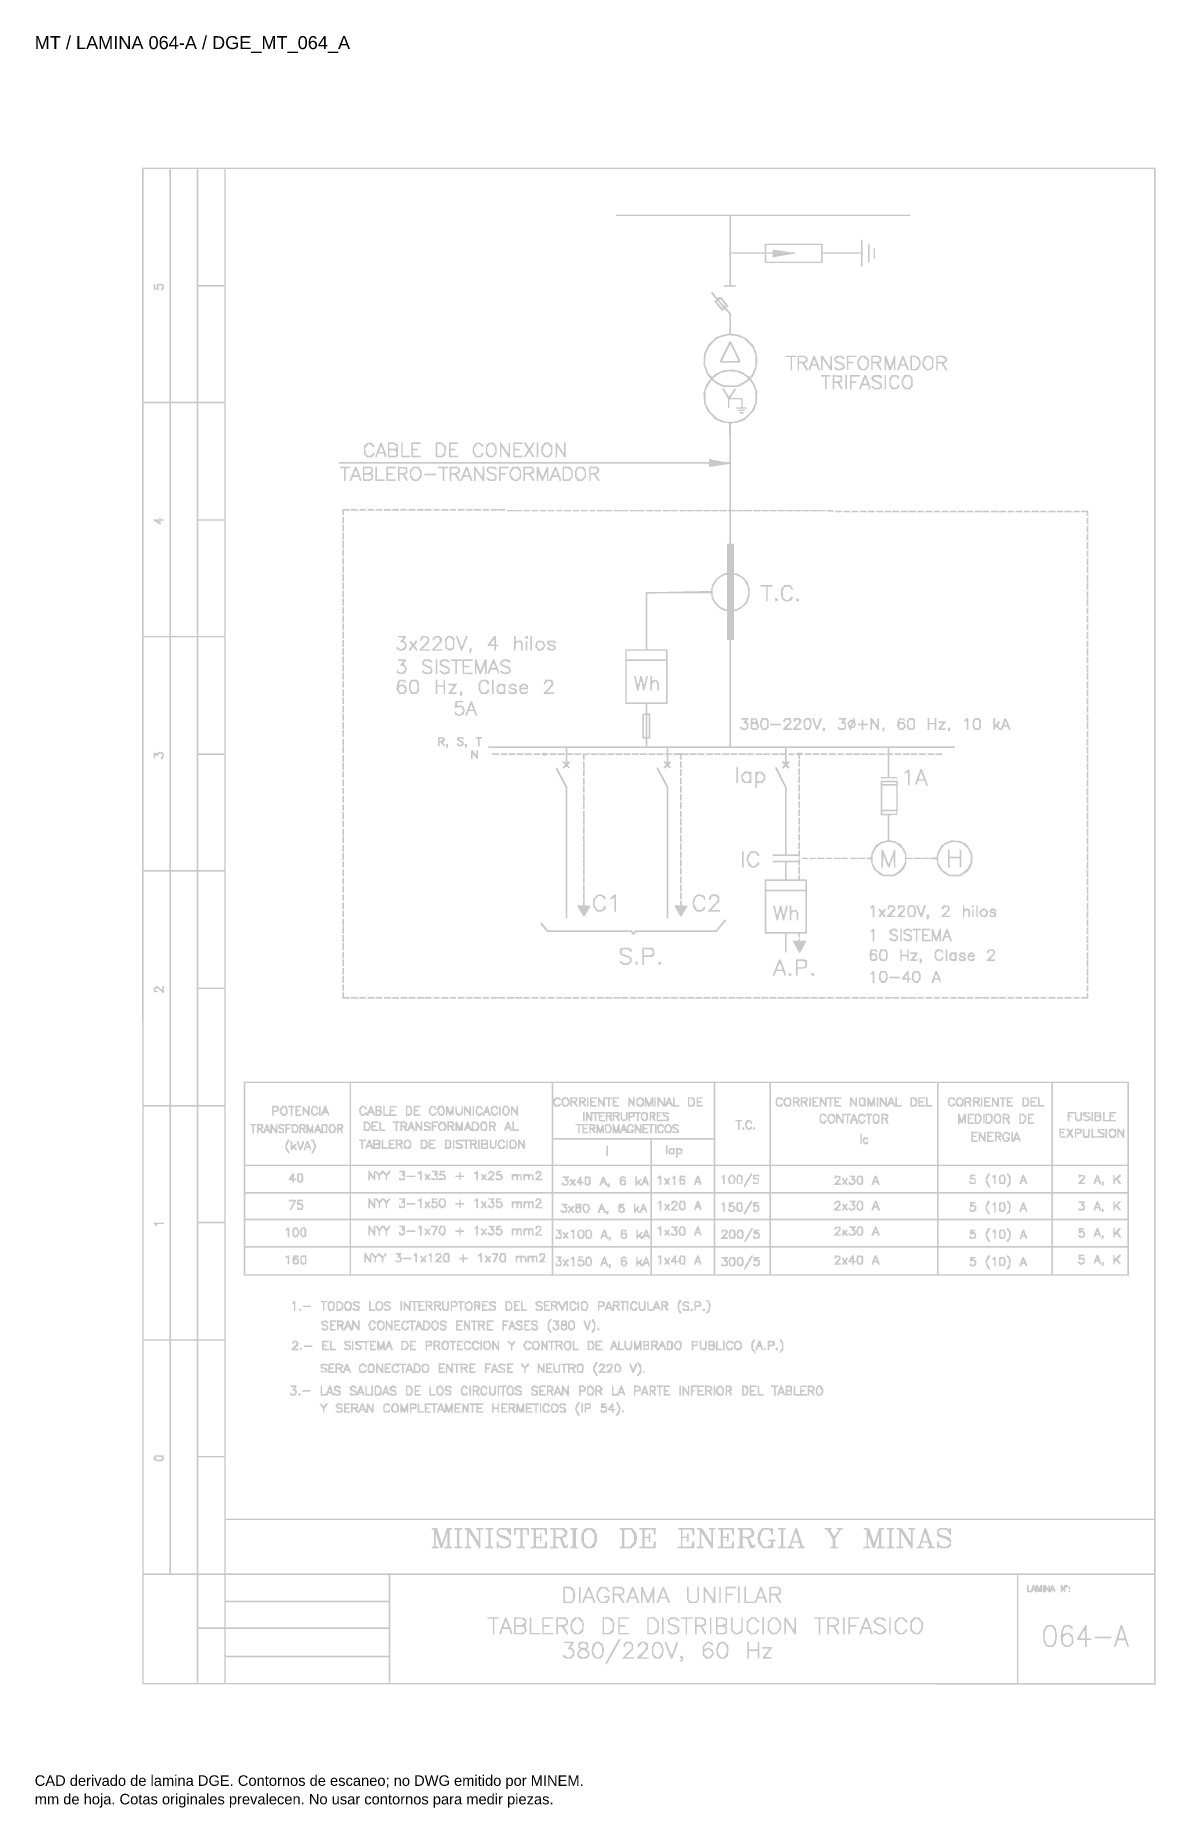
# Model space of a CAD drawing. Header units: millimetres. Extents: x 12 to 193, y 4 to 291.
import ezdxf

# ---------------------------------------------------------------- set-up
doc = ezdxf.new("R2010")
doc.units = ezdxf.units.MM
doc.layers.add('DGE_DATOS', color=7, linetype='Continuous', lineweight=0)
doc.layers.add('DGE_RELLENO', color=7, linetype='Continuous', lineweight=0)
doc.styles.add('DGE_ARIAL', font='arial.ttf')

msp = doc.modelspace()

# ---------------------------------------------------------------- texts
at = {"layer": 'DGE_DATOS', "style": 'DGE_ARIAL'}
for s, height, p in [('MT / LAMINA 064-A / DGE_MT_064_A', 2.1, (12, 289.0389)), ('CAD derivado de lamina DGE. Contornos de escaneo; no DWG emitido por MINEM.', 1.7, (12, 8)), ('mm de hoja. Cotas originales prevalecen. No usar contornos para medir piezas.', 1.7, (12, 5))]:
    msp.add_text(s, height=height, dxfattribs=at).set_placement(p)

# ---------------------------------------------------------------- hatches: boundary and pattern name
at = {"layer": 'DGE_RELLENO'}
h = msp.add_hatch(color=7, dxfattribs=at)
h.paths.add_polyline_path([(29.3826, 147.1579), (29.4143, 24.4502), (111.3788, 24.4185), (193.3433, 24.3867), (193.3433, 147.1261), (193.3433, 269.8656), (111.3471, 269.8656), (29.3508, 269.8656)], flags=0)
h.paths.add_polyline_path([(33.7866, 250.7925), (33.7866, 231.9729), (31.6955, 231.9729), (29.6044, 231.9729), (29.6044, 250.7925), (29.6044, 269.6121), (31.6955, 269.6121), (33.7866, 269.6121)], flags=0)
h.paths.add_polyline_path([(38.2223, 250.7925), (38.2223, 231.9729), (36.1312, 231.9729), (34.0401, 231.9729), (34.0401, 250.7925), (34.0401, 269.6121), (36.1312, 269.6121), (38.2223, 269.6121)], flags=0)
h.paths.add_polyline_path([(42.6579, 260.234), (42.6579, 250.8559), (40.5668, 250.8559), (38.4757, 250.8559), (38.4757, 260.234), (38.4757, 269.6121), (40.5668, 269.6121), (42.6579, 269.6121)], flags=0)
h.paths.add_polyline_path([(193.0898, 160.433), (193.0898, 51.2539), (118.0006, 51.2539), (42.9114, 51.2539), (42.9114, 160.433), (42.9114, 269.6121), (118.0006, 269.6121), (193.0898, 269.6121)], flags=0)
h.paths.add_polyline_path([(42.6579, 241.2876), (42.6579, 231.9729), (40.5668, 231.9729), (38.4757, 231.9729), (38.4757, 241.2876), (38.4757, 250.6024), (40.5668, 250.6024), (42.6579, 250.6024)], flags=0)
h.paths.add_polyline_path([(33.7866, 212.8998), (33.7866, 194.0802), (31.6955, 194.0802), (29.6044, 194.0802), (29.6044, 212.8998), (29.6044, 231.7194), (31.6955, 231.7194), (33.7866, 231.7194)], flags=0)
h.paths.add_polyline_path([(38.2223, 212.8998), (38.2223, 194.0802), (36.1312, 194.0802), (34.0401, 194.0802), (34.0401, 212.8998), (34.0401, 231.7194), (36.1312, 231.7194), (38.2223, 231.7194)], flags=0)
h.paths.add_polyline_path([(42.6579, 222.3413), (42.6579, 212.9632), (40.5668, 212.9632), (38.4757, 212.9632), (38.4757, 222.3413), (38.4757, 231.7194), (40.5668, 231.7194), (42.6579, 231.7194)], flags=0)
h.paths.add_polyline_path([(42.6579, 203.395), (42.6579, 194.0802), (40.5668, 194.0802), (38.4757, 194.0802), (38.4757, 203.395), (38.4757, 212.7097), (40.5668, 212.7097), (42.6579, 212.7097)], flags=0)
h.paths.add_polyline_path([(33.7866, 175.0071), (33.7866, 156.1875), (31.6955, 156.1875), (29.6044, 156.1875), (29.6044, 175.0071), (29.6044, 193.8267), (31.6955, 193.8267), (33.7866, 193.8267)], flags=0)
h.paths.add_polyline_path([(38.2223, 175.0071), (38.2223, 156.1875), (36.1312, 156.1875), (34.0401, 156.1875), (34.0401, 175.0071), (34.0401, 193.8267), (36.1312, 193.8267), (38.2223, 193.8267)], flags=0)
h.paths.add_polyline_path([(42.6579, 184.4486), (42.6579, 175.0705), (40.5668, 175.0705), (38.4757, 175.0705), (38.4757, 184.4486), (38.4757, 193.8267), (40.5668, 193.8267), (42.6579, 193.8267)], flags=0)
h.paths.add_polyline_path([(42.6579, 165.5023), (42.6579, 156.1875), (40.5668, 156.1875), (38.4757, 156.1875), (38.4757, 165.5023), (38.4757, 174.817), (40.5668, 174.817), (42.6579, 174.817)], flags=0)
h.paths.add_polyline_path([(33.7866, 137.0511), (33.7866, 118.1681), (31.6955, 118.1681), (29.6044, 118.1681), (29.6044, 137.0511), (29.6044, 155.934), (31.6955, 155.934), (33.7866, 155.934)], flags=0)
h.paths.add_polyline_path([(38.2223, 137.0511), (38.2223, 118.1681), (36.1312, 118.1681), (34.0401, 118.1681), (34.0401, 137.0511), (34.0401, 155.934), (36.1312, 155.934), (38.2223, 155.934)], flags=0)
h.paths.add_polyline_path([(42.6579, 146.5559), (42.6579, 137.1778), (40.5668, 137.1778), (38.4757, 137.1778), (38.4757, 146.5559), (38.4757, 155.934), (40.5668, 155.934), (42.6579, 155.934)], flags=0)
h.paths.add_polyline_path([(42.6579, 127.5462), (42.6579, 118.1681), (40.5668, 118.1681), (38.4757, 118.1681), (38.4757, 127.5462), (38.4757, 136.9243), (40.5668, 136.9243), (42.6579, 136.9243)], flags=0)
h.paths.add_polyline_path([(33.7866, 99.095), (33.7866, 80.2754), (31.6955, 80.2754), (29.6044, 80.2754), (29.6044, 99.095), (29.6044, 117.9146), (31.6955, 117.9146), (33.7866, 117.9146)], flags=0)
h.paths.add_polyline_path([(38.2223, 99.095), (38.2223, 80.2754), (36.1312, 80.2754), (34.0401, 80.2754), (34.0401, 99.095), (34.0401, 117.9146), (36.1312, 117.9146), (38.2223, 117.9146)], flags=0)
h.paths.add_polyline_path([(42.6579, 108.5999), (42.6579, 99.2851), (40.5668, 99.2851), (38.4757, 99.2851), (38.4757, 108.5999), (38.4757, 117.9146), (40.5668, 117.9146), (42.6579, 117.9146)], flags=0)
h.paths.add_polyline_path([(42.6579, 89.6535), (42.6579, 80.2754), (40.5668, 80.2754), (38.4757, 80.2754), (38.4757, 89.6535), (38.4757, 99.0317), (40.5668, 99.0317), (42.6579, 99.0317)], flags=0)
h.paths.add_polyline_path([(33.7866, 61.2023), (33.7866, 42.3827), (31.6955, 42.3827), (29.6044, 42.3827), (29.6044, 61.2023), (29.6044, 80.0219), (31.6955, 80.0219), (33.7866, 80.0219)], flags=0)
h.paths.add_polyline_path([(38.2223, 61.2023), (38.2223, 42.3827), (36.1312, 42.3827), (34.0401, 42.3827), (34.0401, 61.2023), (34.0401, 80.0219), (36.1312, 80.0219), (38.2223, 80.0219)], flags=0)
h.paths.add_polyline_path([(42.6579, 70.7072), (42.6579, 61.3924), (40.5668, 61.3924), (38.4757, 61.3924), (38.4757, 70.7072), (38.4757, 80.0219), (40.5668, 80.0219), (42.6579, 80.0219)], flags=0)
h.paths.add_polyline_path([(42.6579, 51.7608), (42.6579, 42.3827), (40.5668, 42.3827), (38.4757, 42.3827), (38.4757, 51.7608), (38.4757, 61.139), (40.5668, 61.139), (42.6579, 61.139)], flags=0)
h.paths.add_polyline_path([(193.0898, 46.6916), (193.0898, 42.3827), (118.0006, 42.3827), (42.9114, 42.3827), (42.9114, 46.6916), (42.9114, 51.0005), (118.0006, 51.0005), (193.0898, 51.0005)], flags=0)
h.paths.add_polyline_path([(38.2223, 33.3848), (38.2223, 24.6403), (33.9133, 24.6403), (29.6044, 24.6403), (29.6044, 33.3848), (29.6044, 42.1293), (33.9133, 42.1293), (38.2223, 42.1293)], flags=0)
h.paths.add_polyline_path([(42.6579, 37.8838), (42.6579, 33.6383), (40.5668, 33.6383), (38.4757, 33.6383), (38.4757, 37.8838), (38.4757, 42.1293), (40.5668, 42.1293), (42.6579, 42.1293)], flags=0)
h.paths.add_polyline_path([(69.2718, 40.0382), (69.2718, 37.9471), (56.0916, 37.9471), (42.9114, 37.9471), (42.9114, 40.0382), (42.9114, 42.1293), (56.0916, 42.1293), (69.2718, 42.1293)], flags=0)
h.paths.add_polyline_path([(170.9116, 33.3848), (170.9116, 24.6403), (120.2184, 24.6403), (69.5253, 24.6403), (69.5253, 33.3848), (69.5253, 42.1293), (120.2184, 42.1293), (170.9116, 42.1293)], flags=0)
h.paths.add_polyline_path([(193.0898, 33.3848), (193.0898, 24.6403), (182.1274, 24.6403), (171.165, 24.6403), (171.165, 33.3848), (171.165, 42.1293), (182.1274, 42.1293), (193.0898, 42.1293)], flags=0)
h.paths.add_polyline_path([(69.2718, 35.666), (69.2718, 33.6383), (56.0916, 33.6383), (42.9114, 33.6383), (42.9114, 35.666), (42.9114, 37.6937), (56.0916, 37.6937), (69.2718, 37.6937)], flags=0)
h.paths.add_polyline_path([(42.6579, 29.0126), (42.6579, 24.6403), (40.5668, 24.6403), (38.4757, 24.6403), (38.4757, 29.0126), (38.4757, 33.3848), (40.5668, 33.3848), (42.6579, 33.3848)], flags=0)
h.paths.add_polyline_path([(69.2718, 31.2304), (69.2718, 29.0759), (56.0916, 29.0759), (42.9114, 29.0759), (42.9114, 31.2304), (42.9114, 33.3848), (56.0916, 33.3848), (69.2718, 33.3848)], flags=0)
h.paths.add_polyline_path([(69.2718, 26.7314), (69.2718, 24.6403), (56.0916, 24.6403), (42.9114, 24.6403), (42.9114, 26.7314), (42.9114, 28.8225), (56.0916, 28.8225), (69.2718, 28.8225)], flags=0)
h.paths.add_polyline_path([(31.9173, 251.0254), (31.7589, 250.9615), (31.7589, 250.6552), (31.7589, 250.3489), (31.6321, 250.3489), (31.5054, 250.3489), (31.5054, 250.6658), (31.5054, 250.9826), (31.3787, 250.9826), (31.2519, 250.9826), (31.2519, 250.539), (31.2519, 250.0955), (31.6979, 250.0955), (32.1439, 250.0955), (32.0647, 250.4111), (31.9855, 250.7268), (32.1975, 250.8081), (32.4096, 250.8895), (32.5563, 250.7428), (32.703, 250.5961), (32.539, 250.3334), (32.375, 250.0708), (32.4441, 250.0017), (32.5132, 249.9326), (32.7063, 250.0929), (32.8995, 250.2532), (32.8995, 250.5292), (32.8995, 250.8052), (32.7474, 250.9572), (32.5953, 251.1093), (32.3355, 251.0993), (32.0757, 251.0893)], flags=0)
h.paths.add_polyline_path([(106.0243, 262.135), (106.0243, 262.0082), (115.2125, 262.0082), (124.4006, 262.0082), (124.4006, 256.432), (124.4006, 250.8559), (123.957, 250.8559), (123.5135, 250.8559), (123.5135, 250.7291), (123.5135, 250.6024), (124.464, 250.6024), (125.4145, 250.6024), (125.4145, 250.7291), (125.4145, 250.8559), (125.0343, 250.8559), (124.6541, 250.8559), (124.6541, 253.3905), (124.6541, 255.9251), (127.3788, 255.9251), (130.1036, 255.9251), (130.1036, 255.1647), (130.1036, 254.4043), (134.7927, 254.4043), (139.4818, 254.4043), (139.4818, 255.1647), (139.4818, 255.9251), (142.5868, 255.9251), (145.6917, 255.9251), (145.6917, 254.9113), (145.6917, 253.8974), (145.8185, 253.8974), (145.9452, 253.8974), (145.9452, 256.0518), (145.9452, 258.2063), (145.8185, 258.2063), (145.6917, 258.2063), (145.6917, 257.1924), (145.6917, 256.1786), (142.5868, 256.1786), (139.4818, 256.1786), (139.4818, 256.8756), (139.4818, 257.5726), (134.7927, 257.5726), (130.1036, 257.5726), (130.1036, 256.8756), (130.1036, 256.1786), (127.3788, 256.1786), (124.6541, 256.1786), (124.6541, 259.0934), (124.6541, 262.0082), (139.165, 262.0082), (153.6759, 262.0082), (153.6759, 262.135), (153.6759, 262.2617), (129.8501, 262.2617), (106.0243, 262.2617)], flags=0)
h.paths.add_polyline_path([(139.2284, 255.9885), (139.2284, 254.6578), (134.7927, 254.6578), (130.3571, 254.6578), (130.3571, 255.2915), (130.3571, 255.9251), (130.864, 255.9251), (131.3709, 255.9251), (131.3709, 255.5997), (131.3709, 255.2744), (131.5927, 255.3412), (131.8145, 255.408), (133.3494, 255.6666), (134.8842, 255.9251), (134.9652, 255.9251), (135.0462, 255.9251), (135.0462, 256.0518), (135.0462, 256.1786), (134.5709, 256.1791), (134.0957, 256.1795), (132.9551, 256.3669), (131.8145, 256.5543), (131.5927, 256.5566), (131.3709, 256.5588), (131.3709, 256.3687), (131.3709, 256.1786), (130.864, 256.1786), (130.3571, 256.1786), (130.3571, 256.7489), (130.3571, 257.3192), (134.7927, 257.3192), (139.2284, 257.3192)], flags=0)
h.paths.add_polyline_path([(146.8323, 255.9885), (146.8323, 254.5311), (146.9591, 254.5311), (147.0858, 254.5311), (147.0858, 255.9885), (147.0858, 257.4459), (146.9591, 257.4459), (146.8323, 257.4459)], flags=0)
h.paths.add_polyline_path([(147.7195, 255.996), (147.7195, 255.1797), (147.8462, 255.1014), (147.9729, 255.023), (147.9729, 255.9176), (147.9729, 256.8122), (147.8462, 256.8122), (147.7195, 256.8122)], flags=0)
h.paths.add_polyline_path([(121.4858, 249.5629), (121.4858, 249.4105), (121.8858, 248.9978), (122.2858, 248.5851), (122.124, 248.3901), (121.9621, 248.1951), (122.2861, 247.7829), (122.61, 247.3707), (122.92, 246.9943), (123.23, 246.6178), (123.4407, 246.7927), (123.6514, 246.9675), (124.0209, 246.5355), (124.3903, 246.1034), (124.3955, 244.561), (124.4006, 243.0187), (123.9887, 242.9412), (123.5768, 242.8637), (122.897, 242.6465), (122.2173, 242.4293), (121.6094, 241.8309), (121.0015, 241.2326), (120.6427, 240.4997), (120.2839, 239.7669), (120.2389, 238.8797), (120.1939, 237.9926), (120.4547, 237.2507), (120.7155, 236.5087), (121.0239, 236.1043), (121.3324, 235.6999), (120.9832, 235.2316), (120.6341, 234.7634), (120.4102, 234.0516), (120.1863, 233.3398), (120.2512, 232.4979), (120.3161, 231.6561), (120.5673, 231.0826), (120.8186, 230.5091), (121.4692, 229.7973), (122.1199, 229.0854), (122.6583, 228.8682), (123.1966, 228.651), (123.7669, 228.5679), (124.3372, 228.4848), (124.3711, 225.3497), (124.405, 222.2146), (124.0543, 222.2146), (123.7036, 222.2146), (122.6897, 222.4038), (121.6758, 222.593), (121.3907, 222.6597), (121.1056, 222.7263), (121.1056, 222.4704), (121.1056, 222.2146), (91.1332, 222.2146), (61.1609, 222.2146), (61.1609, 222.0878), (61.1609, 221.9611), (91.1332, 221.9611), (121.1056, 221.9611), (121.1056, 221.7076), (121.1056, 221.4542), (121.3273, 221.4569), (121.5491, 221.4595), (122.9749, 221.689), (124.4006, 221.9184), (124.4006, 218.2117), (124.4006, 214.5051), (124.2422, 214.4311), (124.0838, 214.3572), (124.2422, 214.2833), (124.4006, 214.2094), (124.4006, 211.6219), (124.4006, 209.0345), (124.2105, 209.0345), (124.0204, 209.0345), (124.0204, 206.686), (124.0204, 204.3375), (123.7986, 204.2682), (123.5768, 204.1988), (123.1966, 204.001), (122.8164, 203.8032), (122.3938, 203.409), (121.9711, 203.0148), (121.7691, 202.6346), (121.5672, 202.2544), (121.4928, 201.8108), (121.4185, 201.3673), (117.8719, 201.2894), (114.3253, 201.2115), (112.5828, 201.1943), (110.8402, 201.1772), (110.8402, 196.5515), (110.8402, 191.9258), (109.1927, 191.9258), (107.5451, 191.9258), (107.5451, 187.4902), (107.5451, 183.0546), (109.1927, 183.0546), (110.8402, 183.0546), (110.8402, 182.309), (110.8402, 181.5634), (110.5867, 181.4971), (110.3333, 181.4308), (110.3333, 179.4546), (110.3333, 177.4784), (110.5867, 177.4784), (110.8402, 177.4784), (110.8402, 176.8447), (110.8402, 176.2111), (98.1035, 176.2111), (85.3669, 176.2111), (85.3669, 176.0843), (85.3669, 175.9576), (91.6402, 175.9576), (97.9134, 175.9576), (97.9134, 174.7381), (97.9134, 173.5187), (97.7203, 173.679), (97.5271, 173.8393), (97.4465, 173.7586), (97.3658, 173.678), (97.5737, 173.4483), (97.7815, 173.2187), (97.5699, 173.007), (97.3582, 172.7954), (97.4515, 172.7021), (97.5448, 172.6088), (97.8024, 172.7697), (98.06, 172.9306), (98.2433, 172.7785), (98.4265, 172.6265), (98.5049, 172.7048), (98.5832, 172.7832), (98.4185, 172.9817), (98.2537, 173.1803), (98.4004, 173.327), (98.5471, 173.4737), (98.5471, 173.652), (98.5471, 173.8303), (98.357, 173.7573), (98.1669, 173.6844), (98.1669, 174.2507), (98.1669, 174.817), (98.603, 174.817), (99.0391, 174.817), (99.1174, 174.9438), (99.1957, 175.0705), (98.6813, 175.0705), (98.1669, 175.0705), (98.1669, 175.5151), (98.1669, 175.9598), (106.2144, 175.9547), (114.262, 175.9497), (114.262, 175.5101), (114.262, 175.0705), (114.0402, 175.0665), (113.8184, 175.0624), (114.0402, 174.8941), (114.262, 174.7257), (114.262, 174.1222), (114.262, 173.5187), (114.0688, 173.679), (113.8757, 173.8393), (113.795, 173.7586), (113.7144, 173.678), (113.9222, 173.4483), (114.1301, 173.2187), (113.9184, 173.007), (113.7068, 172.7954), (113.8, 172.7021), (113.8933, 172.6088), (114.1509, 172.7697), (114.4086, 172.9306), (114.5918, 172.7785), (114.775, 172.6265), (114.8534, 172.7048), (114.9318, 172.7832), (114.767, 172.9817), (114.6022, 173.1803), (114.7489, 173.327), (114.8956, 173.4737), (114.8956, 173.652), (114.8956, 173.8303), (114.7055, 173.7573), (114.5154, 173.6844), (114.5154, 174.2507), (114.5154, 174.817), (114.7614, 174.817), (115.0074, 174.817), (115.0857, 174.9438), (115.1641, 175.0705), (114.8398, 175.0705), (114.5154, 175.0705), (114.5154, 175.514), (114.5154, 175.9576), (123.957, 175.9576), (133.3986, 175.9576), (133.3986, 175.514), (133.3986, 175.0705), (132.9551, 175.0705), (132.5115, 175.0705), (132.5115, 174.9438), (132.5115, 174.817), (132.9551, 174.817), (133.3986, 174.817), (133.3986, 174.2586), (133.3986, 173.7002), (133.1452, 173.7665), (132.8917, 173.8327), (132.8917, 173.7067), (132.8917, 173.5807), (133.0771, 173.4269), (133.2625, 173.273), (133.0625, 172.9678), (132.8626, 172.6626), (133.0419, 172.6626), (133.2212, 172.6626), (133.3733, 172.8147), (133.5254, 172.9667), (133.6775, 172.8147), (133.8295, 172.6626), (134.0089, 172.6626), (134.1882, 172.6626), (133.9882, 172.9678), (133.7882, 173.273), (133.9736, 173.4269), (134.159, 173.5807), (134.159, 173.7067), (134.159, 173.8327), (133.9056, 173.7665), (133.6521, 173.7002), (133.6521, 174.8289), (133.6521, 175.9576), (141.8264, 175.9576), (150.0006, 175.9576), (150.0006, 175.5246), (150.0006, 175.0916), (149.8422, 175.0177), (149.6838, 174.9438), (149.8422, 174.8698), (150.0006, 174.7959), (150.0006, 173.0322), (150.0006, 171.2685), (149.4303, 171.2685), (148.8601, 171.2685), (148.8601, 171.1418), (148.8601, 171.0151), (150.2616, 171.0151), (151.6631, 171.0151), (151.5848, 171.1418), (151.5065, 171.2685), (150.8803, 171.2685), (150.2541, 171.2685), (150.2541, 173.0428), (150.2541, 174.817), (150.5709, 174.817), (150.8878, 174.817), (150.8878, 174.9438), (150.8878, 175.0705), (150.5709, 175.0705), (150.2541, 175.0705), (150.2541, 175.514), (150.2541, 175.9576), (155.5769, 175.9576), (160.8997, 175.9576), (160.8997, 176.0843), (160.8997, 176.2111), (142.7769, 176.2111), (124.6541, 176.2111), (124.6541, 184.8288), (124.6541, 193.4465), (124.9075, 193.4465), (125.161, 193.4465), (125.161, 195.7911), (125.161, 198.1356), (125.3574, 198.1356), (125.5538, 198.1356), (125.9594, 198.3397), (126.365, 198.5437), (126.8441, 199.0028), (127.3231, 199.4619), (127.5094, 200.089), (127.6957, 200.7162), (127.6957, 201.1957), (127.6957, 201.6752), (127.4931, 202.2816), (127.2906, 202.888), (126.9545, 203.2509), (126.6184, 203.6138), (126.1457, 203.9162), (125.673, 204.2187), (125.417, 204.2187), (125.161, 204.2187), (125.161, 206.6266), (125.161, 209.0345), (124.9075, 209.0345), (124.6541, 209.0345), (124.6541, 211.6325), (124.6541, 214.2305), (125.0343, 214.2305), (125.4145, 214.2305), (125.4145, 214.3572), (125.4145, 214.484), (125.0343, 214.484), (124.6541, 214.484), (124.6541, 221.4406), (124.6541, 228.3973), (124.8545, 228.4742), (125.055, 228.5511), (125.3298, 228.5505), (125.6046, 228.5499), (126.2377, 228.7723), (126.8708, 228.9947), (127.6317, 229.7556), (128.3927, 230.5166), (128.6351, 231.2033), (128.8775, 231.8901), (128.8854, 232.789), (128.8933, 233.6879), (128.6578, 234.3195), (128.4222, 234.9511), (128.1256, 235.3502), (127.829, 235.7493), (128.0095, 235.899), (128.1899, 236.0488), (128.4546, 236.5956), (128.7194, 237.1425), (128.8393, 237.887), (128.9592, 238.6315), (128.8386, 239.3721), (128.7181, 240.1127), (128.4524, 240.6615), (128.1867, 241.2103), (127.6769, 241.7201), (127.1671, 242.23), (126.5126, 242.5353), (125.858, 242.8407), (125.2561, 242.9274), (124.6541, 243.014), (124.6541, 244.6249), (124.6541, 246.2358), (124.2461, 246.7307), (123.8382, 247.2255), (123.9927, 247.277), (124.1471, 247.3285), (124.1471, 247.4621), (124.1471, 247.5957), (123.6085, 248.2759), (123.0699, 248.956), (122.7249, 248.8959), (122.3799, 248.8359), (122.0445, 249.2756), (121.7091, 249.7153), (121.5974, 249.7153), (121.4858, 249.7153)], flags=0)
h.paths.add_polyline_path([(123.3655, 248.0752), (123.7669, 247.5757), (123.7669, 247.4792), (123.7669, 247.3827), (123.26, 247.8777), (122.7531, 248.3727), (122.7531, 248.4737), (122.7531, 248.5747), (122.8586, 248.5747), (122.9641, 248.5747)], flags=0)
h.paths.add_polyline_path([(123.3813, 247.1327), (123.3759, 246.9906), (122.8748, 247.5608), (122.3736, 248.1311), (122.3784, 248.2579), (122.3833, 248.3846), (122.885, 247.8297), (123.3867, 247.2748)], flags=0)
h.paths.add_polyline_path([(126.1001, 242.4125), (126.7179, 242.202), (127.4286, 241.4889), (128.1392, 240.7758), (128.3786, 240.0994), (128.6179, 239.4231), (128.6124, 238.5811), (128.6068, 237.7392), (128.3819, 237.1689), (128.1569, 236.5986), (127.958, 236.3174), (127.759, 236.0363), (127.6767, 236.0323), (127.5944, 236.0283), (126.9489, 236.4627), (126.3034, 236.8971), (125.5764, 237.048), (124.8494, 237.1989), (124.1063, 237.1212), (123.3631, 237.0436), (122.7745, 236.7832), (122.1859, 236.5228), (121.8958, 236.2502), (121.6056, 235.9776), (121.293, 236.2902), (120.9805, 236.6027), (120.7126, 237.361), (120.4447, 238.1194), (120.5082, 238.8797), (120.5718, 239.6401), (120.8229, 240.2104), (121.0741, 240.7807), (121.6113, 241.3869), (122.1484, 241.9932), (122.5116, 242.181), (122.8748, 242.3688), (123.5426, 242.5555), (124.2105, 242.7423), (124.8464, 242.6827), (125.4822, 242.623)], flags=0)
h.paths.add_polyline_path([(126.1034, 236.5943), (126.6023, 236.3853), (127.0329, 236.0569), (127.4634, 235.7286), (127.1677, 235.4937), (126.8719, 235.2589), (126.2616, 234.9402), (125.6514, 234.6216), (124.6128, 234.6216), (123.5743, 234.6216), (123.0053, 234.8818), (122.4362, 235.142), (122.0801, 235.4375), (121.724, 235.7331), (122.1435, 236.051), (122.563, 236.369), (122.8406, 236.5159), (123.1181, 236.6628), (123.601, 236.7841), (124.0838, 236.9055), (124.8442, 236.8544), (125.6046, 236.8032)], flags=0)
h.paths.add_polyline_path([(122.8789, 234.6062), (123.4501, 234.36), (124.6049, 234.3589), (125.7596, 234.3577), (126.3157, 234.6372), (126.8719, 234.9167), (127.2655, 235.2115), (127.6591, 235.5064), (127.9073, 235.1654), (128.1556, 234.8243), (128.3855, 234.254), (128.6155, 233.6838), (128.6138, 232.7765), (128.612, 231.8693), (128.2935, 231.1736), (127.975, 230.478), (127.4426, 229.9456), (126.9103, 229.4132), (126.1943, 229.0966), (125.4783, 228.78), (124.6361, 228.7747), (123.7939, 228.7694), (123.1238, 229.0088), (122.4536, 229.2482), (121.8554, 229.8298), (121.2572, 230.4114), (120.8987, 231.0971), (120.5402, 231.7828), (120.5395, 232.7966), (120.5388, 233.8105), (120.7718, 234.254), (121.0049, 234.6976), (121.2719, 235.0984), (121.5388, 235.4992), (121.9232, 235.1758), (122.3076, 234.8524)], flags=0)
h.paths.add_polyline_path([(124.0204, 201.1772), (124.0204, 198.3891), (123.8886, 198.3891), (123.7568, 198.3891), (123.2866, 198.6309), (122.8164, 198.8728), (122.4824, 199.2329), (122.1484, 199.593), (121.9311, 200.0231), (121.7139, 200.4532), (121.7139, 201.1943), (121.7139, 201.9354), (122.0313, 202.4751), (122.3488, 203.0148), (122.646, 203.2845), (122.9432, 203.5542), (123.3234, 203.7547), (123.7036, 203.9551), (123.862, 203.9602), (124.0204, 203.9652)], flags=0)
h.paths.add_polyline_path([(125.8948, 203.7241), (126.365, 203.483), (126.6353, 203.1855), (126.9056, 202.888), (127.1127, 202.4783), (127.3197, 202.0686), (127.3974, 201.5019), (127.4751, 200.9351), (127.2579, 200.264), (127.0407, 199.593), (126.7028, 199.2329), (126.365, 198.8728), (125.8948, 198.6309), (125.4246, 198.3891), (125.2928, 198.3891), (125.161, 198.3891), (125.161, 201.1772), (125.161, 203.9652), (125.2928, 203.9652), (125.4246, 203.9652)], flags=0)
h.paths.add_polyline_path([(121.4927, 200.5435), (121.5672, 200.0999), (121.7691, 199.7197), (121.9711, 199.3396), (122.3938, 198.9419), (122.8164, 198.5442), (123.222, 198.3399), (123.6276, 198.1356), (123.824, 198.1356), (124.0204, 198.1356), (124.0204, 195.7911), (124.0204, 193.4465), (124.2105, 193.4465), (124.4006, 193.4465), (124.4006, 184.8288), (124.4006, 176.2111), (117.7471, 176.2111), (111.0937, 176.2111), (111.0937, 176.8447), (111.0937, 177.4784), (111.3471, 177.4784), (111.6006, 177.4784), (111.6006, 179.5061), (111.6006, 181.5338), (111.3471, 181.5338), (111.0937, 181.5338), (111.0937, 182.2942), (111.0937, 183.0546), (112.7412, 183.0546), (114.3887, 183.0546), (114.3887, 187.4902), (114.3887, 191.9258), (112.7412, 191.9258), (111.0937, 191.9258), (111.0937, 196.4217), (111.0937, 200.9176), (113.2164, 200.9567), (115.3392, 200.9958), (118.3787, 200.9914), (121.4182, 200.9871)], flags=0)
h.paths.add_polyline_path([(114.1352, 190.9753), (114.1352, 190.2783), (110.9669, 190.2783), (107.7986, 190.2783), (107.7986, 190.9753), (107.7986, 191.6723), (110.9669, 191.6723), (114.1352, 191.6723)], flags=0)
h.paths.add_polyline_path([(114.1352, 186.6664), (114.1352, 183.308), (110.9669, 183.308), (107.7986, 183.308), (107.7986, 186.6664), (107.7986, 190.0248), (110.9669, 190.0248), (114.1352, 190.0248)], flags=0)
h.paths.add_polyline_path([(110.8402, 179.5061), (110.8402, 177.7318), (110.7135, 177.7318), (110.5867, 177.7318), (110.5867, 179.5061), (110.5867, 181.2803), (110.7135, 181.2803), (110.8402, 181.2803)], flags=0)
h.paths.add_polyline_path([(111.3471, 179.5061), (111.3471, 177.7318), (111.2204, 177.7318), (111.0937, 177.7318), (111.0937, 179.5061), (111.0937, 181.2803), (111.2204, 181.2803), (111.3471, 181.2803)], flags=0)
h.paths.add_polyline_path([(133.5254, 239.3233), (133.5254, 239.1966), (133.9056, 239.1966), (134.2858, 239.1966), (134.2858, 238.1194), (134.2858, 237.0421), (134.4125, 237.0421), (134.5392, 237.0421), (134.5392, 238.1194), (134.5392, 239.1966), (134.8561, 239.1966), (135.1729, 239.1966), (135.1729, 239.3233), (135.1729, 239.45), (134.3491, 239.45), (133.5254, 239.45)], flags=0)
h.paths.add_polyline_path([(135.4264, 238.2461), (135.4264, 237.0421), (135.5531, 237.0421), (135.6798, 237.0421), (135.6798, 237.6124), (135.6798, 238.1827), (135.928, 238.1827), (136.1761, 238.1827), (136.5103, 237.6124), (136.8445, 237.0421), (136.9592, 237.0421), (137.0739, 237.0421), (137.0739, 237.1616), (137.0739, 237.2811), (136.8232, 237.7061), (136.5724, 238.1311), (136.8232, 238.3457), (137.0739, 238.5604), (137.0739, 238.808), (137.0739, 239.0555), (136.7922, 239.2528), (136.5106, 239.45), (135.9685, 239.45), (135.4264, 239.45)], flags=0)
h.paths.add_polyline_path([(136.633, 239.0202), (136.8742, 238.8438), (136.7051, 238.64), (136.5359, 238.4362), (136.1079, 238.4362), (135.6798, 238.4362), (135.6798, 238.8164), (135.6798, 239.1966), (136.0358, 239.1966), (136.3918, 239.1966)], flags=0)
h.paths.add_polyline_path([(137.5977, 238.3599), (137.2006, 237.2698), (137.2006, 237.156), (137.2006, 237.0421), (137.315, 237.0421), (137.4293, 237.0421), (137.5618, 237.4223), (137.6944, 237.8025), (138.1445, 237.8025), (138.5947, 237.8025), (138.5947, 237.6367), (138.5947, 237.4708), (138.7744, 237.225), (138.9542, 236.9792), (139.027, 237.052), (139.0999, 237.1249), (138.6463, 238.2875), (138.1927, 239.45), (138.0938, 239.45), (137.9949, 239.45)], flags=0)
h.paths.add_polyline_path([(138.2643, 238.4892), (138.3412, 238.2887), (138.3412, 238.1724), (138.3412, 238.056), (138.0742, 238.056), (137.8072, 238.056), (137.8841, 238.2565), (137.961, 238.4569), (137.961, 238.5733), (137.961, 238.6896), (138.0742, 238.6896), (138.1874, 238.6896)], flags=0)
h.paths.add_polyline_path([(139.2284, 238.2461), (139.2284, 237.0421), (139.3551, 237.0421), (139.4818, 237.0421), (139.4818, 237.9527), (139.4818, 238.8633), (140.0838, 237.9928), (140.6858, 237.1224), (140.8442, 237.0717), (141.0026, 237.021), (141.0026, 238.1647), (141.0026, 239.3083), (140.8815, 239.3832), (140.7604, 239.458), (140.7231, 238.546), (140.6858, 237.6339), (140.0828, 238.542), (139.4798, 239.45), (139.3541, 239.45), (139.2284, 239.45)], flags=0)
h.paths.add_polyline_path([(141.6046, 239.3132), (141.3828, 239.184), (141.3848, 238.9051), (141.3867, 238.6263), (141.4798, 238.4924), (141.5729, 238.3584), (142.0165, 238.186), (142.46, 238.0135), (142.6185, 237.8925), (142.7769, 237.7715), (142.7769, 237.6576), (142.7769, 237.5436), (142.459, 237.3988), (142.141, 237.2539), (141.8255, 237.4228), (141.5099, 237.5917), (141.4149, 237.4967), (141.3198, 237.4016), (141.5656, 237.2219), (141.8115, 237.0421), (142.0981, 237.0421), (142.3847, 237.0421), (142.7075, 237.1892), (143.0303, 237.3363), (143.0284, 237.6011), (143.0265, 237.8659), (142.9308, 238.0163), (142.8352, 238.1667), (142.2357, 238.4237), (141.6363, 238.6806), (141.6363, 238.8146), (141.6363, 238.9485), (141.9479, 239.0905), (142.2596, 239.2325), (142.575, 239.0259), (142.8904, 238.8192), (142.9625, 238.9358), (143.0346, 239.0525), (142.7508, 239.2513), (142.467, 239.45), (142.1467, 239.4462), (141.8264, 239.4423)], flags=0)
h.paths.add_polyline_path([(143.4105, 238.2461), (143.4105, 237.0421), (143.5373, 237.0421), (143.664, 237.0421), (143.664, 237.6124), (143.664, 238.1827), (144.0442, 238.1827), (144.4244, 238.1827), (144.4244, 238.3095), (144.4244, 238.4362), (144.0442, 238.4362), (143.664, 238.4362), (143.664, 238.8164), (143.664, 239.1966), (144.2977, 239.1966), (144.9313, 239.1966), (144.9313, 239.3233), (144.9313, 239.45), (144.1709, 239.45), (143.4105, 239.45)], flags=0)
h.paths.add_polyline_path([(145.4447, 239.1126), (145.1793, 238.7752), (145.1043, 238.4765), (145.0294, 238.1778), (145.19, 237.7684), (145.3507, 237.359), (145.5454, 237.2006), (145.7402, 237.0421), (146.087, 237.0421), (146.4337, 237.0421), (146.6964, 237.3761), (146.9591, 237.71), (146.9591, 238.2689), (146.9591, 238.8279), (146.648, 239.139), (146.3369, 239.45), (146.0235, 239.45), (145.7101, 239.45)], flags=0)
h.paths.add_polyline_path([(146.4123, 238.921), (146.7056, 238.6455), (146.7056, 238.224), (146.7056, 237.8025), (146.4521, 237.5491), (146.1987, 237.2956), (146.0067, 237.2956), (145.8147, 237.2956), (145.5636, 237.7075), (145.3125, 238.1194), (145.3125, 238.2461), (145.3125, 238.3728), (145.5636, 238.7847), (145.8147, 239.1966), (145.9668, 239.1966), (146.119, 239.1966)], flags=0)
h.paths.add_polyline_path([(147.4237, 239.3655), (147.3393, 239.2811), (147.3393, 238.1616), (147.3393, 237.0421), (147.466, 237.0421), (147.5927, 237.0421), (147.5927, 237.6124), (147.5927, 238.1827), (147.8493, 238.1827), (148.1059, 238.1827), (148.4504, 237.6124), (148.7948, 237.0421), (148.8908, 237.0421), (148.9868, 237.0421), (148.9859, 237.2006), (148.9851, 237.359), (148.7392, 237.732), (148.4934, 238.105), (148.7401, 238.2778), (148.9868, 238.4506), (148.9868, 238.8191), (148.9868, 239.1877), (148.7416, 239.3188), (148.4965, 239.45), (148.0024, 239.45), (147.5082, 239.45)], flags=0)
h.paths.add_polyline_path([(148.6052, 239.0081), (148.7617, 238.8196), (148.6881, 238.6279), (148.6145, 238.4362), (148.1036, 238.4362), (147.5927, 238.4362), (147.5927, 238.8164), (147.5927, 239.1966), (148.0208, 239.1966), (148.4488, 239.1966)], flags=0)
h.paths.add_polyline_path([(149.4937, 238.2566), (149.4937, 237.0421), (149.6204, 237.0421), (149.7472, 237.0421), (149.7572, 237.7708), (149.7672, 238.4996), (150.0233, 237.7645), (150.2795, 237.0295), (150.4169, 237.0753), (150.5543, 237.1211), (150.7746, 237.7469), (150.9949, 238.3728), (151.0047, 237.7075), (151.0145, 237.0421), (151.1412, 237.0421), (151.268, 237.0421), (151.268, 238.2461), (151.268, 239.45), (151.161, 239.45), (151.0541, 239.45), (150.754, 238.5686), (150.454, 237.6872), (150.3857, 237.7538), (150.3175, 237.8203), (150.0558, 238.5957), (149.7942, 239.371), (149.644, 239.4211), (149.4937, 239.4712)], flags=0)
h.paths.add_polyline_path([(152.367, 239.3586), (152.2969, 239.2452), (151.91, 238.1851), (151.5231, 237.125), (151.596, 237.0521), (151.6689, 236.9792), (151.8486, 237.225), (152.0284, 237.4708), (152.0284, 237.6367), (152.0284, 237.8025), (152.4566, 237.8025), (152.8848, 237.8025), (153.0422, 237.4223), (153.1997, 237.0421), (153.3111, 237.0421), (153.4224, 237.0421), (153.4224, 237.1401), (153.4224, 237.238), (153.0341, 238.249), (152.6459, 239.2599), (152.5415, 239.366), (152.4372, 239.4721)], flags=0)
h.paths.add_polyline_path([(152.643, 238.4362), (152.7756, 238.056), (152.4719, 238.056), (152.1683, 238.056), (152.3008, 238.4362), (152.4334, 238.8164), (152.4719, 238.8164), (152.5105, 238.8164)], flags=0)
h.paths.add_polyline_path([(153.6759, 238.2461), (153.6759, 237.0421), (154.1511, 237.0462), (154.6264, 237.0502), (154.8275, 237.2046), (155.0286, 237.359), (155.176, 237.6358), (155.3234, 237.9126), (155.3234, 238.2318), (155.3234, 238.551), (155.1827, 238.8598), (155.042, 239.1686), (154.7332, 239.3093), (154.4244, 239.45), (154.0501, 239.45), (153.6759, 239.45)], flags=0)
h.paths.add_polyline_path([(154.7589, 238.8855), (155.07, 238.5744), (155.07, 238.2461), (155.07, 237.9177), (154.7589, 237.6067), (154.4478, 237.2956), (154.1886, 237.2956), (153.9294, 237.2956), (153.9294, 238.2461), (153.9294, 239.1966), (154.1886, 239.1966), (154.4478, 239.1966)], flags=0)
h.paths.add_polyline_path([(156.0716, 239.2876), (155.8694, 239.1332), (155.7046, 238.6771), (155.5398, 238.221), (155.6233, 237.8885), (155.7067, 237.5561), (155.9825, 237.2991), (156.2584, 237.0421), (156.5372, 237.0421), (156.8161, 237.0421), (157.1153, 237.2844), (157.4145, 237.5267), (157.4145, 238.2461), (157.4145, 238.9655), (157.1153, 239.2078), (156.8161, 239.45), (156.545, 239.446), (156.2739, 239.442)], flags=0)
h.paths.add_polyline_path([(156.9076, 238.997), (157.1611, 238.8055), (157.1611, 238.2304), (157.1611, 237.6554), (156.915, 237.4755), (156.669, 237.2956), (156.5013, 237.2956), (156.3336, 237.2956), (156.0824, 237.7075), (155.8313, 238.1194), (155.8313, 238.2461), (155.8313, 238.3728), (156.0824, 238.7847), (156.3336, 239.1966), (156.4938, 239.1925), (156.6541, 239.1885)], flags=0)
h.paths.add_polyline_path([(157.8581, 238.2461), (157.8581, 237.0421), (157.9848, 237.0421), (158.1115, 237.0421), (158.1115, 237.6124), (158.1115, 238.1827), (158.3976, 238.1827), (158.6837, 238.1827), (159.0282, 237.6124), (159.3726, 237.0421), (159.5025, 237.0421), (159.6323, 237.0421), (159.6323, 237.1222), (159.6323, 237.2023), (159.3639, 237.6367), (159.0954, 238.0711), (159.3639, 238.3569), (159.6323, 238.6426), (159.6323, 238.7929), (159.6323, 238.9431), (159.3789, 239.1966), (159.1254, 239.45), (158.4917, 239.45), (157.8581, 239.45)], flags=0)
h.paths.add_polyline_path([(159.1033, 238.9951), (159.391, 238.7935), (159.2427, 238.6149), (159.0944, 238.4362), (158.603, 238.4362), (158.1115, 238.4362), (158.1115, 238.8164), (158.1115, 239.1966), (158.4635, 239.1966), (158.8155, 239.1966)], flags=0)
h.paths.add_polyline_path([(139.2284, 236.155), (139.2284, 236.0283), (139.5452, 236.0283), (139.862, 236.0283), (139.862, 235.0144), (139.862, 234.0006), (139.9887, 234.0006), (140.1155, 234.0006), (140.1155, 235.0144), (140.1155, 236.0283), (140.4323, 236.0283), (140.7491, 236.0283), (140.7491, 236.155), (140.7491, 236.2818), (139.9887, 236.2818), (139.2284, 236.2818)], flags=0)
h.paths.add_polyline_path([(141.1293, 235.1475), (141.1293, 234.0006), (141.2561, 234.0006), (141.3828, 234.0006), (141.3828, 234.5075), (141.3828, 235.0144), (141.6064, 235.0144), (141.8299, 235.0144), (142.1432, 234.5075), (142.4565, 234.0006), (142.5533, 234.0006), (142.6501, 234.0006), (142.6501, 234.1394), (142.6501, 234.2783), (142.4337, 234.6448), (142.2172, 235.0113), (142.4436, 235.1769), (142.6701, 235.3425), (142.6284, 235.7804), (142.5868, 236.2184), (141.8581, 236.2564), (141.1293, 236.2944)], flags=0)
h.paths.add_polyline_path([(142.3764, 235.7266), (142.4216, 235.4884), (142.2507, 235.3801), (142.0798, 235.2718), (141.7313, 235.2698), (141.3828, 235.2679), (141.3828, 235.6557), (141.3828, 236.0436), (141.857, 236.0043), (142.3312, 235.9649)], flags=0)
h.paths.add_polyline_path([(143.1571, 235.1412), (143.1571, 234.0006), (143.2838, 234.0006), (143.4105, 234.0006), (143.4105, 235.1412), (143.4105, 236.2818), (143.2838, 236.2818), (143.1571, 236.2818)], flags=0)
h.paths.add_polyline_path([(143.9175, 235.1412), (143.9175, 234.0006), (144.0442, 234.0006), (144.1709, 234.0006), (144.1709, 234.5075), (144.1709, 235.0144), (144.5511, 235.0144), (144.9313, 235.0144), (144.9313, 235.1412), (144.9313, 235.2679), (144.5511, 235.2679), (144.1709, 235.2679), (144.1709, 235.6481), (144.1709, 236.0283), (144.7971, 236.0283), (145.4233, 236.0283), (145.5016, 236.155), (145.58, 236.2818), (144.7487, 236.2818), (143.9175, 236.2818)], flags=0)
h.paths.add_polyline_path([(145.8383, 235.2598), (145.4383, 234.2378), (145.4383, 234.1192), (145.4383, 234.0006), (145.5626, 234.0006), (145.6869, 234.0006), (145.7664, 234.3174), (145.8459, 234.6342), (146.3367, 234.6342), (146.8275, 234.6342), (146.907, 234.3174), (146.9865, 234.0006), (147.0995, 234.0006), (147.2125, 234.0006), (147.2138, 234.159), (147.215, 234.3174), (146.8674, 235.2996), (146.5198, 236.2818), (146.3791, 236.2818), (146.2383, 236.2818)], flags=0)
h.paths.add_polyline_path([(146.4223, 234.9091), (146.1769, 234.8672), (146.1238, 234.9203), (146.0708, 234.9733), (146.22, 235.4013), (146.3692, 235.8292), (146.5184, 235.3902), (146.6676, 234.9511)], flags=0)
h.paths.add_polyline_path([(147.5384, 236.0826), (147.3393, 235.8835), (147.3393, 235.8208), (147.3393, 235.7582), (147.4611, 235.5304), (147.583, 235.3027), (147.9998, 235.1377), (148.4165, 234.9727), (148.6378, 234.7842), (148.8592, 234.5958), (148.7174, 234.4249), (148.5755, 234.254), (148.2183, 234.254), (147.8611, 234.254), (147.7828, 234.3808), (147.7045, 234.5075), (147.5022, 234.5075), (147.3, 234.5075), (147.5294, 234.254), (147.7587, 234.0006), (148.2218, 234.0006), (148.6849, 234.0006), (148.9179, 234.171), (149.1509, 234.3413), (149.0668, 234.6764), (148.9827, 235.0115), (148.3828, 235.2981), (147.7828, 235.5847), (147.7828, 235.7748), (147.7828, 235.9649), (148.0869, 236.0079), (148.3909, 236.0509), (148.6887, 235.8915), (148.9864, 235.7322), (149.068, 235.8138), (149.1496, 235.8954), (148.9893, 236.0886), (148.829, 236.2818), (148.2833, 236.2818), (147.7376, 236.2818)], flags=0)
h.paths.add_polyline_path([(149.4937, 235.1412), (149.4937, 234.0006), (149.6204, 234.0006), (149.7472, 234.0006), (149.7472, 235.1412), (149.7472, 236.2818), (149.6204, 236.2818), (149.4937, 236.2818)], flags=0)
h.paths.add_polyline_path([(150.4639, 236.05), (150.2541, 235.8182), (150.2541, 235.2218), (150.2541, 234.6253), (150.4588, 234.313), (150.6635, 234.0006), (151.0834, 234.0006), (151.5033, 234.0006), (151.7025, 234.1997), (151.9016, 234.3989), (151.9016, 234.5799), (151.9016, 234.761), (151.8054, 234.761), (151.7091, 234.761), (151.5509, 234.5075), (151.3926, 234.254), (151.1598, 234.254), (150.9271, 234.254), (150.7173, 234.4858), (150.5076, 234.7176), (150.5116, 235.1511), (150.5156, 235.5847), (150.684, 235.8065), (150.8524, 236.0283), (151.1412, 236.0283), (151.4301, 236.0283), (151.5922, 235.8067), (151.7542, 235.5851), (151.8382, 235.6691), (151.9222, 235.7531), (151.7807, 236.0174), (151.6393, 236.2818), (151.1564, 236.2818), (150.6736, 236.2818)], flags=0)
h.paths.add_polyline_path([(152.4752, 235.9079), (152.2818, 235.5339), (152.2818, 235.1391), (152.2818, 234.7443), (152.4275, 234.4675), (152.5732, 234.1907), (152.7127, 234.0976), (152.8521, 234.0045), (153.2444, 234.0025), (153.6366, 234.0006), (153.8464, 234.2323), (154.0561, 234.4641), (154.0561, 235.1632), (154.0561, 235.8623), (153.8243, 236.072), (153.5926, 236.2818), (153.1306, 236.2818), (152.6685, 236.2818)], flags=0)
h.paths.add_polyline_path([(153.6506, 235.8762), (153.8026, 235.7241), (153.8026, 235.1882), (153.8026, 234.6523), (153.6035, 234.4532), (153.4043, 234.254), (153.1671, 234.254), (152.9299, 234.254), (152.7326, 234.5357), (152.5353, 234.8174), (152.5353, 235.1412), (152.5353, 235.465), (152.7326, 235.7466), (152.9299, 236.0283), (153.2142, 236.0283), (153.4985, 236.0283)], flags=0)
h.paths.add_polyline_path([(65.5966, 225.1338), (65.2797, 224.8904), (65.2797, 224.1994), (65.2797, 223.5085), (65.5211, 223.2417), (65.7626, 222.975), (66.1836, 222.975), (66.6046, 222.975), (66.8148, 223.2957), (67.025, 223.6165), (66.9431, 223.6984), (66.8612, 223.7803), (66.6041, 223.5043), (66.3471, 223.2284), (66.1141, 223.2284), (65.8811, 223.2284), (65.7327, 223.4072), (65.5843, 223.586), (65.5141, 224.0187), (65.4439, 224.4514), (65.7628, 224.8221), (66.0818, 225.1928), (66.4677, 224.9076), (66.8536, 224.6225), (66.9221, 224.6225), (66.9906, 224.6225), (66.9906, 224.7443), (66.9906, 224.8661), (66.7133, 225.1245), (66.4359, 225.3829), (66.1746, 225.38), (65.9134, 225.3772)], flags=0)
h.paths.add_polyline_path([(67.5249, 224.275), (67.115, 223.1651), (67.1162, 223.07), (67.1173, 222.975), (67.2417, 222.975), (67.366, 222.975), (67.4455, 223.2918), (67.525, 223.6086), (68.0158, 223.6086), (68.5066, 223.6086), (68.5861, 223.2918), (68.6656, 222.975), (68.7786, 222.975), (68.8916, 222.975), (68.885, 223.1967), (68.8784, 223.4185), (68.5301, 224.3606), (68.1818, 225.3026), (68.0584, 225.3438), (67.9349, 225.3849)], flags=0)
h.paths.add_polyline_path([(68.3847, 223.9109), (68.3847, 223.8621), (68.0678, 223.8621), (67.751, 223.8621), (67.751, 223.9828), (67.751, 224.1036), (67.9001, 224.4307), (68.0491, 224.7578), (68.2169, 224.3588), (68.3847, 223.9597)], flags=0)
h.paths.add_polyline_path([(69.1451, 224.1789), (69.1451, 222.975), (69.8266, 222.975), (70.5081, 222.975), (70.6364, 223.1334), (70.7647, 223.2918), (70.7628, 224.1511), (70.7609, 225.0105), (70.4951, 225.1967), (70.2293, 225.3829), (69.6872, 225.3829), (69.1451, 225.3829)], flags=0)
h.paths.add_polyline_path([(70.3454, 224.9576), (70.5803, 224.7858), (70.5003, 224.5774), (70.4204, 224.369), (69.9094, 224.369), (69.3985, 224.369), (69.3985, 224.7492), (69.3985, 225.1294), (69.7545, 225.1294), (70.1105, 225.1294)], flags=0)
h.paths.add_polyline_path([(70.4074, 223.9315), (70.5601, 223.7475), (70.4777, 223.488), (70.3953, 223.2284), (69.8969, 223.2284), (69.3985, 223.2284), (69.3985, 223.672), (69.3985, 224.1155), (69.8266, 224.1155), (70.2546, 224.1155)], flags=0)
h.paths.add_polyline_path([(71.2995, 224.1789), (71.2995, 222.975), (71.9966, 222.975), (72.6936, 222.975), (72.6936, 223.1017), (72.6936, 223.2284), (72.1233, 223.2284), (71.553, 223.2284), (71.553, 224.3056), (71.553, 225.3829), (71.4263, 225.3829), (71.2995, 225.3829)], flags=0)
h.paths.add_polyline_path([(72.9471, 224.1789), (72.9471, 222.975), (73.7075, 222.975), (74.4679, 222.975), (74.4679, 223.1017), (74.4679, 223.2284), (73.8342, 223.2284), (73.2005, 223.2284), (73.2005, 223.672), (73.2005, 224.1155), (73.5807, 224.1155), (73.9609, 224.1155), (73.9609, 224.2423), (73.9609, 224.369), (73.5807, 224.369), (73.2005, 224.369), (73.2005, 224.7492), (73.2005, 225.1294), (73.8342, 225.1294), (74.4679, 225.1294), (74.4679, 225.2561), (74.4679, 225.3829), (73.7075, 225.3829), (72.9471, 225.3829)], flags=0)
h.paths.add_polyline_path([(76.8758, 224.1789), (76.8758, 222.975), (77.4219, 222.975), (77.9679, 222.975), (78.2019, 223.1461), (78.4359, 223.3172), (78.4946, 224.024), (78.5532, 224.7309), (78.2272, 225.0569), (77.9012, 225.3829), (77.3885, 225.3829), (76.8758, 225.3829)], flags=0)
h.paths.add_polyline_path([(78.0164, 224.8759), (78.2698, 224.6225), (78.2698, 224.2071), (78.2698, 223.7917), (78.0726, 223.5101), (77.8753, 223.2284), (77.5023, 223.2284), (77.1292, 223.2284), (77.1292, 224.1789), (77.1292, 225.1294), (77.4461, 225.1294), (77.7629, 225.1294)], flags=0)
h.paths.add_polyline_path([(79.0302, 224.1789), (79.0302, 222.975), (79.7906, 222.975), (80.551, 222.975), (80.551, 223.1017), (80.551, 223.2284), (79.9174, 223.2284), (79.2837, 223.2284), (79.2837, 223.672), (79.2837, 224.1155), (79.6639, 224.1155), (80.0441, 224.1155), (80.0441, 224.2423), (80.0441, 224.369), (79.6639, 224.369), (79.2837, 224.369), (79.2837, 224.7492), (79.2837, 225.1294), (79.9248, 225.1294), (80.566, 225.1294), (80.4877, 225.2561), (80.4093, 225.3829), (79.7198, 225.3829), (79.0302, 225.3829)], flags=0)
h.paths.add_polyline_path([(83.3282, 225.2204), (83.1271, 225.066), (82.9797, 224.7892), (82.8322, 224.5124), (82.8327, 224.1556), (82.8332, 223.7987), (83.0843, 223.3868), (83.3354, 222.975), (83.7612, 222.975), (84.187, 222.975), (84.3967, 223.2067), (84.6065, 223.4385), (84.6065, 223.5869), (84.6065, 223.7353), (84.5102, 223.7353), (84.414, 223.7353), (84.2557, 223.4819), (84.0974, 223.2284), (83.7849, 223.2284), (83.4724, 223.2284), (83.279, 223.6023), (83.0857, 223.9762), (83.0857, 224.2189), (83.0857, 224.4615), (83.3484, 224.7955), (83.611, 225.1294), (83.768, 225.1294), (83.925, 225.1294), (84.1971, 224.8759), (84.4692, 224.6225), (84.5378, 224.6225), (84.6065, 224.6225), (84.6065, 224.798), (84.6065, 224.9735), (84.2941, 225.1782), (83.9817, 225.3829), (83.7555, 225.3788), (83.5293, 225.3748)], flags=0)
h.paths.add_polyline_path([(85.3116, 225.1892), (85.0663, 225.0036), (85.0123, 224.257), (84.9583, 223.5103), (85.2259, 223.2426), (85.4936, 222.975), (85.8646, 222.975), (86.2356, 222.975), (86.4983, 223.3089), (86.7609, 223.6428), (86.7609, 224.1789), (86.7609, 224.715), (86.4983, 225.0489), (86.2356, 225.3829), (85.8963, 225.3788), (85.557, 225.3748)], flags=0)
h.paths.add_polyline_path([(86.1647, 224.9487), (86.3923, 224.7762), (86.4661, 224.3216), (86.5398, 223.867), (86.3306, 223.5477), (86.1214, 223.2284), (85.8781, 223.2284), (85.6347, 223.2284), (85.4374, 223.5101), (85.2401, 223.7917), (85.2401, 224.2071), (85.2401, 224.6225), (85.4936, 224.8759), (85.7471, 225.1294), (85.8421, 225.1254), (85.9372, 225.1213)], flags=0)
h.paths.add_polyline_path([(87.2679, 224.1789), (87.2679, 222.975), (87.3946, 222.975), (87.5213, 222.975), (87.5213, 223.829), (87.5213, 224.6831), (88.0943, 223.829), (88.6673, 222.975), (88.7913, 222.975), (88.9154, 222.975), (88.9154, 224.1081), (88.9154, 225.2412), (88.7887, 225.3195), (88.6619, 225.3978), (88.6608, 224.4715), (88.6597, 223.5452), (88.0588, 224.4619), (87.458, 225.3786), (87.3629, 225.3807), (87.2679, 225.3829)], flags=0)
h.paths.add_polyline_path([(89.4223, 224.1789), (89.4223, 222.975), (90.1827, 222.975), (90.9431, 222.975), (90.9431, 223.1017), (90.9431, 223.2284), (90.3095, 223.2284), (89.6758, 223.2284), (89.6758, 223.672), (89.6758, 224.1155), (90.056, 224.1155), (90.4362, 224.1155), (90.4362, 224.2423), (90.4362, 224.369), (90.056, 224.369), (89.6758, 224.369), (89.6758, 224.7492), (89.6758, 225.1294), (90.3095, 225.1294), (90.9431, 225.1294), (90.9431, 225.2561), (90.9431, 225.3829), (90.1827, 225.3829), (89.4223, 225.3829)], flags=0)
h.paths.add_polyline_path([(91.1966, 225.2494), (91.1966, 225.1159), (91.507, 224.6591), (91.8175, 224.2022), (91.4916, 223.6462), (91.1658, 223.0902), (91.2584, 223.0009), (91.351, 222.9116), (91.5218, 223.1651), (91.6925, 223.4185), (91.8663, 223.6561), (92.0401, 223.8937), (92.3111, 223.4343), (92.5821, 222.975), (92.7131, 222.975), (92.8441, 222.975), (92.8441, 223.0723), (92.8441, 223.1696), (92.5187, 223.6485), (92.1933, 224.1273), (92.5299, 224.7017), (92.8665, 225.276), (92.7781, 225.3611), (92.6897, 225.4462), (92.519, 225.1928), (92.3482, 224.9393), (92.1735, 224.7004), (91.9988, 224.4616), (91.7141, 224.9222), (91.4294, 225.3829), (91.313, 225.3829), (91.1966, 225.3829)], flags=0)
h.paths.add_polyline_path([(93.2243, 224.1789), (93.2243, 222.975), (93.3511, 222.975), (93.4778, 222.975), (93.4778, 224.1789), (93.4778, 225.3829), (93.3511, 225.3829), (93.2243, 225.3829)], flags=0)
h.paths.add_polyline_path([(94.2474, 225.0489), (93.9847, 224.715), (93.9847, 224.1789), (93.9847, 223.6428), (94.2474, 223.3089), (94.51, 222.975), (94.881, 222.975), (95.252, 222.975), (95.5055, 223.2284), (95.759, 223.4819), (95.759, 224.174), (95.759, 224.8661), (95.4816, 225.1245), (95.2043, 225.3829), (94.8571, 225.3829), (94.51, 225.3829)], flags=0)
h.paths.add_polyline_path([(95.252, 224.8759), (95.5055, 224.6225), (95.5055, 224.1572), (95.5055, 223.6919), (95.2958, 223.4602), (95.086, 223.2284), (94.8551, 223.2284), (94.6242, 223.2284), (94.415, 223.5477), (94.2058, 223.867), (94.2796, 224.3216), (94.3534, 224.7762), (94.5809, 224.9487), (94.8085, 225.1213), (94.9035, 225.1254), (94.9986, 225.1294)], flags=0)
h.paths.add_polyline_path([(96.2659, 224.1789), (96.2659, 222.975), (96.3869, 222.975), (96.5078, 222.975), (96.5453, 223.8015), (96.5827, 224.6281), (97.1424, 223.8015), (97.702, 222.975), (97.8077, 222.975), (97.9134, 222.975), (97.9134, 224.1789), (97.9134, 225.3829), (97.7867, 225.3829), (97.66, 225.3829), (97.6589, 224.464), (97.6577, 223.5452), (97.0569, 224.4619), (96.456, 225.3786), (96.361, 225.3807), (96.2659, 225.3829)], flags=0)
h.paths.add_polyline_path([(61.4144, 221.3274), (61.4144, 221.2007), (61.7312, 221.2007), (62.048, 221.2007), (62.048, 220.1869), (62.048, 219.173), (62.1748, 219.173), (62.3015, 219.173), (62.3015, 220.1869), (62.3015, 221.2007), (62.6817, 221.2007), (63.0619, 221.2007), (63.0619, 221.3274), (63.0619, 221.4542), (62.2381, 221.4542), (61.4144, 221.4542)], flags=0)
h.paths.add_polyline_path([(63.7109, 221.1793), (63.5979, 220.8839), (63.2665, 220.07), (62.9352, 219.256), (62.9352, 219.2145), (62.9352, 219.173), (63.0646, 219.173), (63.1941, 219.173), (63.3384, 219.4898), (63.4828, 219.8067), (63.9556, 219.8067), (64.4285, 219.8067), (64.508, 219.4898), (64.5875, 219.173), (64.7118, 219.173), (64.8362, 219.173), (64.8362, 219.2751), (64.8362, 219.3773), (64.4709, 220.379), (64.1057, 221.3808), (63.9648, 221.4278), (63.8239, 221.4748)], flags=0)
h.paths.add_polyline_path([(64.1226, 220.5354), (64.199, 220.2502), (64.2008, 220.1552), (64.2025, 220.0601), (63.8967, 220.0601), (63.5908, 220.0601), (63.7344, 220.4403), (63.8779, 220.8205), (63.962, 220.8205), (64.0462, 220.8205)], flags=0)
h.paths.add_polyline_path([(65.0896, 220.3136), (65.0896, 219.173), (65.6683, 219.173), (66.2469, 219.173), (66.492, 219.3042), (66.7372, 219.4354), (66.7372, 219.7858), (66.7372, 220.1362), (66.5994, 220.2739), (66.4616, 220.4117), (66.5994, 220.4969), (66.7372, 220.582), (66.7372, 220.866), (66.7372, 221.15), (66.5851, 221.3021), (66.433, 221.4542), (65.7613, 221.4542), (65.0896, 221.4542)], flags=0)
h.paths.add_polyline_path([(66.4449, 220.9923), (66.5249, 220.7839), (66.29, 220.6121), (66.055, 220.4403), (65.6991, 220.4403), (65.3431, 220.4403), (65.3431, 220.8205), (65.3431, 221.2007), (65.854, 221.2007), (66.3649, 221.2007)], flags=0)
h.paths.add_polyline_path([(66.4634, 219.8852), (66.5086, 219.6469), (66.3377, 219.5387), (66.1669, 219.4304), (65.755, 219.4284), (65.3431, 219.4265), (65.3431, 219.814), (65.3431, 220.2014), (65.8806, 220.1625), (66.4181, 220.1235)], flags=0)
h.paths.add_polyline_path([(67.1173, 220.3136), (67.1173, 219.173), (67.8777, 219.173), (68.6381, 219.173), (68.6381, 219.2997), (68.6381, 219.4265), (68.0045, 219.4265), (67.3708, 219.4265), (67.3708, 220.4403), (67.3708, 221.4542), (67.2441, 221.4542), (67.1173, 221.4542)], flags=0)
h.paths.add_polyline_path([(68.8916, 220.3136), (68.8916, 219.173), (69.652, 219.173), (70.4124, 219.173), (70.4124, 219.2997), (70.4124, 219.4265), (69.7787, 219.4265), (69.1451, 219.4265), (69.1451, 219.8067), (69.1451, 220.1869), (69.5253, 220.1869), (69.9055, 220.1869), (69.9055, 220.3136), (69.9055, 220.4403), (69.5253, 220.4403), (69.1451, 220.4403), (69.1451, 220.8205), (69.1451, 221.2007), (69.7787, 221.2007), (70.4124, 221.2007), (70.4124, 221.3274), (70.4124, 221.4542), (69.652, 221.4542), (68.8916, 221.4542)], flags=0)
h.paths.add_polyline_path([(70.7926, 220.3199), (70.7926, 219.173), (70.9193, 219.173), (71.0461, 219.173), (71.0461, 219.6799), (71.0461, 220.1869), (71.2696, 220.1869), (71.4932, 220.1869), (71.8065, 219.6799), (72.1198, 219.173), (72.2166, 219.173), (72.3134, 219.173), (72.3134, 219.3119), (72.3134, 219.4507), (72.0969, 219.8172), (71.8804, 220.1837), (72.1069, 220.3493), (72.3333, 220.5149), (72.2917, 220.9528), (72.25, 221.3908), (71.5213, 221.4288), (70.7926, 221.4668)], flags=0)
h.paths.add_polyline_path([(72.0397, 220.8991), (72.0849, 220.6608), (71.914, 220.5525), (71.7431, 220.4442), (71.3946, 220.4423), (71.0461, 220.4403), (71.0461, 220.8282), (71.0461, 221.216), (71.5203, 221.1767), (71.9945, 221.1373)], flags=0)
h.paths.add_polyline_path([(72.9563, 221.1203), (72.6936, 220.7863), (72.6936, 220.3136), (72.6936, 219.8409), (72.9563, 219.5069), (73.2189, 219.173), (73.6441, 219.173), (74.0693, 219.173), (74.3319, 219.5069), (74.5946, 219.8409), (74.5946, 220.3136), (74.5946, 220.7863), (74.3319, 221.1203), (74.0693, 221.4542), (73.6441, 221.4542), (73.2189, 221.4542)], flags=0)
h.paths.add_polyline_path([(74.1438, 220.9191), (74.3411, 220.6374), (74.3411, 220.3443), (74.3411, 220.0512), (74.1364, 219.7388), (73.9318, 219.4265), (73.6441, 219.4265), (73.3564, 219.4265), (73.1517, 219.7388), (72.9471, 220.0512), (72.9471, 220.3443), (72.9471, 220.6374), (73.1443, 220.9191), (73.3416, 221.2007), (73.6441, 221.2007), (73.9466, 221.2007)], flags=0)
h.paths.add_polyline_path([(77.256, 221.3274), (77.256, 221.2007), (77.6362, 221.2007), (78.0164, 221.2007), (78.0164, 220.1869), (78.0164, 219.173), (78.1431, 219.173), (78.2698, 219.173), (78.2698, 220.1869), (78.2698, 221.2007), (78.5867, 221.2007), (78.9035, 221.2007), (78.9035, 221.3274), (78.9035, 221.4542), (78.0797, 221.4542), (77.256, 221.4542)], flags=0)
h.paths.add_polyline_path([(79.157, 220.3136), (79.157, 219.173), (79.2837, 219.173), (79.4104, 219.173), (79.4104, 219.6799), (79.4104, 220.1869), (79.6621, 220.1869), (79.9138, 220.1869), (80.2492, 219.6799), (80.5847, 219.173), (80.6946, 219.173), (80.8045, 219.173), (80.804, 219.2681), (80.8036, 219.3631), (80.5434, 219.7898), (80.2833, 220.2164), (80.5439, 220.3989), (80.8045, 220.5814), (80.8045, 220.8657), (80.8045, 221.15), (80.6524, 221.3021), (80.5003, 221.4542), (79.8287, 221.4542), (79.157, 221.4542)], flags=0)
h.paths.add_polyline_path([(80.5122, 220.9923), (80.5922, 220.7839), (80.3573, 220.6121), (80.1224, 220.4403), (79.7664, 220.4403), (79.4104, 220.4403), (79.4104, 220.8205), (79.4104, 221.2007), (79.9213, 221.2007), (80.4323, 221.2007)], flags=0)
h.paths.add_polyline_path([(81.3431, 220.4047), (80.9312, 219.3562), (80.9312, 219.2646), (80.9312, 219.173), (81.0376, 219.173), (81.144, 219.173), (81.2884, 219.4898), (81.4327, 219.8067), (81.8587, 219.8067), (82.2846, 219.8067), (82.429, 219.4898), (82.5733, 219.173), (82.7163, 219.173), (82.8593, 219.173), (82.8004, 219.3314), (82.7414, 219.4898), (82.3779, 220.472), (82.0145, 221.4542), (81.8847, 221.4537), (81.755, 221.4533)], flags=0)
h.paths.add_polyline_path([(82.1284, 220.3453), (82.2156, 220.0601), (81.8767, 220.0601), (81.5378, 220.0601), (81.6291, 220.2819), (81.7204, 220.5037), (81.7879, 220.7399), (81.8555, 220.9761), (81.9483, 220.8033), (82.0412, 220.6304)], flags=0)
h.paths.add_polyline_path([(83.0857, 220.3136), (83.0857, 219.173), (83.2124, 219.173), (83.3392, 219.173), (83.3392, 220.0271), (83.3392, 220.8812), (83.9121, 220.0271), (84.4851, 219.173), (84.6092, 219.173), (84.7332, 219.173), (84.7332, 220.3136), (84.7332, 221.4542), (84.6123, 221.4542), (84.4913, 221.4542), (84.4539, 220.6033), (84.4164, 219.7523), (83.8629, 220.6033), (83.3094, 221.4542), (83.1975, 221.4542), (83.0857, 221.4542)], flags=0)
h.paths.add_polyline_path([(85.2655, 221.3021), (85.1134, 221.15), (85.1134, 220.9415), (85.1134, 220.7331), (85.3352, 220.5332), (85.557, 220.3333), (85.9003, 220.2477), (86.2436, 220.162), (86.3777, 220.0004), (86.5119, 219.8388), (86.4327, 219.6326), (86.3536, 219.4265), (86.0486, 219.4265), (85.7436, 219.4265), (85.4977, 219.5801), (85.2517, 219.7337), (85.1511, 219.6331), (85.0504, 219.5325), (85.2963, 219.3527), (85.5421, 219.173), (85.9994, 219.173), (86.4568, 219.173), (86.6089, 219.3251), (86.7609, 219.4772), (86.7609, 219.749), (86.7609, 220.0208), (86.5392, 220.2207), (86.3174, 220.4206), (85.9741, 220.5063), (85.6307, 220.5919), (85.4879, 220.764), (85.3451, 220.9361), (85.4268, 221.0684), (85.5086, 221.2007), (85.9193, 221.2007), (86.3301, 221.2007), (86.48, 221.0507), (86.63, 220.9008), (86.7135, 220.9843), (86.7971, 221.0679), (86.6368, 221.261), (86.4764, 221.4542), (85.947, 221.4542), (85.4176, 221.4542)], flags=0)
h.paths.add_polyline_path([(87.1411, 220.3136), (87.1411, 219.173), (87.2679, 219.173), (87.3946, 219.173), (87.3946, 219.6799), (87.3946, 220.1869), (87.7673, 220.1869), (88.14, 220.1869), (88.2184, 220.3136), (88.2967, 220.4403), (87.8457, 220.4403), (87.3946, 220.4403), (87.3946, 220.8205), (87.3946, 221.2007), (88.0283, 221.2007), (88.6619, 221.2007), (88.6619, 221.3274), (88.6619, 221.4542), (87.9015, 221.4542), (87.1411, 221.4542)], flags=0)
h.paths.add_polyline_path([(89.0407, 221.0423), (88.7896, 220.6304), (88.7891, 220.339), (88.7887, 220.0475), (88.9741, 219.689), (89.1595, 219.3305), (89.3646, 219.2517), (89.5698, 219.173), (89.8763, 219.173), (90.1827, 219.173), (90.4362, 219.4265), (90.6897, 219.6799), (90.6897, 220.2854), (90.6897, 220.8909), (90.4924, 221.1725), (90.2951, 221.4542), (89.7935, 221.4542), (89.2919, 221.4542)], flags=0)
h.paths.add_polyline_path([(90.2044, 220.991), (90.4362, 220.7812), (90.4362, 220.3356), (90.4362, 219.89), (90.2265, 219.6582), (90.0167, 219.4265), (89.7921, 219.4265), (89.5675, 219.4265), (89.3048, 219.7604), (89.0421, 220.0943), (89.0421, 220.3136), (89.0421, 220.5329), (89.3048, 220.8668), (89.5675, 221.2007), (89.7701, 221.2007), (89.9727, 221.2007)], flags=0)
h.paths.add_polyline_path([(91.0699, 220.3136), (91.0699, 219.173), (91.1966, 219.173), (91.3233, 219.173), (91.3233, 219.6799), (91.3233, 220.1869), (91.6386, 220.1869), (91.9538, 220.1869), (92.2738, 219.6799), (92.5938, 219.173), (92.719, 219.173), (92.8441, 219.173), (92.8441, 219.2703), (92.8441, 219.3676), (92.5319, 219.8271), (92.2198, 220.2865), (92.4679, 220.3514), (92.7161, 220.4163), (92.797, 220.6269), (92.8778, 220.8376), (92.7128, 221.1459), (92.5478, 221.4542), (91.8088, 221.4542), (91.0699, 221.4542)], flags=0)
h.paths.add_polyline_path([(92.4544, 221.022), (92.6027, 220.8434), (92.315, 220.6418), (92.0273, 220.4403), (91.6753, 220.4403), (91.3233, 220.4403), (91.3233, 220.8205), (91.3233, 221.2007), (91.8147, 221.2007), (92.3062, 221.2007)], flags=0)
h.paths.add_polyline_path([(93.2243, 220.3242), (93.2243, 219.173), (93.3444, 219.173), (93.4645, 219.173), (93.5028, 219.8384), (93.5412, 220.5037), (93.7753, 219.8319), (94.0094, 219.1601), (94.1367, 219.2025), (94.264, 219.245), (94.5628, 219.9377), (94.8617, 220.6304), (94.8668, 219.9017), (94.8718, 219.173), (94.9986, 219.173), (95.1253, 219.173), (95.1253, 220.3242), (95.1253, 221.4753), (94.9682, 221.4229), (94.8111, 221.3706), (94.5043, 220.5878), (94.1976, 219.805), (94.1259, 219.8767), (94.0542, 219.9484), (93.7878, 220.6623), (93.5214, 221.3763), (93.3729, 221.4258), (93.2243, 221.4753)], flags=0)
h.paths.add_polyline_path([(96.0278, 221.1793), (95.9148, 220.8839), (95.5834, 220.07), (95.252, 219.256), (95.252, 219.2145), (95.252, 219.173), (95.3815, 219.173), (95.5109, 219.173), (95.6553, 219.4898), (95.7997, 219.8067), (96.2725, 219.8067), (96.7454, 219.8067), (96.8249, 219.4898), (96.9044, 219.173), (97.0287, 219.173), (97.153, 219.173), (97.153, 219.2751), (97.153, 219.3773), (96.7878, 220.379), (96.4226, 221.3808), (96.2816, 221.4278), (96.1407, 221.4748)], flags=0)
h.paths.add_polyline_path([(96.4395, 220.5354), (96.5159, 220.2502), (96.5176, 220.1552), (96.5194, 220.0601), (96.2136, 220.0601), (95.9077, 220.0601), (96.0512, 220.4403), (96.1947, 220.8205), (96.2789, 220.8205), (96.3631, 220.8205)], flags=0)
h.paths.add_polyline_path([(97.4065, 220.3136), (97.4065, 219.173), (97.9547, 219.173), (98.5029, 219.173), (98.7785, 219.4663), (99.054, 219.7596), (99.054, 220.2945), (99.054, 220.8294), (98.8494, 221.1418), (98.6447, 221.4542), (98.0256, 221.4542), (97.4065, 221.4542)], flags=0)
h.paths.add_polyline_path([(98.5688, 220.991), (98.8006, 220.7812), (98.8006, 220.3356), (98.8006, 219.89), (98.5908, 219.6582), (98.3811, 219.4265), (98.0205, 219.4265), (97.66, 219.4265), (97.66, 220.3136), (97.66, 221.2007), (97.9985, 221.2007), (98.337, 221.2007)], flags=0)
h.paths.add_polyline_path([(99.6315, 221.1725), (99.4342, 220.8909), (99.4342, 220.3136), (99.4342, 219.7363), (99.6315, 219.4547), (99.8288, 219.173), (100.256, 219.173), (100.6832, 219.173), (100.9583, 219.5215), (101.2334, 219.87), (101.1766, 220.4678), (101.1198, 221.0656), (100.9585, 221.2599), (100.7973, 221.4542), (100.313, 221.4542), (99.8288, 221.4542)], flags=0)
h.paths.add_polyline_path([(100.7577, 220.9191), (100.955, 220.6374), (100.955, 220.3136), (100.955, 219.9898), (100.7577, 219.7081), (100.5605, 219.4265), (100.3558, 219.4265), (100.1512, 219.4265), (99.9195, 219.6362), (99.6877, 219.846), (99.6877, 220.2782), (99.6877, 220.7105), (99.8189, 220.9556), (99.9501, 221.2007), (100.2553, 221.2007), (100.5605, 221.2007)], flags=0)
h.paths.add_polyline_path([(101.7154, 220.3136), (101.7154, 219.173), (101.8422, 219.173), (101.9689, 219.173), (101.9689, 219.6799), (101.9689, 220.1869), (102.2055, 220.1869), (102.4421, 220.1869), (102.7776, 219.6799), (103.1131, 219.173), (103.238, 219.173), (103.3629, 219.173), (103.3629, 219.2389), (103.3629, 219.3048), (103.0445, 219.8092), (102.7261, 220.3136), (102.9133, 220.3136), (103.1006, 220.3136), (103.2318, 220.5587), (103.3629, 220.8039), (103.3629, 220.9299), (103.3629, 221.0559), (103.1638, 221.255), (102.9646, 221.4542), (102.34, 221.4542), (101.7154, 221.4542)], flags=0)
h.paths.add_polyline_path([(102.96, 221.0381), (103.095, 220.8754), (102.9969, 220.7167), (102.8989, 220.5581), (102.4339, 220.4826), (101.9689, 220.4072), (101.9689, 220.8039), (101.9689, 221.2007), (102.3969, 221.2007), (102.825, 221.2007)], flags=0)
h.paths.add_polyline_path([(75.0382, 220.1869), (74.9598, 220.0601), (75.9812, 220.0601), (77.0025, 220.0601), (77.0025, 220.1869), (77.0025, 220.3136), (76.0595, 220.3136), (75.1165, 220.3136)], flags=0)
h.paths.add_polyline_path([(61.7946, 214.1038), (61.7946, 213.5968), (61.9213, 213.5968), (62.048, 213.5968), (62.048, 213.977), (62.048, 214.3572), (62.4916, 214.3572), (62.9352, 214.3572), (62.9352, 214.484), (62.9352, 214.6107), (62.3649, 214.6107), (61.7946, 214.6107)], flags=0)
h.paths.add_polyline_path([(63.1886, 214.484), (63.1886, 214.3572), (63.7664, 214.3572), (64.3442, 214.3572), (64.2659, 214.484), (64.1875, 214.6107), (63.6881, 214.6107), (63.1886, 214.6107)], flags=0)
h.paths.add_polyline_path([(64.5193, 214.484), (64.441, 214.3572), (65.0188, 214.3572), (65.5966, 214.3572), (65.5966, 214.484), (65.5966, 214.6107), (65.0971, 214.6107), (64.5977, 214.6107)], flags=0)
h.paths.add_polyline_path([(65.85, 214.484), (65.85, 214.3572), (66.4278, 214.3572), (67.0056, 214.3572), (66.9272, 214.484), (66.8489, 214.6107), (66.3495, 214.6107), (65.85, 214.6107)], flags=0)
h.paths.add_polyline_path([(67.1807, 214.484), (67.1024, 214.3572), (67.6802, 214.3572), (68.2579, 214.3572), (68.2579, 214.484), (68.2579, 214.6107), (67.7585, 214.6107), (67.259, 214.6107)], flags=0)
h.paths.add_polyline_path([(68.5114, 214.484), (68.5114, 214.3572), (69.0892, 214.3572), (69.667, 214.3572), (69.5886, 214.484), (69.5103, 214.6107), (69.0109, 214.6107), (68.5114, 214.6107)], flags=0)
h.paths.add_polyline_path([(69.8421, 214.484), (69.7638, 214.3572), (70.3416, 214.3572), (70.9193, 214.3572), (70.9193, 214.484), (70.9193, 214.6107), (70.4199, 214.6107), (69.9204, 214.6107)], flags=0)
h.paths.add_polyline_path([(71.1728, 214.484), (71.1728, 214.3572), (71.7506, 214.3572), (72.3284, 214.3572), (72.25, 214.484), (72.1717, 214.6107), (71.6723, 214.6107), (71.1728, 214.6107)], flags=0)
h.paths.add_polyline_path([(72.4401, 214.484), (72.4401, 214.3572), (73.0104, 214.3572), (73.5807, 214.3572), (73.5807, 214.484), (73.5807, 214.6107), (73.0104, 214.6107), (72.4401, 214.6107)], flags=0)
h.paths.add_polyline_path([(73.8342, 214.484), (73.8342, 214.3572), (74.412, 214.3572), (74.9897, 214.3572), (74.9114, 214.484), (74.8331, 214.6107), (74.3336, 214.6107), (73.8342, 214.6107)], flags=0)
h.paths.add_polyline_path([(75.1015, 214.484), (75.1015, 214.3572), (75.6718, 214.3572), (76.2421, 214.3572), (76.2421, 214.484), (76.2421, 214.6107), (75.6718, 214.6107), (75.1015, 214.6107)], flags=0)
h.paths.add_polyline_path([(76.4956, 214.484), (76.4956, 214.3572), (77.0025, 214.3572), (77.5094, 214.3572), (77.5094, 214.484), (77.5094, 214.6107), (77.0025, 214.6107), (76.4956, 214.6107)], flags=0)
h.paths.add_polyline_path([(77.7629, 214.484), (77.7629, 214.3572), (78.3332, 214.3572), (78.9035, 214.3572), (78.9035, 214.484), (78.9035, 214.6107), (78.3332, 214.6107), (77.7629, 214.6107)], flags=0)
h.paths.add_polyline_path([(79.157, 214.484), (79.157, 214.3572), (79.6639, 214.3572), (80.1708, 214.3572), (80.1708, 214.484), (80.1708, 214.6107), (79.6639, 214.6107), (79.157, 214.6107)], flags=0)
h.paths.add_polyline_path([(80.4243, 214.484), (80.4243, 214.3572), (80.9946, 214.3572), (81.5649, 214.3572), (81.5649, 214.484), (81.5649, 214.6107), (80.9946, 214.6107), (80.4243, 214.6107)], flags=0)
h.paths.add_polyline_path([(81.8184, 214.484), (81.8184, 214.3572), (82.3253, 214.3572), (82.8322, 214.3572), (82.8322, 214.484), (82.8322, 214.6107), (82.3253, 214.6107), (81.8184, 214.6107)], flags=0)
h.paths.add_polyline_path([(83.0857, 214.484), (83.0857, 214.3572), (83.656, 214.3572), (84.2263, 214.3572), (84.2263, 214.484), (84.2263, 214.6107), (83.656, 214.6107), (83.0857, 214.6107)], flags=0)
h.paths.add_polyline_path([(84.4798, 214.484), (84.4798, 214.3572), (84.9867, 214.3572), (85.4936, 214.3572), (85.4936, 214.484), (85.4936, 214.6107), (84.9867, 214.6107), (84.4798, 214.6107)], flags=0)
h.paths.add_polyline_path([(85.7471, 214.484), (85.7471, 214.3572), (86.3174, 214.3572), (86.8877, 214.3572), (86.8877, 214.484), (86.8877, 214.6107), (86.3174, 214.6107), (85.7471, 214.6107)], flags=0)
h.paths.add_polyline_path([(87.0144, 214.484), (87.0144, 214.3572), (87.5847, 214.3572), (88.155, 214.3572), (88.155, 214.484), (88.155, 214.6107), (87.5847, 214.6107), (87.0144, 214.6107)], flags=0)
h.paths.add_polyline_path([(88.4085, 214.3572), (88.4085, 214.2305), (88.9788, 214.2305), (89.5491, 214.2305), (89.5491, 214.3572), (89.5491, 214.484), (88.9788, 214.484), (88.4085, 214.484)], flags=0)
h.paths.add_polyline_path([(89.6758, 214.3572), (89.6758, 214.2305), (90.2461, 214.2305), (90.8164, 214.2305), (90.8164, 214.3572), (90.8164, 214.484), (90.2461, 214.484), (89.6758, 214.484)], flags=0)
h.paths.add_polyline_path([(91.0699, 214.3572), (91.0699, 214.2305), (91.5768, 214.2305), (92.0837, 214.2305), (92.0837, 214.3572), (92.0837, 214.484), (91.5768, 214.484), (91.0699, 214.484)], flags=0)
h.paths.add_polyline_path([(92.3372, 214.3572), (92.3372, 214.2305), (92.9075, 214.2305), (93.4778, 214.2305), (93.4778, 214.3572), (93.4778, 214.484), (92.9075, 214.484), (92.3372, 214.484)], flags=0)
h.paths.add_polyline_path([(93.7313, 214.3572), (93.7313, 214.2305), (94.2382, 214.2305), (94.7451, 214.2305), (94.7451, 214.3572), (94.7451, 214.484), (94.2382, 214.484), (93.7313, 214.484)], flags=0)
h.paths.add_polyline_path([(94.9986, 214.3572), (94.9986, 214.2305), (95.5689, 214.2305), (96.1392, 214.2305), (96.1392, 214.3572), (96.1392, 214.484), (95.5689, 214.484), (94.9986, 214.484)], flags=0)
h.paths.add_polyline_path([(96.3926, 214.3572), (96.3926, 214.2305), (96.8996, 214.2305), (97.4065, 214.2305), (97.4065, 214.3572), (97.4065, 214.484), (96.8996, 214.484), (96.3926, 214.484)], flags=0)
h.paths.add_polyline_path([(97.66, 214.3572), (97.66, 214.2305), (98.2303, 214.2305), (98.8006, 214.2305), (98.8006, 214.3572), (98.8006, 214.484), (98.2303, 214.484), (97.66, 214.484)], flags=0)
h.paths.add_polyline_path([(99.054, 214.3572), (99.054, 214.2305), (99.561, 214.2305), (100.0679, 214.2305), (100.0679, 214.3572), (100.0679, 214.484), (99.561, 214.484), (99.054, 214.484)], flags=0)
h.paths.add_polyline_path([(100.3214, 214.3572), (100.3214, 214.2305), (100.8917, 214.2305), (101.462, 214.2305), (101.462, 214.3572), (101.462, 214.484), (100.8917, 214.484), (100.3214, 214.484)], flags=0)
h.paths.add_polyline_path([(101.7154, 214.3572), (101.7154, 214.2305), (102.2224, 214.2305), (102.7293, 214.2305), (102.7293, 214.3572), (102.7293, 214.484), (102.2224, 214.484), (101.7154, 214.484)], flags=0)
h.paths.add_polyline_path([(102.9828, 214.3572), (102.9828, 214.2305), (103.553, 214.2305), (104.1233, 214.2305), (104.1233, 214.3572), (104.1233, 214.484), (103.553, 214.484), (102.9828, 214.484)], flags=0)
h.paths.add_polyline_path([(104.2501, 214.3572), (104.2501, 214.2305), (104.8204, 214.2305), (105.3907, 214.2305), (105.3907, 214.3572), (105.3907, 214.484), (104.8204, 214.484), (104.2501, 214.484)], flags=0)
h.paths.add_polyline_path([(105.6441, 214.3572), (105.6441, 214.2305), (106.2144, 214.2305), (106.7847, 214.2305), (106.7847, 214.3572), (106.7847, 214.484), (106.2144, 214.484), (105.6441, 214.484)], flags=0)
h.paths.add_polyline_path([(106.9115, 214.3572), (106.9115, 214.2305), (107.4818, 214.2305), (108.0521, 214.2305), (108.0521, 214.3572), (108.0521, 214.484), (107.4818, 214.484), (106.9115, 214.484)], flags=0)
h.paths.add_polyline_path([(108.3055, 214.3572), (108.3055, 214.2305), (108.8758, 214.2305), (109.4461, 214.2305), (109.4461, 214.3572), (109.4461, 214.484), (108.8758, 214.484), (108.3055, 214.484)], flags=0)
h.paths.add_polyline_path([(109.5729, 214.3572), (109.5729, 214.2305), (110.1432, 214.2305), (110.7135, 214.2305), (110.7135, 214.3572), (110.7135, 214.484), (110.1432, 214.484), (109.5729, 214.484)], flags=0)
h.paths.add_polyline_path([(110.9669, 214.3572), (110.9669, 214.2305), (111.5372, 214.2305), (112.1075, 214.2305), (112.1075, 214.3572), (112.1075, 214.484), (111.5372, 214.484), (110.9669, 214.484)], flags=0)
h.paths.add_polyline_path([(112.2343, 214.3572), (112.2343, 214.2305), (112.8045, 214.2305), (113.3748, 214.2305), (113.3748, 214.3572), (113.3748, 214.484), (112.8045, 214.484), (112.2343, 214.484)], flags=0)
h.paths.add_polyline_path([(113.6283, 214.3572), (113.6283, 214.2305), (114.1986, 214.2305), (114.7689, 214.2305), (114.7689, 214.3572), (114.7689, 214.484), (114.1986, 214.484), (113.6283, 214.484)], flags=0)
h.paths.add_polyline_path([(114.8956, 214.3572), (114.8956, 214.2305), (115.4659, 214.2305), (116.0362, 214.2305), (116.0362, 214.3572), (116.0362, 214.484), (115.4659, 214.484), (114.8956, 214.484)], flags=0)
h.paths.add_polyline_path([(116.2897, 214.3572), (116.2897, 214.2305), (116.86, 214.2305), (117.4303, 214.2305), (117.4303, 214.3572), (117.4303, 214.484), (116.86, 214.484), (116.2897, 214.484)], flags=0)
h.paths.add_polyline_path([(117.557, 214.3572), (117.557, 214.2305), (118.1273, 214.2305), (118.6976, 214.2305), (118.6976, 214.3572), (118.6976, 214.484), (118.1273, 214.484), (117.557, 214.484)], flags=0)
h.paths.add_polyline_path([(118.8244, 214.3572), (118.8244, 214.2305), (119.458, 214.2305), (120.0917, 214.2305), (120.0917, 214.3572), (120.0917, 214.484), (119.458, 214.484), (118.8244, 214.484)], flags=0)
h.paths.add_polyline_path([(120.2184, 214.3572), (120.2184, 214.2305), (120.7887, 214.2305), (121.359, 214.2305), (121.359, 214.3572), (121.359, 214.484), (120.7887, 214.484), (120.2184, 214.484)], flags=0)
h.paths.add_polyline_path([(121.4858, 214.3572), (121.4858, 214.2305), (122.1194, 214.2305), (122.7531, 214.2305), (122.7531, 214.3572), (122.7531, 214.484), (122.1194, 214.484), (121.4858, 214.484)], flags=0)
h.paths.add_polyline_path([(122.8798, 214.3572), (122.8798, 214.2305), (123.4501, 214.2305), (124.0204, 214.2305), (124.0204, 214.3572), (124.0204, 214.484), (123.4501, 214.484), (122.8798, 214.484)], flags=0)
h.paths.add_polyline_path([(125.5412, 214.3572), (125.5412, 214.2305), (126.1115, 214.2305), (126.6818, 214.2305), (126.6818, 214.3572), (126.6818, 214.484), (126.1115, 214.484), (125.5412, 214.484)], flags=0)
h.paths.add_polyline_path([(126.8085, 214.3572), (126.8085, 214.2305), (127.4422, 214.2305), (128.0759, 214.2305), (128.0759, 214.3572), (128.0759, 214.484), (127.4422, 214.484), (126.8085, 214.484)], flags=0)
h.paths.add_polyline_path([(128.2026, 214.3572), (128.2026, 214.2305), (128.7729, 214.2305), (129.3432, 214.2305), (129.3432, 214.3572), (129.3432, 214.484), (128.7729, 214.484), (128.2026, 214.484)], flags=0)
h.paths.add_polyline_path([(129.4699, 214.3572), (129.4699, 214.2305), (130.1036, 214.2305), (130.7372, 214.2305), (130.7372, 214.3572), (130.7372, 214.484), (130.1036, 214.484), (129.4699, 214.484)], flags=0)
h.paths.add_polyline_path([(130.864, 214.3572), (130.864, 214.2305), (131.4343, 214.2305), (132.0046, 214.2305), (132.0046, 214.3572), (132.0046, 214.484), (131.4343, 214.484), (130.864, 214.484)], flags=0)
h.paths.add_polyline_path([(132.1313, 214.3572), (132.1313, 214.2305), (132.765, 214.2305), (133.3986, 214.2305), (133.3986, 214.3572), (133.3986, 214.484), (132.765, 214.484), (132.1313, 214.484)], flags=0)
h.paths.add_polyline_path([(133.5254, 214.3572), (133.5254, 214.2305), (134.0957, 214.2305), (134.666, 214.2305), (134.666, 214.3572), (134.666, 214.484), (134.0957, 214.484), (133.5254, 214.484)], flags=0)
h.paths.add_polyline_path([(134.7927, 214.3572), (134.7927, 214.2305), (135.4264, 214.2305), (136.06, 214.2305), (136.06, 214.3572), (136.06, 214.484), (135.4264, 214.484), (134.7927, 214.484)], flags=0)
h.paths.add_polyline_path([(136.1868, 214.3572), (136.1868, 214.2305), (136.7571, 214.2305), (137.3274, 214.2305), (137.3274, 214.3572), (137.3274, 214.484), (136.7571, 214.484), (136.1868, 214.484)], flags=0)
h.paths.add_polyline_path([(137.4541, 214.3572), (137.4541, 214.2305), (138.0878, 214.2305), (138.7214, 214.2305), (138.7214, 214.3572), (138.7214, 214.484), (138.0878, 214.484), (137.4541, 214.484)], flags=0)
h.paths.add_polyline_path([(138.8482, 214.3572), (138.8482, 214.2305), (139.4185, 214.2305), (139.9887, 214.2305), (139.9887, 214.3572), (139.9887, 214.484), (139.4185, 214.484), (138.8482, 214.484)], flags=0)
h.paths.add_polyline_path([(140.1155, 214.3705), (140.1155, 214.2571), (140.6541, 214.2008), (141.1927, 214.1445), (141.2371, 214.1791), (141.2815, 214.2136), (141.1979, 214.3488), (141.1144, 214.484), (140.6149, 214.484), (140.1155, 214.484)], flags=0)
h.paths.add_polyline_path([(141.5095, 214.2305), (141.5095, 214.1038), (142.009, 214.1038), (142.5084, 214.1038), (142.5868, 214.2305), (142.6651, 214.3572), (142.0873, 214.3572), (141.5095, 214.3572)], flags=0)
h.paths.add_polyline_path([(142.8402, 214.2305), (142.9186, 214.1038), (143.418, 214.1038), (143.9175, 214.1038), (143.9175, 214.2305), (143.9175, 214.3572), (143.3397, 214.3572), (142.7619, 214.3572)], flags=0)
h.paths.add_polyline_path([(144.1709, 214.2305), (144.1709, 214.1038), (144.6704, 214.1038), (145.1698, 214.1038), (145.2482, 214.2305), (145.3265, 214.3572), (144.7487, 214.3572), (144.1709, 214.3572)], flags=0)
h.paths.add_polyline_path([(145.5016, 214.2305), (145.58, 214.1038), (146.0794, 214.1038), (146.5789, 214.1038), (146.5789, 214.2305), (146.5789, 214.3572), (146.0011, 214.3572), (145.4233, 214.3572)], flags=0)
h.paths.add_polyline_path([(146.8323, 214.2305), (146.8323, 214.1038), (147.3318, 214.1038), (147.8312, 214.1038), (147.9096, 214.2305), (147.9879, 214.3572), (147.4101, 214.3572), (146.8323, 214.3572)], flags=0)
h.paths.add_polyline_path([(148.163, 214.2305), (148.2413, 214.1038), (148.7408, 214.1038), (149.2402, 214.1038), (149.2402, 214.2305), (149.2402, 214.3572), (148.6625, 214.3572), (148.0847, 214.3572)], flags=0)
h.paths.add_polyline_path([(149.4937, 214.2305), (149.4937, 214.1038), (149.9932, 214.1038), (150.4926, 214.1038), (150.5709, 214.2305), (150.6493, 214.3572), (150.0715, 214.3572), (149.4937, 214.3572)], flags=0)
h.paths.add_polyline_path([(150.761, 214.2305), (150.761, 214.1038), (151.3313, 214.1038), (151.9016, 214.1038), (151.9016, 214.2305), (151.9016, 214.3572), (151.3313, 214.3572), (150.761, 214.3572)], flags=0)
h.paths.add_polyline_path([(152.1551, 214.2305), (152.1551, 214.1038), (152.6546, 214.1038), (153.154, 214.1038), (153.2323, 214.2305), (153.3107, 214.3572), (152.7329, 214.3572), (152.1551, 214.3572)], flags=0)
h.paths.add_polyline_path([(153.4224, 214.2305), (153.4224, 214.1038), (153.9927, 214.1038), (154.563, 214.1038), (154.563, 214.2305), (154.563, 214.3572), (153.9927, 214.3572), (153.4224, 214.3572)], flags=0)
h.paths.add_polyline_path([(154.8165, 214.2305), (154.8165, 214.1038), (155.3234, 214.1038), (155.8304, 214.1038), (155.8304, 214.2305), (155.8304, 214.3572), (155.3234, 214.3572), (154.8165, 214.3572)], flags=0)
h.paths.add_polyline_path([(156.0838, 214.2305), (156.0838, 214.1038), (156.6541, 214.1038), (157.2244, 214.1038), (157.2244, 214.2305), (157.2244, 214.3572), (156.6541, 214.3572), (156.0838, 214.3572)], flags=0)
h.paths.add_polyline_path([(157.4779, 214.2305), (157.4779, 214.1038), (157.9848, 214.1038), (158.4917, 214.1038), (158.4917, 214.2305), (158.4917, 214.3572), (157.9848, 214.3572), (157.4779, 214.3572)], flags=0)
h.paths.add_polyline_path([(158.7452, 214.2305), (158.7452, 214.1038), (159.3155, 214.1038), (159.8858, 214.1038), (159.8858, 214.2305), (159.8858, 214.3572), (159.3155, 214.3572), (158.7452, 214.3572)], flags=0)
h.paths.add_polyline_path([(160.1393, 214.2305), (160.1393, 214.1038), (160.6462, 214.1038), (161.1531, 214.1038), (161.1531, 214.2305), (161.1531, 214.3572), (160.6462, 214.3572), (160.1393, 214.3572)], flags=0)
h.paths.add_polyline_path([(161.4066, 214.2305), (161.4066, 214.1038), (161.9769, 214.1038), (162.5472, 214.1038), (162.5472, 214.2305), (162.5472, 214.3572), (161.9769, 214.3572), (161.4066, 214.3572)], flags=0)
h.paths.add_polyline_path([(162.8007, 214.2305), (162.8007, 214.1038), (163.3076, 214.1038), (163.8145, 214.1038), (163.8145, 214.2305), (163.8145, 214.3572), (163.3076, 214.3572), (162.8007, 214.3572)], flags=0)
h.paths.add_polyline_path([(164.068, 214.2305), (164.068, 214.1038), (164.6383, 214.1038), (165.2086, 214.1038), (165.2086, 214.2305), (165.2086, 214.3572), (164.6383, 214.3572), (164.068, 214.3572)], flags=0)
h.paths.add_polyline_path([(165.3353, 214.2305), (165.3353, 214.1038), (165.9056, 214.1038), (166.4759, 214.1038), (166.4759, 214.2305), (166.4759, 214.3572), (165.9056, 214.3572), (165.3353, 214.3572)], flags=0)
h.paths.add_polyline_path([(166.7294, 214.2305), (166.7294, 214.1038), (167.2997, 214.1038), (167.87, 214.1038), (167.87, 214.2305), (167.87, 214.3572), (167.2997, 214.3572), (166.7294, 214.3572)], flags=0)
h.paths.add_polyline_path([(167.9967, 214.2305), (167.9967, 214.1038), (168.567, 214.1038), (169.1373, 214.1038), (169.1373, 214.2305), (169.1373, 214.3572), (168.567, 214.3572), (167.9967, 214.3572)], flags=0)
h.paths.add_polyline_path([(169.3908, 214.2305), (169.3908, 214.1038), (169.8977, 214.1038), (170.4046, 214.1038), (170.4046, 214.2305), (170.4046, 214.3572), (169.8977, 214.3572), (169.3908, 214.3572)], flags=0)
h.paths.add_polyline_path([(170.6581, 214.2305), (170.6581, 214.1038), (171.2284, 214.1038), (171.7987, 214.1038), (171.7987, 214.2305), (171.7987, 214.3572), (171.2284, 214.3572), (170.6581, 214.3572)], flags=0)
h.paths.add_polyline_path([(172.0522, 214.2305), (172.0522, 214.1038), (172.5591, 214.1038), (173.066, 214.1038), (173.066, 214.2305), (173.066, 214.3572), (172.5591, 214.3572), (172.0522, 214.3572)], flags=0)
h.paths.add_polyline_path([(173.3195, 214.2305), (173.3195, 214.1038), (173.8898, 214.1038), (174.4601, 214.1038), (174.4601, 214.2305), (174.4601, 214.3572), (173.8898, 214.3572), (173.3195, 214.3572)], flags=0)
h.paths.add_polyline_path([(174.7136, 214.2305), (174.7136, 214.1038), (175.2205, 214.1038), (175.7274, 214.1038), (175.7274, 214.2305), (175.7274, 214.3572), (175.2205, 214.3572), (174.7136, 214.3572)], flags=0)
h.paths.add_polyline_path([(175.9809, 214.2305), (175.9809, 214.1038), (176.5512, 214.1038), (177.1215, 214.1038), (177.1215, 214.2305), (177.1215, 214.3572), (176.5512, 214.3572), (175.9809, 214.3572)], flags=0)
h.paths.add_polyline_path([(177.3749, 214.2305), (177.3749, 214.1038), (177.8819, 214.1038), (178.3888, 214.1038), (178.3888, 214.2305), (178.3888, 214.3572), (177.8819, 214.3572), (177.3749, 214.3572)], flags=0)
h.paths.add_polyline_path([(178.6423, 214.2305), (178.6423, 214.1038), (179.2126, 214.1038), (179.7829, 214.1038), (179.7829, 214.2305), (179.7829, 214.3572), (179.2126, 214.3572), (178.6423, 214.3572)], flags=0)
h.paths.add_polyline_path([(180.0363, 214.2305), (180.0363, 214.1038), (180.5433, 214.1038), (181.0502, 214.1038), (181.0502, 214.2305), (181.0502, 214.3572), (180.5433, 214.3572), (180.0363, 214.3572)], flags=0)
h.paths.add_polyline_path([(181.3037, 214.2305), (181.3037, 214.1038), (181.7472, 214.1038), (182.1908, 214.1038), (182.1908, 213.7869), (182.1908, 213.4701), (182.3175, 213.4701), (182.4443, 213.4701), (182.4443, 213.9137), (182.4443, 214.3572), (181.874, 214.3572), (181.3037, 214.3572)], flags=0)
h.paths.add_polyline_path([(61.7946, 212.7656), (61.7946, 212.1878), (61.9213, 212.2662), (62.048, 212.3445), (62.048, 212.8439), (62.048, 213.3434), (61.9213, 213.3434), (61.7946, 213.3434)], flags=0)
h.paths.add_polyline_path([(182.1908, 212.7097), (182.1908, 212.2028), (182.3175, 212.2028), (182.4443, 212.2028), (182.4443, 212.7097), (182.4443, 213.2166), (182.3175, 213.2166), (182.1908, 213.2166)], flags=0)
h.paths.add_polyline_path([(61.7946, 211.5058), (61.7946, 210.9355), (61.9213, 210.9355), (62.048, 210.9355), (62.048, 211.5058), (62.048, 212.0761), (61.9213, 212.0761), (61.7946, 212.0761)], flags=0)
h.paths.add_polyline_path([(182.1908, 211.379), (182.1908, 210.8087), (182.3175, 210.8087), (182.4443, 210.8087), (182.4443, 211.379), (182.4443, 211.9493), (182.3175, 211.9493), (182.1908, 211.9493)], flags=0)
h.paths.add_polyline_path([(61.7946, 210.1751), (61.7946, 209.5265), (61.9213, 209.6048), (62.048, 209.6831), (62.048, 210.1751), (62.048, 210.6671), (61.9213, 210.7454), (61.7946, 210.8237)], flags=0)
h.paths.add_polyline_path([(182.1908, 210.0484), (182.1908, 209.5414), (182.3175, 209.5414), (182.4443, 209.5414), (182.4443, 210.0484), (182.4443, 210.5553), (182.3175, 210.5553), (182.1908, 210.5553)], flags=0)
h.paths.add_polyline_path([(61.7946, 208.8444), (61.7946, 208.2741), (61.9213, 208.2741), (62.048, 208.2741), (62.048, 208.8444), (62.048, 209.4147), (61.9213, 209.4147), (61.7946, 209.4147)], flags=0)
h.paths.add_polyline_path([(182.1908, 208.7177), (182.1908, 208.1474), (182.3175, 208.1474), (182.4443, 208.1474), (182.4443, 208.7177), (182.4443, 209.288), (182.3175, 209.288), (182.1908, 209.288)], flags=0)
h.paths.add_polyline_path([(61.7946, 207.5137), (61.7946, 206.8651), (61.9213, 206.9434), (62.048, 207.0218), (62.048, 207.5137), (62.048, 208.0057), (61.9213, 208.084), (61.7946, 208.1623)], flags=0)
h.paths.add_polyline_path([(182.1908, 207.387), (182.1908, 206.8801), (182.3175, 206.8801), (182.4443, 206.8801), (182.4443, 207.387), (182.4443, 207.8939), (182.3175, 207.8939), (182.1908, 207.8939)], flags=0)
h.paths.add_polyline_path([(61.7946, 206.183), (61.7946, 205.6128), (61.9213, 205.6128), (62.048, 205.6128), (62.048, 206.183), (62.048, 206.7533), (61.9213, 206.7533), (61.7946, 206.7533)], flags=0)
h.paths.add_polyline_path([(182.1908, 206.0563), (182.1908, 205.486), (182.3175, 205.486), (182.4443, 205.486), (182.4443, 206.0563), (182.4443, 206.6266), (182.3175, 206.6266), (182.1908, 206.6266)], flags=0)
h.paths.add_polyline_path([(61.7946, 204.8524), (61.7946, 204.2038), (61.9213, 204.2821), (62.048, 204.3604), (62.048, 204.8524), (62.048, 205.3443), (61.9213, 205.4227), (61.7946, 205.501)], flags=0)
h.paths.add_polyline_path([(182.1908, 204.789), (182.1908, 204.2187), (182.3175, 204.2187), (182.4443, 204.2187), (182.4443, 204.789), (182.4443, 205.3593), (182.3175, 205.3593), (182.1908, 205.3593)], flags=0)
h.paths.add_polyline_path([(61.7946, 203.5217), (61.7946, 202.9514), (61.9213, 202.9514), (62.048, 202.9514), (62.048, 203.5217), (62.048, 204.092), (61.9213, 204.092), (61.7946, 204.092)], flags=0)
h.paths.add_polyline_path([(182.1908, 203.395), (182.1908, 202.8247), (182.3175, 202.8247), (182.4443, 202.8247), (182.4443, 203.395), (182.4443, 203.9652), (182.3175, 203.9652), (182.1908, 203.9652)], flags=0)
h.paths.add_polyline_path([(61.7946, 202.191), (61.7946, 201.5424), (61.9213, 201.6207), (62.048, 201.699), (62.048, 202.191), (62.048, 202.683), (61.9213, 202.7613), (61.7946, 202.8396)], flags=0)
h.paths.add_polyline_path([(182.1908, 202.1276), (182.1908, 201.5573), (182.3175, 201.5573), (182.4443, 201.5573), (182.4443, 202.1276), (182.4443, 202.6979), (182.3175, 202.6979), (182.1908, 202.6979)], flags=0)
h.paths.add_polyline_path([(129.4699, 202.191), (129.4699, 202.0643), (129.9135, 202.0643), (130.3571, 202.0643), (130.3571, 200.8603), (130.3571, 199.6564), (130.4838, 199.6564), (130.6105, 199.6564), (130.6105, 200.8603), (130.6105, 202.0643), (130.9907, 202.0643), (131.3709, 202.0643), (131.3709, 202.191), (131.3709, 202.3177), (130.4204, 202.3177), (129.4699, 202.3177)], flags=0)
h.paths.add_polyline_path([(133.0276, 201.9838), (132.765, 201.6499), (132.765, 201.1049), (132.765, 200.56), (132.8856, 200.2426), (133.0063, 199.9253), (133.2792, 199.7792), (133.5521, 199.6332), (133.9807, 199.7136), (134.4094, 199.794), (134.5436, 200.0446), (134.6777, 200.2953), (134.606, 200.4112), (134.5344, 200.5271), (134.2257, 200.2185), (133.9171, 199.9098), (133.7455, 199.9098), (133.5738, 199.9098), (133.3466, 200.076), (133.1194, 200.2421), (133.0637, 200.8047), (133.0079, 201.3673), (133.1745, 201.6841), (133.3411, 202.0009), (133.7098, 202.0432), (134.0785, 202.0856), (134.3002, 201.7917), (134.5219, 201.4978), (134.6111, 201.587), (134.7003, 201.6762), (134.4901, 201.997), (134.2799, 202.3177), (133.7851, 202.3177), (133.2903, 202.3177)], flags=0)
h.paths.add_polyline_path([(61.7946, 200.8603), (61.7946, 200.29), (61.9213, 200.29), (62.048, 200.29), (62.048, 200.8603), (62.048, 201.4306), (61.9213, 201.4306), (61.7946, 201.4306)], flags=0)
h.paths.add_polyline_path([(182.1908, 200.7336), (182.1908, 200.1633), (182.3175, 200.1633), (182.4443, 200.1633), (182.4443, 200.7336), (182.4443, 201.3039), (182.3175, 201.3039), (182.1908, 201.3039)], flags=0)
h.paths.add_polyline_path([(61.7946, 199.5296), (61.7946, 198.881), (61.9213, 198.9594), (62.048, 199.0377), (62.048, 199.5296), (62.048, 200.0216), (61.9213, 200.0999), (61.7946, 200.1783)], flags=0)
h.paths.add_polyline_path([(131.7511, 199.9807), (131.7511, 199.7981), (131.8522, 199.7356), (131.9533, 199.6731), (132.1219, 199.7773), (132.2905, 199.8815), (132.2034, 200.0224), (132.1164, 200.1633), (131.9337, 200.1633), (131.7511, 200.1633)], flags=0)
h.paths.add_polyline_path([(135.2294, 200.0255), (135.1443, 199.8878), (135.2853, 199.7467), (135.4264, 199.6057), (135.5674, 199.7467), (135.7084, 199.8878), (135.6233, 200.0255), (135.5381, 200.1633), (135.4264, 200.1633), (135.3146, 200.1633)], flags=0)
h.paths.add_polyline_path([(182.1908, 199.4663), (182.1908, 198.896), (182.3175, 198.896), (182.4443, 198.896), (182.4443, 199.4663), (182.4443, 200.0366), (182.3175, 200.0366), (182.1908, 200.0366)], flags=0)
h.paths.add_polyline_path([(61.7946, 198.199), (61.7946, 197.6287), (61.9213, 197.6287), (62.048, 197.6287), (62.048, 198.199), (62.048, 198.7693), (61.9213, 198.7693), (61.7946, 198.7693)], flags=0)
h.paths.add_polyline_path([(182.1908, 198.1356), (182.1908, 197.6287), (182.3175, 197.6287), (182.4443, 197.6287), (182.4443, 198.1356), (182.4443, 198.6425), (182.3175, 198.6425), (182.1908, 198.6425)], flags=0)
h.paths.add_polyline_path([(61.7946, 196.8683), (61.7946, 196.2197), (61.9213, 196.298), (62.048, 196.3763), (62.048, 196.8683), (62.048, 197.3603), (61.9213, 197.4386), (61.7946, 197.5169)], flags=0)
h.paths.add_polyline_path([(182.1908, 196.8049), (182.1908, 196.2346), (182.3175, 196.2346), (182.4443, 196.2346), (182.4443, 196.8049), (182.4443, 197.3752), (182.3175, 197.3752), (182.1908, 197.3752)], flags=0)
h.paths.add_polyline_path([(61.7946, 195.5376), (61.7946, 194.9673), (61.9213, 194.9673), (62.048, 194.9673), (62.048, 195.5376), (62.048, 196.1079), (61.9213, 196.1079), (61.7946, 196.1079)], flags=0)
h.paths.add_polyline_path([(182.1908, 195.4742), (182.1908, 194.9673), (182.3175, 194.9673), (182.4443, 194.9673), (182.4443, 195.4742), (182.4443, 195.9812), (182.3175, 195.9812), (182.1908, 195.9812)], flags=0)
h.paths.add_polyline_path([(61.7946, 194.2069), (61.7946, 193.5583), (61.9213, 193.6366), (62.048, 193.715), (62.048, 194.2069), (62.048, 194.6989), (61.9213, 194.7772), (61.7946, 194.8555)], flags=0)
h.paths.add_polyline_path([(182.1908, 194.1436), (182.1908, 193.5733), (182.3175, 193.5733), (182.4443, 193.5733), (182.4443, 194.1436), (182.4443, 194.7139), (182.3175, 194.7139), (182.1908, 194.7139)], flags=0)
h.paths.add_polyline_path([(70.7926, 193.9535), (70.7926, 193.8267), (71.1728, 193.8267), (71.553, 193.8267), (71.553, 193.7155), (71.553, 193.6043), (71.3629, 193.4465), (71.1728, 193.2888), (71.1728, 193.1913), (71.1728, 193.0938), (71.4812, 193.0164), (71.7896, 192.939), (71.8775, 192.662), (71.9654, 192.3851), (71.6782, 192.1525), (71.3909, 191.9199), (71.1235, 192.0029), (70.856, 192.086), (70.8137, 192.196), (70.7715, 192.306), (70.6553, 192.306), (70.5391, 192.306), (70.5391, 192.1127), (70.5391, 191.9195), (70.878, 191.7907), (71.2168, 191.6618), (71.5761, 191.7407), (71.9353, 191.8196), (72.061, 192.0545), (72.1867, 192.2893), (72.1867, 192.534), (72.1867, 192.7787), (71.9461, 193.0846), (71.7055, 193.3904), (71.8827, 193.6328), (72.0599, 193.8752), (72.0599, 193.9777), (72.0599, 194.0802), (71.4263, 194.0802), (70.7926, 194.0802)], flags=0)
h.paths.add_polyline_path([(74.6434, 193.9832), (74.502, 193.8901), (74.413, 193.605), (74.324, 193.3198), (74.4549, 193.3198), (74.5857, 193.3198), (74.7213, 193.5733), (74.857, 193.8267), (75.0905, 193.8267), (75.324, 193.8267), (75.478, 193.6411), (75.6321, 193.4555), (75.3778, 193.1025), (75.1236, 192.7495), (74.6739, 192.3176), (74.2243, 191.8856), (74.2902, 191.779), (74.3561, 191.6723), (75.1015, 191.6723), (75.847, 191.6723), (75.9253, 191.799), (76.0036, 191.9258), (75.3308, 191.9273), (74.658, 191.9289), (75.1918, 192.4247), (75.7256, 192.9206), (75.8088, 193.252), (75.892, 193.5835), (75.6672, 193.8318), (75.4424, 194.0802), (75.1136, 194.0783), (74.7847, 194.0763)], flags=0)
h.paths.add_polyline_path([(76.5786, 193.8484), (76.3688, 193.6167), (76.3688, 193.4682), (76.3688, 193.3198), (76.4651, 193.3198), (76.5613, 193.3198), (76.7246, 193.5813), (76.8879, 193.8428), (77.167, 193.8031), (77.4461, 193.7634), (77.4864, 193.4797), (77.5267, 193.1961), (76.8852, 192.5179), (76.2438, 191.8396), (76.3274, 191.756), (76.4111, 191.6723), (77.1429, 191.6723), (77.8747, 191.6723), (77.953, 191.799), (78.0313, 191.9258), (77.3728, 191.9258), (76.7144, 191.9258), (77.302, 192.554), (77.8896, 193.1822), (77.8896, 193.4321), (77.8896, 193.6819), (77.6905, 193.881), (77.4913, 194.0802), (77.1398, 194.0802), (76.7883, 194.0802)], flags=0)
h.paths.add_polyline_path([(78.5999, 193.8413), (78.3837, 193.6025), (78.4218, 192.797), (78.4599, 191.9914), (78.8085, 191.825), (79.157, 191.6585), (79.5055, 191.825), (79.854, 191.9914), (79.8921, 192.797), (79.9302, 193.6025), (79.7141, 193.8413), (79.4979, 194.0802), (79.157, 194.0802), (78.8161, 194.0802)], flags=0)
h.paths.add_polyline_path([(79.4648, 193.6276), (79.6639, 193.4284), (79.6639, 192.9409), (79.6639, 192.4534), (79.587, 192.253), (79.5101, 192.0525), (79.157, 192.0525), (78.8039, 192.0525), (78.727, 192.253), (78.65, 192.4534), (78.65, 192.9409), (78.65, 193.4284), (78.8492, 193.6276), (79.0483, 193.8267), (79.157, 193.8267), (79.2656, 193.8267)], flags=0)
h.paths.add_polyline_path([(80.1708, 194.0105), (80.1708, 193.9408), (80.5669, 192.8066), (80.963, 191.6723), (81.054, 191.6723), (81.145, 191.6723), (81.5578, 192.7178), (81.9705, 193.7634), (82.0347, 193.9218), (82.0989, 194.0802), (81.9258, 194.0802), (81.7527, 194.0802), (81.4573, 193.2564), (81.1619, 192.4327), (81.0465, 192.4327), (80.9312, 192.4327), (80.9312, 192.5547), (80.9312, 192.6766), (80.6687, 193.3784), (80.4061, 194.0802), (80.2885, 194.0802), (80.1708, 194.0802)], flags=0)
h.paths.add_polyline_path([(85.7788, 193.3307), (85.2401, 192.5885), (85.2401, 192.5106), (85.2401, 192.4327), (85.8104, 192.4327), (86.3807, 192.4327), (86.3807, 192.045), (86.3807, 191.6573), (86.5075, 191.7357), (86.6342, 191.814), (86.6342, 192.1233), (86.6342, 192.4327), (86.8243, 192.4327), (87.0144, 192.4327), (87.0144, 192.5594), (87.0144, 192.6862), (86.8243, 192.6862), (86.6342, 192.6862), (86.6342, 193.3832), (86.6342, 194.0802), (86.4758, 194.0765), (86.3174, 194.0728)], flags=0)
h.paths.add_polyline_path([(86.3372, 192.7271), (86.2758, 192.6657), (86.0088, 192.7076), (85.7419, 192.7495), (86.0296, 193.1553), (86.3174, 193.5611), (86.358, 193.1748), (86.3986, 192.7885)], flags=0)
h.paths.add_polyline_path([(89.5491, 192.8509), (89.5491, 191.6216), (89.6673, 191.742), (89.7856, 191.8624), (89.8257, 192.3565), (89.8659, 192.8506), (90.0705, 192.9786), (90.275, 193.1067), (90.4823, 193.0271), (90.6897, 192.9476), (90.6897, 192.3025), (90.6897, 191.6573), (90.8164, 191.7357), (90.9431, 191.814), (90.9412, 192.4085), (90.9392, 193.003), (90.829, 193.177), (90.7188, 193.3509), (90.2607, 193.2975), (89.8025, 193.244), (89.8025, 193.6621), (89.8025, 194.0802), (89.6758, 194.0802), (89.5491, 194.0802)], flags=0)
h.paths.add_polyline_path([(91.3779, 193.9393), (91.2909, 193.7984), (91.4595, 193.6942), (91.6281, 193.59), (91.7292, 193.6525), (91.8303, 193.715), (91.8303, 193.8976), (91.8303, 194.0802), (91.6476, 194.0802), (91.465, 194.0802)], flags=0)
h.paths.add_polyline_path([(92.2105, 192.9471), (92.2105, 191.814), (92.3372, 191.7357), (92.4639, 191.6573), (92.4639, 192.8688), (92.4639, 194.0802), (92.3372, 194.0802), (92.2105, 194.0802)], flags=0)
h.paths.add_polyline_path([(61.7946, 192.8762), (61.7946, 192.306), (61.9213, 192.306), (62.048, 192.306), (62.048, 192.8762), (62.048, 193.4465), (61.9213, 193.4465), (61.7946, 193.4465)], flags=0)
h.paths.add_polyline_path([(72.5921, 193.2248), (72.6384, 193.1297), (72.8128, 192.7817), (72.9873, 192.4337), (72.7771, 192.2014), (72.5669, 191.9692), (72.5669, 191.8207), (72.5669, 191.6723), (72.679, 191.6723), (72.7912, 191.6723), (73.0001, 191.9912), (73.2091, 192.3101), (73.5176, 191.9595), (73.8262, 191.6089), (73.8302, 191.8025), (73.8342, 191.9961), (73.6315, 192.2855), (73.4288, 192.5749), (73.6315, 192.7989), (73.8342, 193.0229), (73.8342, 193.1714), (73.8342, 193.3198), (73.7119, 193.3198), (73.5896, 193.3198), (73.4476, 193.0544), (73.3056, 192.7891), (73.0231, 193.0544), (72.7406, 193.3198), (72.6432, 193.3198), (72.5457, 193.3198)], flags=0)
h.paths.add_polyline_path([(91.5345, 193.2353), (91.4501, 193.1508), (91.4501, 192.4824), (91.4501, 191.814), (91.5768, 191.7357), (91.7035, 191.6573), (91.7035, 192.4886), (91.7035, 193.3198), (91.6613, 193.3198), (91.619, 193.3198)], flags=0)
h.paths.add_polyline_path([(93.2553, 193.1671), (93.118, 193.0016), (93.0351, 192.6716), (92.9523, 192.3416), (93.2652, 191.9779), (93.5781, 191.6141), (93.9359, 191.7399), (94.2937, 191.8657), (94.4747, 192.1881), (94.6556, 192.5106), (94.4777, 192.8835), (94.2997, 193.2564), (93.8462, 193.2945), (93.3927, 193.3326)], flags=0)
h.paths.add_polyline_path([(94.2532, 192.7149), (94.359, 192.4267), (94.1005, 192.1683), (93.8421, 191.9099), (93.7025, 191.9565), (93.5628, 192.003), (93.4056, 192.2495), (93.2484, 192.4961), (93.3622, 192.7897), (93.4759, 193.0834), (93.8117, 193.0432), (94.1475, 193.003)], flags=0)
h.paths.add_polyline_path([(94.9457, 193.1114), (94.8657, 192.903), (95.0721, 192.675), (95.2784, 192.447), (95.604, 192.4082), (95.9295, 192.3693), (95.9763, 192.2265), (96.0232, 192.0837), (95.8098, 192.0019), (95.5965, 191.92), (95.3121, 192.1064), (95.0276, 192.2928), (94.9585, 192.2236), (94.8893, 192.1544), (94.9545, 191.9845), (95.0198, 191.8145), (95.3819, 191.735), (95.7441, 191.6554), (96.005, 191.7951), (96.2659, 191.9347), (96.2659, 192.1682), (96.2659, 192.4017), (96.1075, 192.5318), (95.9491, 192.6619), (95.6422, 192.7057), (95.3353, 192.7495), (95.2831, 192.9079), (95.2309, 193.0663), (95.6111, 193.0663), (95.9913, 193.0663), (96.0479, 192.9079), (96.1045, 192.7495), (96.2008, 192.8391), (96.2972, 192.9287), (96.2222, 193.1242), (96.1471, 193.3198), (95.5864, 193.3198), (95.0257, 193.3198)], flags=0)
h.paths.add_polyline_path([(182.1908, 192.8129), (182.1908, 192.306), (182.3175, 192.306), (182.4443, 192.306), (182.4443, 192.8129), (182.4443, 193.3198), (182.3175, 193.3198), (182.1908, 193.3198)], flags=0)
h.paths.add_polyline_path([(61.7946, 191.5456), (61.7946, 190.897), (61.9213, 190.9753), (62.048, 191.0536), (62.048, 191.5456), (62.048, 192.0375), (61.9213, 192.1159), (61.7946, 192.1942)], flags=0)
h.paths.add_polyline_path([(82.4256, 192.0952), (82.3705, 191.9891), (82.3493, 191.6406), (82.3281, 191.2921), (82.451, 191.2921), (82.5739, 191.2921), (82.6558, 191.6182), (82.7376, 191.9443), (82.6091, 192.0728), (82.4806, 192.2013)], flags=0)
h.paths.add_polyline_path([(182.1908, 191.4822), (182.1908, 190.9119), (182.3175, 190.9119), (182.4443, 190.9119), (182.4443, 191.4822), (182.4443, 192.0525), (182.3175, 192.0525), (182.1908, 192.0525)], flags=0)
h.paths.add_polyline_path([(61.7946, 190.2149), (61.7946, 189.6446), (61.9213, 189.6446), (62.048, 189.6446), (62.048, 190.2149), (62.048, 190.7852), (61.9213, 190.7852), (61.7946, 190.7852)], flags=0)
h.paths.add_polyline_path([(182.1908, 190.1515), (182.1908, 189.6446), (182.3175, 189.6446), (182.4443, 189.6446), (182.4443, 190.1515), (182.4443, 190.6585), (182.3175, 190.6585), (182.1908, 190.6585)], flags=0)
h.paths.add_polyline_path([(70.7926, 190.1515), (70.7926, 190.0248), (71.1728, 190.0248), (71.553, 190.0248), (71.553, 189.9136), (71.553, 189.8024), (71.3629, 189.6446), (71.1728, 189.4868), (71.1728, 189.3894), (71.1728, 189.2919), (71.4812, 189.2145), (71.7896, 189.1371), (71.8775, 188.8601), (71.9654, 188.5831), (71.6782, 188.3505), (71.3909, 188.118), (71.1235, 188.201), (70.856, 188.2841), (70.8137, 188.394), (70.7715, 188.504), (70.6553, 188.504), (70.5391, 188.504), (70.5391, 188.3108), (70.5391, 188.1175), (70.878, 187.9887), (71.2168, 187.8599), (71.5761, 187.9388), (71.9353, 188.0177), (72.061, 188.2525), (72.1867, 188.4874), (72.1867, 188.7321), (72.1867, 188.9768), (71.9461, 189.2826), (71.7055, 189.5885), (71.8827, 189.8309), (72.0599, 190.0732), (72.0599, 190.1757), (72.0599, 190.2783), (71.4263, 190.2783), (70.7926, 190.2783)], flags=0)
h.paths.add_polyline_path([(74.8734, 190.1262), (74.7213, 189.9741), (74.7213, 189.6981), (74.7213, 189.4222), (74.8797, 189.296), (75.0382, 189.1699), (75.509, 189.0032), (75.9799, 188.8365), (76.0545, 188.6419), (76.1292, 188.4473), (75.9005, 188.2799), (75.6718, 188.1125), (75.355, 188.1909), (75.0382, 188.2693), (74.9959, 188.3867), (74.9537, 188.504), (74.8375, 188.504), (74.7213, 188.504), (74.7213, 188.3108), (74.7213, 188.1175), (75.0685, 187.9855), (75.4157, 187.8535), (75.8279, 187.9309), (76.2401, 188.0082), (76.3159, 188.3103), (76.3917, 188.6124), (76.2679, 188.8337), (76.144, 189.055), (75.5911, 189.2709), (75.0382, 189.4868), (74.998, 189.6879), (74.9579, 189.889), (75.293, 189.9731), (75.628, 190.0572), (75.9349, 189.8929), (76.2417, 189.7287), (76.3113, 189.7983), (76.3809, 189.8679), (76.1757, 190.0731), (75.9705, 190.2783), (75.498, 190.2783), (75.0255, 190.2783)], flags=0)
h.paths.add_polyline_path([(76.8758, 189.0668), (76.8758, 187.8554), (77.0025, 187.9337), (77.1292, 188.012), (77.1292, 189.1452), (77.1292, 190.2783), (77.0025, 190.2783), (76.8758, 190.2783)], flags=0)
h.paths.add_polyline_path([(77.7312, 190.1414), (77.5094, 190.0122), (77.5094, 189.7172), (77.5094, 189.4222), (77.6679, 189.3012), (77.8263, 189.1802), (78.2698, 189.0077), (78.7134, 188.8352), (78.8065, 188.7013), (78.8996, 188.5674), (78.9016, 188.4696), (78.9035, 188.3719), (78.5919, 188.2299), (78.2802, 188.0879), (77.9472, 188.3061), (77.6142, 188.5243), (77.5301, 188.4399), (77.4461, 188.3555), (77.7453, 188.1129), (78.0445, 187.8704), (78.2756, 187.8704), (78.5068, 187.8704), (78.8399, 187.997), (79.173, 188.1237), (79.1333, 188.5356), (79.0936, 188.9476), (78.4261, 189.2579), (77.7586, 189.5682), (77.8, 189.6924), (77.8414, 189.8166), (78.0524, 189.9497), (78.2634, 190.0828), (78.6701, 189.9293), (79.0769, 189.7757), (79.1484, 189.8473), (79.2199, 189.9188), (78.9741, 190.0985), (78.7283, 190.2783), (78.3407, 190.2744), (77.953, 190.2705)], flags=0)
h.paths.add_polyline_path([(79.3471, 190.1515), (79.4254, 190.0248), (79.7347, 190.0248), (80.0441, 190.0248), (80.0441, 188.9401), (80.0441, 187.8554), (80.1708, 187.9337), (80.2976, 188.012), (80.2976, 189.0184), (80.2976, 190.0248), (80.6778, 190.0248), (81.058, 190.0248), (81.058, 190.1515), (81.058, 190.2783), (80.1634, 190.2783), (79.2687, 190.2783)], flags=0)
h.paths.add_polyline_path([(81.2116, 189.106), (81.2481, 187.9337), (82.0401, 187.896), (82.8322, 187.8583), (82.8322, 187.991), (82.8322, 188.1238), (82.1352, 188.1238), (81.4382, 188.1238), (81.4382, 188.5674), (81.4382, 189.0109), (81.8817, 189.0109), (82.3253, 189.0109), (82.3253, 189.1377), (82.3253, 189.2644), (81.8817, 189.2644), (81.4382, 189.2644), (81.4382, 189.6446), (81.4382, 190.0248), (82.1352, 190.0248), (82.8322, 190.0248), (82.8322, 190.1515), (82.8322, 190.2783), (82.0037, 190.2783), (81.1752, 190.2783)], flags=0)
h.paths.add_polyline_path([(83.2124, 189.0743), (83.2124, 187.8704), (83.3392, 187.8704), (83.4659, 187.8704), (83.4759, 188.5991), (83.4859, 189.3278), (83.7399, 188.5991), (83.9939, 187.8704), (84.0947, 187.8704), (84.1954, 187.8704), (84.496, 188.6624), (84.7966, 189.4545), (84.8344, 188.6587), (84.8722, 187.863), (84.9928, 187.9375), (85.1134, 188.012), (85.1134, 189.1452), (85.1134, 190.2783), (84.9539, 190.2783), (84.7943, 190.2783), (84.4989, 189.4545), (84.2035, 188.6307), (84.0881, 188.6307), (83.9728, 188.6307), (83.9728, 188.7527), (83.9728, 188.8747), (83.7102, 189.5765), (83.4477, 190.2783), (83.3301, 190.2783), (83.2124, 190.2783)], flags=0)
h.paths.add_polyline_path([(86.012, 189.9931), (85.9029, 189.708), (85.5705, 188.8916), (85.2381, 188.0752), (85.3476, 187.9657), (85.457, 187.8563), (85.6174, 188.2435), (85.7778, 188.6307), (86.2416, 188.6307), (86.7054, 188.6307), (86.876, 188.2189), (87.0467, 187.807), (87.0987, 188.0054), (87.1507, 188.2038), (86.7546, 189.241), (86.3586, 190.2783), (86.2398, 190.2783), (86.121, 190.2783)], flags=0)
h.paths.add_polyline_path([(86.5075, 189.0501), (86.5075, 188.8842), (86.1972, 188.8842), (85.887, 188.8842), (86.0263, 189.2838), (86.1656, 189.6835), (86.3366, 189.4497), (86.5075, 189.216)], flags=0)
h.paths.add_polyline_path([(87.5193, 190.0486), (87.2357, 189.819), (87.3161, 189.5654), (87.3966, 189.3119), (88.0556, 189.003), (88.7147, 188.6941), (88.762, 188.5365), (88.8093, 188.3788), (88.468, 188.2491), (88.1268, 188.1194), (87.7618, 188.3014), (87.3969, 188.4835), (87.3338, 188.3814), (87.2707, 188.2793), (87.4284, 188.1484), (87.5861, 188.0175), (87.9072, 187.9369), (88.2283, 187.8563), (88.5751, 187.9882), (88.9219, 188.12), (88.9989, 188.3206), (89.0758, 188.5211), (88.9195, 188.8131), (88.7632, 189.1052), (88.2841, 189.2487), (87.8049, 189.3923), (87.6502, 189.5787), (87.4955, 189.765), (87.8196, 189.9126), (88.1436, 190.0603), (88.5336, 189.8987), (88.9235, 189.7372), (89.0053, 189.8189), (89.087, 189.9007), (88.8428, 190.0854), (88.5986, 190.2702), (88.2007, 190.2742), (87.8029, 190.2783)], flags=0)
h.paths.add_polyline_path([(61.7946, 188.9551), (61.7946, 188.3773), (61.9213, 188.3773), (62.048, 188.3773), (62.048, 188.8767), (62.048, 189.3762), (61.9213, 189.4545), (61.7946, 189.5328)], flags=0)
h.paths.add_polyline_path([(182.1908, 188.8208), (182.1908, 188.2506), (182.3175, 188.2506), (182.4443, 188.2506), (182.4443, 188.8208), (182.4443, 189.3911), (182.3175, 189.3911), (182.1908, 189.3911)], flags=0)
h.paths.add_polyline_path([(61.7946, 187.5535), (61.7946, 186.9832), (61.9213, 186.9832), (62.048, 186.9832), (62.048, 187.5535), (62.048, 188.1238), (61.9213, 188.1238), (61.7946, 188.1238)], flags=0)
h.paths.add_polyline_path([(182.1908, 187.5535), (182.1908, 186.9832), (182.3175, 186.9832), (182.4443, 186.9832), (182.4443, 187.5535), (182.4443, 188.1238), (182.3175, 188.1238), (182.1908, 188.1238)], flags=0)
h.paths.add_polyline_path([(70.8011, 186.7456), (70.6739, 186.5081), (70.5934, 186.0044), (70.5129, 185.5007), (70.7194, 185.1014), (70.9258, 184.7021), (71.3839, 184.7021), (71.8419, 184.7021), (72.0102, 184.9239), (72.1786, 185.1456), (72.1826, 185.4308), (72.1867, 185.7159), (71.9207, 185.9819), (71.6546, 186.2479), (71.2815, 186.1932), (70.9084, 186.1384), (70.9773, 186.3177), (71.0461, 186.497), (71.0461, 186.6134), (71.0461, 186.7298), (71.4157, 186.7298), (71.7853, 186.7298), (71.8419, 186.5714), (71.8985, 186.4129), (71.9949, 186.5025), (72.0912, 186.5921), (72.0162, 186.7877), (71.9412, 186.9832), (71.4347, 186.9832), (70.9283, 186.9832)], flags=0)
h.paths.add_polyline_path([(71.734, 185.7702), (71.9332, 185.5711), (71.9332, 185.5084), (71.9332, 185.4458), (71.802, 185.2007), (71.6708, 184.9555), (71.3609, 184.9555), (71.0509, 184.9555), (70.971, 185.274), (70.891, 185.5925), (71.0474, 185.7809), (71.2038, 185.9694), (71.3694, 185.9694), (71.5349, 185.9694)], flags=0)
h.paths.add_polyline_path([(72.7139, 186.6604), (72.5669, 186.3377), (72.5669, 185.8427), (72.5669, 185.3477), (72.7139, 185.0249), (72.861, 184.7021), (73.3321, 184.7021), (73.8032, 184.7021), (73.9771, 184.9117), (74.151, 185.1212), (74.151, 185.8427), (74.151, 186.5641), (73.9771, 186.7737), (73.8032, 186.9832), (73.3321, 186.9832), (72.861, 186.9832)], flags=0)
h.paths.add_polyline_path([(73.8802, 186.2545), (73.9976, 185.8427), (73.88, 185.4308), (73.7624, 185.0189), (73.4569, 184.9752), (73.1514, 184.9315), (72.9858, 185.1578), (72.8203, 185.3842), (72.8203, 185.8118), (72.8203, 186.2395), (72.9556, 186.4922), (73.0908, 186.745), (73.4268, 186.7057), (73.7628, 186.6664)], flags=0)
h.paths.add_polyline_path([(76.8758, 185.8427), (76.8758, 184.7021), (77.0025, 184.7021), (77.1292, 184.7021), (77.1292, 185.2724), (77.1292, 185.8427), (77.6362, 185.8427), (78.1431, 185.8427), (78.1431, 185.2724), (78.1431, 184.7021), (78.2698, 184.7021), (78.3966, 184.7021), (78.3966, 185.8427), (78.3966, 186.9832), (78.2698, 186.9832), (78.1431, 186.9832), (78.1431, 186.5397), (78.1431, 186.0961), (77.6362, 186.0961), (77.1292, 186.0961), (77.1292, 186.5397), (77.1292, 186.9832), (77.0025, 186.9832), (76.8758, 186.9832)], flags=0)
h.paths.add_polyline_path([(84.0434, 186.7016), (83.8461, 186.4199), (83.8461, 185.8427), (83.8461, 185.2654), (84.0434, 184.9837), (84.2407, 184.7021), (84.7151, 184.7021), (85.1895, 184.7021), (85.3415, 184.8542), (85.4936, 185.0062), (85.4936, 185.2343), (85.4936, 185.4625), (85.3974, 185.4625), (85.3011, 185.4625), (85.1428, 185.209), (84.9845, 184.9555), (84.6732, 184.9555), (84.3619, 184.9555), (84.2307, 185.2007), (84.0996, 185.4458), (84.0996, 185.8427), (84.0996, 186.2395), (84.2307, 186.4846), (84.3619, 186.7298), (84.6732, 186.7298), (84.9845, 186.7298), (85.1428, 186.4763), (85.3011, 186.2229), (85.3974, 186.2229), (85.4936, 186.2229), (85.4936, 186.451), (85.4936, 186.6791), (85.3415, 186.8312), (85.1895, 186.9832), (84.7151, 186.9832), (84.2407, 186.9832)], flags=0)
h.paths.add_polyline_path([(86.0005, 185.8427), (86.0005, 184.7021), (86.1273, 184.7021), (86.254, 184.7021), (86.254, 185.8427), (86.254, 186.9832), (86.1273, 186.9832), (86.0005, 186.9832)], flags=0)
h.paths.add_polyline_path([(94.4918, 186.6666), (94.3223, 186.35), (94.4099, 186.2624), (94.4975, 186.1748), (94.6918, 186.4523), (94.8862, 186.7298), (95.1823, 186.7298), (95.4784, 186.7298), (95.5558, 186.5282), (95.6331, 186.3266), (95.3908, 185.9896), (95.1485, 185.6526), (94.7567, 185.2803), (94.3649, 184.9081), (94.3649, 184.8051), (94.3649, 184.7021), (95.1887, 184.7021), (96.0124, 184.7021), (96.0124, 184.8288), (96.0124, 184.9555), (95.426, 184.9555), (94.8396, 184.9555), (95.3626, 185.523), (95.8857, 186.0905), (95.8857, 186.3364), (95.8857, 186.5823), (95.8088, 186.7828), (95.7319, 186.9832), (95.1965, 186.9832), (94.6612, 186.9832)], flags=0)
h.paths.add_polyline_path([(61.7946, 186.2937), (61.7946, 185.7159), (61.9213, 185.7159), (62.048, 185.7159), (62.048, 186.2154), (62.048, 186.7148), (61.9213, 186.7931), (61.7946, 186.8715)], flags=0)
h.paths.add_polyline_path([(182.1908, 186.1595), (182.1908, 185.5892), (182.3175, 185.5892), (182.4443, 185.5892), (182.4443, 186.1595), (182.4443, 186.7298), (182.3175, 186.7298), (182.1908, 186.7298)], flags=0)
h.paths.add_polyline_path([(78.9035, 186.2305), (78.9035, 186.1114), (79.3574, 186.0721), (79.8112, 186.0328), (79.4455, 185.5258), (79.0797, 185.0189), (78.9841, 184.8605), (78.8885, 184.7021), (79.6005, 184.7021), (80.3125, 184.7021), (80.2342, 184.8288), (80.1559, 184.9555), (79.7834, 184.9555), (79.4109, 184.9555), (79.8542, 185.5726), (80.2976, 186.1898), (80.2976, 186.2697), (80.2976, 186.3496), (79.6005, 186.3496), (78.9035, 186.3496)], flags=0)
h.paths.add_polyline_path([(86.9827, 186.1719), (86.7609, 186.0048), (86.7609, 185.5055), (86.7609, 185.0062), (86.913, 184.8542), (87.0651, 184.7021), (87.6101, 184.7021), (88.155, 184.7021), (88.155, 185.5051), (88.155, 186.308), (87.6798, 186.3235), (87.2045, 186.3389)], flags=0)
h.paths.add_polyline_path([(87.7684, 185.9137), (87.9199, 185.7313), (87.879, 185.3751), (87.8382, 185.0189), (87.458, 185.0189), (87.0778, 185.0189), (87.0352, 185.3928), (86.9927, 185.7668), (87.2179, 185.9315), (87.4431, 186.0961), (87.53, 186.0961), (87.617, 186.0961)], flags=0)
h.paths.add_polyline_path([(88.8446, 186.1669), (88.5986, 185.9842), (88.7385, 185.756), (88.8785, 185.5277), (89.2771, 185.4134), (89.6758, 185.2991), (89.6758, 185.1273), (89.6758, 184.9555), (89.3062, 184.9555), (88.9365, 184.9555), (88.8799, 185.114), (88.8234, 185.2724), (88.727, 185.1828), (88.6306, 185.0932), (88.7057, 184.8976), (88.7807, 184.7021), (89.3465, 184.7021), (89.9122, 184.7021), (89.9946, 184.9616), (90.0769, 185.2212), (89.931, 185.397), (89.785, 185.5729), (89.415, 185.6542), (89.045, 185.7354), (88.9784, 185.8433), (88.9117, 185.9511), (89.1731, 186.0341), (89.4345, 186.1171), (89.6143, 185.9679), (89.794, 185.8187), (89.942, 185.868), (90.0899, 185.9173), (89.8738, 186.1335), (89.6577, 186.3496), (89.3741, 186.3496), (89.0906, 186.3496)], flags=0)
h.paths.add_polyline_path([(90.6326, 186.1546), (90.3855, 185.9677), (90.3855, 185.5368), (90.3855, 185.106), (90.5531, 184.904), (90.7207, 184.7021), (91.1332, 184.7021), (91.5458, 184.7021), (91.7061, 184.8952), (91.8664, 185.0884), (91.788, 185.1668), (91.7097, 185.2451), (91.5235, 185.0906), (91.3373, 184.9361), (91.0464, 184.9775), (90.7556, 185.0189), (90.7133, 185.2407), (90.6711, 185.4625), (91.2507, 185.4625), (91.8303, 185.4625), (91.8303, 185.7336), (91.8303, 186.0048), (91.6085, 186.1732), (91.3867, 186.3415), (91.1332, 186.3415), (90.8798, 186.3415)], flags=0)
h.paths.add_polyline_path([(91.4501, 185.906), (91.6078, 185.7159), (91.1332, 185.7159), (90.6586, 185.7159), (90.8164, 185.906), (90.9742, 186.0961), (91.1332, 186.0961), (91.2923, 186.0961)], flags=0)
h.paths.add_polyline_path([(61.7946, 184.8922), (61.7946, 184.3219), (61.9213, 184.3219), (62.048, 184.3219), (62.048, 184.8922), (62.048, 185.4625), (61.9213, 185.4625), (61.7946, 185.4625)], flags=0)
h.paths.add_polyline_path([(182.1908, 184.8922), (182.1908, 184.3219), (182.3175, 184.3219), (182.4443, 184.3219), (182.4443, 184.8922), (182.4443, 185.4625), (182.3175, 185.4625), (182.1908, 185.4625)], flags=0)
h.paths.add_polyline_path([(80.8324, 184.698), (80.8433, 184.3137), (80.9823, 184.3592), (81.1213, 184.4048), (81.1614, 184.7435), (81.2015, 185.0823), (81.0115, 185.0823), (80.8215, 185.0823)], flags=0)
h.paths.add_polyline_path([(61.7946, 183.6323), (61.7946, 183.0546), (61.9213, 183.0546), (62.048, 183.0546), (62.048, 183.554), (62.048, 184.0535), (61.9213, 184.1318), (61.7946, 184.2101)], flags=0)
h.paths.add_polyline_path([(182.1908, 183.569), (182.1908, 183.0695), (182.3175, 182.9912), (182.4443, 182.9129), (182.4443, 183.4906), (182.4443, 184.0684), (182.3175, 184.0684), (182.1908, 184.0684)], flags=0)
h.paths.add_polyline_path([(80.1316, 183.4664), (80.0774, 183.3714), (79.992, 182.8978), (79.9065, 182.4243), (80.4774, 182.5025), (81.0483, 182.5808), (81.2, 182.2479), (81.3516, 181.915), (81.1218, 181.661), (80.8919, 181.4071), (80.6631, 181.4071), (80.4342, 181.4071), (80.1648, 181.6922), (79.8955, 181.9774), (79.9381, 181.6631), (79.9807, 181.3488), (80.3293, 181.2267), (80.6778, 181.1047), (81.024, 181.2264), (81.3703, 181.3482), (81.4879, 181.6826), (81.6055, 182.017), (81.4431, 182.409), (81.2807, 182.8011), (80.7891, 182.8011), (80.2976, 182.8011), (80.2976, 183.0546), (80.2976, 183.308), (80.8045, 183.308), (81.3114, 183.308), (81.3114, 183.4348), (81.3114, 183.5615), (80.7486, 183.5615), (80.1858, 183.5615)], flags=0)
h.paths.add_polyline_path([(82.4623, 183.2956), (82.3336, 182.9912), (82.0126, 182.1773), (81.6916, 181.3634), (81.6916, 181.2585), (81.6916, 181.1536), (81.803, 181.1536), (81.9143, 181.1536), (82.0718, 181.5338), (82.2293, 181.914), (82.6451, 181.914), (83.0609, 181.914), (83.1934, 181.5338), (83.326, 181.1536), (83.4593, 181.1536), (83.5926, 181.1536), (83.5926, 181.2083), (83.5926, 181.263), (83.2047, 182.3172), (82.8168, 183.3714), (82.7038, 183.4857), (82.5909, 183.6001)], flags=0)
h.paths.add_polyline_path([(82.8132, 182.5476), (82.9458, 182.1674), (82.6421, 182.1674), (82.3385, 182.1674), (82.471, 182.5476), (82.6036, 182.9278), (82.6421, 182.9278), (82.6807, 182.9278)], flags=0)
h.paths.add_polyline_path([(61.7946, 182.2308), (61.7946, 181.6605), (61.9213, 181.6605), (62.048, 181.6605), (62.048, 182.2308), (62.048, 182.8011), (61.9213, 182.8011), (61.7946, 182.8011)], flags=0)
h.paths.add_polyline_path([(182.1908, 182.2308), (182.1908, 181.6605), (182.3175, 181.6605), (182.4443, 181.6605), (182.4443, 182.2308), (182.4443, 182.8011), (182.3175, 182.8011), (182.1908, 182.8011)], flags=0)
h.paths.add_polyline_path([(61.7946, 180.971), (61.7946, 180.3932), (61.9213, 180.3932), (62.048, 180.3932), (62.048, 180.8927), (62.048, 181.3921), (61.9213, 181.4704), (61.7946, 181.5487)], flags=0)
h.paths.add_polyline_path([(182.1908, 180.9076), (182.1908, 180.4082), (182.3175, 180.3298), (182.4443, 180.2515), (182.4443, 180.8293), (182.4443, 181.4071), (182.3175, 181.4071), (182.1908, 181.4071)], flags=0)
h.paths.add_polyline_path([(126.3016, 180.6467), (126.3016, 180.5199), (126.6229, 180.5199), (126.9442, 180.5199), (126.8035, 180.2571), (126.6628, 179.9942), (126.9258, 179.9255), (127.1887, 179.8567), (127.1887, 179.5507), (127.1887, 179.2447), (126.9901, 179.1684), (126.7914, 179.0922), (126.4833, 179.2571), (126.1752, 179.422), (126.1057, 179.3524), (126.0361, 179.2828), (126.2413, 179.0776), (126.4464, 178.8724), (126.7922, 178.8724), (127.138, 178.8724), (127.2901, 179.0245), (127.4422, 179.1766), (127.4422, 179.5695), (127.4422, 179.9623), (127.2901, 180.1144), (127.138, 180.2665), (127.2901, 180.4186), (127.4422, 180.5706), (127.4422, 180.672), (127.4422, 180.7734), (126.8719, 180.7734), (126.3016, 180.7734)], flags=0)
h.paths.add_polyline_path([(127.9161, 180.6853), (127.8595, 180.5833), (127.8443, 179.8283), (127.8291, 179.0733), (127.9842, 178.9748), (128.1392, 178.8763), (128.4681, 178.8744), (128.797, 178.8724), (129.0234, 179.1227), (129.2499, 179.3729), (129.1123, 179.7246), (128.9748, 180.0764), (128.9372, 180.3932), (128.8996, 180.71), (128.4361, 180.7487), (127.9727, 180.7873)], flags=0)
h.paths.add_polyline_path([(128.7095, 180.4007), (128.7095, 180.2814), (128.5767, 180.1994), (128.4439, 180.1173), (128.2519, 180.191), (128.0598, 180.2647), (128.1387, 180.3923), (128.2176, 180.5199), (128.4635, 180.5199), (128.7095, 180.5199)], flags=0)
h.paths.add_polyline_path([(128.7564, 179.651), (128.9694, 179.4157), (128.7822, 179.2603), (128.595, 179.105), (128.3686, 179.1486), (128.1421, 179.1922), (128.0965, 179.429), (128.0509, 179.6658), (128.2218, 179.7741), (128.3927, 179.8824), (128.4681, 179.8843), (128.5435, 179.8863)], flags=0)
h.paths.add_polyline_path([(129.4696, 180.3924), (129.3118, 180.0115), (129.3916, 179.6125), (129.4714, 179.2134), (129.6129, 179.0429), (129.7544, 178.8724), (130.0467, 178.8724), (130.3389, 178.8724), (130.5381, 179.0716), (130.7372, 179.2707), (130.7372, 179.87), (130.7372, 180.4692), (130.5852, 180.6213), (130.4331, 180.7734), (130.0302, 180.7734), (129.6274, 180.7734)], flags=0)
h.paths.add_polyline_path([(130.4069, 180.3195), (130.4838, 180.119), (130.4838, 179.7647), (130.4838, 179.4104), (130.2953, 179.254), (130.1068, 179.0975), (129.9271, 179.1665), (129.7473, 179.2355), (129.6635, 179.6168), (129.5798, 179.9981), (129.7194, 180.259), (129.859, 180.5199), (130.0945, 180.5199), (130.3299, 180.5199)], flags=0)
h.paths.add_polyline_path([(133.2973, 180.6213), (133.1452, 180.4692), (133.1452, 180.3045), (133.1452, 180.1397), (133.2583, 180.1397), (133.3715, 180.1397), (133.4445, 180.3298), (133.5174, 180.5199), (133.7674, 180.5199), (134.0173, 180.5199), (134.103, 180.3814), (134.1886, 180.2428), (133.6669, 179.7113), (133.1452, 179.1797), (133.1452, 179.026), (133.1452, 178.8724), (133.8422, 178.8724), (134.5392, 178.8724), (134.5392, 178.9992), (134.5392, 179.1259), (134.0825, 179.1259), (133.6258, 179.1259), (134.0192, 179.5739), (134.4125, 180.0218), (134.4125, 180.1972), (134.4125, 180.3725), (134.3356, 180.5729), (134.2587, 180.7734), (133.854, 180.7734), (133.4493, 180.7734)], flags=0)
h.paths.add_polyline_path([(134.8772, 180.6889), (134.7927, 180.6044), (134.7927, 180.3721), (134.7927, 180.1397), (134.9059, 180.1397), (135.019, 180.1397), (135.092, 180.3298), (135.1649, 180.5199), (135.4224, 180.5199), (135.6798, 180.5199), (135.6798, 180.2922), (135.6798, 180.0645), (135.1729, 179.5695), (134.666, 179.0745), (134.666, 178.9734), (134.666, 178.8724), (135.363, 178.8724), (136.06, 178.8724), (136.06, 178.9992), (136.06, 179.1259), (135.6017, 179.1259), (135.1434, 179.1259), (135.6017, 179.6332), (136.06, 180.1405), (136.06, 180.3049), (136.06, 180.4692), (135.908, 180.6213), (135.7559, 180.7734), (135.3588, 180.7734), (134.9617, 180.7734)], flags=0)
h.paths.add_polyline_path([(136.5508, 180.5638), (136.3769, 180.3541), (136.3889, 179.8084), (136.4009, 179.2626), (136.5628, 179.0675), (136.7247, 178.8724), (137.0105, 178.8724), (137.2963, 178.8724), (137.4447, 179.0512), (137.5931, 179.23), (137.6606, 179.6532), (137.728, 180.0764), (137.5942, 180.4249), (137.4604, 180.7734), (137.0925, 180.7734), (136.7247, 180.7734)], flags=0)
h.paths.add_polyline_path([(137.3448, 180.2155), (137.4835, 179.9111), (137.3632, 179.5502), (137.2429, 179.1893), (137.0091, 179.1893), (136.7753, 179.1893), (136.6789, 179.5499), (136.5824, 179.9104), (136.6983, 180.2152), (136.8142, 180.5199), (137.0101, 180.5199), (137.2061, 180.5199)], flags=0)
h.paths.add_polyline_path([(137.8408, 180.615), (137.8474, 180.4566), (138.1358, 179.7035), (138.4243, 178.9503), (138.5412, 178.9118), (138.6581, 178.8733), (139.0235, 179.7642), (139.3888, 180.6552), (139.317, 180.727), (139.2452, 180.7988), (139.1324, 180.7291), (139.0196, 180.6594), (138.8482, 180.1397), (138.6767, 179.6201), (138.5828, 179.5621), (138.489, 179.5041), (138.2782, 180.1388), (138.0674, 180.7734), (137.9508, 180.7734), (137.8343, 180.7734)], flags=0)
h.paths.add_polyline_path([(142.0798, 180.6467), (142.1582, 180.5199), (142.4929, 180.5199), (142.8276, 180.5199), (142.6755, 180.3679), (142.5234, 180.2158), (142.5234, 180.051), (142.5234, 179.8863), (142.7769, 179.8863), (143.0303, 179.8863), (143.0303, 179.5719), (143.0303, 179.2575), (142.7119, 179.1775), (142.3934, 179.0976), (142.2019, 179.2565), (142.0103, 179.4155), (141.932, 179.3371), (141.8536, 179.2588), (142.0139, 179.0656), (142.1742, 178.8724), (142.5769, 178.8724), (142.9796, 178.8724), (143.1317, 179.0245), (143.2838, 179.1766), (143.2838, 179.5885), (143.2838, 180.0004), (143.0857, 180.1113), (142.8876, 180.2221), (143.0857, 180.3866), (143.2838, 180.551), (143.2838, 180.6622), (143.2838, 180.7734), (142.6427, 180.7734), (142.0015, 180.7734)], flags=0)
h.paths.add_polyline_path([(144.4244, 180.6467), (144.4244, 180.5199), (144.1906, 180.5199), (143.9568, 180.5199), (143.747, 180.2882), (143.5373, 180.0564), (143.5373, 179.8853), (143.5373, 179.7142), (143.6895, 179.2933), (143.8417, 178.8724), (143.9429, 178.8724), (144.0442, 178.8724), (144.0442, 178.9903), (144.0442, 179.1083), (144.3164, 179.1488), (144.5886, 179.1893), (144.7142, 179.3897), (144.8398, 179.5902), (144.7511, 180.1818), (144.6623, 180.7734), (144.5434, 180.7734), (144.4244, 180.7734)], flags=0)
h.paths.add_polyline_path([(144.1106, 179.8958), (144.0271, 179.6328), (143.9089, 179.6328), (143.7907, 179.6328), (143.7907, 179.7976), (143.7907, 179.9623), (143.9407, 180.1123), (144.0907, 180.2623), (144.1424, 180.2105), (144.1941, 180.1588)], flags=0)
h.paths.add_polyline_path([(144.5037, 179.5653), (144.4324, 179.3794), (144.3044, 179.3794), (144.1764, 179.3794), (144.3273, 179.7106), (144.4782, 180.0418), (144.5266, 179.8965), (144.575, 179.7512)], flags=0)
h.paths.add_polyline_path([(147.2125, 179.8229), (147.2125, 178.8724), (147.3326, 178.8724), (147.4527, 178.8724), (147.491, 179.5367), (147.5294, 180.2009), (147.9544, 179.5367), (148.3795, 178.8724), (148.4931, 178.8724), (148.6066, 178.8724), (148.6066, 179.8229), (148.6066, 180.7734), (148.4868, 180.7734), (148.367, 180.7734), (148.3284, 180.1909), (148.2898, 179.6085), (147.8805, 180.1909), (147.4712, 180.7734), (147.3419, 180.7734), (147.2125, 180.7734)], flags=0)
h.paths.add_polyline_path([(151.7897, 180.6011), (151.6359, 180.4158), (151.5625, 179.9634), (151.4891, 179.511), (151.6983, 179.1917), (151.9075, 178.8724), (152.2123, 178.8724), (152.5172, 178.8724), (152.7164, 179.0716), (152.9155, 179.2707), (152.9155, 179.4601), (152.9155, 179.6495), (152.7843, 179.8946), (152.6531, 180.1397), (152.2774, 180.1397), (151.9016, 180.1397), (151.9016, 180.2705), (151.9016, 180.4012), (152.1085, 180.4806), (152.3154, 180.5599), (152.5629, 180.4054), (152.8104, 180.2508), (152.7668, 180.4804), (152.7233, 180.71), (152.3334, 180.7482), (151.9434, 180.7863)], flags=0)
h.paths.add_polyline_path([(152.5873, 179.6801), (152.6664, 179.474), (152.522, 179.2999), (152.3775, 179.1259), (152.199, 179.1259), (152.0204, 179.1259), (151.9475, 179.316), (151.8745, 179.5061), (151.9475, 179.6962), (152.0204, 179.8863), (152.2643, 179.8863), (152.5082, 179.8863)], flags=0)
h.paths.add_polyline_path([(153.2795, 180.5638), (153.1056, 180.3541), (153.1176, 179.8084), (153.1297, 179.2626), (153.2916, 179.0675), (153.4535, 178.8724), (153.7928, 178.8724), (154.1321, 178.8724), (154.2842, 179.0245), (154.4363, 179.1766), (154.4363, 179.8229), (154.4363, 180.4692), (154.2842, 180.6213), (154.1321, 180.7734), (153.7928, 180.7734), (153.4535, 180.7734)], flags=0)
h.paths.add_polyline_path([(154.161, 180.0927), (154.2026, 179.7289), (154.1249, 179.4192), (154.0471, 179.1094), (153.775, 179.1493), (153.5029, 179.1893), (153.407, 179.5499), (153.3112, 179.9104), (153.4304, 180.224), (153.5496, 180.5375), (153.8345, 180.497), (154.1195, 180.4566)], flags=0)
h.paths.add_polyline_path([(156.464, 179.8229), (156.464, 178.8724), (156.5908, 178.8724), (156.7175, 178.8724), (156.7175, 179.316), (156.7175, 179.7596), (157.1611, 179.7596), (157.6046, 179.7596), (157.6046, 179.316), (157.6046, 178.8724), (157.7314, 178.8724), (157.8581, 178.8724), (157.8581, 179.8229), (157.8581, 180.7734), (157.7314, 180.7734), (157.6046, 180.7734), (157.6046, 180.3932), (157.6046, 180.013), (157.1611, 180.013), (156.7175, 180.013), (156.7175, 180.3932), (156.7175, 180.7734), (156.5908, 180.7734), (156.464, 180.7734)], flags=0)
h.paths.add_polyline_path([(162.5725, 180.6213), (162.4205, 180.4692), (162.4205, 180.3679), (162.4205, 180.2665), (162.6106, 180.2665), (162.8007, 180.2665), (162.8007, 179.5695), (162.8007, 178.8724), (162.9274, 178.8724), (163.0541, 178.8724), (163.0541, 179.8229), (163.0541, 180.7734), (162.8894, 180.7734), (162.7246, 180.7734)], flags=0)
h.paths.add_polyline_path([(163.9251, 180.5638), (163.7512, 180.3541), (163.7632, 179.8084), (163.7752, 179.2626), (163.9371, 179.0675), (164.099, 178.8724), (164.4384, 178.8724), (164.7777, 178.8724), (164.9298, 179.0245), (165.0819, 179.1766), (165.0819, 179.8229), (165.0819, 180.4692), (164.9298, 180.6213), (164.7777, 180.7734), (164.4384, 180.7734), (164.099, 180.7734)], flags=0)
h.paths.add_polyline_path([(164.8066, 180.0927), (164.8482, 179.7289), (164.7704, 179.4192), (164.6927, 179.1094), (164.4206, 179.1493), (164.1484, 179.1893), (164.0526, 179.5499), (163.9567, 179.9104), (164.0759, 180.224), (164.1951, 180.5375), (164.4801, 180.497), (164.765, 180.4566)], flags=0)
h.paths.add_polyline_path([(167.1096, 179.8229), (167.1096, 178.8724), (167.2215, 178.8724), (167.3335, 178.8724), (167.4067, 179.1526), (167.48, 179.4327), (167.7782, 179.1526), (168.0764, 178.8724), (168.2856, 178.8724), (168.4947, 178.8724), (168.6304, 179.1259), (168.766, 179.3794), (169.0629, 179.3794), (169.3599, 179.3794), (169.5516, 179.0942), (169.7433, 178.8091), (169.821, 178.8835), (169.8988, 178.958), (169.5432, 179.8256), (169.1876, 180.6933), (169.0515, 180.7386), (168.9154, 180.784), (168.6227, 179.9549), (168.33, 179.1259), (168.2312, 179.1259), (168.1324, 179.1259), (167.9983, 179.3764), (167.8642, 179.627), (168.0207, 179.8776), (168.1772, 180.1282), (168.0762, 180.229), (167.9752, 180.3298), (167.6691, 179.9743), (167.363, 179.6187), (167.363, 180.196), (167.363, 180.7734), (167.2363, 180.7734), (167.1096, 180.7734)], flags=0)
h.paths.add_polyline_path([(169.2551, 179.7279), (169.264, 179.6328), (169.0739, 179.6328), (168.8838, 179.6328), (168.8838, 179.7492), (168.8838, 179.8656), (168.9694, 180.0884), (169.0549, 180.3113), (169.1506, 180.0671), (169.2462, 179.8229)], flags=0)
h.paths.add_polyline_path([(145.8185, 180.2031), (145.8185, 179.8863), (145.5016, 179.8863), (145.1848, 179.8863), (145.1848, 179.7596), (145.1848, 179.6328), (145.5016, 179.6328), (145.8185, 179.6328), (145.8185, 179.2526), (145.8185, 178.8724), (145.9452, 178.8724), (146.0719, 178.8724), (146.0719, 179.2526), (146.0719, 179.6328), (146.4521, 179.6328), (146.8323, 179.6328), (146.8323, 179.7596), (146.8323, 179.8863), (146.4521, 179.8863), (146.0719, 179.8863), (146.0719, 180.2031), (146.0719, 180.5199), (145.9452, 180.5199), (145.8185, 180.5199)], flags=0)
h.paths.add_polyline_path([(158.2383, 180.1397), (158.2383, 180.013), (158.5702, 180.013), (158.902, 180.013), (158.5702, 179.5779), (158.2383, 179.1428), (158.2383, 179.0076), (158.2383, 178.8724), (158.8086, 178.8724), (159.3789, 178.8724), (159.3789, 178.9992), (159.3789, 179.1259), (158.9895, 179.1259), (158.6, 179.1259), (158.9895, 179.5983), (159.3789, 180.0708), (159.3789, 180.1686), (159.3789, 180.2665), (158.8086, 180.2665), (158.2383, 180.2665)], flags=0)
h.paths.add_polyline_path([(61.7946, 179.5695), (61.7946, 178.9992), (61.9213, 178.9992), (62.048, 178.9992), (62.048, 179.5695), (62.048, 180.1397), (61.9213, 180.1397), (61.7946, 180.1397)], flags=0)
h.paths.add_polyline_path([(182.1908, 179.5695), (182.1908, 178.9992), (182.3175, 178.9992), (182.4443, 178.9992), (182.4443, 179.5695), (182.4443, 180.1397), (182.3175, 180.1397), (182.1908, 180.1397)], flags=0)
h.paths.add_polyline_path([(130.9907, 179.7596), (130.9907, 179.6328), (131.8778, 179.6328), (132.765, 179.6328), (132.765, 179.7596), (132.765, 179.8863), (131.8778, 179.8863), (130.9907, 179.8863)], flags=0)
h.paths.add_polyline_path([(139.4818, 178.9358), (139.4818, 178.619), (139.6719, 178.619), (139.862, 178.619), (139.862, 178.9358), (139.862, 179.2526), (139.6719, 179.2526), (139.4818, 179.2526)], flags=0)
h.paths.add_polyline_path([(149.1135, 178.9252), (149.1135, 178.5978), (149.2719, 178.65), (149.4303, 178.7022), (149.4708, 178.9774), (149.5113, 179.2526), (149.3124, 179.2526), (149.1135, 179.2526)], flags=0)
h.paths.add_polyline_path([(159.7591, 178.9252), (159.7591, 178.5978), (159.9175, 178.65), (160.0759, 178.7022), (160.1164, 178.9774), (160.1569, 179.2526), (159.958, 179.2526), (159.7591, 179.2526)], flags=0)
h.paths.add_polyline_path([(61.7946, 178.3021), (61.7946, 177.7318), (61.9213, 177.7318), (62.048, 177.7318), (62.048, 178.3021), (62.048, 178.8724), (61.9213, 178.8724), (61.7946, 178.8724)], flags=0)
h.paths.add_polyline_path([(182.1908, 178.2463), (182.1908, 177.7468), (182.3175, 177.6685), (182.4443, 177.5902), (182.4443, 178.1679), (182.4443, 178.7457), (182.3175, 178.7457), (182.1908, 178.7457)], flags=0)
h.paths.add_polyline_path([(77.256, 176.9791), (77.256, 176.2111), (77.3827, 176.2111), (77.5094, 176.2111), (77.5094, 176.5279), (77.5094, 176.8447), (77.5997, 176.8447), (77.69, 176.8447), (77.9686, 176.4962), (78.2471, 176.1477), (78.339, 176.2388), (78.4309, 176.3299), (78.236, 176.6274), (78.041, 176.9249), (78.2505, 177.0619), (78.4599, 177.1988), (78.3204, 177.4336), (78.1808, 177.6685), (77.7184, 177.7078), (77.256, 177.7471)], flags=0)
h.paths.add_polyline_path([(77.9848, 177.32), (77.932, 177.1616), (77.7207, 177.1206), (77.5094, 177.0796), (77.5094, 177.279), (77.5094, 177.4784), (77.7735, 177.4784), (78.0375, 177.4784)], flags=0)
h.paths.add_polyline_path([(80.456, 177.6509), (80.2976, 177.584), (80.2976, 177.4002), (80.2976, 177.2164), (80.7492, 176.9499), (81.2008, 176.6834), (81.0629, 176.5455), (80.9249, 176.4075), (80.6623, 176.5715), (80.3996, 176.7356), (80.3305, 176.6665), (80.2614, 176.5974), (80.4218, 176.4042), (80.5821, 176.2111), (80.8679, 176.2111), (81.1537, 176.2111), (81.3064, 176.3951), (81.4591, 176.5791), (81.3807, 176.826), (81.3023, 177.073), (80.9901, 177.1514), (80.6778, 177.2298), (80.6778, 177.3699), (80.6778, 177.5101), (81.0681, 177.432), (81.4585, 177.3539), (81.4069, 177.5112), (81.3553, 177.6685), (80.9848, 177.6931), (80.6144, 177.7177)], flags=0)
h.paths.add_polyline_path([(83.3392, 177.6051), (83.3392, 177.4784), (83.5293, 177.4784), (83.7194, 177.4784), (83.7194, 176.8447), (83.7194, 176.2111), (83.8461, 176.2111), (83.9728, 176.2111), (83.9728, 176.8447), (83.9728, 177.4784), (84.1629, 177.4784), (84.353, 177.4784), (84.353, 177.6051), (84.353, 177.7318), (83.8461, 177.7318), (83.3392, 177.7318)], flags=0)
h.paths.add_polyline_path([(61.7946, 176.9081), (61.7946, 176.3378), (61.9213, 176.3378), (62.048, 176.3378), (62.048, 176.9081), (62.048, 177.4784), (61.9213, 177.4784), (61.7946, 177.4784)], flags=0)
h.paths.add_polyline_path([(182.1908, 176.9081), (182.1908, 176.3378), (182.3175, 176.3378), (182.4443, 176.3378), (182.4443, 176.9081), (182.4443, 177.4784), (182.3175, 177.4784), (182.1908, 177.4784)], flags=0)
h.paths.add_polyline_path([(78.5233, 176.2639), (78.5233, 175.9365), (78.6817, 175.9887), (78.8401, 176.0408), (78.8806, 176.316), (78.9211, 176.5913), (78.7222, 176.5913), (78.5233, 176.5913)], flags=0)
h.paths.add_polyline_path([(81.5878, 176.3061), (81.6283, 176.021), (81.755, 176.021), (81.8817, 176.021), (81.9222, 176.3061), (81.9627, 176.5913), (81.755, 176.5913), (81.5473, 176.5913)], flags=0)
h.paths.add_polyline_path([(61.7946, 175.6408), (61.7946, 175.0705), (61.9213, 175.0705), (62.048, 175.0705), (62.048, 175.6408), (62.048, 176.2111), (61.9213, 176.2111), (61.7946, 176.2111)], flags=0)
h.paths.add_polyline_path([(182.1908, 175.5849), (182.1908, 175.0854), (182.3175, 175.0071), (182.4443, 174.9288), (182.4443, 175.5066), (182.4443, 176.0843), (182.3175, 176.0843), (182.1908, 176.0843)], flags=0)
h.paths.add_polyline_path([(82.5788, 174.8804), (82.5788, 174.1834), (82.7055, 174.1834), (82.8322, 174.1834), (82.8356, 174.5952), (82.839, 175.0071), (83.1841, 174.5941), (83.5293, 174.1811), (83.6243, 174.1822), (83.7194, 174.1834), (83.7194, 174.8804), (83.7194, 175.5774), (83.6007, 175.5774), (83.4819, 175.5774), (83.4422, 175.1655), (83.4025, 174.7537), (83.1534, 175.1655), (82.9043, 175.5774), (82.7415, 175.5774), (82.5788, 175.5774)], flags=0)
h.paths.add_polyline_path([(94.1115, 175.0703), (93.9214, 174.9438), (94.1115, 174.8173), (94.3015, 174.6907), (94.6817, 174.7687), (95.0619, 174.8466), (95.1148, 174.8952), (95.1676, 174.9438), (95.1148, 174.9923), (95.0619, 175.0409), (94.6817, 175.1188), (94.3015, 175.1968)], flags=0)
h.paths.add_polyline_path([(115.8145, 175.1087), (115.2758, 175.0559), (115.2758, 174.9365), (115.2758, 174.817), (115.8461, 174.817), (116.4164, 174.817), (116.4164, 174.4368), (116.4164, 174.0566), (116.5432, 174.0566), (116.6699, 174.0566), (116.6699, 174.4368), (116.6699, 174.817), (117.1694, 174.817), (117.6688, 174.817), (117.7471, 174.9438), (117.8255, 175.0705), (117.4536, 175.0705), (117.0818, 175.0705), (116.7174, 175.1159), (116.3531, 175.1614)], flags=0)
h.paths.add_polyline_path([(135.3313, 175.1133), (135.1729, 175.0494), (135.1729, 174.9332), (135.1729, 174.817), (135.363, 174.817), (135.5531, 174.817), (135.5531, 174.5002), (135.5531, 174.1834), (135.6798, 174.1834), (135.8066, 174.1834), (135.8066, 174.5002), (135.8066, 174.817), (136.06, 174.817), (136.3135, 174.817), (136.3135, 174.9302), (136.3135, 175.0434), (136.113, 175.1203), (135.9126, 175.1972), (135.7011, 175.1872), (135.4897, 175.1772)], flags=0)
h.paths.add_polyline_path([(86.0005, 174.9438), (86.0005, 174.817), (86.5708, 174.817), (87.1411, 174.817), (87.1411, 174.9438), (87.1411, 175.0705), (86.5708, 175.0705), (86.0005, 175.0705)], flags=0)
h.paths.add_polyline_path([(87.3946, 174.9438), (87.3946, 174.817), (87.8941, 174.817), (88.3935, 174.817), (88.4718, 174.9438), (88.5502, 175.0705), (87.9724, 175.0705), (87.3946, 175.0705)], flags=0)
h.paths.add_polyline_path([(88.6619, 174.9438), (88.6619, 174.817), (89.2322, 174.817), (89.8025, 174.817), (89.8025, 174.9438), (89.8025, 175.0705), (89.2322, 175.0705), (88.6619, 175.0705)], flags=0)
h.paths.add_polyline_path([(90.056, 174.9438), (90.056, 174.817), (90.5555, 174.817), (91.0549, 174.817), (91.1332, 174.9438), (91.2116, 175.0705), (90.6338, 175.0705), (90.056, 175.0705)], flags=0)
h.paths.add_polyline_path([(91.3233, 174.9438), (91.3233, 174.817), (91.8936, 174.817), (92.4639, 174.817), (92.4639, 174.9438), (92.4639, 175.0705), (91.8936, 175.0705), (91.3233, 175.0705)], flags=0)
h.paths.add_polyline_path([(92.7174, 174.9438), (92.7174, 174.817), (93.2168, 174.817), (93.7163, 174.817), (93.7946, 174.9438), (93.8729, 175.0705), (93.2952, 175.0705), (92.7174, 175.0705)], flags=0)
h.paths.add_polyline_path([(95.3788, 174.9438), (95.3788, 174.817), (95.8782, 174.817), (96.3777, 174.817), (96.456, 174.9438), (96.5343, 175.0705), (95.9566, 175.0705), (95.3788, 175.0705)], flags=0)
h.paths.add_polyline_path([(96.6461, 174.9438), (96.6461, 174.817), (97.2164, 174.817), (97.7867, 174.817), (97.7867, 174.9438), (97.7867, 175.0705), (97.2164, 175.0705), (96.6461, 175.0705)], flags=0)
h.paths.add_polyline_path([(99.3075, 174.9438), (99.3075, 174.817), (99.8778, 174.817), (100.4481, 174.817), (100.4481, 174.9438), (100.4481, 175.0705), (99.8778, 175.0705), (99.3075, 175.0705)], flags=0)
h.paths.add_polyline_path([(100.6798, 174.5636), (100.7282, 174.0566), (100.8416, 174.0566), (100.955, 174.0566), (100.955, 174.4368), (100.955, 174.817), (101.3277, 174.817), (101.7005, 174.817), (101.7788, 174.9438), (101.8571, 175.0705), (101.2443, 175.0705), (100.6315, 175.0705)], flags=0)
h.paths.add_polyline_path([(101.9689, 174.9438), (101.9689, 174.817), (102.5392, 174.817), (103.1095, 174.817), (103.1095, 174.9438), (103.1095, 175.0705), (102.5392, 175.0705), (101.9689, 175.0705)], flags=0)
h.paths.add_polyline_path([(103.2996, 174.9438), (103.3779, 174.817), (103.8699, 174.817), (104.3619, 174.817), (104.4402, 174.9438), (104.5185, 175.0705), (103.8699, 175.0705), (103.2213, 175.0705)], flags=0)
h.paths.add_polyline_path([(104.6303, 174.9438), (104.6303, 174.817), (105.2006, 174.817), (105.7709, 174.817), (105.7709, 174.9438), (105.7709, 175.0705), (105.2006, 175.0705), (104.6303, 175.0705)], flags=0)
h.paths.add_polyline_path([(105.961, 174.9438), (106.0393, 174.817), (106.5313, 174.817), (107.0232, 174.817), (107.1016, 174.9438), (107.1799, 175.0705), (106.5313, 175.0705), (105.8826, 175.0705)], flags=0)
h.paths.add_polyline_path([(107.2917, 174.9438), (107.2917, 174.817), (107.862, 174.817), (108.4323, 174.817), (108.4323, 174.9438), (108.4323, 175.0705), (107.862, 175.0705), (107.2917, 175.0705)], flags=0)
h.paths.add_polyline_path([(108.6224, 174.9438), (108.7007, 174.817), (109.1927, 174.817), (109.6846, 174.817), (109.763, 174.9438), (109.8413, 175.0705), (109.1927, 175.0705), (108.544, 175.0705)], flags=0)
h.paths.add_polyline_path([(109.9531, 174.9438), (109.9531, 174.817), (110.5234, 174.817), (111.0937, 174.817), (111.0937, 174.9438), (111.0937, 175.0705), (110.5234, 175.0705), (109.9531, 175.0705)], flags=0)
h.paths.add_polyline_path([(111.2838, 174.9438), (111.3621, 174.817), (111.8541, 174.817), (112.346, 174.817), (112.4244, 174.9438), (112.5027, 175.0705), (111.8541, 175.0705), (111.2054, 175.0705)], flags=0)
h.paths.add_polyline_path([(112.6144, 174.9438), (112.6144, 174.817), (113.1847, 174.817), (113.755, 174.817), (113.755, 174.9438), (113.755, 175.0705), (113.1847, 175.0705), (112.6144, 175.0705)], flags=0)
h.paths.add_polyline_path([(117.9372, 174.9438), (117.9372, 174.817), (118.5075, 174.817), (119.0778, 174.817), (119.0778, 174.9438), (119.0778, 175.0705), (118.5075, 175.0705), (117.9372, 175.0705)], flags=0)
h.paths.add_polyline_path([(119.2679, 174.9438), (119.3463, 174.817), (119.8457, 174.817), (120.3452, 174.817), (120.3452, 174.9438), (120.3452, 175.0705), (119.7674, 175.0705), (119.1896, 175.0705)], flags=0)
h.paths.add_polyline_path([(120.5986, 174.9438), (120.5986, 174.817), (121.1689, 174.817), (121.7392, 174.817), (121.7392, 174.9438), (121.7392, 175.0705), (121.1689, 175.0705), (120.5986, 175.0705)], flags=0)
h.paths.add_polyline_path([(121.9293, 174.9438), (122.0076, 174.817), (122.5071, 174.817), (123.0065, 174.817), (123.0065, 174.9438), (123.0065, 175.0705), (122.4288, 175.0705), (121.851, 175.0705)], flags=0)
h.paths.add_polyline_path([(123.26, 174.9438), (123.26, 174.817), (123.8303, 174.817), (124.4006, 174.817), (124.4006, 174.9438), (124.4006, 175.0705), (123.8303, 175.0705), (123.26, 175.0705)], flags=0)
h.paths.add_polyline_path([(124.5907, 174.9438), (124.669, 174.817), (125.1685, 174.817), (125.6679, 174.817), (125.6679, 174.9438), (125.6679, 175.0705), (125.0902, 175.0705), (124.5124, 175.0705)], flags=0)
h.paths.add_polyline_path([(125.9214, 174.9438), (125.9214, 174.817), (126.4917, 174.817), (127.062, 174.817), (127.062, 174.9438), (127.062, 175.0705), (126.4917, 175.0705), (125.9214, 175.0705)], flags=0)
h.paths.add_polyline_path([(127.2521, 174.9438), (127.3304, 174.817), (127.8299, 174.817), (128.3293, 174.817), (128.3293, 174.9438), (128.3293, 175.0705), (127.7515, 175.0705), (127.1738, 175.0705)], flags=0)
h.paths.add_polyline_path([(128.5828, 174.9438), (128.5828, 174.817), (129.1531, 174.817), (129.7234, 174.817), (129.7234, 174.9438), (129.7234, 175.0705), (129.1531, 175.0705), (128.5828, 175.0705)], flags=0)
h.paths.add_polyline_path([(129.8501, 174.9438), (129.8501, 174.817), (130.4204, 174.817), (130.9907, 174.817), (130.9907, 174.9438), (130.9907, 175.0705), (130.4204, 175.0705), (129.8501, 175.0705)], flags=0)
h.paths.add_polyline_path([(131.2442, 174.9438), (131.2442, 174.817), (131.8145, 174.817), (132.3848, 174.817), (132.3848, 174.9438), (132.3848, 175.0705), (131.8145, 175.0705), (131.2442, 175.0705)], flags=0)
h.paths.add_polyline_path([(133.9056, 174.9438), (133.9056, 174.817), (134.4125, 174.817), (134.9194, 174.817), (134.9194, 174.9438), (134.9194, 175.0705), (134.4125, 175.0705), (133.9056, 175.0705)], flags=0)
h.paths.add_polyline_path([(136.567, 174.9438), (136.567, 174.817), (137.0739, 174.817), (137.5808, 174.817), (137.5808, 174.9438), (137.5808, 175.0705), (137.0739, 175.0705), (136.567, 175.0705)], flags=0)
h.paths.add_polyline_path([(137.8343, 174.9438), (137.8343, 174.817), (138.4046, 174.817), (138.9749, 174.817), (138.9749, 174.9438), (138.9749, 175.0705), (138.4046, 175.0705), (137.8343, 175.0705)], flags=0)
h.paths.add_polyline_path([(139.2284, 174.9438), (139.2284, 174.817), (139.7353, 174.817), (140.2422, 174.817), (140.2422, 174.9438), (140.2422, 175.0705), (139.7353, 175.0705), (139.2284, 175.0705)], flags=0)
h.paths.add_polyline_path([(140.4957, 174.9438), (140.4957, 174.817), (141.066, 174.817), (141.6363, 174.817), (141.6363, 174.9438), (141.6363, 175.0705), (141.066, 175.0705), (140.4957, 175.0705)], flags=0)
h.paths.add_polyline_path([(141.8897, 174.9438), (141.8897, 174.817), (142.3967, 174.817), (142.9036, 174.817), (142.9036, 174.9438), (142.9036, 175.0705), (142.3967, 175.0705), (141.8897, 175.0705)], flags=0)
h.paths.add_polyline_path([(143.1571, 174.9438), (143.1571, 174.817), (143.7274, 174.817), (144.2977, 174.817), (144.2977, 174.9438), (144.2977, 175.0705), (143.7274, 175.0705), (143.1571, 175.0705)], flags=0)
h.paths.add_polyline_path([(144.4244, 174.9438), (144.4244, 174.817), (144.9947, 174.817), (145.565, 174.817), (145.565, 174.9438), (145.565, 175.0705), (144.9947, 175.0705), (144.4244, 175.0705)], flags=0)
h.paths.add_polyline_path([(145.8185, 174.9438), (145.8185, 174.817), (146.3888, 174.817), (146.9591, 174.817), (146.9591, 174.9438), (146.9591, 175.0705), (146.3888, 175.0705), (145.8185, 175.0705)], flags=0)
h.paths.add_polyline_path([(147.0858, 174.9438), (147.0858, 174.817), (147.6561, 174.817), (148.2264, 174.817), (148.2264, 174.9438), (148.2264, 175.0705), (147.6561, 175.0705), (147.0858, 175.0705)], flags=0)
h.paths.add_polyline_path([(148.4799, 174.9438), (148.4799, 174.817), (149.0501, 174.817), (149.6204, 174.817), (149.6204, 174.9438), (149.6204, 175.0705), (149.0501, 175.0705), (148.4799, 175.0705)], flags=0)
h.paths.add_polyline_path([(151.1412, 174.9438), (151.1412, 174.817), (151.6482, 174.817), (152.1551, 174.817), (152.1551, 174.9438), (152.1551, 175.0705), (151.6482, 175.0705), (151.1412, 175.0705)], flags=0)
h.paths.add_polyline_path([(152.4086, 174.9438), (152.4086, 174.817), (152.9789, 174.817), (153.5492, 174.817), (153.5492, 174.9438), (153.5492, 175.0705), (152.9789, 175.0705), (152.4086, 175.0705)], flags=0)
h.paths.add_polyline_path([(153.8026, 174.9438), (153.8026, 174.817), (154.3096, 174.817), (154.8165, 174.817), (154.8165, 174.9438), (154.8165, 175.0705), (154.3096, 175.0705), (153.8026, 175.0705)], flags=0)
h.paths.add_polyline_path([(155.07, 174.9438), (155.07, 174.817), (155.6403, 174.817), (156.2106, 174.817), (156.2106, 174.9438), (156.2106, 175.0705), (155.6403, 175.0705), (155.07, 175.0705)], flags=0)
h.paths.add_polyline_path([(156.464, 174.9438), (156.464, 174.817), (156.971, 174.817), (157.4779, 174.817), (157.4779, 174.9438), (157.4779, 175.0705), (156.971, 175.0705), (156.464, 175.0705)], flags=0)
h.paths.add_polyline_path([(157.7314, 174.9438), (157.7314, 174.817), (158.3016, 174.817), (158.8719, 174.817), (158.8719, 174.9438), (158.8719, 175.0705), (158.3016, 175.0705), (157.7314, 175.0705)], flags=0)
h.paths.add_polyline_path([(61.7946, 174.2467), (61.7946, 173.6764), (61.9213, 173.6764), (62.048, 173.6764), (62.048, 174.2467), (62.048, 174.817), (61.9213, 174.817), (61.7946, 174.817)], flags=0)
h.paths.add_polyline_path([(182.1908, 174.2467), (182.1908, 173.6764), (182.3175, 173.6764), (182.4443, 173.6764), (182.4443, 174.2467), (182.4443, 174.817), (182.3175, 174.817), (182.1908, 174.817)], flags=0)
h.paths.add_polyline_path([(135.6376, 173.9722), (135.5531, 173.8877), (135.5531, 173.4019), (135.5531, 172.9161), (135.6798, 172.9161), (135.8066, 172.9161), (135.8066, 173.4863), (135.8066, 174.0566), (135.7643, 174.0566), (135.7221, 174.0566)], flags=0)
h.paths.add_polyline_path([(100.7016, 173.2329), (100.7016, 172.6626), (100.8283, 172.6626), (100.955, 172.6626), (100.955, 173.2329), (100.955, 173.8032), (100.8283, 173.8032), (100.7016, 173.8032)], flags=0)
h.paths.add_polyline_path([(116.4164, 173.3037), (116.4164, 172.8043), (116.5432, 172.726), (116.6699, 172.6476), (116.6699, 173.2254), (116.6699, 173.8032), (116.5432, 173.8032), (116.4164, 173.8032)], flags=0)
h.paths.add_polyline_path([(61.7946, 172.9794), (61.7946, 172.4091), (61.9213, 172.4091), (62.048, 172.4091), (62.048, 172.9794), (62.048, 173.5497), (61.9213, 173.5497), (61.7946, 173.5497)], flags=0)
h.paths.add_polyline_path([(182.2753, 173.4652), (182.1908, 173.3807), (182.1908, 172.9024), (182.1908, 172.4241), (182.3175, 172.3458), (182.4443, 172.2674), (182.4443, 172.9086), (182.4443, 173.5497), (182.402, 173.5497), (182.3598, 173.5497)], flags=0)
h.paths.add_polyline_path([(125.5412, 171.5854), (125.5412, 170.2397), (125.6679, 170.3181), (125.7947, 170.3964), (125.7947, 171.5854), (125.7947, 172.7744), (125.6679, 172.8527), (125.5412, 172.931)], flags=0)
h.paths.add_polyline_path([(96.2659, 172.717), (96.2659, 172.6235), (97.0897, 171.0453), (97.9134, 169.4671), (97.9134, 158.8912), (97.9134, 148.3152), (98.0402, 148.3935), (98.1669, 148.4719), (98.1649, 159.0781), (98.163, 169.6844), (97.3562, 171.2002), (96.5493, 172.716), (96.4076, 172.7632), (96.2659, 172.8104)], flags=0)
h.paths.add_polyline_path([(112.6144, 172.717), (112.6144, 172.6235), (113.4382, 171.0453), (114.262, 169.4671), (114.262, 158.8912), (114.262, 148.3152), (114.3887, 148.3935), (114.5154, 148.4719), (114.5135, 159.0781), (114.5115, 169.6844), (113.7047, 171.2002), (112.8978, 172.716), (112.7561, 172.7632), (112.6144, 172.8104)], flags=0)
h.paths.add_polyline_path([(131.7736, 172.6943), (131.8172, 172.5992), (132.6079, 171.0487), (133.3986, 169.4982), (133.3986, 164.1102), (133.3986, 158.7221), (132.3848, 158.7221), (131.3709, 158.7221), (131.3709, 158.5954), (131.3709, 158.4687), (133.4367, 158.4687), (135.5024, 158.4687), (135.6545, 158.3166), (135.8066, 158.1645), (135.8066, 158.831), (135.8066, 159.4975), (135.6798, 159.4192), (135.5531, 159.3408), (135.5531, 159.0315), (135.5531, 158.7221), (134.6026, 158.7221), (133.6521, 158.7221), (133.6521, 164.1703), (133.6521, 169.6185), (132.8624, 171.2039), (132.0726, 172.7893), (131.9013, 172.7893), (131.73, 172.7893)], flags=0)
h.paths.add_polyline_path([(135.5531, 172.0923), (135.5531, 171.522), (135.6798, 171.522), (135.8066, 171.522), (135.8066, 172.0923), (135.8066, 172.6626), (135.6798, 172.6626), (135.5531, 172.6626)], flags=0)
h.paths.add_polyline_path([(100.7016, 171.9656), (100.7016, 171.3953), (100.8283, 171.3953), (100.955, 171.3953), (100.955, 171.9656), (100.955, 172.5359), (100.8283, 172.5359), (100.7016, 172.5359)], flags=0)
h.paths.add_polyline_path([(116.4164, 171.9656), (116.4164, 171.3953), (116.5432, 171.3953), (116.6699, 171.3953), (116.6699, 171.9656), (116.6699, 172.5359), (116.5432, 172.5359), (116.4164, 172.5359)], flags=0)
h.paths.add_polyline_path([(153.0073, 172.2313), (152.6556, 171.9509), (152.7388, 171.8676), (152.8221, 171.7844), (153.0589, 171.9111), (153.2957, 172.0379), (153.2957, 170.9487), (153.2957, 169.8595), (153.4224, 169.9379), (153.5492, 170.0162), (153.5492, 171.2052), (153.5492, 172.3942), (153.4541, 172.453), (153.3589, 172.5117)], flags=0)
h.paths.add_polyline_path([(155.2362, 172.3141), (155.157, 172.0923), (154.7908, 171.1555), (154.4246, 170.2187), (154.4685, 170.0149), (154.5124, 169.8111), (154.7311, 170.223), (154.9497, 170.6349), (155.46, 170.6349), (155.9703, 170.6349), (156.1028, 170.2547), (156.2354, 169.8745), (156.3497, 169.8745), (156.464, 169.8745), (156.464, 169.9867), (156.464, 170.0989), (156.0033, 171.3174), (155.5426, 172.5359), (155.429, 172.5359), (155.3155, 172.5359)], flags=0)
h.paths.add_polyline_path([(155.6386, 171.4432), (155.8304, 170.9841), (155.8304, 170.9362), (155.8304, 170.8884), (155.4502, 170.8884), (155.07, 170.8884), (155.07, 170.9744), (155.07, 171.0605), (155.2222, 171.4813), (155.3743, 171.9022), (155.4106, 171.9022), (155.4468, 171.9022)], flags=0)
h.paths.add_polyline_path([(61.7946, 171.6487), (61.7946, 171.1418), (61.9213, 171.1418), (62.048, 171.1418), (62.048, 171.6487), (62.048, 172.1557), (61.9213, 172.1557), (61.7946, 172.1557)], flags=0)
h.paths.add_polyline_path([(126.5533, 171.8079), (126.2787, 171.4587), (126.3506, 171.0155), (126.4225, 170.5724), (126.6399, 170.4134), (126.8573, 170.2545), (127.4032, 170.2751), (127.9491, 170.2958), (127.9491, 171.2052), (127.9491, 172.1146), (127.3885, 172.1358), (126.828, 172.157)], flags=0)
h.paths.add_polyline_path([(127.4505, 171.771), (127.6957, 171.6398), (127.6957, 171.2261), (127.6957, 170.8123), (127.5436, 170.6602), (127.3915, 170.5082), (127.1706, 170.5082), (126.9496, 170.5082), (126.7524, 170.7898), (126.5551, 171.0715), (126.5551, 171.2334), (126.5551, 171.3953), (126.8085, 171.6487), (127.062, 171.9022), (127.1337, 171.9022), (127.2054, 171.9022)], flags=0)
h.paths.add_polyline_path([(128.5828, 170.8103), (128.5828, 169.4943), (128.7095, 169.4943), (128.8363, 169.4943), (128.8363, 169.9124), (128.8363, 170.3305), (129.2614, 170.2809), (129.6866, 170.2313), (129.9584, 170.5769), (130.2303, 170.9225), (130.2303, 171.2082), (130.2303, 171.4939), (129.9902, 171.7905), (129.7501, 172.087), (129.1664, 172.1066), (128.5828, 172.1263)], flags=0)
h.paths.add_polyline_path([(129.7133, 171.5962), (130.0008, 171.2901), (129.9169, 171.0257), (129.833, 170.7614), (129.5881, 170.6303), (129.3432, 170.4992), (129.0897, 170.6349), (128.8363, 170.7705), (128.8363, 171.1046), (128.8363, 171.4387), (129.046, 171.6704), (129.2557, 171.9022), (129.3407, 171.9022), (129.4257, 171.9022)], flags=0)
h.paths.add_polyline_path([(182.1908, 171.5854), (182.1908, 171.0151), (182.3175, 171.0151), (182.4443, 171.0151), (182.4443, 171.5854), (182.4443, 172.1557), (182.3175, 172.1557), (182.1908, 172.1557)], flags=0)
h.paths.add_polyline_path([(135.6376, 171.3108), (135.5531, 171.2263), (135.5531, 170.7405), (135.5531, 170.2547), (135.6798, 170.2547), (135.8066, 170.2547), (135.8066, 170.825), (135.8066, 171.3953), (135.7643, 171.3953), (135.7221, 171.3953)], flags=0)
h.paths.add_polyline_path([(100.7016, 170.5715), (100.7016, 170.0012), (100.8283, 170.0012), (100.955, 170.0012), (100.955, 170.5715), (100.955, 171.1418), (100.8283, 171.1418), (100.7016, 171.1418)], flags=0)
h.paths.add_polyline_path([(116.4164, 170.6424), (116.4164, 170.1429), (116.5432, 170.0646), (116.6699, 169.9863), (116.6699, 170.564), (116.6699, 171.1418), (116.5432, 171.1418), (116.4164, 171.1418)], flags=0)
h.paths.add_polyline_path([(61.7946, 170.3181), (61.7946, 169.7478), (61.9213, 169.7478), (62.048, 169.7478), (62.048, 170.3181), (62.048, 170.8884), (61.9213, 170.8884), (61.7946, 170.8884)], flags=0)
h.paths.add_polyline_path([(182.2753, 170.8039), (182.1908, 170.7194), (182.1908, 170.2411), (182.1908, 169.7627), (182.3175, 169.6844), (182.4443, 169.6061), (182.4443, 170.2472), (182.4443, 170.8884), (182.402, 170.8884), (182.3598, 170.8884)], flags=0)
h.paths.add_polyline_path([(148.8601, 167.8468), (148.8601, 165.0587), (149.4303, 165.0587), (150.0006, 165.0587), (150.0006, 163.0461), (150.0006, 161.0334), (149.4559, 160.8962), (148.9112, 160.7591), (148.4738, 160.4644), (148.0363, 160.1697), (147.7313, 159.6173), (147.4263, 159.0648), (147.3466, 158.6717), (147.2669, 158.2786), (146.9229, 158.2385), (146.5789, 158.1984), (146.5789, 158.0885), (146.5789, 157.9786), (146.9259, 157.9385), (147.2729, 157.8984), (147.3468, 157.4548), (147.4207, 157.0113), (147.6221, 156.6311), (147.8236, 156.2509), (148.1834, 155.9254), (148.5432, 155.6), (148.8873, 155.3868), (149.2313, 155.1737), (150.132, 155.1737), (151.0327, 155.1737), (151.5699, 155.4885), (152.1071, 155.8033), (152.3785, 156.0922), (152.6499, 156.3811), (152.8461, 156.8505), (153.0422, 157.32), (153.0422, 157.6409), (153.0422, 157.9618), (153.5492, 157.9618), (154.0561, 157.9618), (154.0561, 158.0885), (154.0561, 158.2152), (153.5492, 158.2152), (153.0422, 158.2152), (153.0422, 158.5383), (153.0422, 158.8615), (152.8325, 159.267), (152.6228, 159.6726), (152.3573, 160.0338), (152.0917, 160.395), (151.6423, 160.6252), (151.1928, 160.8554), (150.7235, 160.9435), (150.2541, 161.0315), (150.2541, 163.0385), (150.2541, 165.0455), (150.9195, 165.0838), (151.5848, 165.1221), (151.619, 167.8785), (151.6531, 170.6349), (150.2566, 170.6349), (148.8601, 170.6349)], flags=0)
h.paths.add_polyline_path([(151.3947, 170.2547), (151.3947, 170.128), (150.2541, 170.128), (149.1135, 170.128), (149.1135, 170.2547), (149.1135, 170.3814), (150.2541, 170.3814), (151.3947, 170.3814)], flags=0)
h.paths.add_polyline_path([(151.3947, 167.9102), (151.3947, 165.9458), (150.2541, 165.9458), (149.1135, 165.9458), (149.1135, 167.9102), (149.1135, 169.8745), (150.2541, 169.8745), (151.3947, 169.8745)], flags=0)
h.paths.add_polyline_path([(151.3947, 165.5023), (151.3947, 165.3122), (150.2541, 165.3122), (149.1135, 165.3122), (149.1135, 165.5023), (149.1135, 165.6924), (150.2541, 165.6924), (151.3947, 165.6924)], flags=0)
h.paths.add_polyline_path([(150.9229, 160.6155), (151.4016, 160.4826), (151.8492, 160.0896), (152.2968, 159.6966), (152.5428, 159.2144), (152.7888, 158.7322), (152.7888, 158.0885), (152.7888, 157.4447), (152.5469, 156.9745), (152.3051, 156.5043), (151.9449, 156.1789), (151.5848, 155.8535), (151.2408, 155.6403), (150.8967, 155.4271), (150.1462, 155.4271), (149.3956, 155.4271), (148.781, 155.839), (148.1663, 156.2509), (147.8691, 156.7912), (147.5719, 157.3315), (147.5659, 157.9996), (147.5599, 158.6678), (147.8269, 159.1702), (148.0939, 159.6726), (148.3238, 159.9392), (148.5537, 160.2057), (148.8579, 160.3685), (149.1621, 160.5313), (149.4863, 160.6297), (149.8105, 160.7281), (150.1274, 160.7382), (150.4442, 160.7484)], flags=0)
h.paths.add_polyline_path([(135.5531, 169.5018), (135.5531, 169.0023), (135.6798, 168.924), (135.8066, 168.8457), (135.8066, 169.4235), (135.8066, 170.0012), (135.6798, 170.0012), (135.5531, 170.0012)], flags=0)
h.paths.add_polyline_path([(100.7016, 169.3042), (100.7016, 168.7339), (100.8283, 168.7339), (100.955, 168.7339), (100.955, 169.3042), (100.955, 169.8745), (100.8283, 169.8745), (100.7016, 169.8745)], flags=0)
h.paths.add_polyline_path([(116.4164, 169.3042), (116.4164, 168.7339), (116.5432, 168.7339), (116.6699, 168.7339), (116.6699, 169.3042), (116.6699, 169.8745), (116.5432, 169.8745), (116.4164, 169.8745)], flags=0)
h.paths.add_polyline_path([(61.7946, 168.9874), (61.7946, 168.4805), (61.9213, 168.4805), (62.048, 168.4805), (62.048, 168.9874), (62.048, 169.4943), (61.9213, 169.4943), (61.7946, 169.4943)], flags=0)
h.paths.add_polyline_path([(182.1908, 168.924), (182.1908, 168.3537), (182.3175, 168.3537), (182.4443, 168.3537), (182.4443, 168.924), (182.4443, 169.4943), (182.3175, 169.4943), (182.1908, 169.4943)], flags=0)
h.paths.add_polyline_path([(135.6376, 168.6494), (135.5531, 168.5649), (135.5531, 168.0791), (135.5531, 167.5933), (135.6798, 167.5933), (135.8066, 167.5933), (135.8066, 168.1636), (135.8066, 168.7339), (135.7643, 168.7339), (135.7221, 168.7339)], flags=0)
h.paths.add_polyline_path([(100.7016, 167.9102), (100.7016, 167.3399), (100.8283, 167.3399), (100.955, 167.3399), (100.955, 167.9102), (100.955, 168.4805), (100.8283, 168.4805), (100.7016, 168.4805)], flags=0)
h.paths.add_polyline_path([(116.4164, 167.981), (116.4164, 167.4816), (116.5432, 167.4032), (116.6699, 167.3249), (116.6699, 167.9027), (116.6699, 168.4805), (116.5432, 168.4805), (116.4164, 168.4805)], flags=0)
h.paths.add_polyline_path([(61.7946, 167.6567), (61.7946, 167.0864), (61.9213, 167.0864), (62.048, 167.0864), (62.048, 167.6567), (62.048, 168.227), (61.9213, 168.227), (61.7946, 168.227)], flags=0)
h.paths.add_polyline_path([(182.2753, 168.1425), (182.1908, 168.058), (182.1908, 167.5797), (182.1908, 167.1014), (182.3175, 167.023), (182.4443, 166.9447), (182.4443, 167.5859), (182.4443, 168.227), (182.402, 168.227), (182.3598, 168.227)], flags=0)
h.paths.add_polyline_path([(135.5531, 166.8404), (135.5531, 166.341), (135.6798, 166.2627), (135.8066, 166.1843), (135.8066, 166.7621), (135.8066, 167.3399), (135.6798, 167.3399), (135.5531, 167.3399)], flags=0)
h.paths.add_polyline_path([(100.7016, 166.6429), (100.7016, 166.0726), (100.8283, 166.0726), (100.955, 166.0726), (100.955, 166.6429), (100.955, 167.2131), (100.8283, 167.2131), (100.7016, 167.2131)], flags=0)
h.paths.add_polyline_path([(116.4164, 166.6429), (116.4164, 166.0726), (116.5432, 166.0726), (116.6699, 166.0726), (116.6699, 166.6429), (116.6699, 167.2131), (116.5432, 167.2131), (116.4164, 167.2131)], flags=0)
h.paths.add_polyline_path([(61.7946, 166.326), (61.7946, 165.8191), (61.9213, 165.8191), (62.048, 165.8191), (62.048, 166.326), (62.048, 166.8329), (61.9213, 166.8329), (61.7946, 166.8329)], flags=0)
h.paths.add_polyline_path([(182.1908, 166.2627), (182.1908, 165.6924), (182.3175, 165.6924), (182.4443, 165.6924), (182.4443, 166.2627), (182.4443, 166.8329), (182.3175, 166.8329), (182.1908, 166.8329)], flags=0)
h.paths.add_polyline_path([(135.6376, 165.9881), (135.5531, 165.9036), (135.5531, 165.4178), (135.5531, 164.932), (135.6798, 164.932), (135.8066, 164.932), (135.8066, 165.5023), (135.8066, 166.0726), (135.7643, 166.0726), (135.7221, 166.0726)], flags=0)
h.paths.add_polyline_path([(100.7016, 165.2488), (100.7016, 164.6785), (100.8283, 164.6785), (100.955, 164.6785), (100.955, 165.2488), (100.955, 165.8191), (100.8283, 165.8191), (100.7016, 165.8191)], flags=0)
h.paths.add_polyline_path([(116.4164, 165.3197), (116.4164, 164.8202), (116.5432, 164.7419), (116.6699, 164.6636), (116.6699, 165.2413), (116.6699, 165.8191), (116.5432, 165.8191), (116.4164, 165.8191)], flags=0)
h.paths.add_polyline_path([(61.7946, 164.9953), (61.7946, 164.4251), (61.9213, 164.4251), (62.048, 164.4251), (62.048, 164.9953), (62.048, 165.5656), (61.9213, 165.5656), (61.7946, 165.5656)], flags=0)
h.paths.add_polyline_path([(182.2753, 165.4811), (182.1908, 165.3967), (182.1908, 164.9183), (182.1908, 164.44), (182.3175, 164.3617), (182.4443, 164.2834), (182.4443, 164.9245), (182.4443, 165.5656), (182.402, 165.5656), (182.3598, 165.5656)], flags=0)
h.paths.add_polyline_path([(135.5531, 164.1791), (135.5531, 163.6796), (135.6798, 163.6013), (135.8066, 163.523), (135.8066, 164.1007), (135.8066, 164.6785), (135.6798, 164.6785), (135.5531, 164.6785)], flags=0)
h.paths.add_polyline_path([(100.7016, 163.9815), (100.7016, 163.4112), (100.8283, 163.4112), (100.955, 163.4112), (100.955, 163.9815), (100.955, 164.5518), (100.8283, 164.5518), (100.7016, 164.5518)], flags=0)
h.paths.add_polyline_path([(116.4164, 163.9815), (116.4164, 163.4112), (116.5432, 163.4112), (116.6699, 163.4112), (116.6699, 163.9815), (116.6699, 164.5518), (116.5432, 164.5518), (116.4164, 164.5518)], flags=0)
h.paths.add_polyline_path([(61.7946, 163.6647), (61.7946, 163.1577), (61.9213, 163.1577), (62.048, 163.1577), (62.048, 163.6647), (62.048, 164.1716), (61.9213, 164.1716), (61.7946, 164.1716)], flags=0)
h.paths.add_polyline_path([(182.1908, 163.6013), (182.1908, 163.031), (182.3175, 163.031), (182.4443, 163.031), (182.4443, 163.6013), (182.4443, 164.1716), (182.3175, 164.1716), (182.1908, 164.1716)], flags=0)
h.paths.add_polyline_path([(135.6376, 163.3267), (135.5531, 163.2422), (135.5531, 162.7564), (135.5531, 162.2706), (135.6798, 162.2706), (135.8066, 162.2706), (135.8066, 162.8409), (135.8066, 163.4112), (135.7643, 163.4112), (135.7221, 163.4112)], flags=0)
h.paths.add_polyline_path([(100.7016, 162.6508), (100.7016, 162.0172), (100.8283, 162.0172), (100.955, 162.0172), (100.955, 162.6508), (100.955, 163.2845), (100.8283, 163.2845), (100.7016, 163.2845)], flags=0)
h.paths.add_polyline_path([(116.5009, 163.2), (116.4164, 163.1155), (116.4164, 162.6372), (116.4164, 162.1588), (116.5432, 162.0805), (116.6699, 162.0022), (116.6699, 162.6433), (116.6699, 163.2845), (116.6277, 163.2845), (116.5854, 163.2845)], flags=0)
h.paths.add_polyline_path([(61.7946, 162.334), (61.7946, 161.7637), (61.9213, 161.7637), (62.048, 161.7637), (62.048, 162.334), (62.048, 162.9043), (61.9213, 162.9043), (61.7946, 162.9043)], flags=0)
h.paths.add_polyline_path([(182.2753, 162.8198), (182.1908, 162.7353), (182.1908, 162.257), (182.1908, 161.7787), (182.3175, 161.7003), (182.4443, 161.622), (182.4443, 162.2631), (182.4443, 162.9043), (182.402, 162.9043), (182.3598, 162.9043)], flags=0)
h.paths.add_polyline_path([(135.5531, 161.5177), (135.5531, 161.0183), (135.6798, 160.9399), (135.8066, 160.8616), (135.8066, 161.4394), (135.8066, 162.0172), (135.6798, 162.0172), (135.5531, 162.0172)], flags=0)
h.paths.add_polyline_path([(100.7016, 161.3201), (100.7016, 160.7498), (100.8283, 160.7498), (100.955, 160.7498), (100.955, 161.3201), (100.955, 161.8904), (100.8283, 161.8904), (100.7016, 161.8904)], flags=0)
h.paths.add_polyline_path([(116.4164, 161.3201), (116.4164, 160.7498), (116.5432, 160.7498), (116.6699, 160.7498), (116.6699, 161.3201), (116.6699, 161.8904), (116.5432, 161.8904), (116.4164, 161.8904)], flags=0)
h.paths.add_polyline_path([(61.7946, 161.0667), (61.7946, 160.4964), (61.9213, 160.4964), (62.048, 160.4964), (62.048, 161.0667), (62.048, 161.637), (61.9213, 161.637), (61.7946, 161.637)], flags=0)
h.paths.add_polyline_path([(182.1908, 160.9399), (182.1908, 160.3696), (182.3175, 160.3696), (182.4443, 160.3696), (182.4443, 160.9399), (182.4443, 161.5102), (182.3175, 161.5102), (182.1908, 161.5102)], flags=0)
h.paths.add_polyline_path([(159.8298, 160.8219), (159.3302, 160.6362), (159.006, 160.3967), (158.6818, 160.1571), (158.3769, 159.611), (158.0719, 159.0648), (157.9921, 158.6717), (157.9124, 158.2786), (157.3783, 158.2396), (156.8442, 158.2006), (156.8442, 158.0885), (156.8442, 157.9763), (157.3813, 157.9374), (157.9184, 157.8984), (157.9923, 157.4548), (158.0662, 157.0113), (158.267, 156.6311), (158.4677, 156.2509), (158.7649, 155.979), (159.062, 155.7072), (159.5056, 155.4409), (159.9492, 155.1746), (160.8432, 155.1741), (161.7372, 155.1737), (162.3006, 155.5347), (162.864, 155.8957), (163.081, 156.1413), (163.2979, 156.3869), (163.5055, 156.8838), (163.7131, 157.3806), (163.7131, 158.0965), (163.7131, 158.8124), (163.4907, 159.2425), (163.2683, 159.6726), (163.0028, 160.0338), (162.7373, 160.395), (162.2395, 160.6498), (161.7418, 160.9047), (161.0356, 160.9562), (160.3294, 161.0076)], flags=0)
h.paths.add_polyline_path([(161.5685, 160.6155), (162.0472, 160.4826), (162.4948, 160.0896), (162.9423, 159.6966), (163.1883, 159.2144), (163.4343, 158.7322), (163.4343, 158.0885), (163.4343, 157.4447), (163.1925, 156.9745), (162.9506, 156.5043), (162.5905, 156.1753), (162.2304, 155.8462), (161.917, 155.6367), (161.6037, 155.4271), (160.8383, 155.4271), (160.073, 155.4271), (159.4431, 155.8393), (158.8132, 156.2514), (158.5153, 156.7914), (158.2174, 157.3315), (158.2114, 157.9996), (158.2054, 158.6678), (158.4724, 159.1702), (158.7395, 159.6726), (158.9694, 159.9392), (159.1993, 160.2057), (159.5035, 160.3685), (159.8076, 160.5313), (160.1319, 160.6297), (160.4561, 160.7281), (160.7729, 160.7382), (161.0898, 160.7484)], flags=0)
h.paths.add_polyline_path([(135.6376, 160.6654), (135.5531, 160.5809), (135.5531, 160.0951), (135.5531, 159.6093), (135.6798, 159.6093), (135.8066, 159.6093), (135.8066, 160.1796), (135.8066, 160.7498), (135.7643, 160.7498), (135.7221, 160.7498)], flags=0)
h.paths.add_polyline_path([(100.7016, 159.9895), (100.7016, 159.3558), (100.8283, 159.3558), (100.955, 159.3558), (100.955, 159.9895), (100.955, 160.6231), (100.8283, 160.6231), (100.7016, 160.6231)], flags=0)
h.paths.add_polyline_path([(116.5009, 160.5386), (116.4164, 160.4541), (116.4164, 159.9758), (116.4164, 159.4975), (116.5432, 159.4192), (116.6699, 159.3408), (116.6699, 159.982), (116.6699, 160.6231), (116.6277, 160.6231), (116.5854, 160.6231)], flags=0)
h.paths.add_polyline_path([(61.7946, 159.6726), (61.7946, 159.1023), (61.9213, 159.1023), (62.048, 159.1023), (62.048, 159.6726), (62.048, 160.2429), (61.9213, 160.2429), (61.7946, 160.2429)], flags=0)
h.paths.add_polyline_path([(182.2753, 160.1584), (182.1908, 160.0739), (182.1908, 159.5956), (182.1908, 159.1173), (182.3175, 159.039), (182.4443, 158.9606), (182.4443, 159.6018), (182.4443, 160.2429), (182.402, 160.2429), (182.3598, 160.2429)], flags=0)
h.paths.add_polyline_path([(100.7016, 158.6588), (100.7016, 158.0885), (100.8283, 158.0885), (100.955, 158.0885), (100.955, 158.6588), (100.955, 159.2291), (100.8283, 159.2291), (100.7016, 159.2291)], flags=0)
h.paths.add_polyline_path([(116.4164, 158.6588), (116.4164, 158.0885), (116.5432, 158.0885), (116.6699, 158.0885), (116.6699, 158.6588), (116.6699, 159.2291), (116.5432, 159.2291), (116.4164, 159.2291)], flags=0)
h.paths.add_polyline_path([(126.4283, 157.9692), (126.4283, 156.7094), (126.5551, 156.6311), (126.6818, 156.5527), (126.6818, 157.8909), (126.6818, 159.2291), (126.5551, 159.2291), (126.4283, 159.2291)], flags=0)
h.paths.add_polyline_path([(127.5754, 158.8916), (127.31, 158.5542), (127.2328, 158.2467), (127.1556, 157.9392), (127.3222, 157.4344), (127.4888, 156.9296), (127.7472, 156.7487), (128.0055, 156.5677), (128.2771, 156.5677), (128.5486, 156.5677), (128.8825, 156.8304), (129.2165, 157.093), (129.2165, 157.2739), (129.2165, 157.4548), (129.1359, 157.4548), (129.0554, 157.4548), (128.7536, 157.1291), (128.4517, 156.8034), (128.2366, 156.8449), (128.0214, 156.8863), (127.7318, 157.316), (127.4422, 157.7458), (127.4427, 157.9488), (127.4431, 158.1518), (127.6943, 158.5637), (127.9454, 158.9756), (128.2445, 158.9756), (128.5435, 158.9756), (128.7729, 158.7221), (129.0023, 158.4687), (129.1094, 158.4687), (129.2165, 158.4687), (129.2165, 158.5954), (129.2165, 158.7221), (128.963, 158.9756), (128.7095, 159.2291), (128.2752, 159.2291), (127.8408, 159.2291)], flags=0)
h.paths.add_polyline_path([(61.7946, 158.4053), (61.7946, 157.835), (61.9213, 157.835), (62.048, 157.835), (62.048, 158.4053), (62.048, 158.9756), (61.9213, 158.9756), (61.7946, 158.9756)], flags=0)
h.paths.add_polyline_path([(182.1908, 158.2786), (182.1908, 157.7083), (182.3175, 157.7083), (182.4443, 157.7083), (182.4443, 158.2786), (182.4443, 158.8489), (182.3175, 158.8489), (182.1908, 158.8489)], flags=0)
h.paths.add_polyline_path([(136.1868, 158.0885), (136.1868, 157.9618), (136.6303, 157.9618), (137.0739, 157.9618), (137.0739, 158.0885), (137.0739, 158.2152), (136.6303, 158.2152), (136.1868, 158.2152)], flags=0)
h.paths.add_polyline_path([(137.3274, 158.0885), (137.3274, 157.9618), (137.8343, 157.9618), (138.3412, 157.9618), (138.3412, 158.0885), (138.3412, 158.2152), (137.8343, 158.2152), (137.3274, 158.2152)], flags=0)
h.paths.add_polyline_path([(138.5947, 158.0885), (138.5947, 157.9618), (139.165, 157.9618), (139.7353, 157.9618), (139.7353, 158.0885), (139.7353, 158.2152), (139.165, 158.2152), (138.5947, 158.2152)], flags=0)
h.paths.add_polyline_path([(139.9887, 158.0885), (139.9887, 157.9618), (140.4957, 157.9618), (141.0026, 157.9618), (141.0026, 158.0885), (141.0026, 158.2152), (140.4957, 158.2152), (139.9887, 158.2152)], flags=0)
h.paths.add_polyline_path([(141.2561, 158.0885), (141.2561, 157.9618), (141.8264, 157.9618), (142.3967, 157.9618), (142.3967, 158.0885), (142.3967, 158.2152), (141.8264, 158.2152), (141.2561, 158.2152)], flags=0)
h.paths.add_polyline_path([(142.5234, 158.0885), (142.5234, 157.9618), (143.0937, 157.9618), (143.664, 157.9618), (143.664, 158.0885), (143.664, 158.2152), (143.0937, 158.2152), (142.5234, 158.2152)], flags=0)
h.paths.add_polyline_path([(143.9175, 158.0885), (143.9175, 157.9618), (144.4878, 157.9618), (145.0581, 157.9618), (145.0581, 158.0885), (145.0581, 158.2152), (144.4878, 158.2152), (143.9175, 158.2152)], flags=0)
h.paths.add_polyline_path([(145.1848, 158.0885), (145.1848, 157.9618), (145.7551, 157.9618), (146.3254, 157.9618), (146.3254, 158.0885), (146.3254, 158.2152), (145.7551, 158.2152), (145.1848, 158.2152)], flags=0)
h.paths.add_polyline_path([(154.1828, 158.0885), (154.1828, 157.9618), (154.8165, 157.9618), (155.4502, 157.9618), (155.4502, 158.0885), (155.4502, 158.2152), (154.8165, 158.2152), (154.1828, 158.2152)], flags=0)
h.paths.add_polyline_path([(155.5769, 158.0885), (155.5769, 157.9618), (156.1472, 157.9618), (156.7175, 157.9618), (156.7175, 158.0885), (156.7175, 158.2152), (156.1472, 158.2152), (155.5769, 158.2152)], flags=0)
h.paths.add_polyline_path([(135.5989, 157.8984), (135.526, 157.7083), (133.4484, 157.7083), (131.3709, 157.7083), (131.3709, 157.5816), (131.3709, 157.4548), (132.3848, 157.4548), (133.3986, 157.4548), (133.3986, 156.0608), (133.3986, 154.6667), (131.7511, 154.6667), (130.1036, 154.6667), (130.1036, 150.2945), (130.1036, 145.9223), (131.7511, 145.9223), (133.3986, 145.9223), (133.3986, 144.4015), (133.3986, 142.8807), (133.5254, 142.8807), (133.6521, 142.8807), (133.6521, 144.4015), (133.6521, 145.9223), (134.6026, 145.9223), (135.5531, 145.9223), (135.5531, 145.6054), (135.5531, 145.2886), (135.6798, 145.2886), (135.8066, 145.2886), (135.8066, 145.6054), (135.8066, 145.9223), (136.3769, 145.9223), (136.9472, 145.9223), (136.9472, 150.2945), (136.9472, 154.6667), (136.3769, 154.6667), (135.8066, 154.6667), (135.8066, 155.0544), (135.8066, 155.4421), (135.6798, 155.3638), (135.5531, 155.2854), (135.5531, 154.9761), (135.5531, 154.6667), (134.6026, 154.6667), (133.6521, 154.6667), (133.6521, 156.0608), (133.6521, 157.4548), (134.6026, 157.4548), (135.5531, 157.4548), (135.5531, 157.2014), (135.5531, 156.9479), (135.6798, 156.9479), (135.8066, 156.9479), (135.8066, 157.5182), (135.8066, 158.0885), (135.7392, 158.0885), (135.6719, 158.0885)], flags=0)
h.paths.add_polyline_path([(136.6937, 153.7163), (136.6937, 153.0192), (133.5254, 153.0192), (130.3571, 153.0192), (130.3571, 153.7163), (130.3571, 154.4133), (133.5254, 154.4133), (136.6937, 154.4133)], flags=0)
h.paths.add_polyline_path([(136.6937, 149.4707), (136.6937, 146.1757), (133.5254, 146.1757), (130.3571, 146.1757), (130.3571, 149.4707), (130.3571, 152.7658), (133.5254, 152.7658), (136.6937, 152.7658)], flags=0)
h.paths.add_polyline_path([(100.7016, 157.3281), (100.7016, 156.6944), (100.8283, 156.6944), (100.955, 156.6944), (100.955, 157.3281), (100.955, 157.9618), (100.8283, 157.9618), (100.7016, 157.9618)], flags=0)
h.paths.add_polyline_path([(116.5009, 157.8773), (116.4164, 157.7928), (116.4164, 157.3145), (116.4164, 156.8361), (116.5432, 156.7578), (116.6699, 156.6795), (116.6699, 157.3206), (116.6699, 157.9618), (116.6277, 157.9618), (116.5854, 157.9618)], flags=0)
h.paths.add_polyline_path([(61.7946, 157.0746), (61.7946, 156.5677), (61.9213, 156.5677), (62.048, 156.5677), (62.048, 157.0746), (62.048, 157.5816), (61.9213, 157.5816), (61.7946, 157.5816)], flags=0)
h.paths.add_polyline_path([(182.2753, 157.4971), (182.1908, 157.4126), (182.1908, 156.9343), (182.1908, 156.4559), (182.3175, 156.3776), (182.4443, 156.2993), (182.4443, 156.9404), (182.4443, 157.5816), (182.402, 157.5816), (182.3598, 157.5816)], flags=0)
h.paths.add_polyline_path([(135.6376, 156.7367), (135.5531, 156.6522), (135.5531, 156.1739), (135.5531, 155.6955), (135.6798, 155.6172), (135.8066, 155.5389), (135.8066, 156.18), (135.8066, 156.8212), (135.7643, 156.8212), (135.7221, 156.8212)], flags=0)
h.paths.add_polyline_path([(100.7016, 155.9974), (100.7016, 155.4271), (100.8283, 155.4271), (100.955, 155.4271), (100.955, 155.9974), (100.955, 156.5677), (100.8283, 156.5677), (100.7016, 156.5677)], flags=0)
h.paths.add_polyline_path([(116.4164, 155.9974), (116.4164, 155.4271), (116.5432, 155.4271), (116.6699, 155.4271), (116.6699, 155.9974), (116.6699, 156.5677), (116.5432, 156.5677), (116.4164, 156.5677)], flags=0)
h.paths.add_polyline_path([(61.7946, 155.744), (61.7946, 155.1737), (61.9213, 155.1737), (62.048, 155.1737), (62.048, 155.744), (62.048, 156.3142), (61.9213, 156.3142), (61.7946, 156.3142)], flags=0)
h.paths.add_polyline_path([(182.1908, 155.6172), (182.1908, 155.0469), (182.3175, 155.0469), (182.4443, 155.0469), (182.4443, 155.6172), (182.4443, 156.1875), (182.3175, 156.1875), (182.1908, 156.1875)], flags=0)
h.paths.add_polyline_path([(100.7016, 154.6667), (100.7016, 154.0331), (100.8283, 154.0331), (100.955, 154.0331), (100.955, 154.6667), (100.955, 155.3004), (100.8283, 155.3004), (100.7016, 155.3004)], flags=0)
h.paths.add_polyline_path([(116.5009, 155.2159), (116.4164, 155.1314), (116.4164, 154.6531), (116.4164, 154.1748), (116.5432, 154.0964), (116.6699, 154.0181), (116.6699, 154.6593), (116.6699, 155.3004), (116.6277, 155.3004), (116.5854, 155.3004)], flags=0)
h.paths.add_polyline_path([(61.7946, 154.4133), (61.7946, 153.9063), (61.9213, 153.9063), (62.048, 153.9063), (62.048, 154.4133), (62.048, 154.9202), (61.9213, 154.9202), (61.7946, 154.9202)], flags=0)
h.paths.add_polyline_path([(182.2753, 154.8357), (182.1908, 154.7512), (182.1908, 154.2729), (182.1908, 153.7946), (182.3175, 153.7163), (182.4443, 153.6379), (182.4443, 154.2791), (182.4443, 154.9202), (182.402, 154.9202), (182.3598, 154.9202)], flags=0)
h.paths.add_polyline_path([(100.7016, 153.3361), (100.7016, 152.7658), (100.8283, 152.7658), (100.955, 152.7658), (100.955, 153.3361), (100.955, 153.9063), (100.8283, 153.9063), (100.7016, 153.9063)], flags=0)
h.paths.add_polyline_path([(116.4164, 153.3361), (116.4164, 152.7658), (116.5432, 152.7658), (116.6699, 152.7658), (116.6699, 153.3361), (116.6699, 153.9063), (116.5432, 153.9063), (116.4164, 153.9063)], flags=0)
h.paths.add_polyline_path([(61.7946, 153.0826), (61.7946, 152.5123), (61.9213, 152.5123), (62.048, 152.5123), (62.048, 153.0826), (62.048, 153.6529), (61.9213, 153.6529), (61.7946, 153.6529)], flags=0)
h.paths.add_polyline_path([(182.1908, 152.9559), (182.1908, 152.3856), (182.3175, 152.3856), (182.4443, 152.3856), (182.4443, 152.9559), (182.4443, 153.5262), (182.3175, 153.5262), (182.1908, 153.5262)], flags=0)
h.paths.add_polyline_path([(100.7016, 152.0054), (100.7016, 151.3717), (100.8283, 151.3717), (100.955, 151.3717), (100.955, 152.0054), (100.955, 152.639), (100.8283, 152.639), (100.7016, 152.639)], flags=0)
h.paths.add_polyline_path([(116.5009, 152.5545), (116.4164, 152.4701), (116.4164, 151.9917), (116.4164, 151.5134), (116.5432, 151.4351), (116.6699, 151.3568), (116.6699, 151.9979), (116.6699, 152.639), (116.6277, 152.639), (116.5854, 152.639)], flags=0)
h.paths.add_polyline_path([(61.7946, 151.7519), (61.7946, 151.245), (61.9213, 151.245), (62.048, 151.245), (62.048, 151.7519), (62.048, 152.2588), (61.9213, 152.2588), (61.7946, 152.2588)], flags=0)
h.paths.add_polyline_path([(102.7195, 151.8884), (102.3491, 151.5179), (102.3491, 150.8843), (102.3491, 150.2506), (102.6772, 149.8607), (103.0053, 149.4707), (103.3787, 149.4707), (103.7521, 149.4707), (104.0644, 149.6754), (104.3768, 149.8801), (104.3768, 150.119), (104.3768, 150.3579), (104.3, 150.3579), (104.2232, 150.3579), (103.974, 150.041), (103.7248, 149.7242), (103.4263, 149.7242), (103.1279, 149.7242), (102.8652, 150.0581), (102.6026, 150.3921), (102.6026, 150.8876), (102.6026, 151.3832), (102.9136, 151.6943), (103.2247, 152.0054), (103.4263, 152.0054), (103.6279, 152.0054), (103.9524, 151.6809), (104.277, 151.3564), (104.3385, 151.4179), (104.4, 151.4793), (104.3226, 151.7231), (104.2452, 151.9669), (103.9248, 152.1129), (103.6045, 152.2588), (103.3472, 152.2588), (103.09, 152.2588)], flags=0)
h.paths.add_polyline_path([(105.459, 151.9431), (105.0837, 151.6364), (105.1796, 151.5405), (105.2755, 151.4447), (105.5232, 151.5994), (105.7709, 151.7541), (105.7709, 150.6124), (105.7709, 149.4707), (105.8976, 149.4707), (106.0243, 149.4707), (106.0243, 150.8648), (106.0243, 152.2588), (105.9293, 152.2543), (105.8342, 152.2497)], flags=0)
h.paths.add_polyline_path([(118.9925, 152.0761), (118.717, 151.8779), (118.568, 151.4264), (118.4191, 150.975), (118.5052, 150.508), (118.5914, 150.041), (118.8567, 149.7559), (119.122, 149.4707), (119.5153, 149.4707), (119.9086, 149.4707), (120.1902, 149.668), (120.4719, 149.8653), (120.4719, 150.1289), (120.4719, 150.3924), (120.1316, 150.0522), (119.7913, 149.7119), (119.4663, 149.7497), (119.1412, 149.7876), (118.9031, 150.2752), (118.6649, 150.7628), (118.8125, 151.2553), (118.96, 151.7478), (119.2205, 151.8872), (119.481, 152.0266), (119.8497, 151.8739), (120.2184, 151.7212), (120.2184, 151.5464), (120.2184, 151.3717), (120.3452, 151.3717), (120.4719, 151.3717), (120.4719, 151.6097), (120.4719, 151.8476), (120.2931, 151.996), (120.1143, 152.1444), (119.6911, 152.2094), (119.2679, 152.2744)], flags=0)
h.paths.add_polyline_path([(121.3153, 152.0271), (121.1056, 151.7953), (121.1056, 151.5835), (121.1056, 151.3717), (121.2237, 151.3717), (121.3419, 151.3717), (121.4203, 151.6187), (121.4987, 151.8657), (121.7409, 151.9425), (121.9831, 152.0194), (122.2414, 151.8812), (122.4996, 151.743), (122.4996, 151.4986), (122.4996, 151.2543), (121.7392, 150.4414), (120.9788, 149.6285), (120.9788, 149.5496), (120.9788, 149.4707), (121.9293, 149.4707), (122.8798, 149.4707), (122.8798, 149.5975), (122.8798, 149.7242), (122.1644, 149.7242), (121.449, 149.7242), (122.101, 150.4136), (122.7531, 151.1031), (122.7531, 151.4818), (122.7531, 151.8605), (122.5539, 152.0597), (122.3548, 152.2588), (121.9399, 152.2588), (121.525, 152.2588)], flags=0)
h.paths.add_polyline_path([(182.2753, 152.1744), (182.1908, 152.0899), (182.1908, 151.6041), (182.1908, 151.1183), (182.3175, 151.1183), (182.4443, 151.1183), (182.4443, 151.6885), (182.4443, 152.2588), (182.402, 152.2588), (182.3598, 152.2588)], flags=0)
h.paths.add_polyline_path([(100.7016, 150.8648), (100.7016, 150.4846), (100.258, 150.4846), (99.8144, 150.4846), (99.8144, 150.4007), (99.8144, 150.3169), (100.2852, 149.5121), (100.756, 148.7074), (100.8863, 148.7508), (101.0166, 148.7942), (101.4879, 149.6077), (101.9592, 150.4212), (101.4571, 150.4602), (100.955, 150.4992), (100.955, 150.8721), (100.955, 151.245), (100.8283, 151.245), (100.7016, 151.245)], flags=0)
h.paths.add_polyline_path([(116.4164, 150.8648), (116.4164, 150.4846), (115.9729, 150.4846), (115.5293, 150.4846), (115.5293, 150.4101), (115.5293, 150.3357), (115.9838, 149.523), (116.4383, 148.7104), (116.5471, 148.7104), (116.6559, 148.7104), (117.1691, 149.5658), (117.6824, 150.4212), (117.1761, 150.4602), (116.6699, 150.4992), (116.6699, 150.8721), (116.6699, 151.245), (116.5432, 151.245), (116.4164, 151.245)], flags=0)
h.paths.add_polyline_path([(61.7946, 150.4212), (61.7946, 149.8509), (61.9213, 149.8509), (62.048, 149.8509), (62.048, 150.4212), (62.048, 150.9915), (61.9213, 150.9915), (61.7946, 150.9915)], flags=0)
h.paths.add_polyline_path([(182.1908, 150.2945), (182.1908, 149.7242), (182.3175, 149.7242), (182.4443, 149.7242), (182.4443, 150.2945), (182.4443, 150.8648), (182.3175, 150.8648), (182.1908, 150.8648)], flags=0)
h.paths.add_polyline_path([(147.3646, 150.3325), (147.2125, 150.1804), (147.2125, 150.0655), (147.2125, 149.9506), (147.4026, 150.0235), (147.5927, 150.0965), (147.5927, 149.34), (147.5927, 148.5836), (147.7195, 148.5836), (147.8462, 148.5836), (147.8462, 149.5341), (147.8462, 150.4846), (147.6814, 150.4846), (147.5167, 150.4846)], flags=0)
h.paths.add_polyline_path([(150.0851, 150.4001), (150.0006, 150.3156), (150.0006, 150.0833), (150.0006, 149.8509), (150.1274, 149.8509), (150.2541, 149.8509), (150.2541, 150.041), (150.2541, 150.2311), (150.5635, 150.2311), (150.8728, 150.2311), (150.9502, 150.106), (151.0276, 149.9808), (150.4507, 149.3641), (149.8739, 148.7474), (149.8739, 148.6655), (149.8739, 148.5836), (150.5709, 148.5836), (151.268, 148.5836), (151.268, 148.7104), (151.268, 148.8371), (150.8785, 148.8371), (150.4891, 148.8371), (150.8785, 149.3095), (151.268, 149.782), (151.268, 149.9812), (151.268, 150.1804), (151.1159, 150.3325), (150.9638, 150.4846), (150.5667, 150.4846), (150.1696, 150.4846)], flags=0)
h.paths.add_polyline_path([(151.7387, 150.4061), (151.6482, 150.3156), (151.6482, 150.0833), (151.6482, 149.8509), (151.7613, 149.8509), (151.8745, 149.8509), (151.9475, 150.041), (152.0204, 150.2311), (152.2779, 150.2311), (152.5353, 150.2311), (152.5353, 150.0014), (152.5353, 149.7716), (152.1442, 149.3994), (151.7531, 149.0272), (151.6328, 148.8054), (151.5125, 148.5836), (152.2215, 148.5836), (152.9305, 148.5836), (152.8521, 148.7104), (152.7738, 148.8371), (152.4494, 148.8371), (152.125, 148.8371), (152.4651, 149.2829), (152.8052, 149.7288), (152.7653, 150.075), (152.7254, 150.4212), (152.2773, 150.4589), (151.8292, 150.4967)], flags=0)
h.paths.add_polyline_path([(153.3002, 150.2395), (153.169, 149.9943), (153.169, 149.6141), (153.169, 149.2338), (153.2926, 148.9087), (153.4162, 148.5836), (153.8584, 148.5836), (154.3006, 148.5836), (154.4318, 148.8288), (154.563, 149.0739), (154.563, 149.5341), (154.563, 149.9943), (154.4318, 150.2395), (154.3006, 150.4846), (153.866, 150.4846), (153.4314, 150.4846)], flags=0)
h.paths.add_polyline_path([(154.2497, 149.9667), (154.3336, 149.7022), (154.2525, 149.2696), (154.1713, 148.8371), (153.866, 148.8371), (153.5607, 148.8371), (153.4795, 149.2696), (153.3984, 149.7022), (153.4823, 149.9667), (153.5662, 150.2311), (153.866, 150.2311), (154.1658, 150.2311)], flags=0)
h.paths.add_polyline_path([(154.8944, 149.6344), (155.2144, 148.7842), (155.2764, 148.6839), (155.3384, 148.5836), (155.446, 148.5836), (155.5536, 148.5836), (155.805, 149.3123), (156.0565, 150.041), (156.1471, 150.2628), (156.2377, 150.4846), (156.0505, 150.4846), (155.8633, 150.4846), (155.7027, 149.911), (155.5421, 149.3375), (155.4454, 149.2777), (155.3487, 149.2179), (155.1209, 149.8513), (154.8932, 150.4846), (154.7338, 150.4846), (154.5744, 150.4846)], flags=0)
h.paths.add_polyline_path([(158.9031, 150.3383), (158.7452, 150.1804), (158.7452, 150.0157), (158.7452, 149.8509), (158.8564, 149.8509), (158.9676, 149.8509), (159.1254, 150.041), (159.2832, 150.2311), (159.5211, 150.2311), (159.7591, 150.2311), (159.7591, 150.0034), (159.7591, 149.7757), (159.2521, 149.2807), (158.7452, 148.7857), (158.7452, 148.6846), (158.7452, 148.5836), (159.4497, 148.5836), (160.1542, 148.5836), (160.0759, 148.7104), (159.9976, 148.8371), (159.6, 148.8371), (159.2024, 148.8371), (159.6174, 149.2652), (160.0324, 149.6934), (159.9908, 150.0573), (159.9492, 150.4212), (159.5051, 150.4587), (159.061, 150.4962)], flags=0)
h.paths.add_polyline_path([(162.167, 149.5341), (162.167, 148.5836), (162.2937, 148.5836), (162.4205, 148.5836), (162.4205, 149.0227), (162.4205, 149.4618), (162.6573, 149.5886), (162.8941, 149.7153), (162.9741, 149.6353), (163.0541, 149.5552), (163.0541, 149.0694), (163.0541, 148.5836), (163.1809, 148.5836), (163.3076, 148.5836), (163.3076, 149.1384), (163.3076, 149.6932), (163.1182, 149.8504), (162.9287, 150.0076), (162.6746, 149.9411), (162.4205, 149.8747), (162.4205, 150.1796), (162.4205, 150.4846), (162.2937, 150.4846), (162.167, 150.4846)], flags=0)
h.paths.add_polyline_path([(163.5901, 150.3341), (163.6403, 150.1836), (163.7908, 150.1334), (163.9413, 150.0833), (163.9413, 150.2839), (163.9413, 150.4846), (163.7406, 150.4846), (163.5399, 150.4846)], flags=0)
h.paths.add_polyline_path([(164.3215, 149.5341), (164.3215, 148.5836), (164.4482, 148.5836), (164.5749, 148.5836), (164.5749, 149.5341), (164.5749, 150.4846), (164.4482, 150.4846), (164.3215, 150.4846)], flags=0)
h.paths.add_polyline_path([(148.5712, 149.9001), (148.493, 149.8219), (148.6853, 149.5285), (148.8775, 149.2351), (148.6641, 148.9094), (148.4507, 148.5836), (148.6491, 148.5836), (148.8475, 148.5836), (148.9805, 148.8054), (149.1135, 149.0272), (149.2465, 148.8054), (149.3796, 148.5836), (149.578, 148.5836), (149.7763, 148.5836), (149.5629, 148.9094), (149.3495, 149.2351), (149.5417, 149.5285), (149.734, 149.8219), (149.6558, 149.9001), (149.5777, 149.9782), (149.3456, 149.7682), (149.1135, 149.5582), (148.8814, 149.7682), (148.6494, 149.9782)], flags=0)
h.paths.add_polyline_path([(165.0819, 149.7242), (164.8284, 149.4707), (164.8284, 149.3089), (164.8284, 149.147), (165.0257, 148.8653), (165.223, 148.5836), (165.5915, 148.5836), (165.9601, 148.5836), (166.0913, 148.8288), (166.2225, 149.0739), (166.2225, 149.316), (166.2225, 149.5582), (165.9907, 149.7679), (165.7589, 149.9777), (165.5471, 149.9777), (165.3353, 149.9777)], flags=0)
h.paths.add_polyline_path([(165.898, 149.3815), (165.9734, 149.1852), (165.8289, 149.0111), (165.6845, 148.8371), (165.5162, 148.8371), (165.3479, 148.8371), (165.2238, 149.0588), (165.0998, 149.2805), (165.2928, 149.4938), (165.4859, 149.7071), (165.6543, 149.6425), (165.8227, 149.5779)], flags=0)
h.paths.add_polyline_path([(166.604, 149.7892), (166.4476, 149.6007), (166.5174, 149.4188), (166.5872, 149.2369), (166.8701, 149.1954), (167.1531, 149.1539), (167.2053, 148.9955), (167.2574, 148.8371), (167.004, 148.8371), (166.7505, 148.8371), (166.6939, 148.9955), (166.6374, 149.1539), (166.541, 149.0643), (166.4446, 148.9748), (166.5197, 148.7792), (166.5947, 148.5836), (167.0287, 148.5836), (167.4627, 148.5836), (167.5356, 148.7737), (167.6086, 148.9638), (167.5332, 149.1603), (167.4578, 149.3568), (167.0834, 149.4316), (166.7089, 149.5065), (166.8662, 149.6037), (167.0235, 149.701), (167.2509, 149.559), (167.4783, 149.417), (167.5789, 149.5176), (167.6795, 149.6182), (167.4337, 149.7979), (167.1879, 149.9777), (166.9741, 149.9777), (166.7604, 149.9777)], flags=0)
h.paths.add_polyline_path([(163.6878, 149.2173), (163.6878, 148.5836), (163.8145, 148.5836), (163.9413, 148.5836), (163.9413, 149.2173), (163.9413, 149.8509), (163.8145, 149.8509), (163.6878, 149.8509)], flags=0)
h.paths.add_polyline_path([(61.7946, 149.0906), (61.7946, 148.5836), (61.9213, 148.5836), (62.048, 148.5836), (62.048, 149.0906), (62.048, 149.5975), (61.9213, 149.5975), (61.7946, 149.5975)], flags=0)
h.paths.add_polyline_path([(182.2753, 149.513), (182.1908, 149.4285), (182.1908, 148.9427), (182.1908, 148.4569), (182.3175, 148.4569), (182.4443, 148.4569), (182.4443, 149.0272), (182.4443, 149.5975), (182.402, 149.5975), (182.3598, 149.5975)], flags=0)
h.paths.add_polyline_path([(156.3373, 148.5731), (156.3373, 148.1823), (156.4957, 148.2343), (156.6541, 148.2863), (156.6942, 148.6251), (156.7343, 148.9638), (156.5358, 148.9638), (156.3373, 148.9638)], flags=0)
h.paths.add_polyline_path([(61.7946, 147.7599), (61.7946, 147.1896), (61.9213, 147.1896), (62.048, 147.1896), (62.048, 147.7599), (62.048, 148.3302), (61.9213, 148.3302), (61.7946, 148.3302)], flags=0)
h.paths.add_polyline_path([(122.9205, 147.3211), (122.1919, 146.4292), (115.6425, 146.4292), (109.093, 146.4292), (109.0076, 146.2074), (108.9222, 145.9856), (108.7976, 146.2074), (108.6731, 146.4292), (101.865, 146.4292), (95.0569, 146.4292), (94.555, 147.0629), (94.0531, 147.6965), (93.9555, 147.6965), (93.858, 147.6965), (93.858, 147.5557), (93.858, 147.4149), (94.3767, 146.7953), (94.8955, 146.1757), (101.6442, 146.1757), (108.393, 146.1757), (108.6241, 145.9203), (108.8553, 145.6649), (109.1272, 145.9203), (109.3991, 146.1757), (115.8706, 146.1757), (122.3421, 146.1757), (122.9511, 146.9044), (123.5601, 147.6331), (123.7351, 147.8423), (123.9102, 148.0515), (123.7796, 148.1322), (123.6491, 148.2129)], flags=0)
h.paths.add_polyline_path([(182.1908, 147.6331), (182.1908, 147.0629), (182.3175, 147.0629), (182.4443, 147.0629), (182.4443, 147.6331), (182.4443, 148.2034), (182.3175, 148.2034), (182.1908, 148.2034)], flags=0)
h.paths.add_polyline_path([(61.7946, 146.4926), (61.7946, 145.9223), (61.9213, 145.9223), (62.048, 145.9223), (62.048, 146.4926), (62.048, 147.0629), (61.9213, 147.0629), (61.7946, 147.0629)], flags=0)
h.paths.add_polyline_path([(182.2753, 146.8516), (182.1908, 146.7671), (182.1908, 146.2813), (182.1908, 145.7955), (182.3175, 145.7955), (182.4443, 145.7955), (182.4443, 146.3658), (182.4443, 146.9361), (182.402, 146.9361), (182.3598, 146.9361)], flags=0)
h.paths.add_polyline_path([(147.4026, 146.4292), (147.1732, 146.1757), (147.2879, 146.1607), (147.4026, 146.1457), (147.4977, 146.1607), (147.5927, 146.1757), (147.5927, 145.4153), (147.5927, 144.655), (147.7195, 144.655), (147.8462, 144.655), (147.8462, 145.6688), (147.8462, 146.6827), (147.7391, 146.6827), (147.632, 146.6827)], flags=0)
h.paths.add_polyline_path([(150.4547, 146.5159), (150.2265, 146.3491), (150.2725, 146.104), (150.3185, 145.8589), (150.8566, 145.6154), (151.3947, 145.372), (151.3947, 145.2171), (151.3947, 145.0623), (151.2031, 144.9887), (151.0115, 144.9152), (150.6956, 145.0591), (150.3798, 145.2031), (150.2945, 145.1178), (150.2092, 145.0325), (150.4535, 144.8478), (150.6977, 144.663), (151.0208, 144.659), (151.344, 144.655), (151.4961, 144.807), (151.6482, 144.9591), (151.6482, 145.2351), (151.6482, 145.511), (151.489, 145.6431), (151.3299, 145.7752), (150.9821, 145.8625), (150.6343, 145.9497), (150.6343, 146.1301), (150.6343, 146.3104), (150.8412, 146.3898), (151.0481, 146.4692), (151.2971, 146.3137), (151.5461, 146.1582), (151.6152, 146.2273), (151.6843, 146.2963), (151.524, 146.4895), (151.3637, 146.6827), (151.0232, 146.6827), (150.6828, 146.6827)], flags=0)
h.paths.add_polyline_path([(152.0284, 145.6688), (152.0284, 144.655), (152.1551, 144.655), (152.2818, 144.655), (152.2818, 145.6688), (152.2818, 146.6827), (152.1551, 146.6827), (152.0284, 146.6827)], flags=0)
h.paths.add_polyline_path([(152.7358, 146.5159), (152.5077, 146.3491), (152.5537, 146.104), (152.5997, 145.8589), (153.1378, 145.6154), (153.6759, 145.372), (153.6759, 145.2121), (153.6759, 145.0522), (153.4304, 144.9743), (153.1848, 144.8964), (152.9292, 145.056), (152.6736, 145.2157), (152.5729, 145.115), (152.4723, 145.0144), (152.7181, 144.8347), (152.9639, 144.655), (153.2946, 144.655), (153.6252, 144.655), (153.7773, 144.807), (153.9294, 144.9591), (153.9294, 145.2351), (153.9294, 145.511), (153.7702, 145.6431), (153.6111, 145.7752), (153.2725, 145.8602), (152.9338, 145.9451), (152.8658, 146.1225), (152.7977, 146.2999), (153.1117, 146.3787), (153.4257, 146.4575), (153.6172, 146.2986), (153.8088, 146.1396), (153.8871, 146.218), (153.9655, 146.2963), (153.8052, 146.4895), (153.6449, 146.6827), (153.3044, 146.6827), (152.9639, 146.6827)], flags=0)
h.paths.add_polyline_path([(154.0561, 146.5559), (154.0561, 146.4292), (154.3096, 146.4292), (154.563, 146.4292), (154.563, 145.5421), (154.563, 144.655), (154.6898, 144.655), (154.8165, 144.655), (154.8165, 145.5421), (154.8165, 146.4292), (155.1408, 146.4292), (155.4651, 146.4292), (155.3868, 146.5559), (155.3085, 146.6827), (154.6823, 146.6827), (154.0561, 146.6827)], flags=0)
h.paths.add_polyline_path([(155.5769, 145.6688), (155.5769, 144.655), (156.2739, 144.655), (156.971, 144.655), (156.971, 144.7817), (156.971, 144.9084), (156.4007, 144.9084), (155.8304, 144.9084), (155.8304, 145.2252), (155.8304, 145.5421), (156.1472, 145.5421), (156.464, 145.5421), (156.464, 145.6688), (156.464, 145.7955), (156.1472, 145.7955), (155.8304, 145.7955), (155.8304, 146.1124), (155.8304, 146.4292), (156.4081, 146.4292), (156.9859, 146.4292), (156.9076, 146.5559), (156.8293, 146.6827), (156.2031, 146.6827), (155.5769, 146.6827)], flags=0)
h.paths.add_polyline_path([(157.0977, 145.6794), (157.0977, 144.655), (157.2244, 144.655), (157.3512, 144.655), (157.3612, 145.1936), (157.3712, 145.7322), (157.5618, 145.1936), (157.7525, 144.655), (157.8551, 144.655), (157.9577, 144.655), (158.1548, 145.1302), (158.352, 145.6054), (158.3585, 145.1302), (158.365, 144.655), (158.4917, 144.655), (158.6185, 144.655), (158.6185, 145.6688), (158.6185, 146.6827), (158.5123, 146.6827), (158.4062, 146.6827), (158.1706, 145.9895), (157.9349, 145.2963), (157.8648, 145.3648), (157.7947, 145.4333), (157.5963, 146.0185), (157.3978, 146.6037), (157.2478, 146.6538), (157.0977, 146.7038)], flags=0)
h.paths.add_polyline_path([(159.4194, 146.4609), (159.3412, 146.2391), (159.0432, 145.4885), (158.7452, 144.738), (158.7452, 144.6965), (158.7452, 144.655), (158.8747, 144.655), (159.0041, 144.655), (159.1485, 144.9718), (159.2928, 145.2886), (159.5925, 145.2886), (159.8921, 145.2886), (160.0125, 144.9718), (160.133, 144.655), (160.2764, 144.655), (160.4199, 144.655), (160.3636, 144.8134), (160.3073, 144.9718), (160.0098, 145.8272), (159.7122, 146.6827), (159.6049, 146.6827), (159.4977, 146.6827)], flags=0)
h.paths.add_polyline_path([(159.7571, 145.6371), (159.7591, 145.5421), (159.5808, 145.5421), (159.4026, 145.5421), (159.4717, 145.8063), (159.5408, 146.0704), (159.648, 145.9013), (159.7552, 145.7322)], flags=0)
h.paths.add_polyline_path([(61.7946, 145.0985), (61.7946, 144.5282), (61.9213, 144.5282), (62.048, 144.5282), (62.048, 145.0985), (62.048, 145.6688), (61.9213, 145.6688), (61.7946, 145.6688)], flags=0)
h.paths.add_polyline_path([(182.1908, 144.9718), (182.1908, 144.4015), (182.3175, 144.4015), (182.4443, 144.4015), (182.4443, 144.9718), (182.4443, 145.5421), (182.3175, 145.5421), (182.1908, 145.5421)], flags=0)
h.paths.add_polyline_path([(135.6225, 145.0035), (135.526, 144.7817), (135.096, 144.7817), (134.666, 144.7817), (134.666, 144.7031), (134.666, 144.6246), (135.2017, 143.683), (135.7374, 142.7414), (135.909, 142.9695), (136.0805, 143.1975), (136.4505, 143.9226), (136.8204, 144.6477), (136.8204, 144.7147), (136.8204, 144.7817), (136.3228, 144.7817), (135.8251, 144.7817), (135.7721, 145.0035), (135.7191, 145.2252)], flags=0)
h.paths.add_polyline_path([(61.7946, 143.8312), (61.7946, 143.2609), (61.9213, 143.2609), (62.048, 143.2609), (62.048, 143.8312), (62.048, 144.4015), (61.9213, 144.4015), (61.7946, 144.4015)], flags=0)
h.paths.add_polyline_path([(182.2753, 144.1903), (182.1908, 144.1058), (182.1908, 143.62), (182.1908, 143.1342), (182.3175, 143.1342), (182.4443, 143.1342), (182.4443, 143.7045), (182.4443, 144.2748), (182.402, 144.2748), (182.3598, 144.2748)], flags=0)
h.paths.add_polyline_path([(106.8798, 143.5042), (106.658, 143.375), (106.658, 143.0887), (106.658, 142.8024), (106.8164, 142.5943), (106.9748, 142.3861), (107.6085, 142.1542), (108.2422, 141.9223), (108.2422, 141.6125), (108.2422, 141.3027), (107.8833, 141.1765), (107.5245, 141.0503), (107.1375, 141.2724), (106.7504, 141.4946), (106.6725, 141.4164), (106.5946, 141.3381), (106.8938, 141.0956), (107.193, 140.853), (107.5943, 140.853), (107.9957, 140.853), (108.2773, 141.0503), (108.559, 141.2476), (108.559, 141.6177), (108.559, 141.9878), (108.2738, 142.1666), (107.9887, 142.3455), (107.5247, 142.4925), (107.0606, 142.6395), (106.9839, 142.8395), (106.9071, 143.0396), (107.0515, 143.2136), (107.196, 143.3876), (107.6085, 143.3876), (108.021, 143.3876), (108.1788, 143.1975), (108.3366, 143.0074), (108.4478, 143.0074), (108.559, 143.0074), (108.559, 143.1931), (108.559, 143.3787), (108.3139, 143.5099), (108.0687, 143.6411), (107.5851, 143.6373), (107.1016, 143.6334)], flags=0)
h.paths.add_polyline_path([(110.3333, 142.2471), (110.3333, 140.853), (110.46, 140.853), (110.5867, 140.853), (110.5867, 141.4867), (110.5867, 142.1203), (111.1654, 142.1203), (111.744, 142.1203), (111.9891, 142.2515), (112.2343, 142.3827), (112.2343, 142.7668), (112.2343, 143.1508), (112.1031, 143.396), (111.9719, 143.6411), (111.1526, 143.6411), (110.3333, 143.6411)], flags=0)
h.paths.add_polyline_path([(111.9038, 143.1025), (112.0429, 142.8807), (111.9038, 142.6589), (111.7647, 142.4372), (111.1757, 142.3985), (110.5867, 142.3599), (110.5867, 142.8807), (110.5867, 143.4015), (111.1757, 143.3629), (111.7647, 143.3243)], flags=0)
h.paths.add_polyline_path([(147.2094, 143.0626), (147.0858, 142.7375), (147.0858, 142.3572), (147.0858, 141.9769), (147.217, 141.7318), (147.3482, 141.4867), (147.6986, 141.4867), (148.049, 141.4867), (148.201, 141.6387), (148.3531, 141.7908), (148.3531, 142.1243), (148.3531, 142.4577), (148.0448, 142.6227), (147.7366, 142.7877), (147.535, 142.7103), (147.3334, 142.633), (147.4675, 142.8836), (147.6016, 143.1342), (147.7619, 143.1342), (147.9222, 143.1342), (148.0722, 142.9842), (148.2222, 142.8342), (148.3057, 142.9178), (148.3892, 143.0013), (148.2289, 143.1945), (148.0686, 143.3876), (147.7008, 143.3876), (147.333, 143.3876)], flags=0)
h.paths.add_polyline_path([(148.0272, 142.2042), (148.163, 141.9864), (147.9729, 141.8652), (147.7828, 141.744), (147.638, 141.7421), (147.4931, 141.7401), (147.414, 141.9463), (147.3349, 142.1525), (147.4828, 142.3307), (147.6308, 142.509), (147.7611, 142.4655), (147.8914, 142.4221)], flags=0)
h.paths.add_polyline_path([(148.7302, 143.0626), (148.6066, 142.7375), (148.6066, 142.3572), (148.6066, 141.9769), (148.7378, 141.7318), (148.869, 141.4867), (149.3036, 141.4867), (149.7383, 141.4867), (149.8695, 141.7318), (150.0006, 141.9769), (150.0006, 142.4372), (150.0006, 142.8974), (149.8695, 143.1425), (149.7383, 143.3876), (149.296, 143.3876), (148.8538, 143.3876)], flags=0)
h.paths.add_polyline_path([(149.5951, 142.9821), (149.7472, 142.83), (149.7472, 142.4855), (149.7472, 142.1411), (149.6703, 141.9406), (149.5933, 141.7401), (149.3788, 141.7401), (149.1642, 141.7401), (149.0121, 141.8922), (148.8601, 142.0443), (148.8601, 142.3441), (148.8601, 142.6439), (148.9912, 142.889), (149.1224, 143.1342), (149.2827, 143.1342), (149.443, 143.1342)], flags=0)
h.paths.add_polyline_path([(152.0284, 142.4372), (152.0284, 141.4867), (152.1551, 141.4867), (152.2818, 141.4867), (152.2818, 141.8669), (152.2818, 142.2471), (152.7254, 142.2471), (153.169, 142.2471), (153.169, 141.8669), (153.169, 141.4867), (153.2957, 141.4867), (153.4224, 141.4867), (153.4224, 142.4372), (153.4224, 143.3876), (153.2957, 143.3876), (153.169, 143.3876), (153.169, 142.9441), (153.169, 142.5005), (152.7254, 142.5005), (152.2818, 142.5005), (152.2818, 142.9441), (152.2818, 143.3876), (152.1551, 143.3876), (152.0284, 143.3876)], flags=0)
h.paths.add_polyline_path([(157.8199, 143.162), (157.6046, 142.9241), (157.6046, 142.4151), (157.6046, 141.9061), (157.8469, 141.6869), (158.0891, 141.4677), (158.4361, 141.5089), (158.783, 141.55), (158.918, 141.7657), (159.0531, 141.9814), (158.953, 142.0815), (158.8529, 142.1816), (158.7294, 141.9609), (158.6059, 141.7401), (158.3841, 141.7401), (158.1622, 141.7401), (158.0102, 141.8922), (157.8581, 142.0443), (157.8581, 142.4652), (157.8581, 142.8862), (158.1888, 143.0368), (158.5195, 143.1875), (158.6944, 142.9483), (158.8693, 142.7091), (158.9612, 142.801), (159.0531, 142.8929), (158.918, 143.1086), (158.783, 143.3243), (158.4091, 143.3621), (158.0352, 143.3999)], flags=0)
h.paths.add_polyline_path([(159.3789, 142.4372), (159.3789, 141.4867), (159.5056, 141.4867), (159.6323, 141.4867), (159.6323, 142.4372), (159.6323, 143.3876), (159.5056, 143.3876), (159.3789, 143.3876)], flags=0)
h.paths.add_polyline_path([(166.2478, 143.2356), (166.0957, 143.0835), (166.0957, 142.9187), (166.0957, 142.754), (166.2089, 142.754), (166.3221, 142.754), (166.3984, 142.953), (166.4748, 143.152), (166.7506, 143.1114), (167.0264, 143.0708), (167.079, 142.9109), (167.1317, 142.751), (166.5503, 142.1613), (165.969, 141.5716), (165.969, 141.5292), (165.969, 141.4867), (166.666, 141.4867), (167.363, 141.4867), (167.363, 141.6134), (167.363, 141.7401), (166.9697, 141.7401), (166.5764, 141.7401), (166.9697, 142.1881), (167.363, 142.6361), (167.363, 142.8598), (167.363, 143.0835), (167.211, 143.2356), (167.0589, 143.3876), (166.7294, 143.3876), (166.3999, 143.3876)], flags=0)
h.paths.add_polyline_path([(61.7946, 142.4297), (61.7946, 141.8519), (61.9213, 141.9302), (62.048, 142.0086), (62.048, 142.508), (62.048, 143.0074), (61.9213, 143.0074), (61.7946, 143.0074)], flags=0)
h.paths.add_polyline_path([(153.6759, 142.754), (153.6759, 142.6273), (154.0667, 142.6273), (154.4576, 142.6273), (154.0667, 142.1338), (153.6759, 141.6403), (153.6759, 141.5635), (153.6759, 141.4867), (154.2462, 141.4867), (154.8165, 141.4867), (154.8165, 141.6134), (154.8165, 141.7401), (154.4932, 141.7401), (154.1699, 141.7401), (154.4932, 142.164), (154.8165, 142.5878), (154.8165, 142.7343), (154.8165, 142.8807), (154.2462, 142.8807), (153.6759, 142.8807)], flags=0)
h.paths.add_polyline_path([(160.1337, 142.6839), (159.9703, 142.487), (159.9703, 142.1024), (159.9703, 141.7178), (160.1498, 141.6042), (160.3294, 141.4906), (160.7413, 141.4886), (161.1531, 141.4867), (161.1531, 142.1837), (161.1531, 142.8807), (160.7251, 142.8807), (160.297, 142.8807)], flags=0)
h.paths.add_polyline_path([(160.8363, 142.1731), (160.8363, 141.8035), (160.5846, 141.8035), (160.3328, 141.8035), (160.289, 142.0314), (160.2451, 142.2592), (160.4013, 142.4475), (160.5575, 142.6357), (160.6969, 142.5892), (160.8363, 142.5428)], flags=0)
h.paths.add_polyline_path([(161.6614, 142.6922), (161.505, 142.5038), (161.5771, 142.3158), (161.6492, 142.1279), (161.9715, 142.047), (162.2937, 141.9661), (162.2937, 141.8531), (162.2937, 141.7401), (162.0508, 141.7401), (161.8079, 141.7401), (161.7513, 141.8985), (161.6948, 142.057), (161.5984, 141.9674), (161.502, 141.8778), (161.5771, 141.6822), (161.6521, 141.4867), (162.0861, 141.4867), (162.5201, 141.4867), (162.5974, 141.6882), (162.6748, 141.8897), (162.6013, 142.0086), (162.5278, 142.1275), (162.1256, 142.2988), (161.7234, 142.4701), (161.9609, 142.5682), (162.1984, 142.6664), (162.3172, 142.4541), (162.436, 142.2417), (162.5553, 142.3155), (162.6746, 142.3892), (162.5431, 142.6349), (162.4115, 142.8807), (162.1147, 142.8807), (161.8178, 142.8807)], flags=0)
h.paths.add_polyline_path([(163.1266, 142.6816), (162.9274, 142.4824), (162.9274, 142.1366), (162.9274, 141.7908), (163.0795, 141.6387), (163.2316, 141.4867), (163.5904, 141.4867), (163.9492, 141.4867), (164.0243, 141.6822), (164.0993, 141.8778), (164.0233, 141.9538), (163.9474, 142.0297), (163.7558, 141.8707), (163.5643, 141.7118), (163.3726, 141.7853), (163.1809, 141.8589), (163.1809, 141.9896), (163.1809, 142.1203), (163.6244, 142.1203), (164.068, 142.1203), (164.068, 142.2554), (164.068, 142.3905), (163.9368, 142.6356), (163.8056, 142.8807), (163.5657, 142.8807), (163.3257, 142.8807)], flags=0)
h.paths.add_polyline_path([(163.6878, 142.5005), (163.6878, 142.3738), (163.4902, 142.3738), (163.2926, 142.3738), (163.371, 142.5005), (163.4493, 142.6273), (163.5685, 142.6273), (163.6878, 142.6273)], flags=0)
h.paths.add_polyline_path([(182.1908, 142.3104), (182.1908, 141.7401), (182.3175, 141.7401), (182.4443, 141.7401), (182.4443, 142.3104), (182.4443, 142.8807), (182.3175, 142.8807), (182.1908, 142.8807)], flags=0)
h.paths.add_polyline_path([(155.1967, 141.4867), (155.1967, 141.1065), (155.3149, 141.1065), (155.4331, 141.1065), (155.5132, 141.3588), (155.5933, 141.6111), (155.5142, 141.739), (155.4352, 141.8669), (155.3159, 141.8669), (155.1967, 141.8669)], flags=0)
h.paths.add_polyline_path([(61.7946, 141.1698), (61.7946, 140.5996), (61.9213, 140.5996), (62.048, 140.5996), (62.048, 141.1698), (62.048, 141.7401), (61.9213, 141.7401), (61.7946, 141.7401)], flags=0)
h.paths.add_polyline_path([(132.0019, 140.7012), (131.5954, 139.6491), (131.4863, 139.3639), (131.3772, 139.0788), (131.5364, 139.0788), (131.6955, 139.0788), (131.8391, 139.459), (131.9826, 139.8392), (132.5115, 139.8392), (133.0405, 139.8392), (133.184, 139.459), (133.3275, 139.0788), (133.4264, 139.0788), (133.5254, 139.0788), (133.5158, 139.3006), (133.5063, 139.5223), (133.1037, 140.5891), (132.7011, 141.6558), (132.5547, 141.7046), (132.4083, 141.7534)], flags=0)
h.paths.add_polyline_path([(132.886, 140.251), (132.8917, 140.0926), (132.5115, 140.0926), (132.1313, 140.0926), (132.1313, 140.1601), (132.1313, 140.2275), (132.336, 140.6987), (132.5406, 141.1698), (132.7105, 140.7896), (132.8803, 140.4095)], flags=0)
h.paths.add_polyline_path([(135.1729, 140.4095), (135.1729, 139.0788), (135.2996, 139.0788), (135.4264, 139.0788), (135.4264, 139.6491), (135.4264, 140.2194), (135.9416, 140.2194), (136.4569, 140.2194), (136.702, 140.3505), (136.9472, 140.4817), (136.9472, 141.034), (136.9472, 141.5863), (136.7467, 141.6632), (136.5462, 141.7401), (135.8596, 141.7401), (135.1729, 141.7401)], flags=0)
h.paths.add_polyline_path([(136.4932, 141.4097), (136.6937, 141.3328), (136.6937, 140.9797), (136.6937, 140.6267), (136.4932, 140.5497), (136.2928, 140.4728), (135.8596, 140.4728), (135.4264, 140.4728), (135.4264, 140.9797), (135.4264, 141.4867), (135.8596, 141.4867), (136.2928, 141.4867)], flags=0)
h.paths.add_polyline_path([(182.1908, 141.0431), (182.1908, 140.4728), (182.3175, 140.4728), (182.4443, 140.4728), (182.4443, 141.0431), (182.4443, 141.6134), (182.3175, 141.6134), (182.1908, 141.6134)], flags=0)
h.paths.add_polyline_path([(109.2151, 141.1487), (109.256, 140.9374), (109.4144, 140.8846), (109.5729, 140.8319), (109.5729, 141.0959), (109.5729, 141.3599), (109.3735, 141.3599), (109.1741, 141.3599)], flags=0)
h.paths.add_polyline_path([(112.9245, 141.2222), (112.8393, 141.0844), (112.9803, 140.9434), (113.1214, 140.8023), (113.2624, 140.9434), (113.4035, 141.0844), (113.3183, 141.2222), (113.2332, 141.3599), (113.1214, 141.3599), (113.0096, 141.3599)], flags=0)
h.paths.add_polyline_path([(61.7946, 139.7683), (61.7946, 139.1905), (61.9213, 139.2689), (62.048, 139.3472), (62.048, 139.8466), (62.048, 140.3461), (61.9213, 140.3461), (61.7946, 140.3461)], flags=0)
h.paths.add_polyline_path([(182.1908, 139.6491), (182.1908, 139.0788), (182.3175, 139.0788), (182.4443, 139.0788), (182.4443, 139.6491), (182.4443, 140.2194), (182.3175, 140.2194), (182.1908, 140.2194)], flags=0)
h.paths.add_polyline_path([(147.4343, 139.6627), (147.2125, 139.4944), (147.2125, 139.4133), (147.2125, 139.3322), (147.4026, 139.3322), (147.5927, 139.3322), (147.5927, 138.6352), (147.5927, 137.9382), (147.7195, 137.9382), (147.8462, 137.9382), (147.8462, 138.8887), (147.8462, 139.8392), (147.7511, 139.8351), (147.6561, 139.8311)], flags=0)
h.paths.add_polyline_path([(148.7378, 139.594), (148.6066, 139.3489), (148.6066, 138.9252), (148.6066, 138.5015), (148.8039, 138.2199), (149.0012, 137.9382), (149.3036, 137.9382), (149.6061, 137.9382), (149.8034, 138.2199), (150.0006, 138.5015), (150.0006, 138.9252), (150.0006, 139.3489), (149.8695, 139.594), (149.7383, 139.8392), (149.3036, 139.8392), (148.869, 139.8392)], flags=0)
h.paths.add_polyline_path([(149.6996, 139.2511), (149.7836, 138.9164), (149.6673, 138.5857), (149.551, 138.255), (149.3036, 138.255), (149.0563, 138.255), (148.9399, 138.5857), (148.8236, 138.9164), (148.9076, 139.2511), (148.9916, 139.5857), (149.3036, 139.5857), (149.6156, 139.5857)], flags=0)
h.paths.add_polyline_path([(152.7333, 139.2534), (152.286, 138.6676), (152.3548, 138.5564), (152.4235, 138.4451), (152.7962, 138.4451), (153.169, 138.4451), (153.169, 138.1917), (153.169, 137.9382), (153.2957, 137.9382), (153.4224, 137.9382), (153.4224, 138.1917), (153.4224, 138.4451), (153.6125, 138.4451), (153.8026, 138.4451), (153.8026, 138.5718), (153.8026, 138.6986), (153.6125, 138.6986), (153.4224, 138.6986), (153.4224, 139.2689), (153.4224, 139.8392), (153.3015, 139.8392), (153.1806, 139.8392)], flags=0)
h.paths.add_polyline_path([(153.169, 138.952), (153.169, 138.6986), (152.9789, 138.6986), (152.7888, 138.6986), (152.7888, 138.8), (152.7888, 138.9014), (152.9408, 139.0534), (153.0929, 139.2055), (153.1309, 139.2055), (153.169, 139.2055)], flags=0)
h.paths.add_polyline_path([(154.0606, 139.594), (153.9294, 139.3489), (153.9294, 138.897), (153.9294, 138.4451), (154.1828, 138.1917), (154.4363, 137.9382), (154.6826, 137.9382), (154.9289, 137.9382), (155.1261, 138.2199), (155.3234, 138.5015), (155.3234, 138.9252), (155.3234, 139.3489), (155.1922, 139.594), (155.061, 139.8392), (154.6264, 139.8392), (154.1917, 139.8392)], flags=0)
h.paths.add_polyline_path([(155.0224, 139.2511), (155.1064, 138.9164), (154.9931, 138.5961), (154.8799, 138.2757), (154.7362, 138.228), (154.5924, 138.1803), (154.3876, 138.3851), (154.1828, 138.59), (154.1828, 138.9357), (154.1828, 139.2815), (154.3349, 139.4336), (154.487, 139.5857), (154.7127, 139.5857), (154.9384, 139.5857)], flags=0)
h.paths.add_polyline_path([(157.6684, 139.6807), (157.6133, 139.5223), (157.3431, 138.7849), (157.0729, 138.0474), (157.1402, 137.9801), (157.2076, 137.9128), (157.3427, 137.9963), (157.4779, 138.0799), (157.4779, 138.2625), (157.4779, 138.4451), (157.8426, 138.4451), (158.2074, 138.4451), (158.419, 138.16), (158.6306, 137.8748), (158.5695, 138.255), (158.5083, 138.6352), (158.2406, 139.2372), (157.973, 139.8392), (157.8482, 139.8392), (157.7234, 139.8392)], flags=0)
h.paths.add_polyline_path([(158.0346, 139.005), (158.1115, 138.8046), (158.1115, 138.7516), (158.1115, 138.6986), (157.8699, 138.6986), (157.6283, 138.6986), (157.6946, 138.952), (157.7609, 139.2055), (157.8593, 139.2055), (157.9577, 139.2055)], flags=0)
h.paths.add_polyline_path([(133.9372, 139.3006), (133.9899, 139.1421), (134.2012, 139.1012), (134.4125, 139.0602), (134.4125, 139.2596), (134.4125, 139.459), (134.1485, 139.459), (133.8844, 139.459)], flags=0)
h.paths.add_polyline_path([(137.6124, 139.3006), (137.6652, 139.1421), (137.8765, 139.1012), (138.0878, 139.0602), (138.0878, 139.2596), (138.0878, 139.459), (137.8237, 139.459), (137.5597, 139.459)], flags=0)
h.paths.add_polyline_path([(61.7946, 138.5085), (61.7946, 137.9382), (61.9213, 137.9382), (62.048, 137.9382), (62.048, 138.5085), (62.048, 139.0788), (61.9213, 139.0788), (61.7946, 139.0788)], flags=0)
h.paths.add_polyline_path([(150.2541, 138.8253), (150.2541, 138.6986), (151.1412, 138.6986), (152.0284, 138.6986), (152.0284, 138.8253), (152.0284, 138.952), (151.1412, 138.952), (150.2541, 138.952)], flags=0)
h.paths.add_polyline_path([(182.1908, 138.3818), (182.1908, 137.8115), (182.3175, 137.8115), (182.4443, 137.8115), (182.4443, 138.3818), (182.4443, 138.952), (182.3175, 138.952), (182.1908, 138.952)], flags=0)
h.paths.add_polyline_path([(61.7946, 137.107), (61.7946, 136.5292), (61.9213, 136.6075), (62.048, 136.6858), (62.048, 137.1853), (62.048, 137.6847), (61.9213, 137.6847), (61.7946, 137.6847)], flags=0)
h.paths.add_polyline_path([(182.1908, 137.0511), (182.1908, 136.5441), (182.3175, 136.5441), (182.4443, 136.5441), (182.4443, 137.0511), (182.4443, 137.558), (182.3175, 137.558), (182.1908, 137.558)], flags=0)
h.paths.add_polyline_path([(61.7946, 135.9105), (61.7946, 135.4036), (62.3649, 135.4036), (62.9352, 135.4036), (62.9352, 135.5303), (62.9352, 135.657), (62.4916, 135.657), (62.048, 135.657), (62.048, 136.0372), (62.048, 136.4174), (61.9213, 136.4174), (61.7946, 136.4174)], flags=0)
h.paths.add_polyline_path([(182.1908, 135.9739), (182.1908, 135.657), (181.7472, 135.657), (181.3037, 135.657), (181.3037, 135.5303), (181.3037, 135.4036), (181.874, 135.4036), (182.4443, 135.4036), (182.4443, 135.8471), (182.4443, 136.2907), (182.3175, 136.2907), (182.1908, 136.2907)], flags=0)
h.paths.add_polyline_path([(63.1886, 135.5303), (63.1886, 135.4036), (63.7589, 135.4036), (64.3292, 135.4036), (64.3292, 135.5303), (64.3292, 135.657), (63.7589, 135.657), (63.1886, 135.657)], flags=0)
h.paths.add_polyline_path([(64.5193, 135.5303), (64.441, 135.4036), (65.0188, 135.4036), (65.5966, 135.4036), (65.5966, 135.5303), (65.5966, 135.657), (65.0971, 135.657), (64.5977, 135.657)], flags=0)
h.paths.add_polyline_path([(65.85, 135.5303), (65.85, 135.4036), (66.4203, 135.4036), (66.9906, 135.4036), (66.9906, 135.5303), (66.9906, 135.657), (66.4203, 135.657), (65.85, 135.657)], flags=0)
h.paths.add_polyline_path([(67.1807, 135.5303), (67.1024, 135.4036), (67.6802, 135.4036), (68.2579, 135.4036), (68.2579, 135.5303), (68.2579, 135.657), (67.7585, 135.657), (67.259, 135.657)], flags=0)
h.paths.add_polyline_path([(68.5114, 135.5303), (68.5114, 135.4036), (69.0817, 135.4036), (69.652, 135.4036), (69.652, 135.5303), (69.652, 135.657), (69.0817, 135.657), (68.5114, 135.657)], flags=0)
h.paths.add_polyline_path([(69.8421, 135.5303), (69.7638, 135.4036), (70.3416, 135.4036), (70.9193, 135.4036), (70.9193, 135.5303), (70.9193, 135.657), (70.4199, 135.657), (69.9204, 135.657)], flags=0)
h.paths.add_polyline_path([(71.1728, 135.5303), (71.1728, 135.4036), (71.7431, 135.4036), (72.3134, 135.4036), (72.3134, 135.5303), (72.3134, 135.657), (71.7431, 135.657), (71.1728, 135.657)], flags=0)
h.paths.add_polyline_path([(72.4401, 135.5303), (72.4401, 135.4036), (73.0104, 135.4036), (73.5807, 135.4036), (73.5807, 135.5303), (73.5807, 135.657), (73.0104, 135.657), (72.4401, 135.657)], flags=0)
h.paths.add_polyline_path([(73.8342, 135.5303), (73.8342, 135.4036), (74.4045, 135.4036), (74.9748, 135.4036), (74.9748, 135.5303), (74.9748, 135.657), (74.4045, 135.657), (73.8342, 135.657)], flags=0)
h.paths.add_polyline_path([(75.1015, 135.5303), (75.1015, 135.4036), (75.6718, 135.4036), (76.2421, 135.4036), (76.2421, 135.5303), (76.2421, 135.657), (75.6718, 135.657), (75.1015, 135.657)], flags=0)
h.paths.add_polyline_path([(76.4956, 135.5303), (76.4956, 135.4036), (77.0025, 135.4036), (77.5094, 135.4036), (77.5094, 135.5303), (77.5094, 135.657), (77.0025, 135.657), (76.4956, 135.657)], flags=0)
h.paths.add_polyline_path([(77.7629, 135.5303), (77.7629, 135.4036), (78.3332, 135.4036), (78.9035, 135.4036), (78.9035, 135.5303), (78.9035, 135.657), (78.3332, 135.657), (77.7629, 135.657)], flags=0)
h.paths.add_polyline_path([(79.157, 135.5303), (79.157, 135.4036), (79.6639, 135.4036), (80.1708, 135.4036), (80.1708, 135.5303), (80.1708, 135.657), (79.6639, 135.657), (79.157, 135.657)], flags=0)
h.paths.add_polyline_path([(80.4243, 135.5303), (80.4243, 135.4036), (80.9946, 135.4036), (81.5649, 135.4036), (81.5649, 135.5303), (81.5649, 135.657), (80.9946, 135.657), (80.4243, 135.657)], flags=0)
h.paths.add_polyline_path([(81.8184, 135.5303), (81.8184, 135.4036), (82.3253, 135.4036), (82.8322, 135.4036), (82.8322, 135.5303), (82.8322, 135.657), (82.3253, 135.657), (81.8184, 135.657)], flags=0)
h.paths.add_polyline_path([(83.0857, 135.5303), (83.0857, 135.4036), (83.656, 135.4036), (84.2263, 135.4036), (84.2263, 135.5303), (84.2263, 135.657), (83.656, 135.657), (83.0857, 135.657)], flags=0)
h.paths.add_polyline_path([(84.4798, 135.5303), (84.4798, 135.4036), (84.9867, 135.4036), (85.4936, 135.4036), (85.4936, 135.5303), (85.4936, 135.657), (84.9867, 135.657), (84.4798, 135.657)], flags=0)
h.paths.add_polyline_path([(85.7471, 135.5303), (85.7471, 135.4036), (86.3174, 135.4036), (86.8877, 135.4036), (86.8877, 135.5303), (86.8877, 135.657), (86.3174, 135.657), (85.7471, 135.657)], flags=0)
h.paths.add_polyline_path([(87.0144, 135.5303), (87.0144, 135.4036), (87.5847, 135.4036), (88.155, 135.4036), (88.155, 135.5303), (88.155, 135.657), (87.5847, 135.657), (87.0144, 135.657)], flags=0)
h.paths.add_polyline_path([(88.4085, 135.5303), (88.4085, 135.4036), (88.9788, 135.4036), (89.5491, 135.4036), (89.5491, 135.5303), (89.5491, 135.657), (88.9788, 135.657), (88.4085, 135.657)], flags=0)
h.paths.add_polyline_path([(89.6758, 135.5303), (89.6758, 135.4036), (90.2461, 135.4036), (90.8164, 135.4036), (90.8164, 135.5303), (90.8164, 135.657), (90.2461, 135.657), (89.6758, 135.657)], flags=0)
h.paths.add_polyline_path([(91.0699, 135.5303), (91.0699, 135.4036), (91.5768, 135.4036), (92.0837, 135.4036), (92.0837, 135.5303), (92.0837, 135.657), (91.5768, 135.657), (91.0699, 135.657)], flags=0)
h.paths.add_polyline_path([(92.3372, 135.5303), (92.3372, 135.4036), (92.9075, 135.4036), (93.4778, 135.4036), (93.4778, 135.5303), (93.4778, 135.657), (92.9075, 135.657), (92.3372, 135.657)], flags=0)
h.paths.add_polyline_path([(93.7313, 135.5303), (93.7313, 135.4036), (94.2382, 135.4036), (94.7451, 135.4036), (94.7451, 135.5303), (94.7451, 135.657), (94.2382, 135.657), (93.7313, 135.657)], flags=0)
h.paths.add_polyline_path([(94.9986, 135.5303), (94.9986, 135.4036), (95.5689, 135.4036), (96.1392, 135.4036), (96.1392, 135.5303), (96.1392, 135.657), (95.5689, 135.657), (94.9986, 135.657)], flags=0)
h.paths.add_polyline_path([(96.3926, 135.5303), (96.3926, 135.4036), (96.8996, 135.4036), (97.4065, 135.4036), (97.4065, 135.5303), (97.4065, 135.657), (96.8996, 135.657), (96.3926, 135.657)], flags=0)
h.paths.add_polyline_path([(97.66, 135.5303), (97.66, 135.4036), (98.2303, 135.4036), (98.8006, 135.4036), (98.8006, 135.5303), (98.8006, 135.657), (98.2303, 135.657), (97.66, 135.657)], flags=0)
h.paths.add_polyline_path([(99.054, 135.5303), (99.054, 135.4036), (99.561, 135.4036), (100.0679, 135.4036), (100.0679, 135.5303), (100.0679, 135.657), (99.561, 135.657), (99.054, 135.657)], flags=0)
h.paths.add_polyline_path([(100.3214, 135.5303), (100.3214, 135.4036), (100.8917, 135.4036), (101.462, 135.4036), (101.462, 135.5303), (101.462, 135.657), (100.8917, 135.657), (100.3214, 135.657)], flags=0)
h.paths.add_polyline_path([(101.7154, 135.5303), (101.7154, 135.4036), (102.2224, 135.4036), (102.7293, 135.4036), (102.7293, 135.5303), (102.7293, 135.657), (102.2224, 135.657), (101.7154, 135.657)], flags=0)
h.paths.add_polyline_path([(102.9828, 135.5303), (102.9828, 135.4036), (103.553, 135.4036), (104.1233, 135.4036), (104.1233, 135.5303), (104.1233, 135.657), (103.553, 135.657), (102.9828, 135.657)], flags=0)
h.paths.add_polyline_path([(104.2501, 135.5303), (104.2501, 135.4036), (104.8204, 135.4036), (105.3907, 135.4036), (105.3907, 135.5303), (105.3907, 135.657), (104.8204, 135.657), (104.2501, 135.657)], flags=0)
h.paths.add_polyline_path([(105.6441, 135.5303), (105.6441, 135.4036), (106.2144, 135.4036), (106.7847, 135.4036), (106.7847, 135.5303), (106.7847, 135.657), (106.2144, 135.657), (105.6441, 135.657)], flags=0)
h.paths.add_polyline_path([(106.9115, 135.5303), (106.9115, 135.4036), (107.4818, 135.4036), (108.0521, 135.4036), (108.0521, 135.5303), (108.0521, 135.657), (107.4818, 135.657), (106.9115, 135.657)], flags=0)
h.paths.add_polyline_path([(108.3055, 135.5303), (108.3055, 135.4036), (108.8833, 135.4036), (109.4611, 135.4036), (109.3828, 135.5303), (109.3044, 135.657), (108.805, 135.657), (108.3055, 135.657)], flags=0)
h.paths.add_polyline_path([(109.5729, 135.5303), (109.5729, 135.4036), (110.1432, 135.4036), (110.7135, 135.4036), (110.7135, 135.5303), (110.7135, 135.657), (110.1432, 135.657), (109.5729, 135.657)], flags=0)
h.paths.add_polyline_path([(110.9669, 135.5303), (110.9669, 135.4036), (111.5447, 135.4036), (112.1225, 135.4036), (112.0442, 135.5303), (111.9658, 135.657), (111.4664, 135.657), (110.9669, 135.657)], flags=0)
h.paths.add_polyline_path([(112.2343, 135.5303), (112.2343, 135.4036), (112.8045, 135.4036), (113.3748, 135.4036), (113.3748, 135.5303), (113.3748, 135.657), (112.8045, 135.657), (112.2343, 135.657)], flags=0)
h.paths.add_polyline_path([(113.6283, 135.5303), (113.6283, 135.4036), (114.2061, 135.4036), (114.7839, 135.4036), (114.7055, 135.5303), (114.6272, 135.657), (114.1278, 135.657), (113.6283, 135.657)], flags=0)
h.paths.add_polyline_path([(114.8956, 135.5303), (114.8956, 135.4036), (115.4659, 135.4036), (116.0362, 135.4036), (116.0362, 135.5303), (116.0362, 135.657), (115.4659, 135.657), (114.8956, 135.657)], flags=0)
h.paths.add_polyline_path([(116.2897, 135.5303), (116.2897, 135.4036), (116.8675, 135.4036), (117.4453, 135.4036), (117.3669, 135.5303), (117.2886, 135.657), (116.7892, 135.657), (116.2897, 135.657)], flags=0)
h.paths.add_polyline_path([(117.557, 135.5303), (117.557, 135.4036), (118.1273, 135.4036), (118.6976, 135.4036), (118.6976, 135.5303), (118.6976, 135.657), (118.1273, 135.657), (117.557, 135.657)], flags=0)
h.paths.add_polyline_path([(118.8877, 135.5303), (118.8094, 135.4036), (119.458, 135.4036), (120.1066, 135.4036), (120.0283, 135.5303), (119.95, 135.657), (119.458, 135.657), (118.9661, 135.657)], flags=0)
h.paths.add_polyline_path([(120.2184, 135.5303), (120.2184, 135.4036), (120.7887, 135.4036), (121.359, 135.4036), (121.359, 135.5303), (121.359, 135.657), (120.7887, 135.657), (120.2184, 135.657)], flags=0)
h.paths.add_polyline_path([(121.5491, 135.5303), (121.4708, 135.4036), (122.1194, 135.4036), (122.768, 135.4036), (122.6897, 135.5303), (122.6114, 135.657), (122.1194, 135.657), (121.6274, 135.657)], flags=0)
h.paths.add_polyline_path([(122.8798, 135.5303), (122.8798, 135.4036), (123.4501, 135.4036), (124.0204, 135.4036), (124.0204, 135.5303), (124.0204, 135.657), (123.4501, 135.657), (122.8798, 135.657)], flags=0)
h.paths.add_polyline_path([(124.2105, 135.5303), (124.1322, 135.4036), (124.7808, 135.4036), (125.4294, 135.4036), (125.3511, 135.5303), (125.2728, 135.657), (124.7808, 135.657), (124.2888, 135.657)], flags=0)
h.paths.add_polyline_path([(125.5412, 135.5303), (125.5412, 135.4036), (126.1115, 135.4036), (126.6818, 135.4036), (126.6818, 135.5303), (126.6818, 135.657), (126.1115, 135.657), (125.5412, 135.657)], flags=0)
h.paths.add_polyline_path([(126.8719, 135.5303), (126.7936, 135.4036), (127.4422, 135.4036), (128.0908, 135.4036), (128.0125, 135.5303), (127.9342, 135.657), (127.4422, 135.657), (126.9502, 135.657)], flags=0)
h.paths.add_polyline_path([(128.2026, 135.5303), (128.2026, 135.4036), (128.7729, 135.4036), (129.3432, 135.4036), (129.3432, 135.5303), (129.3432, 135.657), (128.7729, 135.657), (128.2026, 135.657)], flags=0)
h.paths.add_polyline_path([(129.5333, 135.5303), (129.455, 135.4036), (130.1036, 135.4036), (130.7522, 135.4036), (130.6739, 135.5303), (130.5956, 135.657), (130.1036, 135.657), (129.6116, 135.657)], flags=0)
h.paths.add_polyline_path([(130.864, 135.5303), (130.864, 135.4036), (131.4343, 135.4036), (132.0046, 135.4036), (132.0046, 135.5303), (132.0046, 135.657), (131.4343, 135.657), (130.864, 135.657)], flags=0)
h.paths.add_polyline_path([(132.1947, 135.5303), (132.1164, 135.4036), (132.765, 135.4036), (133.4136, 135.4036), (133.3353, 135.5303), (133.2569, 135.657), (132.765, 135.657), (132.273, 135.657)], flags=0)
h.paths.add_polyline_path([(133.5254, 135.5303), (133.5254, 135.4036), (134.0957, 135.4036), (134.666, 135.4036), (134.666, 135.5303), (134.666, 135.657), (134.0957, 135.657), (133.5254, 135.657)], flags=0)
h.paths.add_polyline_path([(134.8561, 135.5303), (134.7777, 135.4036), (135.4264, 135.4036), (136.075, 135.4036), (135.9967, 135.5303), (135.9183, 135.657), (135.4264, 135.657), (134.9344, 135.657)], flags=0)
h.paths.add_polyline_path([(136.1868, 135.5303), (136.1868, 135.4036), (136.7571, 135.4036), (137.3274, 135.4036), (137.3274, 135.5303), (137.3274, 135.657), (136.7571, 135.657), (136.1868, 135.657)], flags=0)
h.paths.add_polyline_path([(137.5175, 135.5303), (137.4391, 135.4036), (138.0878, 135.4036), (138.7364, 135.4036), (138.6581, 135.5303), (138.5797, 135.657), (138.0878, 135.657), (137.5958, 135.657)], flags=0)
h.paths.add_polyline_path([(138.8482, 135.5303), (138.8482, 135.4036), (139.4185, 135.4036), (139.9887, 135.4036), (139.9887, 135.5303), (139.9887, 135.657), (139.4185, 135.657), (138.8482, 135.657)], flags=0)
h.paths.add_polyline_path([(140.1788, 135.5303), (140.1005, 135.4036), (140.6783, 135.4036), (141.2561, 135.4036), (141.2561, 135.5303), (141.2561, 135.657), (140.7566, 135.657), (140.2572, 135.657)], flags=0)
h.paths.add_polyline_path([(141.5095, 135.5303), (141.5095, 135.4036), (142.0798, 135.4036), (142.6501, 135.4036), (142.6501, 135.5303), (142.6501, 135.657), (142.0798, 135.657), (141.5095, 135.657)], flags=0)
h.paths.add_polyline_path([(142.8402, 135.5303), (142.7619, 135.4036), (143.3397, 135.4036), (143.9175, 135.4036), (143.9175, 135.5303), (143.9175, 135.657), (143.418, 135.657), (142.9186, 135.657)], flags=0)
h.paths.add_polyline_path([(144.1709, 135.5303), (144.1709, 135.4036), (144.7412, 135.4036), (145.3115, 135.4036), (145.3115, 135.5303), (145.3115, 135.657), (144.7412, 135.657), (144.1709, 135.657)], flags=0)
h.paths.add_polyline_path([(145.5016, 135.5303), (145.4233, 135.4036), (146.0011, 135.4036), (146.5789, 135.4036), (146.5789, 135.5303), (146.5789, 135.657), (146.0794, 135.657), (145.58, 135.657)], flags=0)
h.paths.add_polyline_path([(146.8323, 135.5303), (146.8323, 135.4036), (147.4026, 135.4036), (147.9729, 135.4036), (147.9729, 135.5303), (147.9729, 135.657), (147.4026, 135.657), (146.8323, 135.657)], flags=0)
h.paths.add_polyline_path([(148.163, 135.5303), (148.0847, 135.4036), (148.6625, 135.4036), (149.2402, 135.4036), (149.2402, 135.5303), (149.2402, 135.657), (148.7408, 135.657), (148.2413, 135.657)], flags=0)
h.paths.add_polyline_path([(149.4937, 135.5303), (149.4937, 135.4036), (150.064, 135.4036), (150.6343, 135.4036), (150.6343, 135.5303), (150.6343, 135.657), (150.064, 135.657), (149.4937, 135.657)], flags=0)
h.paths.add_polyline_path([(150.761, 135.5303), (150.761, 135.4036), (151.3313, 135.4036), (151.9016, 135.4036), (151.9016, 135.5303), (151.9016, 135.657), (151.3313, 135.657), (150.761, 135.657)], flags=0)
h.paths.add_polyline_path([(152.1551, 135.5303), (152.1551, 135.4036), (152.7254, 135.4036), (153.2957, 135.4036), (153.2957, 135.5303), (153.2957, 135.657), (152.7254, 135.657), (152.1551, 135.657)], flags=0)
h.paths.add_polyline_path([(153.4224, 135.5303), (153.4224, 135.4036), (153.9927, 135.4036), (154.563, 135.4036), (154.563, 135.5303), (154.563, 135.657), (153.9927, 135.657), (153.4224, 135.657)], flags=0)
h.paths.add_polyline_path([(154.8165, 135.5303), (154.8165, 135.4036), (155.3234, 135.4036), (155.8304, 135.4036), (155.8304, 135.5303), (155.8304, 135.657), (155.3234, 135.657), (154.8165, 135.657)], flags=0)
h.paths.add_polyline_path([(156.0838, 135.5303), (156.0838, 135.4036), (156.6541, 135.4036), (157.2244, 135.4036), (157.2244, 135.5303), (157.2244, 135.657), (156.6541, 135.657), (156.0838, 135.657)], flags=0)
h.paths.add_polyline_path([(157.4779, 135.5303), (157.4779, 135.4036), (157.9848, 135.4036), (158.4917, 135.4036), (158.4917, 135.5303), (158.4917, 135.657), (157.9848, 135.657), (157.4779, 135.657)], flags=0)
h.paths.add_polyline_path([(158.7452, 135.5303), (158.7452, 135.4036), (159.3155, 135.4036), (159.8858, 135.4036), (159.8858, 135.5303), (159.8858, 135.657), (159.3155, 135.657), (158.7452, 135.657)], flags=0)
h.paths.add_polyline_path([(160.1393, 135.5303), (160.1393, 135.4036), (160.6462, 135.4036), (161.1531, 135.4036), (161.1531, 135.5303), (161.1531, 135.657), (160.6462, 135.657), (160.1393, 135.657)], flags=0)
h.paths.add_polyline_path([(161.4066, 135.5303), (161.4066, 135.4036), (161.9769, 135.4036), (162.5472, 135.4036), (162.5472, 135.5303), (162.5472, 135.657), (161.9769, 135.657), (161.4066, 135.657)], flags=0)
h.paths.add_polyline_path([(162.8007, 135.5303), (162.8007, 135.4036), (163.3076, 135.4036), (163.8145, 135.4036), (163.8145, 135.5303), (163.8145, 135.657), (163.3076, 135.657), (162.8007, 135.657)], flags=0)
h.paths.add_polyline_path([(164.068, 135.5303), (164.068, 135.4036), (164.6383, 135.4036), (165.2086, 135.4036), (165.2086, 135.5303), (165.2086, 135.657), (164.6383, 135.657), (164.068, 135.657)], flags=0)
h.paths.add_polyline_path([(165.3353, 135.5303), (165.3353, 135.4036), (165.9056, 135.4036), (166.4759, 135.4036), (166.4759, 135.5303), (166.4759, 135.657), (165.9056, 135.657), (165.3353, 135.657)], flags=0)
h.paths.add_polyline_path([(166.7294, 135.5303), (166.7294, 135.4036), (167.2997, 135.4036), (167.87, 135.4036), (167.87, 135.5303), (167.87, 135.657), (167.2997, 135.657), (166.7294, 135.657)], flags=0)
h.paths.add_polyline_path([(167.9967, 135.5303), (167.9967, 135.4036), (168.567, 135.4036), (169.1373, 135.4036), (169.1373, 135.5303), (169.1373, 135.657), (168.567, 135.657), (167.9967, 135.657)], flags=0)
h.paths.add_polyline_path([(169.3908, 135.5303), (169.3908, 135.4036), (169.8977, 135.4036), (170.4046, 135.4036), (170.4046, 135.5303), (170.4046, 135.657), (169.8977, 135.657), (169.3908, 135.657)], flags=0)
h.paths.add_polyline_path([(170.6581, 135.5303), (170.6581, 135.4036), (171.2284, 135.4036), (171.7987, 135.4036), (171.7987, 135.5303), (171.7987, 135.657), (171.2284, 135.657), (170.6581, 135.657)], flags=0)
h.paths.add_polyline_path([(172.0522, 135.5303), (172.0522, 135.4036), (172.5591, 135.4036), (173.066, 135.4036), (173.066, 135.5303), (173.066, 135.657), (172.5591, 135.657), (172.0522, 135.657)], flags=0)
h.paths.add_polyline_path([(173.3195, 135.5303), (173.3195, 135.4036), (173.8898, 135.4036), (174.4601, 135.4036), (174.4601, 135.5303), (174.4601, 135.657), (173.8898, 135.657), (173.3195, 135.657)], flags=0)
h.paths.add_polyline_path([(174.7136, 135.5303), (174.7136, 135.4036), (175.2205, 135.4036), (175.7274, 135.4036), (175.7274, 135.5303), (175.7274, 135.657), (175.2205, 135.657), (174.7136, 135.657)], flags=0)
h.paths.add_polyline_path([(175.9809, 135.5303), (175.9809, 135.4036), (176.5512, 135.4036), (177.1215, 135.4036), (177.1215, 135.5303), (177.1215, 135.657), (176.5512, 135.657), (175.9809, 135.657)], flags=0)
h.paths.add_polyline_path([(177.3749, 135.5303), (177.3749, 135.4036), (177.8819, 135.4036), (178.3888, 135.4036), (178.3888, 135.5303), (178.3888, 135.657), (177.8819, 135.657), (177.3749, 135.657)], flags=0)
h.paths.add_polyline_path([(178.6423, 135.5303), (178.6423, 135.4036), (179.2126, 135.4036), (179.7829, 135.4036), (179.7829, 135.5303), (179.7829, 135.657), (179.2126, 135.657), (178.6423, 135.657)], flags=0)
h.paths.add_polyline_path([(180.0363, 135.5303), (180.0363, 135.4036), (180.5433, 135.4036), (181.0502, 135.4036), (181.0502, 135.5303), (181.0502, 135.657), (180.5433, 135.657), (180.0363, 135.657)], flags=0)
h.paths.add_polyline_path([(45.8262, 106.2553), (45.8262, 90.5407), (117.4303, 90.5407), (189.0344, 90.5407), (189.0344, 106.2553), (189.0344, 121.97), (117.4303, 121.97), (45.8262, 121.97)], flags=0)
h.paths.add_polyline_path([(62.9352, 115.1265), (62.9352, 108.5365), (54.5074, 108.5365), (46.0797, 108.5365), (46.0797, 115.1265), (46.0797, 121.7166), (54.5074, 121.7166), (62.9352, 121.7166)], flags=0)
h.paths.add_polyline_path([(95.6322, 115.1265), (95.6322, 108.5365), (79.4104, 108.5365), (63.1886, 108.5365), (63.1886, 115.1265), (63.1886, 121.7166), (79.4104, 121.7166), (95.6322, 121.7166)], flags=0)
h.paths.add_polyline_path([(121.8659, 117.281), (121.8659, 112.8454), (108.8758, 112.8454), (95.8857, 112.8454), (95.8896, 115.6018), (95.8934, 118.3582), (96.0226, 118.1364), (96.1518, 117.9146), (96.5102, 117.9146), (96.8685, 117.9146), (97.0288, 118.1078), (97.1892, 118.301), (97.1201, 118.37), (97.051, 118.4391), (96.7955, 118.2795), (96.54, 118.12), (96.3396, 118.2863), (96.1392, 118.4526), (96.1392, 118.603), (96.1392, 118.7533), (96.3076, 118.9837), (96.4761, 119.214), (96.762, 119.061), (97.048, 118.9079), (97.1186, 118.9785), (97.1892, 119.0491), (97.0288, 119.2422), (96.8685, 119.4354), (96.5763, 119.4354), (96.284, 119.4354), (96.0849, 119.2363), (95.8857, 119.0371), (95.8857, 120.3768), (95.8857, 121.7166), (108.8758, 121.7166), (121.8659, 121.7166)], flags=0)
h.paths.add_polyline_path([(130.864, 115.1265), (130.864, 108.5365), (126.4917, 108.5365), (122.1194, 108.5365), (122.1194, 115.1265), (122.1194, 121.7166), (126.4917, 121.7166), (130.864, 121.7166)], flags=0)
h.paths.add_polyline_path([(157.9848, 115.1265), (157.9848, 108.5365), (144.5511, 108.5365), (131.1174, 108.5365), (131.1174, 115.1265), (131.1174, 121.7166), (144.5511, 121.7166), (157.9848, 121.7166)], flags=0)
h.paths.add_polyline_path([(176.4878, 115.1265), (176.4878, 108.5365), (167.363, 108.5365), (158.2383, 108.5365), (158.2383, 115.1265), (158.2383, 121.7166), (167.363, 121.7166), (176.4878, 121.7166)], flags=0)
h.paths.add_polyline_path([(188.7809, 115.1265), (188.7809, 108.5365), (182.7611, 108.5365), (176.7413, 108.5365), (176.7413, 115.1265), (176.7413, 121.7166), (182.7611, 121.7166), (188.7809, 121.7166)], flags=0)
h.paths.add_polyline_path([(111.6006, 110.5642), (111.6006, 108.5365), (103.7431, 108.5365), (95.8857, 108.5365), (95.8857, 110.5642), (95.8857, 112.5919), (103.7431, 112.5919), (111.6006, 112.5919)], flags=0)
h.paths.add_polyline_path([(121.8659, 110.5642), (121.8659, 108.5365), (116.86, 108.5365), (111.8541, 108.5365), (111.8541, 110.5642), (111.8541, 112.5919), (116.86, 112.5919), (121.8659, 112.5919)], flags=0)
h.paths.add_polyline_path([(62.9352, 106.192), (62.9352, 104.1009), (54.5074, 104.1009), (46.0797, 104.1009), (46.0797, 106.192), (46.0797, 108.283), (54.5074, 108.283), (62.9352, 108.283)], flags=0)
h.paths.add_polyline_path([(95.6322, 106.192), (95.6322, 104.1009), (79.4104, 104.1009), (63.1886, 104.1009), (63.1886, 106.192), (63.1886, 108.283), (79.4104, 108.283), (95.6322, 108.283)], flags=0)
h.paths.add_polyline_path([(111.6006, 106.192), (111.6006, 104.1009), (103.7431, 104.1009), (95.8857, 104.1009), (95.8857, 106.192), (95.8857, 108.283), (103.7431, 108.283), (111.6006, 108.283)], flags=0)
h.paths.add_polyline_path([(121.8659, 106.192), (121.8659, 104.1009), (116.86, 104.1009), (111.8541, 104.1009), (111.8541, 106.192), (111.8541, 108.283), (116.86, 108.283), (121.8659, 108.283)], flags=0)
h.paths.add_polyline_path([(130.864, 106.192), (130.864, 104.1009), (126.4917, 104.1009), (122.1194, 104.1009), (122.1194, 106.192), (122.1194, 108.283), (126.4917, 108.283), (130.864, 108.283)], flags=0)
h.paths.add_polyline_path([(157.9848, 106.192), (157.9848, 104.1009), (144.5511, 104.1009), (131.1174, 104.1009), (131.1174, 106.192), (131.1174, 108.283), (144.5511, 108.283), (157.9848, 108.283)], flags=0)
h.paths.add_polyline_path([(176.4878, 106.192), (176.4878, 104.1009), (167.363, 104.1009), (158.2383, 104.1009), (158.2383, 106.192), (158.2383, 108.283), (167.363, 108.283), (176.4878, 108.283)], flags=0)
h.paths.add_polyline_path([(188.7809, 106.192), (188.7809, 104.1009), (182.7611, 104.1009), (176.7413, 104.1009), (176.7413, 106.192), (176.7413, 108.283), (182.7611, 108.283), (188.7809, 108.283)], flags=0)
h.paths.add_polyline_path([(62.9352, 101.8197), (62.9352, 99.792), (54.5074, 99.792), (46.0797, 99.792), (46.0797, 101.8197), (46.0797, 103.8474), (54.5074, 103.8474), (62.9352, 103.8474)], flags=0)
h.paths.add_polyline_path([(95.6322, 101.8197), (95.6322, 99.792), (79.4104, 99.792), (63.1886, 99.792), (63.1886, 101.8197), (63.1886, 103.8474), (79.4104, 103.8474), (95.6322, 103.8474)], flags=0)
h.paths.add_polyline_path([(111.6006, 101.8197), (111.6006, 99.792), (103.7431, 99.792), (95.8857, 99.792), (95.8857, 101.8197), (95.8857, 103.8474), (103.7431, 103.8474), (111.6006, 103.8474)], flags=0)
h.paths.add_polyline_path([(121.8659, 101.8197), (121.8659, 99.792), (116.86, 99.792), (111.8541, 99.792), (111.8541, 101.8197), (111.8541, 103.8474), (116.86, 103.8474), (121.8659, 103.8474)], flags=0)
h.paths.add_polyline_path([(130.864, 101.8197), (130.864, 99.792), (126.4917, 99.792), (122.1194, 99.792), (122.1194, 101.8197), (122.1194, 103.8474), (126.4917, 103.8474), (130.864, 103.8474)], flags=0)
h.paths.add_polyline_path([(157.9848, 101.8197), (157.9848, 99.792), (144.5511, 99.792), (131.1174, 99.792), (131.1174, 101.8197), (131.1174, 103.8474), (144.5511, 103.8474), (157.9848, 103.8474)], flags=0)
h.paths.add_polyline_path([(176.4878, 101.8197), (176.4878, 99.792), (167.363, 99.792), (158.2383, 99.792), (158.2383, 101.8197), (158.2383, 103.8474), (167.363, 103.8474), (176.4878, 103.8474)], flags=0)
h.paths.add_polyline_path([(188.7809, 101.8197), (188.7809, 99.792), (182.7611, 99.792), (176.7413, 99.792), (176.7413, 101.8197), (176.7413, 103.8474), (182.7611, 103.8474), (188.7809, 103.8474)], flags=0)
h.paths.add_polyline_path([(62.9352, 97.4475), (62.9352, 95.3564), (54.5074, 95.3564), (46.0797, 95.3564), (46.0797, 97.4475), (46.0797, 99.5386), (54.5074, 99.5386), (62.9352, 99.5386)], flags=0)
h.paths.add_polyline_path([(95.6322, 97.4475), (95.6322, 95.3564), (79.4104, 95.3564), (63.1886, 95.3564), (63.1886, 97.4475), (63.1886, 99.5386), (79.4104, 99.5386), (95.6322, 99.5386)], flags=0)
h.paths.add_polyline_path([(111.6006, 97.4475), (111.6006, 95.3564), (103.7431, 95.3564), (95.8857, 95.3564), (95.8857, 97.4475), (95.8857, 99.5386), (103.7431, 99.5386), (111.6006, 99.5386)], flags=0)
h.paths.add_polyline_path([(121.8659, 97.4475), (121.8659, 95.3564), (116.86, 95.3564), (111.8541, 95.3564), (111.8541, 97.4475), (111.8541, 99.5386), (116.86, 99.5386), (121.8659, 99.5386)], flags=0)
h.paths.add_polyline_path([(130.864, 97.4475), (130.864, 95.3564), (126.4917, 95.3564), (122.1194, 95.3564), (122.1194, 97.4475), (122.1194, 99.5386), (126.4917, 99.5386), (130.864, 99.5386)], flags=0)
h.paths.add_polyline_path([(157.9848, 97.4475), (157.9848, 95.3564), (144.5511, 95.3564), (131.1174, 95.3564), (131.1174, 97.4475), (131.1174, 99.5386), (144.5511, 99.5386), (157.9848, 99.5386)], flags=0)
h.paths.add_polyline_path([(176.4878, 97.4475), (176.4878, 95.3564), (167.363, 95.3564), (158.2383, 95.3564), (158.2383, 97.4475), (158.2383, 99.5386), (167.363, 99.5386), (176.4878, 99.5386)], flags=0)
h.paths.add_polyline_path([(188.7809, 97.4475), (188.7809, 95.3564), (182.7611, 95.3564), (176.7413, 95.3564), (176.7413, 97.4475), (176.7413, 99.5386), (182.7611, 99.5386), (188.7809, 99.5386)], flags=0)
h.paths.add_polyline_path([(62.9352, 92.9485), (62.9352, 90.7941), (54.5074, 90.7941), (46.0797, 90.7941), (46.0797, 92.9485), (46.0797, 95.103), (54.5074, 95.103), (62.9352, 95.103)], flags=0)
h.paths.add_polyline_path([(95.6322, 92.9485), (95.6322, 90.7941), (79.4104, 90.7941), (63.1886, 90.7941), (63.1886, 92.9485), (63.1886, 95.103), (79.4104, 95.103), (95.6322, 95.103)], flags=0)
h.paths.add_polyline_path([(111.6006, 92.9485), (111.6006, 90.7941), (103.7431, 90.7941), (95.8857, 90.7941), (95.8857, 92.9485), (95.8857, 95.103), (103.7431, 95.103), (111.6006, 95.103)], flags=0)
h.paths.add_polyline_path([(121.8659, 92.9485), (121.8659, 90.7941), (116.86, 90.7941), (111.8541, 90.7941), (111.8541, 92.9485), (111.8541, 95.103), (116.86, 95.103), (121.8659, 95.103)], flags=0)
h.paths.add_polyline_path([(130.864, 92.9485), (130.864, 90.7941), (126.4917, 90.7941), (122.1194, 90.7941), (122.1194, 92.9485), (122.1194, 95.103), (126.4917, 95.103), (130.864, 95.103)], flags=0)
h.paths.add_polyline_path([(157.9848, 92.9485), (157.9848, 90.7941), (144.5511, 90.7941), (131.1174, 90.7941), (131.1174, 92.9485), (131.1174, 95.103), (144.5511, 95.103), (157.9848, 95.103)], flags=0)
h.paths.add_polyline_path([(176.4878, 92.9485), (176.4878, 90.7941), (167.363, 90.7941), (158.2383, 90.7941), (158.2383, 92.9485), (158.2383, 95.103), (167.363, 95.103), (176.4878, 95.103)], flags=0)
h.paths.add_polyline_path([(188.7809, 92.9485), (188.7809, 90.7941), (182.7611, 90.7941), (176.7413, 90.7941), (176.7413, 92.9485), (176.7413, 95.103), (182.7611, 95.103), (188.7809, 95.103)], flags=0)
h.paths.add_polyline_path([(116.1674, 86.3668), (116.0362, 86.1217), (116.0362, 85.6124), (116.0362, 85.1031), (116.1833, 84.7803), (116.3304, 84.4575), (116.5001, 84.4575), (116.6699, 84.4575), (116.6659, 84.5526), (116.6618, 84.6476), (116.4758, 84.8936), (116.2897, 85.1396), (116.2897, 85.5348), (116.2897, 85.9299), (116.4758, 86.1759), (116.6618, 86.4219), (116.6659, 86.5169), (116.6699, 86.612), (116.4843, 86.612), (116.2986, 86.612)], flags=0)
h.paths.add_polyline_path([(120.7472, 86.4049), (120.9591, 86.1684), (121.0393, 85.8466), (121.1196, 85.5249), (120.9779, 85.1522), (120.8362, 84.7795), (120.6894, 84.6888), (120.5426, 84.5981), (120.6401, 84.5006), (120.7375, 84.4031), (120.9532, 84.5377), (121.1689, 84.6722), (121.2812, 85.2404), (121.3935, 85.8086), (121.2169, 86.177), (121.0403, 86.5455), (120.7878, 86.5935), (120.5353, 86.6414)], flags=0)
h.paths.add_polyline_path([(53.7942, 86.2745), (53.6203, 86.0638), (53.7787, 86.0105), (53.9371, 85.9572), (53.9371, 85.3975), (53.9371, 84.8377), (54.0639, 84.8377), (54.1906, 84.8377), (54.1906, 85.6615), (54.1906, 86.4852), (54.0794, 86.4852), (53.9682, 86.4852)], flags=0)
h.paths.add_polyline_path([(58.246, 86.3585), (58.246, 86.2318), (58.4361, 86.2318), (58.6262, 86.2318), (58.6262, 85.6056), (58.6262, 84.9794), (58.753, 84.9011), (58.8797, 84.8228), (58.8797, 85.5273), (58.8797, 86.2318), (59.1407, 86.2318), (59.4016, 86.2318), (59.3233, 86.3585), (59.245, 86.4852), (58.7455, 86.4852), (58.246, 86.4852)], flags=0)
h.paths.add_polyline_path([(59.5858, 86.2861), (59.3866, 86.0869), (59.3866, 85.7075), (59.3866, 85.328), (59.5178, 85.0829), (59.649, 84.8377), (59.9361, 84.8377), (60.2231, 84.8377), (60.3752, 84.9898), (60.5272, 85.1419), (60.5272, 85.6824), (60.5272, 86.2229), (60.2821, 86.3541), (60.037, 86.4852), (59.911, 86.4852), (59.7849, 86.4852)], flags=0)
h.paths.add_polyline_path([(60.2738, 85.644), (60.2738, 85.21), (60.0709, 85.1321), (59.868, 85.0543), (59.756, 85.2312), (59.644, 85.408), (59.6421, 85.6678), (59.6401, 85.9276), (59.7823, 86.0698), (59.9245, 86.212), (60.0991, 86.145), (60.2738, 86.0779)], flags=0)
h.paths.add_polyline_path([(60.7807, 85.6615), (60.7807, 84.8377), (61.1519, 84.8377), (61.523, 84.8377), (61.7221, 85.0369), (61.9213, 85.236), (61.9213, 85.6634), (61.9213, 86.0907), (61.6396, 86.288), (61.358, 86.4852), (61.0693, 86.4852), (60.7807, 86.4852)], flags=0)
h.paths.add_polyline_path([(61.4227, 86.1006), (61.6678, 85.9694), (61.6678, 85.6824), (61.6678, 85.3954), (61.5158, 85.2433), (61.3637, 85.0912), (61.1989, 85.0912), (61.0342, 85.0912), (61.0342, 85.6615), (61.0342, 86.2318), (61.1059, 86.2318), (61.1776, 86.2318)], flags=0)
h.paths.add_polyline_path([(62.3372, 86.4027), (62.1828, 86.3401), (62.107, 85.9361), (62.0312, 85.5321), (62.1632, 85.1849), (62.2952, 84.8377), (62.6741, 84.8377), (63.053, 84.8377), (63.1842, 85.0829), (63.3154, 85.328), (63.3154, 85.6969), (63.3154, 86.0658), (63.0836, 86.2755), (62.8518, 86.4852), (62.6717, 86.4752), (62.4916, 86.4652)], flags=0)
h.paths.add_polyline_path([(63.0619, 85.6615), (63.0619, 85.5198), (62.8718, 85.2738), (62.6817, 85.0278), (62.4916, 85.2738), (62.3015, 85.5198), (62.3015, 85.6767), (62.3015, 85.8335), (62.5147, 86.0467), (62.7279, 86.2599), (62.8949, 86.0315), (63.0619, 85.8031)], flags=0)
h.paths.add_polyline_path([(63.6358, 86.3135), (63.4009, 86.1417), (63.4816, 85.9314), (63.5623, 85.7211), (63.8701, 85.604), (64.1779, 85.487), (64.2616, 85.3516), (64.3453, 85.2161), (64.1386, 85.1368), (63.932, 85.0575), (63.7884, 85.2011), (63.6449, 85.3447), (63.5435, 85.3447), (63.4421, 85.3447), (63.4421, 85.157), (63.4421, 84.9693), (63.7489, 84.8923), (64.0557, 84.8153), (64.2875, 84.8593), (64.5193, 84.9033), (64.5597, 85.2535), (64.6001, 85.6038), (64.1261, 85.8018), (63.6521, 85.9999), (63.8254, 86.107), (63.9987, 86.2141), (64.219, 86.0962), (64.4393, 85.9783), (64.511, 85.9783), (64.5827, 85.9783), (64.5827, 86.1536), (64.5827, 86.329), (64.2975, 86.4054), (64.0124, 86.4818), (63.9416, 86.4835), (63.8707, 86.4852)], flags=0)
h.paths.add_polyline_path([(66.1035, 85.6615), (66.1035, 84.8377), (66.6104, 84.8377), (67.1173, 84.8377), (67.1173, 84.9645), (67.1173, 85.0912), (66.7372, 85.0912), (66.357, 85.0912), (66.357, 85.7882), (66.357, 86.4852), (66.2302, 86.4852), (66.1035, 86.4852)], flags=0)
h.paths.add_polyline_path([(67.3271, 86.2535), (67.1173, 86.0217), (67.1173, 85.6289), (67.1173, 85.236), (67.3165, 85.0369), (67.5157, 84.8377), (67.751, 84.8377), (67.9864, 84.8377), (68.1855, 85.0369), (68.3847, 85.236), (68.3847, 85.6509), (68.3847, 86.0658), (68.1529, 86.2755), (67.9212, 86.4852), (67.729, 86.4852), (67.5368, 86.4852)], flags=0)
h.paths.add_polyline_path([(67.9791, 86.0797), (68.1312, 85.9276), (68.1312, 85.6517), (68.1312, 85.3757), (67.9411, 85.2179), (67.751, 85.0602), (67.5609, 85.2179), (67.3708, 85.3757), (67.3708, 85.6517), (67.3708, 85.9276), (67.5229, 86.0797), (67.675, 86.2318), (67.751, 86.2318), (67.8271, 86.2318)], flags=0)
h.paths.add_polyline_path([(68.712, 86.3185), (68.4838, 86.1517), (68.5306, 85.9066), (68.5774, 85.6615), (68.852, 85.6222), (69.1267, 85.5829), (69.2769, 85.4019), (69.4271, 85.2209), (69.2211, 85.1419), (69.0151, 85.0628), (68.8379, 85.2099), (68.6607, 85.357), (68.5718, 85.213), (68.4828, 85.0691), (68.6084, 84.9435), (68.734, 84.8179), (69.0852, 84.8595), (69.4363, 84.9011), (69.5705, 85.1155), (69.7047, 85.3298), (69.4686, 85.5907), (69.2325, 85.8516), (68.9987, 85.8516), (68.7649, 85.8516), (68.7649, 85.9678), (68.7649, 86.0839), (68.9233, 86.1407), (69.0817, 86.1975), (69.2958, 86.0876), (69.5099, 85.9776), (69.5845, 86.0984), (69.6591, 86.2191), (69.4104, 86.3522), (69.1617, 86.4852), (69.0509, 86.4852), (68.9401, 86.4852)], flags=0)
h.paths.add_polyline_path([(71.1728, 85.6615), (71.1728, 84.8228), (71.2995, 84.9011), (71.4263, 84.9794), (71.4263, 85.6615), (71.4263, 86.3436), (71.2995, 86.4219), (71.1728, 86.5002)], flags=0)
h.paths.add_polyline_path([(71.6845, 85.6678), (71.6797, 84.787), (71.7967, 84.9074), (71.9137, 85.0278), (71.9551, 85.4009), (71.9966, 85.7739), (72.3134, 85.3067), (72.6302, 84.8395), (72.7253, 84.8386), (72.8203, 84.8377), (72.8203, 85.5348), (72.8203, 86.2318), (73.0738, 86.2318), (73.3273, 86.2318), (73.3273, 85.5348), (73.3273, 84.8377), (73.454, 84.8377), (73.5807, 84.8377), (73.5807, 85.5348), (73.5807, 86.2318), (73.8342, 86.2318), (74.0877, 86.2318), (74.0877, 85.5348), (74.0877, 84.8377), (74.5946, 84.8377), (75.1015, 84.8377), (75.1015, 84.9645), (75.1015, 85.0912), (74.7213, 85.0912), (74.3411, 85.0912), (74.3411, 85.3359), (74.3411, 85.5805), (74.6263, 85.6366), (74.9114, 85.6927), (74.6263, 85.7869), (74.3411, 85.8812), (74.3411, 86.0565), (74.3411, 86.2318), (74.7213, 86.2318), (75.1015, 86.2318), (75.1015, 86.356), (75.1015, 86.4802), (73.8342, 86.4657), (72.5669, 86.4511), (72.565, 85.9929), (72.5631, 85.5348), (72.1262, 86.0417), (71.6892, 86.5486)], flags=0)
h.paths.add_polyline_path([(75.2283, 85.6691), (75.2283, 84.8377), (75.355, 84.8377), (75.4817, 84.8377), (75.4817, 85.2179), (75.4817, 85.5981), (75.5675, 85.5981), (75.6534, 85.5981), (76.006, 85.1863), (76.3585, 84.7744), (76.3618, 84.9645), (76.365, 85.1546), (76.2518, 85.3333), (76.1386, 85.5121), (76.2845, 85.7456), (76.4304, 85.9792), (76.2917, 86.2005), (76.1531, 86.4219), (75.6907, 86.4612), (75.2283, 86.5005)], flags=0)
h.paths.add_polyline_path([(75.9149, 86.1549), (76.1154, 86.0779), (76.1154, 85.9648), (76.1154, 85.8516), (75.7986, 85.8516), (75.4817, 85.8516), (75.4817, 86.0417), (75.4817, 86.2318), (75.5981, 86.2318), (75.7145, 86.2318)], flags=0)
h.paths.add_polyline_path([(76.6223, 85.654), (76.6223, 84.8228), (76.749, 84.9011), (76.8758, 84.9794), (76.8758, 85.2888), (76.8758, 85.5981), (76.9953, 85.5981), (77.1149, 85.5981), (77.3395, 85.2179), (77.5641, 84.8377), (77.6635, 84.8377), (77.7629, 84.8377), (77.7629, 85.0025), (77.7629, 85.1672), (77.6108, 85.3193), (77.4588, 85.4714), (77.6108, 85.6235), (77.7629, 85.7756), (77.7629, 85.9992), (77.7629, 86.2229), (77.5178, 86.3541), (77.2726, 86.4852), (76.9475, 86.4852), (76.6223, 86.4852)], flags=0)
h.paths.add_polyline_path([(77.309, 86.1549), (77.5094, 86.0779), (77.5094, 85.9648), (77.5094, 85.8516), (77.1926, 85.8516), (76.8758, 85.8516), (76.8758, 86.0417), (76.8758, 86.2318), (76.9921, 86.2318), (77.1085, 86.2318)], flags=0)
h.paths.add_polyline_path([(77.8896, 85.8136), (77.8896, 85.1419), (78.0417, 84.9898), (78.1938, 84.8377), (78.5351, 84.8377), (78.8764, 84.8377), (78.9533, 85.0382), (79.0302, 85.2387), (79.0302, 85.8694), (79.0302, 86.5002), (78.9035, 86.4219), (78.7768, 86.3436), (78.7768, 85.7768), (78.7768, 85.21), (78.5739, 85.1321), (78.371, 85.0543), (78.259, 85.2312), (78.147, 85.408), (78.145, 85.9466), (78.1431, 86.4852), (78.0164, 86.4852), (77.8896, 86.4852)], flags=0)
h.paths.add_polyline_path([(79.3682, 86.4008), (79.2837, 86.3163), (79.2837, 85.6479), (79.2837, 84.9794), (79.4104, 84.9011), (79.5372, 84.8228), (79.5372, 85.1471), (79.5372, 85.4714), (79.8287, 85.4714), (80.1201, 85.4714), (80.2722, 85.6235), (80.4243, 85.7756), (80.4243, 86.0037), (80.4243, 86.2318), (80.6144, 86.2318), (80.8045, 86.2318), (80.8045, 85.6056), (80.8045, 84.9794), (80.9312, 84.9011), (81.058, 84.8228), (81.058, 85.5273), (81.058, 86.2318), (81.3114, 86.2318), (81.5649, 86.2318), (81.5649, 86.3585), (81.5649, 86.4852), (81.0654, 86.4852), (80.566, 86.4852), (80.4808, 86.3475), (80.3957, 86.2097), (80.2579, 86.3475), (80.1201, 86.4852), (79.7864, 86.4852), (79.4527, 86.4852)], flags=0)
h.paths.add_polyline_path([(80.0287, 86.1173), (80.2033, 86.0067), (80.1162, 85.8658), (80.0291, 85.7249), (79.7832, 85.7249), (79.5372, 85.7249), (79.5372, 85.9783), (79.5372, 86.2318), (79.6956, 86.2298), (79.854, 86.2279)], flags=0)
h.paths.add_polyline_path([(81.8466, 86.288), (81.5649, 86.0907), (81.5649, 85.6634), (81.5649, 85.236), (81.764, 85.0369), (81.9632, 84.8377), (82.2665, 84.8377), (82.5698, 84.8377), (82.701, 85.0829), (82.8322, 85.328), (82.8322, 85.7075), (82.8322, 86.0869), (82.6331, 86.2861), (82.4339, 86.4852), (82.2811, 86.4852), (82.1282, 86.4852)], flags=0)
h.paths.add_polyline_path([(82.5768, 85.6777), (82.5749, 85.408), (82.4537, 85.2179), (82.3325, 85.0278), (82.1071, 85.1675), (81.8817, 85.3072), (81.838, 85.604), (81.7943, 85.9008), (82.0177, 86.0641), (82.2411, 86.2275), (82.4099, 86.0874), (82.5788, 85.9473)], flags=0)
h.paths.add_polyline_path([(83.0857, 85.654), (83.0857, 84.8228), (83.2124, 84.9011), (83.3392, 84.9794), (83.3392, 85.2888), (83.3392, 85.5981), (83.4573, 85.5981), (83.5755, 85.5981), (83.6524, 85.3561), (83.7292, 85.1141), (83.8977, 84.9742), (84.0662, 84.8344), (84.0727, 85.5636), (84.0793, 86.2927), (83.931, 86.387), (83.7827, 86.4814), (83.4342, 86.4833), (83.0857, 86.4852)], flags=0)
h.paths.add_polyline_path([(83.8145, 86.01), (83.8672, 85.8516), (83.6032, 85.8516), (83.3392, 85.8516), (83.3392, 86.051), (83.3392, 86.2504), (83.5504, 86.2094), (83.7617, 86.1684)], flags=0)
h.paths.add_polyline_path([(84.353, 85.6663), (84.353, 84.8473), (85.4619, 84.8742), (86.5708, 84.9011), (86.6112, 85.2525), (86.6516, 85.6038), (86.1776, 85.8018), (85.7036, 85.9999), (85.8769, 86.107), (86.0503, 86.2141), (86.2705, 86.0962), (86.4908, 85.9783), (86.5625, 85.9783), (86.6342, 85.9783), (86.6342, 86.166), (86.6342, 86.3537), (86.3292, 86.4302), (86.0242, 86.5068), (85.7666, 86.369), (85.509, 86.2311), (85.4305, 86.3582), (85.3519, 86.4852), (84.8525, 86.4852), (84.353, 86.4852)], flags=0)
h.paths.add_polyline_path([(85.5299, 85.9798), (85.5958, 85.7279), (85.9126, 85.6075), (86.2294, 85.487), (86.3131, 85.3516), (86.3968, 85.2161), (86.1971, 85.1395), (85.9973, 85.0628), (85.7882, 85.2354), (85.5791, 85.408), (85.5258, 85.2496), (85.4725, 85.0912), (85.0395, 85.0912), (84.6065, 85.0912), (84.6065, 85.3447), (84.6065, 85.5981), (84.86, 85.5981), (85.1134, 85.5981), (85.1134, 85.7249), (85.1134, 85.8516), (84.86, 85.8516), (84.6065, 85.8516), (84.6065, 86.0417), (84.6065, 86.2318), (85.0353, 86.2318), (85.4641, 86.2318)], flags=0)
h.paths.add_polyline_path([(88.155, 85.6615), (88.155, 84.8377), (88.5262, 84.8377), (88.8973, 84.8377), (89.0964, 85.0369), (89.2956, 85.236), (89.2956, 85.6634), (89.2956, 86.0907), (89.0139, 86.288), (88.7323, 86.4852), (88.4436, 86.4852), (88.155, 86.4852)], flags=0)
h.paths.add_polyline_path([(88.797, 86.1006), (89.0421, 85.9694), (89.0421, 85.6824), (89.0421, 85.3954), (88.8901, 85.2433), (88.738, 85.0912), (88.5732, 85.0912), (88.4085, 85.0912), (88.4085, 85.6615), (88.4085, 86.2318), (88.4802, 86.2318), (88.5519, 86.2318)], flags=0)
h.paths.add_polyline_path([(89.5491, 85.6615), (89.5491, 84.8377), (89.9852, 84.8377), (90.4212, 84.8377), (90.4996, 84.9645), (90.5779, 85.0912), (90.1902, 85.0912), (89.8025, 85.0912), (89.8025, 85.3447), (89.8025, 85.5981), (89.9926, 85.5981), (90.1827, 85.5981), (90.1827, 85.7249), (90.1827, 85.8516), (89.9926, 85.8516), (89.8025, 85.8516), (89.8025, 86.0417), (89.8025, 86.2318), (90.1902, 86.2318), (90.5779, 86.2318), (90.4996, 86.3585), (90.4212, 86.4852), (89.9852, 86.4852), (89.5491, 86.4852)], flags=0)
h.paths.add_polyline_path([(90.6897, 85.669), (90.6897, 84.8377), (91.1257, 84.8377), (91.5618, 84.8377), (91.6402, 84.9645), (91.7185, 85.0912), (91.3308, 85.0912), (90.9431, 85.0912), (90.9431, 85.7174), (90.9431, 86.3436), (90.8164, 86.4219), (90.6897, 86.5002)], flags=0)
h.paths.add_polyline_path([(93.1646, 86.3135), (92.9297, 86.1417), (93.0081, 85.9373), (93.0866, 85.7329), (93.5448, 85.5414), (94.003, 85.35), (93.923, 85.2206), (93.843, 85.0912), (93.6045, 85.0912), (93.366, 85.0912), (93.2864, 85.22), (93.2068, 85.3488), (93.0827, 85.2721), (92.9585, 85.1954), (93.107, 85.0166), (93.2554, 84.8377), (93.6045, 84.8377), (93.9537, 84.8377), (94.1101, 85.0262), (94.2665, 85.2147), (94.1887, 85.4175), (94.1109, 85.6204), (93.731, 85.7638), (93.3511, 85.9072), (93.3511, 85.9986), (93.3511, 86.0901), (93.4752, 86.1668), (93.5993, 86.2435), (93.8477, 86.1106), (94.0961, 85.9776), (94.1707, 86.0984), (94.2453, 86.2191), (93.9966, 86.3522), (93.7479, 86.4852), (93.5737, 86.4852), (93.3995, 86.4852)], flags=0)
h.paths.add_polyline_path([(94.4167, 86.3107), (94.3498, 86.1362), (94.389, 85.5187), (94.4283, 84.9011), (94.9035, 84.8618), (95.3788, 84.8224), (95.3788, 84.9568), (95.3788, 85.0912), (94.9986, 85.0912), (94.6184, 85.0912), (94.6184, 85.3447), (94.6184, 85.5981), (94.8718, 85.5981), (95.1253, 85.5981), (95.1253, 85.7249), (95.1253, 85.8516), (94.8718, 85.8516), (94.6184, 85.8516), (94.6184, 86.0417), (94.6184, 86.2318), (94.9986, 86.2318), (95.3788, 86.2318), (95.3788, 86.3585), (95.3788, 86.4852), (94.9312, 86.4852), (94.4837, 86.4852)], flags=0)
h.paths.add_polyline_path([(95.59, 86.4008), (95.5055, 86.3163), (95.5055, 85.6479), (95.5055, 84.9794), (95.6322, 84.9011), (95.759, 84.8228), (95.759, 85.2105), (95.759, 85.5981), (95.8771, 85.5981), (95.9952, 85.5981), (96.2816, 85.1959), (96.568, 84.7936), (96.6153, 84.9354), (96.6625, 85.0772), (96.5479, 85.306), (96.4333, 85.5348), (96.5803, 85.8143), (96.7273, 86.0939), (97.0034, 85.4403), (97.2795, 84.7868), (97.3975, 84.9073), (97.5155, 85.0278), (97.7709, 85.6615), (98.0263, 86.2952), (98.0333, 85.5664), (98.0402, 84.8377), (98.1669, 84.8377), (98.2936, 84.8377), (98.2936, 85.6607), (98.2936, 86.4837), (98.0287, 86.4432), (97.7637, 86.4028), (97.5463, 85.9101), (97.3289, 85.4174), (97.1104, 85.9636), (96.8918, 86.5098), (96.7169, 86.3647), (96.5419, 86.2195), (96.4598, 86.3524), (96.3777, 86.4852), (96.0261, 86.4852), (95.6745, 86.4852)], flags=0)
h.paths.add_polyline_path([(96.3616, 86.01), (96.4138, 85.8516), (96.0864, 85.8516), (95.759, 85.8516), (95.759, 86.0505), (95.759, 86.2494), (96.0342, 86.2089), (96.3094, 86.1684)], flags=0)
h.paths.add_polyline_path([(98.7689, 86.3484), (98.5471, 86.2192), (98.5471, 85.6805), (98.5471, 85.1419), (98.6992, 84.9898), (98.8513, 84.8377), (99.1383, 84.8377), (99.4253, 84.8377), (99.5668, 85.1021), (99.7082, 85.3664), (99.6242, 85.4504), (99.5402, 85.5344), (99.3666, 85.2969), (99.1929, 85.0594), (98.9968, 85.1347), (98.8006, 85.21), (98.8006, 85.644), (98.8006, 86.0779), (98.9814, 86.1473), (99.1622, 86.2167), (99.3138, 86.0342), (99.4653, 85.8516), (99.5765, 85.8516), (99.6877, 85.8516), (99.6877, 85.9693), (99.6877, 86.0869), (99.4885, 86.2861), (99.2894, 86.4852), (99.14, 86.4814), (98.9907, 86.4775)], flags=0)
h.paths.add_polyline_path([(99.8989, 86.4008), (99.8144, 86.3163), (99.8144, 85.6479), (99.8144, 84.9794), (99.9412, 84.9011), (100.0679, 84.8228), (100.0679, 85.654), (100.0679, 86.4852), (100.0257, 86.4852), (99.9834, 86.4852)], flags=0)
h.paths.add_polyline_path([(100.5431, 86.3484), (100.3214, 86.2192), (100.3214, 85.6805), (100.3214, 85.1419), (100.4734, 84.9898), (100.6255, 84.8377), (100.96, 84.8377), (101.2945, 84.8377), (101.4416, 85.1605), (101.5887, 85.4833), (101.5887, 85.7026), (101.5887, 85.9219), (101.3914, 86.2036), (101.1941, 86.4852), (100.9795, 86.4814), (100.7649, 86.4775)], flags=0)
h.paths.add_polyline_path([(101.2741, 85.8447), (101.3493, 85.6077), (101.207, 85.3418), (101.0647, 85.0759), (100.8514, 85.1163), (100.6382, 85.1566), (100.5971, 85.5859), (100.556, 86.0151), (100.7123, 86.1117), (100.8687, 86.2083), (101.0338, 86.145), (101.1988, 86.0816)], flags=0)
h.paths.add_polyline_path([(103.1095, 85.654), (103.1095, 84.8228), (103.2362, 84.9011), (103.3629, 84.9794), (103.3629, 85.2254), (103.3629, 85.4714), (103.6544, 85.4714), (103.9459, 85.4714), (104.098, 85.6235), (104.2501, 85.7756), (104.2501, 85.9992), (104.2501, 86.2229), (104.0049, 86.3541), (103.7598, 86.4852), (103.4346, 86.4852), (103.1095, 86.4852)], flags=0)
h.paths.add_polyline_path([(103.8576, 86.0565), (104.0031, 85.8812), (103.7994, 85.803), (103.5957, 85.7249), (103.4793, 85.7249), (103.3629, 85.7249), (103.3629, 85.9783), (103.3629, 86.2318), (103.5375, 86.2318), (103.7121, 86.2318)], flags=0)
h.paths.add_polyline_path([(104.52, 85.8617), (104.2501, 85.2343), (104.2541, 85.0043), (104.2581, 84.7744), (104.4265, 84.9962), (104.5949, 85.2179), (104.87, 85.2179), (105.1452, 85.2179), (105.2148, 85.0365), (105.2844, 84.855), (105.5276, 84.8734), (105.7709, 84.8917), (105.7709, 85.2449), (105.7709, 85.5981), (105.8904, 85.5981), (106.01, 85.5981), (106.2346, 85.2179), (106.4592, 84.8377), (106.5586, 84.8377), (106.658, 84.8377), (106.658, 85.0025), (106.658, 85.1672), (106.5059, 85.3193), (106.3538, 85.4714), (106.5059, 85.6235), (106.658, 85.7756), (106.658, 86.0037), (106.658, 86.2318), (106.8481, 86.2318), (107.0382, 86.2318), (107.0382, 85.6056), (107.0382, 84.9794), (107.1649, 84.9011), (107.2917, 84.8228), (107.2917, 85.5273), (107.2917, 86.2318), (107.5451, 86.2318), (107.7986, 86.2318), (107.7986, 85.6056), (107.7986, 84.9794), (107.9253, 84.9011), (108.0521, 84.8228), (108.0521, 85.6314), (108.0521, 86.44), (107.4294, 86.4684), (106.8068, 86.4968), (106.7211, 86.3581), (106.6354, 86.2195), (106.4643, 86.3615), (106.2931, 86.5036), (105.937, 86.4627), (105.5808, 86.4219), (105.5174, 85.7882), (105.454, 85.1546), (105.2747, 85.695), (105.0954, 86.2354), (104.9426, 86.3622), (104.7899, 86.489)], flags=0)
h.paths.add_polyline_path([(106.2041, 86.1549), (106.4045, 86.0779), (106.4045, 85.9648), (106.4045, 85.8516), (106.0877, 85.8516), (105.7709, 85.8516), (105.7709, 86.0417), (105.7709, 86.2318), (105.8872, 86.2318), (106.0036, 86.2318)], flags=0)
h.paths.add_polyline_path([(105.0105, 85.5906), (105.0105, 85.4714), (104.8837, 85.4714), (104.757, 85.4714), (104.757, 85.669), (104.757, 85.8665), (104.8837, 85.7882), (105.0105, 85.7099)], flags=0)
h.paths.add_polyline_path([(108.5028, 86.2036), (108.3055, 85.9219), (108.3055, 85.5896), (108.3055, 85.2572), (108.5373, 85.0475), (108.7691, 84.8377), (109.0398, 84.8377), (109.3105, 84.8377), (109.4519, 85.1021), (109.5934, 85.3664), (109.5205, 85.4392), (109.4477, 85.5121), (109.182, 85.2716), (108.9163, 85.0312), (108.7377, 85.2755), (108.559, 85.5198), (108.559, 85.6767), (108.559, 85.8335), (108.7642, 86.0386), (108.9693, 86.2438), (109.186, 86.0477), (109.4027, 85.8516), (109.4878, 85.8516), (109.5729, 85.8516), (109.5729, 85.9693), (109.5729, 86.0869), (109.3737, 86.2861), (109.1746, 86.4852), (108.9373, 86.4852), (108.7001, 86.4852)], flags=0)
h.paths.add_polyline_path([(109.7946, 86.4127), (109.6996, 86.3163), (109.6996, 85.7291), (109.6996, 85.1419), (109.8517, 84.9898), (110.0038, 84.8377), (110.2699, 84.8377), (110.536, 84.8377), (110.6881, 84.9898), (110.8402, 85.1419), (110.8402, 85.8136), (110.8402, 86.4852), (110.7201, 86.4852), (110.6, 86.4852), (110.5617, 85.8199), (110.5234, 85.1546), (110.2699, 85.1546), (110.0164, 85.1546), (109.9531, 85.8318), (109.8897, 86.5091)], flags=0)
h.paths.add_polyline_path([(111.1789, 86.3424), (111.0785, 86.1362), (111.1178, 85.5187), (111.157, 84.9011), (111.6114, 84.863), (112.0658, 84.8249), (112.2289, 85.0214), (112.392, 85.2179), (112.6477, 85.2179), (112.9033, 85.2179), (113.0717, 84.9962), (113.2401, 84.7744), (113.2441, 84.9793), (113.2481, 85.1841), (112.9778, 85.8347), (112.7074, 86.4852), (112.6123, 86.4852), (112.5172, 86.4852), (112.2343, 85.7882), (111.9513, 85.0912), (111.6556, 85.0912), (111.3598, 85.0912), (111.3195, 85.8199), (111.2792, 86.5486)], flags=0)
h.paths.add_polyline_path([(112.7412, 85.5981), (112.7412, 85.4714), (112.6144, 85.4714), (112.4877, 85.4714), (112.4877, 85.5981), (112.4877, 85.7249), (112.6144, 85.7249), (112.7412, 85.7249)], flags=0)
h.paths.add_polyline_path([(113.3748, 85.654), (113.3748, 84.8228), (113.5016, 84.9011), (113.6283, 84.9794), (113.6283, 85.2888), (113.6283, 85.5981), (113.7277, 85.5981), (113.8271, 85.5981), (114.0585, 85.2065), (114.2898, 84.8149), (114.4226, 84.9477), (114.5554, 85.0805), (114.3887, 85.2813), (114.222, 85.4821), (114.3687, 85.6288), (114.5154, 85.7756), (114.5154, 85.9992), (114.5154, 86.2229), (114.2703, 86.3541), (114.0252, 86.4852), (113.7, 86.4852), (113.3748, 86.4852)], flags=0)
h.paths.add_polyline_path([(114.1036, 86.01), (114.1564, 85.8516), (113.8923, 85.8516), (113.6283, 85.8516), (113.6283, 86.051), (113.6283, 86.2504), (113.8396, 86.2094), (114.0509, 86.1684)], flags=0)
h.paths.add_polyline_path([(116.9972, 86.3185), (116.7691, 86.1517), (116.8158, 85.9066), (116.8626, 85.6615), (117.1372, 85.6222), (117.4119, 85.5829), (117.5621, 85.4019), (117.7123, 85.2209), (117.5063, 85.1419), (117.3003, 85.0628), (117.1231, 85.2099), (116.9459, 85.357), (116.8638, 85.2241), (116.7817, 85.0912), (116.86, 84.9645), (116.9383, 84.8377), (117.3669, 84.8377), (117.7955, 84.8377), (117.8783, 84.9717), (117.9611, 85.1056), (117.8824, 85.4191), (117.8037, 85.7325), (117.4269, 85.8079), (117.0501, 85.8833), (117.0501, 85.9836), (117.0501, 86.0839), (117.2085, 86.1407), (117.3669, 86.1975), (117.581, 86.0876), (117.7951, 85.9776), (117.8697, 86.0984), (117.9443, 86.2191), (117.6956, 86.3522), (117.447, 86.4852), (117.3361, 86.4852), (117.2253, 86.4852)], flags=0)
h.paths.add_polyline_path([(118.7821, 86.4008), (118.6976, 86.3163), (118.6976, 85.6479), (118.6976, 84.9794), (118.8244, 84.9011), (118.9511, 84.8228), (118.9511, 85.1471), (118.9511, 85.4714), (119.1942, 85.4714), (119.4373, 85.4714), (119.6378, 85.5483), (119.8382, 85.6252), (119.8382, 85.9032), (119.8382, 86.1811), (119.6861, 86.3332), (119.5341, 86.4852), (119.2003, 86.4852), (118.8666, 86.4852)], flags=0)
h.paths.add_polyline_path([(119.5214, 85.9783), (119.5214, 85.7882), (119.2362, 85.7477), (118.9511, 85.7072), (118.9511, 85.9783), (118.9511, 86.2494), (119.2362, 86.2089), (119.5214, 86.1684)], flags=0)
h.paths.add_polyline_path([(55.3946, 85.5981), (55.3162, 85.4714), (56.0207, 85.4714), (56.7253, 85.4714), (56.7253, 85.5981), (56.7253, 85.7249), (56.0991, 85.7249), (55.4729, 85.7249)], flags=0)
h.paths.add_polyline_path([(54.8243, 85.0278), (54.8243, 84.8166), (54.9605, 84.862), (55.0967, 84.9074), (55.0967, 85.0278), (55.0967, 85.1482), (54.9605, 85.1936), (54.8243, 85.2391)], flags=0)
h.paths.add_polyline_path([(118.1327, 85.1), (118.0598, 84.982), (118.1886, 84.9024), (118.3174, 84.8228), (118.4462, 84.9024), (118.575, 84.982), (118.5021, 85.1), (118.4292, 85.2179), (118.3174, 85.2179), (118.2057, 85.2179)], flags=0)
h.paths.add_polyline_path([(120.0917, 85.0278), (120.0917, 84.8377), (120.2818, 84.8377), (120.4719, 84.8377), (120.4719, 85.0278), (120.4719, 85.2179), (120.2818, 85.2179), (120.0917, 85.2179)], flags=0)
h.paths.add_polyline_path([(95.2033, 83.2581), (94.9986, 82.9457), (95.0014, 82.4026), (95.0042, 81.8596), (95.2462, 81.5446), (95.4882, 81.2297), (95.5774, 81.3189), (95.6666, 81.4081), (95.4593, 81.7244), (95.252, 82.0407), (95.2561, 82.4571), (95.2601, 82.8734), (95.4462, 83.1194), (95.6322, 83.3654), (95.6322, 83.4679), (95.6322, 83.5704), (95.5201, 83.5704), (95.4079, 83.5704)], flags=0)
h.paths.add_polyline_path([(102.0997, 83.412), (102.1037, 83.2536), (102.2898, 83.0076), (102.4758, 82.7616), (102.4758, 82.4569), (102.4758, 82.1521), (102.2607, 81.788), (102.0456, 81.4238), (102.1426, 81.3267), (102.2397, 81.2297), (102.4817, 81.5446), (102.7236, 81.8596), (102.7265, 82.4026), (102.7293, 82.9457), (102.5246, 83.2581), (102.3199, 83.5704), (102.2078, 83.5704), (102.0956, 83.5704)], flags=0)
h.paths.add_polyline_path([(58.5312, 83.233), (58.3728, 83.1691), (58.3728, 82.9516), (58.3728, 82.734), (58.5249, 82.5819), (58.6769, 82.4298), (58.8976, 82.4298), (59.1182, 82.4298), (59.2034, 82.2921), (59.2885, 82.1543), (59.1443, 82.0101), (59.0001, 81.8659), (58.7375, 82.0299), (58.4748, 82.1939), (58.4057, 82.1249), (58.3367, 82.0558), (58.497, 81.8626), (58.6573, 81.6695), (58.9431, 81.6695), (59.2289, 81.6695), (59.3816, 81.8535), (59.5343, 82.0375), (59.4922, 82.2518), (59.45, 82.466), (59.2599, 82.5655), (59.0698, 82.665), (58.8268, 82.7417), (58.5839, 82.8183), (58.735, 82.9694), (58.886, 83.1205), (59.1487, 82.9565), (59.4113, 82.7925), (59.4804, 82.8616), (59.5495, 82.9306), (59.3892, 83.1238), (59.2289, 83.317), (58.9592, 83.307), (58.6896, 83.297)], flags=0)
h.paths.add_polyline_path([(59.7668, 82.4932), (59.7668, 81.6695), (60.2029, 81.6695), (60.639, 81.6695), (60.7173, 81.7962), (60.7957, 81.9229), (60.408, 81.9229), (60.0203, 81.9229), (60.0203, 82.1764), (60.0203, 82.4298), (60.2104, 82.4298), (60.4005, 82.4298), (60.4005, 82.5566), (60.4005, 82.6833), (60.2104, 82.6833), (60.0203, 82.6833), (60.0203, 82.8734), (60.0203, 83.0635), (60.4005, 83.0635), (60.7807, 83.0635), (60.7807, 83.1902), (60.7807, 83.317), (60.2738, 83.317), (59.7668, 83.317)], flags=0)
h.paths.add_polyline_path([(60.9074, 82.4857), (60.9074, 81.6545), (61.0342, 81.7328), (61.1609, 81.8111), (61.1609, 82.1205), (61.1609, 82.4298), (61.2603, 82.4298), (61.3597, 82.4298), (61.5843, 82.0496), (61.8089, 81.6695), (61.9874, 81.6695), (62.1658, 81.6695), (62.3015, 81.9229), (62.4372, 82.1764), (62.6776, 82.1764), (62.9181, 82.1764), (62.9996, 81.9196), (63.0811, 81.6628), (63.2933, 81.6978), (63.5055, 81.7328), (63.5688, 82.2326), (63.6322, 82.7323), (63.9855, 82.1963), (64.3388, 81.6604), (64.4607, 81.7358), (64.5827, 81.8111), (64.5827, 82.5641), (64.5827, 83.317), (64.456, 83.317), (64.3292, 83.317), (64.3272, 82.7784), (64.3252, 82.2397), (63.9787, 82.7774), (63.6322, 83.3151), (63.4738, 83.3161), (63.3154, 83.317), (63.3071, 82.6516), (63.2989, 81.9863), (63.0351, 82.656), (62.7712, 83.3257), (62.6429, 83.2829), (62.5146, 83.2401), (62.2604, 82.5712), (62.0063, 81.9023), (61.8991, 82.0938), (61.7919, 82.2854), (61.9386, 82.6073), (62.0853, 82.9293), (61.9244, 83.1231), (61.7635, 83.317), (61.3355, 83.317), (60.9074, 83.317)], flags=0)
h.paths.add_polyline_path([(61.7312, 82.8734), (61.7312, 82.7467), (61.4461, 82.7062), (61.1609, 82.6657), (61.1609, 82.8734), (61.1609, 83.0811), (61.4461, 83.0406), (61.7312, 83.0001)], flags=0)
h.paths.add_polyline_path([(62.7451, 82.5566), (62.8234, 82.4298), (62.6892, 82.4298), (62.555, 82.4298), (62.555, 82.5566), (62.555, 82.6833), (62.6109, 82.6833), (62.6667, 82.6833)], flags=0)
h.paths.add_polyline_path([(66.1558, 83.0011), (65.9488, 82.6852), (66.0363, 82.3364), (66.1239, 81.9877), (66.2559, 81.8286), (66.388, 81.6695), (66.6169, 81.6695), (66.8458, 81.6695), (67.0449, 81.8686), (67.2441, 82.0678), (67.2441, 82.1854), (67.2441, 82.3031), (67.0675, 82.3031), (66.891, 82.3031), (66.814, 82.1025), (66.737, 81.9018), (66.5908, 81.9506), (66.4445, 81.9993), (66.3539, 82.2463), (66.2632, 82.4932), (66.3694, 82.7784), (66.4755, 83.0635), (66.6697, 83.0635), (66.8639, 83.0635), (66.8639, 82.9368), (66.8639, 82.81), (67.0584, 82.81), (67.253, 82.81), (67.1173, 83.0635), (66.9817, 83.317), (66.6722, 83.317), (66.3628, 83.317)], flags=0)
h.paths.add_polyline_path([(67.5229, 83.1649), (67.3708, 83.0128), (67.3708, 82.5509), (67.3708, 82.0889), (67.6026, 81.8792), (67.8343, 81.6695), (68.039, 81.6695), (68.2436, 81.6695), (68.4409, 81.9511), (68.6381, 82.2328), (68.6381, 82.5651), (68.6381, 82.8975), (68.4064, 83.1072), (68.1746, 83.317), (67.9248, 83.317), (67.675, 83.317)], flags=0)
h.paths.add_polyline_path([(68.2326, 82.9114), (68.3847, 82.7593), (68.3847, 82.5555), (68.3847, 82.3516), (68.2083, 82.1103), (68.0319, 81.8691), (67.8281, 82.0383), (67.6243, 82.2074), (67.6243, 82.4834), (67.6243, 82.7593), (67.7764, 82.9114), (67.9284, 83.0635), (68.0045, 83.0635), (68.0805, 83.0635)], flags=0)
h.paths.add_polyline_path([(68.7649, 82.4932), (68.7649, 81.6695), (68.8916, 81.6695), (69.0183, 81.6695), (69.0203, 82.2081), (69.0224, 82.7467), (69.3689, 82.209), (69.7154, 81.6713), (69.8104, 81.6704), (69.9055, 81.6695), (69.9055, 82.4932), (69.9055, 83.317), (69.7864, 83.317), (69.6673, 83.317), (69.628, 82.8417), (69.5886, 82.3665), (69.2932, 82.8417), (68.9977, 83.317), (68.8813, 83.317), (68.7649, 83.317)], flags=0)
h.paths.add_polyline_path([(70.1846, 82.5249), (70.2223, 81.7328), (70.6976, 81.6935), (71.1728, 81.6542), (71.1728, 81.7885), (71.1728, 81.9229), (70.7926, 81.9229), (70.4124, 81.9229), (70.4124, 82.1764), (70.4124, 82.4298), (70.6659, 82.4298), (70.9193, 82.4298), (70.9193, 82.5566), (70.9193, 82.6833), (70.6659, 82.6833), (70.4124, 82.6833), (70.4124, 82.8734), (70.4124, 83.0635), (70.7926, 83.0635), (71.1728, 83.0635), (71.1728, 83.1902), (71.1728, 83.317), (70.6598, 83.317), (70.1468, 83.317)], flags=0)
h.paths.add_polyline_path([(71.4986, 83.0734), (71.2995, 82.8534), (71.2995, 82.4712), (71.2995, 82.0889), (71.5313, 81.8792), (71.7631, 81.6695), (71.9658, 81.6695), (72.1686, 81.6695), (72.3677, 81.8686), (72.5669, 82.0678), (72.5669, 82.1854), (72.5669, 82.3031), (72.4224, 82.3031), (72.278, 82.3031), (72.1056, 82.0813), (71.9332, 81.8596), (71.7383, 82.1121), (71.5434, 82.3646), (71.5799, 82.6061), (71.6164, 82.8475), (71.8544, 82.9872), (72.0925, 83.1269), (72.1502, 82.9685), (72.2078, 82.81), (72.3948, 82.81), (72.5818, 82.81), (72.5035, 82.9368), (72.4252, 83.0635), (72.6861, 83.0635), (72.9471, 83.0635), (72.9471, 82.3665), (72.9471, 81.6695), (73.0738, 81.6695), (73.2005, 81.6695), (73.2005, 82.3665), (73.2005, 83.0635), (73.454, 83.0635), (73.7075, 83.0635), (73.7075, 83.1892), (73.7075, 83.3148), (72.7025, 83.3041), (71.6976, 83.2933)], flags=0)
h.paths.add_polyline_path([(73.7948, 82.6431), (73.5807, 81.964), (73.5807, 81.8167), (73.5807, 81.6695), (73.6927, 81.6695), (73.8046, 81.6695), (73.8709, 81.9229), (73.9372, 82.1764), (74.1877, 82.1764), (74.4383, 82.1764), (74.4975, 81.9501), (74.5566, 81.7238), (75.0353, 81.6916), (75.514, 81.6593), (75.7513, 81.8741), (75.9887, 82.0889), (75.9887, 82.4932), (75.9887, 82.8975), (75.7569, 83.1072), (75.5251, 83.317), (75.1866, 83.317), (74.8481, 83.317), (74.8421, 82.5883), (74.8362, 81.8596), (74.5529, 82.5474), (74.2695, 83.2352), (74.1392, 83.2787), (74.0088, 83.3221)], flags=0)
h.paths.add_polyline_path([(75.6514, 82.7882), (75.7848, 82.5763), (75.636, 82.2496), (75.4872, 81.9229), (75.2943, 81.9229), (75.1015, 81.9229), (75.1015, 82.5025), (75.1015, 83.0821), (75.3097, 83.0411), (75.5179, 83.0001)], flags=0)
h.paths.add_polyline_path([(74.1742, 82.5328), (74.1077, 82.3665), (74.0977, 82.6094), (74.0877, 82.8523), (74.1642, 82.7757), (74.2408, 82.6991)], flags=0)
h.paths.add_polyline_path([(76.4045, 83.2344), (76.2501, 83.1718), (76.1686, 82.7369), (76.087, 82.302), (76.2942, 81.9857), (76.5014, 81.6695), (76.7448, 81.6695), (76.9881, 81.6695), (77.1854, 81.9511), (77.3827, 82.2328), (77.3787, 82.5531), (77.3747, 82.8734), (77.2063, 83.0952), (77.0379, 83.317), (76.7984, 83.307), (76.5589, 83.297)], flags=0)
h.paths.add_polyline_path([(77.05, 82.7807), (77.1789, 82.5763), (77.0301, 82.2496), (76.8812, 81.9229), (76.749, 81.9229), (76.6169, 81.9229), (76.4798, 82.2237), (76.3428, 82.5245), (76.4911, 82.8017), (76.6395, 83.0789), (76.7803, 83.032), (76.921, 82.985)], flags=0)
h.paths.add_polyline_path([(77.6375, 83.1285), (77.4811, 82.94), (77.557, 82.7423), (77.6328, 82.5446), (78.0147, 82.4114), (78.3966, 82.2783), (78.3966, 82.16), (78.3966, 82.0417), (78.2049, 81.9681), (78.0131, 81.8946), (77.8216, 82.0535), (77.6301, 82.2125), (77.5517, 82.1341), (77.4733, 82.0558), (77.6336, 81.8626), (77.7939, 81.6695), (78.0797, 81.6695), (78.3655, 81.6695), (78.5183, 81.8535), (78.671, 82.0375), (78.6288, 82.2518), (78.5867, 82.466), (78.3966, 82.5655), (78.2065, 82.665), (77.9635, 82.7417), (77.7205, 82.8183), (77.8716, 82.9694), (78.0227, 83.1205), (78.2713, 82.9653), (78.5199, 82.81), (78.585, 82.81), (78.65, 82.81), (78.65, 82.9866), (78.65, 83.1631), (78.4496, 83.24), (78.2491, 83.317), (78.0215, 83.317), (77.7939, 83.317)], flags=0)
h.paths.add_polyline_path([(80.1708, 82.4932), (80.1708, 81.6695), (80.6703, 81.6695), (81.1697, 81.6695), (81.2481, 81.7962), (81.3264, 81.9229), (80.8753, 81.9229), (80.4243, 81.9229), (80.4243, 82.1764), (80.4243, 82.4298), (80.6778, 82.4298), (80.9312, 82.4298), (80.9312, 82.5566), (80.9312, 82.6833), (80.6778, 82.6833), (80.4243, 82.6833), (80.4243, 82.8734), (80.4243, 83.0635), (80.8679, 83.0635), (81.3114, 83.0635), (81.3114, 83.1902), (81.3114, 83.317), (80.7411, 83.317), (80.1708, 83.317)], flags=0)
h.paths.add_polyline_path([(81.4382, 82.4857), (81.4382, 81.6545), (81.5649, 81.7328), (81.6916, 81.8111), (81.6945, 82.2155), (81.6975, 82.6199), (81.9729, 82.1447), (82.2484, 81.6695), (82.3502, 81.6695), (82.452, 81.6695), (82.452, 82.4932), (82.452, 83.317), (82.3253, 83.317), (82.1986, 83.317), (82.1956, 82.8417), (82.1927, 82.3665), (81.9173, 82.8417), (81.6418, 83.317), (81.54, 83.317), (81.4382, 83.317)], flags=0)
h.paths.add_polyline_path([(82.5788, 83.1952), (82.5788, 83.0635), (82.7689, 83.0635), (82.959, 83.0635), (82.959, 82.3665), (82.959, 81.6695), (83.0857, 81.6695), (83.2124, 81.6695), (83.2124, 82.3665), (83.2124, 83.0635), (83.4659, 83.0635), (83.7194, 83.0635), (83.7194, 82.3665), (83.7194, 81.6695), (83.8461, 81.6695), (83.9728, 81.6695), (83.9728, 82.0496), (83.9728, 82.4298), (84.1054, 82.4298), (84.2381, 82.4298), (84.454, 82.0505), (84.6699, 81.6711), (84.7649, 81.6703), (84.86, 81.6695), (84.858, 81.8279), (84.8561, 81.9863), (84.7385, 82.1721), (84.621, 82.358), (84.7502, 82.5137), (84.8794, 82.6694), (84.838, 82.9615), (84.7966, 83.2536), (83.6877, 83.2902), (82.5788, 83.3268)], flags=0)
h.paths.add_polyline_path([(84.5754, 82.8417), (84.6276, 82.6833), (84.3002, 82.6833), (83.9728, 82.6833), (83.9728, 82.8822), (83.9728, 83.0811), (84.248, 83.0406), (84.5233, 83.0001)], flags=0)
h.paths.add_polyline_path([(85.1134, 82.4932), (85.1134, 81.6695), (85.6129, 81.6695), (86.1123, 81.6695), (86.1906, 81.7962), (86.269, 81.9229), (85.8179, 81.9229), (85.3669, 81.9229), (85.3669, 82.1616), (85.3669, 82.4003), (85.652, 82.4945), (85.9372, 82.5888), (85.652, 82.6448), (85.3669, 82.7009), (85.3669, 82.8822), (85.3669, 83.0635), (85.8104, 83.0635), (86.254, 83.0635), (86.254, 83.1902), (86.254, 83.317), (85.6837, 83.317), (85.1134, 83.317)], flags=0)
h.paths.add_polyline_path([(87.6481, 82.4932), (87.6481, 81.6695), (87.7748, 81.6695), (87.9015, 81.6695), (87.9015, 82.0496), (87.9015, 82.4298), (88.155, 82.4298), (88.4085, 82.4298), (88.4085, 82.5566), (88.4085, 82.6833), (88.155, 82.6833), (87.9015, 82.6833), (87.9015, 82.8734), (87.9015, 83.0635), (88.2817, 83.0635), (88.6619, 83.0635), (88.6619, 83.1902), (88.6619, 83.317), (88.155, 83.317), (87.6481, 83.317)], flags=0)
h.paths.add_polyline_path([(88.8529, 82.5593), (88.6213, 81.7946), (88.6947, 81.7212), (88.7681, 81.6477), (88.9096, 81.9121), (89.0511, 82.1764), (89.2322, 82.1764), (89.4134, 82.1764), (89.5658, 81.8916), (89.7183, 81.6068), (89.7694, 81.7603), (89.8206, 81.9138), (90.0459, 81.7731), (90.2712, 81.6324), (90.6152, 81.7187), (90.9591, 81.805), (90.9194, 82.1482), (90.8798, 82.4913), (90.5312, 82.6576), (90.1827, 82.8239), (90.1827, 82.9437), (90.1827, 83.0635), (90.3475, 83.0635), (90.5122, 83.0635), (90.6622, 82.9135), (90.8122, 82.7636), (90.8933, 82.8447), (90.9744, 82.9258), (90.8994, 83.1214), (90.8244, 83.317), (90.4557, 83.317), (90.087, 83.317), (89.9204, 83.1162), (89.7539, 82.9155), (89.8852, 82.7072), (90.0166, 82.499), (90.3215, 82.427), (90.6263, 82.3551), (90.6263, 82.1707), (90.6263, 81.9863), (90.4996, 81.9934), (90.3728, 82.0004), (90.0476, 82.0963), (89.7224, 82.1922), (89.5317, 82.7153), (89.3409, 83.2385), (89.2127, 83.2812), (89.0844, 83.324)], flags=0)
h.paths.add_polyline_path([(89.2534, 82.4721), (89.1689, 82.3876), (89.1689, 82.5566), (89.1689, 82.7256), (89.2534, 82.6411), (89.3378, 82.5566)], flags=0)
h.paths.add_polyline_path([(91.1966, 82.4932), (91.1966, 81.6695), (91.7035, 81.6695), (92.2105, 81.6695), (92.2105, 81.7962), (92.2105, 81.9229), (91.8303, 81.9229), (91.4501, 81.9229), (91.4501, 82.1616), (91.4501, 82.4003), (91.7352, 82.4945), (92.0204, 82.5888), (91.7352, 82.6448), (91.4501, 82.7009), (91.4501, 82.8822), (91.4501, 83.0635), (91.8303, 83.0635), (92.2105, 83.0635), (92.2105, 83.1902), (92.2105, 83.317), (91.7035, 83.317), (91.1966, 83.317)], flags=0)
h.paths.add_polyline_path([(92.4217, 83.2325), (92.3372, 83.148), (92.3372, 82.8547), (92.3372, 82.5614), (92.6488, 82.4832), (92.9605, 82.405), (93.0956, 82.2421), (93.2308, 82.0792), (93.0163, 81.9969), (92.8017, 81.9146), (92.6709, 82.0455), (92.54, 82.1764), (92.4386, 82.1764), (92.3372, 82.1764), (92.3372, 81.9998), (92.3372, 81.8233), (92.5377, 81.7464), (92.7381, 81.6695), (92.9657, 81.6695), (93.1933, 81.6695), (93.3542, 81.8633), (93.5151, 82.0572), (93.3768, 82.3605), (93.2386, 82.6638), (92.9563, 82.7052), (92.6739, 82.7467), (92.6217, 82.9051), (92.5695, 83.0635), (92.8261, 83.0635), (93.0826, 83.0635), (93.1622, 82.9347), (93.2418, 82.8059), (93.366, 82.8826), (93.4901, 82.9593), (93.3417, 83.1381), (93.1933, 83.317), (92.8497, 83.317), (92.5062, 83.317)], flags=0)
h.paths.add_polyline_path([(95.8857, 83.1902), (95.8857, 83.0635), (96.1352, 83.0635), (96.3847, 83.0635), (96.3094, 82.8673), (96.2341, 82.6711), (96.4718, 82.4949), (96.7095, 82.3186), (96.4799, 82.0891), (96.2504, 81.8596), (96.0694, 82.1038), (95.8883, 82.348), (95.808, 82.2676), (95.7277, 82.1873), (95.8038, 81.9889), (95.88, 81.7904), (96.081, 81.7133), (96.2821, 81.6361), (96.5908, 81.7768), (96.8996, 81.9175), (96.8996, 82.2898), (96.8996, 82.6622), (96.7412, 82.7203), (96.5827, 82.7784), (96.7412, 82.9463), (96.8996, 83.1142), (96.8996, 83.2156), (96.8996, 83.317), (96.3926, 83.317), (95.8857, 83.317)], flags=0)
h.paths.add_polyline_path([(97.2149, 83.1585), (97.158, 83.0001), (97.1238, 82.4475), (97.0897, 81.8948), (97.2918, 81.7635), (97.494, 81.6321), (97.8354, 81.7178), (98.1767, 81.8035), (98.1572, 82.3384), (98.1376, 82.8734), (98.0803, 83.0952), (98.0231, 83.317), (97.6475, 83.317), (97.2718, 83.317)], flags=0)
h.paths.add_polyline_path([(97.7867, 82.9368), (97.7867, 82.81), (97.5966, 82.81), (97.4065, 82.81), (97.4065, 82.9368), (97.4065, 83.0635), (97.5966, 83.0635), (97.7867, 83.0635)], flags=0)
h.paths.add_polyline_path([(97.9134, 82.2472), (97.9134, 82.0646), (97.7812, 81.9829), (97.6489, 81.9011), (97.4657, 82.0531), (97.2826, 82.2051), (97.352, 82.3175), (97.4215, 82.4298), (97.6675, 82.4298), (97.9134, 82.4298)], flags=0)
h.paths.add_polyline_path([(98.4457, 83.1649), (98.2936, 83.0128), (98.2936, 82.5403), (98.2936, 82.0678), (98.4928, 81.8686), (98.6919, 81.6695), (98.8639, 81.6695), (99.0359, 81.6695), (99.2351, 81.8686), (99.4342, 82.0678), (99.4342, 82.4472), (99.4342, 82.8267), (99.303, 83.0718), (99.1718, 83.317), (98.8848, 83.317), (98.5978, 83.317)], flags=0)
h.paths.add_polyline_path([(99.1038, 82.863), (99.1808, 82.6626), (99.1808, 82.435), (99.1808, 82.2074), (99.013, 82.0682), (98.8452, 81.9289), (98.6962, 82.078), (98.5471, 82.2271), (98.5471, 82.5608), (98.5471, 82.8945), (98.6316, 82.979), (98.7161, 83.0635), (98.8715, 83.0635), (99.0269, 83.0635)], flags=0)
h.paths.add_polyline_path([(100.8284, 83.1585), (100.8285, 83.0001), (101.0673, 82.3713), (101.3061, 81.7425), (101.4234, 81.7034), (101.5408, 81.6643), (101.7548, 82.3434), (101.9689, 83.0224), (101.9689, 83.1697), (101.9689, 83.317), (101.8622, 83.317), (101.7555, 83.317), (101.5916, 82.7784), (101.4276, 82.2397), (101.2285, 82.7784), (101.0294, 83.317), (100.9288, 83.317), (100.8283, 83.317)], flags=0)
h.paths.add_polyline_path([(103.0118, 81.8992), (103.062, 81.7487), (103.2125, 81.6985), (103.3629, 81.6483), (103.3629, 81.849), (103.3629, 82.0496), (103.1623, 82.0496), (102.9616, 82.0496)], flags=0)
h.paths.add_polyline_path([(128.1464, 79.9937), (127.9491, 79.7121), (127.9491, 79.1771), (127.9491, 78.642), (128.262, 78.2865), (128.5748, 77.9309), (128.5748, 78.121), (128.5747, 78.3111), (128.3887, 78.5571), (128.2026, 78.8031), (128.2034, 79.1274), (128.2042, 79.4517), (128.3935, 79.8147), (128.5828, 80.1777), (128.5828, 80.2265), (128.5828, 80.2754), (128.4632, 80.2754), (128.3437, 80.2754)], flags=0)
h.paths.add_polyline_path([(132.5115, 80.1729), (132.5115, 80.0704), (132.6976, 79.8244), (132.8836, 79.5784), (132.8877, 79.1907), (132.8917, 78.8031), (132.7056, 78.5571), (132.5196, 78.3111), (132.5155, 78.1306), (132.5115, 77.9501), (132.8283, 78.2477), (133.1452, 78.5454), (133.1452, 79.098), (133.1452, 79.6507), (132.9405, 79.963), (132.7358, 80.2754), (132.6237, 80.2754), (132.5115, 80.2754)], flags=0)
h.paths.add_polyline_path([(53.7274, 79.8264), (53.6524, 79.6308), (53.7487, 79.5412), (53.8451, 79.4517), (53.9017, 79.6101), (53.9583, 79.7685), (54.1378, 79.7685), (54.3173, 79.7685), (54.3173, 79.6021), (54.3173, 79.4357), (53.9371, 79.0715), (53.5569, 78.7072), (53.5569, 78.6042), (53.5569, 78.5012), (54.1272, 78.5012), (54.6975, 78.5012), (54.6975, 78.6279), (54.6975, 78.7546), (54.349, 78.7585), (54.0005, 78.7623), (54.2293, 78.8954), (54.4581, 79.0286), (54.5805, 79.3506), (54.703, 79.6726), (54.558, 79.8473), (54.413, 80.0219), (54.1077, 80.0219), (53.8024, 80.0219)], flags=0)
h.paths.add_polyline_path([(58.4995, 79.2616), (58.4995, 78.5012), (59.0698, 78.5012), (59.6401, 78.5012), (59.6401, 78.6279), (59.6401, 78.7546), (59.1965, 78.7546), (58.753, 78.7546), (58.753, 78.9447), (58.753, 79.1348), (59.0064, 79.1348), (59.2599, 79.1348), (59.2599, 79.2616), (59.2599, 79.3883), (59.0064, 79.3883), (58.753, 79.3883), (58.753, 79.5784), (58.753, 79.7685), (59.1257, 79.7685), (59.4984, 79.7685), (59.5767, 79.8952), (59.6551, 80.0219), (59.0773, 80.0219), (58.4995, 80.0219)], flags=0)
h.paths.add_polyline_path([(59.7668, 79.2616), (59.7668, 78.5012), (60.2738, 78.5012), (60.7807, 78.5012), (60.7807, 78.6279), (60.7807, 78.7546), (60.4005, 78.7546), (60.0203, 78.7546), (60.0203, 79.3883), (60.0203, 80.0219), (59.8936, 80.0219), (59.7668, 80.0219)], flags=0)
h.paths.add_polyline_path([(62.115, 79.901), (62.0317, 79.7662), (62.1029, 79.5418), (62.1741, 79.3174), (62.5662, 79.1694), (62.9583, 79.0214), (62.8713, 78.8806), (62.7843, 78.7398), (62.4162, 78.8206), (62.048, 78.9015), (62.048, 78.7671), (62.048, 78.6327), (62.3557, 78.5555), (62.6634, 78.4783), (62.926, 78.5616), (63.1886, 78.645), (63.1886, 78.9379), (63.1886, 79.2308), (62.8057, 79.3894), (62.4228, 79.548), (62.3424, 79.678), (62.2621, 79.808), (62.7337, 79.7315), (63.2053, 79.655), (63.1555, 79.8068), (63.1057, 79.9586), (62.652, 79.9972), (62.1983, 80.0358)], flags=0)
h.paths.add_polyline_path([(63.3154, 79.2616), (63.3154, 78.5012), (63.4421, 78.5012), (63.5688, 78.5012), (63.5688, 79.2616), (63.5688, 80.0219), (63.4421, 80.0219), (63.3154, 80.0219)], flags=0)
h.paths.add_polyline_path([(63.8985, 79.9292), (63.8223, 79.853), (63.8223, 79.6441), (63.8223, 79.4352), (64.2726, 79.2205), (64.7229, 79.0058), (64.6407, 78.8728), (64.5586, 78.7398), (64.1904, 78.8206), (63.8223, 78.9015), (63.8223, 78.7671), (63.8223, 78.6327), (64.13, 78.5555), (64.4377, 78.4783), (64.7003, 78.5616), (64.9629, 78.645), (64.9629, 78.8958), (64.9629, 79.1466), (64.5835, 79.3625), (64.2041, 79.5784), (64.2033, 79.6588), (64.2025, 79.7392), (64.8362, 79.7392), (65.4698, 79.7392), (65.4698, 79.1202), (65.4698, 78.5012), (65.5966, 78.5012), (65.7233, 78.5012), (65.7233, 79.1348), (65.7233, 79.7685), (65.9134, 79.7685), (66.1035, 79.7685), (66.1035, 79.8909), (66.1035, 80.0133), (65.0391, 80.0094), (63.9747, 80.0054)], flags=0)
h.paths.add_polyline_path([(66.2302, 79.2616), (66.2302, 78.5012), (66.7372, 78.5012), (67.2441, 78.5012), (67.2441, 78.6279), (67.2441, 78.7546), (66.8639, 78.7546), (66.4837, 78.7546), (66.4837, 78.9447), (66.4837, 79.1348), (66.6738, 79.1348), (66.8639, 79.1348), (66.8639, 79.2616), (66.8639, 79.3883), (66.6738, 79.3883), (66.4837, 79.3883), (66.4837, 79.5784), (66.4837, 79.7685), (66.8639, 79.7685), (67.2441, 79.7685), (67.2441, 79.8952), (67.2441, 80.0219), (66.7372, 80.0219), (66.2302, 80.0219)], flags=0)
h.paths.add_polyline_path([(67.3708, 79.2721), (67.3708, 78.5012), (67.4975, 78.5012), (67.6243, 78.5012), (67.6323, 78.7863), (67.6403, 79.0715), (67.755, 78.7863), (67.8696, 78.5012), (67.981, 78.5012), (68.0925, 78.5012), (68.23, 78.7863), (68.3675, 79.0715), (68.3761, 78.7863), (68.3847, 78.5012), (68.6337, 78.5012), (68.8827, 78.5012), (69.0183, 78.7546), (69.154, 79.0081), (69.3311, 79.0081), (69.5082, 79.0081), (69.5886, 78.7546), (69.6691, 78.5012), (69.7873, 78.5012), (69.9055, 78.5012), (69.9055, 78.6426), (69.9055, 78.784), (69.6856, 79.403), (69.4658, 80.0219), (69.3305, 80.0219), (69.1951, 80.0219), (68.9483, 79.3566), (68.7015, 78.6913), (68.6632, 79.3566), (68.6249, 80.0219), (68.5065, 80.0219), (68.3881, 80.0219), (68.1825, 79.5467), (67.977, 79.0715), (67.8236, 79.5074), (67.6702, 79.9433), (67.5205, 79.9932), (67.3708, 80.0431)], flags=0)
h.paths.add_polyline_path([(69.3563, 79.3038), (69.2718, 79.2193), (69.2718, 79.3883), (69.2718, 79.5573), (69.3563, 79.4728), (69.4408, 79.3883)], flags=0)
h.paths.add_polyline_path([(71.2995, 79.2616), (71.2995, 78.4859), (71.7708, 78.5252), (72.2421, 78.5645), (72.4361, 78.913), (72.6302, 79.2616), (72.4361, 79.6101), (72.2421, 79.9586), (71.7708, 79.9979), (71.2995, 80.0372)], flags=0)
h.paths.add_polyline_path([(72.1822, 79.5234), (72.3134, 79.2782), (72.3134, 79.2156), (72.3134, 79.1529), (72.1142, 78.9538), (71.9151, 78.7546), (71.734, 78.7546), (71.553, 78.7546), (71.553, 79.2616), (71.553, 79.7685), (71.802, 79.7685), (72.051, 79.7685)], flags=0)
h.paths.add_polyline_path([(72.6936, 79.2616), (72.6936, 78.5012), (73.2005, 78.5012), (73.7075, 78.5012), (73.7075, 78.6279), (73.7075, 78.7546), (73.3273, 78.7546), (72.9471, 78.7546), (72.9471, 78.9299), (72.9471, 79.1053), (73.2322, 79.1995), (73.5174, 79.2937), (73.2322, 79.3498), (72.9471, 79.4059), (72.9471, 79.5872), (72.9471, 79.7685), (73.3273, 79.7685), (73.7075, 79.7685), (73.7075, 79.8952), (73.7075, 80.0219), (73.2005, 80.0219), (72.6936, 80.0219)], flags=0)
h.paths.add_polyline_path([(75.2283, 79.2616), (75.2283, 78.5012), (75.355, 78.5012), (75.4817, 78.5012), (75.4817, 78.818), (75.4817, 79.1348), (75.8484, 79.1348), (76.215, 79.1348), (76.2948, 79.3428), (76.3746, 79.5507), (76.2998, 79.7863), (76.225, 80.0219), (75.7266, 80.0219), (75.2283, 80.0219)], flags=0)
h.paths.add_polyline_path([(76.052, 79.5784), (76.052, 79.4517), (75.7669, 79.4112), (75.4817, 79.3707), (75.4817, 79.5784), (75.4817, 79.7861), (75.7669, 79.7456), (76.052, 79.7051)], flags=0)
h.paths.add_polyline_path([(76.4956, 79.2616), (76.4956, 78.5012), (76.6223, 78.5012), (76.749, 78.5012), (76.749, 78.818), (76.749, 79.1348), (76.9177, 79.1348), (77.0864, 79.1348), (77.256, 78.818), (77.4255, 78.5012), (77.5309, 78.5012), (77.6362, 78.5012), (77.6342, 78.6596), (77.6323, 78.818), (77.5191, 78.9968), (77.406, 79.1755), (77.5411, 79.3918), (77.6762, 79.6082), (77.5968, 79.8151), (77.5174, 80.0219), (77.0065, 80.0219), (76.4956, 80.0219)], flags=0)
h.paths.add_polyline_path([(77.3517, 79.6101), (77.2995, 79.4517), (77.0243, 79.4112), (76.749, 79.3707), (76.749, 79.5696), (76.749, 79.7685), (77.0764, 79.7685), (77.4038, 79.7685)], flags=0)
h.paths.add_polyline_path([(77.8795, 79.6784), (77.7489, 79.3348), (77.8293, 79.0143), (77.9097, 78.6938), (78.0581, 78.5994), (78.2065, 78.5051), (78.4872, 78.5031), (78.7679, 78.5012), (78.899, 78.7463), (79.0302, 78.9914), (79.0302, 79.3546), (79.0302, 79.7178), (78.8782, 79.8699), (78.7261, 80.0219), (78.3681, 80.0219), (78.0101, 80.0219)], flags=0)
h.paths.add_polyline_path([(78.7134, 79.515), (78.7939, 79.2616), (78.7134, 79.0081), (78.633, 78.7546), (78.4559, 78.7546), (78.2788, 78.7546), (78.1431, 79.0081), (78.0075, 79.2616), (78.1431, 79.515), (78.2788, 79.7685), (78.4559, 79.7685), (78.633, 79.7685)], flags=0)
h.paths.add_polyline_path([(79.0302, 79.8952), (79.0302, 79.7685), (79.2837, 79.7685), (79.5372, 79.7685), (79.5372, 79.1348), (79.5372, 78.5012), (79.6639, 78.5012), (79.7906, 78.5012), (79.7906, 79.1348), (79.7906, 79.7685), (79.9807, 79.7685), (80.1708, 79.7685), (80.1708, 79.8952), (80.1708, 80.0219), (79.6005, 80.0219), (79.0302, 80.0219)], flags=0)
h.paths.add_polyline_path([(80.2976, 79.2616), (80.2976, 78.5012), (80.8045, 78.5012), (81.3114, 78.5012), (81.3114, 78.6279), (81.3114, 78.7546), (80.9312, 78.7546), (80.551, 78.7546), (80.551, 78.9299), (80.551, 79.1053), (80.8362, 79.1995), (81.1213, 79.2937), (80.8362, 79.3498), (80.551, 79.4059), (80.551, 79.5872), (80.551, 79.7685), (80.9312, 79.7685), (81.3114, 79.7685), (81.3114, 79.8952), (81.3114, 80.0219), (80.8045, 80.0219), (80.2976, 80.0219)], flags=0)
h.paths.add_polyline_path([(81.5722, 79.8407), (81.4218, 79.6594), (81.4617, 79.1882), (81.5015, 78.7169), (81.7037, 78.5904), (81.9059, 78.4638), (82.2423, 78.5483), (82.5788, 78.6327), (82.5788, 78.8204), (82.5788, 79.0081), (82.4774, 79.0081), (82.376, 79.0081), (82.2324, 78.8645), (82.0889, 78.721), (81.8902, 78.7972), (81.6916, 78.8734), (81.6916, 79.2616), (81.6916, 79.6497), (81.8902, 79.7259), (82.0889, 79.8021), (82.2324, 79.6586), (82.376, 79.515), (82.4774, 79.515), (82.5788, 79.515), (82.5788, 79.6916), (82.5788, 79.8681), (82.3783, 79.945), (82.1778, 80.0219), (81.9502, 80.0219), (81.7227, 80.0219)], flags=0)
h.paths.add_polyline_path([(82.8576, 79.8699), (82.7055, 79.7178), (82.7055, 79.3086), (82.7055, 78.8995), (82.9046, 78.7003), (83.1038, 78.5012), (83.4071, 78.5012), (83.7104, 78.5012), (83.8461, 78.7546), (83.9817, 79.0081), (83.7977, 79.0081), (83.6137, 79.0081), (83.5561, 78.8497), (83.4985, 78.6913), (83.2604, 78.8318), (83.0223, 78.9724), (83.0223, 79.2616), (83.0223, 79.5508), (83.2604, 79.6913), (83.4985, 79.8319), (83.5561, 79.6734), (83.6137, 79.515), (83.7933, 79.515), (83.9728, 79.515), (83.9728, 79.6164), (83.9728, 79.7178), (83.8207, 79.8699), (83.6687, 80.0219), (83.3392, 80.0219), (83.0097, 80.0219)], flags=0)
h.paths.add_polyline_path([(84.0996, 79.2616), (84.0996, 78.5012), (84.2263, 78.5012), (84.353, 78.5012), (84.353, 79.2616), (84.353, 80.0219), (84.2263, 80.0219), (84.0996, 80.0219)], flags=0)
h.paths.add_polyline_path([(84.7649, 79.938), (84.6065, 79.8741), (84.6065, 79.3299), (84.6065, 78.7857), (84.7896, 78.6337), (84.9727, 78.4817), (85.2606, 78.5231), (85.5485, 78.5645), (85.7337, 78.8957), (85.919, 79.2268), (85.7543, 79.6244), (85.5896, 80.0219), (85.2565, 80.0119), (84.9233, 80.0019)], flags=0)
h.paths.add_polyline_path([(85.4936, 79.515), (85.6293, 79.2616), (85.4895, 79.0005), (85.3498, 78.7393), (85.1365, 78.78), (84.9233, 78.8206), (84.8816, 79.1137), (84.8399, 79.4067), (84.9093, 79.5876), (84.9787, 79.7685), (85.1683, 79.7685), (85.358, 79.7685)], flags=0)
h.paths.add_polyline_path([(86.0005, 79.2616), (86.0005, 78.5012), (86.1196, 78.5012), (86.2387, 78.5012), (86.278, 78.9764), (86.3174, 79.4517), (86.5983, 78.9764), (86.8791, 78.5012), (87.0101, 78.5012), (87.1411, 78.5012), (87.1411, 79.2616), (87.1411, 80.0219), (87.0144, 80.0219), (86.8877, 80.0219), (86.8877, 79.549), (86.8877, 79.076), (86.5663, 79.549), (86.2449, 80.0219), (86.1227, 80.0219), (86.0005, 80.0219)], flags=0)
h.paths.add_polyline_path([(88.5352, 79.9149), (88.5352, 79.8078), (88.7887, 79.5784), (89.0421, 79.349), (89.0421, 78.9251), (89.0421, 78.5012), (89.1689, 78.5012), (89.2956, 78.5012), (89.2956, 78.8301), (89.2956, 79.1591), (89.5629, 79.5344), (89.8302, 79.9098), (89.7538, 79.9862), (89.6774, 80.0626), (89.4231, 79.8326), (89.1689, 79.6025), (88.9371, 79.8122), (88.7053, 80.0219), (88.6203, 80.0219), (88.5352, 80.0219)], flags=0)
h.paths.add_polyline_path([(91.2671, 79.7403), (91.0699, 79.4586), (91.0699, 79.2616), (91.0699, 79.0645), (91.2671, 78.7828), (91.4644, 78.5012), (91.7586, 78.5012), (92.0527, 78.5012), (92.213, 78.6943), (92.3733, 78.8875), (92.3042, 78.9566), (92.2351, 79.0257), (91.9616, 78.8585), (91.6881, 78.6913), (91.5057, 78.9373), (91.3233, 79.1833), (91.3233, 79.2616), (91.3233, 79.3398), (91.5057, 79.5858), (91.6881, 79.8319), (91.9476, 79.6734), (92.207, 79.515), (92.2721, 79.515), (92.3372, 79.515), (92.3372, 79.6916), (92.3372, 79.8681), (92.1367, 79.945), (91.9363, 80.0219), (91.7003, 80.0219), (91.4644, 80.0219)], flags=0)
h.paths.add_polyline_path([(92.6217, 79.8756), (92.4639, 79.7178), (92.4639, 79.2407), (92.4639, 78.7636), (92.7239, 78.6244), (92.9839, 78.4853), (93.26, 78.5249), (93.5361, 78.5645), (93.6581, 78.913), (93.7802, 79.2616), (93.6584, 79.6101), (93.5366, 79.9586), (93.158, 79.996), (92.7795, 80.0334)], flags=0)
h.paths.add_polyline_path([(93.4284, 79.4409), (93.5106, 79.1134), (93.3266, 78.9293), (93.1426, 78.7453), (92.93, 78.8269), (92.7174, 78.9085), (92.7174, 79.254), (92.7174, 79.5995), (92.8019, 79.684), (92.8864, 79.7685), (93.1163, 79.7685), (93.3462, 79.7685)], flags=0)
h.paths.add_polyline_path([(93.9847, 79.2616), (93.9847, 78.5012), (94.1034, 78.5012), (94.2221, 78.5012), (94.2622, 78.913), (94.3022, 79.3249), (94.5269, 78.913), (94.7516, 78.5012), (94.8751, 78.5012), (94.9986, 78.5012), (94.9986, 79.2616), (94.9986, 80.0219), (94.8799, 80.0219), (94.7612, 80.0219), (94.7211, 79.6101), (94.6811, 79.1982), (94.4564, 79.6101), (94.2317, 80.0219), (94.1082, 80.0219), (93.9847, 80.0219)], flags=0)
h.paths.add_polyline_path([(95.1253, 79.8952), (95.1253, 79.7685), (95.3154, 79.7685), (95.5055, 79.7685), (95.5055, 79.1348), (95.5055, 78.5012), (95.6322, 78.5012), (95.759, 78.5012), (95.759, 79.1348), (95.759, 79.7685), (96.0124, 79.7685), (96.2659, 79.7685), (96.2659, 79.1348), (96.2659, 78.5012), (96.3926, 78.5012), (96.5194, 78.5012), (96.5194, 78.818), (96.5194, 79.1348), (96.6881, 79.1348), (96.8567, 79.1348), (97.0263, 78.818), (97.1959, 78.5012), (97.3012, 78.5012), (97.4065, 78.5012), (97.4046, 78.6596), (97.4026, 78.818), (97.2895, 78.9968), (97.1763, 79.1755), (97.3114, 79.3918), (97.4465, 79.6082), (97.3671, 79.8151), (97.2877, 80.0219), (96.2065, 80.0219), (95.1253, 80.0219)], flags=0)
h.paths.add_polyline_path([(97.122, 79.6101), (97.0698, 79.4517), (96.7946, 79.4112), (96.5194, 79.3707), (96.5194, 79.5696), (96.5194, 79.7685), (96.8468, 79.7685), (97.1742, 79.7685)], flags=0)
h.paths.add_polyline_path([(97.7305, 79.7403), (97.5332, 79.4586), (97.5332, 79.2616), (97.5332, 79.0645), (97.7305, 78.7828), (97.9278, 78.5012), (98.2121, 78.5012), (98.4964, 78.5012), (98.6485, 78.6532), (98.8006, 78.8053), (98.8006, 79.3367), (98.8006, 79.8681), (98.6001, 79.945), (98.3996, 80.0219), (98.1637, 80.0219), (97.9278, 80.0219)], flags=0)
h.paths.add_polyline_path([(98.4837, 79.2616), (98.4837, 78.8215), (98.2705, 78.7804), (98.0573, 78.7393), (97.9175, 79.0005), (97.7778, 79.2616), (97.9175, 79.5227), (98.0573, 79.7838), (98.2705, 79.7427), (98.4837, 79.7016)], flags=0)
h.paths.add_polyline_path([(99.054, 79.2616), (99.054, 78.5012), (99.561, 78.5012), (100.0679, 78.5012), (100.0679, 78.6279), (100.0679, 78.7546), (99.6877, 78.7546), (99.3075, 78.7546), (99.3075, 79.3883), (99.3075, 80.0219), (99.1808, 80.0219), (99.054, 80.0219)], flags=0)
h.paths.add_polyline_path([(101.462, 79.2616), (101.462, 78.5012), (101.8105, 78.5031), (102.159, 78.5051), (102.3074, 78.5994), (102.4557, 78.6938), (102.5362, 79.0143), (102.6166, 79.3348), (102.486, 79.6784), (102.3554, 80.0219), (101.9087, 80.0219), (101.462, 80.0219)], flags=0)
h.paths.add_polyline_path([(102.2224, 79.515), (102.358, 79.2616), (102.2224, 79.0081), (102.0867, 78.7546), (101.9011, 78.7546), (101.7154, 78.7546), (101.7154, 79.2616), (101.7154, 79.7685), (101.9011, 79.7685), (102.0867, 79.7685)], flags=0)
h.paths.add_polyline_path([(102.7293, 79.2616), (102.7293, 78.5012), (103.2996, 78.5012), (103.8699, 78.5012), (103.8699, 78.6279), (103.8699, 78.7546), (103.4263, 78.7546), (102.9828, 78.7546), (102.9828, 78.9447), (102.9828, 79.1348), (103.2362, 79.1348), (103.4897, 79.1348), (103.4897, 79.2616), (103.4897, 79.3883), (103.2362, 79.3883), (102.9828, 79.3883), (102.9828, 79.5784), (102.9828, 79.7685), (103.4263, 79.7685), (103.8699, 79.7685), (103.8699, 79.8952), (103.8699, 80.0219), (103.2996, 80.0219), (102.7293, 80.0219)], flags=0)
h.paths.add_polyline_path([(105.3571, 79.403), (105.1372, 78.784), (105.1372, 78.6426), (105.1372, 78.5012), (105.2554, 78.5012), (105.3736, 78.5012), (105.454, 78.7546), (105.5345, 79.0081), (105.7116, 79.0081), (105.8887, 79.0081), (106.0243, 78.7546), (106.16, 78.5012), (106.7892, 78.5012), (107.4184, 78.5012), (107.4184, 78.6279), (107.4184, 78.7546), (107.0382, 78.7546), (106.658, 78.7546), (106.658, 79.3883), (106.658, 80.0219), (106.5379, 80.0219), (106.4178, 80.0219), (106.3795, 79.3566), (106.3412, 78.6913), (106.0944, 79.3566), (105.8475, 80.0219), (105.7122, 80.0219), (105.5769, 80.0219)], flags=0)
h.paths.add_polyline_path([(105.7286, 79.3038), (105.6441, 79.2193), (105.6441, 79.3883), (105.6441, 79.5573), (105.7286, 79.4728), (105.8131, 79.3883)], flags=0)
h.paths.add_polyline_path([(107.4184, 79.4607), (107.4184, 78.8995), (107.6176, 78.7003), (107.8167, 78.5012), (108.12, 78.5012), (108.4233, 78.5012), (108.5545, 78.7463), (108.6857, 78.9914), (108.6857, 79.5067), (108.6857, 80.0219), (108.559, 80.0219), (108.4323, 80.0219), (108.4323, 79.5305), (108.4323, 79.0391), (108.2422, 78.8814), (108.0521, 78.7236), (107.862, 78.8814), (107.6719, 79.0391), (107.6719, 79.5305), (107.6719, 80.0219), (107.5451, 80.0219), (107.4184, 80.0219)], flags=0)
h.paths.add_polyline_path([(108.9392, 79.2616), (108.9392, 78.5012), (109.0566, 78.5012), (109.1741, 78.5012), (109.232, 78.723), (109.29, 78.9447), (109.3047, 78.723), (109.3194, 78.5012), (109.4421, 78.5012), (109.5648, 78.5012), (109.7538, 78.8497), (109.9429, 79.1982), (109.948, 78.8497), (109.9531, 78.5012), (110.0798, 78.5012), (110.2065, 78.5012), (110.2065, 79.2616), (110.2065, 80.0219), (110.0367, 80.0219), (109.8669, 80.0219), (109.6939, 79.4978), (109.5209, 78.9737), (109.3462, 79.4978), (109.1715, 80.0219), (109.0554, 80.0219), (108.9392, 80.0219)], flags=0)
h.paths.add_polyline_path([(110.46, 79.2616), (110.46, 78.4859), (110.9352, 78.5252), (111.4105, 78.5645), (111.4105, 79.2616), (111.4105, 79.9586), (110.9352, 79.9979), (110.46, 80.0372)], flags=0)
h.paths.add_polyline_path([(111.1888, 79.6101), (111.136, 79.4517), (110.9247, 79.4107), (110.7135, 79.3697), (110.7135, 79.5691), (110.7135, 79.7685), (110.9775, 79.7685), (111.2415, 79.7685)], flags=0)
h.paths.add_polyline_path([(111.2204, 78.9447), (111.2204, 78.7546), (110.9669, 78.7546), (110.7135, 78.7546), (110.7135, 78.9447), (110.7135, 79.1348), (110.9669, 79.1348), (111.2204, 79.1348)], flags=0)
h.paths.add_polyline_path([(111.7273, 79.2616), (111.7273, 78.5012), (111.8541, 78.5012), (111.9808, 78.5012), (111.9808, 78.818), (111.9808, 79.1348), (112.1046, 79.1348), (112.2284, 79.1348), (112.436, 78.818), (112.6436, 78.5012), (112.874, 78.5012), (113.1043, 78.5012), (113.1847, 78.7546), (113.2652, 79.0081), (113.4953, 79.0081), (113.7255, 79.0081), (113.7918, 78.7546), (113.858, 78.5012), (113.9966, 78.5012), (114.1352, 78.5012), (114.1351, 78.5962), (114.135, 78.6913), (113.8962, 79.3201), (113.6574, 79.9489), (113.529, 79.9917), (113.4006, 80.0345), (113.1804, 79.4579), (112.9602, 78.8814), (112.8582, 78.8814), (112.7561, 78.8814), (112.681, 79.0029), (112.6059, 79.1245), (112.7569, 79.3663), (112.9079, 79.6082), (112.8285, 79.8151), (112.7491, 80.0219), (112.2382, 80.0219), (111.7273, 80.0219)], flags=0)
h.paths.add_polyline_path([(112.5429, 79.655), (112.613, 79.5416), (112.4133, 79.4649), (112.2135, 79.3883), (112.0972, 79.3883), (111.9808, 79.3883), (111.9808, 79.5784), (111.9808, 79.7685), (112.2268, 79.7685), (112.4728, 79.7685)], flags=0)
h.paths.add_polyline_path([(113.6283, 79.3249), (113.6283, 79.2616), (113.5649, 79.2616), (113.5016, 79.2616), (113.5016, 79.3249), (113.5016, 79.3883), (113.5649, 79.3883), (113.6283, 79.3883)], flags=0)
h.paths.add_polyline_path([(114.262, 79.2616), (114.262, 78.5012), (114.5684, 78.5012), (114.8749, 78.5012), (115.0754, 78.5781), (115.2758, 78.655), (115.2758, 79.2616), (115.2758, 79.8681), (115.0754, 79.945), (114.8749, 80.0219), (114.5684, 80.0219), (114.262, 80.0219)], flags=0)
h.paths.add_polyline_path([(114.959, 79.2616), (114.959, 78.8215), (114.7372, 78.7788), (114.5154, 78.736), (114.5154, 79.2616), (114.5154, 79.7871), (114.7372, 79.7444), (114.959, 79.7016)], flags=0)
h.paths.add_polyline_path([(115.5999, 79.7403), (115.4026, 79.4586), (115.4026, 79.2616), (115.4026, 79.0645), (115.5999, 78.7828), (115.7971, 78.5012), (116.0814, 78.5012), (116.3657, 78.5012), (116.5178, 78.6532), (116.6699, 78.8053), (116.6699, 79.3367), (116.6699, 79.8681), (116.4694, 79.945), (116.269, 80.0219), (116.0331, 80.0219), (115.7971, 80.0219)], flags=0)
h.paths.add_polyline_path([(116.3947, 79.3401), (116.4363, 78.9772), (116.3208, 78.8618), (116.2054, 78.7463), (116.0039, 78.8236), (115.8024, 78.901), (115.7297, 79.0904), (115.6569, 79.2799), (115.7918, 79.5318), (115.9266, 79.7838), (116.1398, 79.7434), (116.3531, 79.703)], flags=0)
h.paths.add_polyline_path([(118.3174, 79.2692), (118.3174, 78.5012), (118.4442, 78.5012), (118.5709, 78.5012), (118.5709, 78.8096), (118.5709, 79.118), (118.9194, 79.1581), (119.2679, 79.1982), (119.2679, 79.5784), (119.2679, 79.9586), (118.7927, 79.9979), (118.3174, 80.0372)], flags=0)
h.paths.add_polyline_path([(119.0778, 79.5784), (119.0778, 79.3883), (118.8244, 79.3883), (118.5709, 79.3883), (118.5709, 79.5784), (118.5709, 79.7685), (118.8244, 79.7685), (119.0778, 79.7685)], flags=0)
h.paths.add_polyline_path([(119.5848, 79.4136), (119.5848, 78.8053), (119.7368, 78.6532), (119.8889, 78.5012), (120.1551, 78.5012), (120.4212, 78.5012), (120.5733, 78.6532), (120.7254, 78.8053), (120.7254, 79.4136), (120.7254, 80.0219), (120.5986, 80.0219), (120.4719, 80.0219), (120.4719, 79.4652), (120.4719, 78.9085), (120.2704, 78.8311), (120.0688, 78.7538), (119.9535, 78.8251), (119.8382, 78.8963), (119.8382, 79.4591), (119.8382, 80.0219), (119.7115, 80.0219), (119.5848, 80.0219)], flags=0)
h.paths.add_polyline_path([(120.9788, 79.2616), (120.9788, 78.5012), (121.4069, 78.5012), (121.8349, 78.5012), (121.9695, 78.6633), (122.1041, 78.8255), (122.095, 79.2653), (122.086, 79.7051), (121.9605, 79.8635), (121.8349, 80.0219), (121.4069, 80.0219), (120.9788, 80.0219)], flags=0)
h.paths.add_polyline_path([(121.7076, 79.6101), (121.6548, 79.4517), (121.4436, 79.4107), (121.2323, 79.3697), (121.2323, 79.5691), (121.2323, 79.7685), (121.4963, 79.7685), (121.7603, 79.7685)], flags=0)
h.paths.add_polyline_path([(121.8026, 78.9447), (121.8026, 78.818), (121.5174, 78.7775), (121.2323, 78.737), (121.2323, 78.9447), (121.2323, 79.1525), (121.5174, 79.112), (121.8026, 79.0715)], flags=0)
h.paths.add_polyline_path([(122.2461, 79.2616), (122.2461, 78.5012), (122.7531, 78.5012), (123.26, 78.5012), (123.26, 78.6279), (123.26, 78.7546), (122.8798, 78.7546), (122.4996, 78.7546), (122.4996, 79.3883), (122.4996, 80.0219), (122.3729, 80.0219), (122.2461, 80.0219)], flags=0)
h.paths.add_polyline_path([(123.3867, 79.2616), (123.3867, 78.5012), (123.5135, 78.5012), (123.6402, 78.5012), (123.6402, 79.2616), (123.6402, 80.0219), (123.5135, 80.0219), (123.3867, 80.0219)], flags=0)
h.paths.add_polyline_path([(123.9642, 79.7403), (123.7669, 79.4586), (123.7669, 79.2616), (123.7669, 79.0645), (123.9642, 78.7828), (124.1615, 78.5012), (124.4556, 78.5012), (124.7498, 78.5012), (124.9101, 78.6943), (125.0704, 78.8875), (125.0013, 78.9566), (124.9322, 79.0257), (124.6587, 78.8585), (124.3852, 78.6913), (124.2028, 78.9373), (124.0204, 79.1833), (124.0204, 79.2616), (124.0204, 79.3398), (124.2028, 79.5858), (124.3852, 79.8319), (124.6446, 79.6734), (124.9041, 79.515), (124.9692, 79.515), (125.0343, 79.515), (125.0343, 79.6916), (125.0343, 79.8681), (124.8338, 79.945), (124.6333, 80.0219), (124.3974, 80.0219), (124.1615, 80.0219)], flags=0)
h.paths.add_polyline_path([(125.3131, 79.8699), (125.161, 79.7178), (125.161, 79.2616), (125.161, 78.8053), (125.3131, 78.6532), (125.4652, 78.5012), (125.7476, 78.5012), (126.03, 78.5012), (126.2292, 78.7003), (126.4283, 78.8995), (126.4283, 79.2616), (126.4283, 79.6236), (126.2292, 79.8228), (126.03, 80.0219), (125.7476, 80.0219), (125.4652, 80.0219)], flags=0)
h.paths.add_polyline_path([(126.0228, 79.6164), (126.1749, 79.4643), (126.1749, 79.2517), (126.1749, 79.0391), (126.0008, 78.8947), (125.8268, 78.7503), (125.6206, 78.8294), (125.4145, 78.9085), (125.4145, 79.254), (125.4145, 79.5995), (125.499, 79.684), (125.5834, 79.7685), (125.7271, 79.7685), (125.8707, 79.7685)], flags=0)
h.paths.add_polyline_path([(128.8511, 79.3065), (128.5773, 78.5911), (128.635, 78.5334), (128.6927, 78.4758), (128.8278, 78.5593), (128.963, 78.6429), (128.963, 78.8255), (128.963, 79.0081), (129.2079, 79.0081), (129.4528, 79.0081), (129.5333, 78.7546), (129.6137, 78.5012), (129.7319, 78.5012), (129.8501, 78.5012), (129.8501, 78.5851), (129.8501, 78.669), (129.6369, 79.3455), (129.4236, 80.0219), (129.2743, 80.0219), (129.1249, 80.0219)], flags=0)
h.paths.add_polyline_path([(129.3009, 79.3038), (129.2165, 79.2193), (129.2165, 79.3883), (129.2165, 79.5573), (129.3009, 79.4728), (129.3854, 79.3883)], flags=0)
h.paths.add_polyline_path([(130.6105, 79.2616), (130.6105, 78.5012), (130.7372, 78.5012), (130.864, 78.5012), (130.864, 78.818), (130.864, 79.1348), (131.1071, 79.1348), (131.3502, 79.1348), (131.5506, 79.2118), (131.7511, 79.2887), (131.7511, 79.5784), (131.7511, 79.8681), (131.5506, 79.945), (131.3502, 80.0219), (130.9804, 80.0219), (130.6105, 80.0219)], flags=0)
h.paths.add_polyline_path([(131.4343, 79.5784), (131.4343, 79.4517), (131.1491, 79.4112), (130.864, 79.3707), (130.864, 79.5784), (130.864, 79.7861), (131.1491, 79.7456), (131.4343, 79.7051)], flags=0)
h.paths.add_polyline_path([(55.5847, 79.1348), (55.5847, 79.0081), (56.2108, 79.0081), (56.837, 79.0081), (56.9154, 79.1348), (56.9937, 79.2616), (56.2892, 79.2616), (55.5847, 79.2616)], flags=0)
h.paths.add_polyline_path([(54.951, 78.6913), (54.951, 78.5012), (55.0777, 78.5012), (55.2045, 78.5012), (55.2045, 78.6913), (55.2045, 78.8814), (55.0777, 78.8814), (54.951, 78.8814)], flags=0)
h.paths.add_polyline_path([(129.9769, 78.6913), (129.9769, 78.48), (130.1131, 78.5255), (130.2493, 78.5709), (130.2493, 78.6913), (130.2493, 78.8117), (130.1131, 78.8571), (129.9769, 78.9025)], flags=0)
h.paths.add_polyline_path([(131.8778, 78.6913), (131.8778, 78.5012), (132.0679, 78.5012), (132.258, 78.5012), (132.258, 78.6913), (132.258, 78.8814), (132.0679, 78.8814), (131.8778, 78.8814)], flags=0)
h.paths.add_polyline_path([(102.5627, 76.1523), (102.3491, 75.7045), (102.3496, 75.4236), (102.35, 75.1428), (102.6012, 74.7309), (102.8523, 74.319), (102.9914, 74.319), (103.1306, 74.319), (103.0851, 74.4141), (103.0395, 74.5091), (102.7976, 74.9844), (102.5556, 75.4596), (102.7976, 75.9349), (103.0395, 76.4101), (103.0851, 76.5052), (103.1306, 76.6002), (102.9534, 76.6002), (102.7762, 76.6002)], flags=0)
h.paths.add_polyline_path([(109.4461, 76.5636), (109.4461, 76.5271), (109.6967, 76.0356), (109.9473, 75.5441), (109.8698, 75.2167), (109.7923, 74.8893), (109.5989, 74.6668), (109.4054, 74.4442), (109.4927, 74.357), (109.5799, 74.2698), (109.8542, 74.5441), (110.1285, 74.8184), (110.1285, 75.4506), (110.1285, 76.0828), (109.8944, 76.3415), (109.6603, 76.6002), (109.5532, 76.6002), (109.4461, 76.6002)], flags=0)
h.paths.add_polyline_path([(58.4045, 76.2628), (58.246, 76.1989), (58.246, 75.895), (58.246, 75.5912), (58.5577, 75.513), (58.8693, 75.4347), (59.0329, 75.236), (59.1965, 75.0373), (58.7129, 75.1151), (58.2293, 75.1929), (58.2799, 75.0411), (58.3305, 74.8893), (58.8269, 74.8893), (59.3233, 74.8893), (59.3641, 75.1771), (59.405, 75.4649), (58.9471, 75.6562), (58.4893, 75.8475), (58.5627, 75.9662), (58.6361, 76.085), (59.0114, 76.0099), (59.3866, 75.9349), (59.3866, 76.0639), (59.3866, 76.1929), (59.1862, 76.2698), (58.9857, 76.3467), (58.7743, 76.3367), (58.5629, 76.3267)], flags=0)
h.paths.add_polyline_path([(59.5979, 76.2622), (59.5134, 76.1778), (59.5134, 75.5019), (59.5134, 74.826), (60.0203, 74.826), (60.5272, 74.826), (60.5272, 74.9527), (60.5272, 75.0794), (60.147, 75.0794), (59.7668, 75.0794), (59.7668, 75.2695), (59.7668, 75.4596), (60.0203, 75.4596), (60.2738, 75.4596), (60.2738, 75.5863), (60.2738, 75.7131), (60.0203, 75.7131), (59.7668, 75.7131), (59.7668, 75.9032), (59.7668, 76.0933), (60.147, 76.0933), (60.5272, 76.0933), (60.5272, 76.22), (60.5272, 76.3467), (60.1048, 76.3467), (59.6824, 76.3467)], flags=0)
h.paths.add_polyline_path([(60.7385, 76.2622), (60.654, 76.1778), (60.654, 75.5019), (60.654, 74.826), (60.7807, 74.826), (60.9074, 74.826), (60.9074, 75.1428), (60.9074, 75.4596), (61.0761, 75.4596), (61.2448, 75.4596), (61.4144, 75.1428), (61.5839, 74.826), (61.8794, 74.826), (62.1748, 74.826), (62.1748, 75.0161), (62.1748, 75.2062), (62.4459, 75.2062), (62.7171, 75.2062), (62.8791, 74.9846), (63.0412, 74.763), (63.1125, 74.8343), (63.1839, 74.9057), (62.9011, 75.6259), (62.6183, 76.3462), (62.4957, 76.3056), (62.3731, 76.265), (62.1113, 75.6137), (61.8495, 74.9624), (61.701, 75.2002), (61.5525, 75.438), (61.7369, 75.5911), (61.9213, 75.7441), (61.9213, 75.9142), (61.9213, 76.0844), (61.6762, 76.2155), (61.431, 76.3467), (61.127, 76.3467), (60.823, 76.3467)], flags=0)
h.paths.add_polyline_path([(61.4666, 76.0166), (61.6664, 75.94), (61.5963, 75.8265), (61.5261, 75.7131), (61.2168, 75.7131), (60.9074, 75.7131), (60.9074, 75.9032), (60.9074, 76.0933), (61.0872, 76.0933), (61.2669, 76.0933)], flags=0)
h.paths.add_polyline_path([(62.6183, 75.5863), (62.6967, 75.4596), (62.5624, 75.4596), (62.4282, 75.4596), (62.4282, 75.5863), (62.4282, 75.7131), (62.4841, 75.7131), (62.54, 75.7131)], flags=0)
h.paths.add_polyline_path([(64.6551, 76.1476), (64.456, 75.9484), (64.456, 75.5393), (64.456, 75.1301), (64.608, 74.978), (64.7601, 74.826), (65.0995, 74.826), (65.4388, 74.826), (65.5991, 75.0191), (65.7594, 75.2123), (65.6903, 75.2814), (65.6212, 75.3504), (65.3722, 75.1949), (65.1232, 75.0394), (64.9163, 75.1188), (64.7094, 75.1982), (64.7094, 75.5035), (64.7094, 75.8088), (64.9019, 75.9685), (65.0944, 76.1283), (65.3329, 75.9124), (65.5714, 75.6966), (65.6485, 75.8213), (65.7256, 75.9461), (65.5253, 76.1464), (65.325, 76.3467), (65.0896, 76.3467), (64.8543, 76.3467)], flags=0)
h.paths.add_polyline_path([(66.0021, 76.1947), (65.85, 76.0426), (65.85, 75.6347), (65.85, 75.2269), (65.9269, 75.0264), (66.0039, 74.826), (66.4203, 74.826), (66.8368, 74.826), (66.9137, 75.0264), (66.9906, 75.2269), (66.9906, 75.6347), (66.9906, 76.0426), (66.8385, 76.1947), (66.6865, 76.3467), (66.4203, 76.3467), (66.1542, 76.3467)], flags=0)
h.paths.add_polyline_path([(66.7119, 75.4705), (66.6738, 75.1428), (66.4203, 75.1428), (66.1669, 75.1428), (66.1254, 75.4349), (66.084, 75.727), (66.2373, 75.9117), (66.3906, 76.0964), (66.5703, 75.9473), (66.75, 75.7981)], flags=0)
h.paths.add_polyline_path([(67.2441, 75.5863), (67.2441, 74.826), (67.3708, 74.826), (67.4975, 74.826), (67.4975, 75.2989), (67.4975, 75.7719), (67.8189, 75.2989), (68.1403, 74.826), (68.2625, 74.826), (68.3847, 74.826), (68.3847, 75.5863), (68.3847, 76.3467), (68.2579, 76.3467), (68.1312, 76.3467), (68.1312, 75.873), (68.1312, 75.3993), (67.7941, 75.873), (67.4571, 76.3467), (67.3506, 76.3467), (67.2441, 76.3467)], flags=0)
h.paths.add_polyline_path([(68.6381, 75.5863), (68.6381, 74.826), (69.1451, 74.826), (69.652, 74.826), (69.652, 74.9527), (69.652, 75.0794), (69.2718, 75.0794), (68.8916, 75.0794), (68.8916, 75.2695), (68.8916, 75.4596), (69.1451, 75.4596), (69.3985, 75.4596), (69.3985, 75.5863), (69.3985, 75.7131), (69.1451, 75.7131), (68.8916, 75.7131), (68.8916, 75.9032), (68.8916, 76.0933), (69.2718, 76.0933), (69.652, 76.0933), (69.652, 76.22), (69.652, 76.3467), (69.1451, 76.3467), (68.6381, 76.3467)], flags=0)
h.paths.add_polyline_path([(69.9541, 76.1238), (69.7787, 75.9484), (69.7787, 75.5393), (69.7787, 75.1301), (69.9308, 74.978), (70.0829, 74.826), (70.4222, 74.826), (70.7616, 74.826), (70.9219, 75.0191), (71.0822, 75.2123), (71.0131, 75.2814), (70.944, 75.3504), (70.695, 75.1949), (70.446, 75.0394), (70.2391, 75.1188), (70.0322, 75.1982), (70.0322, 75.5035), (70.0322, 75.8088), (70.2247, 75.9685), (70.4172, 76.1283), (70.6682, 75.901), (70.9193, 75.6738), (70.9343, 75.7885), (70.9494, 75.9032), (70.9343, 75.9982), (70.9193, 76.0933), (71.1728, 76.0933), (71.4263, 76.0933), (71.4263, 75.4596), (71.4263, 74.826), (71.553, 74.826), (71.6797, 74.826), (71.6797, 75.4596), (71.6797, 76.0933), (71.9407, 76.0933), (72.2016, 76.0933), (72.1259, 76.2158), (72.0502, 76.3383), (71.0898, 76.3187), (70.1295, 76.2992)], flags=0)
h.paths.add_polyline_path([(72.2207, 75.626), (71.938, 74.9057), (72.0093, 74.8343), (72.0807, 74.763), (72.2427, 74.9846), (72.4047, 75.2062), (72.6759, 75.2062), (72.9471, 75.2062), (72.9471, 75.0161), (72.9471, 74.826), (73.5554, 74.826), (74.1637, 74.826), (74.3158, 74.978), (74.4679, 75.1301), (74.4679, 75.5393), (74.4679, 75.9484), (74.2687, 76.1476), (74.0696, 76.3467), (73.6984, 76.3467), (73.3273, 76.3467), (73.3169, 75.6814), (73.3065, 75.0161), (73.0025, 75.6814), (72.6985, 76.3467), (72.601, 76.3465), (72.5035, 76.3462)], flags=0)
h.paths.add_polyline_path([(74.0819, 75.9102), (74.2338, 75.727), (74.1924, 75.4349), (74.151, 75.1428), (73.8659, 75.1023), (73.5807, 75.0618), (73.5807, 75.5775), (73.5807, 76.0933), (73.7553, 76.0933), (73.9299, 76.0933)], flags=0)
h.paths.add_polyline_path([(72.6936, 75.6497), (72.6936, 75.4596), (72.5708, 75.4596), (72.4481, 75.4596), (72.521, 75.6497), (72.594, 75.8398), (72.6438, 75.8398), (72.6936, 75.8398)], flags=0)
h.paths.add_polyline_path([(74.8164, 76.2099), (74.5946, 76.0807), (74.5946, 75.6054), (74.5946, 75.1301), (74.7467, 74.978), (74.8987, 74.826), (75.2491, 74.826), (75.5995, 74.826), (75.7307, 75.0711), (75.8619, 75.3162), (75.8619, 75.6323), (75.8619, 75.9484), (75.6628, 76.1476), (75.4636, 76.3467), (75.2509, 76.3429), (75.0382, 76.339)], flags=0)
h.paths.add_polyline_path([(75.4804, 75.9048), (75.6368, 75.7164), (75.5548, 75.3897), (75.4728, 75.063), (75.1921, 75.1029), (74.9114, 75.1428), (74.87, 75.4349), (74.8286, 75.727), (74.9806, 75.9102), (75.1326, 76.0933), (75.2283, 76.0933), (75.324, 76.0933)], flags=0)
h.paths.add_polyline_path([(77.3827, 75.5863), (77.3827, 74.826), (77.8896, 74.826), (78.3966, 74.826), (78.3966, 74.9527), (78.3966, 75.0794), (78.0164, 75.0794), (77.6362, 75.0794), (77.6362, 75.2695), (77.6362, 75.4596), (77.8896, 75.4596), (78.1431, 75.4596), (78.1431, 75.5863), (78.1431, 75.7131), (77.8896, 75.7131), (77.6362, 75.7131), (77.6362, 75.9032), (77.6362, 76.0933), (78.0164, 76.0933), (78.3966, 76.0933), (78.3966, 76.22), (78.3966, 76.3467), (77.8896, 76.3467), (77.3827, 76.3467)], flags=0)
h.paths.add_polyline_path([(78.6078, 76.2622), (78.5233, 76.1778), (78.5233, 75.5019), (78.5233, 74.826), (78.65, 74.826), (78.7768, 74.826), (78.7768, 75.2989), (78.7768, 75.7719), (79.0982, 75.2989), (79.4196, 74.826), (79.5417, 74.826), (79.6639, 74.826), (79.6639, 75.5863), (79.6639, 76.3467), (79.5372, 76.3467), (79.4104, 76.3467), (79.4104, 75.8738), (79.4104, 75.4008), (79.089, 75.8738), (78.7676, 76.3467), (78.73, 76.3467), (78.6923, 76.3467)], flags=0)
h.paths.add_polyline_path([(79.7906, 76.2168), (79.7906, 76.0933), (79.9807, 76.0933), (80.1708, 76.0933), (80.1708, 75.4596), (80.1708, 74.826), (80.2976, 74.826), (80.4243, 74.826), (80.4243, 75.4596), (80.4243, 76.0933), (80.6778, 76.0933), (80.9312, 76.0933), (80.9312, 75.4596), (80.9312, 74.826), (81.058, 74.826), (81.1847, 74.826), (81.1847, 75.1428), (81.1847, 75.4596), (81.3009, 75.4596), (81.417, 75.4596), (81.6707, 75.1113), (81.9244, 74.7631), (82.0084, 74.847), (82.0924, 74.931), (81.9372, 75.2209), (81.782, 75.5109), (81.9269, 75.5592), (82.0718, 75.6075), (82.0718, 75.9052), (82.0718, 76.2029), (81.85, 76.2679), (81.6283, 76.3329), (80.7094, 76.3366), (79.7906, 76.3403)], flags=0)
h.paths.add_polyline_path([(81.755, 75.9032), (81.755, 75.7764), (81.4698, 75.7359), (81.1847, 75.6955), (81.1847, 75.9032), (81.1847, 76.1109), (81.4698, 76.0704), (81.755, 76.0299)], flags=0)
h.paths.add_polyline_path([(82.3253, 75.5863), (82.3253, 74.826), (82.8322, 74.826), (83.3392, 74.826), (83.3392, 74.9527), (83.3392, 75.0794), (82.959, 75.0794), (82.5788, 75.0794), (82.5788, 75.2695), (82.5788, 75.4596), (82.7689, 75.4596), (82.959, 75.4596), (82.959, 75.5863), (82.959, 75.7131), (82.7689, 75.7131), (82.5788, 75.7131), (82.5788, 75.9032), (82.5788, 76.0933), (82.959, 76.0933), (83.3392, 76.0933), (83.3392, 76.22), (83.3392, 76.3467), (82.8322, 76.3467), (82.3253, 76.3467)], flags=0)
h.paths.add_polyline_path([(84.86, 75.5863), (84.86, 74.826), (84.9867, 74.826), (85.1134, 74.826), (85.1134, 75.1428), (85.1134, 75.4596), (85.3669, 75.4596), (85.6203, 75.4596), (85.6203, 75.5863), (85.6203, 75.7131), (85.3669, 75.7131), (85.1134, 75.7131), (85.1134, 75.9032), (85.1134, 76.0933), (85.4936, 76.0933), (85.8738, 76.0933), (85.8738, 76.22), (85.8738, 76.3467), (85.3669, 76.3467), (84.86, 76.3467)], flags=0)
h.paths.add_polyline_path([(86.0205, 75.5863), (85.7637, 74.826), (85.9455, 74.826), (86.1273, 74.826), (86.1273, 75.0161), (86.1273, 75.2062), (86.3847, 75.2062), (86.6422, 75.2062), (86.7099, 75.0296), (86.7776, 74.8531), (87.4346, 74.8712), (88.0916, 74.8893), (88.1319, 75.1724), (88.1721, 75.4556), (87.7254, 75.6686), (87.2787, 75.8816), (87.3487, 75.9948), (87.4187, 76.1081), (87.7869, 76.0273), (88.155, 75.9464), (88.155, 76.0808), (88.155, 76.2152), (87.8473, 76.2924), (87.5396, 76.3696), (87.277, 76.2863), (87.0144, 76.2029), (87.0144, 75.956), (87.0144, 75.709), (87.458, 75.4975), (87.9015, 75.2859), (87.9015, 75.1827), (87.9015, 75.0794), (87.6798, 75.0812), (87.458, 75.0829), (87.1857, 75.1559), (86.9134, 75.229), (86.7, 75.7879), (86.4865, 76.3467), (86.3819, 76.3467), (86.2773, 76.3467)], flags=0)
h.paths.add_polyline_path([(86.5075, 75.5863), (86.5075, 75.4596), (86.3733, 75.4596), (86.2391, 75.4596), (86.3174, 75.5863), (86.3957, 75.7131), (86.4516, 75.7131), (86.5075, 75.7131)], flags=0)
h.paths.add_polyline_path([(88.4085, 75.5863), (88.4085, 74.826), (88.9229, 74.826), (89.4373, 74.826), (89.359, 74.9527), (89.2806, 75.0794), (88.9713, 75.0794), (88.6619, 75.0794), (88.6619, 75.2695), (88.6619, 75.4596), (88.852, 75.4596), (89.0421, 75.4596), (89.0421, 75.5863), (89.0421, 75.7131), (88.852, 75.7131), (88.6619, 75.7131), (88.6619, 75.9032), (88.6619, 76.0933), (89.0421, 76.0933), (89.4223, 76.0933), (89.4223, 76.22), (89.4223, 76.3467), (88.9154, 76.3467), (88.4085, 76.3467)], flags=0)
h.paths.add_polyline_path([(90.6897, 76.1763), (90.6897, 76.0058), (90.9431, 75.7764), (91.1966, 75.5471), (91.1966, 75.1865), (91.1966, 74.826), (91.3233, 74.826), (91.4501, 74.826), (91.4501, 75.1865), (91.4501, 75.5471), (91.7035, 75.7764), (91.957, 76.0058), (91.957, 76.1763), (91.957, 76.3467), (91.8374, 76.3467), (91.7179, 76.3467), (91.5206, 76.0651), (91.3233, 75.7834), (91.126, 76.0651), (90.9288, 76.3467), (90.8092, 76.3467), (90.6897, 76.3467)], flags=0)
h.paths.add_polyline_path([(93.3511, 75.5863), (93.3511, 74.826), (93.4778, 74.826), (93.6045, 74.826), (93.6079, 75.2378), (93.6113, 75.6497), (93.9564, 75.2367), (94.3015, 74.8237), (94.3966, 74.8248), (94.4916, 74.826), (94.4916, 75.5863), (94.4916, 76.3467), (94.3726, 76.3467), (94.2535, 76.3467), (94.2142, 75.8715), (94.1748, 75.3963), (93.8793, 75.8715), (93.5838, 76.3467), (93.4674, 76.3467), (93.3511, 76.3467)], flags=0)
h.paths.add_polyline_path([(94.7451, 75.5863), (94.7451, 74.826), (95.252, 74.826), (95.759, 74.826), (95.759, 74.9527), (95.759, 75.0794), (95.3788, 75.0794), (94.9986, 75.0794), (94.9986, 75.2695), (94.9986, 75.4596), (95.252, 75.4596), (95.5055, 75.4596), (95.5055, 75.5863), (95.5055, 75.7131), (95.252, 75.7131), (94.9986, 75.7131), (94.9986, 75.9032), (94.9986, 76.0933), (95.3788, 76.0933), (95.759, 76.0933), (95.759, 76.22), (95.759, 76.3467), (95.252, 76.3467), (94.7451, 76.3467)], flags=0)
h.paths.add_polyline_path([(95.8857, 75.7286), (95.8857, 75.1105), (96.0681, 74.9591), (96.2506, 74.8076), (96.6068, 74.8485), (96.9629, 74.8893), (97.0013, 75.6296), (97.0396, 76.3699), (96.9062, 76.2875), (96.7728, 76.205), (96.7728, 75.6334), (96.7728, 75.0618), (96.4877, 75.1023), (96.2025, 75.1428), (96.1639, 75.7448), (96.1253, 76.3467), (96.0055, 76.3467), (95.8857, 76.3467)], flags=0)
h.paths.add_polyline_path([(97.153, 76.218), (97.153, 76.0933), (97.3431, 76.0933), (97.5332, 76.0933), (97.5332, 75.4596), (97.5332, 74.826), (97.66, 74.826), (97.7867, 74.826), (97.7867, 75.4596), (97.7867, 76.0933), (98.0402, 76.0933), (98.2936, 76.0933), (98.2936, 75.4596), (98.2936, 74.826), (98.4204, 74.826), (98.5471, 74.826), (98.5471, 75.1428), (98.5471, 75.4596), (98.7158, 75.4596), (98.8845, 75.4596), (99.054, 75.1428), (99.2236, 74.826), (99.4069, 74.826), (99.5901, 74.826), (99.3901, 75.1312), (99.1902, 75.4364), (99.3756, 75.5902), (99.561, 75.7441), (99.561, 75.9142), (99.561, 76.0844), (99.3384, 76.2034), (99.1159, 76.3225), (98.1345, 76.3326), (97.153, 76.3427)], flags=0)
h.paths.add_polyline_path([(99.1177, 76.0123), (99.3288, 75.9313), (99.1597, 75.8241), (98.9907, 75.717), (98.7689, 75.715), (98.5471, 75.7131), (98.5471, 75.9032), (98.5471, 76.0933), (98.7268, 76.0933), (98.9066, 76.0933)], flags=0)
h.paths.add_polyline_path([(99.8384, 76.2375), (99.6722, 76.1321), (99.7116, 75.5107), (99.7511, 74.8893), (100.1813, 74.8482), (100.6116, 74.8072), (100.718, 74.975), (100.8244, 75.1428), (100.8264, 75.5927), (100.8283, 76.0426), (100.6762, 76.1947), (100.5241, 76.3467), (100.2643, 76.3448), (100.0045, 76.3429)], flags=0)
h.paths.add_polyline_path([(100.5496, 75.4705), (100.5115, 75.1428), (100.2263, 75.1023), (99.9412, 75.0618), (99.9412, 75.5036), (99.9412, 75.9454), (100.0996, 76.0023), (100.258, 76.0592), (100.4228, 75.9287), (100.5876, 75.7981)], flags=0)
h.paths.add_polyline_path([(103.3676, 76.1622), (103.2144, 75.9776), (103.3008, 75.8378), (103.3873, 75.6979), (103.5567, 75.9273), (103.7261, 76.1566), (103.8864, 75.9985), (104.0468, 75.8403), (103.6415, 75.4221), (103.2362, 75.004), (103.2362, 74.915), (103.2362, 74.826), (103.8065, 74.826), (104.3768, 74.826), (104.3768, 74.9527), (104.3768, 75.0794), (104.0379, 75.0794), (103.699, 75.0794), (103.9745, 75.3727), (104.2501, 75.6661), (104.2501, 75.9295), (104.2501, 76.1929), (104.0496, 76.2698), (103.8492, 76.3467), (103.6849, 76.3467), (103.5207, 76.3467)], flags=0)
h.paths.add_polyline_path([(104.662, 76.2628), (104.5035, 76.1989), (104.5035, 75.956), (104.5035, 75.7131), (104.5846, 75.7131), (104.6657, 75.7131), (104.8296, 75.9349), (104.9934, 76.1566), (105.1538, 75.9985), (105.3141, 75.8403), (104.8858, 75.3984), (104.4575, 74.9565), (104.5307, 74.8833), (104.6039, 74.8101), (105.1557, 74.8603), (105.7075, 74.9104), (105.425, 75.009), (105.1426, 75.1076), (105.33, 75.3752), (105.5174, 75.6427), (105.5174, 75.9178), (105.5174, 76.1929), (105.3169, 76.2698), (105.1165, 76.3467), (104.9684, 76.3367), (104.8204, 76.3267)], flags=0)
h.paths.add_polyline_path([(105.9105, 76.1721), (105.7554, 75.9853), (105.7948, 75.4373), (105.8342, 74.8893), (106.2748, 74.8893), (106.7153, 74.8893), (106.8409, 75.2465), (106.9665, 75.6036), (106.7763, 75.9435), (106.5862, 76.2834), (106.3258, 76.3212), (106.0655, 76.359)], flags=0)
h.paths.add_polyline_path([(106.6561, 75.5304), (106.6541, 75.3963), (106.5421, 75.2194), (106.4301, 75.0425), (106.2272, 75.1203), (106.0243, 75.1982), (106.0243, 75.5718), (106.0243, 75.9454), (106.1828, 76.0048), (106.3412, 76.0641), (106.4996, 75.8644), (106.658, 75.6646)], flags=0)
h.paths.add_polyline_path([(108.2629, 76.2517), (108.2052, 76.1566), (108.4543, 75.4913), (108.7034, 74.826), (108.8154, 74.826), (108.9273, 74.826), (109.1867, 75.4124), (109.4461, 75.9988), (109.4461, 76.1727), (109.4461, 76.3467), (109.3366, 76.3467), (109.2271, 76.3467), (109.0365, 75.8715), (108.8459, 75.3963), (108.6374, 75.8715), (108.4289, 76.3467), (108.3747, 76.3467), (108.3205, 76.3467)], flags=0)
h.paths.add_polyline_path([(110.46, 74.9527), (110.46, 74.826), (110.5867, 74.826), (110.7135, 74.826), (110.7135, 74.9527), (110.7135, 75.0794), (110.5867, 75.0794), (110.46, 75.0794)], flags=0)
h.paths.add_polyline_path([(53.4302, 72.6715), (53.4302, 72.5448), (53.6881, 72.5448), (53.946, 72.5448), (53.8132, 72.2967), (53.6804, 72.0485), (53.9308, 71.9145), (54.1812, 71.7805), (54.109, 71.5924), (54.0367, 71.4042), (53.8074, 71.4042), (53.5781, 71.4042), (53.5215, 71.5626), (53.4649, 71.721), (53.3685, 71.6315), (53.2722, 71.5419), (53.3472, 71.3463), (53.4222, 71.1507), (53.802, 71.1507), (54.1817, 71.1507), (54.3199, 71.409), (54.4581, 71.6672), (54.3792, 71.9159), (54.3002, 72.1646), (54.1567, 72.1646), (54.0132, 72.1646), (54.1653, 72.3167), (54.3173, 72.4688), (54.3173, 72.6335), (54.3173, 72.7983), (53.8738, 72.7983), (53.4302, 72.7983)], flags=0)
h.paths.add_polyline_path([(58.246, 71.982), (58.246, 71.1507), (58.8028, 71.1507), (59.3595, 71.1507), (59.4325, 71.3408), (59.5054, 71.5309), (59.7493, 71.5309), (59.9932, 71.5309), (60.0583, 71.3614), (60.1233, 71.1918), (60.7659, 71.169), (61.4084, 71.1463), (61.4867, 71.4582), (61.565, 71.77), (61.4822, 71.9039), (61.3994, 72.0379), (61.1689, 72.0379), (60.9385, 72.0379), (60.7909, 72.2156), (60.6434, 72.3934), (60.8071, 72.4491), (60.9708, 72.5047), (61.1868, 72.3711), (61.4028, 72.2376), (61.5035, 72.3382), (61.6041, 72.4388), (61.3583, 72.6185), (61.1125, 72.7983), (60.9086, 72.7983), (60.7047, 72.7983), (60.5526, 72.6462), (60.4005, 72.4941), (60.4005, 72.2595), (60.4005, 72.0249), (60.8492, 71.8375), (61.2979, 71.65), (61.2219, 71.5271), (61.1459, 71.4042), (60.9105, 71.4042), (60.6751, 71.4042), (60.6108, 71.5626), (60.5465, 71.721), (60.4337, 71.5615), (60.3208, 71.4019), (60.1007, 72.1001), (59.8806, 72.7983), (59.7773, 72.7983), (59.6741, 72.7983), (59.4221, 72.1329), (59.1701, 71.4676), (58.8348, 71.4275), (58.4995, 71.3874), (58.4995, 72.022), (58.4995, 72.6566), (58.3728, 72.7349), (58.246, 72.8132)], flags=0)
h.paths.add_polyline_path([(59.8936, 71.9111), (59.8936, 71.7844), (59.7668, 71.7844), (59.6401, 71.7844), (59.6401, 71.9111), (59.6401, 72.0379), (59.7668, 72.0379), (59.8936, 72.0379)], flags=0)
h.paths.add_polyline_path([(63.134, 72.6302), (62.9041, 72.4621), (62.9932, 72.1814), (63.0823, 71.9007), (63.4523, 71.8267), (63.8223, 71.7527), (63.8223, 71.5785), (63.8223, 71.4042), (63.5763, 71.4042), (63.3303, 71.4042), (63.2507, 71.533), (63.1711, 71.6618), (63.0587, 71.5923), (62.9462, 71.5228), (63.0173, 71.3377), (63.0883, 71.1526), (63.7721, 71.1683), (64.456, 71.1841), (64.456, 71.3575), (64.456, 71.5309), (64.7031, 71.5309), (64.9503, 71.5309), (65.0738, 71.3102), (65.1973, 71.0895), (65.2872, 71.1794), (65.3771, 71.2692), (65.0912, 72.0337), (64.8053, 72.7983), (64.7045, 72.7983), (64.6038, 72.7983), (64.3498, 72.0696), (64.0958, 71.3408), (64.0858, 71.6326), (64.0758, 71.9243), (63.6956, 72.0569), (63.3154, 72.1894), (63.3154, 72.2826), (63.3154, 72.3758), (63.3954, 72.4558), (63.4754, 72.5359), (63.7231, 72.4033), (63.9707, 72.2708), (64.0413, 72.3414), (64.1119, 72.4119), (63.9516, 72.6051), (63.7913, 72.7983), (63.5775, 72.7983), (63.3638, 72.7983)], flags=0)
h.paths.add_polyline_path([(64.8362, 71.9111), (64.8362, 71.7844), (64.7019, 71.7844), (64.5677, 71.7844), (64.6461, 71.9111), (64.7244, 72.0379), (64.7803, 72.0379), (64.8362, 72.0379)], flags=0)
h.paths.add_polyline_path([(65.4698, 71.982), (65.4698, 71.1507), (66.1035, 71.1507), (66.7372, 71.1507), (66.7372, 71.9745), (66.7372, 72.7983), (66.6104, 72.7983), (66.4837, 72.7983), (66.4837, 72.0598), (66.4837, 71.3214), (66.1035, 71.3772), (65.7233, 71.433), (65.7233, 72.0448), (65.7233, 72.6566), (65.5966, 72.7349), (65.4698, 72.8132)], flags=0)
h.paths.add_polyline_path([(67.0751, 72.7138), (66.9906, 72.6293), (66.9906, 71.89), (66.9906, 71.1507), (67.4088, 71.1507), (67.8271, 71.1507), (67.9791, 71.3028), (68.1312, 71.4549), (68.1312, 71.9168), (68.1312, 72.3788), (67.8995, 72.5885), (67.6677, 72.7983), (67.4136, 72.7983), (67.1596, 72.7983)], flags=0)
h.paths.add_polyline_path([(67.6326, 72.4136), (67.8777, 72.2824), (67.8777, 71.9954), (67.8777, 71.7084), (67.7257, 71.5563), (67.5736, 71.4042), (67.4088, 71.4042), (67.2441, 71.4042), (67.2441, 71.9745), (67.2441, 72.5448), (67.3158, 72.5448), (67.3875, 72.5448)], flags=0)
h.paths.add_polyline_path([(68.5287, 72.2678), (68.2946, 71.721), (68.2044, 71.4359), (68.1141, 71.1507), (68.2534, 71.1507), (68.3926, 71.1507), (68.4656, 71.3408), (68.5385, 71.5309), (68.7721, 71.5309), (69.0057, 71.5309), (69.1365, 71.3092), (69.2672, 71.0874), (69.3943, 71.2775), (69.5214, 71.4676), (69.5233, 71.3092), (69.5253, 71.1507), (69.9614, 71.1507), (70.3974, 71.1507), (70.4802, 71.2847), (70.563, 71.4186), (70.4888, 71.7142), (70.4146, 72.0098), (70.0877, 72.0919), (69.7607, 72.1739), (69.8173, 72.3277), (69.8738, 72.4814), (69.9847, 72.4591), (70.0956, 72.4368), (70.3346, 72.3439), (70.5737, 72.2509), (70.5172, 72.4205), (70.4607, 72.5901), (70.2563, 72.719), (70.0519, 72.8479), (69.7252, 72.6991), (69.3985, 72.5502), (69.3985, 72.2876), (69.3985, 72.0249), (69.8421, 71.8396), (70.2857, 71.6543), (70.2857, 71.5292), (70.2857, 71.4042), (70.0397, 71.4042), (69.7937, 71.4042), (69.7188, 71.5254), (69.6439, 71.6466), (69.4761, 71.5822), (69.3084, 71.5179), (69.146, 72.098), (68.9836, 72.6781), (68.8732, 72.7463), (68.7628, 72.8145)], flags=0)
h.paths.add_polyline_path([(68.8916, 71.9745), (68.8916, 71.7844), (68.7689, 71.7844), (68.6461, 71.7844), (68.719, 71.9745), (68.792, 72.1646), (68.8418, 72.1646), (68.8916, 72.1646)], flags=0)
h.paths.add_polyline_path([(72.1444, 72.7138), (72.0599, 72.6293), (72.0599, 71.89), (72.0599, 71.1507), (72.499, 71.1507), (72.9381, 71.1507), (73.0693, 71.3959), (73.2005, 71.641), (73.2005, 71.9662), (73.2005, 72.2913), (72.9471, 72.5448), (72.6936, 72.7983), (72.4613, 72.7983), (72.2289, 72.7983)], flags=0)
h.paths.add_polyline_path([(72.7479, 72.3456), (72.9471, 72.1465), (72.9471, 71.9274), (72.9471, 71.7084), (72.795, 71.5563), (72.6429, 71.4042), (72.4781, 71.4042), (72.3134, 71.4042), (72.3134, 71.9745), (72.3134, 72.5448), (72.4311, 72.5448), (72.5488, 72.5448)], flags=0)
h.paths.add_polyline_path([(73.454, 71.9745), (73.454, 71.1507), (73.9609, 71.1507), (74.4679, 71.1507), (74.4679, 71.2775), (74.4679, 71.4042), (74.0877, 71.4042), (73.7075, 71.4042), (73.7075, 71.5943), (73.7075, 71.7844), (73.9609, 71.7844), (74.2144, 71.7844), (74.2144, 71.9111), (74.2144, 72.0379), (73.9609, 72.0379), (73.7075, 72.0379), (73.7075, 72.2913), (73.7075, 72.5448), (74.0877, 72.5448), (74.4679, 72.5448), (74.4679, 72.6715), (74.4679, 72.7983), (73.9609, 72.7983), (73.454, 72.7983)], flags=0)
h.paths.add_polyline_path([(75.957, 72.7253), (75.8619, 72.6293), (75.8619, 71.89), (75.8619, 71.1507), (76.3688, 71.1507), (76.8758, 71.1507), (76.8758, 71.2775), (76.8758, 71.4042), (76.5019, 71.4042), (76.128, 71.4042), (76.09, 72.1128), (76.052, 72.8214)], flags=0)
h.paths.add_polyline_path([(77.2243, 72.6614), (77.0025, 72.5322), (77.0025, 71.9936), (77.0025, 71.4549), (77.1546, 71.3028), (77.3067, 71.1507), (77.591, 71.1507), (77.8753, 71.1507), (78.0726, 71.4324), (78.2698, 71.7141), (78.2698, 71.9222), (78.2698, 72.1304), (78.0072, 72.4643), (77.7445, 72.7983), (77.5953, 72.7944), (77.4461, 72.7906)], flags=0)
h.paths.add_polyline_path([(78.0164, 71.9213), (78.0164, 71.8329), (77.8446, 71.5979), (77.6728, 71.363), (77.4644, 71.443), (77.256, 71.523), (77.256, 71.8818), (77.256, 72.2406), (77.4144, 72.3991), (77.5728, 72.5575), (77.7946, 72.2837), (78.0164, 72.0098)], flags=0)
h.paths.add_polyline_path([(78.555, 72.7143), (78.3966, 72.6504), (78.3966, 72.2908), (78.3966, 71.9313), (78.7768, 71.8478), (79.157, 71.7643), (79.157, 71.5842), (79.157, 71.4042), (78.9289, 71.4042), (78.7007, 71.4042), (78.5364, 71.5626), (78.372, 71.721), (78.4177, 71.4676), (78.4634, 71.2141), (78.9052, 71.2141), (79.3471, 71.2141), (79.3875, 71.5662), (79.428, 71.9182), (79.039, 72.0538), (78.65, 72.1894), (78.65, 72.2963), (78.65, 72.4031), (78.7878, 72.4883), (78.9256, 72.5734), (79.0666, 72.4324), (79.2077, 72.2913), (79.3091, 72.2913), (79.4104, 72.2913), (79.4104, 72.4679), (79.4104, 72.6444), (79.21, 72.7213), (79.0095, 72.7983), (78.8615, 72.7883), (78.7134, 72.7782)], flags=0)
h.paths.add_polyline_path([(81.1336, 72.5238), (80.9312, 72.2349), (80.9312, 71.938), (80.9312, 71.641), (81.0624, 71.3959), (81.1936, 71.1507), (81.5733, 71.1507), (81.9531, 71.1507), (82.0281, 71.3463), (82.1031, 71.5419), (82.0272, 71.6178), (81.9512, 71.6938), (81.7581, 71.5335), (81.5649, 71.3732), (81.3748, 71.5309), (81.1847, 71.6887), (81.1847, 71.9024), (81.1847, 72.1162), (81.3517, 72.3445), (81.5187, 72.5729), (81.7379, 72.3537), (81.9572, 72.1344), (82.0417, 72.219), (82.1262, 72.3035), (81.991, 72.5192), (81.8558, 72.7349), (81.5959, 72.7738), (81.3359, 72.8127)], flags=0)
h.paths.add_polyline_path([(82.3253, 71.982), (82.3253, 71.1507), (82.452, 71.1507), (82.5788, 71.1507), (82.5788, 71.9037), (82.5788, 72.6566), (82.452, 72.7349), (82.3253, 72.8132)], flags=0)
h.paths.add_polyline_path([(82.8322, 71.9745), (82.8322, 71.1507), (82.959, 71.1507), (83.0857, 71.1507), (83.0857, 71.4676), (83.0857, 71.7844), (83.2151, 71.7844), (83.3446, 71.7844), (83.4889, 71.4676), (83.6333, 71.1507), (83.8031, 71.1507), (83.9728, 71.1507), (83.9728, 71.2521), (83.9728, 71.3535), (83.8176, 71.5088), (83.6623, 71.664), (83.8176, 71.9126), (83.9728, 72.1612), (83.9728, 72.3485), (83.9728, 72.5359), (83.7277, 72.6671), (83.4826, 72.7983), (83.1574, 72.7983), (82.8322, 72.7983)], flags=0)
h.paths.add_polyline_path([(83.5926, 72.4161), (83.7827, 72.2913), (83.5926, 72.1665), (83.4025, 72.0418), (83.2441, 72.0398), (83.0857, 72.0379), (83.0857, 72.2913), (83.0857, 72.5448), (83.2441, 72.5429), (83.4025, 72.5409)], flags=0)
h.paths.add_polyline_path([(84.3143, 72.5721), (84.0996, 72.3347), (84.0996, 71.8948), (84.0996, 71.4549), (84.2516, 71.3028), (84.4037, 71.1507), (84.6797, 71.1507), (84.9556, 71.1507), (85.116, 71.3439), (85.2763, 71.5371), (85.1979, 71.6154), (85.1195, 71.6938), (84.9264, 71.5335), (84.7332, 71.3732), (84.5431, 71.5309), (84.353, 71.6887), (84.353, 71.9647), (84.353, 72.2406), (84.5034, 72.391), (84.6537, 72.5413), (84.8843, 72.3326), (85.115, 72.1239), (85.2048, 72.2137), (85.2946, 72.3035), (85.1594, 72.5192), (85.0242, 72.7349), (84.7766, 72.7722), (84.5291, 72.8094)], flags=0)
h.paths.add_polyline_path([(85.4936, 72.1266), (85.4936, 71.4549), (85.6457, 71.3028), (85.7978, 71.1507), (86.0639, 71.1507), (86.3301, 71.1507), (86.4821, 71.3028), (86.6342, 71.4549), (86.6342, 72.0557), (86.6342, 72.6566), (86.5142, 72.7307), (86.3942, 72.8049), (86.3558, 72.1362), (86.3174, 71.4676), (86.0639, 71.4676), (85.8104, 71.4676), (85.7721, 72.1329), (85.7338, 72.7983), (85.6137, 72.7983), (85.4936, 72.7983)], flags=0)
h.paths.add_polyline_path([(86.8877, 71.9436), (86.8877, 71.1507), (87.0144, 71.1507), (87.1411, 71.1507), (87.1411, 71.8478), (87.1411, 72.5448), (87.3946, 72.5448), (87.6481, 72.5448), (87.6481, 71.8478), (87.6481, 71.1507), (87.7748, 71.1507), (87.9015, 71.1507), (87.9015, 71.8478), (87.9015, 72.5448), (88.0916, 72.5448), (88.2817, 72.5448), (88.2817, 72.6788), (88.2817, 72.8128), (87.5847, 72.7746), (86.8877, 72.7364)], flags=0)
h.paths.add_polyline_path([(88.479, 72.5166), (88.2817, 72.2349), (88.2817, 72.0156), (88.2817, 71.7963), (88.4288, 71.4735), (88.5759, 71.1507), (88.9104, 71.1507), (89.2449, 71.1507), (89.397, 71.3028), (89.5491, 71.4549), (89.5491, 71.9168), (89.5491, 72.3788), (89.3173, 72.5885), (89.0855, 72.7983), (88.8809, 72.7983), (88.6763, 72.7983)], flags=0)
h.paths.add_polyline_path([(89.2704, 71.8596), (89.2322, 71.4697), (89.019, 71.4293), (88.8058, 71.3889), (88.6615, 71.6585), (88.5172, 71.9281), (88.7248, 72.2449), (88.9324, 72.5618), (89.1205, 72.4057), (89.3085, 72.2496)], flags=0)
h.paths.add_polyline_path([(89.8976, 72.6614), (89.6758, 72.5322), (89.6758, 72.2867), (89.6758, 72.0413), (90.1418, 71.8466), (90.6078, 71.6519), (90.4555, 71.4995), (90.3031, 71.3472), (90.0546, 71.5024), (89.806, 71.6577), (89.7409, 71.6577), (89.6758, 71.6577), (89.6758, 71.47), (89.6758, 71.2823), (89.9826, 71.2053), (90.2894, 71.1283), (90.5212, 71.1723), (90.753, 71.2163), (90.7926, 71.5587), (90.8323, 71.9011), (90.3512, 72.1021), (89.87, 72.3031), (90.0512, 72.4151), (90.2324, 72.5271), (90.4719, 72.399), (90.7114, 72.2708), (90.7819, 72.3414), (90.8525, 72.4119), (90.6922, 72.6051), (90.5319, 72.7983), (90.3256, 72.7944), (90.1194, 72.7906)], flags=0)
h.paths.add_polyline_path([(92.4893, 72.6462), (92.3372, 72.4941), (92.3372, 72.255), (92.3372, 72.0159), (92.7174, 71.8723), (93.0976, 71.7288), (93.0976, 71.5665), (93.0976, 71.4042), (92.8547, 71.4042), (92.6118, 71.4042), (92.5552, 71.5626), (92.4986, 71.721), (92.4023, 71.6315), (92.3059, 71.5419), (92.3809, 71.3463), (92.456, 71.1507), (92.895, 71.1507), (93.334, 71.1507), (93.4088, 71.3864), (93.4835, 71.622), (93.4037, 71.8299), (93.3239, 72.0379), (93.1157, 72.0398), (92.9075, 72.0418), (92.7174, 72.1665), (92.5273, 72.2913), (92.706, 72.4064), (92.8848, 72.5215), (93.1122, 72.3795), (93.3395, 72.2376), (93.4401, 72.3382), (93.5408, 72.4388), (93.2949, 72.6185), (93.0491, 72.7983), (92.8452, 72.7983), (92.6413, 72.7983)], flags=0)
h.paths.add_polyline_path([(93.689, 72.7138), (93.6045, 72.6293), (93.6045, 71.89), (93.6045, 71.1507), (94.1748, 71.1507), (94.7451, 71.1507), (94.7451, 71.2775), (94.7451, 71.4042), (94.3015, 71.4042), (93.858, 71.4042), (93.858, 71.5943), (93.858, 71.7844), (94.1115, 71.7844), (94.3649, 71.7844), (94.3649, 71.9111), (94.3649, 72.0379), (94.1115, 72.0379), (93.858, 72.0379), (93.858, 72.2913), (93.858, 72.5448), (94.309, 72.5448), (94.7601, 72.5448), (94.6817, 72.6715), (94.6034, 72.7983), (94.1885, 72.7983), (93.7735, 72.7983)], flags=0)
h.paths.add_polyline_path([(94.8718, 71.9745), (94.8718, 71.1507), (94.9986, 71.1507), (95.1253, 71.1507), (95.1253, 71.4676), (95.1253, 71.7844), (95.2548, 71.7844), (95.3842, 71.7844), (95.5286, 71.4676), (95.6729, 71.1507), (95.7793, 71.1507), (95.8857, 71.1507), (95.8857, 71.2858), (95.8857, 71.4209), (95.7545, 71.666), (95.6233, 71.9111), (95.7545, 71.9111), (95.8857, 71.9111), (95.8857, 72.2778), (95.8857, 72.6444), (95.6852, 72.7213), (95.4848, 72.7983), (95.1783, 72.7983), (94.8718, 72.7983)], flags=0)
h.paths.add_polyline_path([(95.5689, 72.2913), (95.5689, 72.1047), (95.3471, 72.062), (95.1253, 72.0193), (95.1253, 72.2913), (95.1253, 72.5634), (95.3471, 72.5207), (95.5689, 72.478)], flags=0)
h.paths.add_polyline_path([(96.4872, 72.7143), (96.4264, 72.6082), (96.2065, 71.9346), (95.9866, 71.2611), (96.0724, 71.1753), (96.1582, 71.0895), (96.2817, 71.3102), (96.4052, 71.5309), (96.6388, 71.5309), (96.8725, 71.5309), (96.9454, 71.3408), (97.0184, 71.1507), (97.2681, 71.1507), (97.5179, 71.1507), (97.5573, 71.626), (97.5966, 72.1012), (97.8921, 71.626), (98.1876, 71.1507), (98.304, 71.1507), (98.4204, 71.1507), (98.4204, 71.9999), (98.4204, 72.849), (98.3034, 72.7286), (98.1864, 72.6082), (98.145, 72.228), (98.1035, 71.8478), (97.8081, 72.323), (97.5126, 72.7983), (97.4025, 72.7983), (97.2924, 72.7983), (97.2544, 72.0696), (97.2164, 71.3408), (96.978, 71.9745), (96.7395, 72.6082), (96.6437, 72.7143), (96.548, 72.8203)], flags=0)
h.paths.add_polyline_path([(96.6919, 71.9745), (96.7649, 71.7844), (96.6421, 71.7844), (96.5194, 71.7844), (96.5194, 71.9745), (96.5194, 72.1646), (96.5692, 72.1646), (96.619, 72.1646)], flags=0)
h.paths.add_polyline_path([(100.0679, 71.9745), (100.0679, 71.1507), (100.1946, 71.1507), (100.3214, 71.1507), (100.3214, 71.4676), (100.3214, 71.7844), (100.688, 71.7844), (101.0546, 71.7844), (101.1316, 71.9849), (101.2085, 72.1853), (101.2085, 72.2926), (101.2085, 72.4), (101.0093, 72.5991), (100.8102, 72.7983), (100.439, 72.7983), (100.0679, 72.7983)], flags=0)
h.paths.add_polyline_path([(100.8117, 72.3747), (100.9528, 72.2046), (100.8694, 72.1213), (100.786, 72.0379), (100.5537, 72.0379), (100.3214, 72.0379), (100.3214, 72.2913), (100.3214, 72.5448), (100.4959, 72.5448), (100.6705, 72.5448)], flags=0)
h.paths.add_polyline_path([(101.557, 72.6614), (101.3352, 72.5322), (101.3352, 71.9936), (101.3352, 71.4549), (101.4873, 71.3028), (101.6394, 71.1507), (101.9789, 71.1507), (102.3183, 71.1507), (102.472, 71.5216), (102.6256, 71.8925), (102.5424, 72.1545), (102.4592, 72.4166), (102.2684, 72.6074), (102.0775, 72.7983), (101.9282, 72.7944), (101.7788, 72.7906)], flags=0)
h.paths.add_polyline_path([(102.3491, 71.9213), (102.3491, 71.8329), (102.1773, 71.5979), (102.0055, 71.363), (101.7971, 71.443), (101.5887, 71.523), (101.5887, 71.8818), (101.5887, 72.2406), (101.7471, 72.3991), (101.9055, 72.5575), (102.1273, 72.2837), (102.3491, 72.0098)], flags=0)
h.paths.add_polyline_path([(102.8138, 72.7138), (102.7293, 72.6293), (102.7293, 71.89), (102.7293, 71.1507), (102.856, 71.1507), (102.9828, 71.1507), (102.9828, 71.4676), (102.9828, 71.7844), (103.0989, 71.7844), (103.2151, 71.7844), (103.4688, 71.4361), (103.7225, 71.0878), (103.8065, 71.1718), (103.8904, 71.2558), (103.7417, 71.5337), (103.5929, 71.8116), (103.7314, 71.9501), (103.8699, 72.0886), (103.8699, 72.2443), (103.8699, 72.4), (103.6707, 72.5991), (103.4716, 72.7983), (103.1849, 72.7983), (102.8983, 72.7983)], flags=0)
h.paths.add_polyline_path([(103.4658, 72.2582), (103.5083, 72.0379), (103.2455, 72.0379), (102.9828, 72.0379), (102.9828, 72.3006), (102.9828, 72.5634), (103.2031, 72.5209), (103.4234, 72.4785)], flags=0)
h.paths.add_polyline_path([(105.4857, 72.7253), (105.3907, 72.6293), (105.3907, 71.89), (105.3907, 71.1507), (105.9474, 71.1507), (106.5042, 71.1507), (106.5771, 71.3408), (106.65, 71.5309), (106.9012, 71.5309), (107.1523, 71.5309), (107.2759, 71.3102), (107.3994, 71.0895), (107.4893, 71.1794), (107.5791, 71.2692), (107.2932, 72.0337), (107.0073, 72.7983), (106.913, 72.7983), (106.8187, 72.7983), (106.5667, 72.1329), (106.3148, 71.4676), (105.986, 71.4281), (105.6573, 71.3886), (105.619, 72.105), (105.5808, 72.8214)], flags=0)
h.paths.add_polyline_path([(107.0382, 71.9111), (107.0382, 71.7844), (106.9115, 71.7844), (106.7847, 71.7844), (106.7847, 71.9111), (106.7847, 72.0379), (106.9115, 72.0379), (107.0382, 72.0379)], flags=0)
h.paths.add_polyline_path([(108.9392, 71.9745), (108.9392, 71.1507), (109.0659, 71.1507), (109.1927, 71.1507), (109.1927, 71.4595), (109.1927, 71.7683), (109.6045, 71.8081), (110.0164, 71.8478), (110.0601, 72.1575), (110.1039, 72.4672), (109.8775, 72.6327), (109.6511, 72.7983), (109.2952, 72.7983), (108.9392, 72.7983)], flags=0)
h.paths.add_polyline_path([(109.6841, 72.4303), (109.8588, 72.3197), (109.7717, 72.1788), (109.6846, 72.0379), (109.4386, 72.0379), (109.1927, 72.0379), (109.1927, 72.2913), (109.1927, 72.5448), (109.3511, 72.5429), (109.5095, 72.5409)], flags=0)
h.paths.add_polyline_path([(110.3317, 72.0337), (110.0458, 71.2692), (110.1357, 71.1794), (110.2255, 71.0895), (110.3491, 71.3102), (110.4726, 71.5309), (110.6741, 71.5309), (110.8756, 71.5309), (111.0376, 71.3094), (111.1997, 71.0878), (111.2725, 71.1606), (111.3454, 71.2335), (111.0811, 72.0159), (110.8169, 72.7983), (110.7173, 72.7983), (110.6176, 72.7983)], flags=0)
h.paths.add_polyline_path([(110.8402, 71.9111), (110.8402, 71.7844), (110.7135, 71.7844), (110.5867, 71.7844), (110.5867, 71.9111), (110.5867, 72.0379), (110.7135, 72.0379), (110.8402, 72.0379)], flags=0)
h.paths.add_polyline_path([(111.4739, 71.9745), (111.4739, 71.1507), (111.6006, 71.1507), (111.7273, 71.1507), (111.7319, 71.4993), (111.7364, 71.8478), (112.0431, 71.4725), (112.3498, 71.0973), (112.4456, 71.1931), (112.5415, 71.289), (112.3706, 71.5626), (112.1997, 71.8363), (112.3437, 71.8843), (112.4877, 71.9323), (112.4877, 72.2883), (112.4877, 72.6444), (112.2873, 72.7213), (112.0868, 72.7983), (111.7803, 72.7983), (111.4739, 72.7983)], flags=0)
h.paths.add_polyline_path([(112.1709, 72.2913), (112.1709, 72.1047), (111.9491, 72.062), (111.7273, 72.0193), (111.7273, 72.2913), (111.7273, 72.5634), (111.9491, 72.5207), (112.1709, 72.478)], flags=0)
h.paths.add_polyline_path([(112.6144, 72.6715), (112.6144, 72.5448), (112.8045, 72.5448), (112.9946, 72.5448), (112.9946, 71.8478), (112.9946, 71.1507), (113.1214, 71.1507), (113.2481, 71.1507), (113.2481, 71.8478), (113.2481, 72.5448), (113.4382, 72.5448), (113.6283, 72.5448), (113.6283, 72.6715), (113.6283, 72.7983), (113.1214, 72.7983), (112.6144, 72.7983)], flags=0)
h.paths.add_polyline_path([(113.755, 71.9745), (113.755, 71.1507), (114.262, 71.1507), (114.7689, 71.1507), (114.7689, 71.2775), (114.7689, 71.4042), (114.3887, 71.4042), (114.0085, 71.4042), (114.0085, 71.5943), (114.0085, 71.7844), (114.262, 71.7844), (114.5154, 71.7844), (114.5154, 71.9111), (114.5154, 72.0379), (114.262, 72.0379), (114.0085, 72.0379), (114.0085, 72.2913), (114.0085, 72.5448), (114.3887, 72.5448), (114.7689, 72.5448), (114.7689, 72.6715), (114.7689, 72.7983), (114.262, 72.7983), (113.755, 72.7983)], flags=0)
h.paths.add_polyline_path([(116.2897, 71.9745), (116.2897, 71.1507), (116.4164, 71.1507), (116.5432, 71.1507), (116.5432, 71.9745), (116.5432, 72.7983), (116.4164, 72.7983), (116.2897, 72.7983)], flags=0)
h.paths.add_polyline_path([(116.8009, 72.0062), (116.7966, 71.1507), (116.9234, 71.1507), (117.0501, 71.1507), (117.0501, 71.6237), (117.0501, 72.0967), (117.3715, 71.6237), (117.6929, 71.1507), (117.8151, 71.1507), (117.9372, 71.1507), (117.9372, 71.9037), (117.9372, 72.6566), (117.8105, 72.7349), (117.6838, 72.8132), (117.6771, 72.2671), (117.6705, 71.721), (117.4553, 72.031), (117.2402, 72.3409), (117.0226, 72.6013), (116.8051, 72.8616)], flags=0)
h.paths.add_polyline_path([(118.1907, 71.9682), (118.1907, 71.1507), (118.3174, 71.1507), (118.4442, 71.1507), (118.4442, 71.4528), (118.4442, 71.7548), (118.7293, 71.8491), (119.0145, 71.9433), (118.7293, 71.9994), (118.4442, 72.0555), (118.4442, 72.3001), (118.4442, 72.5448), (118.8244, 72.5448), (119.2046, 72.5448), (119.2046, 71.8478), (119.2046, 71.1507), (119.7749, 71.1507), (120.3452, 71.1507), (120.3452, 71.2775), (120.3452, 71.4042), (119.9016, 71.4042), (119.458, 71.4042), (119.458, 71.5943), (119.458, 71.7844), (119.704, 71.7844), (119.95, 71.7844), (120.0283, 71.9111), (120.1066, 72.0379), (119.7823, 72.0379), (119.458, 72.0379), (119.458, 72.2913), (119.458, 72.5448), (119.9016, 72.5448), (120.3452, 72.5448), (120.3452, 72.6652), (120.3452, 72.7856), (119.2679, 72.7856), (118.1907, 72.7856)], flags=0)
h.paths.add_polyline_path([(120.4719, 71.9822), (120.4719, 71.1507), (120.5986, 71.1507), (120.7254, 71.1507), (120.7254, 71.4676), (120.7254, 71.7844), (120.8415, 71.7844), (120.9577, 71.7844), (121.2114, 71.4361), (121.4651, 71.0878), (121.5657, 71.1884), (121.6663, 71.289), (121.5116, 71.5367), (121.3569, 71.7844), (121.5154, 72.0383), (121.674, 72.2922), (121.5354, 72.5136), (121.3967, 72.7349), (120.9343, 72.7742), (120.4719, 72.8136)], flags=0)
h.paths.add_polyline_path([(121.2168, 72.4303), (121.3915, 72.3197), (121.3044, 72.1788), (121.2173, 72.0379), (120.9713, 72.0379), (120.7254, 72.0379), (120.7254, 72.2913), (120.7254, 72.5448), (120.8838, 72.5429), (121.0422, 72.5409)], flags=0)
h.paths.add_polyline_path([(121.8659, 71.982), (121.8659, 71.1507), (121.9927, 71.1507), (122.1194, 71.1507), (122.1194, 71.9037), (122.1194, 72.6566), (121.9927, 72.7349), (121.8659, 72.8132)], flags=0)
h.paths.add_polyline_path([(122.4996, 72.5448), (122.2461, 72.2913), (122.2461, 71.9202), (122.2461, 71.549), (122.4453, 71.3499), (122.6445, 71.1507), (122.9478, 71.1507), (123.2511, 71.1507), (123.3823, 71.3959), (123.5135, 71.641), (123.5135, 71.938), (123.5135, 72.2349), (123.3162, 72.5166), (123.1189, 72.7983), (122.936, 72.7983), (122.7531, 72.7983)], flags=0)
h.paths.add_polyline_path([(123.2581, 71.9186), (123.2561, 71.721), (123.1349, 71.5309), (123.0138, 71.3408), (122.7884, 71.4805), (122.563, 71.6202), (122.5246, 71.8766), (122.4861, 72.133), (122.7061, 72.353), (122.926, 72.5729), (123.093, 72.3445), (123.26, 72.1162)], flags=0)
h.paths.add_polyline_path([(123.7669, 71.9745), (123.7669, 71.1507), (123.8937, 71.1507), (124.0204, 71.1507), (124.0204, 71.4676), (124.0204, 71.7844), (124.1499, 71.7844), (124.2793, 71.7844), (124.4237, 71.4676), (124.568, 71.1507), (124.6744, 71.1507), (124.7808, 71.1507), (124.7808, 71.2858), (124.7808, 71.4209), (124.6496, 71.666), (124.5184, 71.9111), (124.6496, 71.9111), (124.7808, 71.9111), (124.7808, 72.2778), (124.7808, 72.6444), (124.5803, 72.7213), (124.3799, 72.7983), (124.0734, 72.7983), (123.7669, 72.7983)], flags=0)
h.paths.add_polyline_path([(124.464, 72.2913), (124.464, 72.1047), (124.2422, 72.062), (124.0204, 72.0193), (124.0204, 72.2913), (124.0204, 72.5634), (124.2422, 72.5207), (124.464, 72.478)], flags=0)
h.paths.add_polyline_path([(126.4283, 71.9745), (126.4283, 71.1507), (126.7832, 71.1507), (127.138, 71.1507), (127.2901, 71.3028), (127.4422, 71.4549), (127.4422, 71.9954), (127.4422, 72.5359), (127.1971, 72.6671), (126.9519, 72.7983), (126.6901, 72.7983), (126.4283, 72.7983)], flags=0)
h.paths.add_polyline_path([(127.0556, 72.3624), (127.207, 72.1799), (127.1662, 71.8248), (127.1254, 71.4697), (126.9036, 71.4277), (126.6818, 71.3856), (126.6818, 71.9652), (126.6818, 72.5448), (126.793, 72.5448), (126.9042, 72.5448)], flags=0)
h.paths.add_polyline_path([(127.6957, 71.9745), (127.6957, 71.1507), (128.2734, 71.1507), (128.8512, 71.1507), (128.7729, 71.2775), (128.6946, 71.4042), (128.3218, 71.4042), (127.9491, 71.4042), (127.9491, 71.5943), (127.9491, 71.7844), (128.2026, 71.7844), (128.4561, 71.7844), (128.4561, 71.9111), (128.4561, 72.0379), (128.2026, 72.0379), (127.9491, 72.0379), (127.9491, 72.2913), (127.9491, 72.5448), (128.4002, 72.5448), (128.8512, 72.5448), (128.7729, 72.6715), (128.6946, 72.7983), (128.1951, 72.7983), (127.6957, 72.7983)], flags=0)
h.paths.add_polyline_path([(128.963, 71.982), (128.963, 71.1507), (129.4774, 71.1507), (129.9918, 71.1507), (129.9135, 71.2775), (129.8352, 71.4042), (129.5258, 71.4042), (129.2165, 71.4042), (129.2165, 72.0304), (129.2165, 72.6566), (129.0897, 72.7349), (128.963, 72.8132)], flags=0)
h.paths.add_polyline_path([(131.1174, 72.6715), (131.1174, 72.5448), (131.3709, 72.5448), (131.6244, 72.5448), (131.6244, 71.8478), (131.6244, 71.1507), (131.7511, 71.1507), (131.8778, 71.1507), (131.8778, 71.8478), (131.8778, 72.5448), (132.0679, 72.5448), (132.258, 72.5448), (132.258, 72.6715), (132.258, 72.7983), (131.6877, 72.7983), (131.1174, 72.7983)], flags=0)
h.paths.add_polyline_path([(132.3832, 72.0337), (132.0973, 71.2692), (132.1872, 71.1794), (132.2771, 71.0895), (132.4006, 71.3102), (132.5241, 71.5309), (132.765, 71.5309), (133.0058, 71.5309), (133.1294, 71.3102), (133.2529, 71.0895), (133.3428, 71.1794), (133.4326, 71.2692), (133.1467, 72.0337), (132.8608, 72.7983), (132.765, 72.7983), (132.6691, 72.7983)], flags=0)
h.paths.add_polyline_path([(132.8917, 71.9111), (132.8917, 71.7844), (132.765, 71.7844), (132.6382, 71.7844), (132.6382, 71.9111), (132.6382, 72.0379), (132.765, 72.0379), (132.8917, 72.0379)], flags=0)
h.paths.add_polyline_path([(133.5254, 71.9669), (133.5254, 71.1354), (134.0006, 71.1748), (134.4759, 71.2141), (134.5149, 71.8991), (134.5538, 72.5842), (134.3881, 72.6893), (134.2224, 72.7944), (133.8739, 72.7963), (133.5254, 72.7983)], flags=0)
h.paths.add_polyline_path([(134.2224, 72.2913), (134.2224, 72.1047), (134.0006, 72.062), (133.7788, 72.0193), (133.7788, 72.2913), (133.7788, 72.5634), (134.0006, 72.5207), (134.2224, 72.478)], flags=0)
h.paths.add_polyline_path([(134.2858, 71.5943), (134.2858, 71.4042), (134.0323, 71.4042), (133.7788, 71.4042), (133.7788, 71.5943), (133.7788, 71.7844), (134.0323, 71.7844), (134.2858, 71.7844)], flags=0)
h.paths.add_polyline_path([(134.7927, 71.982), (134.7927, 71.1507), (135.8699, 71.1507), (136.9472, 71.1507), (136.9472, 71.2775), (136.9472, 71.4042), (136.5036, 71.4042), (136.06, 71.4042), (136.06, 71.5943), (136.06, 71.7844), (136.3135, 71.7844), (136.567, 71.7844), (136.567, 71.9111), (136.567, 72.0379), (136.3135, 72.0379), (136.06, 72.0379), (136.06, 72.2913), (136.06, 72.5448), (136.5289, 72.5448), (136.9979, 72.5448), (136.8619, 72.6808), (136.7259, 72.8167), (136.2979, 72.7758), (135.8699, 72.7349), (135.8316, 72.0696), (135.7933, 71.4042), (135.4197, 71.4042), (135.0462, 71.4042), (135.0462, 72.0304), (135.0462, 72.6566), (134.9194, 72.7349), (134.7927, 72.8132)], flags=0)
h.paths.add_polyline_path([(137.0739, 71.9745), (137.0739, 71.1507), (137.2006, 71.1507), (137.3274, 71.1507), (137.3274, 71.4676), (137.3274, 71.7844), (137.4176, 71.7844), (137.5079, 71.7844), (137.7865, 71.4359), (138.065, 71.0874), (138.15, 71.1716), (138.235, 71.2558), (138.0863, 71.5337), (137.9375, 71.8116), (138.076, 71.9501), (138.2145, 72.0886), (138.2145, 72.3122), (138.2145, 72.5359), (137.9694, 72.6671), (137.7242, 72.7983), (137.3991, 72.7983), (137.0739, 72.7983)], flags=0)
h.paths.add_polyline_path([(137.8188, 72.4303), (137.9935, 72.3197), (137.9064, 72.1788), (137.8193, 72.0379), (137.5733, 72.0379), (137.3274, 72.0379), (137.3274, 72.2913), (137.3274, 72.5448), (137.4858, 72.5429), (137.6442, 72.5409)], flags=0)
h.paths.add_polyline_path([(138.5385, 72.5166), (138.3412, 72.2349), (138.3412, 71.938), (138.3412, 71.641), (138.4724, 71.3959), (138.6036, 71.1507), (138.9337, 71.1507), (139.2638, 71.1507), (139.4321, 71.3725), (139.6005, 71.5943), (139.6045, 71.9146), (139.6086, 72.2349), (139.4113, 72.5166), (139.214, 72.7983), (138.9749, 72.7983), (138.7358, 72.7983)], flags=0)
h.paths.add_polyline_path([(139.1711, 72.2365), (139.3731, 71.9281), (139.2329, 71.6662), (139.0927, 71.4042), (138.9095, 71.4042), (138.7262, 71.4042), (138.6497, 71.7092), (138.5731, 72.0143), (138.7151, 72.2795), (138.8571, 72.5448), (138.9131, 72.5448), (138.969, 72.5448)], flags=0)
h.paths.add_polyline_path([(55.2678, 71.9111), (55.1895, 71.7844), (55.894, 71.7844), (56.5985, 71.7844), (56.5985, 71.9111), (56.5985, 72.0379), (55.9723, 72.0379), (55.3462, 72.0379)], flags=0)
h.paths.add_polyline_path([(54.6396, 71.413), (54.5667, 71.295), (54.6955, 71.2154), (54.8243, 71.1358), (54.9531, 71.2154), (55.0819, 71.295), (55.0089, 71.413), (54.936, 71.5309), (54.8243, 71.5309), (54.7125, 71.5309)], flags=0)
h.paths.add_polyline_path([(99.7626, 69.8518), (99.5781, 69.5666), (99.4951, 69.2288), (99.4121, 68.8911), (99.6287, 68.4347), (99.8453, 67.9784), (99.965, 67.9044), (100.0848, 67.8304), (100.1622, 67.9078), (100.2397, 67.9853), (99.9532, 68.4951), (99.6666, 69.005), (99.9306, 69.5115), (100.1946, 70.018), (100.1946, 70.0774), (100.1946, 70.1369), (100.0708, 70.1369), (99.947, 70.1369)], flags=0)
h.paths.add_polyline_path([(106.0469, 70.0577), (106.1011, 69.9468), (106.3183, 69.4706), (106.5355, 68.9944), (106.2711, 68.4762), (106.0067, 67.9579), (106.0758, 67.8888), (106.1449, 67.8196), (106.3375, 67.9794), (106.5301, 68.1393), (106.6738, 68.6188), (106.8174, 69.0983), (106.5793, 69.579), (106.3412, 70.0597), (106.1669, 70.1142), (105.9927, 70.1686)], flags=0)
h.paths.add_polyline_path([(58.1193, 69.8084), (58.1193, 69.7333), (58.3728, 69.4111), (58.6262, 69.0889), (58.6262, 68.7258), (58.6262, 68.3627), (58.753, 68.3627), (58.8797, 68.3627), (58.8825, 68.7112), (58.8853, 69.0597), (59.1332, 69.3765), (59.381, 69.6933), (59.3838, 69.7884), (59.3866, 69.8834), (59.2422, 69.8834), (59.0978, 69.8834), (58.9368, 69.6633), (58.7759, 69.4432), (58.5327, 69.6633), (58.2895, 69.8834), (58.2044, 69.8834), (58.1193, 69.8834)], flags=0)
h.paths.add_polyline_path([(60.7787, 69.691), (60.619, 69.4985), (60.8462, 69.2474), (61.0735, 68.9963), (61.3073, 68.9963), (61.5411, 68.9963), (61.5411, 68.7921), (61.5411, 68.5879), (61.0735, 68.6756), (60.6059, 68.7634), (60.7722, 68.563), (60.9385, 68.3627), (61.2876, 68.3627), (61.6368, 68.3627), (61.7878, 68.5447), (61.9389, 68.7267), (61.8036, 68.9794), (61.6684, 69.2321), (61.3929, 69.2726), (61.1174, 69.3131), (61.0595, 69.4887), (61.0016, 69.6643), (61.4855, 69.5735), (61.9693, 69.4827), (61.8031, 69.6831), (61.6368, 69.8834), (61.2876, 69.8834), (60.9385, 69.8834)], flags=0)
h.paths.add_polyline_path([(62.048, 69.123), (62.048, 68.3627), (62.555, 68.3627), (63.0619, 68.3627), (63.0619, 68.4894), (63.0619, 68.6161), (62.6817, 68.6161), (62.3015, 68.6161), (62.3015, 68.8062), (62.3015, 68.9963), (62.555, 68.9963), (62.8084, 68.9963), (62.8084, 69.123), (62.8084, 69.2498), (62.555, 69.2498), (62.3015, 69.2498), (62.3015, 69.4399), (62.3015, 69.63), (62.6817, 69.63), (63.0619, 69.63), (63.0619, 69.7567), (63.0619, 69.8834), (62.555, 69.8834), (62.048, 69.8834)], flags=0)
h.paths.add_polyline_path([(63.1886, 69.1303), (63.1886, 68.3627), (63.3154, 68.3627), (63.4421, 68.3627), (63.4421, 68.6795), (63.4421, 68.9963), (63.5659, 68.9963), (63.6897, 68.9963), (63.8973, 68.6795), (64.1049, 68.3627), (64.3478, 68.3627), (64.5906, 68.3627), (64.6636, 68.5528), (64.7365, 68.7429), (65.0398, 68.7429), (65.3431, 68.7429), (65.3431, 68.5528), (65.3431, 68.3627), (65.6599, 68.3627), (65.9768, 68.3627), (65.9797, 68.8379), (65.9826, 69.3131), (66.258, 68.8379), (66.5335, 68.3627), (66.6987, 68.3627), (66.8639, 68.3627), (66.8639, 69.123), (66.8639, 69.8834), (66.7448, 69.8834), (66.6257, 69.8834), (66.5864, 69.4082), (66.5471, 68.933), (66.2662, 69.4082), (65.9853, 69.8834), (65.8609, 69.8834), (65.7365, 69.8834), (65.6982, 69.2181), (65.6599, 68.5528), (65.4131, 69.2181), (65.1663, 69.8834), (65.0139, 69.8834), (64.8616, 69.8834), (64.6352, 69.2538), (64.4088, 68.6242), (64.2407, 68.7637), (64.0726, 68.9032), (64.2107, 69.0695), (64.3487, 69.2358), (64.3073, 69.5279), (64.2659, 69.8201), (63.7272, 69.859), (63.1886, 69.898)], flags=0)
h.paths.add_polyline_path([(64.0447, 69.4716), (63.9925, 69.3131), (63.7173, 69.2726), (63.4421, 69.2322), (63.4421, 69.4311), (63.4421, 69.63), (63.7695, 69.63), (64.0969, 69.63)], flags=0)
h.paths.add_polyline_path([(65.0896, 69.1864), (65.0896, 68.9963), (64.9669, 68.9963), (64.8441, 68.9963), (64.9171, 69.1864), (64.99, 69.3765), (65.0398, 69.3765), (65.0896, 69.3765)], flags=0)
h.paths.add_polyline_path([(68.5368, 69.7314), (68.3847, 69.5793), (68.3847, 69.123), (68.3847, 68.6668), (68.5368, 68.5147), (68.6888, 68.3627), (69.0301, 68.3627), (69.3714, 68.3627), (69.4513, 68.5709), (69.5312, 68.7791), (69.468, 68.8424), (69.4047, 68.9057), (69.2131, 68.7467), (69.0216, 68.5878), (68.8299, 68.6613), (68.6381, 68.7349), (68.6381, 69.123), (68.6381, 69.5112), (68.8299, 69.5848), (69.0216, 69.6583), (69.2131, 69.4994), (69.4047, 69.3404), (69.468, 69.4037), (69.5312, 69.467), (69.4513, 69.6752), (69.3714, 69.8834), (69.0301, 69.8834), (68.6888, 69.8834)], flags=0)
h.paths.add_polyline_path([(69.8092, 69.6317), (69.652, 69.3799), (69.656, 69.0931), (69.6601, 68.8062), (69.8284, 68.5844), (69.9968, 68.3627), (70.306, 68.3627), (70.6152, 68.3627), (70.7673, 68.5147), (70.9193, 68.6668), (70.9193, 69.123), (70.9193, 69.5793), (70.7673, 69.7314), (70.6152, 69.8834), (70.2908, 69.8834), (69.9664, 69.8834)], flags=0)
h.paths.add_polyline_path([(70.6025, 69.123), (70.6025, 68.683), (70.3893, 68.6419), (70.176, 68.6008), (70.0363, 68.8619), (69.8966, 69.123), (70.0363, 69.3842), (70.176, 69.6453), (70.3893, 69.6042), (70.6025, 69.5631)], flags=0)
h.paths.add_polyline_path([(71.1728, 69.123), (71.1728, 68.3627), (71.2995, 68.3627), (71.4263, 68.3627), (71.4301, 68.5844), (71.434, 68.8062), (71.5632, 68.5844), (71.6923, 68.3627), (71.7934, 68.3627), (71.8945, 68.3627), (72.032, 68.6478), (72.1695, 68.933), (72.1781, 68.6478), (72.1867, 68.3627), (72.3134, 68.3627), (72.4401, 68.3627), (72.4401, 69.123), (72.4401, 69.8834), (72.3151, 69.8834), (72.1901, 69.8834), (71.9815, 69.4082), (71.773, 68.933), (71.5824, 69.4082), (71.3919, 69.8834), (71.2823, 69.8834), (71.1728, 69.8834)], flags=0)
h.paths.add_polyline_path([(72.6936, 69.123), (72.6936, 68.3627), (72.8203, 68.3627), (72.9471, 68.3627), (72.9471, 68.6795), (72.9471, 68.9963), (73.3137, 68.9963), (73.6803, 68.9963), (73.7601, 69.2043), (73.8399, 69.4122), (73.7652, 69.6478), (73.6904, 69.8834), (73.192, 69.8834), (72.6936, 69.8834)], flags=0)
h.paths.add_polyline_path([(73.5174, 69.4399), (73.5174, 69.3131), (73.2322, 69.2726), (72.9471, 69.2322), (72.9471, 69.4399), (72.9471, 69.6476), (73.2322, 69.6071), (73.5174, 69.5666)], flags=0)
h.paths.add_polyline_path([(73.9609, 69.123), (73.9609, 68.3627), (74.4679, 68.3627), (74.9748, 68.3627), (74.9748, 68.4894), (74.9748, 68.6161), (74.5946, 68.6161), (74.2144, 68.6161), (74.2144, 69.2498), (74.2144, 69.8834), (74.0877, 69.8834), (73.9609, 69.8834)], flags=0)
h.paths.add_polyline_path([(75.1015, 69.123), (75.1015, 68.3627), (75.6085, 68.3627), (76.1154, 68.3627), (76.1154, 68.4894), (76.1154, 68.6161), (75.7352, 68.6161), (75.355, 68.6161), (75.355, 68.8062), (75.355, 68.9963), (75.5451, 68.9963), (75.7352, 68.9963), (75.7352, 69.123), (75.7352, 69.2498), (75.5451, 69.2498), (75.355, 69.2498), (75.355, 69.4399), (75.355, 69.63), (75.9253, 69.63), (76.4956, 69.63), (76.4956, 68.9963), (76.4956, 68.3627), (76.6223, 68.3627), (76.749, 68.3627), (76.749, 68.9963), (76.749, 69.63), (76.9317, 69.63), (77.1143, 69.63), (77.1926, 69.7567), (77.2709, 69.8834), (76.1862, 69.8834), (75.1015, 69.8834)], flags=0)
h.paths.add_polyline_path([(77.2864, 69.123), (77.0128, 68.3627), (77.1978, 68.3627), (77.3827, 68.3627), (77.3827, 68.5528), (77.3827, 68.7429), (77.686, 68.7429), (77.9893, 68.7429), (78.0622, 68.5528), (78.1352, 68.3627), (78.3926, 68.3627), (78.65, 68.3627), (78.6581, 68.6478), (78.6661, 68.933), (78.7807, 68.6478), (78.8953, 68.3627), (79.0068, 68.3627), (79.1182, 68.3627), (79.2558, 68.6478), (79.3933, 68.933), (79.4019, 68.6478), (79.4104, 68.3627), (79.5372, 68.3627), (79.6639, 68.3627), (79.6639, 69.123), (79.6639, 69.8834), (79.5389, 69.8834), (79.4138, 69.8834), (79.2083, 69.4082), (79.0027, 68.933), (78.8493, 69.3689), (78.6959, 69.8048), (78.5463, 69.8547), (78.3966, 69.9046), (78.3884, 69.2287), (78.3801, 68.5528), (78.1179, 69.2181), (77.8557, 69.8834), (77.7078, 69.8834), (77.56, 69.8834)], flags=0)
h.paths.add_polyline_path([(77.8087, 69.1864), (77.8817, 68.9963), (77.7589, 68.9963), (77.6362, 68.9963), (77.6362, 69.1864), (77.6362, 69.3765), (77.686, 69.3765), (77.7358, 69.3765)], flags=0)
h.paths.add_polyline_path([(79.9174, 69.123), (79.9174, 68.3627), (80.4951, 68.3627), (81.0729, 68.3627), (80.9946, 68.4894), (80.9163, 68.6161), (80.5436, 68.6161), (80.1708, 68.6161), (80.1708, 68.8062), (80.1708, 68.9963), (80.4243, 68.9963), (80.6778, 68.9963), (80.6778, 69.123), (80.6778, 69.2498), (80.4243, 69.2498), (80.1708, 69.2498), (80.1708, 69.4399), (80.1708, 69.63), (80.5436, 69.63), (80.9163, 69.63), (80.9946, 69.7567), (81.0729, 69.8834), (80.4951, 69.8834), (79.9174, 69.8834)], flags=0)
h.paths.add_polyline_path([(81.1847, 69.123), (81.1847, 68.3627), (81.3034, 68.3627), (81.4221, 68.3627), (81.4621, 68.7745), (81.5022, 69.1864), (81.7269, 68.7745), (81.9516, 68.3627), (82.0751, 68.3627), (82.1986, 68.3627), (82.1986, 69.123), (82.1986, 69.8834), (82.0718, 69.8834), (81.9451, 69.8834), (81.943, 69.4716), (81.9408, 69.0597), (81.677, 69.4716), (81.4133, 69.8834), (81.299, 69.8834), (81.1847, 69.8834)], flags=0)
h.paths.add_polyline_path([(82.3253, 69.7567), (82.3253, 69.63), (82.5154, 69.63), (82.7055, 69.63), (82.7055, 68.9963), (82.7055, 68.3627), (82.8322, 68.3627), (82.959, 68.3627), (82.959, 68.9963), (82.959, 69.63), (83.2124, 69.63), (83.4659, 69.63), (83.4659, 68.9963), (83.4659, 68.3627), (84.0362, 68.3627), (84.6065, 68.3627), (84.6065, 68.4894), (84.6065, 68.6161), (84.1629, 68.6161), (83.7194, 68.6161), (83.7194, 68.8062), (83.7194, 68.9963), (84.0362, 68.9963), (84.353, 68.9963), (84.353, 69.123), (84.353, 69.2498), (84.0362, 69.2498), (83.7194, 69.2498), (83.7194, 69.4399), (83.7194, 69.63), (84.1629, 69.63), (84.6065, 69.63), (84.6065, 69.7567), (84.6065, 69.8834), (83.4659, 69.8834), (82.3253, 69.8834)], flags=0)
h.paths.add_polyline_path([(86.0005, 69.123), (86.0005, 68.3627), (86.1273, 68.3627), (86.254, 68.3627), (86.254, 68.6795), (86.254, 68.9963), (86.5708, 68.9963), (86.8877, 68.9963), (86.8877, 68.6795), (86.8877, 68.3627), (87.0144, 68.3627), (87.1411, 68.3627), (87.1411, 69.123), (87.1411, 69.8834), (87.0144, 69.8834), (86.8877, 69.8834), (86.8877, 69.5666), (86.8877, 69.2498), (86.5708, 69.2498), (86.254, 69.2498), (86.254, 69.5666), (86.254, 69.8834), (86.1273, 69.8834), (86.0005, 69.8834)], flags=0)
h.paths.add_polyline_path([(87.5213, 69.123), (87.5213, 68.3627), (88.0283, 68.3627), (88.5352, 68.3627), (88.5352, 68.4894), (88.5352, 68.6161), (88.155, 68.6161), (87.7748, 68.6161), (87.7748, 68.8062), (87.7748, 68.9963), (87.9649, 68.9963), (88.155, 68.9963), (88.155, 69.123), (88.155, 69.2498), (87.9649, 69.2498), (87.7748, 69.2498), (87.7748, 69.4399), (87.7748, 69.63), (88.155, 69.63), (88.5352, 69.63), (88.5352, 69.7567), (88.5352, 69.8834), (88.0283, 69.8834), (87.5213, 69.8834)], flags=0)
h.paths.add_polyline_path([(88.6619, 69.123), (88.6619, 68.3627), (88.7887, 68.3627), (88.9154, 68.3627), (88.9154, 68.6795), (88.9154, 68.9963), (89.0207, 68.9963), (89.126, 68.9963), (89.2956, 68.6795), (89.4652, 68.3627), (89.6338, 68.3627), (89.8025, 68.3627), (89.8025, 68.464), (89.8025, 68.5654), (89.6473, 68.7207), (89.492, 68.8759), (89.6533, 69.1341), (89.8146, 69.3924), (89.7367, 69.6379), (89.6587, 69.8834), (89.1603, 69.8834), (88.6619, 69.8834)], flags=0)
h.paths.add_polyline_path([(89.4857, 69.4399), (89.4857, 69.3131), (89.2006, 69.2726), (88.9154, 69.2322), (88.9154, 69.4399), (88.9154, 69.6476), (89.2006, 69.6071), (89.4857, 69.5666)], flags=0)
h.paths.add_polyline_path([(89.9293, 69.123), (89.9293, 68.3627), (90.056, 68.3627), (90.1827, 68.3627), (90.1962, 68.7112), (90.2097, 69.0597), (90.3474, 68.7112), (90.4851, 68.3627), (90.6415, 68.3627), (90.7978, 68.3627), (90.8558, 68.5844), (90.9137, 68.8062), (90.9284, 68.5844), (90.9431, 68.3627), (91.0699, 68.3627), (91.1966, 68.3627), (91.1966, 69.123), (91.1966, 69.8834), (91.0804, 69.8834), (90.9643, 69.8834), (90.7895, 69.3593), (90.6148, 68.8352), (90.4419, 69.3593), (90.2689, 69.8834), (90.0991, 69.8834), (89.9293, 69.8834)], flags=0)
h.paths.add_polyline_path([(91.4501, 69.123), (91.4501, 68.3627), (92.0204, 68.3627), (92.5907, 68.3627), (92.5907, 68.4894), (92.5907, 68.6161), (92.1471, 68.6161), (91.7035, 68.6161), (91.7035, 68.8062), (91.7035, 68.9963), (92.0204, 68.9963), (92.3372, 68.9963), (92.3372, 69.123), (92.3372, 69.2498), (92.0204, 69.2498), (91.7035, 69.2498), (91.7035, 69.4399), (91.7035, 69.63), (92.3372, 69.63), (92.9709, 69.63), (92.9709, 68.9963), (92.9709, 68.3627), (93.0976, 68.3627), (93.2243, 68.3627), (93.2243, 68.9963), (93.2243, 69.63), (93.4144, 69.63), (93.6045, 69.63), (93.6045, 69.7567), (93.6045, 69.8834), (92.5273, 69.8834), (91.4501, 69.8834)], flags=0)
h.paths.add_polyline_path([(93.7313, 69.123), (93.7313, 68.3627), (93.858, 68.3627), (93.9847, 68.3627), (93.9847, 69.123), (93.9847, 69.8834), (93.858, 69.8834), (93.7313, 69.8834)], flags=0)
h.paths.add_polyline_path([(94.226, 69.5349), (94.0933, 69.1864), (94.2015, 68.8062), (94.3096, 68.426), (94.6618, 68.3852), (95.0139, 68.3443), (95.1963, 68.4958), (95.3788, 68.6472), (95.3788, 68.7584), (95.3788, 68.8696), (95.1887, 68.8696), (94.9986, 68.8696), (94.9986, 68.7429), (94.9986, 68.6161), (94.8129, 68.6161), (94.6273, 68.6161), (94.4916, 68.8696), (94.356, 69.123), (94.4916, 69.3765), (94.6273, 69.63), (94.8129, 69.63), (94.9986, 69.63), (94.9986, 69.5032), (94.9986, 69.3765), (95.1887, 69.3765), (95.3788, 69.3765), (95.3788, 69.4779), (95.3788, 69.5793), (95.2267, 69.7314), (95.0746, 69.8834), (94.7166, 69.8834), (94.3586, 69.8834)], flags=0)
h.paths.add_polyline_path([(95.6633, 69.7371), (95.5055, 69.5793), (95.5055, 69.1132), (95.5055, 68.6472), (95.6879, 68.4958), (95.8704, 68.3443), (96.2242, 68.3852), (96.5781, 68.426), (96.6999, 68.7745), (96.8218, 69.123), (96.7, 69.4716), (96.5782, 69.8201), (96.1996, 69.8575), (95.8211, 69.8949)], flags=0)
h.paths.add_polyline_path([(96.4418, 69.3448), (96.5814, 69.123), (96.4415, 68.9013), (96.3017, 68.6795), (96.062, 68.6795), (95.8223, 68.6795), (95.7806, 68.9739), (95.7389, 69.2682), (95.8119, 69.4585), (95.8849, 69.6487), (96.0935, 69.6077), (96.3021, 69.5666)], flags=0)
h.paths.add_polyline_path([(96.9841, 69.7989), (96.8996, 69.7145), (96.8996, 69.4711), (96.8996, 69.2278), (97.2798, 69.0843), (97.66, 68.9407), (97.66, 68.7626), (97.66, 68.5844), (97.2696, 68.6625), (96.8792, 68.7406), (96.9309, 68.5833), (96.9825, 68.426), (97.4319, 68.3877), (97.8812, 68.3493), (97.9602, 68.5552), (98.0393, 68.7612), (97.9163, 68.9909), (97.7934, 69.2206), (97.4732, 69.301), (97.153, 69.3813), (97.153, 69.5198), (97.153, 69.6582), (97.5947, 69.5753), (98.0363, 69.4925), (97.9613, 69.688), (97.8863, 69.8834), (97.4774, 69.8834), (97.0686, 69.8834)], flags=0)
h.paths.add_polyline_path([(100.4481, 69.123), (100.4481, 68.3627), (100.5748, 68.3627), (100.7016, 68.3627), (100.7016, 69.123), (100.7016, 69.8834), (100.5748, 69.8834), (100.4481, 69.8834)], flags=0)
h.paths.add_polyline_path([(100.955, 69.123), (100.955, 68.3627), (101.0818, 68.3627), (101.2085, 68.3627), (101.2085, 68.6795), (101.2085, 68.9963), (101.5887, 68.9963), (101.9689, 68.9963), (101.9689, 69.4399), (101.9689, 69.8834), (101.462, 69.8834), (100.955, 69.8834)], flags=0)
h.paths.add_polyline_path([(101.7154, 69.4399), (101.7154, 69.2498), (101.462, 69.2498), (101.2085, 69.2498), (101.2085, 69.4399), (101.2085, 69.63), (101.462, 69.63), (101.7154, 69.63)], flags=0)
h.paths.add_polyline_path([(103.6164, 69.4953), (103.6164, 69.1071), (103.8382, 69.1297), (104.06, 69.1522), (104.2184, 69.1376), (104.3768, 69.123), (104.3768, 68.929), (104.3768, 68.7349), (104.1851, 68.6613), (103.9934, 68.5878), (103.8018, 68.7467), (103.6103, 68.9057), (103.547, 68.8424), (103.4837, 68.7791), (103.5662, 68.5642), (103.6487, 68.3493), (104.1078, 68.3877), (104.5669, 68.426), (104.6078, 68.7822), (104.6486, 69.1384), (104.5035, 69.3132), (104.3584, 69.488), (104.0825, 69.5417), (103.8065, 69.5955), (104.155, 69.6127), (104.5035, 69.63), (104.5035, 69.7567), (104.5035, 69.8834), (104.06, 69.8834), (103.6164, 69.8834)], flags=0)
h.paths.add_polyline_path([(105.0889, 69.4483), (104.757, 69.0132), (104.757, 68.878), (104.757, 68.7429), (105.0738, 68.7429), (105.3907, 68.7429), (105.3907, 68.5528), (105.3907, 68.3627), (105.5174, 68.3627), (105.6441, 68.3627), (105.6441, 68.5071), (105.6441, 68.6515), (105.8659, 68.8199), (106.0877, 68.9883), (105.8659, 68.9923), (105.6441, 68.9963), (105.6441, 69.4399), (105.6441, 69.8834), (105.5325, 69.8834), (105.4208, 69.8834)], flags=0)
h.paths.add_polyline_path([(105.3907, 69.123), (105.3907, 68.9963), (105.2565, 68.9963), (105.1223, 68.9963), (105.2006, 69.123), (105.2789, 69.2498), (105.3348, 69.2498), (105.3907, 69.2498)], flags=0)
h.paths.add_polyline_path([(107.0382, 68.5528), (107.0382, 68.3627), (107.1649, 68.3627), (107.2917, 68.3627), (107.2917, 68.5528), (107.2917, 68.7429), (107.1649, 68.7429), (107.0382, 68.7429)], flags=0)
h.paths.add_polyline_path([(32.1391, 213.0899), (32.1391, 212.9632), (31.6955, 212.9632), (31.2519, 212.9632), (31.2519, 212.8533), (31.2519, 212.7434), (31.7562, 212.4097), (32.2604, 212.0761), (32.3265, 212.0761), (32.3925, 212.0761), (32.3925, 212.3929), (32.3925, 212.7097), (32.646, 212.7097), (32.8995, 212.7097), (32.8995, 212.8364), (32.8995, 212.9632), (32.646, 212.9632), (32.3925, 212.9632), (32.3925, 213.0899), (32.3925, 213.2166), (32.2658, 213.2166), (32.1391, 213.2166)], flags=0)
h.paths.add_polyline_path([(32.1391, 212.6463), (32.1391, 212.583), (32.0757, 212.583), (32.0123, 212.583), (32.0123, 212.6463), (32.0123, 212.7097), (32.0757, 212.7097), (32.1391, 212.7097)], flags=0)
h.paths.add_polyline_path([(31.9532, 175.204), (31.8701, 175.0696), (31.561, 175.1471), (31.2519, 175.2247), (31.2519, 174.7674), (31.2519, 174.3101), (31.3787, 174.3101), (31.5054, 174.3101), (31.5054, 174.568), (31.5054, 174.8259), (31.7449, 174.6978), (31.9844, 174.5696), (32.0499, 174.8201), (32.1153, 175.0705), (32.2223, 175.0685), (32.3292, 175.0666), (32.5193, 174.9457), (32.7094, 174.8248), (32.551, 174.5692), (32.3925, 174.3135), (32.3925, 174.2485), (32.3925, 174.1834), (32.5802, 174.1834), (32.7679, 174.1834), (32.8524, 174.5198), (32.9368, 174.8563), (32.8103, 175.0584), (32.6838, 175.2606), (32.36, 175.2995), (32.0363, 175.3385)], flags=0)
h.paths.add_polyline_path([(31.4444, 137.2254), (31.2385, 137.0195), (31.2769, 136.7501), (31.3153, 136.4808), (31.6005, 136.4403), (31.8856, 136.3998), (31.8856, 136.5353), (31.8856, 136.6709), (31.6955, 136.6709), (31.5054, 136.6709), (31.5054, 136.8016), (31.5054, 136.9323), (31.7039, 137.0084), (31.9023, 137.0846), (32.3119, 136.6876), (32.7214, 136.2907), (32.8105, 136.2907), (32.8995, 136.2907), (32.8995, 136.861), (32.8995, 137.4313), (32.7727, 137.4313), (32.646, 137.4313), (32.646, 137.1032), (32.646, 136.7751), (32.2561, 137.1032), (31.8662, 137.4313), (31.7582, 137.4313), (31.6503, 137.4313)], flags=0)
h.paths.add_polyline_path([(31.2519, 99.0513), (31.2519, 98.9442), (31.5054, 98.7148), (31.7589, 98.4854), (31.7739, 98.6001), (31.7889, 98.7148), (31.7739, 98.8099), (31.7589, 98.9049), (32.3292, 98.9049), (32.8995, 98.9049), (32.8995, 99.0317), (32.8995, 99.1584), (32.0757, 99.1584), (31.2519, 99.1584)], flags=0)
h.paths.add_polyline_path([(31.4096, 61.3726), (31.2519, 61.215), (31.2519, 60.9914), (31.2519, 60.7677), (31.4971, 60.6365), (31.7422, 60.5053), (32.1786, 60.5053), (32.615, 60.5053), (32.767, 60.6884), (32.9189, 60.8716), (32.8775, 61.1637), (32.8361, 61.4558), (32.2017, 61.493), (31.5672, 61.5303)], flags=0)
h.paths.add_polyline_path([(32.5826, 61.0122), (32.5826, 60.8221), (32.2265, 60.7813), (31.8703, 60.7405), (31.6892, 60.8907), (31.5082, 61.041), (31.5819, 61.1603), (31.6557, 61.2796), (32.1192, 61.241), (32.5826, 61.2023)], flags=0)
h.paths.add_polyline_path([(76.2421, 49.6064), (76.2421, 49.4797), (76.4322, 49.4797), (76.6223, 49.4797), (76.6223, 48.0856), (76.6223, 46.6916), (76.4322, 46.6916), (76.2421, 46.6916), (76.2421, 46.5649), (76.2421, 46.4381), (76.8124, 46.4381), (77.3827, 46.4381), (77.3827, 46.5649), (77.3827, 46.6916), (77.1292, 46.6916), (76.8758, 46.6916), (76.8869, 47.7371), (76.8981, 48.7827), (77.2943, 47.6089), (77.6905, 46.4351), (77.8137, 46.4762), (77.9369, 46.5173), (78.3469, 47.7133), (78.7569, 48.9094), (78.7668, 47.8005), (78.7768, 46.6916), (78.5233, 46.6916), (78.2698, 46.6916), (78.2698, 46.5649), (78.2698, 46.4381), (78.9035, 46.4381), (79.5372, 46.4381), (79.5372, 46.5649), (79.5372, 46.6916), (79.3471, 46.6916), (79.157, 46.6916), (79.157, 48.0856), (79.157, 49.4797), (79.3471, 49.4797), (79.5372, 49.4797), (79.5372, 49.6064), (79.5372, 49.7331), (79.1174, 49.7331), (78.6977, 49.7331), (78.3303, 48.5835), (77.9629, 47.4339), (77.8879, 47.3875), (77.8129, 47.3412), (77.4536, 48.5372), (77.0943, 49.7331), (76.6682, 49.7331), (76.2421, 49.7331)], flags=0)
h.paths.add_polyline_path([(79.9174, 49.6064), (79.9174, 49.4797), (80.1075, 49.4797), (80.2976, 49.4797), (80.2976, 48.0856), (80.2976, 46.6916), (80.1075, 46.6916), (79.9174, 46.6916), (79.9174, 46.5649), (79.9174, 46.4381), (80.551, 46.4381), (81.1847, 46.4381), (81.1847, 46.5649), (81.1847, 46.6916), (80.9312, 46.6916), (80.6778, 46.6916), (80.6778, 48.0856), (80.6778, 49.4797), (80.9312, 49.4797), (81.1847, 49.4797), (81.1847, 49.6064), (81.1847, 49.7331), (80.551, 49.7331), (79.9174, 49.7331)], flags=0)
h.paths.add_polyline_path([(81.5649, 49.6064), (81.5649, 49.4797), (81.755, 49.4797), (81.9451, 49.4797), (81.9451, 48.0856), (81.9451, 46.6916), (81.755, 46.6916), (81.5649, 46.6916), (81.5649, 46.5649), (81.5649, 46.4381), (82.0718, 46.4381), (82.5788, 46.4381), (82.5788, 46.5649), (82.5788, 46.6916), (82.3887, 46.6916), (82.1986, 46.6916), (82.1986, 47.925), (82.1986, 49.1583), (82.4913, 48.717), (82.784, 48.2757), (83.3442, 47.3569), (83.9044, 46.4381), (84.002, 46.4381), (84.0996, 46.4381), (84.0996, 47.9589), (84.0996, 49.4797), (84.353, 49.4797), (84.6065, 49.4797), (84.6065, 49.6064), (84.6065, 49.7331), (84.0362, 49.7331), (83.4659, 49.7331), (83.4659, 49.6064), (83.4659, 49.4797), (83.656, 49.4797), (83.8461, 49.4797), (83.8461, 48.5292), (83.8461, 47.5787), (83.7925, 47.5787), (83.739, 47.5787), (83.0784, 48.6559), (82.4178, 49.7331), (81.9913, 49.7331), (81.5649, 49.7331)], flags=0)
h.paths.add_polyline_path([(84.9233, 49.6064), (85.0016, 49.4797), (85.1843, 49.4797), (85.3669, 49.4797), (85.3669, 48.0856), (85.3669, 46.6916), (85.1134, 46.6916), (84.86, 46.6916), (84.86, 46.5649), (84.86, 46.4381), (85.5645, 46.4381), (86.269, 46.4381), (86.1906, 46.5649), (86.1123, 46.6916), (85.9297, 46.6916), (85.7471, 46.6916), (85.7471, 48.0856), (85.7471, 49.4797), (85.9297, 49.4797), (86.1123, 49.4797), (86.1906, 49.6064), (86.269, 49.7331), (85.557, 49.7331), (84.845, 49.7331)], flags=0)
h.paths.add_polyline_path([(86.9746, 49.5057), (86.7609, 49.2696), (86.7609, 48.9466), (86.7609, 48.6236), (86.969, 48.4497), (87.1771, 48.2757), (87.8757, 48.0223), (88.5743, 47.7688), (88.7125, 47.547), (88.8507, 47.3252), (88.7115, 47.1035), (88.5723, 46.8817), (88.2547, 46.7684), (87.9371, 46.6552), (87.5893, 46.7425), (87.2415, 46.8298), (87.1002, 47.2042), (86.9588, 47.5787), (86.8599, 47.5787), (86.7609, 47.5787), (86.7609, 47.0084), (86.7609, 46.4381), (86.8877, 46.4381), (87.0144, 46.4381), (87.0144, 46.5693), (87.0144, 46.7005), (87.2864, 46.5549), (87.5585, 46.4093), (88.1101, 46.4715), (88.6618, 46.5337), (88.852, 46.6915), (89.0421, 46.8494), (89.0421, 47.2634), (89.0421, 47.6774), (88.7999, 47.9765), (88.5577, 48.2757), (87.8935, 48.468), (87.2294, 48.6603), (87.0976, 48.8693), (86.9657, 49.0782), (87.1375, 49.2852), (87.3093, 49.4922), (87.8255, 49.4543), (88.3416, 49.4163), (88.5968, 49.0093), (88.852, 48.6023), (88.9471, 48.5974), (89.0421, 48.5926), (89.0421, 49.1316), (89.0421, 49.6706), (88.1152, 49.7062), (87.1883, 49.7418)], flags=0)
h.paths.add_polyline_path([(89.5491, 49.1629), (89.5491, 48.5926), (89.6758, 48.5926), (89.8025, 48.5926), (89.8025, 49.0361), (89.8025, 49.4797), (90.1827, 49.4797), (90.5629, 49.4797), (90.5629, 48.0856), (90.5629, 46.6916), (90.3095, 46.6916), (90.056, 46.6916), (90.056, 46.5649), (90.056, 46.4381), (90.6897, 46.4381), (91.3233, 46.4381), (91.3233, 46.5649), (91.3233, 46.6916), (91.1332, 46.6916), (90.9431, 46.6916), (90.9431, 48.0856), (90.9431, 49.4797), (91.2464, 49.4797), (91.5497, 49.4797), (91.6266, 49.2792), (91.7035, 49.0788), (91.7035, 48.8357), (91.7035, 48.5926), (91.8303, 48.5926), (91.957, 48.5926), (91.957, 49.1629), (91.957, 49.7331), (90.753, 49.7331), (89.5491, 49.7331)], flags=0)
h.paths.add_polyline_path([(92.2738, 49.6064), (92.3521, 49.4797), (92.5348, 49.4797), (92.7174, 49.4797), (92.7174, 48.0856), (92.7174, 46.6916), (92.5348, 46.6916), (92.3521, 46.6916), (92.2738, 46.5649), (92.1955, 46.4381), (93.5337, 46.4381), (94.8718, 46.4381), (94.8718, 47.0084), (94.8718, 47.5787), (94.7592, 47.5787), (94.6466, 47.5787), (94.5634, 47.1352), (94.4802, 46.6916), (93.7889, 46.6916), (93.0976, 46.6916), (93.0976, 47.3886), (93.0976, 48.0856), (93.4144, 48.0856), (93.7313, 48.0856), (93.7313, 47.8397), (93.7313, 47.5937), (93.858, 47.5153), (93.9847, 47.437), (93.9847, 48.1415), (93.9847, 48.846), (93.858, 48.846), (93.7313, 48.846), (93.7313, 48.5926), (93.7313, 48.3391), (93.4144, 48.3391), (93.0976, 48.3391), (93.0976, 48.9094), (93.0976, 49.4797), (93.7889, 49.4797), (94.4802, 49.4797), (94.5634, 49.0361), (94.6466, 48.5926), (94.7592, 48.5926), (94.8718, 48.5926), (94.8718, 49.1629), (94.8718, 49.7331), (93.5337, 49.7331), (92.1955, 49.7331)], flags=0)
h.paths.add_polyline_path([(95.3788, 49.6064), (95.3788, 49.4797), (95.6322, 49.4797), (95.8857, 49.4797), (95.8857, 48.0856), (95.8857, 46.6916), (95.6322, 46.6916), (95.3788, 46.6916), (95.3788, 46.5649), (95.3788, 46.4381), (96.0124, 46.4381), (96.6461, 46.4381), (96.6461, 46.5649), (96.6461, 46.6916), (96.456, 46.6916), (96.2659, 46.6916), (96.2659, 47.397), (96.2659, 48.1025), (96.6144, 48.0624), (96.9629, 48.0223), (97.2312, 47.2619), (97.4995, 46.5015), (97.8223, 46.4624), (98.1451, 46.4234), (98.231, 46.6938), (98.3168, 46.9642), (98.2349, 47.046), (98.1531, 47.1278), (98.0392, 46.9435), (97.9253, 46.7592), (97.6593, 47.3605), (97.3934, 47.9618), (97.4708, 48.0871), (97.5482, 48.2124), (97.7264, 48.2124), (97.9045, 48.2124), (98.0357, 48.4575), (98.1669, 48.7026), (98.1669, 48.9644), (98.1669, 49.2262), (97.9134, 49.4797), (97.66, 49.7331), (96.5194, 49.7331), (95.3788, 49.7331)], flags=0)
h.paths.add_polyline_path([(97.623, 49.1405), (97.8053, 48.8646), (97.5425, 48.6019), (97.2798, 48.3391), (96.7728, 48.3391), (96.2659, 48.3391), (96.2659, 48.9163), (96.2659, 49.4936), (96.8533, 49.4549), (97.4407, 49.4163)], flags=0)
h.paths.add_polyline_path([(98.6738, 49.6064), (98.6738, 49.4797), (98.8639, 49.4797), (99.054, 49.4797), (99.054, 48.0856), (99.054, 46.6916), (98.8639, 46.6916), (98.6738, 46.6916), (98.6738, 46.5649), (98.6738, 46.4381), (99.3392, 46.4422), (100.0045, 46.4462), (99.7827, 46.6145), (99.561, 46.7829), (99.561, 48.0856), (99.561, 49.3884), (99.7827, 49.5567), (100.0045, 49.7251), (99.3392, 49.7291), (98.6738, 49.7331)], flags=0)
h.paths.add_polyline_path([(101.0501, 49.5963), (100.8283, 49.4671), (100.6382, 49.0995), (100.4481, 48.7319), (100.4481, 48.1512), (100.4481, 47.5706), (100.6275, 47.1413), (100.8068, 46.712), (101.0627, 46.5751), (101.3186, 46.4381), (101.7154, 46.4381), (102.1123, 46.4381), (102.3681, 46.5751), (102.624, 46.712), (102.8034, 47.1413), (102.9828, 47.5706), (102.9828, 48.0856), (102.9828, 48.6007), (102.8034, 49.03), (102.624, 49.4593), (102.3681, 49.5962), (102.1123, 49.7331), (101.6921, 49.7293), (101.2719, 49.7254)], flags=0)
h.paths.add_polyline_path([(102.273, 49.0585), (102.5392, 48.7007), (102.5392, 48.0856), (102.5392, 47.4706), (102.273, 47.1128), (102.0068, 46.755), (101.7614, 46.718), (101.516, 46.6811), (101.2039, 47.0134), (100.8917, 47.3457), (100.8917, 48.0856), (100.8917, 48.8256), (101.2039, 49.1579), (101.516, 49.4902), (101.7614, 49.4533), (102.0068, 49.4163)], flags=0)
h.paths.add_polyline_path([(106.658, 49.6064), (106.658, 49.4797), (106.8481, 49.4797), (107.0382, 49.4797), (107.0382, 48.0856), (107.0382, 46.6916), (106.8481, 46.6916), (106.658, 46.6916), (106.658, 46.5649), (106.658, 46.4381), (107.6182, 46.4381), (108.5785, 46.4381), (108.9396, 46.7993), (109.3008, 47.1604), (109.3875, 47.623), (109.4743, 48.0856), (109.3918, 48.5255), (109.3093, 48.9653), (108.9863, 49.3492), (108.6632, 49.7331), (107.6606, 49.7331), (106.658, 49.7331)], flags=0)
h.paths.add_polyline_path([(108.3632, 49.401), (108.5684, 49.3222), (108.7538, 48.9637), (108.9392, 48.6051), (108.9392, 48.0383), (108.9392, 47.4714), (108.6111, 47.0815), (108.283, 46.6916), (107.8507, 46.6916), (107.4184, 46.6916), (107.4184, 48.0856), (107.4184, 49.4797), (107.7882, 49.4797), (108.1581, 49.4797)], flags=0)
h.paths.add_polyline_path([(109.8263, 49.6064), (109.8263, 49.4797), (110.0798, 49.4797), (110.3333, 49.4797), (110.3333, 48.0856), (110.3333, 46.6916), (110.0798, 46.6916), (109.8263, 46.6916), (109.8263, 46.5649), (109.8263, 46.4381), (111.157, 46.4381), (112.4877, 46.4381), (112.4877, 47.019), (112.4877, 47.5998), (112.3293, 47.5478), (112.1709, 47.4958), (112.1312, 47.0937), (112.0915, 46.6916), (111.4025, 46.6916), (110.7135, 46.6916), (110.7135, 47.3886), (110.7135, 48.0856), (111.0303, 48.0856), (111.3471, 48.0856), (111.3471, 47.7688), (111.3471, 47.452), (111.4739, 47.452), (111.6006, 47.452), (111.6006, 48.149), (111.6006, 48.846), (111.4739, 48.846), (111.3471, 48.846), (111.3471, 48.5926), (111.3471, 48.3391), (111.0303, 48.3391), (110.7135, 48.3391), (110.7135, 48.9094), (110.7135, 49.4797), (111.4025, 49.4797), (112.0915, 49.4797), (112.1312, 49.0678), (112.1709, 48.6559), (112.2976, 48.6559), (112.4244, 48.6559), (112.4633, 49.1945), (112.5023, 49.7331), (111.1643, 49.7331), (109.8263, 49.7331)], flags=0)
h.paths.add_polyline_path([(116.0996, 49.6064), (116.1779, 49.4797), (116.3605, 49.4797), (116.5432, 49.4797), (116.5432, 48.0856), (116.5432, 46.6916), (116.2897, 46.6916), (116.0362, 46.6916), (116.0362, 46.5649), (116.0362, 46.4381), (117.3669, 46.4381), (118.6976, 46.4381), (118.6976, 47.0084), (118.6976, 47.5787), (118.5845, 47.5787), (118.4713, 47.5787), (118.3944, 47.3782), (118.3174, 47.1778), (118.3174, 46.9347), (118.3174, 46.6916), (117.557, 46.6916), (116.7966, 46.6916), (116.7966, 47.3886), (116.7966, 48.0856), (117.1768, 48.0856), (117.557, 48.0856), (117.557, 47.7613), (117.557, 47.437), (117.6838, 47.5153), (117.8105, 47.5937), (117.8105, 48.2198), (117.8105, 48.846), (117.6838, 48.846), (117.557, 48.846), (117.557, 48.5926), (117.557, 48.3391), (117.1768, 48.3391), (116.7966, 48.3391), (116.7966, 48.9094), (116.7966, 49.4797), (117.5429, 49.4797), (118.2892, 49.4797), (118.3724, 49.0361), (118.4556, 48.5926), (118.5766, 48.5926), (118.6976, 48.5926), (118.6976, 49.1629), (118.6976, 49.7331), (117.3595, 49.7331), (116.0213, 49.7331)], flags=0)
h.paths.add_polyline_path([(119.136, 49.6148), (119.2195, 49.4797), (119.4021, 49.4797), (119.5848, 49.4797), (119.5848, 48.0856), (119.5848, 46.6916), (119.3313, 46.6916), (119.0778, 46.6916), (119.0778, 46.5649), (119.0778, 46.4381), (119.6481, 46.4381), (120.2184, 46.4381), (120.2184, 46.5649), (120.2184, 46.6916), (120.0283, 46.6916), (119.8382, 46.6916), (119.8415, 47.8639), (119.8447, 49.0361), (120.2912, 48.3391), (120.7377, 47.6421), (121.1106, 47.0401), (121.4834, 46.4381), (121.6113, 46.4381), (121.7392, 46.4381), (121.7392, 47.9589), (121.7392, 49.4797), (121.9293, 49.4797), (122.1194, 49.4797), (122.1194, 49.6064), (122.1194, 49.7331), (121.6125, 49.7331), (121.1056, 49.7331), (121.1056, 49.6064), (121.1056, 49.4797), (121.2957, 49.4797), (121.4858, 49.4797), (121.4858, 48.4447), (121.4858, 47.4097), (121.3913, 47.5042), (121.2969, 47.5986), (120.6517, 48.6342), (120.0065, 49.6698), (119.5295, 49.7099), (119.0525, 49.75)], flags=0)
h.paths.add_polyline_path([(122.563, 49.6064), (122.6413, 49.4797), (122.8239, 49.4797), (123.0065, 49.4797), (123.0065, 48.0856), (123.0065, 46.6916), (122.7531, 46.6916), (122.4996, 46.6916), (122.4996, 46.5649), (122.4996, 46.4381), (123.8303, 46.4381), (125.161, 46.4381), (125.161, 47.0084), (125.161, 47.5787), (125.0478, 47.5787), (124.9347, 47.5787), (124.8577, 47.3782), (124.7808, 47.1778), (124.7808, 46.9347), (124.7808, 46.6916), (124.0838, 46.6916), (123.3867, 46.6916), (123.3867, 47.3886), (123.3867, 48.0856), (123.7036, 48.0856), (124.0204, 48.0856), (124.0204, 47.7613), (124.0204, 47.437), (124.1471, 47.5153), (124.2739, 47.5937), (124.2739, 48.2198), (124.2739, 48.846), (124.1471, 48.846), (124.0204, 48.846), (124.0204, 48.5926), (124.0204, 48.3391), (123.7036, 48.3391), (123.3867, 48.3391), (123.3867, 48.9094), (123.3867, 49.4797), (124.0697, 49.4797), (124.7526, 49.4797), (124.8358, 49.0361), (124.919, 48.5926), (125.04, 48.5926), (125.161, 48.5926), (125.161, 49.1629), (125.161, 49.7331), (123.8228, 49.7331), (122.4847, 49.7331)], flags=0)
h.paths.add_polyline_path([(125.6679, 49.6064), (125.6679, 49.4797), (125.858, 49.4797), (126.0481, 49.4797), (126.0481, 48.0856), (126.0481, 46.6916), (125.858, 46.6916), (125.6679, 46.6916), (125.6679, 46.5649), (125.6679, 46.4381), (126.3333, 46.4422), (126.9986, 46.4462), (126.7768, 46.6145), (126.5551, 46.7829), (126.5551, 47.4343), (126.5551, 48.0856), (126.7768, 48.0837), (126.9986, 48.0818), (127.1582, 47.9805), (127.3177, 47.8792), (127.5384, 47.1903), (127.759, 46.5015), (128.0615, 46.4587), (128.364, 46.416), (128.4715, 46.5855), (128.5789, 46.755), (128.5809, 46.9219), (128.5828, 47.0889), (128.3548, 47.0165), (128.1268, 46.9441), (127.8555, 47.5027), (127.5841, 48.0612), (127.9583, 48.2162), (128.3325, 48.3712), (128.4051, 48.6602), (128.4776, 48.9491), (128.3211, 49.2461), (128.1646, 49.543), (128.0252, 49.6362), (127.8858, 49.7293), (126.7768, 49.7312), (125.6679, 49.7331)], flags=0)
h.paths.add_polyline_path([(127.797, 49.3276), (127.9491, 49.1755), (127.9491, 48.8885), (127.9491, 48.6015), (127.704, 48.4703), (127.4589, 48.3391), (127.007, 48.3391), (126.5551, 48.3391), (126.5551, 48.9094), (126.5551, 49.4797), (127.1, 49.4797), (127.645, 49.4797)], flags=0)
h.paths.add_polyline_path([(129.4259, 49.3528), (129.0998, 48.9653), (129.0173, 48.5255), (128.9348, 48.0856), (129.0216, 47.623), (129.1084, 47.1604), (129.4698, 46.799), (129.8312, 46.4376), (130.6644, 46.4605), (131.4976, 46.4835), (131.4976, 47.0311), (131.4976, 47.5787), (131.6877, 47.5787), (131.8778, 47.5787), (131.8778, 47.7054), (131.8778, 47.8322), (131.2367, 47.8322), (130.5956, 47.8322), (130.6739, 47.7054), (130.7522, 47.5787), (130.9348, 47.5787), (131.1174, 47.5787), (131.1174, 47.3282), (131.1174, 47.0776), (130.8015, 46.8706), (130.4856, 46.6637), (130.1587, 46.7457), (129.8317, 46.8278), (129.5731, 47.4124), (129.3145, 47.997), (129.4681, 48.5166), (129.6217, 49.0361), (129.8189, 49.2579), (130.0161, 49.4797), (130.3525, 49.4797), (130.6888, 49.4797), (130.8924, 49.3213), (131.0961, 49.1629), (131.1402, 48.9094), (131.1843, 48.6559), (131.3093, 48.6559), (131.4343, 48.6559), (131.4717, 49.1629), (131.5091, 49.6698), (130.6305, 49.7051), (129.752, 49.7404)], flags=0)
h.paths.add_polyline_path([(132.258, 49.6064), (132.258, 49.4797), (132.5115, 49.4797), (132.765, 49.4797), (132.765, 48.0856), (132.765, 46.6916), (132.5115, 46.6916), (132.258, 46.6916), (132.258, 46.5649), (132.258, 46.4381), (132.8917, 46.4381), (133.5254, 46.4381), (133.5254, 46.5649), (133.5254, 46.6916), (133.3353, 46.6916), (133.1452, 46.6916), (133.1452, 48.0856), (133.1452, 49.4797), (133.3353, 49.4797), (133.5254, 49.4797), (133.5254, 49.6064), (133.5254, 49.7331), (132.8917, 49.7331), (132.258, 49.7331)], flags=0)
h.paths.add_polyline_path([(134.6, 48.3138), (134.1286, 46.8817), (133.8587, 46.6627), (133.5887, 46.4438), (134.2616, 46.4409), (134.9344, 46.4381), (134.8561, 46.5649), (134.7777, 46.6916), (134.5951, 46.6916), (134.4125, 46.6916), (134.4125, 46.808), (134.4125, 46.9243), (134.4894, 47.1248), (134.5664, 47.3252), (135.1272, 47.3252), (135.688, 47.3252), (135.795, 47.0401), (135.9021, 46.755), (135.7276, 46.714), (135.5531, 46.673), (135.5531, 46.5556), (135.5531, 46.4381), (136.06, 46.4381), (136.567, 46.4381), (136.567, 46.5543), (136.567, 46.6705), (136.4152, 46.721), (136.2635, 46.7716), (135.8126, 48.2104), (135.3616, 49.6491), (135.2165, 49.6975), (135.0714, 49.7459)], flags=0)
h.paths.add_polyline_path([(135.4966, 47.9132), (135.5806, 47.5787), (135.1097, 47.5787), (134.6389, 47.5787), (134.7067, 47.7556), (134.7746, 47.9325), (134.9369, 48.4742), (135.0992, 49.0159), (135.2559, 48.6318), (135.4127, 48.2477)], flags=0)
h.paths.add_polyline_path([(139.7986, 49.6064), (139.877, 49.4797), (140.0279, 49.4775), (140.1788, 49.4753), (140.6541, 48.6768), (141.1293, 47.8783), (141.1293, 47.2849), (141.1293, 46.6916), (140.9392, 46.6916), (140.7491, 46.6916), (140.7491, 46.5649), (140.7491, 46.4381), (141.3194, 46.4381), (141.8897, 46.4381), (141.8897, 46.5649), (141.8897, 46.6916), (141.6996, 46.6916), (141.5095, 46.6916), (141.5095, 47.3468), (141.5095, 48.002), (141.9835, 48.734), (142.4575, 49.466), (142.7122, 49.5541), (142.967, 49.6422), (142.6185, 49.6961), (142.2699, 49.75), (141.9214, 49.6961), (141.5729, 49.6422), (141.8513, 49.5479), (142.1296, 49.4537), (141.8027, 48.9598), (141.4759, 48.4658), (141.3763, 48.4658), (141.2768, 48.4658), (141.0004, 48.913), (140.7241, 49.3601), (140.8788, 49.5466), (141.0336, 49.7331), (140.377, 49.7331), (139.7203, 49.7331)], flags=0)
h.paths.add_polyline_path([(146.1301, 49.6148), (146.2136, 49.4797), (146.3962, 49.4797), (146.5789, 49.4797), (146.5789, 48.0856), (146.5789, 46.6916), (146.3254, 46.6916), (146.0719, 46.6916), (146.0719, 46.5649), (146.0719, 46.4381), (146.6422, 46.4381), (147.2125, 46.4381), (147.2125, 46.5649), (147.2125, 46.6916), (147.0224, 46.6916), (146.8323, 46.6916), (146.8423, 47.6738), (146.8523, 48.6559), (147.2352, 47.5407), (147.6181, 46.4255), (147.7611, 46.4731), (147.9041, 46.5208), (148.2429, 47.5884), (148.5817, 48.6559), (148.5942, 47.6738), (148.6066, 46.6916), (148.4165, 46.6916), (148.2264, 46.6916), (148.2264, 46.5649), (148.2264, 46.4381), (148.8601, 46.4381), (149.4937, 46.4381), (149.4937, 46.5649), (149.4937, 46.6916), (149.2402, 46.6916), (148.9868, 46.6916), (148.9868, 48.0856), (148.9868, 49.4797), (149.1694, 49.4797), (149.352, 49.4797), (149.4303, 49.6064), (149.5087, 49.7331), (149.0681, 49.7331), (148.6275, 49.7331), (148.2158, 48.4975), (147.8042, 47.2619), (147.4034, 48.4658), (147.0026, 49.6698), (146.5246, 49.7099), (146.0466, 49.75)], flags=0)
h.paths.add_polyline_path([(149.8739, 49.6064), (149.8739, 49.4797), (150.064, 49.4797), (150.2541, 49.4797), (150.2541, 48.0856), (150.2541, 46.6916), (150.064, 46.6916), (149.8739, 46.6916), (149.8739, 46.5649), (149.8739, 46.4381), (150.4442, 46.4381), (151.0145, 46.4381), (151.0145, 46.5649), (151.0145, 46.6916), (150.8244, 46.6916), (150.6343, 46.6916), (150.6343, 48.0856), (150.6343, 49.4797), (150.8244, 49.4797), (151.0145, 49.4797), (151.0145, 49.6064), (151.0145, 49.7331), (150.4442, 49.7331), (149.8739, 49.7331)], flags=0)
h.paths.add_polyline_path([(151.4529, 49.6148), (151.5364, 49.4797), (151.719, 49.4797), (151.9016, 49.4797), (151.9016, 48.0856), (151.9016, 46.6916), (151.6482, 46.6916), (151.3947, 46.6916), (151.3947, 46.5649), (151.3947, 46.4381), (151.965, 46.4381), (152.5353, 46.4381), (152.5353, 46.5649), (152.5353, 46.6916), (152.3452, 46.6916), (152.1551, 46.6916), (152.1583, 47.8639), (152.1616, 49.0361), (152.6081, 48.3391), (153.0546, 47.6421), (153.4274, 47.0401), (153.8003, 46.4381), (153.9282, 46.4381), (154.0561, 46.4381), (154.0561, 47.9589), (154.0561, 49.4797), (154.2462, 49.4797), (154.4363, 49.4797), (154.4363, 49.6064), (154.4363, 49.7331), (153.8585, 49.7331), (153.2807, 49.7331), (153.3591, 49.6064), (153.4374, 49.4797), (153.62, 49.4797), (153.8026, 49.4797), (153.8026, 48.4447), (153.8026, 47.4097), (153.7082, 47.5042), (153.6137, 47.5986), (152.9686, 48.6342), (152.3234, 49.6698), (151.8464, 49.7099), (151.3694, 49.75)], flags=0)
h.paths.add_polyline_path([(155.5051, 48.2188), (155.0285, 46.6916), (154.8591, 46.6916), (154.6898, 46.6916), (154.6898, 46.5649), (154.6898, 46.4381), (155.2601, 46.4381), (155.8304, 46.4381), (155.8304, 46.5649), (155.8304, 46.6916), (155.5633, 46.6916), (155.2963, 46.6916), (155.3732, 46.8921), (155.4502, 47.0925), (155.4502, 47.2089), (155.4502, 47.3252), (156.0245, 47.3252), (156.5989, 47.3252), (156.706, 47.0401), (156.813, 46.755), (156.6385, 46.714), (156.464, 46.673), (156.464, 46.5556), (156.464, 46.4381), (157.0343, 46.4381), (157.6046, 46.4381), (157.6046, 46.5649), (157.6046, 46.6916), (157.4456, 46.6916), (157.2865, 46.6916), (156.7674, 48.1744), (156.2483, 49.6572), (156.1151, 49.7016), (155.9818, 49.746)], flags=0)
h.paths.add_polyline_path([(156.2127, 48.5236), (156.3353, 48.2012), (156.4134, 47.89), (156.4915, 47.5787), (156.0458, 47.5787), (155.6002, 47.5787), (155.8028, 48.2124), (156.0055, 48.846), (156.0478, 48.846), (156.0901, 48.846)], flags=0)
h.paths.add_polyline_path([(158.184, 49.534), (157.9848, 49.3348), (157.9868, 48.9954), (157.9887, 48.6559), (158.0884, 48.499), (158.188, 48.3421), (158.7896, 48.1611), (159.3911, 47.98), (159.7018, 47.7764), (160.0125, 47.5729), (160.0125, 47.3295), (160.0125, 47.0862), (159.7309, 46.8889), (159.4492, 46.6916), (159.1522, 46.6916), (158.8553, 46.6916), (158.6247, 46.815), (158.3942, 46.9384), (158.3138, 47.2585), (158.2335, 47.5787), (158.1091, 47.5787), (157.9848, 47.5787), (157.9848, 47.0084), (157.9848, 46.4381), (158.1115, 46.4381), (158.2383, 46.4381), (158.2383, 46.5693), (158.2383, 46.7005), (158.4834, 46.5693), (158.7286, 46.4381), (159.2156, 46.4381), (159.7027, 46.4381), (159.9843, 46.6354), (160.266, 46.8327), (160.266, 47.3082), (160.266, 47.7837), (160.1064, 48.002), (159.9468, 48.2203), (159.1987, 48.4423), (158.4507, 48.6644), (158.3201, 48.8713), (158.1896, 49.0782), (158.3614, 49.2852), (158.5332, 49.4922), (159.0494, 49.4543), (159.5655, 49.4163), (159.8207, 49.0093), (160.0759, 48.6023), (160.171, 48.5974), (160.266, 48.5926), (160.266, 49.1629), (160.266, 49.7331), (160.1393, 49.7331), (160.0125, 49.7331), (160.0125, 49.602), (160.0125, 49.4708), (159.7674, 49.602), (159.5223, 49.7331), (158.9527, 49.7331), (158.3831, 49.7331)], flags=0)
h.paths.add_polyline_path([(97.5332, 38.8976), (97.5332, 37.5669), (98.2106, 37.5669), (98.888, 37.5669), (99.0963, 37.797), (99.3045, 38.0271), (99.3843, 38.4262), (99.4641, 38.8253), (99.3787, 39.2804), (99.2934, 39.7355), (99.047, 39.9819), (98.8006, 40.2283), (98.1669, 40.2283), (97.5332, 40.2283)], flags=0)
h.paths.add_polyline_path([(98.8182, 39.7326), (99.1174, 39.4903), (99.1174, 38.8649), (99.1174, 38.2395), (98.9435, 38.03), (98.7695, 37.8204), (98.2781, 37.8204), (97.7867, 37.8204), (97.7867, 38.8976), (97.7867, 39.9748), (98.1529, 39.9748), (98.519, 39.9748)], flags=0)
h.paths.add_polyline_path([(100.0679, 38.9051), (100.0679, 37.5669), (100.1946, 37.5669), (100.3214, 37.5669), (100.3214, 38.8268), (100.3214, 40.0866), (100.1946, 40.1649), (100.0679, 40.2432)], flags=0)
h.paths.add_polyline_path([(101.4142, 39.8389), (101.2339, 39.4045), (100.9044, 38.5906), (100.5748, 37.7767), (100.5748, 37.6718), (100.5748, 37.5669), (100.6862, 37.5669), (100.7975, 37.5669), (100.955, 37.9471), (101.1125, 38.3273), (101.655, 38.3273), (102.1976, 38.3273), (102.3301, 37.9471), (102.4626, 37.5669), (102.596, 37.5669), (102.7293, 37.5669), (102.7293, 37.6194), (102.7293, 37.6719), (102.2784, 38.8551), (101.8274, 40.0382), (101.711, 40.1557), (101.5945, 40.2732)], flags=0)
h.paths.add_polyline_path([(101.8346, 38.6035), (101.5857, 38.5628), (101.4097, 38.6035), (101.2338, 38.6441), (101.4357, 39.1467), (101.6376, 39.6492), (101.8606, 39.1467), (102.0835, 38.6441)], flags=0)
h.paths.add_polyline_path([(103.518, 40.1462), (103.3562, 40.0782), (103.1061, 39.588), (102.856, 39.0978), (102.856, 38.7947), (102.856, 38.4915), (103.1454, 38.0609), (103.4347, 37.6303), (104.0208, 37.5921), (104.6068, 37.554), (104.8087, 37.8421), (105.0105, 38.1303), (105.0105, 38.4189), (105.0105, 38.7075), (104.5669, 38.7075), (104.1233, 38.7075), (104.1233, 38.5808), (104.1233, 38.4541), (104.4402, 38.4541), (104.757, 38.4541), (104.757, 38.347), (104.757, 38.2399), (104.5252, 38.0301), (104.2935, 37.8204), (103.9531, 37.8204), (103.6127, 37.8204), (103.3616, 38.2323), (103.1104, 38.6441), (103.11, 38.8472), (103.1095, 39.0502), (103.399, 39.4808), (103.6885, 39.9115), (103.9674, 39.9517), (104.2463, 39.992), (104.5663, 39.6467), (104.8863, 39.3014), (104.9716, 39.3867), (105.0569, 39.4721), (104.7993, 39.8185), (104.5417, 40.1649), (104.1108, 40.1896), (103.6798, 40.2143)], flags=0)
h.paths.add_polyline_path([(105.6019, 40.1438), (105.5174, 40.0593), (105.5174, 38.8131), (105.5174, 37.5669), (105.6441, 37.5669), (105.7709, 37.5669), (105.7709, 38.2006), (105.7709, 38.8342), (106.0688, 38.8342), (106.3667, 38.8342), (106.7606, 38.2006), (107.1545, 37.5669), (107.2864, 37.5669), (107.4184, 37.5669), (107.4184, 37.6642), (107.4184, 37.7616), (107.0903, 38.2444), (106.7622, 38.7272), (106.8052, 38.7491), (106.8481, 38.7709), (107.1016, 38.9104), (107.355, 39.0499), (107.3936, 39.4331), (107.4321, 39.8163), (107.2261, 40.0223), (107.0201, 40.2283), (106.3532, 40.2283), (105.6864, 40.2283)], flags=0)
h.paths.add_polyline_path([(107.0771, 39.7069), (107.2053, 39.5024), (107.1257, 39.295), (107.0462, 39.0877), (106.4085, 39.0877), (105.7709, 39.0877), (105.7709, 39.5382), (105.7709, 39.9887), (106.3599, 39.9501), (106.9489, 39.9115)], flags=0)
h.paths.add_polyline_path([(108.6379, 40.1267), (108.5615, 40.003), (108.1138, 38.83), (107.6662, 37.6571), (107.7428, 37.5805), (107.8193, 37.504), (107.9991, 37.7498), (108.1788, 37.9956), (108.1788, 38.1614), (108.1788, 38.3273), (108.739, 38.3273), (109.2993, 38.3273), (109.3828, 37.9471), (109.4663, 37.5669), (109.6599, 37.5669), (109.8534, 37.5669), (109.765, 37.7887), (109.6765, 38.0105), (109.3001, 39.0243), (108.9238, 40.0382), (108.8191, 40.1443), (108.7143, 40.2504)], flags=0)
h.paths.add_polyline_path([(109.0602, 38.7392), (109.0659, 38.5808), (108.6959, 38.5808), (108.3259, 38.5808), (108.5329, 39.1077), (108.7399, 39.6346), (108.8972, 39.2661), (109.0545, 38.8976)], flags=0)
h.paths.add_polyline_path([(110.1608, 40.1404), (110.0798, 40.0593), (110.0798, 38.8131), (110.0798, 37.5669), (110.201, 37.5669), (110.3222, 37.5669), (110.3594, 38.4857), (110.3966, 39.4045), (110.7587, 38.4797), (111.1208, 37.5549), (111.2656, 37.6024), (111.4105, 37.65), (111.664, 38.3372), (111.9174, 39.0243), (111.9554, 38.2956), (111.9934, 37.5669), (112.1138, 37.5669), (112.2343, 37.5669), (112.2343, 38.9051), (112.2343, 40.2432), (112.1206, 40.173), (112.0069, 40.1028), (111.6601, 39.1517), (111.3132, 38.2006), (111.2327, 38.2006), (111.1522, 38.2006), (110.7879, 39.1549), (110.4235, 40.1091), (110.3327, 40.1653), (110.2419, 40.2214)], flags=0)
h.paths.add_polyline_path([(113.5805, 40.1267), (113.504, 40.003), (113.0564, 38.83), (112.6088, 37.6571), (112.6853, 37.5805), (112.7619, 37.504), (112.9416, 37.7498), (113.1214, 37.9956), (113.1214, 38.1614), (113.1214, 38.3273), (113.6763, 38.3273), (114.2312, 38.3273), (114.3887, 37.9471), (114.5462, 37.5669), (114.6576, 37.5669), (114.7689, 37.5669), (114.7689, 37.669), (114.7689, 37.7711), (114.3145, 38.9047), (113.86, 40.0382), (113.7585, 40.1443), (113.6569, 40.2504)], flags=0)
h.paths.add_polyline_path([(113.9235, 39.1194), (114.1332, 38.5808), (113.7064, 38.5808), (113.2795, 38.5808), (113.4821, 39.144), (113.6846, 39.7073), (113.6992, 39.6826), (113.7138, 39.658)], flags=0)
h.paths.add_polyline_path([(117.557, 39.1793), (117.557, 38.1303), (117.7543, 37.8486), (117.9516, 37.5669), (118.4951, 37.5669), (119.0385, 37.5669), (119.2483, 37.7987), (119.458, 38.0304), (119.458, 39.1368), (119.458, 40.2432), (119.3313, 40.1649), (119.2046, 40.0866), (119.2046, 39.1056), (119.2046, 38.1245), (119.0525, 37.9725), (118.9004, 37.8204), (118.5546, 37.8204), (118.2088, 37.8204), (118.0096, 38.0195), (117.8105, 38.2187), (117.8105, 39.2235), (117.8105, 40.2283), (117.6838, 40.2283), (117.557, 40.2283)], flags=0)
h.paths.add_polyline_path([(120.2184, 38.8976), (120.2184, 37.5669), (120.3398, 37.5669), (120.4612, 37.5669), (120.4982, 38.5435), (120.5353, 39.5201), (121.1689, 38.5452), (121.8026, 37.5702), (121.961, 37.5686), (122.1194, 37.5669), (122.1194, 38.8976), (122.1194, 40.2283), (121.9978, 40.2283), (121.8762, 40.2283), (121.8394, 39.1849), (121.8026, 38.1415), (121.1056, 39.1806), (120.4085, 40.2197), (120.3135, 40.224), (120.2184, 40.2283)], flags=0)
h.paths.add_polyline_path([(122.7531, 38.8976), (122.7531, 37.5669), (122.8798, 37.5669), (123.0065, 37.5669), (123.0065, 38.8976), (123.0065, 40.2283), (122.8798, 40.2283), (122.7531, 40.2283)], flags=0)
h.paths.add_polyline_path([(123.7669, 38.8976), (123.7669, 37.5669), (123.8937, 37.5669), (124.0204, 37.5669), (124.0204, 38.2006), (124.0204, 38.8342), (124.464, 38.8342), (124.9075, 38.8342), (124.9075, 38.961), (124.9075, 39.0877), (124.464, 39.0877), (124.0204, 39.0877), (124.0204, 39.5313), (124.0204, 39.9748), (124.7808, 39.9748), (125.5412, 39.9748), (125.5412, 40.1016), (125.5412, 40.2283), (124.6541, 40.2283), (123.7669, 40.2283)], flags=0)
h.paths.add_polyline_path([(125.7947, 38.8976), (125.7947, 37.5669), (125.9214, 37.5669), (126.0481, 37.5669), (126.0481, 38.8976), (126.0481, 40.2283), (125.9214, 40.2283), (125.7947, 40.2283)], flags=0)
h.paths.add_polyline_path([(126.8085, 38.8976), (126.8085, 37.5669), (127.7656, 37.5669), (128.7227, 37.5669), (128.8552, 37.9471), (128.9878, 38.3273), (129.4889, 38.3273), (129.99, 38.3273), (130.1226, 37.9471), (130.2551, 37.5669), (130.3694, 37.5669), (130.4838, 37.5669), (130.4829, 37.7253), (130.4819, 37.8838), (130.0535, 39.0196), (129.6251, 40.1554), (129.5102, 40.1937), (129.3953, 40.2321), (128.9573, 39.0263), (128.5194, 37.8206), (127.7907, 37.8205), (127.062, 37.8204), (127.062, 39.0243), (127.062, 40.2283), (126.9353, 40.2283), (126.8085, 40.2283)], flags=0)
h.paths.add_polyline_path([(129.8405, 38.6758), (129.8501, 38.5808), (129.4739, 38.5808), (129.0977, 38.5808), (129.1533, 38.7392), (129.2089, 38.8976), (129.3541, 39.2778), (129.4994, 39.658), (129.6651, 39.2144), (129.8308, 38.7709)], flags=0)
h.paths.add_polyline_path([(130.864, 38.8976), (130.864, 37.5669), (130.9907, 37.5669), (131.1174, 37.5669), (131.1174, 38.2006), (131.1174, 38.8342), (131.4355, 38.8342), (131.7535, 38.8342), (132.1434, 38.2006), (132.5333, 37.5669), (132.6491, 37.5669), (132.765, 37.5669), (132.765, 37.7004), (132.765, 37.8338), (132.4529, 38.2931), (132.1409, 38.7523), (132.4212, 38.8912), (132.7016, 39.0301), (132.7401, 39.4232), (132.7787, 39.8163), (132.5727, 40.0223), (132.3667, 40.2283), (131.6153, 40.2283), (130.864, 40.2283)], flags=0)
h.paths.add_polyline_path([(132.3797, 39.7908), (132.5325, 39.6068), (132.4501, 39.3473), (132.3677, 39.0877), (131.7426, 39.0877), (131.1174, 39.0877), (131.1174, 39.5313), (131.1174, 39.9748), (131.6722, 39.9748), (132.227, 39.9748)], flags=0)
h.paths.add_polyline_path([(85.2401, 35.159), (85.2401, 35.0323), (85.6837, 35.0323), (86.1273, 35.0323), (86.1273, 33.765), (86.1273, 32.4977), (86.254, 32.4977), (86.3807, 32.4977), (86.3807, 33.765), (86.3807, 35.0323), (86.7609, 35.0323), (87.1411, 35.0323), (87.1411, 35.159), (87.1411, 35.2858), (86.1906, 35.2858), (85.2401, 35.2858)], flags=0)
h.paths.add_polyline_path([(88.1033, 35.1779), (88.023, 35.048), (87.5781, 33.819), (87.1333, 32.59), (87.1921, 32.5312), (87.251, 32.4723), (87.3764, 32.5498), (87.5018, 32.6273), (87.585, 33.0061), (87.6682, 33.3848), (88.2186, 33.3848), (88.769, 33.3848), (88.9154, 32.9412), (89.0618, 32.4977), (89.1787, 32.4977), (89.2956, 32.4977), (89.2956, 32.6292), (89.2956, 32.7607), (88.8451, 33.9282), (88.3945, 35.0957), (88.2891, 35.2018), (88.1836, 35.3079)], flags=0)
h.paths.add_polyline_path([(88.3143, 33.6604), (88.0051, 33.6192), (87.9407, 33.6836), (87.8763, 33.748), (88.036, 34.2317), (88.1957, 34.7155), (88.4097, 34.2085), (88.6236, 33.7016)], flags=0)
h.paths.add_polyline_path([(89.6441, 35.2134), (89.5491, 35.1168), (89.5491, 33.8072), (89.5491, 32.4977), (90.3095, 32.4977), (91.0699, 32.4977), (91.3359, 32.7637), (91.6019, 33.0297), (91.5239, 33.429), (91.4458, 33.8284), (91.4428, 33.9551), (91.4399, 34.0818), (91.5157, 34.3986), (91.5916, 34.7155), (91.4111, 34.9596), (91.2307, 35.2038), (90.4849, 35.2569), (89.7392, 35.3101)], flags=0)
h.paths.add_polyline_path([(91.0875, 34.7788), (91.3867, 34.5254), (91.0875, 34.2719), (90.7883, 34.0185), (90.2954, 34.0185), (89.8025, 34.0185), (89.8025, 34.5254), (89.8025, 35.0323), (90.2954, 35.0323), (90.7883, 35.0323)], flags=0)
h.paths.add_polyline_path([(91.1917, 33.5207), (91.3224, 33.2764), (91.2507, 33.0896), (91.1791, 32.9028), (90.9027, 32.8287), (90.6263, 32.7546), (90.2144, 32.7529), (89.8025, 32.7511), (89.8025, 33.2581), (89.8025, 33.765), (90.4317, 33.765), (91.0609, 33.765)], flags=0)
h.paths.add_polyline_path([(92.0837, 33.8917), (92.0837, 32.4977), (92.9709, 32.4977), (93.858, 32.4977), (93.858, 32.6244), (93.858, 32.7511), (93.0976, 32.7511), (92.3372, 32.7511), (92.3372, 34.0185), (92.3372, 35.2858), (92.2105, 35.2858), (92.0837, 35.2858)], flags=0)
h.paths.add_polyline_path([(94.1115, 33.8917), (94.1115, 32.4977), (94.9986, 32.4977), (95.8857, 32.4977), (95.8857, 32.6244), (95.8857, 32.7511), (95.1253, 32.7511), (94.3649, 32.7511), (94.3649, 33.2581), (94.3649, 33.765), (94.801, 33.765), (95.2371, 33.765), (95.3154, 33.8917), (95.3937, 34.0185), (94.8793, 34.0185), (94.3649, 34.0185), (94.3649, 34.5254), (94.3649, 35.0323), (95.1253, 35.0323), (95.8857, 35.0323), (95.8857, 35.159), (95.8857, 35.2858), (94.9986, 35.2858), (94.1115, 35.2858)], flags=0)
h.paths.add_polyline_path([(96.3926, 33.8917), (96.3926, 32.4977), (96.5194, 32.4977), (96.6461, 32.4977), (96.6461, 33.1313), (96.6461, 33.765), (96.9497, 33.765), (97.2533, 33.765), (97.66, 33.1313), (98.0666, 32.4977), (98.1801, 32.4977), (98.2936, 32.4977), (98.2936, 32.5816), (98.2936, 32.6655), (97.9791, 33.2022), (97.6646, 33.7389), (97.9791, 33.9449), (98.2936, 34.151), (98.2936, 34.4649), (98.2936, 34.7788), (98.0402, 35.0323), (97.7867, 35.2858), (97.0897, 35.2858), (96.3926, 35.2858)], flags=0)
h.paths.add_polyline_path([(97.9272, 34.761), (98.0363, 34.5887), (98.0363, 34.5254), (98.0363, 34.462), (97.9272, 34.2898), (97.8181, 34.1176), (97.2321, 34.0515), (96.6461, 33.9855), (96.6461, 34.5254), (96.6461, 35.0653), (97.2321, 34.9992), (97.8181, 34.9332)], flags=0)
h.paths.add_polyline_path([(99.2187, 35.0953), (98.9467, 34.9048), (98.7959, 34.4479), (98.6451, 33.991), (98.7178, 33.543), (98.7905, 33.095), (99.0711, 32.7963), (99.3517, 32.4977), (99.7591, 32.4977), (100.1665, 32.4977), (100.4466, 32.7245), (100.7267, 32.9512), (100.7931, 33.5407), (100.8596, 34.1301), (100.7773, 34.4577), (100.6951, 34.7853), (100.4449, 35.0355), (100.1946, 35.2858), (99.8426, 35.2858), (99.4906, 35.2858)], flags=0)
h.paths.add_polyline_path([(100.2638, 34.7212), (100.5748, 34.4102), (100.5748, 33.9045), (100.5748, 33.3989), (100.2797, 33.0558), (99.9846, 32.7128), (99.6484, 32.7972), (99.3121, 32.8815), (99.1074, 33.2775), (98.9026, 33.6734), (98.9803, 34.0616), (99.0579, 34.4498), (99.3315, 34.7411), (99.6051, 35.0323), (99.7789, 35.0323), (99.9527, 35.0323)], flags=0)
h.paths.add_polyline_path([(103.8699, 33.8917), (103.8699, 32.4977), (104.4895, 32.4977), (105.1091, 32.4977), (105.393, 32.7275), (105.6768, 32.9573), (105.7398, 33.6132), (105.8028, 34.269), (105.6403, 34.6613), (105.4778, 35.0536), (105.1725, 35.1697), (104.8672, 35.2858), (104.3686, 35.2858), (103.8699, 35.2858)], flags=0)
h.paths.add_polyline_path([(105.2063, 34.7212), (105.5174, 34.4102), (105.5174, 33.8917), (105.5174, 33.3733), (105.2063, 33.0622), (104.8953, 32.7511), (104.5093, 32.7511), (104.1233, 32.7511), (104.1233, 33.8917), (104.1233, 35.0323), (104.5093, 35.0323), (104.8953, 35.0323)], flags=0)
h.paths.add_polyline_path([(106.4045, 33.8917), (106.4045, 32.4977), (107.2917, 32.4977), (108.1788, 32.4977), (108.1788, 32.6244), (108.1788, 32.7511), (107.4184, 32.7511), (106.658, 32.7511), (106.658, 33.2581), (106.658, 33.765), (107.1016, 33.765), (107.5451, 33.765), (107.5451, 33.8917), (107.5451, 34.0185), (107.1016, 34.0185), (106.658, 34.0185), (106.658, 34.5254), (106.658, 35.0323), (107.4184, 35.0323), (108.1788, 35.0323), (108.1788, 35.159), (108.1788, 35.2858), (107.2917, 35.2858), (106.4045, 35.2858)], flags=0)
h.paths.add_polyline_path([(111.0937, 33.8917), (111.0937, 32.4977), (111.6069, 32.4977), (112.1201, 32.4977), (112.4779, 32.6827), (112.8357, 32.8677), (112.9134, 33.1579), (112.9912, 33.4482), (112.9929, 33.9965), (112.9946, 34.5449), (112.6242, 34.9153), (112.2537, 35.2858), (111.6737, 35.2858), (111.0937, 35.2858)], flags=0)
h.paths.add_polyline_path([(112.4301, 34.7212), (112.7412, 34.4102), (112.7412, 33.8917), (112.7412, 33.3733), (112.4301, 33.0622), (112.119, 32.7511), (111.7331, 32.7511), (111.3471, 32.7511), (111.3471, 33.8917), (111.3471, 35.0323), (111.7331, 35.0323), (112.119, 35.0323)], flags=0)
h.paths.add_polyline_path([(113.5861, 35.2013), (113.5016, 35.1168), (113.5016, 33.8072), (113.5016, 32.4977), (113.6283, 32.4977), (113.755, 32.4977), (113.755, 33.8917), (113.755, 35.2858), (113.7128, 35.2858), (113.6706, 35.2858)], flags=0)
h.paths.add_polyline_path([(114.6271, 35.0456), (114.3305, 34.8054), (114.4556, 34.4495), (114.5808, 34.0936), (115.2768, 33.828), (115.9729, 33.5624), (115.9729, 33.2548), (115.9729, 32.9473), (115.6141, 32.8212), (115.2552, 32.695), (114.8682, 32.9171), (114.4811, 33.1392), (114.4032, 33.061), (114.3253, 32.9828), (114.6245, 32.7402), (114.9237, 32.4977), (115.325, 32.4977), (115.7264, 32.4977), (116.008, 32.695), (116.2897, 32.8922), (116.2897, 33.2581), (116.2897, 33.6239), (116.0046, 33.8243), (115.7194, 34.0247), (115.2572, 34.1497), (114.795, 34.2747), (114.7182, 34.4748), (114.6414, 34.675), (114.7066, 34.7805), (114.7718, 34.8861), (115.1557, 34.9704), (115.5396, 35.0547), (115.8623, 34.8433), (116.185, 34.6319), (116.269, 34.7163), (116.3531, 34.8007), (116.0539, 35.0432), (115.7547, 35.2858), (115.3392, 35.2858), (114.9237, 35.2858)], flags=0)
h.paths.add_polyline_path([(116.5432, 35.159), (116.5432, 35.0323), (116.9234, 35.0323), (117.3036, 35.0323), (117.3036, 33.765), (117.3036, 32.4977), (117.4303, 32.4977), (117.557, 32.4977), (117.557, 33.765), (117.557, 35.0323), (118.0006, 35.0323), (118.4442, 35.0323), (118.4442, 35.159), (118.4442, 35.2858), (117.4937, 35.2858), (116.5432, 35.2858)], flags=0)
h.paths.add_polyline_path([(118.8244, 33.8917), (118.8244, 32.4977), (118.9511, 32.4977), (119.0778, 32.4977), (119.0778, 33.1313), (119.0778, 33.765), (119.3873, 33.765), (119.6969, 33.765), (120.0527, 33.1315), (120.4085, 32.4979), (120.5036, 32.4978), (120.5986, 32.4977), (120.5981, 32.6561), (120.5977, 32.8145), (120.3447, 33.2294), (120.0917, 33.6444), (120.0917, 33.7595), (120.0917, 33.8746), (120.3452, 33.9551), (120.5986, 34.0355), (120.5986, 34.5136), (120.5986, 34.9916), (120.2758, 35.1387), (119.953, 35.2858), (119.3887, 35.2858), (118.8244, 35.2858)], flags=0)
h.paths.add_polyline_path([(120.1, 34.9011), (120.3452, 34.7699), (120.3452, 34.5254), (120.3452, 34.2808), (120.1, 34.1496), (119.8549, 34.0185), (119.4664, 34.0185), (119.0778, 34.0185), (119.0778, 34.5254), (119.0778, 35.0323), (119.4664, 35.0323), (119.8549, 35.0323)], flags=0)
h.paths.add_polyline_path([(121.2323, 33.8917), (121.2323, 32.4977), (121.359, 32.4977), (121.4858, 32.4977), (121.4858, 33.8917), (121.4858, 35.2858), (121.359, 35.2858), (121.2323, 35.2858)], flags=0)
h.paths.add_polyline_path([(122.2461, 33.8917), (122.2461, 32.4977), (122.8881, 32.4977), (123.5301, 32.4977), (123.7753, 32.6289), (124.0204, 32.7601), (124.0204, 33.2372), (124.0204, 33.7143), (123.8683, 33.8664), (123.7162, 34.0185), (123.8683, 34.0185), (124.0204, 34.0185), (124.0204, 34.505), (124.0204, 34.9916), (123.6976, 35.1387), (123.3748, 35.2858), (122.8105, 35.2858), (122.2461, 35.2858)], flags=0)
h.paths.add_polyline_path([(123.5218, 34.9011), (123.7669, 34.7699), (123.7669, 34.5254), (123.7669, 34.2808), (123.5218, 34.1496), (123.2767, 34.0185), (122.8881, 34.0185), (122.4996, 34.0185), (122.4996, 34.5254), (122.4996, 35.0323), (122.8881, 35.0323), (123.2767, 35.0323)], flags=0)
h.paths.add_polyline_path([(123.7454, 33.3352), (123.7872, 32.9687), (123.6187, 32.8619), (123.4501, 32.755), (122.9749, 32.7531), (122.4996, 32.7511), (122.4996, 33.265), (122.4996, 33.7789), (123.1016, 33.7403), (123.7036, 33.7016)], flags=0)
h.paths.add_polyline_path([(124.6541, 34.2028), (124.6541, 33.1198), (124.9651, 32.8087), (125.2762, 32.4977), (125.5417, 32.4977), (125.8073, 32.4977), (126.1812, 32.691), (126.5551, 32.8844), (126.5551, 34.0851), (126.5551, 35.2858), (126.4283, 35.2858), (126.3016, 35.2858), (126.3016, 34.2157), (126.3016, 33.1457), (126.0199, 32.9484), (125.7383, 32.7511), (125.5764, 32.7511), (125.4145, 32.7511), (125.161, 33.0046), (124.9075, 33.2581), (124.9075, 34.2719), (124.9075, 35.2858), (124.7808, 35.2858), (124.6541, 35.2858)], flags=0)
h.paths.add_polyline_path([(127.5293, 34.9303), (127.1887, 34.5749), (127.1887, 33.8716), (127.1887, 33.1683), (127.4995, 32.833), (127.8103, 32.4977), (128.2023, 32.4977), (128.5943, 32.4977), (128.9122, 32.8156), (129.2301, 33.1335), (129.1486, 33.2654), (129.067, 33.3973), (128.7676, 33.0742), (128.4682, 32.7511), (128.2307, 32.7511), (127.9933, 32.7511), (127.7178, 33.0445), (127.4422, 33.3378), (127.4422, 33.8511), (127.4422, 34.3645), (127.7049, 34.6984), (127.9675, 35.0323), (128.2178, 35.0323), (128.4682, 35.0323), (128.7618, 34.7155), (129.0554, 34.3986), (129.1359, 34.3986), (129.2165, 34.3986), (129.2165, 34.5311), (129.2165, 34.6636), (128.9054, 34.9747), (128.5943, 35.2858), (128.2321, 35.2858), (127.8698, 35.2858)], flags=0)
h.paths.add_polyline_path([(129.7234, 33.8917), (129.7234, 32.4977), (129.8501, 32.4977), (129.9769, 32.4977), (129.9769, 33.8917), (129.9769, 35.2858), (129.8501, 35.2858), (129.7234, 35.2858)], flags=0)
h.paths.add_polyline_path([(130.9511, 34.9303), (130.6105, 34.5749), (130.6105, 33.8716), (130.6105, 33.1683), (130.9213, 32.833), (131.2321, 32.4977), (131.6241, 32.4977), (132.0161, 32.4977), (132.322, 32.8036), (132.6279, 33.1095), (132.7104, 33.4381), (132.7929, 33.7667), (132.7072, 34.2235), (132.6214, 34.6804), (132.3188, 34.9831), (132.0161, 35.2858), (131.6539, 35.2858), (131.2916, 35.2858)], flags=0)
h.paths.add_polyline_path([(132.1242, 34.7859), (132.3706, 34.5395), (132.4523, 34.1043), (132.5339, 33.669), (132.3303, 33.2753), (132.1267, 32.8815), (131.8052, 32.8008), (131.4836, 32.7201), (131.1738, 33.0112), (130.864, 33.3022), (130.864, 33.8334), (130.864, 34.3645), (131.1266, 34.6984), (131.3893, 35.0323), (131.6336, 35.0323), (131.8778, 35.0323)], flags=0)
h.paths.add_polyline_path([(133.353, 35.1978), (133.2719, 35.1168), (133.2719, 33.8072), (133.2719, 32.4977), (133.3986, 32.4977), (133.5254, 32.4977), (133.5283, 33.6066), (133.5313, 34.7155), (134.2375, 33.6066), (134.9437, 32.4977), (135.0583, 32.4977), (135.1729, 32.4977), (135.1729, 33.8917), (135.1729, 35.2858), (135.0513, 35.2858), (134.9297, 35.2858), (134.8929, 34.2402), (134.8561, 33.1947), (134.2403, 34.1779), (133.6246, 35.1611), (133.5293, 35.22), (133.434, 35.2789)], flags=0)
h.paths.add_polyline_path([(138.0878, 35.159), (138.0878, 35.0323), (138.468, 35.0323), (138.8482, 35.0323), (138.8482, 33.765), (138.8482, 32.4977), (138.9749, 32.4977), (139.1016, 32.4977), (139.1016, 33.765), (139.1016, 35.0323), (139.4818, 35.0323), (139.862, 35.0323), (139.862, 35.159), (139.862, 35.2858), (138.9749, 35.2858), (138.0878, 35.2858)], flags=0)
h.paths.add_polyline_path([(140.2422, 33.8917), (140.2422, 32.4977), (140.3689, 32.4977), (140.4957, 32.4977), (140.4957, 33.1313), (140.4957, 33.765), (140.8177, 33.765), (141.1398, 33.765), (141.5337, 33.1313), (141.9276, 32.4977), (142.0354, 32.4977), (142.1432, 32.4977), (142.1432, 32.6311), (142.1432, 32.7646), (141.8246, 33.2331), (141.5061, 33.7016), (141.8246, 33.934), (142.1432, 34.1663), (142.1432, 34.5288), (142.1432, 34.8912), (141.8615, 35.0885), (141.5799, 35.2858), (140.911, 35.2858), (140.2422, 35.2858)], flags=0)
h.paths.add_polyline_path([(141.6906, 34.8332), (141.8897, 34.634), (141.8897, 34.4574), (141.8897, 34.2808), (141.6446, 34.1496), (141.3995, 34.0185), (140.9476, 34.0185), (140.4957, 34.0185), (140.4957, 34.5254), (140.4957, 35.0323), (140.9936, 35.0323), (141.4914, 35.0323)], flags=0)
h.paths.add_polyline_path([(142.7769, 33.8917), (142.7769, 32.4977), (142.9036, 32.4977), (143.0303, 32.4977), (143.0303, 33.8917), (143.0303, 35.2858), (142.9036, 35.2858), (142.7769, 35.2858)], flags=0)
h.paths.add_polyline_path([(143.664, 33.8917), (143.664, 32.4977), (143.7907, 32.4977), (143.9175, 32.4977), (143.9175, 33.1313), (143.9175, 33.765), (144.4244, 33.765), (144.9313, 33.765), (144.9313, 33.8917), (144.9313, 34.0185), (144.4244, 34.0185), (143.9175, 34.0185), (143.9175, 34.5254), (143.9175, 35.0323), (144.6779, 35.0323), (145.4383, 35.0323), (145.4383, 35.159), (145.4383, 35.2858), (144.5511, 35.2858), (143.664, 35.2858)], flags=0)
h.paths.add_polyline_path([(146.4107, 35.1928), (146.3518, 35.0957), (145.895, 33.9107), (145.4383, 32.7257), (145.4383, 32.6117), (145.4383, 32.4977), (145.5552, 32.4977), (145.6721, 32.4977), (145.8185, 32.9412), (145.9649, 33.3848), (146.5153, 33.3848), (147.0657, 33.3848), (147.1488, 33.0061), (147.232, 32.6273), (147.3574, 32.5498), (147.4829, 32.4723), (147.5492, 32.5387), (147.6156, 32.605), (147.1459, 33.8836), (146.6763, 35.1622), (146.573, 35.226), (146.4696, 35.2899)], flags=0)
h.paths.add_polyline_path([(146.7492, 34.1135), (146.9461, 33.6383), (146.5192, 33.6383), (146.0923, 33.6383), (146.292, 34.1465), (146.4916, 34.6548), (146.5219, 34.6218), (146.5522, 34.5887)], flags=0)
h.paths.add_polyline_path([(148.068, 35.0352), (147.7195, 34.7604), (147.7195, 34.5887), (147.7195, 34.417), (148.0422, 34.1631), (148.365, 33.9092), (148.7391, 33.8271), (149.1132, 33.7449), (149.3074, 33.4698), (149.5015, 33.1947), (149.2301, 32.9729), (148.9587, 32.7511), (148.7435, 32.7511), (148.5283, 32.7511), (148.2823, 32.9372), (148.0363, 33.1233), (147.8779, 33.1273), (147.7195, 33.1313), (147.7195, 33.0079), (147.7195, 32.8844), (148.0934, 32.691), (148.4673, 32.4977), (148.8256, 32.4977), (149.1839, 32.4977), (149.4655, 32.695), (149.7472, 32.8922), (149.7472, 33.1245), (149.7472, 33.3567), (149.5158, 33.6425), (149.2843, 33.9283), (148.7248, 34.135), (148.1653, 34.3417), (148.1234, 34.5589), (148.0816, 34.7761), (148.416, 34.9284), (148.7504, 35.0808), (149.1862, 34.8461), (149.622, 34.6114), (149.6833, 34.6727), (149.7446, 34.734), (149.583, 34.9549), (149.4215, 35.1758), (148.919, 35.2429), (148.4165, 35.3099)], flags=0)
h.paths.add_polyline_path([(150.2541, 33.8917), (150.2541, 32.4977), (150.3808, 32.4977), (150.5076, 32.4977), (150.5076, 33.8917), (150.5076, 35.2858), (150.3808, 35.2858), (150.2541, 35.2858)], flags=0)
h.paths.add_polyline_path([(151.4818, 34.9303), (151.1412, 34.5749), (151.1412, 33.8716), (151.1412, 33.1683), (151.452, 32.833), (151.7628, 32.4977), (152.1548, 32.4977), (152.5468, 32.4977), (152.8647, 32.8156), (153.1826, 33.1335), (153.1011, 33.2654), (153.0195, 33.3973), (152.7201, 33.0742), (152.4207, 32.7511), (152.1832, 32.7511), (151.9458, 32.7511), (151.6703, 33.0445), (151.3947, 33.3378), (151.3947, 33.8511), (151.3947, 34.3645), (151.6574, 34.6984), (151.92, 35.0323), (152.1704, 35.0323), (152.4207, 35.0323), (152.7143, 34.7155), (153.0079, 34.3986), (153.0885, 34.3986), (153.169, 34.3986), (153.169, 34.5311), (153.169, 34.6636), (152.8579, 34.9747), (152.5468, 35.2858), (152.1846, 35.2858), (151.8223, 35.2858)], flags=0)
h.paths.add_polyline_path([(153.987, 34.9747), (153.6759, 34.6636), (153.6759, 33.8917), (153.6759, 33.1198), (153.987, 32.8087), (154.298, 32.4977), (154.6727, 32.4977), (155.0474, 32.4977), (155.3755, 32.8876), (155.7036, 33.2775), (155.7036, 33.8917), (155.7036, 34.5059), (155.3755, 34.8958), (155.0474, 35.2858), (154.6727, 35.2858), (154.298, 35.2858)], flags=0)
h.paths.add_polyline_path([(155.1391, 34.7212), (155.4502, 34.4102), (155.4502, 33.9146), (155.4502, 33.419), (155.1875, 33.0851), (154.9248, 32.7511), (154.7204, 32.7511), (154.516, 32.7511), (154.2227, 33.0267), (153.9294, 33.3022), (153.9294, 33.874), (153.9294, 34.4457), (154.2049, 34.739), (154.4805, 35.0323), (154.6542, 35.0323), (154.828, 35.0323)], flags=0)
h.paths.add_polyline_path([(105.4224, 29.8422), (104.3768, 27.9551), (104.3768, 27.8185), (104.3768, 27.6819), (104.4721, 27.6819), (104.5673, 27.6819), (105.6443, 29.6043), (106.7214, 31.5267), (106.7636, 31.632), (106.8059, 31.7373), (106.6369, 31.7333), (106.4679, 31.7293)], flags=0)
h.paths.add_polyline_path([(97.66, 31.2304), (97.66, 31.1036), (98.2406, 31.1036), (98.8212, 31.1036), (98.5574, 30.6768), (98.2936, 30.25), (98.2936, 30.1699), (98.2936, 30.0898), (98.5218, 30.0898), (98.7499, 30.0898), (98.902, 29.9377), (99.054, 29.7856), (99.054, 29.5138), (99.054, 29.2419), (98.8223, 29.0322), (98.5905, 28.8225), (98.3435, 28.8225), (98.0966, 28.8225), (97.8067, 29.0255), (97.5168, 29.2285), (97.4587, 29.1704), (97.4005, 29.1122), (97.4757, 28.9165), (97.5508, 28.7207), (97.8272, 28.6466), (98.1035, 28.5725), (98.4521, 28.5707), (98.8006, 28.569), (99.054, 28.8225), (99.3075, 29.0759), (99.3075, 29.5104), (99.3075, 29.9449), (99.1083, 30.1441), (98.9092, 30.3432), (98.7823, 30.3432), (98.6554, 30.3432), (98.9181, 30.6772), (99.1808, 31.0111), (99.1808, 31.1841), (99.1808, 31.3571), (98.4204, 31.3571), (97.66, 31.3571)], flags=0)
h.paths.add_polyline_path([(100.2263, 31.2323), (99.9412, 31.1118), (99.9412, 30.7529), (99.9412, 30.3939), (100.0902, 30.2449), (100.2393, 30.0958), (100.0269, 29.861), (99.8144, 29.6263), (99.8144, 29.2968), (99.8144, 28.9673), (100.0136, 28.7682), (100.2127, 28.569), (100.7543, 28.569), (101.2959, 28.569), (101.5057, 28.8008), (101.7154, 29.0325), (101.7154, 29.3294), (101.7154, 29.6263), (101.503, 29.861), (101.2905, 30.0958), (101.4396, 30.2449), (101.5887, 30.3939), (101.5867, 30.6537), (101.5848, 30.9135), (101.4814, 31.0764), (101.3781, 31.2393), (100.9448, 31.2961), (100.5115, 31.3528)], flags=0)
h.paths.add_polyline_path([(101.1415, 30.9319), (101.3764, 30.7601), (101.2964, 30.5517), (101.2164, 30.3432), (100.7649, 30.3432), (100.3134, 30.3432), (100.2334, 30.5517), (100.1534, 30.7601), (100.3884, 30.9319), (100.6233, 31.1036), (100.7649, 31.1036), (100.9066, 31.1036)], flags=0)
h.paths.add_polyline_path([(101.1803, 29.7658), (101.462, 29.5685), (101.462, 29.3195), (101.462, 29.0705), (101.14, 28.9238), (100.8181, 28.7771), (100.4759, 28.8975), (100.1337, 29.0178), (100.0897, 29.2464), (100.0457, 29.475), (100.2665, 29.719), (100.4874, 29.963), (100.693, 29.963), (100.8986, 29.963)], flags=0)
h.paths.add_polyline_path([(102.6344, 31.1624), (102.3564, 30.9676), (102.2206, 30.4635), (102.0848, 29.9593), (102.1656, 29.5286), (102.2464, 29.0979), (102.4928, 28.8334), (102.7392, 28.569), (103.1095, 28.569), (103.4798, 28.569), (103.7262, 28.8334), (103.9725, 29.0979), (104.0533, 29.5286), (104.1341, 29.9593), (103.9984, 30.4635), (103.8626, 30.9676), (103.5846, 31.1624), (103.3066, 31.3571), (103.1095, 31.3571), (102.9124, 31.3571)], flags=0)
h.paths.add_polyline_path([(103.6299, 30.6349), (103.8015, 30.3143), (103.7885, 29.818), (103.7754, 29.3217), (103.5496, 29.0721), (103.3237, 28.8225), (103.1095, 28.8225), (102.8953, 28.8225), (102.7026, 29.0442), (102.5099, 29.266), (102.4273, 29.6135), (102.3448, 29.9609), (102.542, 30.4328), (102.7391, 30.9047), (102.875, 30.9886), (103.0108, 31.0726), (103.2345, 31.0141), (103.4583, 30.9556)], flags=0)
h.paths.add_polyline_path([(107.5014, 31.1253), (107.2917, 30.8936), (107.2917, 30.6818), (107.2917, 30.47), (107.4184, 30.47), (107.5451, 30.47), (107.5451, 30.6556), (107.5451, 30.8413), (107.7986, 30.9769), (108.0521, 31.1125), (108.3055, 30.9769), (108.559, 30.8413), (108.559, 30.5109), (108.559, 30.1806), (107.7986, 29.4154), (107.0382, 28.6503), (107.0382, 28.6097), (107.0382, 28.569), (108.0595, 28.569), (109.0809, 28.569), (109.0026, 28.6957), (108.9242, 28.8225), (108.2807, 28.8225), (107.6372, 28.8225), (108.2248, 29.4507), (108.8125, 30.0789), (108.8125, 30.5083), (108.8125, 30.9376), (108.5807, 31.1474), (108.3489, 31.3571), (108.03, 31.3571), (107.7112, 31.3571)], flags=0)
h.paths.add_polyline_path([(109.8263, 31.1036), (109.5729, 30.8502), (109.5729, 30.6601), (109.5729, 30.47), (109.6497, 30.47), (109.7265, 30.47), (109.9757, 30.7868), (110.2249, 31.1036), (110.3862, 31.1036), (110.5474, 31.1036), (110.7773, 30.8497), (111.0071, 30.5957), (110.8554, 30.2626), (110.7036, 29.9296), (110.0749, 29.3643), (109.4461, 28.799), (109.4461, 28.684), (109.4461, 28.569), (110.3966, 28.569), (111.3471, 28.569), (111.3471, 28.6957), (111.3471, 28.8225), (110.7017, 28.8225), (110.0563, 28.8225), (110.6383, 29.4698), (111.2204, 30.1172), (111.2204, 30.5399), (111.2204, 30.9625), (110.9387, 31.1598), (110.6571, 31.3571), (110.3684, 31.3571), (110.0798, 31.3571)], flags=0)
h.paths.add_polyline_path([(112.4543, 31.2694), (112.2308, 31.2111), (112.0424, 30.8468), (111.8541, 30.4826), (111.8541, 29.8597), (111.8541, 29.2368), (112.1167, 28.9029), (112.3794, 28.569), (112.7504, 28.569), (113.1214, 28.569), (113.3678, 28.8154), (113.6142, 29.0618), (113.701, 29.5246), (113.7878, 29.9875), (113.641, 30.4776), (113.4942, 30.9677), (113.2162, 31.1624), (112.9383, 31.3571), (112.808, 31.3424), (112.6778, 31.3277)], flags=0)
h.paths.add_polyline_path([(113.3767, 30.4009), (113.5257, 29.9496), (113.4404, 29.6078), (113.3551, 29.266), (113.1552, 29.0442), (112.9554, 28.8225), (112.7849, 28.8225), (112.6144, 28.8225), (112.361, 29.0759), (112.1075, 29.3294), (112.1075, 29.8304), (112.1075, 30.3313), (112.2519, 30.6482), (112.3963, 30.9651), (112.6004, 31.0122), (112.8045, 31.0593), (113.0162, 30.9557), (113.2278, 30.8521)], flags=0)
h.paths.add_polyline_path([(113.9733, 31.2731), (113.9095, 31.167), (114.4247, 29.8648), (114.9399, 28.5626), (115.0665, 28.6048), (115.193, 28.647), (115.6137, 29.7803), (116.0345, 30.9135), (116.0354, 31.1428), (116.0362, 31.3721), (115.9242, 31.3028), (115.8122, 31.2336), (115.4605, 30.2231), (115.1087, 29.2127), (115.0247, 29.2646), (114.9408, 29.3165), (114.5841, 30.2417), (114.2274, 31.167), (114.1322, 31.2731), (114.0371, 31.3792)], flags=0)
h.paths.add_polyline_path([(120.4751, 30.9996), (120.0917, 30.6162), (120.0917, 29.851), (120.0917, 29.0858), (120.3753, 28.8216), (120.6588, 28.5574), (121.0281, 28.5949), (121.3973, 28.6324), (121.6481, 28.9698), (121.899, 29.3073), (121.8171, 29.6336), (121.7352, 29.9598), (121.4076, 30.1745), (121.08, 30.3892), (120.7126, 30.2505), (120.3452, 30.1118), (120.3452, 30.2966), (120.3452, 30.4815), (120.6673, 30.8036), (120.9895, 31.1258), (121.2965, 30.9246), (121.6036, 30.7234), (121.6714, 30.7234), (121.7392, 30.7234), (121.7373, 30.8185), (121.7353, 30.9135), (121.641, 31.0619), (121.5466, 31.2103), (121.2025, 31.2966), (120.8585, 31.383)], flags=0)
h.paths.add_polyline_path([(121.359, 29.8363), (121.6125, 29.5829), (121.6125, 29.4561), (121.6125, 29.3294), (121.359, 29.0759), (121.1056, 28.8225), (121.007, 28.8225), (120.9085, 28.8225), (120.6268, 29.0197), (120.3452, 29.217), (120.3452, 29.4561), (120.3452, 29.6952), (120.6268, 29.8925), (120.9085, 30.0898), (121.007, 30.0898), (121.1056, 30.0898)], flags=0)
h.paths.add_polyline_path([(122.8798, 31.1933), (122.563, 31.0332), (122.3983, 30.5325), (122.2337, 30.0317), (122.312, 29.5684), (122.3902, 29.1051), (122.64, 28.8371), (122.8897, 28.569), (123.2509, 28.569), (123.6121, 28.569), (123.9019, 28.8036), (124.1916, 29.0382), (124.201, 29.8918), (124.2105, 30.7453), (123.8549, 31.0512), (123.4993, 31.3571), (123.348, 31.3552), (123.1966, 31.3534)], flags=0)
h.paths.add_polyline_path([(123.8891, 30.4203), (124.0316, 29.9886), (123.9456, 29.6273), (123.8596, 29.266), (123.6669, 29.0442), (123.4742, 28.8225), (123.26, 28.8225), (123.0458, 28.8225), (122.8531, 29.0442), (122.6604, 29.266), (122.5789, 29.6093), (122.4974, 29.9525), (122.6995, 30.4575), (122.9016, 30.9625), (123.1125, 31.0109), (123.3234, 31.0593), (123.535, 30.9557), (123.7466, 30.8521)], flags=0)
h.paths.add_polyline_path([(127.3155, 29.963), (127.3155, 28.569), (127.4422, 28.569), (127.5689, 28.569), (127.5689, 29.2027), (127.5689, 29.8363), (128.266, 29.8363), (128.963, 29.8363), (128.963, 29.2027), (128.963, 28.569), (129.0897, 28.569), (129.2165, 28.569), (129.2165, 29.8922), (129.2165, 31.2154), (129.0897, 31.2937), (128.963, 31.3721), (128.963, 30.7309), (128.963, 30.0898), (128.266, 30.0898), (127.5689, 30.0898), (127.5689, 30.7234), (127.5689, 31.3571), (127.4422, 31.3571), (127.3155, 31.3571)], flags=0)
h.paths.add_polyline_path([(129.7234, 30.3432), (129.7234, 30.2165), (130.3011, 30.2165), (130.8788, 30.2165), (130.3011, 29.4657), (129.7234, 28.715), (129.7234, 28.642), (129.7234, 28.569), (130.4838, 28.569), (131.2442, 28.569), (131.2442, 28.6884), (131.2442, 28.8079), (130.7415, 28.8469), (130.2388, 28.8858), (130.7415, 29.5436), (131.2442, 30.2014), (131.2442, 30.3357), (131.2442, 30.47), (130.4838, 30.47), (129.7234, 30.47)], flags=0)
h.paths.add_polyline_path([(116.4805, 28.9503), (116.3946, 28.8114), (116.5292, 28.6491), (116.6639, 28.4869), (116.5169, 28.34), (116.37, 28.193), (116.4535, 28.1095), (116.537, 28.026), (116.7366, 28.1916), (116.9362, 28.3572), (116.8981, 28.6751), (116.86, 28.993), (116.7132, 29.0412), (116.5664, 29.0893)], flags=0)
h.paths.add_polyline_path([(172.5591, 39.9115), (172.5591, 39.3412), (173.0027, 39.3412), (173.4462, 39.3412), (173.4462, 39.4679), (173.4462, 39.5946), (173.6363, 39.5946), (173.8264, 39.5946), (173.8264, 39.4679), (173.8264, 39.3412), (174.0072, 39.3412), (174.188, 39.3412), (174.246, 39.563), (174.304, 39.7847), (174.3187, 39.5788), (174.3334, 39.3729), (174.6502, 39.3729), (174.967, 39.3729), (174.967, 39.9273), (174.967, 40.4818), (174.8362, 40.4818), (174.7054, 40.4818), (174.5892, 40.1966), (174.473, 39.9115), (174.3884, 40.1966), (174.3038, 40.4818), (174.1285, 40.4818), (173.9532, 40.4818), (173.9493, 40.26), (173.9455, 40.0382), (173.8163, 40.26), (173.6871, 40.4818), (173.5765, 40.4818), (173.4659, 40.4818), (173.3195, 40.0382), (173.1731, 39.5946), (172.9928, 39.5946), (172.8126, 39.5946), (172.8126, 40.0382), (172.8126, 40.4818), (172.6858, 40.4818), (172.5591, 40.4818)], flags=0)
h.paths.add_polyline_path([(173.6997, 39.9115), (173.6997, 39.8481), (173.6363, 39.8481), (173.573, 39.8481), (173.573, 39.9115), (173.573, 39.9748), (173.6363, 39.9748), (173.6997, 39.9748)], flags=0)
h.paths.add_polyline_path([(175.0938, 39.9115), (175.0938, 39.3412), (175.3472, 39.3412), (175.6007, 39.3412), (175.6073, 39.6263), (175.614, 39.9115), (175.8129, 39.6263), (176.0118, 39.3412), (176.2498, 39.3412), (176.4878, 39.3412), (176.4878, 39.4679), (176.4878, 39.5946), (176.6674, 39.5946), (176.8469, 39.5946), (176.9035, 39.4362), (176.96, 39.2778), (177.059, 39.37), (177.158, 39.4622), (176.9799, 39.9302), (176.8018, 40.3982), (176.6575, 40.4463), (176.5132, 40.4944), (176.3838, 40.1396), (176.2544, 39.7847), (176.2444, 40.1332), (176.2343, 40.4818), (176.1076, 40.4818), (175.9809, 40.4818), (175.9809, 40.2001), (175.9809, 39.9184), (175.7836, 40.2001), (175.5863, 40.4818), (175.34, 40.4818), (175.0938, 40.4818)], flags=0)
h.paths.add_polyline_path([(176.7413, 39.9115), (176.7413, 39.8481), (176.6779, 39.8481), (176.6145, 39.8481), (176.6145, 39.9115), (176.6145, 39.9748), (176.6779, 39.9748), (176.7413, 39.9748)], flags=0)
h.paths.add_polyline_path([(178.0086, 39.9115), (178.0086, 39.3412), (178.1353, 39.3412), (178.2621, 39.3412), (178.2661, 39.563), (178.2701, 39.7847), (178.4385, 39.563), (178.6069, 39.3412), (178.6879, 39.3412), (178.769, 39.3412), (178.769, 39.7214), (178.769, 40.1016), (178.9199, 40.0699), (179.0708, 40.0382), (179.1193, 40.26), (179.1678, 40.4818), (178.8417, 40.4818), (178.5155, 40.4818), (178.5117, 40.26), (178.5078, 40.0382), (178.3787, 40.26), (178.2495, 40.4818), (178.129, 40.4818), (178.0086, 40.4818)], flags=0)
h.paths.add_polyline_path([(179.2759, 40.0382), (179.2759, 39.8481), (179.4027, 39.8481), (179.5294, 39.8481), (179.5294, 40.0382), (179.5294, 40.2283), (179.4027, 40.2283), (179.2759, 40.2283)], flags=0)
h.paths.add_polyline_path([(179.3498, 39.6116), (179.2506, 39.451), (179.3266, 39.375), (179.4027, 39.2989), (179.4792, 39.3755), (179.5558, 39.4521), (179.5024, 39.6122), (179.4491, 39.7722)], flags=0)
h.paths.add_polyline_path([(175.7564, 33.9336), (175.5954, 33.8688), (175.3847, 33.4684), (175.174, 33.068), (175.174, 32.2442), (175.174, 31.4205), (175.3827, 31.0239), (175.5913, 30.6274), (175.7965, 30.5487), (176.0016, 30.47), (176.3665, 30.47), (176.7314, 30.47), (176.9797, 30.7365), (177.228, 31.003), (177.3134, 31.6236), (177.3987, 32.2442), (177.3134, 32.8648), (177.228, 33.4854), (176.9797, 33.7519), (176.7314, 34.0185), (176.3245, 34.0084), (175.9175, 33.9984)], flags=0)
h.paths.add_polyline_path([(176.8058, 33.4642), (177.0029, 33.1634), (177.0728, 32.5454), (177.1428, 31.9274), (176.9737, 31.4328), (176.8046, 30.9383), (176.6025, 30.8122), (176.4003, 30.6861), (176.0799, 30.7665), (175.7595, 30.8469), (175.5895, 31.2573), (175.4196, 31.6676), (175.4289, 32.311), (175.4382, 32.9544), (175.6018, 33.2647), (175.7654, 33.5749), (175.9048, 33.668), (176.0443, 33.7611), (176.3265, 33.763), (176.6087, 33.765)], flags=0)
h.paths.add_polyline_path([(178.5662, 33.9215), (178.4268, 33.8284), (178.2936, 33.5749), (178.1604, 33.3214), (178.0701, 32.7195), (177.9798, 32.1175), (178.0667, 31.5381), (178.1536, 30.9586), (178.3979, 30.7143), (178.6423, 30.47), (179.0054, 30.47), (179.3685, 30.47), (179.7085, 30.7375), (180.0486, 31.0049), (180.0108, 31.6434), (179.973, 32.2819), (179.623, 32.5423), (179.2731, 32.8027), (178.786, 32.6727), (178.2989, 32.5427), (178.3947, 32.9674), (178.4905, 33.392), (178.6453, 33.5785), (178.8, 33.765), (179.0923, 33.765), (179.3846, 33.765), (179.5747, 33.5749), (179.7648, 33.3848), (179.8372, 33.3848), (179.9096, 33.3848), (179.9096, 33.5704), (179.9096, 33.7561), (179.6645, 33.8873), (179.4193, 34.0185), (179.0625, 34.0165), (178.7056, 34.0146)], flags=0)
h.paths.add_polyline_path([(179.5294, 32.2442), (179.7829, 31.9908), (179.7829, 31.5544), (179.7829, 31.118), (179.5012, 30.9207), (179.2195, 30.7234), (179.0139, 30.7234), (178.8083, 30.7234), (178.5904, 30.9642), (178.3726, 31.2049), (178.3608, 31.6186), (178.3491, 32.0323), (178.6364, 32.265), (178.9238, 32.4977), (179.0999, 32.4977), (179.2759, 32.4977)], flags=0)
h.paths.add_polyline_path([(181.3321, 32.94), (180.67, 31.8615), (180.67, 31.736), (180.67, 31.6106), (181.3037, 31.6106), (181.9373, 31.6106), (181.9373, 31.0403), (181.9373, 30.47), (182.0641, 30.47), (182.1908, 30.47), (182.1908, 31.0403), (182.1908, 31.6106), (182.571, 31.6106), (182.9512, 31.6106), (182.9512, 31.7373), (182.9512, 31.864), (182.571, 31.864), (182.1908, 31.864), (182.1908, 32.9412), (182.1908, 34.0185), (182.0925, 34.0185), (181.9942, 34.0185)], flags=0)
h.paths.add_polyline_path([(181.8933, 31.9044), (181.835, 31.8461), (181.4515, 31.8868), (181.068, 31.9274), (181.471, 32.5967), (181.874, 33.2661), (181.9128, 32.6144), (181.9515, 31.9627)], flags=0)
h.paths.add_polyline_path([(187.2039, 32.466), (186.7204, 30.9135), (186.6586, 30.6918), (186.5969, 30.47), (186.7278, 30.47), (186.8588, 30.47), (187.0383, 31.0086), (187.2179, 31.5472), (187.8295, 31.5472), (188.4412, 31.5472), (188.5806, 31.0504), (188.72, 30.5537), (188.8974, 30.4945), (189.0748, 30.4354), (189.016, 30.6111), (188.9573, 30.7868), (188.4572, 32.4002), (187.9571, 34.0136), (187.8222, 34.016), (187.6874, 34.0185)], flags=0)
h.paths.add_polyline_path([(188.2642, 32.0224), (188.274, 31.864), (187.8304, 31.864), (187.3868, 31.864), (187.3868, 31.9396), (187.3868, 32.0151), (187.5964, 32.7316), (187.806, 33.4482), (188.0301, 32.8145), (188.2543, 32.1808)], flags=0)
h.paths.add_polyline_path([(183.5215, 31.9908), (183.5998, 31.864), (184.8522, 31.864), (186.1046, 31.864), (186.1829, 31.9908), (186.2612, 32.1175), (184.8522, 32.1175), (183.4432, 32.1175)], flags=0)
h.paths.add_polyline_path([(123.6412, 240.2124), (122.8798, 238.6935), (122.8798, 238.5015), (122.8798, 238.3095), (124.5273, 238.3095), (126.1749, 238.3095), (126.1743, 238.4679), (126.1737, 238.6263), (125.4204, 240.1787), (124.6671, 241.7312), (124.5348, 241.7312), (124.4026, 241.7312)], flags=0)
h.paths.add_polyline_path([(125.7891, 238.658), (125.7947, 238.5629), (124.5273, 238.5629), (123.26, 238.5629), (123.26, 238.6286), (123.26, 238.6943), (123.9146, 239.9909), (124.5692, 241.2876), (125.1764, 240.0203), (125.7836, 238.753)], flags=0)
h.paths.add_polyline_path([(123.26, 234.0488), (123.26, 233.9704), (123.7036, 233.2402), (124.1471, 232.51), (124.1471, 231.7345), (124.1471, 230.959), (124.2739, 230.959), (124.4006, 230.959), (124.4006, 231.6561), (124.4006, 232.3531), (125.3511, 232.3531), (126.3016, 232.3531), (126.3016, 231.7194), (126.3016, 231.0858), (125.9214, 231.0858), (125.5412, 231.0858), (125.5412, 230.959), (125.5412, 230.8323), (126.365, 230.8323), (127.1887, 230.8323), (127.1887, 230.959), (127.1887, 231.0858), (126.8719, 231.0858), (126.5551, 231.0858), (126.5551, 231.8462), (126.5551, 232.6065), (125.6046, 232.6065), (124.6541, 232.6065), (124.6541, 232.6788), (124.6541, 232.751), (125.0343, 233.3036), (125.4145, 233.8562), (125.4145, 233.9917), (125.4145, 234.1273), (125.3151, 234.1273), (125.2157, 234.1273), (125.0011, 233.7788), (124.7865, 233.4303), (124.5517, 233.1323), (124.3168, 232.8343), (123.9019, 233.4808), (123.4871, 234.1273), (123.3735, 234.1273), (123.26, 234.1273)], flags=0)
h.paths.add_polyline_path([(125.7947, 230.5788), (125.7947, 230.4521), (126.3724, 230.4521), (126.9502, 230.4521), (126.8719, 230.5788), (126.7936, 230.7056), (126.2941, 230.7056), (125.7947, 230.7056)], flags=0)
h.paths.add_polyline_path([(126.0481, 230.1986), (126.0481, 230.0719), (126.365, 230.0719), (126.6818, 230.0719), (126.6818, 230.1986), (126.6818, 230.3254), (126.365, 230.3254), (126.0481, 230.3254)], flags=0)
h.paths.add_polyline_path([(108.986, 187.4101), (109.0594, 187.1733), (109.2528, 186.2462), (109.4461, 185.3192), (109.4461, 185.2641), (109.4461, 185.209), (109.5638, 185.209), (109.6814, 185.209), (109.8387, 185.9118), (109.996, 186.6146), (110.0893, 186.6723), (110.1827, 186.73), (110.2664, 186.1219), (110.35, 185.5137), (110.4525, 185.3478), (110.555, 185.1819), (110.6244, 185.2941), (110.6937, 185.4063), (110.9635, 186.4629), (111.2333, 187.5195), (111.1566, 187.5962), (111.0799, 187.6729), (110.9663, 187.4891), (110.8526, 187.3053), (110.772, 186.8281), (110.6914, 186.3509), (110.5757, 186.2794), (110.46, 186.2079), (110.4593, 186.4372), (110.4586, 186.6664), (110.3266, 187.1417), (110.1946, 187.6169), (110.0829, 187.6169), (109.9712, 187.6169), (109.8151, 186.9191), (109.6589, 186.2213), (109.5842, 186.2952), (109.5095, 186.3691), (109.3828, 186.951), (109.256, 187.533), (109.0843, 187.5899), (108.9126, 187.6469)], flags=0)
h.paths.add_polyline_path([(111.6006, 186.4055), (111.6006, 185.194), (111.7273, 185.2724), (111.8541, 185.3507), (111.8541, 185.8305), (111.8541, 186.3103), (112.119, 186.55), (112.3839, 186.7898), (112.5625, 186.5455), (112.7412, 186.3011), (112.7412, 185.7476), (112.7412, 185.194), (112.8679, 185.2724), (112.9946, 185.3507), (112.9946, 185.8853), (112.9946, 186.4199), (112.7885, 186.7142), (112.5824, 187.0085), (112.2182, 186.9357), (111.8541, 186.8628), (111.8541, 187.2399), (111.8541, 187.6169), (111.7273, 187.6169), (111.6006, 187.6169)], flags=0)
h.paths.add_polyline_path([(148.9868, 158.0357), (148.9868, 156.5677), (149.1082, 156.5677), (149.2296, 156.5677), (149.2666, 157.5386), (149.3036, 158.5095), (149.6838, 157.5868), (150.064, 156.664), (150.1801, 156.6475), (150.2961, 156.6311), (150.6236, 157.5182), (150.9511, 158.4053), (150.9884, 157.4865), (151.0256, 156.5677), (151.1468, 156.5677), (151.268, 156.5677), (151.268, 158.0251), (151.268, 159.4825), (151.1568, 159.4825), (151.0456, 159.4825), (150.6328, 158.3378), (150.2201, 157.1932), (150.1715, 157.2418), (150.1229, 157.2904), (149.6953, 158.3502), (149.2678, 159.41), (149.1273, 159.4568), (148.9868, 159.5037)], flags=0)
h.paths.add_polyline_path([(159.7591, 158.0251), (159.7591, 156.5677), (159.8858, 156.5677), (160.0125, 156.5677), (160.0125, 157.3281), (160.0125, 158.0885), (160.8363, 158.0885), (161.6601, 158.0885), (161.6601, 157.3206), (161.6601, 156.5527), (161.7868, 156.6311), (161.9135, 156.7094), (161.9135, 158.096), (161.9135, 159.4825), (161.7868, 159.4825), (161.6601, 159.4825), (161.6601, 158.9122), (161.6601, 158.3419), (160.8363, 158.3419), (160.0125, 158.3419), (160.0125, 158.9122), (160.0125, 159.4825), (159.8858, 159.4825), (159.7591, 159.4825)], flags=0)
h.paths.add_polyline_path([(131.4976, 150.3533), (131.4976, 150.222), (131.7667, 149.1493), (132.0357, 148.0767), (132.142, 148.0767), (132.2483, 148.0767), (132.3845, 148.6153), (132.5207, 149.1539), (132.6213, 149.4014), (132.7219, 149.6488), (132.8765, 148.8628), (133.0312, 148.0767), (133.1467, 148.0767), (133.2621, 148.0767), (133.4019, 148.6153), (133.5416, 149.1539), (133.6595, 149.5975), (133.7774, 150.041), (133.7781, 150.2628), (133.7788, 150.4846), (133.6694, 150.4846), (133.56, 150.4846), (133.398, 149.7211), (133.2359, 148.9575), (133.1733, 149.0202), (133.1106, 149.0829), (132.9656, 149.7266), (132.8206, 150.3704), (132.6984, 150.3958), (132.5762, 150.4212), (132.3766, 149.6677), (132.1769, 148.9142), (132.1075, 149.0341), (132.038, 149.1539), (131.8819, 149.8193), (131.7258, 150.4846), (131.6117, 150.4846), (131.4976, 150.4846)], flags=0)
h.paths.add_polyline_path([(134.159, 149.2807), (134.159, 148.0767), (134.2858, 148.0767), (134.4125, 148.0767), (134.4125, 148.6216), (134.4125, 149.1666), (134.5646, 149.3187), (134.7167, 149.4707), (134.9312, 149.4707), (135.1458, 149.4707), (135.2227, 149.2703), (135.2996, 149.0698), (135.2996, 148.5733), (135.2996, 148.0767), (135.4264, 148.0767), (135.5531, 148.0767), (135.5531, 148.6861), (135.5531, 149.2956), (135.3836, 149.5273), (135.2142, 149.759), (134.8134, 149.7002), (134.4125, 149.6414), (134.4125, 150.063), (134.4125, 150.4846), (134.2858, 150.4846), (134.159, 150.4846)], flags=0)
h.paths.add_polyline_path([(50.4731, 117.9569), (50.3886, 117.8724), (50.3886, 117.204), (50.3886, 116.5355), (50.5153, 116.4572), (50.6421, 116.3789), (50.6421, 116.7032), (50.6421, 117.0275), (50.9434, 117.0275), (51.2447, 117.0275), (51.4011, 117.216), (51.5575, 117.4044), (51.4776, 117.7229), (51.3976, 118.0414), (50.9776, 118.0414), (50.5576, 118.0414)], flags=0)
h.paths.add_polyline_path([(51.2124, 117.5344), (51.2124, 117.3443), (50.9272, 117.3038), (50.6421, 117.2633), (50.6421, 117.5344), (50.6421, 117.8055), (50.9272, 117.765), (51.2124, 117.7245)], flags=0)
h.paths.add_polyline_path([(51.8657, 117.8096), (51.6559, 117.5778), (51.6559, 117.2675), (51.6559, 116.9572), (51.8532, 116.6755), (52.0505, 116.3939), (52.2877, 116.3939), (52.525, 116.3939), (52.7241, 116.593), (52.9233, 116.7922), (52.9233, 117.1716), (52.9233, 117.5511), (52.7921, 117.7962), (52.6609, 118.0414), (52.3682, 118.0414), (52.0754, 118.0414)], flags=0)
h.paths.add_polyline_path([(52.5177, 117.6358), (52.6698, 117.4837), (52.6698, 117.2078), (52.6698, 116.9318), (52.4931, 116.7852), (52.3165, 116.6386), (52.1129, 116.8421), (51.9094, 117.0456), (51.9094, 117.1716), (51.9094, 117.2976), (52.0406, 117.5428), (52.1718, 117.7879), (52.2687, 117.7879), (52.3656, 117.7879)], flags=0)
h.paths.add_polyline_path([(52.9866, 117.9146), (52.9083, 117.7879), (53.1693, 117.7879), (53.4302, 117.7879), (53.4302, 117.0834), (53.4302, 116.3789), (53.5569, 116.4572), (53.6837, 116.5355), (53.6837, 117.1617), (53.6837, 117.7879), (53.8812, 117.7879), (54.0788, 117.7879), (54.0005, 117.9146), (53.9222, 118.0414), (53.4936, 118.0414), (53.065, 118.0414)], flags=0)
h.paths.add_polyline_path([(54.1906, 117.2176), (54.1906, 116.3939), (54.6267, 116.3939), (55.0628, 116.3939), (55.1411, 116.5206), (55.2194, 116.6473), (54.8317, 116.6473), (54.4441, 116.6473), (54.4441, 116.9008), (54.4441, 117.1542), (54.6342, 117.1542), (54.8243, 117.1542), (54.8243, 117.281), (54.8243, 117.4077), (54.6342, 117.4077), (54.4441, 117.4077), (54.4441, 117.5978), (54.4441, 117.7879), (54.8317, 117.7879), (55.2194, 117.7879), (55.1411, 117.9146), (55.0628, 118.0414), (54.6267, 118.0414), (54.1906, 118.0414)], flags=0)
h.paths.add_polyline_path([(55.336, 117.2239), (55.3312, 116.3432), (55.4482, 116.4636), (55.5652, 116.584), (55.6066, 116.957), (55.648, 117.3301), (55.9649, 116.8628), (56.2817, 116.3956), (56.3767, 116.3947), (56.4718, 116.3939), (56.4718, 117.2176), (56.4718, 118.0414), (56.3451, 118.0414), (56.2183, 118.0414), (56.2164, 117.5661), (56.2146, 117.0909), (55.7776, 117.5978), (55.3407, 118.1047)], flags=0)
h.paths.add_polyline_path([(56.8605, 117.8038), (56.7253, 117.5511), (56.7253, 117.1716), (56.7253, 116.7922), (56.9244, 116.593), (57.1236, 116.3939), (57.2496, 116.3939), (57.3756, 116.3939), (57.6207, 116.525), (57.8658, 116.6562), (57.8658, 116.8419), (57.8658, 117.0275), (57.7934, 117.0275), (57.721, 117.0275), (57.5265, 116.833), (57.3321, 116.6386), (57.1554, 116.7852), (56.9787, 116.9318), (56.9787, 117.1594), (56.9787, 117.387), (57.0556, 117.5874), (57.1326, 117.7879), (57.3028, 117.7879), (57.4731, 117.7879), (57.5966, 117.5672), (57.7201, 117.3465), (57.8202, 117.4465), (57.9203, 117.5466), (57.7852, 117.7623), (57.6502, 117.978), (57.323, 118.0173), (56.9958, 118.0566)], flags=0)
h.paths.add_polyline_path([(58.0771, 117.9569), (57.9926, 117.8724), (57.9926, 117.204), (57.9926, 116.5355), (58.1193, 116.4572), (58.246, 116.3789), (58.246, 117.2101), (58.246, 118.0414), (58.2038, 118.0414), (58.1616, 118.0414)], flags=0)
h.paths.add_polyline_path([(58.6431, 117.3908), (58.3728, 116.7403), (58.377, 116.5354), (58.3812, 116.3305), (58.6191, 116.6156), (58.857, 116.9008), (59.043, 116.9008), (59.229, 116.9008), (59.4279, 116.6156), (59.6268, 116.3305), (59.6335, 116.5354), (59.6401, 116.7403), (59.3697, 117.3908), (59.0994, 118.0414), (59.0064, 118.0414), (58.9135, 118.0414)], flags=0)
h.paths.add_polyline_path([(59.0909, 117.1965), (59.0064, 117.112), (58.922, 117.1965), (58.8375, 117.281), (59.0064, 117.281), (59.1754, 117.281)], flags=0)
h.paths.add_polyline_path([(46.8401, 114.9998), (46.8401, 114.8731), (47.0302, 114.8731), (47.2203, 114.8731), (47.2203, 114.2394), (47.2203, 113.6058), (47.347, 113.6058), (47.4738, 113.6058), (47.4738, 114.2394), (47.4738, 114.8731), (47.6639, 114.8731), (47.854, 114.8731), (47.854, 114.9998), (47.854, 115.1265), (47.347, 115.1265), (46.8401, 115.1265)], flags=0)
h.paths.add_polyline_path([(47.9807, 114.3662), (47.9807, 113.6058), (48.1074, 113.6058), (48.2342, 113.6058), (48.2387, 113.9543), (48.2433, 114.3028), (48.5286, 113.9543), (48.814, 113.6058), (49.035, 113.6058), (49.256, 113.6058), (49.3289, 113.7959), (49.4019, 113.986), (49.5824, 113.986), (49.7629, 113.986), (49.8358, 113.7959), (49.9088, 113.6058), (50.1407, 113.6058), (50.3726, 113.6058), (50.4123, 114.0176), (50.452, 114.4295), (50.7011, 114.0176), (50.9502, 113.6058), (51.113, 113.6058), (51.2757, 113.6058), (51.2757, 114.2953), (51.2757, 114.9849), (51.1568, 115.0584), (51.0379, 115.1318), (50.9984, 114.654), (50.9589, 114.1761), (50.6634, 114.6513), (50.3679, 115.1265), (50.2515, 115.1265), (50.1351, 115.1265), (50.1262, 114.5246), (50.1173, 113.9226), (49.9328, 114.4265), (49.7484, 114.9303), (49.6291, 115.0496), (49.5098, 115.1689), (49.4236, 114.926), (49.3373, 114.683), (49.1582, 114.2394), (48.979, 113.7959), (48.8398, 114.0426), (48.7006, 114.2893), (48.8476, 114.3383), (48.9945, 114.3873), (48.9945, 114.68), (48.9945, 114.9727), (48.7941, 115.0496), (48.5936, 115.1265), (48.2872, 115.1265), (47.9807, 115.1265)], flags=0)
h.paths.add_polyline_path([(48.6527, 114.6847), (48.6777, 114.5597), (48.4559, 114.517), (48.2342, 114.4743), (48.2342, 114.683), (48.2342, 114.8917), (48.4309, 114.8507), (48.6277, 114.8097)], flags=0)
h.paths.add_polyline_path([(49.586, 114.2817), (49.5015, 114.1972), (49.5015, 114.3662), (49.5015, 114.5351), (49.586, 114.4506), (49.6705, 114.3662)], flags=0)
h.paths.add_polyline_path([(51.5609, 115.0426), (51.4025, 114.9787), (51.4025, 114.6848), (51.4025, 114.3909), (51.7827, 114.2584), (52.1629, 114.1259), (52.1629, 113.9767), (52.1629, 113.8275), (51.7725, 113.9056), (51.3821, 113.9837), (51.4345, 113.8264), (51.487, 113.6691), (51.92, 113.6691), (52.353, 113.6691), (52.353, 113.9843), (52.353, 114.2994), (52.002, 114.4676), (51.651, 114.6358), (51.7246, 114.7549), (51.7982, 114.874), (52.1073, 114.7964), (52.4163, 114.7189), (52.4163, 114.8458), (52.4163, 114.9727), (52.2159, 115.0496), (52.0154, 115.1265), (51.8674, 115.1165), (51.7193, 115.1065)], flags=0)
h.paths.add_polyline_path([(52.5431, 114.3662), (52.5431, 113.6058), (52.6698, 113.6058), (52.7965, 113.6058), (52.7965, 113.9226), (52.7965, 114.2394), (53.05, 114.2394), (53.3035, 114.2394), (53.3035, 114.3662), (53.3035, 114.4929), (53.05, 114.4929), (52.7965, 114.4929), (52.7965, 114.683), (52.7965, 114.8731), (53.1767, 114.8731), (53.5569, 114.8731), (53.5569, 114.9998), (53.5569, 115.1265), (53.05, 115.1265), (52.5431, 115.1265)], flags=0)
h.paths.add_polyline_path([(53.709, 114.9745), (53.5569, 114.8224), (53.5569, 114.2799), (53.5569, 113.7373), (53.8934, 113.6529), (54.2298, 113.5684), (54.432, 113.695), (54.6342, 113.8215), (54.6726, 114.2682), (54.7109, 114.7148), (54.5051, 114.9207), (54.2992, 115.1265), (54.0802, 115.1265), (53.8611, 115.1265)], flags=0)
h.paths.add_polyline_path([(54.4188, 114.2503), (54.3807, 113.9226), (54.1272, 113.9226), (53.8738, 113.9226), (53.8319, 114.289), (53.7901, 114.6555), (53.9544, 114.757), (54.1187, 114.8586), (54.2878, 114.7183), (54.4569, 114.5779)], flags=0)
h.paths.add_polyline_path([(54.8243, 114.3662), (54.8243, 113.6058), (54.951, 113.6058), (55.0777, 113.6058), (55.0777, 113.9226), (55.0777, 114.2394), (55.1841, 114.2394), (55.2905, 114.2394), (55.4349, 113.9226), (55.5792, 113.6058), (55.7087, 113.6058), (55.8381, 113.6058), (55.8381, 113.7705), (55.8381, 113.9353), (55.7003, 114.073), (55.5626, 114.2108), (55.7003, 114.296), (55.8381, 114.3811), (55.8381, 114.6769), (55.8381, 114.9727), (55.6377, 115.0496), (55.4372, 115.1265), (55.1307, 115.1265), (54.8243, 115.1265)], flags=0)
h.paths.add_polyline_path([(55.553, 114.6513), (55.6058, 114.4929), (55.3418, 114.4929), (55.0777, 114.4929), (55.0777, 114.6923), (55.0777, 114.8917), (55.289, 114.8507), (55.5003, 114.8097)], flags=0)
h.paths.add_polyline_path([(55.9649, 114.3767), (55.9649, 113.6058), (56.0916, 113.6058), (56.2183, 113.6058), (56.2264, 113.8909), (56.2344, 114.1761), (56.349, 113.8909), (56.4636, 113.6058), (56.5944, 113.6058), (56.7253, 113.6058), (56.7272, 113.7642), (56.7291, 113.9226), (56.847, 113.7362), (56.9649, 113.5497), (57.0419, 113.6267), (57.119, 113.7038), (57.0778, 114.4468), (57.0367, 115.1899), (56.7999, 114.683), (56.5631, 114.1761), (56.4136, 114.612), (56.2642, 115.0479), (56.1145, 115.0978), (55.9649, 115.1477)], flags=0)
h.paths.add_polyline_path([(57.5593, 114.7271), (57.3761, 114.2888), (57.2904, 113.9473), (57.2047, 113.6058), (57.3316, 113.6058), (57.4585, 113.6058), (57.5315, 113.7959), (57.6044, 113.986), (57.7922, 113.986), (57.98, 113.986), (58.0911, 113.7875), (58.2021, 113.589), (58.7627, 113.6291), (59.3233, 113.6691), (59.3614, 114.3304), (59.3996, 114.9917), (59.0766, 115.0728), (58.7535, 115.1539), (58.5632, 115.0808), (58.3728, 115.0078), (58.3657, 114.4652), (58.3586, 113.9226), (58.1439, 114.4507), (57.9292, 114.9788), (57.8358, 115.0721), (57.7424, 115.1655)], flags=0)
h.paths.add_polyline_path([(58.9327, 114.7962), (59.1332, 114.7192), (59.1332, 114.2892), (59.1332, 113.8592), (58.8797, 113.8592), (58.6262, 113.8592), (58.6262, 114.3662), (58.6262, 114.8731), (58.6792, 114.8731), (58.7322, 114.8731)], flags=0)
h.paths.add_polyline_path([(57.8236, 114.2817), (57.7391, 114.1972), (57.7391, 114.3662), (57.7391, 114.5351), (57.8236, 114.4506), (57.9081, 114.3662)], flags=0)
h.paths.add_polyline_path([(59.8025, 115.0463), (59.6481, 114.9814), (59.5692, 114.5604), (59.4902, 114.1394), (59.6369, 113.8652), (59.7837, 113.591), (60.1849, 113.63), (60.586, 113.6691), (60.7109, 114.0263), (60.8357, 114.3834), (60.6456, 114.7233), (60.4554, 115.0632), (60.2062, 115.0872), (59.9569, 115.1112)], flags=0)
h.paths.add_polyline_path([(60.4005, 114.6196), (60.5362, 114.3662), (60.4005, 114.1127), (60.2649, 113.8592), (60.094, 113.8592), (59.9231, 113.8592), (59.8515, 114.1332), (59.7799, 114.4071), (59.9045, 114.6401), (60.0292, 114.8731), (60.147, 114.8731), (60.2649, 114.8731)], flags=0)
h.paths.add_polyline_path([(60.9074, 114.3662), (60.9074, 113.6058), (61.0342, 113.6058), (61.1609, 113.6058), (61.1655, 113.9543), (61.17, 114.3028), (61.4767, 113.9275), (61.7834, 113.5523), (61.8626, 113.6315), (61.9418, 113.7108), (61.7867, 114.0007), (61.6315, 114.2907), (61.7764, 114.339), (61.9213, 114.3873), (61.9213, 114.68), (61.9213, 114.9727), (61.7208, 115.0496), (61.5204, 115.1265), (61.2139, 115.1265), (60.9074, 115.1265)], flags=0)
h.paths.add_polyline_path([(61.5795, 114.6847), (61.6045, 114.5597), (61.3827, 114.517), (61.1609, 114.4743), (61.1609, 114.683), (61.1609, 114.8917), (61.3577, 114.8507), (61.5545, 114.8097)], flags=0)
h.paths.add_polyline_path([(52.7349, 112.1329), (52.5431, 111.6738), (52.5435, 111.4042), (52.544, 111.1345), (52.799, 110.7164), (53.0539, 110.2982), (53.1678, 110.3686), (53.2816, 110.4389), (53.0104, 110.9341), (52.7391, 111.4293), (52.9863, 111.9156), (53.2335, 112.4018), (53.279, 112.4969), (53.3246, 112.5919), (53.1256, 112.5919), (52.9267, 112.5919)], flags=0)
h.paths.add_polyline_path([(56.7253, 112.4652), (56.7253, 112.3385), (56.8317, 112.3385), (56.9382, 112.3385), (57.1027, 111.84), (57.2672, 111.3415), (57.0026, 110.893), (56.738, 110.4446), (56.8564, 110.3714), (56.9748, 110.2982), (57.2298, 110.7164), (57.4847, 111.1345), (57.4852, 111.4237), (57.4857, 111.7129), (57.302, 112.1524), (57.1184, 112.5919), (56.9218, 112.5919), (56.7253, 112.5919)], flags=0)
h.paths.add_polyline_path([(53.4302, 111.5781), (53.4302, 110.8177), (53.5434, 110.8177), (53.6565, 110.8177), (53.7361, 111.025), (53.8157, 111.2324), (54.0673, 111.0047), (54.3189, 110.777), (54.4018, 110.8599), (54.4848, 110.9429), (54.2661, 111.1845), (54.0474, 111.4262), (54.1823, 111.5096), (54.3173, 111.593), (54.3173, 111.7902), (54.3173, 111.9874), (54.0005, 111.7798), (53.6837, 111.5722), (53.6837, 111.9553), (53.6837, 112.3385), (53.5569, 112.3385), (53.4302, 112.3385)], flags=0)
h.paths.add_polyline_path([(54.4441, 112.1709), (54.4441, 112.0034), (54.6461, 111.4105), (54.8481, 110.8177), (54.957, 110.8177), (55.0659, 110.8177), (55.3253, 111.4041), (55.5847, 111.9905), (55.5847, 112.1645), (55.5847, 112.3385), (55.4678, 112.3385), (55.3508, 112.3385), (55.2041, 111.8937), (55.0573, 111.449), (54.9505, 111.515), (54.8438, 111.581), (54.7606, 111.9597), (54.6774, 112.3385), (54.5607, 112.3385), (54.4441, 112.3385)], flags=0)
h.paths.add_polyline_path([(55.7867, 111.7456), (55.5847, 111.1527), (55.5847, 110.9852), (55.5847, 110.8177), (55.7114, 110.8177), (55.8381, 110.8177), (55.8381, 111.0078), (55.8381, 111.1979), (56.155, 111.1979), (56.4718, 111.1979), (56.4718, 111.0078), (56.4718, 110.8177), (56.5985, 110.8177), (56.7253, 110.8177), (56.7253, 110.9973), (56.7253, 111.1769), (56.4763, 111.7577), (56.2273, 112.3385), (56.108, 112.3385), (55.9887, 112.3385)], flags=0)
h.paths.add_polyline_path([(56.2183, 111.6414), (56.2183, 111.4513), (56.0956, 111.4513), (55.9728, 111.4513), (56.0458, 111.6414), (56.1187, 111.8315), (56.1685, 111.8315), (56.2183, 111.8315)], flags=0)
h.paths.add_polyline_path([(64.6428, 117.7373), (64.4336, 117.418), (64.5184, 117.0316), (64.6033, 116.6452), (64.8625, 116.5065), (65.1217, 116.3678), (65.4225, 116.5048), (65.7233, 116.6419), (65.7233, 116.5179), (65.7233, 116.3939), (65.8415, 116.3939), (65.9597, 116.3939), (66.0401, 116.6473), (66.1206, 116.9008), (66.35, 116.9008), (66.5795, 116.9008), (66.7784, 116.6156), (66.9773, 116.3305), (66.984, 116.5497), (66.9906, 116.7689), (66.7815, 117.3101), (66.5723, 117.8513), (66.4687, 117.9676), (66.365, 118.084), (66.0576, 117.4204), (65.7502, 116.7568), (65.6949, 116.9227), (65.6396, 117.0886), (65.4243, 116.8734), (65.209, 116.6581), (65.0351, 116.7248), (64.8611, 116.7916), (64.7918, 117.0568), (64.7224, 117.322), (64.8471, 117.5549), (64.9718, 117.7879), (65.1512, 117.7879), (65.3305, 117.7879), (65.454, 117.5672), (65.5775, 117.3465), (65.6776, 117.4465), (65.7777, 117.5466), (65.6427, 117.7623), (65.5076, 117.978), (65.1798, 118.0173), (64.852, 118.0567)], flags=0)
h.paths.add_polyline_path([(66.4837, 117.281), (66.4837, 117.1542), (66.3495, 117.1542), (66.2153, 117.1542), (66.2936, 117.281), (66.3719, 117.4077), (66.4278, 117.4077), (66.4837, 117.4077)], flags=0)
h.paths.add_polyline_path([(67.1173, 117.2253), (67.1173, 116.3939), (67.4659, 116.3958), (67.8144, 116.3977), (67.9801, 116.5028), (68.1458, 116.6079), (68.1068, 117.293), (68.0678, 117.978), (67.5926, 118.0173), (67.1173, 118.0567)], flags=0)
h.paths.add_polyline_path([(67.8777, 117.5978), (67.8777, 117.4077), (67.6243, 117.4077), (67.3708, 117.4077), (67.3708, 117.5978), (67.3708, 117.7879), (67.6243, 117.7879), (67.8777, 117.7879)], flags=0)
h.paths.add_polyline_path([(67.8144, 116.9008), (67.8144, 116.7142), (67.5926, 116.6714), (67.3708, 116.6287), (67.3708, 116.9008), (67.3708, 117.1728), (67.5926, 117.1301), (67.8144, 117.0874)], flags=0)
h.paths.add_polyline_path([(68.3847, 117.2239), (68.3847, 116.4065), (69.4619, 116.4065), (70.5391, 116.4065), (70.5391, 116.5269), (70.5391, 116.6473), (70.0956, 116.6473), (69.652, 116.6473), (69.652, 116.9008), (69.652, 117.1542), (69.9763, 117.1542), (70.3006, 117.1542), (70.2223, 117.281), (70.144, 117.4077), (69.898, 117.4077), (69.652, 117.4077), (69.652, 117.5978), (69.652, 117.7879), (70.0956, 117.7879), (70.5391, 117.7879), (70.5391, 117.9219), (70.5391, 118.0559), (70.0005, 118.017), (69.4619, 117.978), (69.4236, 117.3127), (69.3853, 116.6473), (69.0117, 116.6473), (68.6381, 116.6473), (68.6381, 117.3443), (68.6381, 118.0414), (68.5114, 118.0414), (68.3847, 118.0414)], flags=0)
h.paths.add_polyline_path([(72.0599, 117.2176), (72.0599, 116.3939), (72.3677, 116.3939), (72.6755, 116.3939), (72.8746, 116.593), (73.0738, 116.7922), (73.0738, 117.1716), (73.0738, 117.5511), (72.9426, 117.7962), (72.8114, 118.0414), (72.4357, 118.0414), (72.0599, 118.0414)], flags=0)
h.paths.add_polyline_path([(72.7434, 117.5874), (72.8203, 117.387), (72.8203, 117.1483), (72.8203, 116.9097), (72.5669, 116.7741), (72.3134, 116.6384), (72.3134, 117.2132), (72.3134, 117.7879), (72.4899, 117.7879), (72.6665, 117.7879)], flags=0)
h.paths.add_polyline_path([(73.3273, 117.2176), (73.3273, 116.3939), (73.8267, 116.3939), (74.3262, 116.3939), (74.4045, 116.5206), (74.4828, 116.6473), (74.0318, 116.6473), (73.5807, 116.6473), (73.5807, 116.9008), (73.5807, 117.1542), (73.8342, 117.1542), (74.0877, 117.1542), (74.0877, 117.281), (74.0877, 117.4077), (73.8342, 117.4077), (73.5807, 117.4077), (73.5807, 117.5978), (73.5807, 117.7879), (74.0318, 117.7879), (74.4828, 117.7879), (74.4045, 117.9146), (74.3262, 118.0414), (73.8267, 118.0414), (73.3273, 118.0414)], flags=0)
h.paths.add_polyline_path([(75.9375, 117.7669), (75.7352, 117.478), (75.7352, 117.1894), (75.7352, 116.9008), (75.9887, 116.6473), (76.2421, 116.3939), (76.3772, 116.3939), (76.5122, 116.3939), (76.7574, 116.525), (77.0025, 116.6562), (77.0025, 116.8419), (77.0025, 117.0275), (76.9301, 117.0275), (76.8577, 117.0275), (76.673, 116.8428), (76.4882, 116.6581), (76.3066, 116.7278), (76.125, 116.7975), (76.0498, 117.0344), (75.9746, 117.2714), (76.1128, 117.5297), (76.251, 117.7879), (76.4304, 117.7879), (76.6097, 117.7879), (76.7332, 117.5672), (76.8568, 117.3465), (76.9568, 117.4465), (77.0569, 117.5466), (76.9219, 117.7623), (76.7868, 117.978), (76.4634, 118.0169), (76.1399, 118.0558)], flags=0)
h.paths.add_polyline_path([(77.2604, 117.7962), (77.1292, 117.5511), (77.1292, 117.2541), (77.1292, 116.9572), (77.3265, 116.6755), (77.5238, 116.3939), (77.7629, 116.3939), (78.002, 116.3939), (78.1993, 116.6755), (78.3966, 116.9572), (78.3966, 117.1765), (78.3966, 117.3958), (78.2495, 117.7186), (78.1024, 118.0414), (77.747, 118.0414), (77.3916, 118.0414)], flags=0)
h.paths.add_polyline_path([(78.0189, 117.5297), (78.1572, 117.2714), (78.0819, 117.0344), (78.0067, 116.7975), (77.8176, 116.7249), (77.6285, 116.6523), (77.4926, 116.9506), (77.3566, 117.2489), (77.5009, 117.5184), (77.6451, 117.7879), (77.7629, 117.7879), (77.8807, 117.7879)], flags=0)
h.paths.add_polyline_path([(78.6044, 117.9534), (78.5233, 117.8724), (78.5233, 117.204), (78.5233, 116.5355), (78.65, 116.4572), (78.7768, 116.3789), (78.7871, 116.7983), (78.7974, 117.2176), (78.9894, 116.7767), (79.1814, 116.3359), (79.3344, 116.5452), (79.4874, 116.7545), (79.6316, 116.5425), (79.7757, 116.3305), (79.7832, 117.1859), (79.7906, 118.0414), (79.7221, 118.0414), (79.6535, 118.0414), (79.4252, 117.5038), (79.1969, 116.9662), (79.0409, 117.4386), (78.885, 117.9111), (78.7852, 117.9728), (78.6854, 118.0345)], flags=0)
h.paths.add_polyline_path([(80.1392, 117.969), (80.0441, 117.8724), (80.0458, 117.4816), (80.0476, 117.0909), (80.1209, 116.8174), (80.1943, 116.544), (80.4649, 116.4733), (80.7355, 116.4025), (81.0234, 116.5912), (81.3114, 116.7799), (81.3114, 117.3398), (81.3114, 117.8997), (81.1847, 117.978), (81.058, 118.0563), (81.058, 117.6156), (81.058, 117.175), (80.981, 116.9745), (80.9041, 116.7741), (80.6666, 116.7741), (80.4291, 116.7741), (80.3664, 117.0592), (80.3037, 117.3443), (80.269, 117.705), (80.2342, 118.0657)], flags=0)
h.paths.add_polyline_path([(81.5248, 117.959), (81.4382, 117.8724), (81.4382, 117.204), (81.4382, 116.5355), (81.5649, 116.4572), (81.6916, 116.3789), (81.6916, 116.9123), (81.6916, 117.4457), (82.0726, 116.9198), (82.4536, 116.3939), (82.5162, 116.3939), (82.5788, 116.3939), (82.5788, 117.2251), (82.5788, 118.0563), (82.452, 117.978), (82.3253, 117.8997), (82.3253, 117.5099), (82.3253, 117.1201), (82.0501, 117.4857), (81.775, 117.8513), (81.6932, 117.9484), (81.6114, 118.0456)], flags=0)
h.paths.add_polyline_path([(82.8322, 117.2176), (82.8322, 116.3939), (82.959, 116.3939), (83.0857, 116.3939), (83.0857, 117.2176), (83.0857, 118.0414), (82.959, 118.0414), (82.8322, 118.0414)], flags=0)
h.paths.add_polyline_path([(83.4744, 117.8038), (83.3392, 117.5511), (83.3392, 117.1716), (83.3392, 116.7922), (83.5383, 116.593), (83.7375, 116.3939), (83.9744, 116.3939), (84.2113, 116.3939), (84.2935, 116.5267), (84.3756, 116.6596), (84.5608, 116.5059), (84.746, 116.3522), (84.8178, 116.6265), (84.8895, 116.9008), (85.1197, 116.9008), (85.3498, 116.9008), (85.4302, 116.6473), (85.5107, 116.3939), (85.6289, 116.3939), (85.7471, 116.3939), (85.7471, 116.498), (85.7471, 116.6022), (85.5401, 117.2267), (85.3332, 117.8513), (85.2261, 117.9689), (85.119, 118.0865), (84.8183, 117.4052), (84.5176, 116.7238), (84.4568, 116.9062), (84.396, 117.0886), (84.171, 116.8636), (83.946, 116.6386), (83.7693, 116.7852), (83.5926, 116.9318), (83.5926, 117.2176), (83.5926, 117.5034), (83.7964, 117.6726), (84.0002, 117.8417), (84.1753, 117.6023), (84.3504, 117.3628), (84.4423, 117.4547), (84.5342, 117.5466), (84.3991, 117.7623), (84.2641, 117.978), (83.9369, 118.0173), (83.6097, 118.0566)], flags=0)
h.paths.add_polyline_path([(85.1979, 117.1965), (85.1134, 117.112), (85.1134, 117.281), (85.1134, 117.45), (85.1979, 117.3655), (85.2824, 117.281)], flags=0)
h.paths.add_polyline_path([(86.0034, 117.9191), (85.8162, 117.8007), (85.8162, 117.2751), (85.8162, 116.7494), (86.0593, 116.5716), (86.3025, 116.3939), (86.4593, 116.3939), (86.6161, 116.3939), (86.8164, 116.5942), (87.0167, 116.7945), (86.9396, 116.9193), (86.8625, 117.044), (86.6504, 116.8521), (86.4383, 116.6601), (86.3052, 116.7488), (86.1722, 116.8374), (86.0868, 117.0684), (86.0015, 117.2993), (86.1322, 117.5436), (86.2629, 117.7879), (86.435, 117.7879), (86.6071, 117.7879), (86.6831, 117.5898), (86.7592, 117.3916), (86.8871, 117.4707), (87.0151, 117.5498), (86.8836, 117.7956), (86.752, 118.0414), (86.4713, 118.0394), (86.1906, 118.0375)], flags=0)
h.paths.add_polyline_path([(87.2256, 117.9569), (87.1411, 117.8724), (87.1411, 117.204), (87.1411, 116.5355), (87.2679, 116.4572), (87.3946, 116.3789), (87.3946, 117.2101), (87.3946, 118.0414), (87.3524, 118.0414), (87.3101, 118.0414)], flags=0)
h.paths.add_polyline_path([(87.7793, 117.7962), (87.6481, 117.5511), (87.6481, 117.1716), (87.6481, 116.7922), (87.8472, 116.593), (88.0464, 116.3939), (88.1724, 116.3939), (88.2984, 116.3939), (88.5332, 116.5195), (88.7681, 116.6452), (88.8529, 117.0316), (88.9378, 117.418), (88.7336, 117.7297), (88.5294, 118.0414), (88.2199, 118.0414), (87.9105, 118.0414)], flags=0)
h.paths.add_polyline_path([(88.5303, 117.5436), (88.661, 117.2993), (88.5757, 117.0684), (88.4903, 116.8374), (88.3586, 116.7496), (88.2269, 116.6618), (88.0642, 116.7968), (87.9015, 116.9318), (87.9015, 117.1594), (87.9015, 117.387), (87.9785, 117.5874), (88.0554, 117.7879), (88.2275, 117.7879), (88.3996, 117.7879)], flags=0)
h.paths.add_polyline_path([(89.1287, 117.959), (89.0421, 117.8724), (89.0421, 117.204), (89.0421, 116.5355), (89.1689, 116.4572), (89.2956, 116.3789), (89.2956, 116.9123), (89.2956, 117.4457), (89.6766, 116.9198), (90.0576, 116.3939), (90.1202, 116.3939), (90.1827, 116.3939), (90.1827, 117.2251), (90.1827, 118.0563), (90.056, 117.978), (89.9293, 117.8997), (89.9293, 117.5099), (89.9293, 117.1201), (89.6541, 117.4857), (89.379, 117.8513), (89.2971, 117.9484), (89.2153, 118.0456)], flags=0)
h.paths.add_polyline_path([(65.2164, 114.7463), (65.2164, 113.986), (65.6555, 113.986), (66.0946, 113.986), (66.2258, 114.2311), (66.357, 114.4762), (66.357, 114.7817), (66.357, 115.0873), (66.1252, 115.297), (65.8934, 115.5067), (65.5549, 115.5067), (65.2164, 115.5067)], flags=0)
h.paths.add_polyline_path([(65.9079, 115.0829), (66.1409, 114.9125), (66.0564, 114.576), (65.9719, 114.2394), (65.7209, 114.2394), (65.4698, 114.2394), (65.4698, 114.7463), (65.4698, 115.2533), (65.5723, 115.2533), (65.6748, 115.2533)], flags=0)
h.paths.add_polyline_path([(66.4837, 114.7463), (66.4837, 113.986), (67.0615, 113.986), (67.6392, 113.986), (67.5609, 114.1127), (67.4826, 114.2394), (67.1099, 114.2394), (66.7372, 114.2394), (66.7372, 114.4295), (66.7372, 114.6196), (66.9906, 114.6196), (67.2441, 114.6196), (67.2441, 114.7463), (67.2441, 114.8731), (66.9906, 114.8731), (66.7372, 114.8731), (66.7372, 115.0632), (66.7372, 115.2533), (67.1882, 115.2533), (67.6392, 115.2533), (67.5609, 115.38), (67.4826, 115.5067), (66.9831, 115.5067), (66.4837, 115.5067)], flags=0)
h.paths.add_polyline_path([(67.751, 114.7538), (67.751, 113.986), (68.2654, 113.986), (68.7798, 113.986), (68.7015, 114.1127), (68.6232, 114.2394), (68.3138, 114.2394), (68.0045, 114.2394), (68.0045, 114.8022), (68.0045, 115.365), (67.8777, 115.4434), (67.751, 115.5217)], flags=0)
h.paths.add_polyline_path([(69.9055, 115.38), (69.9055, 115.2533), (70.1589, 115.2533), (70.4124, 115.2533), (70.4124, 114.6196), (70.4124, 113.986), (70.5391, 113.986), (70.6659, 113.986), (70.6659, 114.6196), (70.6659, 115.2533), (70.856, 115.2533), (71.0461, 115.2533), (71.0461, 115.38), (71.0461, 115.5067), (70.4758, 115.5067), (69.9055, 115.5067)], flags=0)
h.paths.add_polyline_path([(71.1728, 114.7463), (71.1728, 113.986), (71.2995, 113.986), (71.4263, 113.986), (71.4263, 114.3028), (71.4263, 114.6196), (71.5316, 114.6196), (71.6369, 114.6196), (71.8065, 114.3028), (71.976, 113.986), (72.2579, 113.986), (72.5397, 113.986), (72.6127, 114.1761), (72.6856, 114.3662), (72.9431, 114.3662), (73.2005, 114.3662), (73.2005, 114.1761), (73.2005, 113.986), (73.3273, 113.986), (73.454, 113.986), (73.4546, 114.1444), (73.4552, 114.3028), (73.2395, 114.9048), (73.0237, 115.5067), (72.9189, 115.5067), (72.8141, 115.5067), (72.6905, 115.1899), (72.5669, 114.8731), (72.4354, 114.5356), (72.304, 114.1981), (72.1759, 114.3262), (72.0478, 114.4543), (72.2073, 114.8043), (72.3667, 115.1543), (72.1257, 115.3305), (71.8848, 115.5067), (71.5288, 115.5067), (71.1728, 115.5067)], flags=0)
h.paths.add_polyline_path([(71.8587, 115.1766), (72.0585, 115.1), (71.9884, 114.9865), (71.9182, 114.8731), (71.6723, 114.8731), (71.4263, 114.8731), (71.4263, 115.0632), (71.4263, 115.2533), (71.5426, 115.2533), (71.659, 115.2533)], flags=0)
h.paths.add_polyline_path([(72.9048, 114.6619), (72.8203, 114.5774), (72.8203, 114.7463), (72.8203, 114.9153), (72.9048, 114.8308), (72.9893, 114.7463)], flags=0)
h.paths.add_polyline_path([(73.5807, 114.7463), (73.5807, 113.986), (73.7075, 113.986), (73.8342, 113.986), (73.8376, 114.3978), (73.841, 114.8097), (74.1861, 114.3967), (74.5312, 113.9837), (74.6263, 113.9848), (74.7213, 113.986), (74.7213, 114.7463), (74.7213, 115.5067), (74.6022, 115.5067), (74.4832, 115.5067), (74.4438, 115.0315), (74.4045, 114.5563), (74.109, 115.0315), (73.8135, 115.5067), (73.6971, 115.5067), (73.5807, 115.5067)], flags=0)
h.paths.add_polyline_path([(75.1332, 115.4228), (74.9748, 115.3589), (74.9748, 115.0543), (74.9748, 114.7497), (75.4184, 114.5644), (75.8619, 114.3791), (75.8619, 114.2927), (75.8619, 114.2063), (75.4184, 114.2782), (74.9748, 114.3502), (74.9748, 114.1608), (74.9748, 113.9714), (75.5134, 114.0104), (76.052, 114.0493), (76.0929, 114.3371), (76.1337, 114.6249), (75.6643, 114.821), (75.1949, 115.0171), (75.3247, 115.147), (75.4545, 115.2768), (75.7324, 115.128), (76.0104, 114.9793), (76.0944, 115.0633), (76.1784, 115.1473), (75.9325, 115.327), (75.6867, 115.5067), (75.4892, 115.4967), (75.2916, 115.4867)], flags=0)
h.paths.add_polyline_path([(76.2421, 114.7463), (76.2421, 113.986), (76.3688, 113.986), (76.4956, 113.986), (76.4956, 114.3028), (76.4956, 114.6196), (76.749, 114.6196), (77.0025, 114.6196), (77.0025, 114.7463), (77.0025, 114.8731), (76.749, 114.8731), (76.4956, 114.8731), (76.4956, 115.0632), (76.4956, 115.2533), (76.8758, 115.2533), (77.256, 115.2533), (77.256, 115.38), (77.256, 115.5067), (76.749, 115.5067), (76.2421, 115.5067)], flags=0)
h.paths.add_polyline_path([(77.4583, 115.2323), (77.256, 114.9434), (77.256, 114.679), (77.256, 114.4146), (77.42, 114.1903), (77.584, 113.966), (78.0197, 114.0077), (78.4554, 114.0493), (78.5802, 114.4065), (78.705, 114.7636), (78.5151, 115.1035), (78.3252, 115.4434), (77.9929, 115.4823), (77.6607, 115.5212)], flags=0)
h.paths.add_polyline_path([(78.2635, 114.4811), (78.1342, 114.2394), (77.8937, 114.2394), (77.6533, 114.2394), (77.5699, 114.502), (77.4866, 114.7645), (77.7168, 115.0189), (77.9471, 115.2733), (78.17, 114.9981), (78.3929, 114.7228)], flags=0)
h.paths.add_polyline_path([(78.7768, 114.7463), (78.7768, 113.986), (78.9035, 113.986), (79.0302, 113.986), (79.0302, 114.3028), (79.0302, 114.6196), (79.1356, 114.6196), (79.2409, 114.6196), (79.4104, 114.3028), (79.58, 113.986), (79.7487, 113.986), (79.9174, 113.986), (79.9174, 114.0873), (79.9174, 114.1887), (79.7846, 114.3215), (79.6518, 114.4543), (79.8032, 114.7867), (79.9546, 115.119), (79.7938, 115.3129), (79.6329, 115.5067), (79.2048, 115.5067), (78.7768, 115.5067)], flags=0)
h.paths.add_polyline_path([(79.6005, 115.0632), (79.6005, 114.9364), (79.3154, 114.8959), (79.0302, 114.8555), (79.0302, 115.0632), (79.0302, 115.2709), (79.3154, 115.2304), (79.6005, 115.1899)], flags=0)
h.paths.add_polyline_path([(80.1286, 115.4222), (80.0441, 115.3378), (80.0441, 114.6619), (80.0441, 113.986), (80.1708, 113.986), (80.2976, 113.986), (80.311, 114.3345), (80.3245, 114.683), (80.4622, 114.3345), (80.6, 113.986), (80.7563, 113.986), (80.9126, 113.986), (80.9706, 114.2077), (81.0286, 114.4295), (81.0433, 114.2077), (81.058, 113.986), (81.1847, 113.986), (81.3114, 113.986), (81.3114, 114.7463), (81.3114, 115.5067), (81.205, 115.5067), (81.0985, 115.5067), (80.9257, 114.983), (80.7528, 114.4593), (80.5304, 114.983), (80.308, 115.5067), (80.2605, 115.5067), (80.2131, 115.5067)], flags=0)
h.paths.add_polyline_path([(81.6963, 114.793), (81.4293, 114.0794), (81.5074, 114.0012), (81.5856, 113.923), (81.7476, 114.1446), (81.9097, 114.3662), (82.1039, 114.3662), (82.2982, 114.3662), (82.3711, 114.1761), (82.4441, 113.986), (83.0844, 113.986), (83.7248, 113.986), (83.8715, 114.3079), (84.0182, 114.6298), (83.8982, 114.971), (83.7782, 115.3121), (83.4468, 115.4287), (83.1153, 115.5452), (82.9104, 115.4666), (82.7055, 115.388), (82.6973, 114.782), (82.6891, 114.1761), (82.4268, 114.8414), (82.1646, 115.5067), (82.064, 115.5067), (81.9633, 115.5067)], flags=0)
h.paths.add_polyline_path([(83.516, 114.9802), (83.7073, 114.7072), (83.5821, 114.4733), (83.457, 114.2394), (83.208, 114.2394), (82.959, 114.2394), (82.959, 114.7463), (82.959, 115.2533), (83.1419, 115.2533), (83.3248, 115.2533)], flags=0)
h.paths.add_polyline_path([(82.1563, 114.6619), (82.0718, 114.5774), (81.9873, 114.6619), (81.9029, 114.7463), (82.0718, 114.7463), (82.2408, 114.7463)], flags=0)
h.paths.add_polyline_path([(84.2341, 115.326), (84.0841, 115.1453), (84.1235, 114.5973), (84.1629, 114.0493), (84.5932, 114.0082), (85.0235, 113.9672), (85.1299, 114.135), (85.2363, 114.3028), (85.2382, 114.6596), (85.2401, 115.0165), (85.109, 115.2616), (84.9778, 115.5067), (84.6809, 115.5067), (84.3841, 115.5067)], flags=0)
h.paths.add_polyline_path([(84.9614, 114.6305), (84.9233, 114.3028), (84.6382, 114.2623), (84.353, 114.2218), (84.353, 114.6636), (84.353, 115.1054), (84.5114, 115.1623), (84.6699, 115.2192), (84.8347, 115.0887), (84.9995, 114.9581)], flags=0)
h.paths.add_polyline_path([(85.4936, 114.754), (85.4936, 113.986), (85.6203, 113.986), (85.7471, 113.986), (85.7471, 114.3028), (85.7471, 114.6196), (85.8765, 114.6196), (86.006, 114.6196), (86.1503, 114.3028), (86.2947, 113.986), (86.4689, 113.986), (86.6431, 113.986), (86.509, 114.2365), (86.375, 114.487), (86.5353, 114.7439), (86.6957, 115.0007), (86.5571, 115.222), (86.4184, 115.4434), (85.956, 115.4827), (85.4936, 115.522)], flags=0)
h.paths.add_polyline_path([(86.3497, 115.0315), (86.4019, 114.8731), (86.0745, 114.8731), (85.7471, 114.8731), (85.7471, 115.072), (85.7471, 115.2709), (86.0223, 115.2304), (86.2975, 115.1899)], flags=0)
h.paths.add_polyline_path([(88.1891, 114.7859), (87.9063, 114.0657), (87.9777, 113.9943), (88.049, 113.923), (88.211, 114.1446), (88.373, 114.3662), (88.5746, 114.3662), (88.7761, 114.3662), (88.8996, 114.1454), (89.0231, 113.9247), (89.1141, 114.0157), (89.2051, 114.1067), (88.9537, 114.7683), (88.7023, 115.4299), (88.5871, 115.4681), (88.4718, 115.5062)], flags=0)
h.paths.add_polyline_path([(88.6619, 114.7463), (88.6619, 114.6196), (88.5277, 114.6196), (88.3935, 114.6196), (88.4718, 114.7463), (88.5502, 114.8731), (88.6061, 114.8731), (88.6619, 114.8731)], flags=0)
h.paths.add_polyline_path([(89.2956, 114.7463), (89.2956, 113.986), (89.8025, 113.986), (90.3095, 113.986), (90.3095, 114.1127), (90.3095, 114.2394), (89.9293, 114.2394), (89.5491, 114.2394), (89.5491, 114.8731), (89.5491, 115.5067), (89.4223, 115.5067), (89.2956, 115.5067)], flags=0)
h.paths.add_polyline_path([(64.456, 112.4652), (64.456, 112.3385), (64.6461, 112.3385), (64.8362, 112.3385), (64.8362, 111.7048), (64.8362, 111.0711), (64.9629, 111.0711), (65.0896, 111.0711), (65.0896, 111.7048), (65.0896, 112.3385), (65.3431, 112.3385), (65.5966, 112.3385), (65.5966, 112.4652), (65.5966, 112.5919), (65.0263, 112.5919), (64.456, 112.5919)], flags=0)
h.paths.add_polyline_path([(65.7497, 111.8788), (65.4593, 111.1662), (65.5383, 111.0872), (65.6173, 111.0082), (65.7793, 111.2298), (65.9413, 111.4513), (66.1531, 111.4513), (66.3649, 111.4513), (66.4379, 111.2612), (66.5108, 111.0711), (67.1943, 111.0711), (67.8777, 111.0711), (67.8955, 111.1662), (67.9132, 111.2612), (67.9438, 111.7682), (67.9744, 112.2751), (67.8472, 112.4335), (67.72, 112.5919), (67.2286, 112.5919), (66.7372, 112.5919), (66.7303, 111.9899), (66.7234, 111.388), (66.5085, 111.9478), (66.2936, 112.5076), (66.1669, 112.5496), (66.0401, 112.5915)], flags=0)
h.paths.add_polyline_path([(67.5932, 112.18), (67.5411, 112.0216), (67.2658, 111.9811), (66.9906, 111.9406), (66.9906, 112.1395), (66.9906, 112.3385), (67.318, 112.3385), (67.6454, 112.3385)], flags=0)
h.paths.add_polyline_path([(66.2302, 111.8315), (66.2302, 111.7048), (66.096, 111.7048), (65.9618, 111.7048), (66.0401, 111.8315), (66.1184, 111.9583), (66.1743, 111.9583), (66.2302, 111.9583)], flags=0)
h.paths.add_polyline_path([(67.6322, 111.5147), (67.6322, 111.388), (67.3114, 111.3479), (66.9906, 111.3078), (66.9906, 111.5147), (66.9906, 111.7216), (67.3114, 111.6815), (67.6322, 111.6414)], flags=0)
h.paths.add_polyline_path([(68.1312, 111.8315), (68.1312, 111.0711), (68.6381, 111.0711), (69.1451, 111.0711), (69.1451, 111.1979), (69.1451, 111.3246), (68.7649, 111.3246), (68.3847, 111.3246), (68.3847, 111.9583), (68.3847, 112.5919), (68.2579, 112.5919), (68.1312, 112.5919)], flags=0)
h.paths.add_polyline_path([(69.2718, 111.8315), (69.2718, 111.0711), (69.7787, 111.0711), (70.2857, 111.0711), (70.2857, 111.1979), (70.2857, 111.3246), (69.9055, 111.3246), (69.5253, 111.3246), (69.5253, 111.5147), (69.5253, 111.7048), (69.7787, 111.7048), (70.0322, 111.7048), (70.0322, 111.8315), (70.0322, 111.9583), (69.7787, 111.9583), (69.5253, 111.9583), (69.5253, 112.1484), (69.5253, 112.3385), (69.9055, 112.3385), (70.2857, 112.3385), (70.2857, 112.4652), (70.2857, 112.5919), (69.7787, 112.5919), (69.2718, 112.5919)], flags=0)
h.paths.add_polyline_path([(70.4124, 111.8388), (70.4124, 111.0711), (70.5391, 111.0711), (70.6659, 111.0711), (70.6659, 111.388), (70.6659, 111.7048), (70.782, 111.7048), (70.8982, 111.7048), (71.1519, 111.3565), (71.4056, 111.0082), (71.4896, 111.0922), (71.5735, 111.1762), (71.4235, 111.4566), (71.2734, 111.737), (71.4243, 111.8303), (71.5752, 111.9236), (71.5324, 112.2261), (71.4896, 112.5285), (70.951, 112.5675), (70.4124, 112.6065)], flags=0)
h.paths.add_polyline_path([(71.2362, 112.1484), (71.2362, 112.0216), (70.951, 111.9811), (70.6659, 111.9406), (70.6659, 112.1484), (70.6659, 112.3561), (70.951, 112.3156), (71.2362, 112.2751)], flags=0)
h.paths.add_polyline_path([(71.8789, 112.3928), (71.6797, 112.1936), (71.6797, 111.7845), (71.6797, 111.3753), (71.8318, 111.2232), (71.9839, 111.0711), (72.3134, 111.0711), (72.6429, 111.0711), (72.795, 111.2232), (72.9471, 111.3753), (72.9471, 111.7845), (72.9471, 112.1936), (72.7479, 112.3928), (72.5488, 112.5919), (72.3134, 112.5919), (72.078, 112.5919)], flags=0)
h.paths.add_polyline_path([(72.5415, 112.1864), (72.6936, 112.0343), (72.6936, 111.8217), (72.6936, 111.6091), (72.5035, 111.4513), (72.3134, 111.2936), (72.1233, 111.4513), (71.9332, 111.6091), (71.9332, 111.8217), (71.9332, 112.0343), (72.0853, 112.1864), (72.2374, 112.3385), (72.3134, 112.3385), (72.3894, 112.3385)], flags=0)
h.paths.add_polyline_path([(74.4679, 111.8315), (74.4679, 111.0711), (74.8861, 111.0711), (75.3043, 111.0711), (75.4564, 111.2232), (75.6085, 111.3753), (75.6085, 111.7845), (75.6085, 112.1936), (75.4093, 112.3928), (75.2101, 112.5919), (74.839, 112.5919), (74.4679, 112.5919)], flags=0)
h.paths.add_polyline_path([(75.2774, 112.0533), (75.4171, 111.8315), (75.2774, 111.6097), (75.1377, 111.388), (74.9295, 111.347), (74.7213, 111.306), (74.7213, 111.8315), (74.7213, 112.357), (74.9295, 112.3161), (75.1377, 112.2751)], flags=0)
h.paths.add_polyline_path([(75.7352, 111.8315), (75.7352, 111.0711), (76.3055, 111.0711), (76.8758, 111.0711), (76.8758, 111.1979), (76.8758, 111.3246), (76.4322, 111.3246), (75.9887, 111.3246), (75.9887, 111.5147), (75.9887, 111.7048), (76.2421, 111.7048), (76.4956, 111.7048), (76.4956, 111.8315), (76.4956, 111.9583), (76.2421, 111.9583), (75.9887, 111.9583), (75.9887, 112.1484), (75.9887, 112.3385), (76.4322, 112.3385), (76.8758, 112.3385), (76.8758, 112.4652), (76.8758, 112.5919), (76.3055, 112.5919), (75.7352, 112.5919)], flags=0)
h.paths.add_polyline_path([(78.3966, 111.8315), (78.3966, 111.0711), (78.703, 111.0711), (79.0095, 111.0711), (79.21, 111.1481), (79.4104, 111.225), (79.4104, 111.7564), (79.4104, 112.2878), (79.2584, 112.4398), (79.1063, 112.5919), (78.7514, 112.5919), (78.3966, 112.5919)], flags=0)
h.paths.add_polyline_path([(79.0936, 111.8315), (79.0936, 111.3914), (78.8718, 111.3487), (78.65, 111.306), (78.65, 111.8315), (78.65, 112.357), (78.8718, 112.3143), (79.0936, 112.2716)], flags=0)
h.paths.add_polyline_path([(79.6639, 111.8315), (79.6639, 111.0711), (79.7906, 111.0711), (79.9174, 111.0711), (79.9174, 111.8315), (79.9174, 112.5919), (79.7906, 112.5919), (79.6639, 112.5919)], flags=0)
h.paths.add_polyline_path([(80.1757, 112.4077), (80.0397, 112.2438), (80.1154, 112.0465), (80.1912, 111.8492), (80.5612, 111.7202), (80.9312, 111.5912), (80.9312, 111.4438), (80.9312, 111.2964), (80.4877, 111.3796), (80.0441, 111.4628), (80.0441, 111.3439), (80.0441, 111.225), (80.2446, 111.1481), (80.445, 111.0711), (80.7198, 111.0731), (80.9946, 111.075), (81.1666, 111.184), (81.3386, 111.293), (81.2574, 111.5486), (81.1763, 111.8043), (80.8003, 111.96), (80.4243, 112.1157), (80.4243, 112.2125), (80.4243, 112.3092), (81.058, 112.2996), (81.6916, 112.29), (81.6916, 111.6806), (81.6916, 111.0711), (81.8184, 111.0711), (81.9451, 111.0711), (81.9451, 111.7048), (81.9451, 112.3385), (82.1986, 112.3385), (82.452, 112.3385), (82.452, 111.7048), (82.452, 111.0711), (82.5788, 111.0711), (82.7055, 111.0711), (82.7055, 111.388), (82.7055, 111.7048), (82.8349, 111.7048), (82.9644, 111.7048), (83.1088, 111.388), (83.2531, 111.0711), (83.4229, 111.0711), (83.5926, 111.0711), (83.5926, 111.1725), (83.5926, 111.2739), (83.4431, 111.4234), (83.2936, 111.5729), (83.4622, 111.888), (83.6308, 112.2031), (83.4686, 112.3986), (83.3063, 112.5941), (81.809, 112.5828), (80.3117, 112.5716)], flags=0)
h.paths.add_polyline_path([(83.1808, 112.18), (83.1281, 112.0216), (82.9168, 111.9806), (82.7055, 111.9397), (82.7055, 112.1391), (82.7055, 112.3385), (82.9695, 112.3385), (83.2335, 112.3385)], flags=0)
h.paths.add_polyline_path([(83.7194, 111.8315), (83.7194, 111.0711), (83.8461, 111.0711), (83.9728, 111.0711), (83.9728, 111.8315), (83.9728, 112.5919), (83.8461, 112.5919), (83.7194, 112.5919)], flags=0)
h.paths.add_polyline_path([(84.2263, 111.8388), (84.2263, 111.0711), (84.8029, 111.0711), (85.3795, 111.0711), (85.3415, 111.7998), (85.3035, 112.5285), (84.7649, 112.5675), (84.2263, 112.6065)], flags=0)
h.paths.add_polyline_path([(85.0824, 112.18), (85.0302, 112.0216), (84.755, 111.9811), (84.4798, 111.9406), (84.4798, 112.1395), (84.4798, 112.3385), (84.8071, 112.3385), (85.1345, 112.3385)], flags=0)
h.paths.add_polyline_path([(85.1134, 111.5147), (85.1134, 111.3246), (84.7966, 111.3246), (84.4798, 111.3246), (84.4798, 111.5147), (84.4798, 111.7048), (84.7966, 111.7048), (85.1134, 111.7048)], flags=0)
h.paths.add_polyline_path([(85.6203, 111.8973), (85.6203, 111.2027), (85.9568, 111.1183), (86.2932, 111.0338), (86.4954, 111.1606), (86.6976, 111.2873), (86.7359, 111.9396), (86.7742, 112.5919), (86.6478, 112.5919), (86.5214, 112.5919), (86.4827, 111.9899), (86.4441, 111.388), (86.1906, 111.388), (85.9372, 111.388), (85.8986, 111.9899), (85.8599, 112.5919), (85.7401, 112.5919), (85.6203, 112.5919)], flags=0)
h.paths.add_polyline_path([(87.1829, 112.4937), (87.0345, 112.3993), (86.9541, 112.0788), (86.8736, 111.7583), (87.0042, 111.4147), (87.1349, 111.0711), (87.4929, 111.0711), (87.8508, 111.0711), (88.0029, 111.2232), (88.155, 111.3753), (88.155, 111.4767), (88.155, 111.5781), (87.9649, 111.5781), (87.7748, 111.5781), (87.7748, 111.4513), (87.7748, 111.3246), (87.5892, 111.3246), (87.4035, 111.3246), (87.2679, 111.5781), (87.1322, 111.8315), (87.2679, 112.085), (87.4035, 112.3385), (87.5892, 112.3385), (87.7748, 112.3385), (87.7748, 112.2117), (87.7748, 112.085), (87.9694, 112.085), (88.1639, 112.085), (88.0283, 112.3385), (87.8926, 112.5919), (87.6119, 112.59), (87.3312, 112.588)], flags=0)
h.paths.add_polyline_path([(88.2817, 111.8315), (88.2817, 111.0711), (88.4085, 111.0711), (88.5352, 111.0711), (88.5352, 111.8315), (88.5352, 112.5919), (88.4085, 112.5919), (88.2817, 112.5919)], flags=0)
h.paths.add_polyline_path([(88.9462, 112.4453), (88.7887, 112.2878), (88.7887, 111.7564), (88.7887, 111.225), (88.9891, 111.1481), (89.1896, 111.0711), (89.4807, 111.0711), (89.7718, 111.0711), (89.9365, 111.4687), (90.1012, 111.8663), (89.9162, 112.1974), (89.7312, 112.5285), (89.4174, 112.5657), (89.1037, 112.6028)], flags=0)
h.paths.add_polyline_path([(89.6758, 112.085), (89.8115, 111.8315), (89.6717, 111.5704), (89.532, 111.3093), (89.3187, 111.3499), (89.1055, 111.3906), (89.0638, 111.6836), (89.0221, 111.9767), (89.0915, 112.1576), (89.1609, 112.3385), (89.3505, 112.3385), (89.5401, 112.3385)], flags=0)
h.paths.add_polyline_path([(90.1827, 111.8315), (90.1827, 111.0711), (90.3018, 111.0711), (90.4209, 111.0711), (90.4602, 111.5464), (90.4996, 112.0216), (90.795, 111.5464), (91.0905, 111.0711), (91.2069, 111.0711), (91.3233, 111.0711), (91.3233, 111.8315), (91.3233, 112.5919), (91.1966, 112.5919), (91.0699, 112.5919), (91.0665, 112.18), (91.063, 111.7682), (90.7179, 112.1812), (90.3728, 112.5942), (90.2778, 112.5931), (90.1827, 112.5919)], flags=0)
h.paths.add_polyline_path([(97.4319, 119.2833), (97.2798, 119.1313), (97.2798, 118.675), (97.2798, 118.2188), (97.4319, 118.0667), (97.5839, 117.9146), (97.8664, 117.9146), (98.1488, 117.9146), (98.3479, 118.1138), (98.5471, 118.3129), (98.5471, 118.675), (98.5471, 119.0371), (98.3479, 119.2363), (98.1488, 119.4354), (97.8664, 119.4354), (97.5839, 119.4354)], flags=0)
h.paths.add_polyline_path([(98.1921, 118.8604), (98.3386, 118.5389), (98.1358, 118.3362), (97.9331, 118.1334), (97.7332, 118.2102), (97.5332, 118.2869), (97.5332, 118.6605), (97.5332, 119.0341), (97.6917, 119.098), (97.8501, 119.1619), (97.9478, 119.1719), (98.0456, 119.1819)], flags=0)
h.paths.add_polyline_path([(98.6738, 118.675), (98.6738, 117.9146), (98.8006, 117.9146), (98.9273, 117.9146), (98.9273, 118.2315), (98.9273, 118.5483), (99.0176, 118.5483), (99.1079, 118.5483), (99.3864, 118.1998), (99.665, 117.8513), (99.75, 117.9355), (99.835, 118.0197), (99.6951, 118.2811), (99.5552, 118.5425), (99.7048, 118.782), (99.8544, 119.0216), (99.775, 119.2285), (99.6957, 119.4354), (99.1847, 119.4354), (98.6738, 119.4354)], flags=0)
h.paths.add_polyline_path([(99.5299, 119.0235), (99.4777, 118.8651), (99.2025, 118.8246), (98.9273, 118.7841), (98.9273, 118.983), (98.9273, 119.1819), (99.2547, 119.1819), (99.5821, 119.1819)], flags=0)
h.paths.add_polyline_path([(100.0679, 118.675), (100.0679, 117.9146), (100.1946, 117.9146), (100.3214, 117.9146), (100.3214, 118.2315), (100.3214, 118.5483), (100.4117, 118.5483), (100.5019, 118.5483), (100.7805, 118.1998), (101.059, 117.8513), (101.1518, 117.9433), (101.2446, 118.0352), (101.0807, 118.2327), (100.9168, 118.4302), (101.0818, 118.7384), (101.2467, 119.0466), (101.0853, 119.241), (100.924, 119.4354), (100.4959, 119.4354), (100.0679, 119.4354)], flags=0)
h.paths.add_polyline_path([(100.8835, 119.0685), (100.9536, 118.955), (100.7538, 118.8784), (100.5541, 118.8018), (100.4377, 118.8018), (100.3214, 118.8018), (100.3214, 118.9918), (100.3214, 119.1819), (100.5673, 119.1819), (100.8133, 119.1819)], flags=0)
h.paths.add_polyline_path([(101.3352, 118.675), (101.3352, 117.9146), (101.462, 117.9146), (101.5887, 117.9146), (101.5887, 118.675), (101.5887, 119.4354), (101.462, 119.4354), (101.3352, 119.4354)], flags=0)
h.paths.add_polyline_path([(101.8422, 118.675), (101.8422, 117.9146), (102.4199, 117.9146), (102.9977, 117.9146), (102.9194, 118.0414), (102.8411, 118.1681), (102.4683, 118.1681), (102.0956, 118.1681), (102.0956, 118.3582), (102.0956, 118.5483), (102.3491, 118.5483), (102.6026, 118.5483), (102.6026, 118.675), (102.6026, 118.8018), (102.3491, 118.8018), (102.0956, 118.8018), (102.0956, 118.9918), (102.0956, 119.1819), (102.5392, 119.1819), (102.9828, 119.1819), (102.9828, 119.3087), (102.9828, 119.4354), (102.4125, 119.4354), (101.8422, 119.4354)], flags=0)
h.paths.add_polyline_path([(103.1095, 118.675), (103.1095, 117.9146), (103.2362, 117.9146), (103.3629, 117.9146), (103.3644, 118.3265), (103.3658, 118.7384), (103.6904, 118.3265), (104.015, 117.9146), (104.1325, 117.9146), (104.2501, 117.9146), (104.2501, 118.5483), (104.2501, 119.1819), (104.5035, 119.1819), (104.757, 119.1819), (104.757, 118.5483), (104.757, 117.9146), (104.8837, 117.9146), (105.0105, 117.9146), (105.0105, 118.5483), (105.0105, 119.1819), (105.2006, 119.1819), (105.3907, 119.1819), (105.3907, 119.3087), (105.3907, 119.4354), (104.7013, 119.4354), (104.0119, 119.4354), (103.9726, 118.9673), (103.9332, 118.4992), (103.6164, 118.9665), (103.2996, 119.4337), (103.2045, 119.4345), (103.1095, 119.4354)], flags=0)
h.paths.add_polyline_path([(105.5174, 118.675), (105.5174, 117.9146), (106.0243, 117.9146), (106.5313, 117.9146), (106.5313, 118.0414), (106.5313, 118.1681), (106.1511, 118.1681), (105.7709, 118.1681), (105.7709, 118.3582), (105.7709, 118.5483), (105.961, 118.5483), (106.1511, 118.5483), (106.1511, 118.675), (106.1511, 118.8018), (105.961, 118.8018), (105.7709, 118.8018), (105.7709, 118.9918), (105.7709, 119.1819), (106.1511, 119.1819), (106.5313, 119.1819), (106.5313, 119.3087), (106.5313, 119.4354), (106.0243, 119.4354), (105.5174, 119.4354)], flags=0)
h.paths.add_polyline_path([(108.0521, 118.675), (108.0521, 117.9146), (108.1788, 117.9146), (108.3055, 117.9146), (108.3077, 118.3265), (108.3098, 118.7384), (108.5736, 118.3265), (108.8374, 117.9146), (108.9516, 117.9146), (109.0659, 117.9146), (109.0659, 118.675), (109.0659, 119.4354), (108.9472, 119.4354), (108.8285, 119.4354), (108.7888, 119.0235), (108.7491, 118.6117), (108.5, 119.0235), (108.2509, 119.4354), (108.1515, 119.4354), (108.0521, 119.4354)], flags=0)
h.paths.add_polyline_path([(109.5185, 119.2363), (109.3194, 119.0371), (109.3194, 118.6279), (109.3194, 118.2188), (109.4715, 118.0667), (109.6236, 117.9146), (109.9531, 117.9146), (110.2826, 117.9146), (110.4346, 118.0667), (110.5867, 118.2188), (110.5867, 118.6279), (110.5867, 119.0371), (110.3876, 119.2363), (110.1884, 119.4354), (109.9531, 119.4354), (109.7177, 119.4354)], flags=0)
h.paths.add_polyline_path([(110.1812, 119.0299), (110.3333, 118.8778), (110.3333, 118.6652), (110.3333, 118.4526), (110.1432, 118.2948), (109.9531, 118.1371), (109.763, 118.2948), (109.5729, 118.4526), (109.5729, 118.6652), (109.5729, 118.8778), (109.7249, 119.0299), (109.877, 119.1819), (109.9531, 119.1819), (110.0291, 119.1819)], flags=0)
h.paths.add_polyline_path([(110.7135, 118.675), (110.7135, 117.9146), (110.8402, 117.9146), (110.9669, 117.9146), (110.9769, 118.2631), (110.9869, 118.6117), (111.1142, 118.2631), (111.2415, 117.9146), (111.3966, 117.9146), (111.5517, 117.9146), (111.6894, 118.2631), (111.8271, 118.6117), (111.8406, 118.2631), (111.8541, 117.9146), (111.9808, 117.9146), (112.1075, 117.9146), (112.1075, 118.675), (112.1075, 119.4354), (111.9706, 119.4354), (111.8337, 119.4354), (111.6279, 118.9117), (111.4222, 118.3879), (111.1998, 118.9117), (110.9773, 119.4354), (110.8454, 119.4354), (110.7135, 119.4354)], flags=0)
h.paths.add_polyline_path([(112.2343, 118.675), (112.2343, 117.9146), (112.361, 117.9146), (112.4877, 117.9146), (112.4877, 118.675), (112.4877, 119.4354), (112.361, 119.4354), (112.2343, 119.4354)], flags=0)
h.paths.add_polyline_path([(112.7412, 118.675), (112.7412, 117.9146), (112.8603, 117.9146), (112.9793, 117.9146), (113.0187, 118.3899), (113.058, 118.8651), (113.3748, 118.3914), (113.6917, 117.9178), (113.9633, 117.9162), (114.2349, 117.9146), (114.3078, 118.1047), (114.3808, 118.2948), (114.6246, 118.2948), (114.8685, 118.2948), (114.9415, 118.1047), (115.0144, 117.9146), (115.6521, 117.9146), (116.2897, 117.9146), (116.2897, 118.0414), (116.2897, 118.1681), (115.9095, 118.1681), (115.5293, 118.1681), (115.5293, 118.8018), (115.5293, 119.4354), (115.4026, 119.4354), (115.2758, 119.4354), (115.2692, 118.7701), (115.2625, 118.1047), (114.984, 118.7699), (114.7055, 119.4351), (114.593, 119.3978), (114.4804, 119.3604), (114.2515, 118.7959), (114.0227, 118.2315), (114.0156, 118.8334), (114.0085, 119.4354), (113.8818, 119.4354), (113.755, 119.4354), (113.753, 118.8968), (113.751, 118.3582), (113.4045, 118.8959), (113.058, 119.4336), (112.8996, 119.4345), (112.7412, 119.4354)], flags=0)
h.paths.add_polyline_path([(114.7055, 118.675), (114.7839, 118.5483), (114.6497, 118.5483), (114.5154, 118.5483), (114.5154, 118.675), (114.5154, 118.8018), (114.5713, 118.8018), (114.6272, 118.8018)], flags=0)
h.paths.add_polyline_path([(117.6838, 118.675), (117.6838, 117.9146), (118.102, 117.9146), (118.5202, 117.9146), (118.6723, 118.0667), (118.8244, 118.2188), (118.8244, 118.675), (118.8244, 119.1313), (118.6723, 119.2833), (118.5202, 119.4354), (118.102, 119.4354), (117.6838, 119.4354)], flags=0)
h.paths.add_polyline_path([(118.4226, 119.0712), (118.5912, 118.9643), (118.5494, 118.5979), (118.5075, 118.2315), (118.2224, 118.191), (117.9372, 118.1505), (117.9372, 118.6662), (117.9372, 119.1819), (118.0956, 119.18), (118.2541, 119.1781)], flags=0)
h.paths.add_polyline_path([(119.0778, 118.675), (119.0778, 117.9146), (119.5848, 117.9146), (120.0917, 117.9146), (120.0917, 118.0414), (120.0917, 118.1681), (119.7115, 118.1681), (119.3313, 118.1681), (119.3313, 118.3582), (119.3313, 118.5483), (119.5848, 118.5483), (119.8382, 118.5483), (119.8382, 118.675), (119.8382, 118.8018), (119.5848, 118.8018), (119.3313, 118.8018), (119.3313, 118.9918), (119.3313, 119.1819), (119.7115, 119.1819), (120.0917, 119.1819), (120.0917, 119.3087), (120.0917, 119.4354), (119.5848, 119.4354), (119.0778, 119.4354)], flags=0)
h.paths.add_polyline_path([(100.7016, 116.2671), (100.7016, 115.5067), (100.8283, 115.5067), (100.955, 115.5067), (100.955, 116.2671), (100.955, 117.0275), (100.8283, 117.0275), (100.7016, 117.0275)], flags=0)
h.paths.add_polyline_path([(101.2085, 116.2596), (101.2085, 115.4918), (101.3352, 115.5701), (101.462, 115.6484), (101.4624, 115.9895), (101.4629, 116.3305), (101.7178, 115.9123), (101.9728, 115.4942), (102.0976, 115.5713), (102.2224, 115.6484), (102.2224, 116.2112), (102.2224, 116.7741), (102.4125, 116.7741), (102.6026, 116.7741), (102.6026, 116.1404), (102.6026, 115.5067), (102.7293, 115.5067), (102.856, 115.5067), (102.856, 116.1404), (102.856, 116.7741), (103.0392, 116.7741), (103.2223, 116.7741), (103.261, 116.1721), (103.2996, 115.5701), (103.7748, 115.5308), (104.2501, 115.4914), (104.2501, 115.6258), (104.2501, 115.7602), (103.8699, 115.7602), (103.4897, 115.7602), (103.4897, 116.0137), (103.4897, 116.2671), (103.7431, 116.2671), (103.9966, 116.2671), (103.9966, 116.3939), (103.9966, 116.5206), (103.7431, 116.5206), (103.4897, 116.5206), (103.4897, 116.6473), (103.4897, 116.7741), (103.8699, 116.7741), (104.2501, 116.7741), (104.2501, 116.9008), (104.2501, 117.0275), (103.1095, 117.0275), (101.9689, 117.0275), (101.9633, 116.5523), (101.9577, 116.077), (101.7068, 116.5523), (101.4559, 117.0275), (101.3322, 117.0275), (101.2085, 117.0275)], flags=0)
h.paths.add_polyline_path([(104.3768, 116.338), (104.3768, 115.6484), (104.5035, 115.5701), (104.6303, 115.4918), (104.6303, 115.8795), (104.6303, 116.2671), (104.7416, 116.2671), (104.853, 116.2671), (105.0105, 115.8869), (105.168, 115.5067), (105.2793, 115.5067), (105.3907, 115.5067), (105.3907, 115.7349), (105.3907, 115.963), (105.2386, 116.115), (105.0865, 116.2671), (105.2386, 116.2671), (105.3907, 116.2671), (105.3907, 116.6473), (105.3907, 117.0275), (104.8837, 117.0275), (104.3768, 117.0275)], flags=0)
h.paths.add_polyline_path([(105.1372, 116.6473), (105.1372, 116.5206), (104.8837, 116.5206), (104.6303, 116.5206), (104.6303, 116.6473), (104.6303, 116.7741), (104.8837, 116.7741), (105.1372, 116.7741)], flags=0)
h.paths.add_polyline_path([(105.5174, 116.338), (105.5174, 115.6484), (105.6441, 115.5701), (105.7709, 115.4918), (105.7709, 115.8795), (105.7709, 116.2671), (105.8904, 116.2671), (106.01, 116.2671), (106.2346, 115.8869), (106.4592, 115.5067), (106.5586, 115.5067), (106.658, 115.5067), (106.6561, 115.6652), (106.6541, 115.8236), (106.541, 116.0023), (106.4278, 116.1811), (106.5629, 116.3974), (106.698, 116.6137), (106.6186, 116.8206), (106.5392, 117.0275), (106.0283, 117.0275), (105.5174, 117.0275)], flags=0)
h.paths.add_polyline_path([(106.3412, 116.6473), (106.2628, 116.5206), (106.0169, 116.5206), (105.7709, 116.5206), (105.7709, 116.6473), (105.7709, 116.7741), (106.0952, 116.7741), (106.4195, 116.7741)], flags=0)
h.paths.add_polyline_path([(106.7847, 116.3983), (106.7847, 115.7691), (107.0299, 115.6379), (107.275, 115.5067), (107.401, 115.5067), (107.527, 115.5067), (107.7262, 115.7059), (107.9253, 115.905), (107.9253, 116.4663), (107.9253, 117.0275), (107.7986, 117.0275), (107.6719, 117.0275), (107.6719, 116.5459), (107.6719, 116.0644), (107.5297, 115.9222), (107.3875, 115.78), (107.2129, 115.847), (107.0382, 115.914), (107.0382, 116.4708), (107.0382, 117.0275), (106.9115, 117.0275), (106.7847, 117.0275)], flags=0)
h.paths.add_polyline_path([(108.0521, 116.2671), (108.0521, 115.5067), (108.1788, 115.5067), (108.3055, 115.5067), (108.3055, 115.8077), (108.3055, 116.1087), (108.6857, 116.1847), (109.0659, 116.2608), (109.0659, 116.5174), (109.0659, 116.7741), (109.256, 116.7741), (109.4461, 116.7741), (109.4461, 116.1404), (109.4461, 115.5067), (109.5729, 115.5067), (109.6996, 115.5067), (109.6996, 116.1404), (109.6996, 116.7741), (109.8897, 116.7741), (110.0798, 116.7741), (110.0798, 116.9008), (110.0798, 117.0275), (109.0659, 117.0275), (108.0521, 117.0275)], flags=0)
h.paths.add_polyline_path([(108.7808, 116.6156), (108.7281, 116.4572), (108.5168, 116.4162), (108.3055, 116.3753), (108.3055, 116.5747), (108.3055, 116.7741), (108.5696, 116.7741), (108.8336, 116.7741)], flags=0)
h.paths.add_polyline_path([(110.2319, 116.8754), (110.0798, 116.7234), (110.0798, 116.3142), (110.0798, 115.905), (110.2789, 115.7059), (110.4781, 115.5067), (110.6972, 115.5067), (110.9162, 115.5067), (111.0683, 115.6588), (111.2204, 115.8109), (111.2204, 116.3423), (111.2204, 116.8737), (111.0199, 116.9506), (110.8195, 117.0275), (110.6017, 117.0275), (110.384, 117.0275)], flags=0)
h.paths.add_polyline_path([(110.9454, 116.3432), (110.9872, 115.9778), (110.8229, 115.8762), (110.6586, 115.7747), (110.4959, 115.9097), (110.3333, 116.0447), (110.3333, 116.3249), (110.3333, 116.6051), (110.4221, 116.6939), (110.511, 116.7828), (110.7073, 116.7457), (110.9036, 116.7085)], flags=0)
h.paths.add_polyline_path([(111.4739, 116.2596), (111.4739, 115.4918), (111.6006, 115.5701), (111.7273, 115.6484), (111.7295, 115.9895), (111.7316, 116.3305), (111.9953, 115.9188), (112.2589, 115.507), (112.3737, 115.5779), (112.4884, 115.6489), (112.3569, 115.8946), (112.2253, 116.1404), (112.3561, 116.3847), (112.4868, 116.629), (112.4103, 116.8282), (112.3339, 117.0275), (111.9039, 117.0275), (111.4739, 117.0275)], flags=0)
h.paths.add_polyline_path([(112.1075, 116.6473), (112.1075, 116.5206), (111.9174, 116.5206), (111.7273, 116.5206), (111.7273, 116.6473), (111.7273, 116.7741), (111.9174, 116.7741), (112.1075, 116.7741)], flags=0)
h.paths.add_polyline_path([(112.6144, 116.2673), (112.6144, 115.5063), (113.5966, 115.5578), (114.5788, 115.6093), (114.6105, 115.6214), (114.6422, 115.6335), (114.6422, 115.947), (114.6422, 116.2606), (114.262, 116.4572), (113.8818, 116.6538), (113.8818, 116.7298), (113.8818, 116.8057), (114.2722, 116.7277), (114.6625, 116.6496), (114.6104, 116.8069), (114.5582, 116.9641), (113.5863, 116.9962), (112.6144, 117.0282)], flags=0)
h.paths.add_polyline_path([(114.0205, 116.2622), (114.3983, 116.1057), (114.3542, 115.9735), (114.3101, 115.8413), (113.589, 115.7992), (112.8679, 115.7571), (112.8679, 116.0121), (112.8679, 116.2671), (113.058, 116.2671), (113.2481, 116.2671), (113.2481, 116.3939), (113.2481, 116.5206), (113.058, 116.5206), (112.8679, 116.5206), (112.8679, 116.6389), (112.8679, 116.7572), (113.2164, 116.7973), (113.5649, 116.8374), (113.6038, 116.628), (113.6427, 116.4187)], flags=0)
h.paths.add_polyline_path([(99.4942, 114.9943), (99.4193, 114.8731), (99.6802, 114.8731), (99.9412, 114.8731), (99.9412, 114.2394), (99.9412, 113.6058), (100.0679, 113.6058), (100.1946, 113.6058), (100.1946, 114.2394), (100.1946, 114.8731), (100.3847, 114.8731), (100.5748, 114.8731), (100.5748, 114.2394), (100.5748, 113.6058), (101.0892, 113.6058), (101.6036, 113.6058), (101.5253, 113.7325), (101.447, 113.8592), (101.1376, 113.8592), (100.8283, 113.8592), (100.8283, 114.0493), (100.8283, 114.2394), (101.0818, 114.2394), (101.3352, 114.2394), (101.3352, 114.3662), (101.3352, 114.4929), (101.0818, 114.4929), (100.8283, 114.4929), (100.8283, 114.683), (100.8283, 114.8731), (101.2085, 114.8731), (101.5887, 114.8731), (101.5887, 114.992), (101.5887, 115.111), (100.5789, 115.1132), (99.5691, 115.1154)], flags=0)
h.paths.add_polyline_path([(101.7154, 114.3662), (101.7154, 113.6058), (101.8422, 113.6058), (101.9689, 113.6058), (101.9695, 113.9543), (101.9701, 114.3028), (102.275, 113.9226), (102.5798, 113.5424), (102.6648, 113.6266), (102.7498, 113.7108), (102.6125, 113.9674), (102.4751, 114.224), (102.6022, 114.3026), (102.7293, 114.3811), (102.7293, 114.6769), (102.7293, 114.9727), (102.5288, 115.0496), (102.3284, 115.1265), (102.0219, 115.1265), (101.7154, 115.1265)], flags=0)
h.paths.add_polyline_path([(102.3875, 114.6847), (102.4125, 114.5597), (102.1907, 114.517), (101.9689, 114.4743), (101.9689, 114.683), (101.9689, 114.8917), (102.1657, 114.8507), (102.3625, 114.8097)], flags=0)
h.paths.add_polyline_path([(102.9405, 115.0421), (102.856, 114.9576), (102.856, 114.2817), (102.856, 113.6058), (102.9828, 113.6058), (103.1095, 113.6058), (103.1181, 113.8909), (103.1266, 114.1761), (103.2642, 113.8909), (103.4017, 113.6058), (103.5131, 113.6058), (103.6246, 113.6058), (103.7392, 113.8909), (103.8538, 114.1761), (103.8618, 113.8909), (103.8699, 113.6058), (104.0029, 113.6058), (104.136, 113.6058), (104.098, 114.3042), (104.06, 115.0027), (103.9332, 114.9994), (103.8065, 114.996), (103.6619, 114.586), (103.5172, 114.1761), (103.3116, 114.6513), (103.1061, 115.1265), (103.0655, 115.1265), (103.025, 115.1265)], flags=0)
h.paths.add_polyline_path([(104.4008, 115.02), (104.2346, 114.9119), (104.274, 114.2905), (104.3134, 113.6691), (104.754, 113.6691), (105.1945, 113.6691), (105.3201, 114.0263), (105.4457, 114.3834), (105.2555, 114.7233), (105.0654, 115.0632), (104.8161, 115.0956), (104.5669, 115.128)], flags=0)
h.paths.add_polyline_path([(105.013, 114.6148), (105.1513, 114.3566), (105.0723, 114.1079), (104.9934, 113.8592), (104.7485, 113.8592), (104.5035, 113.8592), (104.5035, 114.2817), (104.5035, 114.7041), (104.588, 114.7886), (104.6725, 114.8731), (104.7737, 114.8731), (104.8748, 114.8731)], flags=0)
h.paths.add_polyline_path([(105.5174, 114.3662), (105.5174, 113.6058), (105.6348, 113.6058), (105.7523, 113.6058), (105.8102, 113.8275), (105.8682, 114.0493), (105.8829, 113.8275), (105.8976, 113.6058), (106.0784, 113.6058), (106.2592, 113.6058), (106.3172, 113.8275), (106.3751, 114.0493), (106.3898, 113.8275), (106.4045, 113.6058), (106.7214, 113.6058), (107.0382, 113.6058), (107.0382, 113.7959), (107.0382, 113.986), (107.2917, 113.986), (107.5451, 113.986), (107.5451, 113.8057), (107.5451, 113.6255), (108.2105, 113.6473), (108.8758, 113.6691), (108.9163, 113.9543), (108.9568, 114.2394), (108.681, 114.2394), (108.4051, 114.2394), (108.4816, 114.0401), (108.5581, 113.8408), (108.3368, 113.8828), (108.1154, 113.9248), (108.0773, 114.2514), (108.0393, 114.5779), (108.2495, 114.7524), (108.4597, 114.9269), (108.6348, 114.6875), (108.8098, 114.448), (108.9017, 114.5399), (108.9936, 114.6318), (108.8584, 114.8475), (108.7232, 115.0632), (108.4668, 115.1016), (108.2104, 115.14), (108.0045, 114.9341), (107.7986, 114.7282), (107.7886, 114.3888), (107.7786, 114.0493), (107.5879, 114.5879), (107.3973, 115.1265), (107.2917, 115.1265), (107.1861, 115.1265), (106.932, 114.3978), (106.678, 113.6691), (106.668, 114.3978), (106.658, 115.1265), (106.5418, 115.1265), (106.4257, 115.1265), (106.251, 114.6024), (106.0763, 114.0783), (105.9033, 114.6024), (105.7303, 115.1265), (105.6239, 115.1265), (105.5174, 115.1265)], flags=0)
h.paths.add_polyline_path([(107.3762, 114.2817), (107.2917, 114.1972), (107.2072, 114.2817), (107.1227, 114.3662), (107.2917, 114.3662), (107.4606, 114.3662)], flags=0)
h.paths.add_polyline_path([(109.0659, 114.3662), (109.0659, 113.6058), (109.1846, 113.6058), (109.3033, 113.6058), (109.343, 114.0176), (109.3828, 114.4295), (109.6319, 114.0176), (109.881, 113.6058), (110.0438, 113.6058), (110.2065, 113.6058), (110.2065, 114.2953), (110.2065, 114.9849), (110.0876, 115.0584), (109.9687, 115.1318), (109.9292, 114.654), (109.8897, 114.1761), (109.5942, 114.6513), (109.2987, 115.1265), (109.1823, 115.1265), (109.0659, 115.1265)], flags=0)
h.paths.add_polyline_path([(110.3333, 114.3591), (110.3333, 113.6058), (110.8477, 113.6058), (111.3621, 113.6058), (111.2838, 113.7325), (111.2054, 113.8592), (110.8961, 113.8592), (110.5867, 113.8592), (110.5867, 114.0493), (110.5867, 114.2394), (110.8402, 114.2394), (111.0937, 114.2394), (111.0937, 114.3662), (111.0937, 114.4929), (110.8402, 114.4929), (110.5867, 114.4929), (110.5867, 114.683), (110.5867, 114.8731), (111.0937, 114.8731), (111.6006, 114.8731), (111.6006, 114.2394), (111.6006, 113.6058), (111.7273, 113.6058), (111.8541, 113.6058), (111.8541, 114.2394), (111.8541, 114.8731), (112.0442, 114.8731), (112.2343, 114.8731), (112.2343, 114.9928), (112.2343, 115.1125), (111.2838, 115.1125), (110.3333, 115.1125)], flags=0)
h.paths.add_polyline_path([(112.361, 114.3662), (112.361, 113.6058), (112.4877, 113.6058), (112.6144, 113.6058), (112.6144, 114.3662), (112.6144, 115.1265), (112.4877, 115.1265), (112.361, 115.1265)], flags=0)
h.paths.add_polyline_path([(112.8757, 114.9458), (112.7257, 114.7651), (112.7651, 114.2171), (112.8045, 113.6691), (113.2173, 113.6294), (113.6301, 113.5896), (113.7082, 113.7932), (113.7864, 113.9969), (113.7004, 114.0828), (113.6145, 114.1687), (113.5075, 113.9955), (113.4004, 113.8223), (113.1975, 113.9001), (112.9946, 113.978), (112.9946, 114.3516), (112.9946, 114.7252), (113.1531, 114.7826), (113.3115, 114.84), (113.5333, 114.6468), (113.755, 114.4536), (113.755, 114.7131), (113.755, 114.9727), (113.5546, 115.0496), (113.3541, 115.1265), (113.1899, 115.1265), (113.0257, 115.1265)], flags=0)
h.paths.add_polyline_path([(114.0809, 114.9274), (113.8818, 114.7282), (113.8818, 114.3093), (113.8818, 113.8903), (114.0642, 113.7389), (114.2466, 113.5875), (114.6028, 113.6283), (114.959, 113.6691), (115.088, 114.0683), (115.217, 114.4674), (115.5633, 114.286), (115.9095, 114.1046), (115.9095, 113.9661), (115.9095, 113.8275), (115.5191, 113.9056), (115.1287, 113.9837), (115.1812, 113.8264), (115.2336, 113.6691), (115.73, 113.6691), (116.2263, 113.6691), (116.2263, 113.9175), (116.2263, 114.166), (115.8195, 114.4401), (115.4127, 114.7143), (115.486, 114.7875), (115.5592, 114.8608), (115.9561, 114.7945), (116.3531, 114.7282), (116.1071, 114.9274), (115.8611, 115.1265), (115.7055, 115.1265), (115.55, 115.1265), (115.3496, 115.0496), (115.1491, 114.9727), (115.1491, 114.768), (115.1491, 114.5632), (114.9518, 114.8449), (114.7545, 115.1265), (114.5173, 115.1265), (114.2801, 115.1265)], flags=0)
h.paths.add_polyline_path([(114.7689, 114.6196), (114.9046, 114.3662), (114.7648, 114.105), (114.6251, 113.8439), (114.4118, 113.8846), (114.1986, 113.9252), (114.1572, 114.216), (114.1158, 114.5068), (114.2678, 114.69), (114.4197, 114.8731), (114.5265, 114.8731), (114.6333, 114.8731)], flags=0)
h.paths.add_polyline_path([(125.3511, 115.6335), (125.2728, 115.5067), (125.5337, 115.5067), (125.7947, 115.5067), (125.7947, 114.8097), (125.7947, 114.1127), (125.9214, 114.1127), (126.0481, 114.1127), (126.0481, 114.8097), (126.0481, 115.5067), (126.2382, 115.5067), (126.4283, 115.5067), (126.4283, 115.6335), (126.4283, 115.7602), (125.9289, 115.7602), (125.4294, 115.7602)], flags=0)
h.paths.add_polyline_path([(127.0705, 115.5227), (126.9353, 115.2699), (126.9353, 114.9588), (126.9353, 114.6477), (127.1738, 114.3531), (127.4124, 114.0584), (127.7441, 114.2096), (128.0759, 114.3607), (128.0759, 114.5535), (128.0759, 114.7463), (128.0034, 114.7463), (127.931, 114.7463), (127.7269, 114.5422), (127.5227, 114.338), (127.3557, 114.5664), (127.1887, 114.7948), (127.1887, 114.9364), (127.1887, 115.0781), (127.3788, 115.3241), (127.5689, 115.5701), (127.7577, 115.3259), (127.9465, 115.0817), (128.0384, 115.1736), (128.1303, 115.2654), (127.9952, 115.4811), (127.8602, 115.6968), (127.533, 115.7361), (127.2058, 115.7754)], flags=0)
h.paths.add_polyline_path([(126.4917, 114.4929), (126.3997, 114.3441), (126.5265, 114.2173), (126.6532, 114.0906), (126.7452, 114.2394), (126.8371, 114.3882), (126.7104, 114.515), (126.5837, 114.6417)], flags=0)
h.paths.add_polyline_path([(128.266, 114.4929), (128.174, 114.3441), (128.3007, 114.2173), (128.4275, 114.0906), (128.5194, 114.2394), (128.6114, 114.3882), (128.4847, 114.515), (128.3579, 114.6417)], flags=0)
h.paths.add_polyline_path([(132.0299, 119.2833), (131.8778, 119.1313), (131.8778, 118.675), (131.8778, 118.2188), (132.0299, 118.0667), (132.182, 117.9146), (132.5408, 117.9146), (132.8997, 117.9146), (132.9747, 118.1102), (133.0498, 118.3058), (132.9738, 118.3817), (132.8978, 118.4577), (132.7063, 118.2987), (132.5147, 118.1397), (132.323, 118.2133), (132.1313, 118.2869), (132.1313, 118.6575), (132.1313, 119.0281), (132.3426, 119.1092), (132.5539, 119.1903), (132.6848, 119.0594), (132.8157, 118.9285), (132.9171, 118.9285), (133.0184, 118.9285), (133.0184, 119.105), (133.0184, 119.2816), (132.818, 119.3585), (132.6175, 119.4354), (132.3998, 119.4354), (132.182, 119.4354)], flags=0)
h.paths.add_polyline_path([(133.3443, 119.2363), (133.1452, 119.0371), (133.1452, 118.721), (133.1452, 118.4049), (133.2764, 118.1598), (133.4076, 117.9146), (133.758, 117.9146), (134.1083, 117.9146), (134.2604, 118.0667), (134.4125, 118.2188), (134.4125, 118.675), (134.4125, 119.1313), (134.2604, 119.2833), (134.1083, 119.4354), (133.8259, 119.4354), (133.5435, 119.4354)], flags=0)
h.paths.add_polyline_path([(133.9586, 119.105), (134.159, 119.0281), (134.159, 118.6575), (134.159, 118.2869), (133.9591, 118.2102), (133.7592, 118.1334), (133.5564, 118.3362), (133.3537, 118.5389), (133.5002, 118.8604), (133.6467, 119.1819), (133.7024, 119.1819), (133.7581, 119.1819)], flags=0)
h.paths.add_polyline_path([(134.666, 118.675), (134.666, 117.9146), (134.7927, 117.9146), (134.9194, 117.9146), (134.9194, 118.2315), (134.9194, 118.5483), (135.0097, 118.5483), (135.1, 118.5483), (135.3786, 118.1998), (135.6571, 117.8513), (135.7499, 117.9433), (135.8427, 118.0352), (135.6788, 118.2327), (135.5149, 118.4302), (135.6798, 118.7384), (135.8448, 119.0466), (135.6834, 119.241), (135.5221, 119.4354), (135.094, 119.4354), (134.666, 119.4354)], flags=0)
h.paths.add_polyline_path([(135.4815, 119.0685), (135.5516, 118.955), (135.3519, 118.8784), (135.1522, 118.8018), (135.0358, 118.8018), (134.9194, 118.8018), (134.9194, 118.9918), (134.9194, 119.1819), (135.1654, 119.1819), (135.4114, 119.1819)], flags=0)
h.paths.add_polyline_path([(135.9333, 118.675), (135.9333, 117.9146), (136.06, 117.9146), (136.1868, 117.9146), (136.1868, 118.2315), (136.1868, 118.5483), (136.2771, 118.5483), (136.3673, 118.5483), (136.6459, 118.1998), (136.9244, 117.8513), (137.0094, 117.9355), (137.0944, 118.0197), (136.9545, 118.2811), (136.8146, 118.5425), (136.9643, 118.782), (137.1139, 119.0216), (137.0345, 119.2285), (136.9551, 119.4354), (136.4442, 119.4354), (135.9333, 119.4354)], flags=0)
h.paths.add_polyline_path([(136.7894, 119.0235), (136.7372, 118.8651), (136.462, 118.8246), (136.1868, 118.7841), (136.1868, 118.983), (136.1868, 119.1819), (136.5142, 119.1819), (136.8415, 119.1819)], flags=0)
h.paths.add_polyline_path([(137.3274, 118.675), (137.3274, 117.9146), (137.4541, 117.9146), (137.5808, 117.9146), (137.5808, 118.675), (137.5808, 119.4354), (137.4541, 119.4354), (137.3274, 119.4354)], flags=0)
h.paths.add_polyline_path([(137.8343, 118.675), (137.8343, 117.9146), (138.3412, 117.9146), (138.8482, 117.9146), (138.8482, 118.0414), (138.8482, 118.1681), (138.468, 118.1681), (138.0878, 118.1681), (138.0878, 118.3582), (138.0878, 118.5483), (138.2779, 118.5483), (138.468, 118.5483), (138.468, 118.675), (138.468, 118.8018), (138.2779, 118.8018), (138.0878, 118.8018), (138.0878, 118.9918), (138.0878, 119.1819), (138.468, 119.1819), (138.8482, 119.1819), (138.8482, 119.3087), (138.8482, 119.4354), (138.3412, 119.4354), (137.8343, 119.4354)], flags=0)
h.paths.add_polyline_path([(138.9749, 118.675), (138.9749, 117.9146), (139.094, 117.9146), (139.2131, 117.9146), (139.2524, 118.3899), (139.2917, 118.8651), (139.5872, 118.3899), (139.8827, 117.9146), (139.9991, 117.9146), (140.1155, 117.9146), (140.1155, 118.5483), (140.1155, 119.1819), (140.3689, 119.1819), (140.6224, 119.1819), (140.6224, 118.5483), (140.6224, 117.9146), (140.7491, 117.9146), (140.8759, 117.9146), (140.8759, 118.5483), (140.8759, 119.1819), (141.1293, 119.1819), (141.3828, 119.1819), (141.3828, 118.5483), (141.3828, 117.9146), (141.9606, 117.9146), (142.5384, 117.9146), (142.46, 118.0414), (142.3817, 118.1681), (142.009, 118.1681), (141.6363, 118.1681), (141.6363, 118.3582), (141.6363, 118.5483), (141.8897, 118.5483), (142.1432, 118.5483), (142.1432, 118.675), (142.1432, 118.8018), (141.8897, 118.8018), (141.6363, 118.8018), (141.6363, 118.9918), (141.6363, 119.1819), (142.0798, 119.1819), (142.5234, 119.1819), (142.5234, 119.3087), (142.5234, 119.4354), (141.1927, 119.4354), (139.862, 119.4354), (139.8564, 118.9602), (139.8508, 118.4849), (139.5713, 118.9589), (139.2917, 119.4329), (139.1333, 119.4342), (138.9749, 119.4354)], flags=0)
h.paths.add_polyline_path([(143.9175, 118.675), (143.9175, 117.9146), (144.0442, 117.9146), (144.1709, 117.9146), (144.1709, 118.3876), (144.1709, 118.8606), (144.4923, 118.3876), (144.8137, 117.9146), (144.9359, 117.9146), (145.0581, 117.9146), (145.0581, 118.675), (145.0581, 119.4354), (144.939, 119.4354), (144.8199, 119.4354), (144.7806, 118.9602), (144.7412, 118.4849), (144.4457, 118.9602), (144.1503, 119.4354), (144.0339, 119.4354), (143.9175, 119.4354)], flags=0)
h.paths.add_polyline_path([(145.4456, 119.2542), (145.2952, 119.0729), (145.335, 118.6017), (145.3749, 118.1304), (145.5771, 118.0039), (145.7792, 117.8773), (146.1157, 117.9618), (146.4521, 118.0462), (146.4521, 118.6639), (146.4521, 119.2816), (146.2517, 119.3585), (146.0512, 119.4354), (145.8236, 119.4354), (145.596, 119.4354)], flags=0)
h.paths.add_polyline_path([(146.1353, 118.6733), (146.1353, 118.2315), (145.8818, 118.2315), (145.6284, 118.2315), (145.5867, 118.5258), (145.545, 118.8202), (145.618, 119.0104), (145.691, 119.2007), (145.9131, 119.1579), (146.1353, 119.1151)], flags=0)
h.paths.add_polyline_path([(146.7056, 118.675), (146.7056, 117.9146), (146.8323, 117.9146), (146.9591, 117.9146), (146.9676, 118.1998), (146.9762, 118.4849), (147.1137, 118.1998), (147.2513, 117.9146), (147.3627, 117.9146), (147.4742, 117.9146), (147.5888, 118.1998), (147.7034, 118.4849), (147.7114, 118.1998), (147.7195, 117.9146), (147.8462, 117.9146), (147.9729, 117.9146), (147.9729, 118.6856), (147.9729, 119.4565), (147.8232, 119.4066), (147.6736, 119.3567), (147.5233, 118.9208), (147.373, 118.4849), (147.1426, 118.9602), (146.9121, 119.4354), (146.8089, 119.4354), (146.7056, 119.4354)], flags=0)
h.paths.add_polyline_path([(148.2264, 118.675), (148.2264, 117.9146), (148.3531, 117.9146), (148.4799, 117.9146), (148.4799, 118.675), (148.4799, 119.4354), (148.3531, 119.4354), (148.2264, 119.4354)], flags=0)
h.paths.add_polyline_path([(148.7333, 118.675), (148.7333, 117.9146), (148.8601, 117.9146), (148.9868, 117.9146), (148.9868, 118.3876), (148.9868, 118.8606), (149.3082, 118.3876), (149.6296, 117.9146), (149.8825, 117.9146), (150.1353, 117.9146), (150.2083, 118.1047), (150.2812, 118.2948), (150.5709, 118.2948), (150.8607, 118.2948), (150.9336, 118.1047), (151.0066, 117.9146), (151.6442, 117.9146), (152.2818, 117.9146), (152.2818, 118.0414), (152.2818, 118.1681), (151.9016, 118.1681), (151.5214, 118.1681), (151.5214, 118.8018), (151.5214, 119.4354), (151.3947, 119.4354), (151.268, 119.4354), (151.2607, 118.7701), (151.2534, 118.1047), (150.951, 118.7701), (150.6487, 119.4354), (150.5464, 119.4353), (150.4442, 119.4352), (150.1657, 118.7699), (149.8873, 118.1047), (149.8806, 118.7701), (149.8739, 119.4354), (149.7472, 119.4354), (149.6204, 119.4354), (149.6204, 118.9624), (149.6204, 118.4895), (149.299, 118.9624), (148.9776, 119.4354), (148.8555, 119.4354), (148.7333, 119.4354)], flags=0)
h.paths.add_polyline_path([(150.6343, 118.7384), (150.6343, 118.5483), (150.5116, 118.5483), (150.3888, 118.5483), (150.4617, 118.7384), (150.5347, 118.9285), (150.5845, 118.9285), (150.6343, 118.9285)], flags=0)
h.paths.add_polyline_path([(153.6759, 118.675), (153.6759, 117.9146), (154.115, 117.9146), (154.5541, 117.9146), (154.6853, 118.1598), (154.8165, 118.4049), (154.8165, 118.721), (154.8165, 119.0371), (154.6173, 119.2363), (154.4182, 119.4354), (154.047, 119.4354), (153.6759, 119.4354)], flags=0)
h.paths.add_polyline_path([(154.4576, 118.8689), (154.6003, 118.5558), (154.4394, 118.3619), (154.2785, 118.1681), (154.1039, 118.1681), (153.9294, 118.1681), (153.9294, 118.675), (153.9294, 119.1819), (154.1222, 119.1819), (154.315, 119.1819)], flags=0)
h.paths.add_polyline_path([(154.9432, 118.675), (154.9432, 117.9146), (155.5135, 117.9146), (156.0838, 117.9146), (156.0838, 118.0414), (156.0838, 118.1681), (155.6403, 118.1681), (155.1967, 118.1681), (155.1967, 118.3582), (155.1967, 118.5483), (155.4427, 118.5483), (155.6887, 118.5483), (155.767, 118.675), (155.8453, 118.8018), (155.521, 118.8018), (155.1967, 118.8018), (155.1967, 118.9918), (155.1967, 119.1819), (155.6403, 119.1819), (156.0838, 119.1819), (156.0838, 119.3087), (156.0838, 119.4354), (155.5135, 119.4354), (154.9432, 119.4354)], flags=0)
h.paths.add_polyline_path([(156.2106, 118.675), (156.2106, 117.9146), (156.7175, 117.9146), (157.2244, 117.9146), (157.2244, 118.0414), (157.2244, 118.1681), (156.8442, 118.1681), (156.464, 118.1681), (156.464, 118.8018), (156.464, 119.4354), (156.3373, 119.4354), (156.2106, 119.4354)], flags=0)
h.paths.add_polyline_path([(139.127, 116.622), (138.9749, 116.4699), (138.9749, 115.9294), (138.9749, 115.3889), (139.22, 115.2577), (139.4652, 115.1265), (139.6591, 115.1265), (139.8531, 115.1265), (139.9946, 115.3909), (140.136, 115.6552), (140.052, 115.7392), (139.968, 115.8232), (139.7922, 115.5828), (139.6165, 115.3424), (139.4224, 115.5034), (139.2284, 115.6645), (139.2284, 116.0332), (139.2284, 116.4018), (139.4201, 116.4754), (139.6118, 116.5489), (139.8033, 116.39), (139.9949, 116.231), (140.0732, 116.3094), (140.1516, 116.3877), (139.9913, 116.5809), (139.831, 116.7741), (139.555, 116.7741), (139.279, 116.7741)], flags=0)
h.paths.add_polyline_path([(140.452, 116.5423), (140.2422, 116.3105), (140.2422, 116.0002), (140.2422, 115.6899), (140.4395, 115.4082), (140.6368, 115.1265), (140.8634, 115.1265), (141.0901, 115.1265), (141.2998, 115.3583), (141.5095, 115.5901), (141.5095, 116.03), (141.5095, 116.4699), (141.3575, 116.622), (141.2054, 116.7741), (140.9335, 116.7741), (140.6617, 116.7741)], flags=0)
h.paths.add_polyline_path([(141.104, 116.3685), (141.2561, 116.2164), (141.2561, 115.9405), (141.2561, 115.6645), (141.0523, 115.4954), (140.8485, 115.3262), (140.6721, 115.5674), (140.4957, 115.8086), (140.4957, 116.0125), (140.4957, 116.2164), (140.6478, 116.3685), (140.7998, 116.5206), (140.8759, 116.5206), (140.9519, 116.5206)], flags=0)
h.paths.add_polyline_path([(141.6363, 116.0211), (141.6363, 115.2682), (141.7556, 115.1945), (141.8749, 115.1208), (141.914, 115.6551), (141.9531, 116.1894), (142.3064, 115.6535), (142.6597, 115.1175), (142.7817, 115.1929), (142.9036, 115.2682), (142.9036, 115.8944), (142.9036, 116.5206), (143.1571, 116.5206), (143.4105, 116.5206), (143.4105, 115.8161), (143.4105, 115.1116), (143.5373, 115.1899), (143.664, 115.2682), (143.664, 115.8944), (143.664, 116.5206), (143.8541, 116.5206), (144.0442, 116.5206), (144.0442, 116.6473), (144.0442, 116.7741), (143.3472, 116.7741), (142.6501, 116.7741), (142.6481, 116.2354), (142.6461, 115.6968), (142.2996, 116.2345), (141.9531, 116.7722), (141.7947, 116.7731), (141.6363, 116.7741)], flags=0)
h.paths.add_polyline_path([(144.1878, 116.1235), (143.9175, 115.4729), (143.9175, 115.2997), (143.9175, 115.1265), (144.0357, 115.1265), (144.1539, 115.1265), (144.2343, 115.38), (144.3147, 115.6335), (144.5511, 115.6335), (144.7875, 115.6335), (144.868, 115.38), (144.9484, 115.1265), (145.0666, 115.1265), (145.1848, 115.1265), (145.1848, 115.2997), (145.1848, 115.4729), (144.9144, 116.1235), (144.6441, 116.7741), (144.5511, 116.7741), (144.4582, 116.7741)], flags=0)
h.paths.add_polyline_path([(144.6779, 116.0137), (144.6779, 115.8869), (144.5511, 115.8869), (144.4244, 115.8869), (144.4244, 116.0137), (144.4244, 116.1404), (144.5511, 116.1404), (144.6779, 116.1404)], flags=0)
h.paths.add_polyline_path([(145.342, 116.5223), (145.1848, 116.2706), (145.1848, 115.9802), (145.1848, 115.6899), (145.3821, 115.4082), (145.5794, 115.1265), (145.806, 115.1265), (146.0326, 115.1265), (146.2627, 115.3808), (146.4928, 115.635), (146.4099, 115.718), (146.3269, 115.8009), (146.0613, 115.5604), (145.7956, 115.32), (145.6169, 115.5643), (145.4383, 115.8086), (145.4383, 116.0224), (145.4383, 116.2361), (145.6184, 116.3856), (145.7986, 116.5351), (146.0562, 116.3742), (146.3139, 116.2134), (146.4145, 116.314), (146.5151, 116.4146), (146.2693, 116.5943), (146.0235, 116.7741), (145.7614, 116.7741), (145.4992, 116.7741)], flags=0)
h.paths.add_polyline_path([(146.4521, 116.6473), (146.4521, 116.5206), (146.6422, 116.5206), (146.8323, 116.5206), (146.8323, 115.8236), (146.8323, 115.1265), (146.9591, 115.1265), (147.0858, 115.1265), (147.0858, 115.8236), (147.0858, 116.5206), (147.2759, 116.5206), (147.466, 116.5206), (147.466, 116.6473), (147.466, 116.7741), (146.9591, 116.7741), (146.4521, 116.7741)], flags=0)
h.paths.add_polyline_path([(147.7448, 116.622), (147.5927, 116.4699), (147.5927, 115.9503), (147.5927, 115.4307), (147.7448, 115.2786), (147.8969, 115.1265), (148.1839, 115.1265), (148.4709, 115.1265), (148.6021, 115.3717), (148.7333, 115.6168), (148.7333, 116.0433), (148.7333, 116.4699), (148.5812, 116.622), (148.4292, 116.7741), (148.163, 116.7741), (147.8969, 116.7741)], flags=0)
h.paths.add_polyline_path([(148.4029, 116.3201), (148.4799, 116.1197), (148.4799, 115.9019), (148.4799, 115.6842), (148.3377, 115.542), (148.1955, 115.3998), (148.0208, 115.4668), (147.8462, 115.5339), (147.8462, 115.9427), (147.8462, 116.3516), (147.9307, 116.4361), (148.0152, 116.5206), (148.1706, 116.5206), (148.326, 116.5206)], flags=0)
h.paths.add_polyline_path([(148.9868, 115.9503), (148.9868, 115.1265), (149.1135, 115.1265), (149.2402, 115.1265), (149.2402, 115.5067), (149.2402, 115.8869), (149.3598, 115.8869), (149.4794, 115.8869), (149.704, 115.5067), (149.9286, 115.1265), (150.028, 115.1265), (150.1274, 115.1265), (150.1274, 115.2616), (150.1274, 115.3967), (150.0003, 115.6341), (149.8732, 115.8715), (150.0003, 115.9501), (150.1274, 116.0286), (150.1274, 116.3244), (150.1274, 116.6202), (149.9269, 116.6971), (149.7264, 116.7741), (149.3566, 116.7741), (148.9868, 116.7741)], flags=0)
h.paths.add_polyline_path([(149.8429, 116.2988), (149.895, 116.1404), (149.5676, 116.1404), (149.2402, 116.1404), (149.2402, 116.3393), (149.2402, 116.5382), (149.5155, 116.4977), (149.7907, 116.4572)], flags=0)
h.paths.add_polyline_path([(145.565, 112.6553), (145.565, 111.8315), (145.6917, 111.8315), (145.8185, 111.8315), (145.8185, 112.6553), (145.8185, 113.479), (145.6917, 113.479), (145.565, 113.479)], flags=0)
h.paths.add_polyline_path([(146.1021, 112.8249), (145.9452, 112.668), (145.9452, 112.4018), (145.9452, 112.1357), (146.0973, 111.9836), (146.2494, 111.8315), (146.5408, 111.8315), (146.8323, 111.8315), (146.8323, 112.1005), (146.8323, 112.3695), (146.6369, 112.2073), (146.4414, 112.045), (146.3, 112.1864), (146.1587, 112.3277), (146.3222, 112.5247), (146.4858, 112.7218), (146.6737, 112.5658), (146.8616, 112.4099), (146.814, 112.6593), (146.7664, 112.9087), (146.5127, 112.9453), (146.2591, 112.9818)], flags=0)
h.paths.add_polyline_path([(159.8932, 119.2542), (159.7427, 119.0729), (159.7826, 118.6017), (159.8224, 118.1304), (160.0246, 118.0039), (160.2268, 117.8773), (160.5632, 117.9618), (160.8997, 118.0462), (160.8997, 118.2339), (160.8997, 118.4216), (160.7983, 118.4216), (160.6969, 118.4216), (160.5533, 118.278), (160.4098, 118.1344), (160.2112, 118.2107), (160.0125, 118.2869), (160.0125, 118.675), (160.0125, 119.0632), (160.2112, 119.1394), (160.4098, 119.2156), (160.5533, 119.072), (160.6969, 118.9285), (160.7983, 118.9285), (160.8997, 118.9285), (160.8997, 119.105), (160.8997, 119.2816), (160.6992, 119.3585), (160.4987, 119.4354), (160.2712, 119.4354), (160.0436, 119.4354)], flags=0)
h.paths.add_polyline_path([(161.2256, 119.2363), (161.0264, 119.0371), (161.0264, 118.6279), (161.0264, 118.2188), (161.1785, 118.0667), (161.3306, 117.9146), (161.6601, 117.9146), (161.9896, 117.9146), (162.1417, 118.0667), (162.2937, 118.2188), (162.2937, 118.6279), (162.2937, 119.0371), (162.0946, 119.2363), (161.8954, 119.4354), (161.6601, 119.4354), (161.4247, 119.4354)], flags=0)
h.paths.add_polyline_path([(161.8882, 119.0299), (162.0403, 118.8778), (162.0403, 118.6652), (162.0403, 118.4526), (161.8502, 118.2948), (161.6601, 118.1371), (161.47, 118.2948), (161.2799, 118.4526), (161.2799, 118.6652), (161.2799, 118.8778), (161.432, 119.0299), (161.584, 119.1819), (161.6601, 119.1819), (161.7361, 119.1819)], flags=0)
h.paths.add_polyline_path([(162.4205, 118.6823), (162.4205, 117.9146), (162.5472, 117.9146), (162.6739, 117.9146), (162.6739, 118.2315), (162.6739, 118.5483), (162.8426, 118.5483), (163.0113, 118.5483), (163.1809, 118.2315), (163.3504, 117.9146), (163.4557, 117.9146), (163.5611, 117.9146), (163.5611, 118.0794), (163.5611, 118.2441), (163.4037, 118.4015), (163.2463, 118.5588), (163.4148, 118.6629), (163.5832, 118.7671), (163.5405, 119.0695), (163.4977, 119.372), (162.9591, 119.411), (162.4205, 119.45)], flags=0)
h.paths.add_polyline_path([(163.2442, 118.9918), (163.2442, 118.8651), (162.9591, 118.8246), (162.6739, 118.7841), (162.6739, 118.9918), (162.6739, 119.1996), (162.9591, 119.1591), (163.2442, 119.1186)], flags=0)
h.paths.add_polyline_path([(163.8145, 118.675), (163.8145, 117.9146), (163.9413, 117.9146), (164.068, 117.9146), (164.068, 118.2315), (164.068, 118.5483), (164.1842, 118.5483), (164.3003, 118.5483), (164.554, 118.2), (164.8077, 117.8517), (164.9083, 117.9523), (165.0089, 118.0529), (164.8449, 118.3155), (164.6808, 118.5782), (164.818, 118.7153), (164.9551, 118.8524), (164.9551, 119.067), (164.9551, 119.2816), (164.7547, 119.3585), (164.5542, 119.4354), (164.1844, 119.4354), (163.8145, 119.4354)], flags=0)
h.paths.add_polyline_path([(164.6301, 119.0685), (164.7002, 118.955), (164.5005, 118.8784), (164.3007, 118.8018), (164.1844, 118.8018), (164.068, 118.8018), (164.068, 118.9918), (164.068, 119.1819), (164.314, 119.1819), (164.56, 119.1819)], flags=0)
h.paths.add_polyline_path([(165.0819, 118.675), (165.0819, 117.9146), (165.2086, 117.9146), (165.3353, 117.9146), (165.3353, 118.675), (165.3353, 119.4354), (165.2086, 119.4354), (165.0819, 119.4354)], flags=0)
h.paths.add_polyline_path([(165.5888, 118.675), (165.5888, 117.9146), (166.1591, 117.9146), (166.7294, 117.9146), (166.7294, 118.0414), (166.7294, 118.1681), (166.2858, 118.1681), (165.8423, 118.1681), (165.8423, 118.3582), (165.8423, 118.5483), (166.0882, 118.5483), (166.3342, 118.5483), (166.4126, 118.675), (166.4909, 118.8018), (166.1666, 118.8018), (165.8423, 118.8018), (165.8423, 118.9918), (165.8423, 119.1819), (166.2858, 119.1819), (166.7294, 119.1819), (166.7294, 119.3087), (166.7294, 119.4354), (166.1591, 119.4354), (165.5888, 119.4354)], flags=0)
h.paths.add_polyline_path([(166.8561, 118.675), (166.8561, 117.9146), (166.9829, 117.9146), (167.1096, 117.9146), (167.1125, 118.3899), (167.1154, 118.8651), (167.3909, 118.3899), (167.6663, 117.9146), (167.8315, 117.9146), (167.9967, 117.9146), (167.9967, 118.675), (167.9967, 119.4354), (167.8776, 119.4354), (167.7585, 119.4354), (167.7192, 118.9602), (167.6799, 118.4849), (167.3844, 118.9602), (167.0889, 119.4354), (166.9725, 119.4354), (166.8561, 119.4354)], flags=0)
h.paths.add_polyline_path([(168.1234, 119.3087), (168.1234, 119.1819), (168.3135, 119.1819), (168.5036, 119.1819), (168.5036, 118.5483), (168.5036, 117.9146), (168.6304, 117.9146), (168.7571, 117.9146), (168.7571, 118.5483), (168.7571, 119.1819), (168.9472, 119.1819), (169.1373, 119.1819), (169.1373, 119.3087), (169.1373, 119.4354), (168.6304, 119.4354), (168.1234, 119.4354)], flags=0)
h.paths.add_polyline_path([(169.264, 118.675), (169.264, 117.9146), (169.771, 117.9146), (170.2779, 117.9146), (170.2779, 118.0414), (170.2779, 118.1681), (169.8977, 118.1681), (169.5175, 118.1681), (169.5175, 118.3582), (169.5175, 118.5483), (169.771, 118.5483), (170.0244, 118.5483), (170.0244, 118.675), (170.0244, 118.8018), (169.771, 118.8018), (169.5175, 118.8018), (169.5175, 118.9918), (169.5175, 119.1819), (169.8977, 119.1819), (170.2779, 119.1819), (170.2779, 119.3087), (170.2779, 119.4354), (169.771, 119.4354), (169.264, 119.4354)], flags=0)
h.paths.add_polyline_path([(171.7987, 118.675), (171.7987, 117.9146), (172.2454, 117.9146), (172.6921, 117.9146), (172.8227, 118.2582), (172.9534, 118.6018), (172.8729, 118.9223), (172.7925, 119.2428), (172.6441, 119.3372), (172.4957, 119.4315), (172.1472, 119.4335), (171.7987, 119.4354)], flags=0)
h.paths.add_polyline_path([(172.5591, 118.9285), (172.6947, 118.675), (172.5591, 118.4216), (172.4234, 118.1681), (172.2378, 118.1681), (172.0522, 118.1681), (172.0522, 118.675), (172.0522, 119.1819), (172.2378, 119.1819), (172.4234, 119.1819)], flags=0)
h.paths.add_polyline_path([(173.066, 118.675), (173.066, 117.9146), (173.6363, 117.9146), (174.2066, 117.9146), (174.2066, 118.0414), (174.2066, 118.1681), (173.7631, 118.1681), (173.3195, 118.1681), (173.3195, 118.3582), (173.3195, 118.5483), (173.573, 118.5483), (173.8264, 118.5483), (173.8264, 118.675), (173.8264, 118.8018), (173.573, 118.8018), (173.3195, 118.8018), (173.3195, 118.9918), (173.3195, 119.1819), (173.7631, 119.1819), (174.2066, 119.1819), (174.2066, 119.3087), (174.2066, 119.4354), (173.6363, 119.4354), (173.066, 119.4354)], flags=0)
h.paths.add_polyline_path([(174.3334, 118.675), (174.3334, 117.9146), (174.8403, 117.9146), (175.3472, 117.9146), (175.3472, 118.0414), (175.3472, 118.1681), (174.967, 118.1681), (174.5868, 118.1681), (174.5868, 118.8018), (174.5868, 119.4354), (174.4601, 119.4354), (174.3334, 119.4354)], flags=0)
h.paths.add_polyline_path([(161.4066, 115.9503), (161.4066, 115.1265), (161.5333, 115.1265), (161.6601, 115.1265), (161.6601, 115.3409), (161.6601, 115.5552), (161.8417, 115.3092), (162.0232, 115.0632), (162.2169, 115.5067), (162.4105, 115.9503), (162.4155, 115.5309), (162.4205, 115.1116), (162.5472, 115.1899), (162.6739, 115.2682), (162.6739, 116.0211), (162.6739, 116.7741), (162.542, 116.7741), (162.4101, 116.7741), (162.1872, 116.2493), (161.9643, 115.7245), (161.8071, 116.2493), (161.6499, 116.7741), (161.5282, 116.7741), (161.4066, 116.7741)], flags=0)
h.paths.add_polyline_path([(162.9274, 115.9503), (162.9274, 115.1265), (163.4343, 115.1265), (163.9413, 115.1265), (163.9413, 115.2533), (163.9413, 115.38), (163.5611, 115.38), (163.1809, 115.38), (163.1809, 115.6335), (163.1809, 115.8869), (163.371, 115.8869), (163.5611, 115.8869), (163.5611, 116.0137), (163.5611, 116.1404), (163.371, 116.1404), (163.1809, 116.1404), (163.1809, 116.3305), (163.1809, 116.5206), (163.5611, 116.5206), (163.9413, 116.5206), (163.9413, 116.6473), (163.9413, 116.7741), (163.4343, 116.7741), (162.9274, 116.7741)], flags=0)
h.paths.add_polyline_path([(164.068, 115.9503), (164.068, 115.1265), (164.441, 115.1265), (164.814, 115.1265), (165.0113, 115.4082), (165.2086, 115.6899), (165.2046, 116.0102), (165.2005, 116.3305), (165.0322, 116.5523), (164.8638, 116.7741), (164.4659, 116.7741), (164.068, 116.7741)], flags=0)
h.paths.add_polyline_path([(164.8713, 116.2453), (165.0048, 116.0333), (164.8559, 115.7067), (164.7071, 115.38), (164.5143, 115.38), (164.3215, 115.38), (164.3215, 115.9596), (164.3215, 116.5392), (164.5297, 116.4982), (164.7379, 116.4572)], flags=0)
h.paths.add_polyline_path([(165.4621, 115.9428), (165.4621, 115.1116), (165.5888, 115.1899), (165.7155, 115.2682), (165.7155, 116.0211), (165.7155, 116.7741), (165.5888, 116.7741), (165.4621, 116.7741)], flags=0)
h.paths.add_polyline_path([(165.8423, 115.9503), (165.8423, 115.1265), (166.2134, 115.1265), (166.5845, 115.1265), (166.7837, 115.3257), (166.9829, 115.5248), (166.9829, 115.9974), (166.9829, 116.4699), (166.8308, 116.622), (166.6787, 116.7741), (166.2605, 116.7741), (165.8423, 116.7741)], flags=0)
h.paths.add_polyline_path([(166.6823, 116.1841), (166.7667, 115.8477), (166.6394, 115.6455), (166.5121, 115.4434), (166.3039, 115.4024), (166.0957, 115.3614), (166.0957, 115.941), (166.0957, 116.5206), (166.3468, 116.5206), (166.5978, 116.5206)], flags=0)
h.paths.add_polyline_path([(167.2886, 116.4581), (167.0816, 116.1422), (167.1535, 115.8562), (167.2253, 115.5701), (167.4086, 115.3195), (167.5919, 115.0689), (167.9527, 115.1951), (168.3135, 115.3213), (168.353, 115.867), (168.3924, 116.4126), (168.2424, 116.5933), (168.0924, 116.7741), (167.794, 116.7741), (167.4956, 116.7741)], flags=0)
h.paths.add_polyline_path([(168.1009, 116.1), (168.1418, 115.7449), (167.9904, 115.5624), (167.8389, 115.38), (167.7481, 115.38), (167.6572, 115.38), (167.5273, 115.6652), (167.3974, 115.9503), (167.5063, 116.2449), (167.6153, 116.5394), (167.8377, 116.4972), (168.0601, 116.4551)], flags=0)
h.paths.add_polyline_path([(168.6304, 115.9579), (168.6304, 115.1265), (168.7571, 115.1265), (168.8838, 115.1265), (168.8838, 115.5067), (168.8838, 115.8869), (169.0073, 115.8869), (169.1308, 115.8869), (169.3274, 115.5067), (169.524, 115.1265), (169.6475, 115.1265), (169.771, 115.1265), (169.771, 115.2913), (169.771, 115.456), (169.6338, 115.5932), (169.4967, 115.7303), (169.6646, 115.9992), (169.8325, 116.268), (169.6938, 116.4893), (169.5552, 116.7107), (169.0928, 116.75), (168.6304, 116.7894)], flags=0)
h.paths.add_polyline_path([(169.4541, 116.3305), (169.4541, 116.2038), (169.169, 116.1633), (168.8838, 116.1228), (168.8838, 116.3305), (168.8838, 116.5382), (169.169, 116.4977), (169.4541, 116.4572)], flags=0)
h.paths.add_polyline_path([(171.2918, 115.9503), (171.2918, 115.1265), (171.6648, 115.1265), (172.0378, 115.1265), (172.2351, 115.4082), (172.4324, 115.6899), (172.4324, 116.0222), (172.4324, 116.3546), (172.2006, 116.5643), (171.9688, 116.7741), (171.6303, 116.7741), (171.2918, 116.7741)], flags=0)
h.paths.add_polyline_path([(172.0268, 116.3685), (172.1789, 116.2164), (172.1789, 115.9974), (172.1789, 115.7783), (171.9797, 115.5792), (171.7806, 115.38), (171.6629, 115.38), (171.5452, 115.38), (171.5452, 115.9503), (171.5452, 116.5206), (171.71, 116.5206), (171.8747, 116.5206)], flags=0)
h.paths.add_polyline_path([(172.6858, 115.9503), (172.6858, 115.1265), (173.1219, 115.1265), (173.558, 115.1265), (173.6363, 115.2533), (173.7147, 115.38), (173.327, 115.38), (172.9393, 115.38), (172.9393, 115.6335), (172.9393, 115.8869), (173.1294, 115.8869), (173.3195, 115.8869), (173.3195, 116.0137), (173.3195, 116.1404), (173.1294, 116.1404), (172.9393, 116.1404), (172.9393, 116.3305), (172.9393, 116.5206), (173.3195, 116.5206), (173.6997, 116.5206), (173.6997, 116.6473), (173.6997, 116.7741), (173.1928, 116.7741), (172.6858, 116.7741)], flags=0)
h.paths.add_polyline_path([(163.5611, 113.0355), (163.5611, 112.2117), (164.068, 112.2117), (164.5749, 112.2117), (164.5749, 112.3385), (164.5749, 112.4652), (164.1947, 112.4652), (163.8145, 112.4652), (163.8145, 112.7186), (163.8145, 112.9721), (164.068, 112.9721), (164.3215, 112.9721), (164.3215, 113.0988), (164.3215, 113.2256), (164.068, 113.2256), (163.8145, 113.2256), (163.8145, 113.4157), (163.8145, 113.6058), (164.1947, 113.6058), (164.5749, 113.6058), (164.5749, 113.7325), (164.5749, 113.8592), (164.068, 113.8592), (163.5611, 113.8592)], flags=0)
h.paths.add_polyline_path([(164.7932, 113.7818), (164.7017, 113.6903), (164.7017, 113.0218), (164.7017, 112.3534), (164.8206, 112.2799), (164.9395, 112.2064), (164.979, 112.6843), (165.0185, 113.1622), (165.3145, 112.6862), (165.6104, 112.2101), (165.7263, 112.2818), (165.8423, 112.3534), (165.8423, 113.0355), (165.8423, 113.7175), (165.7155, 113.7959), (165.5888, 113.8742), (165.5821, 113.3915), (165.5755, 112.9087), (165.3976, 113.1622), (165.2196, 113.4157), (165.0522, 113.6445), (164.8848, 113.8734)], flags=0)
h.paths.add_polyline_path([(166.0957, 113.0355), (166.0957, 112.2117), (166.5952, 112.2117), (167.0946, 112.2117), (167.1729, 112.3385), (167.2513, 112.4652), (166.8002, 112.4652), (166.3492, 112.4652), (166.3492, 112.7186), (166.3492, 112.9721), (166.6027, 112.9721), (166.8561, 112.9721), (166.8561, 113.0988), (166.8561, 113.2256), (166.6027, 113.2256), (166.3492, 113.2256), (166.3492, 113.4157), (166.3492, 113.6058), (166.8002, 113.6058), (167.2513, 113.6058), (167.1729, 113.7325), (167.0946, 113.8592), (166.5952, 113.8592), (166.0957, 113.8592)], flags=0)
h.paths.add_polyline_path([(167.363, 113.028), (167.363, 112.1968), (167.4898, 112.2751), (167.6165, 112.3534), (167.6165, 112.6628), (167.6165, 112.9721), (167.7116, 112.9713), (167.8066, 112.9705), (168.0455, 112.5594), (168.2844, 112.1484), (168.3389, 112.2997), (168.3934, 112.4511), (168.2539, 112.7116), (168.1145, 112.9721), (168.2457, 112.9721), (168.3769, 112.9721), (168.3769, 113.3387), (168.3769, 113.7054), (168.1764, 113.7823), (167.976, 113.8592), (167.6695, 113.8592), (167.363, 113.8592)], flags=0)
h.paths.add_polyline_path([(168.0918, 113.384), (168.1446, 113.2256), (167.8805, 113.2256), (167.6165, 113.2256), (167.6165, 113.425), (167.6165, 113.6244), (167.8278, 113.5834), (168.0391, 113.5424)], flags=0)
h.paths.add_polyline_path([(168.7571, 113.6058), (168.5036, 113.3523), (168.5036, 113.0637), (168.5036, 112.775), (168.7009, 112.4934), (168.8982, 112.2117), (169.1825, 112.2117), (169.4668, 112.2117), (169.6189, 112.3638), (169.771, 112.5159), (169.771, 112.744), (169.771, 112.9721), (169.5175, 112.9721), (169.264, 112.9721), (169.264, 112.8454), (169.264, 112.7186), (169.3983, 112.7186), (169.5325, 112.7186), (169.4541, 112.5919), (169.3758, 112.4652), (169.1977, 112.4652), (169.0195, 112.4652), (168.8813, 112.7234), (168.7431, 112.9817), (168.8183, 113.2187), (168.8935, 113.4556), (169.0751, 113.5253), (169.2567, 113.595), (169.4414, 113.4103), (169.6261, 113.2256), (169.6986, 113.2256), (169.771, 113.2256), (169.771, 113.4112), (169.771, 113.5968), (169.5258, 113.728), (169.2807, 113.8592), (169.1456, 113.8592), (169.0106, 113.8592)], flags=0)
h.paths.add_polyline_path([(170.0244, 113.0699), (170.0244, 112.2657), (170.2677, 112.2473), (170.5109, 112.229), (170.5805, 112.4105), (170.6501, 112.5919), (170.9013, 112.5919), (171.1524, 112.5919), (171.2679, 112.3855), (171.3834, 112.1792), (171.4665, 112.3136), (171.5496, 112.4481), (171.2289, 113.1731), (170.9083, 113.8982), (170.8149, 113.8064), (170.7215, 113.7146), (170.5095, 113.1216), (170.2975, 112.5285), (170.2877, 113.123), (170.2779, 113.7175), (170.1512, 113.7959), (170.0244, 113.8742)], flags=0)
h.paths.add_polyline_path([(170.9574, 113.0355), (171.0303, 112.8454), (170.9076, 112.8454), (170.7848, 112.8454), (170.7848, 113.0355), (170.7848, 113.2256), (170.8346, 113.2256), (170.8845, 113.2256)], flags=0)
h.paths.add_polyline_path([(179.1492, 116.2671), (179.1492, 115.5067), (179.2759, 115.5067), (179.4027, 115.5067), (179.4027, 115.8781), (179.4027, 116.2495), (179.6878, 116.3056), (179.973, 116.3617), (179.6878, 116.4559), (179.4027, 116.5501), (179.4027, 116.6482), (179.4027, 116.7463), (179.8462, 116.7981), (180.2898, 116.8499), (180.2898, 116.3775), (180.2898, 115.905), (180.4988, 115.696), (180.7078, 115.4871), (180.974, 115.5585), (181.2403, 115.63), (181.3353, 115.6317), (181.4304, 115.6335), (181.4304, 116.3305), (181.4304, 117.0275), (181.3037, 117.0275), (181.1769, 117.0275), (181.1769, 116.4708), (181.1769, 115.914), (181.0023, 115.847), (180.8276, 115.78), (180.6854, 115.9222), (180.5433, 116.0644), (180.5433, 116.5459), (180.5433, 117.0275), (179.8462, 117.0275), (179.1492, 117.0275)], flags=0)
h.paths.add_polyline_path([(181.6476, 116.949), (181.5571, 116.8585), (181.5571, 116.6921), (181.5571, 116.5257), (182.0832, 116.2573), (182.6093, 115.989), (182.4377, 115.8829), (182.2661, 115.7768), (181.8799, 115.841), (181.4938, 115.9051), (181.7398, 115.7059), (181.9858, 115.5067), (182.16, 115.5067), (182.3342, 115.5067), (182.5793, 115.6379), (182.8245, 115.7691), (182.8245, 115.959), (182.8245, 116.1489), (182.3809, 116.4106), (181.9373, 116.6724), (181.9373, 116.7328), (181.9373, 116.7932), (182.3144, 116.7536), (182.6914, 116.7141), (182.7263, 116.8391), (182.7611, 116.9641), (182.2496, 117.0018), (181.738, 117.0394)], flags=0)
h.paths.add_polyline_path([(182.9512, 116.2671), (182.9512, 115.5067), (183.0779, 115.5067), (183.2047, 115.5067), (183.2047, 116.2671), (183.2047, 117.0275), (183.0779, 117.0275), (182.9512, 117.0275)], flags=0)
h.paths.add_polyline_path([(183.4581, 116.2744), (183.4581, 115.5067), (183.8862, 115.5067), (184.3142, 115.5067), (184.4496, 115.6699), (184.585, 115.833), (184.5602, 116.3986), (184.5354, 116.9641), (183.9967, 117.0031), (183.4581, 117.0421)], flags=0)
h.paths.add_polyline_path([(184.2819, 116.6473), (184.2036, 116.5206), (183.9576, 116.5206), (183.7116, 116.5206), (183.7116, 116.6473), (183.7116, 116.7741), (184.0359, 116.7741), (184.3602, 116.7741)], flags=0)
h.paths.add_polyline_path([(184.2031, 116.1526), (184.3777, 116.042), (184.2906, 115.9011), (184.2036, 115.7602), (183.9576, 115.7602), (183.7116, 115.7602), (183.7116, 116.0137), (183.7116, 116.2671), (183.87, 116.2652), (184.0284, 116.2632)], flags=0)
h.paths.add_polyline_path([(184.8522, 116.2749), (184.8522, 115.5223), (185.862, 115.5201), (186.8718, 115.5179), (186.9467, 115.639), (187.0216, 115.7602), (186.5706, 115.7602), (186.1195, 115.7602), (186.1195, 116.0137), (186.1195, 116.2671), (186.373, 116.2671), (186.6264, 116.2671), (186.6264, 116.3939), (186.6264, 116.5206), (186.373, 116.5206), (186.1195, 116.5206), (186.1195, 116.6473), (186.1195, 116.7741), (186.4922, 116.7741), (186.865, 116.7741), (186.9433, 116.9008), (187.0216, 117.0275), (186.4438, 117.0275), (185.866, 117.0275), (185.866, 116.3939), (185.866, 115.7602), (185.4858, 115.7602), (185.1057, 115.7602), (185.1057, 116.3939), (185.1057, 117.0275), (184.9789, 117.0275), (184.8522, 117.0275)], flags=0)
h.paths.add_polyline_path([(177.7805, 113.6374), (177.8185, 112.9087), (178.2938, 112.8694), (178.769, 112.8301), (178.769, 112.9645), (178.769, 113.0988), (178.3888, 113.0988), (178.0086, 113.0988), (178.0086, 113.3523), (178.0086, 113.6058), (178.2621, 113.6058), (178.5155, 113.6058), (178.5155, 113.7325), (178.5155, 113.8592), (178.2621, 113.8592), (178.0086, 113.8592), (178.0086, 113.986), (178.0086, 114.1127), (178.3888, 114.1127), (178.769, 114.1127), (178.769, 114.2394), (178.769, 114.3662), (178.2558, 114.3662), (177.7425, 114.3662)], flags=0)
h.paths.add_polyline_path([(179.087, 114.0297), (179.3074, 113.6933), (179.0996, 113.3414), (178.8917, 112.9896), (179.0163, 112.9125), (179.1409, 112.8355), (179.3026, 113.0944), (179.4642, 113.3532), (179.6783, 113.0695), (179.8923, 112.7858), (179.9905, 112.8841), (180.0888, 112.9824), (179.8852, 113.3179), (179.6816, 113.6535), (179.8761, 113.9504), (180.0707, 114.2473), (179.9909, 114.3271), (179.9112, 114.4068), (179.6596, 114.1792), (179.408, 113.9515), (179.3284, 114.1588), (179.2488, 114.3662), (179.0577, 114.3662), (178.8666, 114.3662)], flags=0)
h.paths.add_polyline_path([(180.2898, 113.5983), (180.2898, 112.8304), (180.4165, 112.9087), (180.5433, 112.9871), (180.5433, 113.2246), (180.5433, 113.4622), (180.879, 113.5023), (181.2147, 113.5424), (181.3427, 113.747), (181.4707, 113.9515), (181.3912, 114.1588), (181.3116, 114.3662), (180.8007, 114.3662), (180.2898, 114.3662)], flags=0)
h.paths.add_polyline_path([(181.1136, 113.9226), (181.1136, 113.7959), (180.8284, 113.7554), (180.5433, 113.7149), (180.5433, 113.9226), (180.5433, 114.1303), (180.8284, 114.0898), (181.1136, 114.0493)], flags=0)
h.paths.add_polyline_path([(181.5571, 113.7578), (181.5571, 113.1495), (181.7092, 112.9975), (181.8613, 112.8454), (182.2026, 112.8454), (182.5439, 112.8454), (182.6208, 113.0458), (182.6977, 113.2463), (182.6977, 113.8062), (182.6977, 114.3662), (182.5779, 114.3662), (182.4581, 114.3662), (182.4195, 113.7642), (182.3809, 113.1622), (182.1274, 113.1622), (181.874, 113.1622), (181.8353, 113.7642), (181.7967, 114.3662), (181.6769, 114.3662), (181.5571, 114.3662)], flags=0)
h.paths.add_polyline_path([(182.9512, 113.6065), (182.9512, 112.8468), (183.9967, 112.8778), (185.0423, 112.9087), (185.0806, 113.2391), (185.119, 113.5695), (184.7321, 113.7297), (184.3453, 113.89), (184.3453, 114.0172), (184.3453, 114.1444), (184.7356, 114.0663), (185.126, 113.9882), (185.0736, 114.1455), (185.0212, 114.3028), (184.5248, 114.3028), (184.0284, 114.3028), (183.9886, 114.0227), (183.9488, 113.7427), (184.4005, 113.554), (184.8522, 113.3652), (184.8522, 113.254), (184.8522, 113.1428), (184.0284, 113.1303), (183.2047, 113.1178), (183.2047, 113.742), (183.2047, 114.3662), (183.0779, 114.3662), (182.9512, 114.3662)], flags=0)
h.paths.add_polyline_path([(185.2324, 113.6058), (185.2324, 112.8454), (185.3591, 112.8454), (185.4858, 112.8454), (185.4858, 113.6058), (185.4858, 114.3662), (185.3591, 114.3662), (185.2324, 114.3662)], flags=0)
h.paths.add_polyline_path([(185.8914, 114.2141), (185.7393, 114.062), (185.7393, 113.6988), (185.7393, 113.3356), (185.8705, 113.0905), (186.0017, 112.8454), (186.373, 112.8454), (186.7443, 112.8454), (186.8755, 113.0905), (187.0066, 113.3356), (187.0066, 113.6988), (187.0066, 114.062), (186.8546, 114.2141), (186.7025, 114.3662), (186.373, 114.3662), (186.0435, 114.3662)], flags=0)
h.paths.add_polyline_path([(186.6011, 113.9606), (186.7532, 113.8085), (186.7532, 113.5959), (186.7532, 113.3833), (186.5631, 113.2256), (186.373, 113.0678), (186.1829, 113.2256), (185.9928, 113.3833), (185.9928, 113.5959), (185.9928, 113.8085), (186.1449, 113.9606), (186.2969, 114.1127), (186.373, 114.1127), (186.449, 114.1127)], flags=0)
h.paths.add_polyline_path([(187.1334, 113.6058), (187.1334, 112.8454), (187.2601, 112.8454), (187.3868, 112.8454), (187.3888, 113.384), (187.3909, 113.9226), (187.7374, 113.3849), (188.0839, 112.8472), (188.1789, 112.8463), (188.274, 112.8454), (188.274, 113.6058), (188.274, 114.3662), (188.1553, 114.3662), (188.0366, 114.3662), (187.9969, 113.9543), (187.9571, 113.5424), (187.708, 113.9543), (187.4589, 114.3662), (187.2962, 114.3662), (187.1334, 114.3662)], flags=0)
h.paths.add_polyline_path([(104.5035, 110.7543), (104.5035, 109.9306), (104.6303, 109.9306), (104.757, 109.9306), (104.757, 110.7543), (104.757, 111.5781), (104.6303, 111.5781), (104.5035, 111.5781)], flags=0)
h.paths.add_polyline_path([(114.1352, 110.9519), (114.1352, 110.184), (114.262, 110.184), (114.3887, 110.184), (114.3887, 110.8736), (114.3887, 111.5631), (114.262, 111.6414), (114.1352, 111.7198)], flags=0)
h.paths.add_polyline_path([(114.6435, 111.0094), (114.4871, 110.821), (114.5671, 110.5025), (114.647, 110.184), (115.0882, 110.184), (115.5293, 110.184), (115.5293, 110.6909), (115.5293, 111.1979), (115.1646, 111.1979), (114.7999, 111.1979)], flags=0)
h.paths.add_polyline_path([(115.2758, 110.6909), (115.2758, 110.4375), (115.1069, 110.4375), (114.9379, 110.4375), (114.8621, 110.5132), (114.7864, 110.589), (114.8546, 110.7667), (114.9228, 110.9444), (115.0993, 110.9444), (115.2758, 110.9444)], flags=0)
h.paths.add_polyline_path([(115.7828, 110.4375), (115.7828, 109.6771), (115.9095, 109.6771), (116.0362, 109.6771), (116.0362, 109.9221), (116.0362, 110.1672), (116.3848, 110.2073), (116.7333, 110.2474), (116.7751, 110.6138), (116.8169, 110.9803), (116.6484, 111.0871), (116.4798, 111.194), (116.1313, 111.1959), (115.7828, 111.1979)], flags=0)
h.paths.add_polyline_path([(116.5208, 110.6488), (116.5618, 110.4375), (116.299, 110.4375), (116.0362, 110.4375), (116.0362, 110.6065), (116.0362, 110.7754), (116.1234, 110.8626), (116.2105, 110.9497), (116.3451, 110.9049), (116.4798, 110.86)], flags=0)
h.paths.add_polyline_path([(53.391, 106.6493), (53.0647, 106.1562), (53.1418, 106.079), (53.219, 106.0019), (53.4513, 106.0019), (53.6837, 106.0019), (53.6837, 105.8118), (53.6837, 105.6217), (53.8104, 105.6217), (53.9371, 105.6217), (53.9371, 105.8118), (53.9371, 106.0019), (54.1272, 106.0019), (54.3173, 106.0019), (54.3173, 106.1286), (54.3173, 106.2553), (54.1272, 106.2553), (53.9371, 106.2553), (53.9371, 106.6989), (53.9371, 107.1425), (53.8272, 107.1425), (53.7173, 107.1425)], flags=0)
h.paths.add_polyline_path([(53.6414, 106.2976), (53.5569, 106.2131), (53.5569, 106.3821), (53.5569, 106.5511), (53.6414, 106.4666), (53.7259, 106.3821)], flags=0)
h.paths.add_polyline_path([(54.5286, 107.058), (54.4441, 106.9735), (54.4441, 106.4981), (54.4441, 106.0226), (54.521, 105.8222), (54.5979, 105.6217), (54.951, 105.6217), (55.3041, 105.6217), (55.381, 105.8222), (55.4579, 106.0226), (55.4579, 106.3821), (55.4579, 106.7415), (55.381, 106.942), (55.3041, 107.1425), (54.9586, 107.1425), (54.613, 107.1425)], flags=0)
h.paths.add_polyline_path([(55.1411, 106.3803), (55.1411, 105.9385), (54.951, 105.9385), (54.7609, 105.9385), (54.7209, 106.4246), (54.6809, 106.9108), (54.911, 106.8665), (55.1411, 106.8222)], flags=0)
h.paths.add_polyline_path([(65.9768, 106.7623), (65.9768, 106.0019), (66.1035, 106.0019), (66.2302, 106.0019), (66.2336, 106.4138), (66.237, 106.8256), (66.5821, 106.4126), (66.9272, 105.9996), (67.0223, 106.0007), (67.1173, 106.0019), (67.1202, 106.6672), (67.123, 107.3326), (67.3708, 107.0157), (67.6186, 106.6989), (67.6215, 106.3504), (67.6243, 106.0019), (67.751, 106.0019), (67.8777, 106.0019), (67.8777, 106.3624), (67.8777, 106.723), (68.1332, 106.9542), (68.3887, 107.1854), (68.5728, 106.9422), (68.7568, 106.6989), (68.7608, 106.3504), (68.7649, 106.0019), (68.8916, 106.0019), (69.0183, 106.0019), (69.0183, 106.3624), (69.0183, 106.723), (69.2718, 106.9524), (69.5253, 107.1817), (69.5253, 107.3522), (69.5253, 107.5227), (69.4057, 107.5227), (69.2862, 107.5227), (69.1086, 107.2691), (68.931, 107.0156), (68.7016, 107.2691), (68.4721, 107.5227), (68.3027, 107.5227), (68.1334, 107.5227), (67.9782, 107.2743), (67.8231, 107.0259), (67.5913, 107.2357), (67.3595, 107.4454), (67.1192, 107.4821), (66.879, 107.5188), (66.8397, 107.0455), (66.8005, 106.5722), (66.505, 107.0474), (66.2095, 107.5227), (66.0932, 107.5227), (65.9768, 107.5227)], flags=0)
h.paths.add_polyline_path([(70.9827, 107.3959), (70.9044, 107.2692), (71.2331, 107.2692), (71.5619, 107.2692), (71.4263, 107.0157), (71.2906, 106.7623), (71.4852, 106.7623), (71.6797, 106.7623), (71.6797, 106.493), (71.6797, 106.2237), (71.2995, 106.2997), (70.9193, 106.3757), (70.9193, 106.1888), (70.9193, 106.0019), (71.4245, 106.0019), (71.9297, 106.0019), (71.9088, 106.7623), (71.8878, 107.5227), (71.4744, 107.5227), (71.061, 107.5227)], flags=0)
h.paths.add_polyline_path([(74.1827, 107.3858), (73.9609, 107.2566), (73.9609, 107.1362), (73.9609, 107.0157), (74.151, 107.0157), (74.3411, 107.0157), (74.3411, 106.5088), (74.3411, 106.0019), (74.4679, 106.0019), (74.5946, 106.0019), (74.5946, 106.7623), (74.5946, 107.5227), (74.4995, 107.5188), (74.4045, 107.515)], flags=0)
h.paths.add_polyline_path([(76.2421, 107.3959), (76.2421, 107.2692), (76.5041, 107.2692), (76.7661, 107.2692), (76.6857, 107.0157), (76.6052, 106.7623), (76.8039, 106.7623), (77.0025, 106.7623), (77.0025, 106.4922), (77.0025, 106.2222), (76.5506, 106.2955), (76.0987, 106.3689), (76.1493, 106.2171), (76.1999, 106.0652), (76.6962, 106.0652), (77.1926, 106.0652), (77.1973, 106.794), (77.2021, 107.5227), (76.7221, 107.5227), (76.2421, 107.5227)], flags=0)
h.paths.add_polyline_path([(77.5094, 107.3429), (77.5094, 107.1632), (77.4359, 106.9715), (77.3623, 106.7798), (77.7844, 106.7394), (78.2065, 106.6989), (78.2065, 106.5088), (78.2065, 106.3187), (77.7946, 106.3374), (77.3827, 106.3561), (77.3827, 106.1717), (77.3827, 105.9873), (77.9213, 106.0263), (78.4599, 106.0652), (78.5014, 106.3574), (78.5428, 106.6495), (78.3908, 106.8326), (78.2388, 107.0157), (78.0009, 107.0157), (77.7629, 107.0157), (77.7629, 107.1425), (77.7629, 107.2692), (78.0797, 107.2692), (78.3966, 107.2692), (78.3966, 107.3959), (78.3966, 107.5227), (77.953, 107.5227), (77.5094, 107.5227)], flags=0)
h.paths.add_polyline_path([(83.3075, 107.3462), (83.0857, 107.1779), (83.0857, 107.0968), (83.0857, 107.0157), (83.2758, 107.0157), (83.4659, 107.0157), (83.4659, 106.5088), (83.4659, 106.0019), (83.5926, 106.0019), (83.7194, 106.0019), (83.7194, 106.7623), (83.7194, 107.5227), (83.6243, 107.5186), (83.5293, 107.5146)], flags=0)
h.paths.add_polyline_path([(85.5238, 107.3754), (85.3669, 107.2185), (85.3669, 107.0341), (85.3669, 106.8497), (85.6233, 107.0818), (85.8798, 107.3139), (86.0226, 107.1712), (86.1653, 107.0284), (85.7027, 106.5658), (85.2401, 106.1033), (85.2401, 106.0526), (85.2401, 106.0019), (85.8104, 106.0019), (86.3807, 106.0019), (86.3807, 106.1286), (86.3807, 106.2553), (86.1235, 106.2553), (85.8662, 106.2553), (86.1512, 106.6408), (86.4362, 107.0262), (86.3005, 107.2428), (86.1648, 107.4593), (85.9228, 107.4958), (85.6808, 107.5324)], flags=0)
h.paths.add_polyline_path([(86.7111, 107.3222), (86.6342, 107.1217), (86.6342, 106.9504), (86.6342, 106.7791), (86.9816, 106.739), (87.3291, 106.6989), (87.3743, 106.4607), (87.4195, 106.2225), (86.9654, 106.3077), (86.5113, 106.3928), (86.5863, 106.1974), (86.6613, 106.0019), (87.0869, 106.0019), (87.5124, 106.0019), (87.6481, 106.2553), (87.7837, 106.5088), (87.6481, 106.7623), (87.5124, 107.0157), (87.1926, 107.0157), (86.8727, 107.0157), (86.951, 107.1425), (87.0294, 107.2692), (87.2754, 107.2692), (87.5213, 107.2692), (87.5213, 107.3959), (87.5213, 107.5227), (87.1547, 107.5227), (86.7881, 107.5227)], flags=0)
h.paths.add_polyline_path([(93.1022, 107.3381), (92.949, 107.1536), (93.0427, 107.0021), (93.1363, 106.8506), (93.3075, 107.0848), (93.4787, 107.3189), (93.6301, 107.1676), (93.7815, 107.0162), (93.3762, 106.5981), (92.9709, 106.1799), (92.9709, 106.0909), (92.9709, 106.0019), (93.5412, 106.0019), (94.1115, 106.0019), (94.1115, 106.1286), (94.1115, 106.2553), (93.7725, 106.2553), (93.4336, 106.2553), (93.7092, 106.5487), (93.9847, 106.842), (93.9847, 107.1054), (93.9847, 107.3688), (93.7843, 107.4457), (93.5838, 107.5227), (93.4196, 107.5227), (93.2554, 107.5227)], flags=0)
h.paths.add_polyline_path([(80.6778, 107.0866), (80.6778, 106.7623), (80.3609, 106.7623), (80.0441, 106.7623), (80.0441, 106.6355), (80.0441, 106.5088), (80.3609, 106.5088), (80.6778, 106.5088), (80.6778, 106.2553), (80.6778, 106.0019), (80.8045, 106.0019), (80.9312, 106.0019), (80.9312, 106.2553), (80.9312, 106.5088), (81.1847, 106.5088), (81.4382, 106.5088), (81.4382, 106.6355), (81.4382, 106.7623), (81.1847, 106.7623), (80.9312, 106.7623), (80.9312, 107.0083), (80.9312, 107.2542), (80.8045, 107.3326), (80.6778, 107.4109)], flags=0)
h.paths.add_polyline_path([(75.1035, 106.9207), (75.1054, 106.8256), (75.2229, 106.6398), (75.3405, 106.4539), (75.2029, 106.2882), (75.0654, 106.1225), (75.1489, 106.039), (75.2325, 105.9554), (75.3794, 106.1024), (75.5264, 106.2493), (75.6972, 106.1075), (75.868, 105.9658), (75.9516, 106.0493), (76.0351, 106.1328), (75.8911, 106.2769), (75.747, 106.4209), (75.8781, 106.6658), (76.0092, 106.9107), (75.9386, 106.9813), (75.868, 107.0519), (75.6862, 106.9009), (75.5043, 106.75), (75.4222, 106.8828), (75.34, 107.0157), (75.2208, 107.0157), (75.1015, 107.0157)], flags=0)
h.paths.add_polyline_path([(84.2282, 106.9207), (84.2302, 106.8256), (84.3477, 106.6398), (84.4653, 106.4539), (84.3277, 106.2882), (84.1902, 106.1225), (84.2737, 106.039), (84.3572, 105.9554), (84.5042, 106.1024), (84.6511, 106.2493), (84.822, 106.1075), (84.9928, 105.9658), (85.0763, 106.0493), (85.1599, 106.1328), (85.0158, 106.2769), (84.8718, 106.4209), (85.0029, 106.6658), (85.134, 106.9107), (85.0634, 106.9813), (84.9928, 107.0519), (84.8109, 106.9009), (84.6291, 106.75), (84.5469, 106.8828), (84.4648, 107.0157), (84.3455, 107.0157), (84.2263, 107.0157)], flags=0)
h.paths.add_polyline_path([(89.1689, 106.511), (89.1689, 106.0019), (89.2872, 106.0019), (89.4055, 106.0019), (89.4456, 106.3504), (89.4857, 106.6989), (89.6758, 106.6989), (89.8659, 106.6989), (89.906, 106.3504), (89.9461, 106.0019), (90.056, 106.0019), (90.1659, 106.0019), (90.206, 106.3406), (90.2461, 106.6794), (90.4045, 106.7314), (90.5629, 106.7834), (90.5629, 106.3926), (90.5629, 106.0019), (90.6973, 106.0019), (90.8317, 106.0019), (90.7924, 106.4771), (90.753, 106.9524), (89.9609, 106.9863), (89.1689, 107.0202)], flags=0)
h.paths.add_polyline_path([(91.0699, 106.5149), (91.0699, 106.0019), (91.1882, 106.0019), (91.3065, 106.0019), (91.3466, 106.3504), (91.3867, 106.6989), (91.5768, 106.6989), (91.7669, 106.6989), (91.807, 106.3504), (91.8471, 106.0019), (91.957, 106.0019), (92.0669, 106.0019), (92.107, 106.3406), (92.1471, 106.6794), (92.3055, 106.7314), (92.4639, 106.7834), (92.4639, 106.3926), (92.4639, 106.0019), (92.5983, 106.0019), (92.7327, 106.0019), (92.6934, 106.4771), (92.654, 106.9524), (91.8619, 106.9901), (91.0699, 107.0278)], flags=0)
h.paths.add_polyline_path([(72.1867, 106.6355), (72.1867, 106.5088), (72.8837, 106.5088), (73.5807, 106.5088), (73.5807, 106.6355), (73.5807, 106.7623), (72.8837, 106.7623), (72.1867, 106.7623)], flags=0)
h.paths.add_polyline_path([(97.4065, 106.5088), (97.4065, 106.3821), (97.6481, 106.3821), (97.8897, 106.3821), (97.8234, 106.1286), (97.7571, 105.8752), (97.962, 105.8752), (98.1669, 105.8752), (98.1669, 105.6811), (98.1669, 105.487), (97.9683, 105.4108), (97.7697, 105.3346), (97.6261, 105.4781), (97.4825, 105.6217), (97.3812, 105.6217), (97.2798, 105.6217), (97.2798, 105.434), (97.2798, 105.2463), (97.6162, 105.1619), (97.9527, 105.0774), (98.1548, 105.2041), (98.357, 105.3307), (98.3984, 105.6099), (98.4398, 105.8891), (98.2972, 106.0609), (98.1546, 106.2328), (98.2875, 106.3149), (98.4204, 106.397), (98.4204, 106.5163), (98.4204, 106.6355), (97.9134, 106.6355), (97.4065, 106.6355)], flags=0)
h.paths.add_polyline_path([(99.9728, 106.1922), (99.6877, 105.752), (99.6877, 105.6235), (99.6877, 105.495), (99.9412, 105.495), (100.1946, 105.495), (100.1946, 105.3049), (100.1946, 105.1148), (100.3214, 105.1148), (100.4481, 105.1148), (100.4481, 105.3049), (100.4481, 105.495), (100.6382, 105.495), (100.8283, 105.495), (100.8283, 105.6217), (100.8283, 105.7484), (100.6382, 105.7484), (100.4481, 105.7484), (100.4481, 106.192), (100.4481, 106.6355), (100.353, 106.634), (100.258, 106.6324)], flags=0)
h.paths.add_polyline_path([(100.1946, 105.8118), (100.1946, 105.7484), (100.1313, 105.7484), (100.0679, 105.7484), (100.0679, 105.8118), (100.0679, 105.8752), (100.1313, 105.8752), (100.1946, 105.8752)], flags=0)
h.paths.add_polyline_path([(101.0455, 106.5571), (100.955, 106.4666), (100.955, 105.8564), (100.955, 105.2463), (101.2735, 105.1664), (101.592, 105.0865), (101.7865, 105.2479), (101.9811, 105.4094), (101.9433, 105.9908), (101.9055, 106.5722), (101.5208, 106.6099), (101.136, 106.6476)], flags=0)
h.paths.add_polyline_path([(101.6521, 105.8646), (101.6521, 105.4316), (101.462, 105.4316), (101.2719, 105.4316), (101.2302, 105.726), (101.1884, 106.0203), (101.2619, 106.2117), (101.3354, 106.4032), (101.4937, 106.3504), (101.6521, 106.2976)], flags=0)
h.paths.add_polyline_path([(103.6166, 105.9389), (103.3298, 105.2324), (103.4193, 105.1429), (103.5087, 105.0535), (103.6322, 105.2742), (103.7557, 105.495), (103.9894, 105.495), (104.223, 105.495), (104.301, 105.2917), (104.3789, 105.0885), (104.5615, 105.1585), (104.7441, 105.2286), (104.6736, 105.0449), (104.6032, 104.8613), (104.8068, 104.8613), (105.0105, 104.8613), (105.0105, 105.1837), (105.0105, 105.5061), (104.7953, 105.4688), (104.5802, 105.4316), (104.3685, 105.9963), (104.1569, 106.561), (104.0301, 106.6032), (103.9034, 106.6455)], flags=0)
h.paths.add_polyline_path([(104.1233, 105.8752), (104.1233, 105.7484), (103.9891, 105.7484), (103.8549, 105.7484), (103.9332, 105.8752), (104.0116, 106.0019), (104.0675, 106.0019), (104.1233, 106.0019)], flags=0)
h.paths.add_polyline_path([(106.8155, 106.4889), (106.658, 106.3314), (106.658, 105.8653), (106.658, 105.3993), (106.8465, 105.2429), (107.0349, 105.0865), (107.3611, 105.1683), (107.6873, 105.2502), (107.6479, 105.6572), (107.6085, 106.0641), (107.2283, 106.1307), (106.8481, 106.1974), (107.0077, 106.2979), (107.1672, 106.3984), (107.4345, 106.3136), (107.7019, 106.2287), (107.6454, 106.4005), (107.589, 106.5722), (107.281, 106.6093), (106.9731, 106.6464)], flags=0)
h.paths.add_polyline_path([(107.3619, 105.7374), (107.447, 105.5996), (107.306, 105.4586), (107.1649, 105.3175), (107.0239, 105.4586), (106.8829, 105.5996), (106.968, 105.7374), (107.0532, 105.8752), (107.1649, 105.8752), (107.2767, 105.8752)], flags=0)
h.paths.add_polyline_path([(109.1927, 105.8752), (109.1927, 105.1148), (109.3058, 105.1148), (109.419, 105.1148), (109.505, 105.3365), (109.591, 105.5583), (109.7543, 105.3365), (109.9176, 105.1148), (110.1294, 105.1148), (110.3412, 105.1148), (110.4142, 105.3049), (110.4871, 105.495), (110.7207, 105.495), (110.9543, 105.495), (111.0779, 105.2742), (111.2014, 105.0535), (111.295, 105.1471), (111.3886, 105.2407), (111.1515, 105.9381), (110.9144, 106.6355), (110.7756, 106.6355), (110.6368, 106.6355), (110.4076, 105.9981), (110.1783, 105.3606), (109.9991, 105.5093), (109.8199, 105.658), (110.0215, 105.8807), (110.223, 106.1035), (110.1024, 106.178), (109.9818, 106.2526), (109.8252, 106.0639), (109.6686, 105.8752), (109.5573, 105.8752), (109.4461, 105.8752), (109.4461, 106.2553), (109.4461, 106.6355), (109.3194, 106.6355), (109.1927, 106.6355)], flags=0)
h.paths.add_polyline_path([(110.8, 105.8514), (110.7335, 105.6851), (110.7235, 105.928), (110.7135, 106.1709), (110.79, 106.0943), (110.8666, 106.0177)], flags=0)
h.paths.add_polyline_path([(98.6349, 106.1742), (98.556, 106.0953), (98.6871, 105.8504), (98.8182, 105.6055), (98.6646, 105.4204), (98.511, 105.2354), (98.5893, 105.157), (98.6677, 105.0786), (98.8815, 105.2551), (99.0953, 105.4316), (99.1486, 105.2732), (99.2019, 105.1148), (99.3814, 105.1148), (99.561, 105.1148), (99.561, 105.2161), (99.561, 105.3175), (99.4057, 105.4728), (99.2505, 105.628), (99.3983, 105.8647), (99.546, 106.1013), (99.4701, 106.1772), (99.3942, 106.2531), (99.2241, 106.112), (99.054, 105.9708), (98.884, 106.112), (98.7139, 106.2531)], flags=0)
h.paths.add_polyline_path([(112.8996, 106.5727), (112.7412, 106.3928), (112.7412, 106.3241), (112.7412, 106.2553), (112.9313, 106.2553), (113.1214, 106.2553), (113.1214, 105.7484), (113.1214, 105.2415), (113.2481, 105.2415), (113.3748, 105.2415), (113.3748, 106.0019), (113.3748, 106.7623), (113.2164, 106.7574), (113.058, 106.7526)], flags=0)
h.paths.add_polyline_path([(115.2597, 106.5516), (115.0857, 106.3409), (115.2442, 106.2875), (115.4026, 106.2342), (115.4026, 105.7379), (115.4026, 105.2415), (115.5293, 105.2415), (115.656, 105.2415), (115.656, 106.0019), (115.656, 106.7623), (115.5448, 106.7623), (115.4336, 106.7623)], flags=0)
h.paths.add_polyline_path([(116.3481, 106.4707), (116.271, 106.1637), (116.312, 105.7343), (116.3531, 105.3049), (116.7966, 105.3049), (117.2402, 105.3049), (117.2402, 105.7472), (117.2402, 106.1895), (116.86, 106.2568), (116.4798, 106.3241), (116.6394, 106.4246), (116.7989, 106.5252), (117.0662, 106.4403), (117.3336, 106.3555), (117.2771, 106.5272), (117.2207, 106.6989), (116.8229, 106.7383), (116.4251, 106.7777)], flags=0)
h.paths.add_polyline_path([(116.9936, 105.8641), (117.0787, 105.7263), (116.9377, 105.5853), (116.7966, 105.4443), (116.6556, 105.5853), (116.5146, 105.7263), (116.5997, 105.8641), (116.6849, 106.0019), (116.7966, 106.0019), (116.9084, 106.0019)], flags=0)
h.paths.add_polyline_path([(119.0166, 106.3434), (118.8416, 105.9245), (118.7559, 105.583), (118.6701, 105.2415), (118.7971, 105.2415), (118.924, 105.2415), (118.9969, 105.4316), (119.0699, 105.6217), (119.3273, 105.6217), (119.5848, 105.6217), (119.5848, 105.4316), (119.5848, 105.2415), (119.7115, 105.2415), (119.8382, 105.2415), (119.8382, 105.409), (119.8382, 105.5765), (119.6362, 106.1694), (119.4342, 106.7623), (119.3129, 106.7623), (119.1916, 106.7623)], flags=0)
h.paths.add_polyline_path([(119.3947, 106.0019), (119.473, 105.8752), (119.3388, 105.8752), (119.2046, 105.8752), (119.2046, 106.0019), (119.2046, 106.1286), (119.2604, 106.1286), (119.3163, 106.1286)], flags=0)
h.paths.add_polyline_path([(113.8818, 106.1995), (113.8818, 106.0168), (114.0089, 105.9383), (114.1359, 105.8598), (113.9986, 105.6031), (113.8612, 105.3465), (113.9318, 105.2759), (114.0024, 105.2054), (114.1732, 105.3472), (114.344, 105.4889), (114.491, 105.342), (114.638, 105.195), (114.715, 105.2721), (114.7921, 105.3492), (114.6673, 105.5722), (114.5425, 105.7952), (114.6826, 106.0195), (114.8227, 106.2438), (114.7221, 106.3444), (114.6215, 106.445), (114.4567, 106.2197), (114.292, 105.9944), (114.2176, 106.1883), (114.1432, 106.3821), (114.0125, 106.3821), (113.8818, 106.3821)], flags=0)
h.paths.add_polyline_path([(127.2838, 106.09), (126.6818, 105.0383), (126.6818, 104.9498), (126.6818, 104.8613), (126.7965, 104.8613), (126.9112, 104.8613), (127.4935, 105.8546), (128.0759, 106.8479), (128.0759, 106.9952), (128.0759, 107.1425), (127.9808, 107.1421), (127.8858, 107.1416)], flags=0)
h.paths.add_polyline_path([(123.2438, 106.6783), (123.0699, 106.4676), (123.2283, 106.4143), (123.3867, 106.361), (123.3867, 105.8646), (123.3867, 105.3682), (123.5135, 105.3682), (123.6402, 105.3682), (123.6402, 106.1286), (123.6402, 106.889), (123.529, 106.889), (123.4178, 106.889)], flags=0)
h.paths.add_polyline_path([(124.323, 106.5682), (124.1128, 106.2474), (124.2297, 105.8395), (124.3467, 105.4316), (124.7808, 105.4316), (125.2149, 105.4316), (125.3319, 105.8395), (125.4488, 106.2474), (125.2386, 106.5682), (125.0284, 106.889), (124.7808, 106.889), (124.5332, 106.889)], flags=0)
h.paths.add_polyline_path([(125.0233, 106.4026), (125.148, 106.1696), (125.0763, 105.8956), (125.0047, 105.6217), (124.8338, 105.6217), (124.663, 105.6217), (124.5273, 105.8752), (124.3917, 106.1286), (124.5273, 106.3821), (124.663, 106.6355), (124.7808, 106.6355), (124.8986, 106.6355)], flags=0)
h.paths.add_polyline_path([(125.5976, 106.5897), (125.5225, 106.2904), (125.5635, 105.861), (125.6046, 105.4316), (126.0481, 105.4316), (126.4917, 105.4316), (126.5311, 106.053), (126.5705, 106.6744), (126.4044, 106.7798), (126.2382, 106.8851), (125.9555, 106.8871), (125.6728, 106.889)], flags=0)
h.paths.add_polyline_path([(126.2776, 106.0871), (126.3169, 105.6217), (126.0558, 105.6217), (125.7947, 105.6217), (125.7947, 106.0441), (125.7947, 106.4666), (125.8818, 106.5537), (125.9689, 106.6408), (126.1036, 106.5967), (126.2382, 106.5526)], flags=0)
h.paths.add_polyline_path([(128.2026, 106.5088), (128.2026, 106.1286), (128.5828, 106.1286), (128.963, 106.1286), (128.963, 105.8752), (128.963, 105.6217), (128.7349, 105.6217), (128.5068, 105.6217), (128.3547, 105.7738), (128.2026, 105.9258), (128.2026, 105.6394), (128.2026, 105.3529), (128.6778, 105.3923), (129.1531, 105.4316), (129.1531, 105.8752), (129.1531, 106.3187), (128.8046, 106.3588), (128.4561, 106.3989), (128.4561, 106.5172), (128.4561, 106.6355), (128.8363, 106.6355), (129.2165, 106.6355), (129.2165, 106.7623), (129.2165, 106.889), (128.7095, 106.889), (128.2026, 106.889)], flags=0)
h.paths.add_polyline_path([(141.4296, 106.5748), (141.3515, 106.3711), (141.4275, 106.2952), (141.5034, 106.2192), (141.702, 106.384), (141.9005, 106.5488), (142.0337, 106.4155), (142.1669, 106.2823), (141.6968, 105.7619), (141.2266, 105.2415), (141.8825, 105.2415), (142.5384, 105.2415), (142.46, 105.3682), (142.3817, 105.495), (142.1319, 105.495), (141.8822, 105.495), (142.1517, 105.8595), (142.4213, 106.2241), (142.3763, 106.4615), (142.3312, 106.6989), (141.9195, 106.7387), (141.5078, 106.7785)], flags=0)
h.paths.add_polyline_path([(143.8541, 106.6355), (143.9324, 106.5088), (144.1032, 106.5088), (144.2739, 106.5088), (144.2077, 106.2553), (144.1414, 106.0019), (144.3463, 106.0019), (144.5511, 106.0019), (144.5511, 105.8078), (144.5511, 105.6137), (144.3594, 105.5402), (144.1677, 105.4666), (143.9762, 105.6256), (143.7846, 105.7845), (143.7086, 105.7086), (143.6327, 105.6326), (143.7077, 105.4371), (143.7828, 105.2415), (144.1416, 105.2415), (144.5004, 105.2415), (144.6525, 105.3936), (144.8046, 105.5456), (144.8046, 105.8297), (144.8046, 106.1137), (144.6775, 106.1922), (144.5504, 106.2707), (144.682, 106.5165), (144.8135, 106.7623), (144.2946, 106.7623), (143.7758, 106.7623)], flags=0)
h.paths.add_polyline_path([(145.0458, 106.4138), (144.9132, 106.0652), (145.0213, 105.6851), (145.1295, 105.3049), (145.4919, 105.263), (145.8543, 105.2212), (145.9612, 105.3898), (146.068, 105.5583), (146.07, 105.9598), (146.0719, 106.3613), (145.995, 106.5618), (145.9181, 106.7623), (145.5483, 106.7623), (145.1785, 106.7623)], flags=0)
h.paths.add_polyline_path([(145.7551, 106.0019), (145.7551, 105.5618), (145.5497, 105.5222), (145.3443, 105.4827), (145.2764, 105.7423), (145.2085, 106.0019), (145.2764, 106.2615), (145.3443, 106.5211), (145.5497, 106.4815), (145.7551, 106.442)], flags=0)
h.paths.add_polyline_path([(147.6231, 106.0019), (147.3495, 105.2415), (147.5345, 105.2415), (147.7195, 105.2415), (147.7195, 105.4316), (147.7195, 105.6217), (147.9906, 105.6217), (148.2618, 105.6217), (148.4238, 105.4001), (148.5859, 105.1785), (148.6623, 105.255), (148.7388, 105.3314), (148.465, 106.0469), (148.1912, 106.7623), (148.044, 106.7623), (147.8967, 106.7623)], flags=0)
h.paths.add_polyline_path([(148.1455, 106.0652), (148.2184, 105.8752), (148.0957, 105.8752), (147.9729, 105.8752), (147.9729, 106.0652), (147.9729, 106.2553), (148.0227, 106.2553), (148.0725, 106.2553)], flags=0)
h.paths.add_polyline_path([(142.6501, 106.1995), (142.6501, 106.0168), (142.7772, 105.9383), (142.9043, 105.8598), (142.7669, 105.6031), (142.6296, 105.3465), (142.7002, 105.2759), (142.7707, 105.2054), (142.9416, 105.3472), (143.1124, 105.4889), (143.2594, 105.342), (143.4063, 105.195), (143.4899, 105.2786), (143.5734, 105.3621), (143.4213, 105.5453), (143.2693, 105.7286), (143.4301, 105.9862), (143.591, 106.2438), (143.4904, 106.3444), (143.3898, 106.445), (143.2136, 106.204), (143.0373, 105.963), (142.9569, 106.1725), (142.8765, 106.3821), (142.7633, 106.3821), (142.6501, 106.3821)], flags=0)
h.paths.add_polyline_path([(166.0943, 106.7306), (165.8432, 106.3187), (165.8432, 106.0019), (165.8432, 105.6851), (166.0943, 105.2732), (166.3455, 104.8613), (166.4846, 104.8613), (166.6238, 104.8613), (166.5782, 104.9563), (166.5327, 105.0514), (166.2907, 105.5266), (166.0488, 106.0019), (166.2907, 106.4771), (166.5327, 106.9524), (166.5782, 107.0474), (166.6238, 107.1425), (166.4846, 107.1425), (166.3455, 107.1425)], flags=0)
h.paths.add_polyline_path([(169.264, 107.0936), (169.264, 107.0447), (169.4534, 106.6817), (169.6427, 106.3187), (169.6427, 106.0019), (169.6427, 105.6851), (169.4511, 105.3177), (169.2595, 104.9503), (169.3361, 104.8741), (169.4126, 104.7979), (169.6551, 105.0971), (169.8977, 105.3963), (169.8977, 105.9877), (169.8977, 106.5791), (169.7004, 106.8608), (169.5031, 107.1425), (169.3836, 107.1425), (169.264, 107.1425)], flags=0)
h.paths.add_polyline_path([(163.3076, 106.5088), (163.3076, 106.1286), (163.6878, 106.1286), (164.068, 106.1286), (164.068, 105.8752), (164.068, 105.6217), (163.8399, 105.6217), (163.6118, 105.6217), (163.474, 105.7595), (163.3362, 105.8972), (163.2442, 105.7484), (163.1523, 105.5996), (163.2772, 105.4747), (163.4021, 105.3498), (163.8301, 105.3907), (164.2581, 105.4316), (164.2581, 105.8752), (164.2581, 106.3187), (163.9096, 106.3588), (163.5611, 106.3989), (163.5611, 106.5172), (163.5611, 106.6355), (163.8779, 106.6355), (164.1947, 106.6355), (164.1947, 106.7623), (164.1947, 106.889), (163.7512, 106.889), (163.3076, 106.889)], flags=0)
h.paths.add_polyline_path([(167.1413, 106.8051), (166.9829, 106.7411), (166.9829, 106.5616), (166.9829, 106.3821), (167.1096, 106.3821), (167.2363, 106.3821), (167.2363, 105.8752), (167.2363, 105.3682), (167.363, 105.3682), (167.4898, 105.3682), (167.4898, 106.1286), (167.4898, 106.889), (167.3947, 106.879), (167.2997, 106.869)], flags=0)
h.paths.add_polyline_path([(168.1312, 106.7083), (167.9812, 106.5275), (168.0207, 105.9796), (168.0601, 105.4316), (168.52, 105.3932), (168.9798, 105.3548), (169.0614, 105.7894), (169.1429, 106.2241), (169.0165, 106.5565), (168.8901, 106.889), (168.5857, 106.889), (168.2812, 106.889)], flags=0)
h.paths.add_polyline_path([(168.7938, 106.3821), (168.8601, 106.1286), (168.7922, 105.869), (168.7243, 105.6094), (168.5189, 105.6485), (168.3135, 105.6876), (168.2718, 105.9807), (168.2301, 106.2738), (168.2995, 106.4547), (168.369, 106.6355), (168.5483, 106.6355), (168.7275, 106.6355)], flags=0)
h.paths.add_polyline_path([(171.6339, 106.3504), (171.4453, 105.8118), (171.355, 105.59), (171.2646, 105.3682), (171.4683, 105.3682), (171.672, 105.3682), (171.672, 105.5583), (171.672, 105.7484), (171.9294, 105.7484), (172.1869, 105.7484), (172.2598, 105.5583), (172.3327, 105.3682), (172.4459, 105.3682), (172.5591, 105.3682), (172.5591, 105.5031), (172.5591, 105.6381), (172.29, 106.2635), (172.021, 106.889), (171.9217, 106.889), (171.8225, 106.889)], flags=0)
h.paths.add_polyline_path([(172.0522, 106.1286), (172.0522, 106.0019), (171.918, 106.0019), (171.7837, 106.0019), (171.8621, 106.1286), (171.9404, 106.2553), (171.9963, 106.2553), (172.0522, 106.2553)], flags=0)
h.paths.add_polyline_path([(180.9235, 106.6432), (180.9235, 106.3821), (181.0502, 106.3821), (181.1769, 106.3821), (181.1769, 106.5088), (181.1769, 106.6355), (181.4304, 106.6355), (181.6839, 106.6355), (181.6839, 106.5309), (181.6839, 106.4263), (181.3554, 106.119), (181.0269, 105.8118), (180.9074, 105.59), (180.7878, 105.3682), (181.3626, 105.3682), (181.9373, 105.3682), (181.9373, 105.495), (181.9373, 105.6217), (181.6801, 105.6217), (181.4228, 105.6217), (181.6924, 105.9863), (181.9619, 106.3509), (181.9169, 106.5883), (181.8719, 106.8256), (181.3977, 106.865), (180.9235, 106.9043)], flags=0)
h.paths.add_polyline_path([(183.5908, 106.3026), (183.3314, 105.7162), (183.3314, 105.5422), (183.3314, 105.3682), (183.4446, 105.3682), (183.5577, 105.3682), (183.6307, 105.5583), (183.7036, 105.7484), (183.9611, 105.7484), (184.2185, 105.7484), (184.2185, 105.5583), (184.2185, 105.3682), (184.3453, 105.3682), (184.472, 105.3682), (184.472, 105.5357), (184.472, 105.7033), (184.27, 106.2961), (184.068, 106.889), (183.9591, 106.889), (183.8502, 106.889)], flags=0)
h.paths.add_polyline_path([(184.0284, 106.1286), (184.1067, 106.0019), (183.9725, 106.0019), (183.8383, 106.0019), (183.8383, 106.1286), (183.8383, 106.2553), (183.8942, 106.2553), (183.9501, 106.2553)], flags=0)
h.paths.add_polyline_path([(186.4997, 106.1286), (186.4997, 105.3682), (186.6176, 105.3682), (186.7355, 105.3682), (186.776, 105.6434), (186.8165, 105.9187), (186.952, 105.9632), (187.0874, 106.0077), (187.2586, 105.688), (187.4297, 105.3682), (187.5984, 105.3682), (187.767, 105.3682), (187.767, 105.4437), (187.767, 105.5192), (187.5168, 105.8706), (187.2666, 106.222), (187.5168, 106.4484), (187.767, 106.6748), (187.767, 106.7819), (187.767, 106.889), (187.6156, 106.889), (187.4641, 106.889), (187.1086, 106.5485), (186.7532, 106.2079), (186.7532, 106.5485), (186.7532, 106.889), (186.6264, 106.889), (186.4997, 106.889)], flags=0)
h.paths.add_polyline_path([(184.5987, 105.421), (184.5987, 105.0936), (184.7571, 105.1458), (184.9156, 105.198), (184.956, 105.4732), (184.9965, 105.7484), (184.7976, 105.7484), (184.5987, 105.7484)], flags=0)
h.paths.add_polyline_path([(53.1134, 102.7069), (53.035, 102.5801), (53.4882, 102.5801), (53.9414, 102.5801), (53.6224, 101.9507), (53.3035, 101.3212), (53.3035, 101.2537), (53.3035, 101.1861), (53.4284, 101.1861), (53.5533, 101.1861), (53.9294, 101.9312), (54.3056, 102.6764), (54.227, 102.755), (54.1484, 102.8336), (53.67, 102.8336), (53.1917, 102.8336)], flags=0)
h.paths.add_polyline_path([(54.5286, 102.7491), (54.4441, 102.6646), (54.4441, 102.3134), (54.4441, 101.9621), (54.7876, 101.986), (55.1312, 102.0098), (55.1772, 101.7877), (55.2232, 101.5655), (55.0109, 101.4841), (54.7987, 101.4026), (54.6916, 101.5758), (54.5846, 101.749), (54.4987, 101.6631), (54.4127, 101.5772), (54.4878, 101.3817), (54.5628, 101.1861), (54.9446, 101.1861), (55.3264, 101.1861), (55.4108, 101.5225), (55.4952, 101.859), (55.3686, 102.0611), (55.2419, 102.2633), (54.9697, 102.3038), (54.6975, 102.3443), (54.6975, 102.4622), (54.6975, 102.5801), (55.0852, 102.5801), (55.4729, 102.5801), (55.3946, 102.7069), (55.3162, 102.8336), (54.9646, 102.8336), (54.613, 102.8336)], flags=0)
h.paths.add_polyline_path([(65.9768, 102.2633), (65.9768, 101.4396), (66.0958, 101.4396), (66.2149, 101.4396), (66.2543, 101.9148), (66.2936, 102.39), (66.5891, 101.9148), (66.8846, 101.4396), (67.001, 101.4396), (67.1173, 101.4396), (67.1216, 102.1683), (67.1258, 102.897), (67.375, 102.5978), (67.6243, 102.2986), (67.6243, 101.8691), (67.6243, 101.4396), (67.751, 101.4396), (67.8777, 101.4396), (67.8777, 101.8314), (67.8777, 102.2233), (68.1211, 102.5327), (68.3644, 102.842), (68.5646, 102.5561), (68.7649, 102.2703), (68.7649, 101.8549), (68.7649, 101.4396), (68.8916, 101.4396), (69.0183, 101.4396), (69.0183, 101.8249), (69.0183, 102.2102), (69.2945, 102.5837), (69.5706, 102.9572), (69.4854, 103.0425), (69.4001, 103.1278), (69.1344, 102.8873), (68.8687, 102.6469), (68.7078, 102.867), (68.5468, 103.0871), (68.3807, 103.0871), (68.2145, 103.0871), (67.9713, 102.867), (67.7281, 102.6469), (67.5672, 102.867), (67.4062, 103.0871), (67.1427, 103.0871), (66.8792, 103.0871), (66.8399, 102.6118), (66.8005, 102.1366), (66.505, 102.6118), (66.2095, 103.0871), (66.0932, 103.0871), (65.9768, 103.0871)], flags=0)
h.paths.add_polyline_path([(70.9193, 102.9603), (70.9193, 102.8336), (71.2406, 102.8336), (71.5619, 102.8336), (71.4263, 102.5801), (71.2906, 102.3267), (71.4852, 102.3267), (71.6797, 102.3267), (71.6797, 102.0807), (71.6797, 101.8347), (71.545, 101.7514), (71.4103, 101.6682), (71.1648, 101.8903), (70.9193, 102.1125), (70.9193, 101.8479), (70.9193, 101.5834), (71.1728, 101.5029), (71.4263, 101.4225), (71.6778, 101.5023), (71.9293, 101.5821), (71.9086, 102.3346), (71.8878, 103.0871), (71.4036, 103.0871), (70.9193, 103.0871)], flags=0)
h.paths.add_polyline_path([(74.1633, 102.8964), (73.922, 102.7138), (74.1316, 102.6334), (74.3411, 102.553), (74.3411, 101.9963), (74.3411, 101.4396), (74.4679, 101.4396), (74.5946, 101.4396), (74.5946, 102.2633), (74.5946, 103.0871), (74.4995, 103.083), (74.4045, 103.079)], flags=0)
h.paths.add_polyline_path([(76.2421, 102.6467), (76.2421, 102.2063), (76.6223, 102.2823), (77.0025, 102.3584), (77.0025, 102.1026), (77.0025, 101.8469), (76.7963, 101.7677), (76.5901, 101.6886), (76.4355, 101.9001), (76.2808, 102.1116), (76.1831, 101.9535), (76.0854, 101.7954), (76.2885, 101.5923), (76.4916, 101.3892), (76.8421, 101.5125), (77.1926, 101.6358), (77.1926, 102.0763), (77.1926, 102.5168), (76.8441, 102.5569), (76.4956, 102.597), (76.4956, 102.7153), (76.4956, 102.8336), (76.8124, 102.8336), (77.1292, 102.8336), (77.1292, 102.9603), (77.1292, 103.0871), (76.6857, 103.0871), (76.2421, 103.0871)], flags=0)
h.paths.add_polyline_path([(77.5348, 102.935), (77.3827, 102.7829), (77.3827, 102.3104), (77.3827, 101.8379), (77.5819, 101.6387), (77.781, 101.4396), (77.953, 101.4396), (78.125, 101.4396), (78.3242, 101.6387), (78.5233, 101.8379), (78.5233, 102.2173), (78.5233, 102.5968), (78.3921, 102.8419), (78.2609, 103.0871), (77.9739, 103.0871), (77.6869, 103.0871)], flags=0)
h.paths.add_polyline_path([(78.1929, 102.6331), (78.2698, 102.4327), (78.2698, 102.2051), (78.2698, 101.9775), (78.1021, 101.8383), (77.9343, 101.699), (77.7852, 101.8481), (77.6362, 101.9972), (77.6362, 102.3309), (77.6362, 102.6646), (77.7207, 102.7491), (77.8052, 102.8336), (77.9606, 102.8336), (78.116, 102.8336)], flags=0)
h.paths.add_polyline_path([(83.288, 102.8964), (83.0468, 102.7138), (83.2563, 102.6334), (83.4659, 102.553), (83.4659, 101.9963), (83.4659, 101.4396), (83.5926, 101.4396), (83.7194, 101.4396), (83.7194, 102.2633), (83.7194, 103.0871), (83.6243, 103.083), (83.5293, 103.079)], flags=0)
h.paths.add_polyline_path([(85.3669, 102.9603), (85.3669, 102.8336), (85.6289, 102.8336), (85.8909, 102.8336), (85.8152, 102.5951), (85.7395, 102.3567), (85.9334, 102.2823), (86.1273, 102.2079), (86.1273, 102.0213), (86.1273, 101.8347), (85.9926, 101.7514), (85.8578, 101.6682), (85.6249, 101.879), (85.392, 102.0897), (85.2967, 101.9355), (85.2014, 101.7813), (85.4351, 101.6104), (85.6688, 101.4396), (85.8727, 101.4396), (86.0766, 101.4396), (86.2287, 101.5916), (86.3807, 101.7437), (86.3807, 102.0732), (86.3807, 102.4027), (86.243, 102.5405), (86.1052, 102.6783), (86.243, 102.7634), (86.3807, 102.8486), (86.3807, 102.9678), (86.3807, 103.0871), (85.8738, 103.0871), (85.3669, 103.0871)], flags=0)
h.paths.add_polyline_path([(86.7187, 103.0026), (86.6342, 102.9181), (86.6342, 102.5622), (86.6342, 102.2063), (87.0144, 102.2823), (87.3946, 102.3584), (87.3946, 102.0965), (87.3946, 101.8347), (87.2599, 101.7514), (87.1252, 101.6682), (86.8923, 101.879), (86.6594, 102.0897), (86.5823, 101.965), (86.5051, 101.8402), (86.7055, 101.6399), (86.9058, 101.4396), (87.1306, 101.4396), (87.3553, 101.4396), (87.5852, 101.6935), (87.815, 101.9475), (87.6709, 102.2638), (87.5268, 102.5801), (87.2072, 102.5801), (86.8877, 102.5801), (86.8877, 102.7069), (86.8877, 102.8336), (87.2045, 102.8336), (87.5213, 102.8336), (87.5213, 102.9603), (87.5213, 103.0871), (87.1623, 103.0871), (86.8032, 103.0871)], flags=0)
h.paths.add_polyline_path([(93.1004, 102.9003), (92.9347, 102.7007), (93.0131, 102.6224), (93.0915, 102.544), (93.29, 102.7088), (93.4885, 102.8735), (93.635, 102.7271), (93.7815, 102.5806), (93.3762, 102.1625), (92.9709, 101.7443), (92.9709, 101.5919), (92.9709, 101.4396), (93.5412, 101.4396), (94.1115, 101.4396), (94.1115, 101.5663), (94.1115, 101.693), (93.7946, 101.693), (93.4778, 101.693), (93.4778, 101.8001), (93.4778, 101.9072), (93.7373, 102.142), (93.9967, 102.3768), (93.959, 102.7003), (93.9214, 103.0237), (93.5937, 103.0618), (93.266, 103.0999)], flags=0)
h.paths.add_polyline_path([(80.6778, 102.5801), (80.6778, 102.3267), (80.3609, 102.3267), (80.0441, 102.3267), (80.0441, 102.1999), (80.0441, 102.0732), (80.3609, 102.0732), (80.6778, 102.0732), (80.6778, 101.7489), (80.6778, 101.4246), (80.8045, 101.5029), (80.9312, 101.5812), (80.9312, 101.8272), (80.9312, 102.0732), (81.1847, 102.0732), (81.4382, 102.0732), (81.4382, 102.1999), (81.4382, 102.3267), (81.1847, 102.3267), (80.9312, 102.3267), (80.9312, 102.5801), (80.9312, 102.8336), (80.8045, 102.8336), (80.6778, 102.8336)], flags=0)
h.paths.add_polyline_path([(75.1015, 102.4787), (75.1015, 102.3774), (75.2387, 102.2402), (75.3758, 102.1031), (75.2118, 101.8405), (75.0477, 101.5778), (75.1484, 101.4772), (75.249, 101.3766), (75.4175, 101.607), (75.586, 101.8374), (75.7144, 101.6079), (75.8429, 101.3783), (75.9427, 101.4781), (76.0424, 101.5778), (75.9023, 101.8021), (75.7623, 102.0264), (75.8871, 102.2494), (76.0119, 102.4724), (75.94, 102.5443), (75.868, 102.6163), (75.6862, 102.4653), (75.5043, 102.3144), (75.4222, 102.4472), (75.34, 102.5801), (75.2208, 102.5801), (75.1015, 102.5801)], flags=0)
h.paths.add_polyline_path([(84.2263, 102.4787), (84.2263, 102.3774), (84.3634, 102.2402), (84.5006, 102.1031), (84.3365, 101.8405), (84.1725, 101.5778), (84.2731, 101.4772), (84.3737, 101.3766), (84.5422, 101.607), (84.7107, 101.8374), (84.8392, 101.6079), (84.9677, 101.3783), (85.0674, 101.4781), (85.1672, 101.5778), (85.0271, 101.8021), (84.887, 102.0264), (85.0118, 102.2494), (85.1367, 102.4724), (85.0647, 102.5443), (84.9928, 102.6163), (84.8109, 102.4653), (84.6291, 102.3144), (84.5469, 102.4472), (84.4648, 102.5801), (84.3455, 102.5801), (84.2263, 102.5801)], flags=0)
h.paths.add_polyline_path([(89.1689, 102.0807), (89.1689, 101.5812), (89.2874, 101.508), (89.4059, 101.4347), (89.4458, 101.848), (89.4857, 102.2612), (89.7075, 102.3032), (89.9293, 102.3453), (89.9293, 101.8924), (89.9293, 101.4396), (90.048, 101.4396), (90.1667, 101.4396), (90.2064, 101.8417), (90.2461, 102.2438), (90.4045, 102.2958), (90.5629, 102.3478), (90.5629, 101.8937), (90.5629, 101.4396), (90.6897, 101.4396), (90.8164, 101.4396), (90.8164, 102.0098), (90.8164, 102.5801), (89.9926, 102.5801), (89.1689, 102.5801)], flags=0)
h.paths.add_polyline_path([(91.0699, 102.0807), (91.0699, 101.5812), (91.1884, 101.508), (91.3069, 101.4347), (91.3468, 101.848), (91.3867, 102.2612), (91.6085, 102.3032), (91.8303, 102.3453), (91.8303, 101.8924), (91.8303, 101.4396), (91.957, 101.4396), (92.0837, 101.4396), (92.0837, 101.8831), (92.0837, 102.3267), (92.2738, 102.3267), (92.4639, 102.3267), (92.4639, 101.8831), (92.4639, 101.4396), (92.5907, 101.4396), (92.7174, 101.4396), (92.7174, 102.0098), (92.7174, 102.5801), (91.8936, 102.5801), (91.0699, 102.5801)], flags=0)
h.paths.add_polyline_path([(72.1867, 102.1999), (72.1867, 102.0732), (72.8837, 102.0732), (73.5807, 102.0732), (73.5807, 102.1999), (73.5807, 102.3267), (72.8837, 102.3267), (72.1867, 102.3267)], flags=0)
h.paths.add_polyline_path([(97.2164, 102.0732), (97.2947, 101.9465), (97.4734, 101.9465), (97.652, 101.9465), (97.5853, 101.7727), (97.5187, 101.599), (97.7161, 101.5232), (97.9134, 101.4475), (97.9134, 101.264), (97.9134, 101.0805), (97.755, 101.0237), (97.5966, 100.9669), (97.364, 101.0868), (97.1313, 101.2066), (97.0547, 101.13), (96.978, 101.0533), (97.1783, 100.8531), (97.3785, 100.6529), (97.7727, 100.7395), (98.1669, 100.826), (98.1669, 101.2595), (98.1669, 101.693), (98.0148, 101.693), (97.8627, 101.693), (98.0148, 101.8451), (98.1669, 101.9972), (98.1669, 102.0986), (98.1669, 102.1999), (97.6525, 102.1999), (97.1381, 102.1999)], flags=0)
h.paths.add_polyline_path([(99.4522, 101.5099), (99.444, 100.8199), (99.6926, 100.741), (99.9412, 100.6621), (100.1946, 100.7425), (100.4481, 100.823), (100.4481, 101.5115), (100.4481, 102.1999), (99.9543, 102.1999), (99.4604, 102.1999)], flags=0)
h.paths.add_polyline_path([(100.0996, 101.8625), (99.9412, 101.7986), (99.7827, 101.8625), (99.6243, 101.9265), (99.9412, 101.9265), (100.258, 101.9265)], flags=0)
h.paths.add_polyline_path([(100.1381, 101.3018), (100.2232, 101.164), (100.0822, 101.023), (99.9412, 100.8819), (99.8001, 101.023), (99.6591, 101.164), (99.7442, 101.3018), (99.8294, 101.4396), (99.9412, 101.4396), (100.0529, 101.4396)], flags=0)
h.paths.add_polyline_path([(100.6983, 101.8744), (100.5684, 101.5328), (100.6505, 101.2644), (100.7326, 100.996), (100.8593, 100.8376), (100.9861, 100.6792), (101.2211, 100.6792), (101.4561, 100.6792), (101.6663, 101), (101.8765, 101.3208), (101.7603, 101.7287), (101.6441, 102.1366), (101.2361, 102.1763), (100.8281, 102.216)], flags=0)
h.paths.add_polyline_path([(101.504, 101.6725), (101.5757, 101.3986), (101.451, 101.1656), (101.3263, 100.9326), (101.1999, 100.9326), (101.0736, 100.9326), (100.9699, 101.213), (100.8661, 101.4935), (100.9254, 101.72), (100.9846, 101.9465), (101.2085, 101.9465), (101.4324, 101.9465)], flags=0)
h.paths.add_polyline_path([(103.5304, 101.9782), (103.4523, 101.7564), (103.2809, 101.329), (103.1095, 100.9017), (103.1095, 100.7904), (103.1095, 100.6792), (103.2481, 100.6792), (103.3867, 100.6792), (103.453, 100.9326), (103.5192, 101.1861), (103.7494, 101.1861), (103.9795, 101.1861), (104.0629, 100.9235), (104.1462, 100.6608), (104.3234, 100.7288), (104.5005, 100.7968), (104.4703, 100.6588), (104.4402, 100.5207), (104.583, 100.4679), (104.7258, 100.415), (104.8052, 100.6219), (104.8846, 100.8288), (104.808, 100.9527), (104.7314, 101.0766), (104.5556, 101.0092), (104.3799, 100.9418), (104.1093, 101.5709), (103.8387, 102.1999), (103.7236, 102.1999), (103.6085, 102.1999)], flags=0)
h.paths.add_polyline_path([(103.8276, 101.4818), (103.7431, 101.3973), (103.6587, 101.4818), (103.5742, 101.5663), (103.7431, 101.5663), (103.9121, 101.5663)], flags=0)
h.paths.add_polyline_path([(106.4815, 101.9995), (106.4045, 101.799), (106.4045, 101.3703), (106.4045, 100.9415), (106.6628, 100.8033), (106.921, 100.6651), (107.1632, 100.742), (107.4054, 100.8189), (107.4858, 101.0719), (107.5661, 101.325), (107.4016, 101.5232), (107.2371, 101.7214), (106.9792, 101.8368), (106.7214, 101.9523), (107.0699, 101.8836), (107.4184, 101.8149), (107.4184, 102.0074), (107.4184, 102.1999), (106.9884, 102.1999), (106.5584, 102.1999)], flags=0)
h.paths.add_polyline_path([(107.1649, 101.2495), (107.1649, 101.0743), (107.0638, 101.0118), (106.9627, 100.9494), (106.7868, 101.0581), (106.6109, 101.1668), (106.7756, 101.3651), (106.9402, 101.5635), (107.0526, 101.494), (107.1649, 101.4246)], flags=0)
h.paths.add_polyline_path([(108.9392, 101.5104), (108.9392, 100.8209), (109.0526, 100.7507), (109.1661, 100.6806), (109.2454, 100.8872), (109.3247, 101.0939), (109.5538, 100.8865), (109.7829, 100.6792), (109.9269, 100.6792), (110.0709, 100.6792), (110.2065, 100.9326), (110.3422, 101.1861), (110.5124, 101.1861), (110.6825, 101.1861), (110.8815, 100.9009), (111.0804, 100.6158), (111.087, 100.8271), (111.0937, 101.0383), (110.8447, 101.6191), (110.5957, 102.1999), (110.4747, 102.1999), (110.3536, 102.1999), (110.1359, 101.5445), (109.9182, 100.889), (109.7477, 101.1222), (109.5772, 101.3554), (109.7198, 101.5273), (109.8624, 101.6991), (109.7818, 101.7798), (109.7011, 101.8604), (109.4469, 101.6304), (109.1927, 101.4003), (109.1927, 101.8001), (109.1927, 102.1999), (109.0659, 102.1999), (108.9392, 102.1999)], flags=0)
h.paths.add_polyline_path([(110.5445, 101.4818), (110.46, 101.3973), (110.46, 101.5663), (110.46, 101.7353), (110.5445, 101.6508), (110.629, 101.5663)], flags=0)
h.paths.add_polyline_path([(98.2936, 101.7184), (98.2936, 101.617), (98.4308, 101.4798), (98.5679, 101.3427), (98.4039, 101.0801), (98.2399, 100.8174), (98.3405, 100.7168), (98.4411, 100.6162), (98.5991, 100.8323), (98.7572, 101.0484), (98.9659, 100.8397), (99.1747, 100.6309), (99.2499, 100.706), (99.3251, 100.7812), (99.1655, 101.0367), (99.0059, 101.2922), (99.1748, 101.4957), (99.3436, 101.6991), (99.2564, 101.7863), (99.1692, 101.8735), (98.9274, 101.7225), (98.6856, 101.5715), (98.6089, 101.6956), (98.5321, 101.8197), (98.4129, 101.8197), (98.2936, 101.8197)], flags=0)
h.paths.add_polyline_path([(112.9313, 102.4534), (112.7019, 102.1999), (112.9116, 102.1999), (113.1214, 102.1999), (113.1214, 101.6296), (113.1214, 101.0594), (113.2481, 101.0594), (113.3748, 101.0594), (113.3748, 101.8831), (113.3748, 102.7069), (113.2678, 102.7069), (113.1607, 102.7069)], flags=0)
h.paths.add_polyline_path([(115.1069, 102.6224), (115.0224, 102.5379), (115.0224, 102.3055), (115.0224, 102.0732), (115.1035, 102.0732), (115.1845, 102.0732), (115.3484, 102.295), (115.5122, 102.5168), (115.6594, 102.3718), (115.8065, 102.2269), (115.3511, 101.7228), (114.8956, 101.2187), (114.8956, 101.139), (114.8956, 101.0594), (115.4659, 101.0594), (116.0362, 101.0594), (116.0362, 101.1861), (116.0362, 101.3128), (115.7081, 101.3128), (115.38, 101.3128), (115.7081, 101.7027), (116.0362, 102.0927), (116.0362, 102.2477), (116.0362, 102.4027), (115.8842, 102.5548), (115.7321, 102.7069), (115.4617, 102.7069), (115.1914, 102.7069)], flags=0)
h.paths.add_polyline_path([(116.3491, 102.5168), (116.2897, 102.3267), (116.2298, 102.1352), (116.1699, 101.9437), (116.2449, 101.5686), (116.3199, 101.1936), (116.5535, 101.1195), (116.7871, 101.0453), (117.0453, 101.1835), (117.3036, 101.3217), (117.3036, 101.8622), (117.3036, 102.4027), (117.1515, 102.5548), (116.9994, 102.7069), (116.7039, 102.7069), (116.4085, 102.7069)], flags=0)
h.paths.add_polyline_path([(117.0261, 101.905), (117.0654, 101.4396), (116.931, 101.4396), (116.7966, 101.4396), (116.7161, 101.4079), (116.6356, 101.3762), (116.5425, 101.6296), (116.4494, 101.8831), (116.5595, 102.1789), (116.6696, 102.4746), (116.8282, 102.4225), (116.9867, 102.3704)], flags=0)
h.paths.add_polyline_path([(119.0079, 102.2316), (118.8079, 101.7564), (118.7467, 101.3762), (118.6855, 100.996), (118.8971, 101.2811), (119.1087, 101.5663), (119.2679, 101.5663), (119.4271, 101.5663), (119.626, 101.2811), (119.8249, 100.996), (119.8316, 101.2586), (119.8382, 101.5211), (119.6362, 102.114), (119.4342, 102.7069), (119.3211, 102.7069), (119.208, 102.7069)], flags=0)
h.paths.add_polyline_path([(119.289, 101.862), (119.2046, 101.7775), (119.2046, 101.9465), (119.2046, 102.1155), (119.289, 102.031), (119.3735, 101.9465)], flags=0)
h.paths.add_polyline_path([(113.8818, 102.0986), (113.8818, 101.9972), (114.0189, 101.86), (114.1561, 101.7229), (113.992, 101.4603), (113.828, 101.1976), (113.9286, 101.097), (114.0292, 100.9964), (114.1977, 101.2268), (114.3662, 101.4572), (114.4947, 101.2277), (114.6232, 100.9981), (114.7229, 101.0979), (114.8227, 101.1976), (114.6826, 101.4219), (114.5425, 101.6462), (114.6673, 101.8692), (114.7921, 102.0922), (114.7202, 102.1641), (114.6483, 102.2361), (114.4664, 102.0851), (114.2845, 101.9342), (114.2024, 102.0671), (114.1203, 102.1999), (114.001, 102.1999), (113.8818, 102.1999)], flags=0)
h.paths.add_polyline_path([(127.2782, 101.6716), (126.674, 100.6363), (126.7883, 100.5219), (126.9027, 100.4076), (127.4893, 101.4246), (128.0759, 102.4416), (128.0759, 102.5742), (128.0759, 102.7069), (127.9791, 102.7069), (127.8823, 102.7069)], flags=0)
h.paths.add_polyline_path([(123.2653, 102.2356), (123.0805, 102.0274), (123.2336, 101.9764), (123.3867, 101.9254), (123.3867, 101.4365), (123.3867, 100.9476), (123.5135, 100.8693), (123.6402, 100.7909), (123.6402, 101.6222), (123.6402, 102.4534), (123.5452, 102.4486), (123.4501, 102.4438)], flags=0)
h.paths.add_polyline_path([(124.3584, 102.3689), (124.2739, 102.2844), (124.2739, 101.9254), (124.2739, 101.5663), (124.3931, 101.5663), (124.5124, 101.5663), (124.5873, 101.6875), (124.6622, 101.8087), (124.8482, 101.7373), (125.0343, 101.6659), (125.0343, 101.4366), (125.0343, 101.2072), (124.8759, 101.1498), (124.7174, 101.0924), (124.5082, 101.2742), (124.299, 101.4561), (124.2219, 101.3313), (124.1448, 101.2065), (124.3451, 101.0062), (124.5454, 100.8059), (124.7265, 100.8059), (124.9075, 100.8059), (125.1688, 101.0671), (125.4301, 101.3284), (125.3902, 101.5424), (125.3504, 101.7564), (124.9072, 101.978), (124.464, 102.1995), (124.8125, 102.1997), (125.161, 102.1999), (125.161, 102.3267), (125.161, 102.4534), (124.8019, 102.4534), (124.4429, 102.4534)], flags=0)
h.paths.add_polyline_path([(125.6317, 102.3749), (125.5412, 102.2844), (125.5412, 101.6764), (125.5412, 101.0683), (125.7947, 100.9326), (126.0481, 100.797), (126.3079, 100.936), (126.5678, 101.0751), (126.5297, 101.7326), (126.4917, 102.39), (126.1069, 102.4277), (125.7222, 102.4654)], flags=0)
h.paths.add_polyline_path([(126.2782, 101.6406), (126.3182, 101.1643), (126.0881, 101.2082), (125.858, 101.252), (125.8163, 101.5451), (125.7746, 101.8382), (125.8481, 102.0296), (125.9215, 102.221), (126.0799, 102.169), (126.2382, 102.117)], flags=0)
h.paths.add_polyline_path([(128.2026, 102.0807), (128.2026, 101.708), (128.3206, 101.6351), (128.4385, 101.5621), (128.5147, 101.6854), (128.5909, 101.8087), (128.7769, 101.7373), (128.963, 101.6659), (128.963, 101.4396), (128.963, 101.2132), (128.7681, 101.1384), (128.5732, 101.0636), (128.5011, 101.2516), (128.4289, 101.4396), (128.3158, 101.4396), (128.2026, 101.4396), (128.2026, 101.1946), (128.2026, 100.9497), (128.4513, 100.8708), (128.6999, 100.7919), (128.9582, 100.9301), (129.2165, 101.0683), (129.2165, 101.489), (129.2165, 101.9098), (128.8046, 102.0419), (128.3927, 102.1741), (128.7337, 102.187), (129.0748, 102.1999), (129.1531, 102.3267), (129.2314, 102.4534), (128.717, 102.4534), (128.2026, 102.4534)], flags=0)
h.paths.add_polyline_path([(141.5349, 102.5548), (141.3828, 102.4027), (141.3828, 102.238), (141.3828, 102.0732), (141.4639, 102.0732), (141.545, 102.0732), (141.6981, 102.2827), (141.8513, 102.4921), (141.9917, 102.4053), (142.1321, 102.3186), (142.0496, 102.1036), (141.9672, 101.8886), (141.6113, 101.5892), (141.2554, 101.2897), (141.3266, 101.1745), (141.3978, 101.0594), (141.8897, 101.0594), (142.3817, 101.0594), (142.46, 101.1861), (142.5384, 101.3128), (142.2103, 101.3128), (141.8822, 101.3128), (142.1557, 101.6828), (142.4293, 102.0528), (142.3472, 102.3798), (142.2651, 102.7069), (141.976, 102.7069), (141.687, 102.7069)], flags=0)
h.paths.add_polyline_path([(143.7907, 102.5801), (143.7907, 102.4534), (144.0402, 102.4534), (144.2897, 102.4534), (144.2144, 102.2572), (144.1391, 102.061), (144.3768, 101.8848), (144.6145, 101.7085), (144.3991, 101.4899), (144.1837, 101.2712), (143.9841, 101.4368), (143.7846, 101.6024), (143.7002, 101.518), (143.6157, 101.4335), (143.828, 101.2213), (144.0402, 101.009), (144.3907, 101.1318), (144.7412, 101.2546), (144.7826, 101.5441), (144.8241, 101.8337), (144.6676, 102.0222), (144.5112, 102.2107), (144.6579, 102.3574), (144.8046, 102.5041), (144.8046, 102.6055), (144.8046, 102.7069), (144.2977, 102.7069), (143.7907, 102.7069)], flags=0)
h.paths.add_polyline_path([(145.0465, 102.3597), (144.9145, 102.0125), (144.9907, 101.6064), (145.0669, 101.2004), (145.3111, 101.1228), (145.5554, 101.0453), (145.8137, 101.1835), (146.0719, 101.3217), (146.0719, 101.8622), (146.0719, 102.4027), (145.9198, 102.5548), (145.7678, 102.7069), (145.4731, 102.7069), (145.1785, 102.7069)], flags=0)
h.paths.add_polyline_path([(145.7415, 102.2529), (145.8185, 102.0525), (145.8185, 101.7596), (145.8185, 101.4667), (145.6303, 101.3945), (145.4421, 101.3223), (145.3104, 101.5684), (145.1787, 101.8145), (145.2588, 102.134), (145.339, 102.4534), (145.5018, 102.4534), (145.6646, 102.4534)], flags=0)
h.paths.add_polyline_path([(147.9251, 102.6053), (147.8623, 102.5037), (147.6046, 101.85), (147.347, 101.1963), (147.4635, 101.1243), (147.58, 101.0523), (147.7176, 101.3093), (147.8551, 101.5663), (148.1041, 101.5663), (148.3531, 101.5663), (148.3531, 101.3837), (148.3531, 101.201), (148.4883, 101.1175), (148.6234, 101.034), (148.6917, 101.1023), (148.76, 101.1706), (148.4622, 101.9387), (148.1643, 102.7069), (148.0761, 102.7069), (147.9879, 102.7069)], flags=0)
h.paths.add_polyline_path([(148.1455, 102.0098), (148.2184, 101.8197), (148.0957, 101.8197), (147.9729, 101.8197), (147.9729, 102.0098), (147.9729, 102.1999), (148.0227, 102.1999), (148.0725, 102.1999)], flags=0)
h.paths.add_polyline_path([(142.6521, 102.1049), (142.654, 102.0098), (142.7672, 101.8311), (142.8803, 101.6523), (142.7384, 101.425), (142.5964, 101.1976), (142.6961, 101.0979), (142.7959, 100.9981), (142.9244, 101.2277), (143.0528, 101.4572), (143.2213, 101.2268), (143.3898, 100.9964), (143.4904, 101.097), (143.591, 101.1976), (143.4301, 101.4552), (143.2693, 101.7129), (143.4213, 101.8961), (143.5734, 102.0793), (143.495, 102.1577), (143.4167, 102.2361), (143.2348, 102.0851), (143.0529, 101.9342), (142.9708, 102.0671), (142.8886, 102.1999), (142.7694, 102.1999), (142.6501, 102.1999)], flags=0)
h.paths.add_polyline_path([(166.0341, 102.2478), (165.8423, 101.7888), (165.8427, 101.5191), (165.8432, 101.2495), (166.0981, 100.8313), (166.3531, 100.4132), (166.4669, 100.4835), (166.5808, 100.5539), (166.3095, 101.0491), (166.0383, 101.5443), (166.2855, 102.0305), (166.5327, 102.5168), (166.5782, 102.6118), (166.6238, 102.7069), (166.4248, 102.7069), (166.2259, 102.7069)], flags=0)
h.paths.add_polyline_path([(169.2681, 102.6118), (169.2721, 102.5168), (169.4582, 102.2708), (169.6442, 102.0248), (169.6442, 101.6336), (169.6442, 101.2425), (169.4447, 100.9576), (169.2451, 100.6726), (169.2877, 100.5448), (169.3303, 100.4169), (169.5672, 100.5901), (169.8041, 100.7633), (169.8668, 101.4162), (169.9296, 102.0691), (169.7206, 102.388), (169.5117, 102.7069), (169.3879, 102.7069), (169.264, 102.7069)], flags=0)
h.paths.add_polyline_path([(163.3076, 102.0054), (163.3076, 101.5574), (163.5294, 101.6714), (163.7512, 101.7855), (163.9096, 101.7287), (164.068, 101.6719), (164.068, 101.5177), (164.068, 101.3635), (163.9176, 101.2132), (163.7673, 101.0628), (163.5367, 101.2715), (163.306, 101.4802), (163.2405, 101.4147), (163.1749, 101.3491), (163.253, 101.1457), (163.331, 100.9423), (163.568, 100.8671), (163.805, 100.7919), (164.0632, 100.9301), (164.3215, 101.0683), (164.3215, 101.4501), (164.3215, 101.832), (163.9096, 102.011), (163.4977, 102.19), (163.8462, 102.195), (164.1947, 102.1999), (164.1947, 102.3267), (164.1947, 102.4534), (163.7512, 102.4534), (163.3076, 102.4534)], flags=0)
h.paths.add_polyline_path([(167.0934, 102.2427), (166.9195, 102.032), (167.0779, 101.9787), (167.2363, 101.9254), (167.2363, 101.3656), (167.2363, 100.8059), (167.363, 100.8059), (167.4898, 100.8059), (167.4898, 101.6296), (167.4898, 102.4534), (167.3786, 102.4534), (167.2674, 102.4534)], flags=0)
h.paths.add_polyline_path([(168.1551, 102.3695), (167.9967, 102.3055), (167.9967, 101.6869), (167.9967, 101.0683), (168.2502, 100.9326), (168.5036, 100.797), (168.7468, 100.9271), (168.99, 101.0572), (169.0689, 101.4165), (169.1478, 101.7757), (169.0189, 102.1146), (168.8901, 102.4534), (168.6018, 102.4434), (168.3135, 102.4334)], flags=0)
h.paths.add_polyline_path([(168.7789, 101.9148), (168.8303, 101.6296), (168.783, 101.4006), (168.7357, 101.1716), (168.5246, 101.2118), (168.3135, 101.252), (168.2718, 101.5451), (168.2301, 101.8382), (168.2995, 102.0191), (168.369, 102.1999), (168.5483, 102.1999), (168.7276, 102.1999)], flags=0)
h.paths.add_polyline_path([(171.5679, 101.701), (171.3097, 100.9365), (171.436, 100.8584), (171.5623, 100.7804), (171.6319, 101.0466), (171.7015, 101.3128), (171.9248, 101.3128), (172.148, 101.3128), (172.3469, 101.0277), (172.5458, 100.7425), (172.5523, 100.9326), (172.5589, 101.1227), (172.3201, 101.7515), (172.0813, 102.3803), (171.9536, 102.4229), (171.826, 102.4654)], flags=0)
h.paths.add_polyline_path([(172.0522, 101.693), (172.0522, 101.5663), (171.918, 101.5663), (171.7837, 101.5663), (171.8621, 101.693), (171.9404, 101.8197), (171.9963, 101.8197), (172.0522, 101.8197)], flags=0)
h.paths.add_polyline_path([(180.9235, 102.4534), (180.9235, 102.3267), (181.1651, 102.3267), (181.4067, 102.3267), (181.3404, 102.0732), (181.2741, 101.8197), (181.4883, 101.8197), (181.7024, 101.8197), (181.6566, 101.598), (181.6107, 101.3762), (181.2077, 101.4078), (180.8047, 101.4394), (180.8802, 101.2427), (180.9557, 101.046), (181.4148, 101.0844), (181.874, 101.1227), (181.9148, 101.4789), (181.9556, 101.8351), (181.8136, 102.0062), (181.6716, 102.1774), (181.8044, 102.2595), (181.9373, 102.3416), (181.9373, 102.4609), (181.9373, 102.5801), (181.4304, 102.5801), (180.9235, 102.5801)], flags=0)
h.paths.add_polyline_path([(183.6504, 102.1612), (183.4753, 101.7423), (183.3896, 101.4009), (183.3039, 101.0594), (183.4308, 101.0594), (183.5577, 101.0594), (183.6307, 101.2495), (183.7036, 101.4396), (183.9611, 101.4396), (184.2185, 101.4396), (184.2185, 101.2495), (184.2185, 101.0594), (184.3453, 101.0594), (184.472, 101.0594), (184.472, 101.2269), (184.472, 101.3944), (184.27, 101.9873), (184.068, 102.5801), (183.9467, 102.5801), (183.8254, 102.5801)], flags=0)
h.paths.add_polyline_path([(184.0284, 101.8197), (184.1067, 101.693), (183.9725, 101.693), (183.8383, 101.693), (183.8383, 101.8197), (183.8383, 101.9465), (183.8942, 101.9465), (183.9501, 101.9465)], flags=0)
h.paths.add_polyline_path([(186.4997, 101.8197), (186.4997, 101.0594), (186.6264, 101.0594), (186.7532, 101.0594), (186.7532, 101.3053), (186.7532, 101.5513), (186.8698, 101.6234), (186.9863, 101.6954), (187.2365, 101.3774), (187.4867, 101.0594), (187.6372, 101.0594), (187.7877, 101.0594), (187.5089, 101.5105), (187.2301, 101.9616), (187.5207, 102.2709), (187.8112, 102.5801), (187.6377, 102.5801), (187.4641, 102.5801), (187.1086, 102.2396), (186.7532, 101.8991), (186.7532, 102.2396), (186.7532, 102.5801), (186.6264, 102.5801), (186.4997, 102.5801)], flags=0)
h.paths.add_polyline_path([(184.6853, 101.3572), (184.5987, 101.2706), (184.5987, 101.0382), (184.5987, 100.8059), (184.7294, 100.8059), (184.8601, 100.8059), (184.9364, 101.0045), (185.0126, 101.2031), (184.8922, 101.3235), (184.7719, 101.4438)], flags=0)
h.paths.add_polyline_path([(52.7305, 98.1415), (52.5038, 97.8911), (52.6185, 97.8761), (52.7332, 97.8611), (52.8282, 97.8761), (52.9233, 97.8911), (52.9233, 97.3208), (52.9233, 96.7505), (53.05, 96.7505), (53.1767, 96.7505), (53.1767, 97.5034), (53.1767, 98.2563), (53.0669, 98.3242), (52.9571, 98.392)], flags=0)
h.paths.add_polyline_path([(53.8116, 98.1469), (53.669, 97.8803), (53.708, 97.4233), (53.747, 96.9663), (53.9688, 96.8273), (54.1906, 96.6884), (54.4124, 96.8276), (54.6342, 96.9668), (54.7567, 97.3109), (54.8793, 97.6549), (54.6891, 97.9947), (54.499, 98.3346), (54.2266, 98.374), (53.9543, 98.4134)], flags=0)
h.paths.add_polyline_path([(54.5708, 97.5742), (54.5708, 97.4326), (54.3831, 97.1866), (54.1954, 96.9406), (54.0682, 97.1307), (53.941, 97.3208), (53.9391, 97.5806), (53.9371, 97.8404), (54.0939, 97.9971), (54.2506, 98.1538), (54.4107, 97.9349), (54.5708, 97.7159)], flags=0)
h.paths.add_polyline_path([(55.0822, 98.1529), (54.951, 97.9077), (54.951, 97.5434), (54.951, 97.1791), (55.1214, 96.9461), (55.2918, 96.7131), (55.6283, 96.7976), (55.9649, 96.8821), (55.9649, 97.4879), (55.9649, 98.0938), (55.8128, 98.2459), (55.6607, 98.398), (55.437, 98.398), (55.2134, 98.398)], flags=0)
h.paths.add_polyline_path([(55.648, 97.5742), (55.648, 97.0884), (55.5004, 97.0392), (55.3527, 96.99), (55.2671, 97.2596), (55.1816, 97.5292), (55.2611, 97.8459), (55.3405, 98.1625), (55.4943, 98.1113), (55.648, 98.06)], flags=0)
h.paths.add_polyline_path([(65.9768, 97.8202), (65.9768, 96.989), (66.1035, 97.0673), (66.2302, 97.1456), (66.2322, 97.6134), (66.2342, 98.0812), (66.5807, 97.5435), (66.9272, 97.0058), (67.0223, 97.0049), (67.1173, 97.004), (67.1178, 97.796), (67.1183, 98.5881), (67.3713, 98.1732), (67.6243, 97.7582), (67.6243, 97.3811), (67.6243, 97.004), (67.751, 97.004), (67.8777, 97.004), (67.8777, 97.3958), (67.8777, 97.7877), (68.1172, 98.0921), (68.3566, 98.3964), (68.5607, 98.0848), (68.7649, 97.7733), (68.7649, 97.3886), (68.7649, 97.004), (68.8916, 97.004), (69.0183, 97.004), (69.0183, 97.3893), (69.0183, 97.7746), (69.2945, 98.1481), (69.5706, 98.5216), (69.4737, 98.6182), (69.3767, 98.7148), (69.1397, 98.4225), (68.9027, 98.1302), (68.7399, 98.3908), (68.5772, 98.6515), (68.3614, 98.6515), (68.1456, 98.6515), (67.9582, 98.3839), (67.7708, 98.1163), (67.6037, 98.3839), (67.4366, 98.6515), (67.1579, 98.6515), (66.8792, 98.6515), (66.8399, 98.1762), (66.8005, 97.701), (66.505, 98.1762), (66.2095, 98.6515), (66.0932, 98.6515), (65.9768, 98.6515)], flags=0)
h.paths.add_polyline_path([(70.9827, 98.5247), (71.061, 98.398), (71.3324, 98.398), (71.6037, 98.398), (71.4516, 98.2459), (71.2995, 98.0938), (71.2995, 97.9925), (71.2995, 97.8911), (71.4896, 97.8911), (71.6797, 97.8911), (71.6797, 97.6376), (71.6797, 97.3841), (71.4263, 97.3841), (71.1728, 97.3841), (71.1728, 97.5109), (71.1728, 97.6376), (71.0461, 97.6376), (70.9193, 97.6376), (70.9193, 97.3927), (70.9193, 97.1478), (71.168, 97.0688), (71.4167, 96.9899), (71.6708, 97.1259), (71.925, 97.2619), (71.9067, 97.9567), (71.8884, 98.6515), (71.3964, 98.6515), (70.9044, 98.6515)], flags=0)
h.paths.add_polyline_path([(74.0877, 98.398), (73.952, 98.1445), (74.1466, 98.1445), (74.3411, 98.1445), (74.3411, 97.5668), (74.3411, 96.989), (74.4679, 97.0673), (74.5946, 97.1456), (74.5946, 97.8986), (74.5946, 98.6515), (74.4089, 98.6515), (74.2233, 98.6515)], flags=0)
h.paths.add_polyline_path([(76.1154, 98.5247), (76.1154, 98.398), (76.4911, 98.398), (76.8668, 98.398), (76.6178, 97.8172), (76.3688, 97.2364), (76.3688, 97.1202), (76.3688, 97.004), (76.479, 97.004), (76.5892, 97.004), (76.9226, 97.7727), (77.256, 98.5414), (77.256, 98.5964), (77.256, 98.6515), (76.6857, 98.6515), (76.1154, 98.6515)], flags=0)
h.paths.add_polyline_path([(77.5139, 98.4063), (77.3827, 98.1612), (77.3827, 97.7923), (77.3827, 97.4234), (77.6271, 97.2023), (77.8715, 96.9811), (78.1296, 97.063), (78.3878, 97.145), (78.4715, 97.5911), (78.5552, 98.0372), (78.4152, 98.3443), (78.2753, 98.6515), (77.9602, 98.6515), (77.6451, 98.6515)], flags=0)
h.paths.add_polyline_path([(78.2148, 98.093), (78.2914, 97.7879), (78.145, 97.5145), (77.9987, 97.2411), (77.8174, 97.3915), (77.6362, 97.5419), (77.6362, 97.7695), (77.6362, 97.9971), (77.7131, 98.1975), (77.79, 98.398), (77.9642, 98.398), (78.1383, 98.398)], flags=0)
h.paths.add_polyline_path([(83.2758, 98.398), (83.0464, 98.1445), (83.2561, 98.1445), (83.4659, 98.1445), (83.4659, 97.5668), (83.4659, 96.989), (83.5926, 97.0673), (83.7194, 97.1456), (83.7194, 97.8986), (83.7194, 98.6515), (83.6123, 98.6515), (83.5052, 98.6515)], flags=0)
h.paths.add_polyline_path([(85.4302, 98.5247), (85.5086, 98.398), (85.6793, 98.398), (85.8501, 98.398), (85.7884, 98.162), (85.7267, 97.926), (85.927, 97.8492), (86.1273, 97.7723), (86.1273, 97.5782), (86.1273, 97.3841), (85.8992, 97.3841), (85.671, 97.3841), (85.5211, 97.5341), (85.3711, 97.6841), (85.3026, 97.6156), (85.2342, 97.5472), (85.3122, 97.3437), (85.3903, 97.1403), (85.6273, 97.0651), (85.8642, 96.9899), (86.1225, 97.1281), (86.3807, 97.2663), (86.3807, 97.6167), (86.3807, 97.9671), (86.243, 98.1049), (86.1052, 98.2427), (86.243, 98.3278), (86.3807, 98.413), (86.3807, 98.5322), (86.3807, 98.6515), (85.8663, 98.6515), (85.3519, 98.6515)], flags=0)
h.paths.add_polyline_path([(86.7187, 98.567), (86.6342, 98.4825), (86.6342, 98.1234), (86.6342, 97.7643), (86.7535, 97.7643), (86.8727, 97.7643), (86.9476, 97.8855), (87.0225, 98.0067), (87.2086, 97.9353), (87.3946, 97.864), (87.3946, 97.6376), (87.3946, 97.4113), (87.2138, 97.3419), (87.0329, 97.2725), (86.8826, 97.4537), (86.7322, 97.6348), (86.6254, 97.5688), (86.5185, 97.5028), (86.5881, 97.3215), (86.6576, 97.1403), (86.8815, 97.0693), (87.1054, 96.9982), (87.3169, 97.0794), (87.5284, 97.1605), (87.6511, 97.3899), (87.7739, 97.6192), (87.692, 97.8326), (87.6101, 98.046), (87.2172, 98.217), (86.8243, 98.3881), (87.1728, 98.393), (87.5213, 98.398), (87.5213, 98.5247), (87.5213, 98.6515), (87.1623, 98.6515), (86.8032, 98.6515)], flags=0)
h.paths.add_polyline_path([(93.0462, 98.447), (92.9625, 98.2289), (93.0893, 98.1022), (93.216, 97.9754), (93.2971, 98.1867), (93.3782, 98.398), (93.5547, 98.398), (93.7313, 98.398), (93.7313, 98.2316), (93.7313, 98.0652), (93.3511, 97.701), (92.9709, 97.3367), (92.9709, 97.1703), (92.9709, 97.004), (93.5412, 97.004), (94.1115, 97.004), (94.1115, 97.1307), (94.1115, 97.2574), (93.7075, 97.2574), (93.3036, 97.2574), (93.6548, 97.6239), (94.0059, 97.9904), (93.9636, 98.2893), (93.9214, 98.5881), (93.5256, 98.6266), (93.1299, 98.6651)], flags=0)
h.paths.add_polyline_path([(80.6778, 98.1445), (80.6778, 97.8911), (80.3609, 97.8911), (80.0441, 97.8911), (80.0441, 97.7643), (80.0441, 97.6376), (80.3609, 97.6376), (80.6778, 97.6376), (80.6778, 97.3133), (80.6778, 96.989), (80.8045, 97.0673), (80.9312, 97.1456), (80.9312, 97.3916), (80.9312, 97.6376), (81.1847, 97.6376), (81.4382, 97.6376), (81.4382, 97.7643), (81.4382, 97.8911), (81.1847, 97.8911), (80.9312, 97.8911), (80.9312, 98.1445), (80.9312, 98.398), (80.8045, 98.398), (80.6778, 98.398)], flags=0)
h.paths.add_polyline_path([(75.1015, 98.1337), (75.1015, 97.9418), (75.2536, 97.7897), (75.4057, 97.6376), (75.2536, 97.4855), (75.1015, 97.3335), (75.1015, 97.1491), (75.1015, 96.9647), (75.3304, 97.1718), (75.5593, 97.379), (75.774, 97.1643), (75.9887, 96.9496), (75.9887, 97.1415), (75.9887, 97.3335), (75.8366, 97.4855), (75.6845, 97.6376), (75.8366, 97.7897), (75.9887, 97.9418), (75.9887, 98.1262), (75.9887, 98.3106), (75.7598, 98.1034), (75.5309, 97.8963), (75.3162, 98.1109), (75.1015, 98.3256)], flags=0)
h.paths.add_polyline_path([(84.2263, 98.1337), (84.2263, 97.9418), (84.3784, 97.7897), (84.5304, 97.6376), (84.3784, 97.4855), (84.2263, 97.3335), (84.2263, 97.1491), (84.2263, 96.9647), (84.4552, 97.1718), (84.6841, 97.379), (84.8988, 97.1643), (85.1134, 96.9496), (85.1134, 97.1415), (85.1134, 97.3335), (84.9613, 97.4855), (84.8093, 97.6376), (84.9613, 97.7897), (85.1134, 97.9418), (85.1134, 98.1262), (85.1134, 98.3106), (84.8845, 98.1034), (84.6556, 97.8963), (84.441, 98.1109), (84.2263, 98.3256)], flags=0)
h.paths.add_polyline_path([(89.2301, 98.1635), (89.1689, 98.1023), (89.1689, 97.624), (89.1689, 97.1456), (89.2956, 97.0673), (89.4223, 96.989), (89.4223, 97.3612), (89.4223, 97.7333), (89.5924, 97.8745), (89.7625, 98.0156), (89.8459, 97.9322), (89.9293, 97.8488), (89.9293, 97.4189), (89.9293, 96.989), (90.056, 97.0673), (90.1827, 97.1456), (90.1827, 97.5184), (90.1827, 97.8911), (90.3728, 97.8911), (90.5629, 97.8911), (90.5629, 97.5184), (90.5629, 97.1456), (90.6971, 97.0627), (90.8313, 96.9798), (90.7921, 97.5939), (90.753, 98.2079), (90.0222, 98.2164), (89.2914, 98.2248)], flags=0)
h.paths.add_polyline_path([(91.1312, 98.1636), (91.0699, 98.1023), (91.0699, 97.624), (91.0699, 97.1456), (91.1966, 97.0673), (91.3233, 96.989), (91.3233, 97.3612), (91.3233, 97.7333), (91.4934, 97.8745), (91.6635, 98.0156), (91.7469, 97.9322), (91.8303, 97.8488), (91.8303, 97.4189), (91.8303, 96.989), (91.957, 97.0673), (92.0837, 97.1456), (92.0837, 97.5184), (92.0837, 97.8911), (92.2738, 97.8911), (92.4639, 97.8911), (92.4639, 97.5184), (92.4639, 97.1456), (92.5981, 97.0627), (92.7323, 96.9798), (92.6931, 97.5939), (92.654, 98.2079), (91.9233, 98.2164), (91.1925, 98.2249)], flags=0)
h.paths.add_polyline_path([(72.1867, 97.7643), (72.1867, 97.6376), (72.8837, 97.6376), (73.5807, 97.6376), (73.5807, 97.7643), (73.5807, 97.8911), (72.8837, 97.8911), (72.1867, 97.8911)], flags=0)
h.paths.add_polyline_path([(96.3293, 97.8911), (96.4076, 97.7643), (96.5784, 97.7643), (96.7491, 97.7643), (96.6828, 97.5109), (96.6165, 97.2574), (96.8214, 97.2574), (97.0263, 97.2574), (97.0263, 97.0633), (97.0263, 96.8693), (96.8121, 96.7871), (96.5979, 96.7049), (96.5481, 96.8544), (96.4983, 97.004), (96.3821, 97.004), (96.2659, 97.004), (96.2659, 96.7505), (96.2659, 96.497), (96.6959, 96.497), (97.1259, 96.497), (97.2028, 96.6975), (97.2798, 96.898), (97.2798, 97.2044), (97.2798, 97.5109), (97.1486, 97.5109), (97.0174, 97.5109), (97.153, 97.7643), (97.2887, 98.0178), (96.7698, 98.0178), (96.251, 98.0178)], flags=0)
h.paths.add_polyline_path([(98.8006, 97.8277), (98.6428, 97.6376), (98.8484, 97.6376), (99.054, 97.6376), (99.054, 97.0673), (99.054, 96.497), (99.1808, 96.497), (99.3075, 96.497), (99.3075, 97.2574), (99.3075, 98.0178), (99.1329, 98.0178), (98.9583, 98.0178)], flags=0)
h.paths.add_polyline_path([(99.9665, 97.8657), (99.8144, 97.7136), (99.8144, 97.2574), (99.8144, 96.8012), (99.9665, 96.6491), (100.1186, 96.497), (100.4056, 96.497), (100.6926, 96.497), (100.8238, 96.7422), (100.955, 96.9873), (100.955, 97.3505), (100.955, 97.7136), (100.8029, 97.8657), (100.6509, 98.0178), (100.3847, 98.0178), (100.1186, 98.0178)], flags=0)
h.paths.add_polyline_path([(100.6558, 97.574), (100.7289, 97.3836), (100.6494, 97.067), (100.57, 96.7505), (100.3847, 96.7505), (100.1995, 96.7505), (100.12, 97.067), (100.0406, 97.3836), (100.1136, 97.574), (100.1867, 97.7643), (100.3847, 97.7643), (100.5828, 97.7643)], flags=0)
h.paths.add_polyline_path([(101.1662, 97.9333), (101.0818, 97.8488), (101.0837, 97.3313), (101.0856, 96.8139), (101.1925, 96.6453), (101.2994, 96.4767), (101.6618, 96.5186), (102.0242, 96.5604), (102.1324, 96.9406), (102.2405, 97.3208), (102.1078, 97.6693), (101.9752, 98.0178), (101.6129, 98.0178), (101.2507, 98.0178)], flags=0)
h.paths.add_polyline_path([(101.8789, 97.5109), (101.9452, 97.2574), (101.8773, 96.9978), (101.8094, 96.7382), (101.604, 96.7773), (101.3986, 96.8164), (101.3569, 97.1095), (101.3152, 97.4026), (101.3846, 97.5835), (101.454, 97.7643), (101.6333, 97.7643), (101.8126, 97.7643)], flags=0)
h.paths.add_polyline_path([(103.758, 97.3024), (103.4842, 96.587), (103.5607, 96.5105), (103.6371, 96.4341), (103.7992, 96.6556), (103.9612, 96.8772), (104.1627, 96.8772), (104.3642, 96.8772), (104.4877, 96.6565), (104.6113, 96.4358), (104.6941, 96.5186), (104.777, 96.6015), (104.5538, 97.3096), (104.3305, 98.0178), (104.1812, 98.0178), (104.0318, 98.0178)], flags=0)
h.paths.add_polyline_path([(104.2501, 97.3208), (104.2501, 97.1307), (104.1273, 97.1307), (104.0046, 97.1307), (104.0775, 97.3208), (104.1505, 97.5109), (104.2003, 97.5109), (104.2501, 97.5109)], flags=0)
h.paths.add_polyline_path([(106.9423, 97.8712), (106.7847, 97.7136), (106.7847, 97.2574), (106.7847, 96.8012), (106.9368, 96.6491), (107.0889, 96.497), (107.3759, 96.497), (107.6629, 96.497), (107.7876, 96.73), (107.9123, 96.963), (107.8407, 97.2369), (107.769, 97.5109), (107.3961, 97.5109), (107.0232, 97.5109), (107.1079, 97.6479), (107.1926, 97.7849), (107.508, 97.7057), (107.8234, 97.6266), (107.7695, 97.7905), (107.7157, 97.9544), (107.4077, 97.9916), (107.0998, 98.0287)], flags=0)
h.paths.add_polyline_path([(107.5451, 97.004), (107.5451, 96.7505), (107.3625, 96.7505), (107.1799, 96.7505), (107.1016, 96.8772), (107.0232, 97.004), (107.1016, 97.1307), (107.1799, 97.2574), (107.3625, 97.2574), (107.5451, 97.2574)], flags=0)
h.paths.add_polyline_path([(109.3194, 97.3283), (109.3194, 96.6387), (109.4328, 96.5686), (109.5463, 96.4985), (109.6256, 96.7051), (109.7049, 96.9117), (109.951, 96.689), (110.1971, 96.4663), (110.3919, 96.541), (110.5867, 96.6158), (110.5867, 96.7465), (110.5867, 96.8772), (110.8579, 96.8772), (111.1291, 96.8772), (111.2974, 96.6554), (111.4658, 96.4337), (111.4698, 96.6329), (111.4739, 96.8321), (111.2718, 97.4249), (111.0698, 98.0178), (110.9505, 98.0178), (110.8312, 98.0178), (110.5778, 97.4266), (110.3244, 96.8354), (110.1821, 96.9777), (110.0398, 97.1199), (110.2046, 97.3185), (110.3694, 97.517), (110.2887, 97.5977), (110.2081, 97.6783), (109.9755, 97.4679), (109.743, 97.2574), (109.6579, 97.2574), (109.5729, 97.2574), (109.5729, 97.6376), (109.5729, 98.0178), (109.4461, 98.0178), (109.3194, 98.0178)], flags=0)
h.paths.add_polyline_path([(111.0128, 97.3208), (111.0857, 97.1307), (110.9629, 97.1307), (110.8402, 97.1307), (110.8402, 97.3208), (110.8402, 97.5109), (110.89, 97.5109), (110.9398, 97.5109)], flags=0)
h.paths.add_polyline_path([(97.4065, 97.5362), (97.4065, 97.4348), (97.5617, 97.2796), (97.717, 97.1244), (97.553, 96.8617), (97.3889, 96.5991), (97.458, 96.53), (97.5271, 96.4609), (97.7203, 96.6212), (97.9134, 96.7815), (98.0835, 96.6404), (98.2536, 96.4992), (98.3373, 96.5829), (98.4209, 96.6666), (98.2273, 96.8804), (98.0338, 97.0943), (98.2257, 97.2536), (98.4176, 97.4129), (98.3443, 97.5314), (98.2711, 97.6499), (98.0869, 97.4971), (97.9027, 97.3442), (97.756, 97.4909), (97.6093, 97.6376), (97.5079, 97.6376), (97.4065, 97.6376)], flags=0)
h.paths.add_polyline_path([(104.8837, 96.5604), (104.8837, 96.2436), (104.9969, 96.2436), (105.1101, 96.2436), (105.1874, 96.4451), (105.2648, 96.6466), (105.1935, 96.7619), (105.1223, 96.8772), (105.003, 96.8772), (104.8837, 96.8772)], flags=0)
h.paths.add_polyline_path([(112.9238, 98.3437), (112.6778, 98.1626), (112.8996, 98.0767), (113.1214, 97.9907), (113.1214, 97.4973), (113.1214, 97.004), (113.2481, 97.004), (113.3748, 97.004), (113.3748, 97.7643), (113.3748, 98.5247), (113.2723, 98.5247), (113.1698, 98.5247)], flags=0)
h.paths.add_polyline_path([(115.0224, 98.398), (115.0224, 98.2713), (115.264, 98.2713), (115.5056, 98.2713), (115.4393, 98.0178), (115.373, 97.7643), (115.5779, 97.7643), (115.7828, 97.7643), (115.7828, 97.5703), (115.7828, 97.3762), (115.5911, 97.3026), (115.3993, 97.2291), (115.2221, 97.3761), (115.0449, 97.5232), (114.9628, 97.3903), (114.8807, 97.2574), (114.959, 97.1307), (115.0373, 97.004), (115.3363, 97.004), (115.6353, 97.004), (115.8358, 97.0809), (116.0362, 97.1578), (116.0362, 97.4991), (116.0362, 97.8404), (115.8985, 97.9782), (115.7607, 98.1159), (115.8985, 98.2011), (116.0362, 98.2862), (116.0362, 98.4055), (116.0362, 98.5247), (115.5293, 98.5247), (115.0224, 98.5247)], flags=0)
h.paths.add_polyline_path([(116.2813, 98.1859), (116.1525, 97.847), (116.2331, 97.4803), (116.3136, 97.1136), (116.492, 97.0451), (116.6705, 96.9766), (116.987, 97.0561), (117.3036, 97.1355), (117.3036, 97.678), (117.3036, 98.2206), (117.1515, 98.3727), (116.9994, 98.5247), (116.7048, 98.5247), (116.4102, 98.5247)], flags=0)
h.paths.add_polyline_path([(116.9867, 97.7643), (116.9867, 97.3243), (116.7813, 97.2847), (116.5759, 97.2451), (116.5081, 97.5047), (116.4402, 97.7643), (116.5081, 98.0239), (116.5759, 98.2835), (116.7813, 98.244), (116.9867, 98.2044)], flags=0)
h.paths.add_polyline_path([(118.957, 97.9383), (118.6976, 97.3519), (118.6976, 97.1779), (118.6976, 97.004), (118.8108, 97.004), (118.924, 97.004), (118.9969, 97.1941), (119.0699, 97.3841), (119.3273, 97.3841), (119.5848, 97.3841), (119.5848, 97.1941), (119.5848, 97.004), (119.7115, 97.004), (119.8382, 97.004), (119.8382, 97.1715), (119.8382, 97.339), (119.6362, 97.9319), (119.4342, 98.5247), (119.3253, 98.5247), (119.2164, 98.5247)], flags=0)
h.paths.add_polyline_path([(119.3947, 97.7643), (119.473, 97.6376), (119.3388, 97.6376), (119.2046, 97.6376), (119.2046, 97.7643), (119.2046, 97.8911), (119.2604, 97.8911), (119.3163, 97.8911)], flags=0)
h.paths.add_polyline_path([(113.8818, 97.8986), (113.8818, 97.7793), (114.0089, 97.7008), (114.1359, 97.6222), (113.9986, 97.3656), (113.8612, 97.109), (113.937, 97.0332), (114.0127, 96.9575), (114.1597, 97.1044), (114.3066, 97.2514), (114.4775, 97.1096), (114.6483, 96.9678), (114.7189, 97.0384), (114.7894, 97.109), (114.6584, 97.3539), (114.5273, 97.5988), (114.6713, 97.7428), (114.8154, 97.8868), (114.7318, 97.9704), (114.6483, 98.0539), (114.4664, 97.903), (114.2845, 97.752), (114.2024, 97.8849), (114.1203, 98.0178), (114.001, 98.0178), (113.8818, 98.0178)], flags=0)
h.paths.add_polyline_path([(127.7261, 97.8594), (127.4824, 97.4475), (127.1454, 96.8547), (126.8085, 96.2618), (126.8085, 96.1259), (126.8085, 95.9901), (126.9114, 95.9901), (127.0142, 95.9901), (127.6084, 97.0572), (128.2026, 98.1243), (128.2026, 98.1978), (128.2026, 98.2713), (128.0862, 98.2713), (127.9698, 98.2713)], flags=0)
h.paths.add_polyline_path([(123.1801, 97.8303), (123.102, 97.6267), (123.1879, 97.5408), (123.2738, 97.4549), (123.3808, 97.6281), (123.4879, 97.8013), (123.7044, 97.7182), (123.9209, 97.6351), (123.4637, 97.1291), (123.0065, 96.623), (123.0065, 96.56), (123.0065, 96.497), (123.5768, 96.497), (124.1471, 96.497), (124.1471, 96.6149), (124.1471, 96.7329), (123.881, 96.7734), (123.6149, 96.8139), (123.8903, 97.1625), (124.1657, 97.5111), (124.1237, 97.7328), (124.0817, 97.9544), (123.67, 97.9942), (123.2583, 98.034)], flags=0)
h.paths.add_polyline_path([(124.4051, 97.7727), (124.2739, 97.5275), (124.2739, 97.2574), (124.2739, 96.9873), (124.4051, 96.7422), (124.5363, 96.497), (124.8984, 96.497), (125.2606, 96.497), (125.3375, 96.6975), (125.4145, 96.898), (125.4145, 97.2574), (125.4145, 97.6169), (125.3375, 97.8173), (125.2606, 98.0178), (124.8984, 98.0178), (124.5363, 98.0178)], flags=0)
h.paths.add_polyline_path([(125.0976, 97.2574), (125.0976, 96.8173), (124.8867, 96.7767), (124.6757, 96.7361), (124.593, 96.9967), (124.5103, 97.2574), (124.593, 97.5181), (124.6757, 97.7788), (124.8867, 97.7381), (125.0976, 97.6975)], flags=0)
h.paths.add_polyline_path([(125.6557, 97.6693), (125.523, 97.3208), (125.6312, 96.9406), (125.7394, 96.5604), (126.1018, 96.5186), (126.4642, 96.4767), (126.5711, 96.6453), (126.6779, 96.8139), (126.6799, 97.2154), (126.6818, 97.6169), (126.6049, 97.8173), (126.5279, 98.0178), (126.1582, 98.0178), (125.7884, 98.0178)], flags=0)
h.paths.add_polyline_path([(126.365, 97.2574), (126.365, 96.835), (126.2151, 96.785), (126.0653, 96.7351), (125.9255, 96.9963), (125.7857, 97.2574), (125.9255, 97.5186), (126.0653, 97.7797), (126.2151, 97.7298), (126.365, 97.6799)], flags=0)
h.paths.add_polyline_path([(128.3293, 97.6296), (128.3293, 97.2415), (128.5511, 97.264), (128.7729, 97.2866), (128.9313, 97.272), (129.0897, 97.2574), (129.0897, 97.0633), (129.0897, 96.8693), (128.898, 96.7957), (128.7063, 96.7221), (128.5147, 96.8811), (128.3232, 97.0401), (128.2599, 96.9768), (128.1966, 96.9135), (128.2791, 96.6986), (128.3616, 96.4837), (128.8207, 96.522), (129.2798, 96.5604), (129.3207, 96.9166), (129.3615, 97.2727), (129.2164, 97.4476), (129.0713, 97.6224), (128.7954, 97.6761), (128.5194, 97.7298), (128.8679, 97.7471), (129.2165, 97.7643), (129.2165, 97.8911), (129.2165, 98.0178), (128.7729, 98.0178), (128.3293, 98.0178)], flags=0)
h.paths.add_polyline_path([(141.5412, 98.4436), (141.3828, 98.3769), (141.3828, 98.1973), (141.3828, 98.0178), (141.5021, 98.0178), (141.6213, 98.0178), (141.6996, 98.1445), (141.778, 98.2713), (141.9606, 98.2713), (142.1432, 98.2713), (142.1432, 98.1383), (142.1432, 98.0052), (141.6996, 97.5485), (141.2561, 97.0918), (141.2561, 97.0479), (141.2561, 97.004), (141.8972, 97.004), (142.5384, 97.004), (142.46, 97.1307), (142.3817, 97.2574), (142.1319, 97.2574), (141.8822, 97.2574), (142.1517, 97.622), (142.4213, 97.9866), (142.3762, 98.224), (142.3311, 98.4614), (142.0154, 98.4858), (141.6996, 98.5102)], flags=0)
h.paths.add_polyline_path([(143.7907, 98.398), (143.7907, 98.2713), (144.0323, 98.2713), (144.2739, 98.2713), (144.2077, 98.0178), (144.1414, 97.7643), (144.3555, 97.7643), (144.5697, 97.7643), (144.5273, 97.544), (144.4849, 97.3237), (144.248, 97.2781), (144.0112, 97.2325), (143.9079, 97.3997), (143.8045, 97.5669), (143.7186, 97.481), (143.6327, 97.3951), (143.7077, 97.1995), (143.7828, 97.004), (144.0932, 97.004), (144.4037, 97.004), (144.6041, 97.0809), (144.8046, 97.1578), (144.8046, 97.4991), (144.8046, 97.8404), (144.6668, 97.9782), (144.529, 98.1159), (144.6668, 98.2011), (144.8046, 98.2862), (144.8046, 98.4055), (144.8046, 98.5247), (144.2977, 98.5247), (143.7907, 98.5247)], flags=0)
h.paths.add_polyline_path([(145.0549, 98.1997), (144.9313, 97.8746), (144.9313, 97.6844), (144.9313, 97.4942), (145.0625, 97.2491), (145.1937, 97.004), (145.4807, 97.004), (145.7678, 97.004), (145.9198, 97.156), (146.0719, 97.3081), (146.0719, 97.7643), (146.0719, 98.2206), (145.9198, 98.3727), (145.7678, 98.5247), (145.4731, 98.5247), (145.1785, 98.5247)], flags=0)
h.paths.add_polyline_path([(145.7551, 97.7643), (145.7551, 97.3243), (145.5493, 97.2846), (145.3434, 97.245), (145.2642, 97.4514), (145.185, 97.6578), (145.2636, 97.9708), (145.3422, 98.2839), (145.5486, 98.2442), (145.7551, 98.2044)], flags=0)
h.paths.add_polyline_path([(147.6545, 97.8119), (147.3393, 97.0991), (147.3393, 97.0515), (147.3393, 97.004), (147.5294, 97.004), (147.7195, 97.004), (147.7195, 97.1941), (147.7195, 97.3841), (147.9906, 97.3841), (148.2618, 97.3841), (148.4238, 97.1626), (148.5859, 96.941), (148.6649, 97.02), (148.7439, 97.099), (148.4534, 97.8117), (148.163, 98.5244), (148.0664, 98.5246), (147.9697, 98.5247)], flags=0)
h.paths.add_polyline_path([(148.1455, 97.8277), (148.2184, 97.6376), (148.0957, 97.6376), (147.9729, 97.6376), (147.9729, 97.8277), (147.9729, 98.0178), (148.0227, 98.0178), (148.0725, 98.0178)], flags=0)
h.paths.add_polyline_path([(142.6959, 97.5109), (142.6826, 97.004), (142.7856, 97.004), (142.8886, 97.004), (142.9708, 97.1368), (143.0529, 97.2697), (143.2348, 97.1188), (143.4167, 96.9678), (143.495, 97.0462), (143.5734, 97.1246), (143.4131, 97.3177), (143.2528, 97.5109), (143.4131, 97.704), (143.5734, 97.8972), (143.495, 97.9756), (143.4167, 98.0539), (143.2348, 97.903), (143.0529, 97.752), (142.9708, 97.8849), (142.8886, 98.0178), (142.7989, 98.0178), (142.7092, 98.0178)], flags=0)
h.paths.add_polyline_path([(166.035, 97.8154), (165.8187, 97.3595), (165.8979, 96.9373), (165.9771, 96.5151), (166.2156, 96.2209), (166.4541, 95.9267), (166.5247, 95.997), (166.5954, 96.0673), (166.3271, 96.6095), (166.0588, 97.1517), (166.2957, 97.6165), (166.5327, 98.0812), (166.5782, 98.1762), (166.6238, 98.2713), (166.4376, 98.2713), (166.2513, 98.2713)], flags=0)
h.paths.add_polyline_path([(169.2681, 98.1762), (169.2721, 98.0812), (169.4582, 97.8352), (169.6442, 97.5892), (169.6442, 97.1941), (169.6442, 96.7989), (169.4582, 96.5529), (169.2721, 96.3069), (169.2681, 96.1485), (169.264, 95.9901), (169.3875, 95.9901), (169.511, 95.9901), (169.7044, 96.364), (169.8977, 96.7379), (169.8977, 97.2229), (169.8977, 97.7079), (169.7004, 97.9896), (169.5031, 98.2713), (169.3836, 98.2713), (169.264, 98.2713)], flags=0)
h.paths.add_polyline_path([(163.3076, 97.6296), (163.3076, 97.2415), (163.5294, 97.264), (163.7512, 97.2866), (163.9096, 97.272), (164.068, 97.2574), (164.068, 97.0633), (164.068, 96.8693), (163.8763, 96.7957), (163.6846, 96.7221), (163.493, 96.8811), (163.3015, 97.0401), (163.2382, 96.9768), (163.1749, 96.9135), (163.2574, 96.6986), (163.3398, 96.4837), (163.799, 96.522), (164.2581, 96.5604), (164.2989, 96.9166), (164.3398, 97.2727), (164.1947, 97.4476), (164.0496, 97.6224), (163.7736, 97.6761), (163.4977, 97.7298), (163.8462, 97.7471), (164.1947, 97.7643), (164.1947, 97.8911), (164.1947, 98.0178), (163.7512, 98.0178), (163.3076, 98.0178)], flags=0)
h.paths.add_polyline_path([(167.0194, 97.8036), (166.9372, 97.5894), (167.0868, 97.5396), (167.2363, 97.4898), (167.2363, 96.9934), (167.2363, 96.497), (167.363, 96.497), (167.4898, 96.497), (167.4898, 97.2574), (167.4898, 98.0178), (167.2957, 98.0178), (167.1016, 98.0178)], flags=0)
h.paths.add_polyline_path([(168.0736, 97.8173), (167.9967, 97.6169), (167.9987, 97.2154), (168.0006, 96.8139), (168.1075, 96.6453), (168.2143, 96.4767), (168.5767, 96.5186), (168.9391, 96.5604), (169.0473, 96.9406), (169.1555, 97.3208), (169.0228, 97.6693), (168.8901, 98.0178), (168.5203, 98.0178), (168.1506, 98.0178)], flags=0)
h.paths.add_polyline_path([(168.7938, 97.5109), (168.8601, 97.2574), (168.7922, 96.9978), (168.7243, 96.7382), (168.5189, 96.7773), (168.3135, 96.8164), (168.2718, 97.1095), (168.2301, 97.4026), (168.2995, 97.5835), (168.369, 97.7643), (168.5483, 97.7643), (168.7275, 97.7643)], flags=0)
h.paths.add_polyline_path([(171.5672, 97.2634), (171.3084, 96.497), (171.4902, 96.497), (171.672, 96.497), (171.672, 96.6871), (171.672, 96.8772), (171.9191, 96.8772), (172.1663, 96.8772), (172.2898, 96.6565), (172.4134, 96.4358), (172.5043, 96.5268), (172.5953, 96.6177), (172.3439, 97.2794), (172.0925, 97.941), (171.9593, 97.9854), (171.826, 98.0298)], flags=0)
h.paths.add_polyline_path([(172.0522, 97.2574), (172.0522, 97.1307), (171.918, 97.1307), (171.7837, 97.1307), (171.8621, 97.2574), (171.9404, 97.3841), (171.9963, 97.3841), (172.0522, 97.3841)], flags=0)
h.paths.add_polyline_path([(180.9235, 97.8277), (180.9235, 97.3841), (181.0427, 97.3841), (181.162, 97.3841), (181.2369, 97.5053), (181.3118, 97.6265), (181.4978, 97.5552), (181.6839, 97.4838), (181.6839, 97.2574), (181.6839, 97.0311), (181.4978, 96.9597), (181.3118, 96.8883), (181.2369, 97.0095), (181.162, 97.1307), (180.9833, 97.1307), (180.8047, 97.1307), (180.8758, 96.9454), (180.9469, 96.7601), (181.1839, 96.6849), (181.4208, 96.6097), (181.6791, 96.7479), (181.9373, 96.8861), (181.9373, 97.268), (181.9373, 97.6498), (181.5254, 97.8289), (181.1136, 98.0079), (181.4621, 98.0128), (181.8106, 98.0178), (181.8106, 98.1445), (181.8106, 98.2713), (181.367, 98.2713), (180.9235, 98.2713)], flags=0)
h.paths.add_polyline_path([(183.6417, 97.796), (183.4417, 97.3208), (183.3805, 96.9406), (183.3192, 96.5604), (183.5309, 96.8455), (183.7425, 97.1307), (183.9657, 97.1307), (184.189, 97.1307), (184.2805, 96.8455), (184.3721, 96.5604), (184.4317, 96.7839), (184.4912, 97.0074), (184.2813, 97.6393), (184.0714, 98.2713), (183.9566, 98.2713), (183.8417, 98.2713)], flags=0)
h.paths.add_polyline_path([(184.0284, 97.5109), (184.1067, 97.3841), (183.9725, 97.3841), (183.8383, 97.3841), (183.8383, 97.5109), (183.8383, 97.6376), (183.8942, 97.6376), (183.9501, 97.6376)], flags=0)
h.paths.add_polyline_path([(186.4997, 97.5184), (186.4997, 96.7654), (186.6264, 96.6871), (186.7532, 96.6088), (186.7532, 96.8623), (186.7532, 97.1157), (186.894, 97.2027), (187.0347, 97.2897), (187.317, 96.9357), (187.5993, 96.5817), (187.676, 96.7057), (187.7526, 96.8297), (187.5146, 97.1925), (187.2766, 97.5553), (187.5309, 97.8785), (187.7852, 98.2018), (187.6392, 98.2505), (187.4932, 98.2992), (187.1232, 97.9447), (186.7532, 97.5902), (186.7532, 97.9307), (186.7532, 98.2713), (186.6264, 98.2713), (186.4997, 98.2713)], flags=0)
h.paths.add_polyline_path([(184.6853, 97.0483), (184.5987, 96.9617), (184.5987, 96.7294), (184.5987, 96.497), (184.7294, 96.497), (184.8601, 96.497), (184.9364, 96.6956), (185.0126, 96.8943), (184.8922, 97.0146), (184.7719, 97.1349)], flags=0)
h.paths.add_polyline_path([(52.7015, 93.7517), (52.5431, 93.6878), (52.5431, 93.5716), (52.5431, 93.4555), (52.7332, 93.4555), (52.9233, 93.4555), (52.9233, 92.8777), (52.9233, 92.2999), (53.05, 92.3783), (53.1767, 92.4566), (53.1767, 93.1461), (53.1767, 93.8357), (53.0183, 93.8257), (52.8599, 93.8157)], flags=0)
h.paths.add_polyline_path([(53.7407, 93.4031), (53.6596, 92.9706), (53.7415, 92.7126), (53.8234, 92.4546), (54.0525, 92.3819), (54.2816, 92.3091), (54.4848, 92.3871), (54.6879, 92.465), (54.7665, 92.7129), (54.8452, 92.9607), (54.6807, 93.1589), (54.5162, 93.3571), (54.2584, 93.4726), (54.0005, 93.588), (54.349, 93.5193), (54.6975, 93.4506), (54.6975, 93.6432), (54.6975, 93.8357), (54.2597, 93.8357), (53.8219, 93.8357)], flags=0)
h.paths.add_polyline_path([(54.4288, 92.7401), (54.2837, 92.5652), (54.1089, 92.7103), (53.934, 92.8554), (54.0791, 93.0303), (54.2242, 93.2051), (54.3991, 93.06), (54.5739, 92.9149)], flags=0)
h.paths.add_polyline_path([(55.0279, 93.6352), (54.951, 93.4347), (54.951, 93.0171), (54.951, 92.5994), (55.1394, 92.443), (55.3279, 92.2866), (55.6464, 92.3665), (55.9649, 92.4465), (55.9649, 93.1411), (55.9649, 93.8357), (55.5349, 93.8357), (55.1048, 93.8357)], flags=0)
h.paths.add_polyline_path([(55.7114, 93.1598), (55.7114, 92.7373), (55.6356, 92.6616), (55.5599, 92.5858), (55.3822, 92.654), (55.2045, 92.7222), (55.2045, 93.0677), (55.2045, 93.4132), (55.2889, 93.4977), (55.3734, 93.5822), (55.5424, 93.5822), (55.7114, 93.5822)], flags=0)
h.paths.add_polyline_path([(65.3431, 93.4555), (65.3431, 92.6951), (65.4618, 92.6951), (65.5805, 92.6951), (65.6202, 93.107), (65.6599, 93.5188), (65.909, 93.107), (66.1581, 92.6951), (66.3209, 92.6951), (66.4837, 92.6951), (66.4837, 93.3458), (66.4837, 93.9966), (66.7372, 93.6744), (66.9906, 93.3521), (66.9906, 93.0236), (66.9906, 92.6951), (67.1173, 92.6951), (67.2441, 92.6951), (67.2441, 93.0556), (67.2441, 93.4162), (67.477, 93.627), (67.7099, 93.8377), (67.9205, 93.6049), (68.1312, 93.3722), (68.1312, 93.0336), (68.1312, 92.6951), (68.2579, 92.6951), (68.3847, 92.6951), (68.3847, 93.0556), (68.3847, 93.4162), (68.6381, 93.6456), (68.8916, 93.875), (68.8916, 94.0454), (68.8916, 94.2159), (68.7954, 94.2159), (68.6991, 94.2159), (68.5325, 93.9491), (68.3659, 93.6824), (68.082, 93.9491), (67.798, 94.2159), (67.6783, 94.2159), (67.5585, 94.2159), (67.3919, 93.9491), (67.2253, 93.6824), (66.9352, 93.9549), (66.6451, 94.2274), (66.4694, 94.19), (66.2936, 94.1525), (66.2302, 93.7089), (66.1669, 93.2654), (65.8714, 93.7406), (65.5759, 94.2159), (65.4595, 94.2159), (65.3431, 94.2159)], flags=0)
h.paths.add_polyline_path([(70.4124, 94.0891), (70.4124, 93.9624), (70.611, 93.9624), (70.8097, 93.9624), (70.7292, 93.7089), (70.6488, 93.4555), (70.8474, 93.4555), (71.0461, 93.4555), (71.0461, 93.1862), (71.0461, 92.9169), (70.6557, 92.9949), (70.2653, 93.073), (70.3169, 92.9157), (70.3686, 92.7585), (70.7698, 92.7188), (71.171, 92.6792), (71.3173, 93.0002), (71.4635, 93.3212), (71.3077, 93.509), (71.1519, 93.6968), (71.2342, 93.9563), (71.3166, 94.2159), (70.8645, 94.2159), (70.4124, 94.2159)], flags=0)
h.paths.add_polyline_path([(73.4378, 94.0052), (73.2639, 93.7945), (73.4223, 93.7411), (73.5807, 93.6878), (73.5807, 93.1915), (73.5807, 92.6951), (73.7075, 92.6951), (73.8342, 92.6951), (73.8342, 93.4555), (73.8342, 94.2159), (73.723, 94.2159), (73.6118, 94.2159)], flags=0)
h.paths.add_polyline_path([(75.8458, 94.0052), (75.6718, 93.7945), (75.8302, 93.7411), (75.9887, 93.6878), (75.9887, 93.1915), (75.9887, 92.6951), (76.1154, 92.6951), (76.2421, 92.6951), (76.2421, 93.4555), (76.2421, 94.2159), (76.1309, 94.2159), (76.0197, 94.2159)], flags=0)
h.paths.add_polyline_path([(76.9661, 94.1372), (76.8758, 94.0469), (76.8798, 93.7829), (76.8838, 93.5188), (77.0638, 93.7565), (77.2438, 93.9942), (77.4615, 93.9106), (77.6792, 93.8271), (77.2141, 93.3508), (76.749, 92.8745), (76.749, 92.7848), (76.749, 92.6951), (77.3193, 92.6951), (77.8896, 92.6951), (77.8896, 92.8218), (77.8896, 92.9485), (77.6275, 92.9485), (77.3655, 92.9485), (77.6481, 93.3454), (77.9307, 93.7423), (77.8023, 93.9474), (77.674, 94.1525), (77.3652, 94.19), (77.0564, 94.2275)], flags=0)
h.paths.add_polyline_path([(78.14, 93.8908), (78.0164, 93.5657), (78.0164, 93.3447), (78.0164, 93.1237), (78.181, 92.8985), (78.3457, 92.6733), (78.7197, 92.7159), (79.0936, 92.7585), (79.1346, 93.1879), (79.1756, 93.6173), (79.1005, 93.9166), (79.0254, 94.2159), (78.6445, 94.2159), (78.2636, 94.2159)], flags=0)
h.paths.add_polyline_path([(78.8401, 93.4555), (78.8401, 93.0154), (78.6343, 92.9757), (78.4285, 92.9361), (78.3493, 93.1425), (78.2701, 93.3489), (78.3487, 93.662), (78.4272, 93.9751), (78.6337, 93.9353), (78.8401, 93.8956)], flags=0)
h.paths.add_polyline_path([(83.9411, 94.0394), (83.7194, 93.8711), (83.7194, 93.79), (83.7194, 93.7089), (83.9095, 93.7089), (84.0996, 93.7089), (84.0996, 93.202), (84.0996, 92.6951), (84.2263, 92.6951), (84.353, 92.6951), (84.353, 93.4555), (84.353, 94.2159), (84.258, 94.2118), (84.1629, 94.2078)], flags=0)
h.paths.add_polyline_path([(86.0005, 94.0891), (86.0005, 93.9624), (86.3309, 93.9624), (86.6613, 93.9624), (86.5959, 93.804), (86.5305, 93.6456), (86.3272, 93.1703), (86.1239, 92.6951), (86.2988, 92.6951), (86.4737, 92.6951), (86.744, 93.3456), (87.0144, 93.9962), (87.0144, 94.106), (87.0144, 94.2159), (86.5075, 94.2159), (86.0005, 94.2159)], flags=0)
h.paths.add_polyline_path([(87.2647, 93.8908), (87.1411, 93.5657), (87.1411, 93.3447), (87.1411, 93.1237), (87.3058, 92.8985), (87.4705, 92.6733), (87.8444, 92.7159), (88.2184, 92.7585), (88.2594, 93.1879), (88.3004, 93.6173), (88.2253, 93.9166), (88.1502, 94.2159), (87.7693, 94.2159), (87.3883, 94.2159)], flags=0)
h.paths.add_polyline_path([(87.9649, 93.4466), (87.9649, 93.0154), (87.754, 92.9748), (87.543, 92.9341), (87.4618, 93.19), (87.3806, 93.4459), (87.5229, 93.7119), (87.6652, 93.9778), (87.8151, 93.9279), (87.9649, 93.8779)], flags=0)
h.paths.add_polyline_path([(93.6837, 94.0212), (93.6037, 93.8128), (93.685, 93.6812), (93.7663, 93.5497), (93.8818, 93.756), (93.9973, 93.9624), (94.1811, 93.9624), (94.3649, 93.9624), (94.3649, 93.81), (94.3649, 93.6576), (93.9617, 93.2416), (93.5585, 92.8256), (93.6317, 92.7524), (93.7049, 92.6792), (94.2567, 92.7294), (94.8085, 92.7795), (94.5291, 92.8773), (94.2497, 92.9751), (94.4438, 93.2713), (94.6379, 93.5676), (94.5965, 93.86), (94.555, 94.1525), (94.1593, 94.191), (93.7636, 94.2295)], flags=0)
h.paths.add_polyline_path([(81.2797, 94.0168), (81.1847, 93.9202), (81.1847, 93.6878), (81.1847, 93.4555), (80.9312, 93.4555), (80.6778, 93.4555), (80.6778, 93.3287), (80.6778, 93.202), (80.9312, 93.202), (81.1847, 93.202), (81.1847, 92.9485), (81.1847, 92.6951), (81.3114, 92.6951), (81.4382, 92.6951), (81.4382, 92.9485), (81.4382, 93.202), (81.755, 93.202), (82.0718, 93.202), (82.0718, 93.3287), (82.0718, 93.4555), (81.7634, 93.4555), (81.455, 93.4555), (81.4149, 93.7845), (81.3748, 94.1134)], flags=0)
h.paths.add_polyline_path([(74.4185, 93.7316), (74.3439, 93.6109), (74.5279, 93.4582), (74.7119, 93.3055), (74.512, 93.0003), (74.312, 92.6951), (74.5092, 92.6951), (74.7064, 92.6951), (74.7885, 92.828), (74.8706, 92.9609), (75.0525, 92.8099), (75.2344, 92.659), (75.3063, 92.7309), (75.3782, 92.8028), (75.2534, 93.0258), (75.1286, 93.2488), (75.2687, 93.4731), (75.4088, 93.6974), (75.309, 93.7972), (75.2092, 93.8969), (75.0805, 93.6669), (74.9518, 93.437), (74.7224, 93.6446), (74.493, 93.8522)], flags=0)
h.paths.add_polyline_path([(84.86, 93.764), (84.86, 93.6923), (84.9984, 93.4335), (85.1369, 93.1748), (84.9984, 93.0363), (84.86, 92.8979), (84.86, 92.7965), (84.86, 92.6951), (85.0501, 92.6951), (85.2401, 92.6951), (85.2401, 92.8472), (85.2401, 92.9992), (85.3922, 92.8472), (85.5443, 92.6951), (85.7063, 92.6951), (85.8684, 92.6951), (85.7257, 93.0082), (85.5831, 93.3212), (85.7273, 93.4951), (85.8716, 93.6689), (85.7893, 93.7512), (85.707, 93.8335), (85.5316, 93.6879), (85.3561, 93.5423), (85.2094, 93.689), (85.0627, 93.8357), (84.9613, 93.8357), (84.86, 93.8357)], flags=0)
h.paths.add_polyline_path([(89.8025, 93.2451), (89.8025, 92.6951), (89.9293, 92.6951), (90.056, 92.6951), (90.056, 92.9964), (90.056, 93.2977), (90.2261, 93.4389), (90.3962, 93.58), (90.4795, 93.4966), (90.5629, 93.4132), (90.5629, 93.0542), (90.5629, 92.6951), (90.6897, 92.6951), (90.8164, 92.6951), (90.8164, 93.0617), (90.8164, 93.4284), (90.996, 93.4973), (91.1756, 93.5662), (91.2495, 93.3737), (91.3233, 93.1813), (91.3233, 92.9382), (91.3233, 92.6951), (91.4501, 92.6951), (91.5768, 92.6951), (91.5768, 93.0202), (91.5768, 93.3454), (91.4505, 93.5814), (91.3241, 93.8175), (90.5633, 93.8063), (89.8025, 93.7951)], flags=0)
h.paths.add_polyline_path([(91.7035, 93.2469), (91.7035, 92.6951), (91.8303, 92.6951), (91.957, 92.6951), (91.957, 92.9964), (91.957, 93.2977), (92.1323, 93.4432), (92.3076, 93.5887), (92.3858, 93.385), (92.4639, 93.1813), (92.4639, 92.9382), (92.4639, 92.6951), (92.5826, 92.6951), (92.7013, 92.6951), (92.741, 93.0972), (92.7808, 93.4993), (92.9392, 93.5513), (93.0976, 93.6033), (93.0976, 93.1492), (93.0976, 92.6951), (93.2316, 92.6951), (93.3656, 92.6951), (93.3267, 93.2337), (93.2877, 93.7723), (92.4956, 93.7855), (91.7035, 93.7987)], flags=0)
h.paths.add_polyline_path([(71.553, 93.3287), (71.553, 93.202), (72.25, 93.202), (72.9471, 93.202), (72.9471, 93.3287), (72.9471, 93.4555), (72.25, 93.4555), (71.553, 93.4555)], flags=0)
h.paths.add_polyline_path([(96.3293, 93.5822), (96.251, 93.4555), (96.5143, 93.4555), (96.7777, 93.4555), (96.6981, 93.1386), (96.6186, 92.8218), (96.8225, 92.8218), (97.0263, 92.8218), (97.0263, 92.6277), (97.0263, 92.4337), (96.8234, 92.3558), (96.6205, 92.278), (96.5135, 92.4512), (96.4064, 92.6244), (96.3205, 92.5385), (96.2346, 92.4526), (96.3096, 92.257), (96.3847, 92.0614), (96.7664, 92.0614), (97.1482, 92.0614), (97.2325, 92.3974), (97.3169, 92.7333), (97.1832, 92.9473), (97.0496, 93.1613), (97.1563, 93.334), (97.263, 93.5067), (97.2006, 93.6078), (97.1381, 93.7089), (96.7728, 93.7089), (96.4076, 93.7089)], flags=0)
h.paths.add_polyline_path([(98.8612, 93.4525), (98.6345, 93.202), (98.8443, 93.202), (99.054, 93.202), (99.054, 92.6317), (99.054, 92.0614), (99.1808, 92.0614), (99.3075, 92.0614), (99.3075, 92.8143), (99.3075, 93.5672), (99.1977, 93.6351), (99.0879, 93.703)], flags=0)
h.paths.add_polyline_path([(99.9412, 93.4658), (99.9412, 93.2227), (99.8564, 93.0019), (99.7717, 92.7811), (100.0587, 92.8561), (100.3458, 92.9312), (100.5237, 92.863), (100.7016, 92.7947), (100.7016, 92.6142), (100.7016, 92.4337), (100.5098, 92.3601), (100.3181, 92.2865), (100.1266, 92.4455), (99.935, 92.6045), (99.8591, 92.5285), (99.7831, 92.4526), (99.8582, 92.257), (99.9332, 92.0614), (100.292, 92.0614), (100.6509, 92.0614), (100.8029, 92.2135), (100.955, 92.3656), (100.955, 92.6317), (100.955, 92.8979), (100.8029, 93.0499), (100.6509, 93.202), (100.4227, 93.202), (100.1946, 93.202), (100.1946, 93.3287), (100.1946, 93.4555), (100.5189, 93.4555), (100.8433, 93.4555), (100.7649, 93.5822), (100.6866, 93.7089), (100.3139, 93.7089), (99.9412, 93.7089)], flags=0)
h.paths.add_polyline_path([(101.3035, 93.5738), (101.0818, 93.4429), (101.0818, 92.8944), (101.0818, 92.3459), (101.2649, 92.1939), (101.448, 92.042), (101.7326, 92.0834), (102.0173, 92.1248), (102.1246, 92.5411), (102.2319, 92.9575), (102.0678, 93.3), (101.9036, 93.6425), (101.7145, 93.6736), (101.5253, 93.7046)], flags=0)
h.paths.add_polyline_path([(101.8694, 93.107), (101.9153, 92.8852), (101.8628, 92.5938), (101.8102, 92.3025), (101.6044, 92.3414), (101.3986, 92.3804), (101.3593, 92.8546), (101.3199, 93.3287), (101.5717, 93.3287), (101.8236, 93.3287)], flags=0)
h.paths.add_polyline_path([(103.8927, 93.1912), (103.6531, 92.6317), (103.5629, 92.3466), (103.4726, 92.0614), (103.6119, 92.0614), (103.7511, 92.0614), (103.8241, 92.2515), (103.897, 92.4416), (104.1306, 92.4416), (104.3642, 92.4416), (104.4877, 92.2209), (104.6113, 92.0002), (104.6971, 92.086), (104.7828, 92.1717), (104.5642, 92.8453), (104.3457, 93.5188), (104.239, 93.6348), (104.1323, 93.7507)], flags=0)
h.paths.add_polyline_path([(104.2501, 92.8852), (104.2501, 92.6951), (104.1273, 92.6951), (104.0046, 92.6951), (104.0775, 92.8852), (104.1505, 93.0753), (104.2003, 93.0753), (104.2501, 93.0753)], flags=0)
h.paths.add_polyline_path([(106.9945, 93.4772), (106.7847, 93.2454), (106.7847, 92.8055), (106.7847, 92.3656), (106.9368, 92.2135), (107.0889, 92.0614), (107.3759, 92.0614), (107.6629, 92.0614), (107.7986, 92.3149), (107.9343, 92.5684), (107.7986, 92.8218), (107.6629, 93.0753), (107.3351, 93.0753), (107.0072, 93.0753), (107.1662, 93.2669), (107.3253, 93.4586), (107.5016, 93.3122), (107.678, 93.1659), (107.7564, 93.2443), (107.8347, 93.3226), (107.6744, 93.5158), (107.5141, 93.7089), (107.3592, 93.7089), (107.2042, 93.7089)], flags=0)
h.paths.add_polyline_path([(107.5451, 92.5684), (107.5451, 92.3149), (107.3686, 92.3149), (107.1921, 92.3149), (107.1239, 92.4926), (107.0557, 92.6703), (107.1314, 92.7461), (107.2072, 92.8218), (107.3762, 92.8218), (107.5451, 92.8218)], flags=0)
h.paths.add_polyline_path([(109.4144, 93.6365), (109.3194, 93.54), (109.3194, 92.8007), (109.3194, 92.0614), (109.4461, 92.0614), (109.5729, 92.0614), (109.5729, 92.2515), (109.5729, 92.4416), (109.6841, 92.4416), (109.7953, 92.4416), (109.9531, 92.2515), (110.1108, 92.0614), (110.3352, 92.0614), (110.5596, 92.0614), (110.6326, 92.2515), (110.7055, 92.4416), (110.9629, 92.4416), (111.2204, 92.4416), (111.2204, 92.2515), (111.2204, 92.0614), (111.363, 92.0614), (111.5055, 92.0614), (111.4308, 92.4349), (111.3562, 92.8083), (111.1468, 93.2903), (110.9375, 93.7723), (110.6294, 93.0876), (110.3212, 92.4029), (110.1805, 92.5436), (110.0398, 92.6843), (110.2046, 92.8829), (110.3694, 93.0814), (110.2919, 93.1589), (110.2144, 93.2363), (109.9012, 93.0311), (109.5879, 92.8258), (109.5487, 93.2794), (109.5095, 93.733)], flags=0)
h.paths.add_polyline_path([(111.0128, 92.8852), (111.0857, 92.6951), (110.9629, 92.6951), (110.8402, 92.6951), (110.8402, 92.8852), (110.8402, 93.0753), (110.89, 93.0753), (110.9398, 93.0753)], flags=0)
h.paths.add_polyline_path([(97.4065, 93.1006), (97.4065, 92.9992), (97.5617, 92.844), (97.717, 92.6888), (97.553, 92.4261), (97.3889, 92.1635), (97.458, 92.0944), (97.5271, 92.0253), (97.7409, 92.2018), (97.9547, 92.3783), (98.008, 92.2198), (98.0613, 92.0614), (98.2408, 92.0614), (98.4204, 92.0614), (98.4204, 92.1465), (98.4204, 92.2316), (98.2271, 92.4452), (98.0338, 92.6587), (98.2271, 92.8192), (98.4204, 92.9796), (98.4204, 93.0908), (98.4204, 93.202), (98.2408, 93.202), (98.0613, 93.202), (98.0032, 93.0436), (97.9451, 92.8852), (97.7772, 93.0436), (97.6093, 93.202), (97.5079, 93.202), (97.4065, 93.202)], flags=0)
h.paths.add_polyline_path([(104.8837, 92.1248), (104.8837, 91.808), (104.9969, 91.808), (105.1101, 91.808), (105.1874, 92.0095), (105.2648, 92.211), (105.1935, 92.3263), (105.1223, 92.4416), (105.003, 92.4416), (104.8837, 92.4416)], flags=0)
h.paths.add_polyline_path([(112.8679, 93.6456), (112.7101, 93.4555), (112.9158, 93.4555), (113.1214, 93.4555), (113.1214, 92.8852), (113.1214, 92.3149), (113.2481, 92.3149), (113.3748, 92.3149), (113.3748, 93.0753), (113.3748, 93.8357), (113.2003, 93.8357), (113.0257, 93.8357)], flags=0)
h.paths.add_polyline_path([(115.217, 93.3627), (114.8956, 92.8897), (114.8956, 92.7924), (114.8956, 92.6951), (115.2125, 92.6951), (115.5293, 92.6951), (115.5293, 92.505), (115.5293, 92.3149), (115.656, 92.3149), (115.7828, 92.3149), (115.7828, 92.505), (115.7828, 92.6951), (115.9729, 92.6951), (116.163, 92.6951), (116.163, 92.8218), (116.163, 92.9485), (115.9729, 92.9485), (115.7828, 92.9485), (115.7828, 93.3921), (115.7828, 93.8357), (115.6606, 93.8357), (115.5384, 93.8357)], flags=0)
h.paths.add_polyline_path([(115.4871, 92.9908), (115.4026, 92.9063), (115.4026, 93.0753), (115.4026, 93.2443), (115.4871, 93.1598), (115.5715, 93.0753)], flags=0)
h.paths.add_polyline_path([(116.2887, 93.5163), (116.1612, 93.1809), (116.2644, 92.7796), (116.3677, 92.3783), (116.7679, 92.3389), (117.1681, 92.2995), (117.2452, 92.6065), (117.3222, 92.9135), (117.2812, 93.3429), (117.2402, 93.7723), (116.8282, 93.812), (116.4163, 93.8517)], flags=0)
h.paths.add_polyline_path([(116.9867, 93.0753), (116.9867, 92.6352), (116.765, 92.5925), (116.5432, 92.5498), (116.5432, 93.0753), (116.5432, 93.6008), (116.765, 93.5581), (116.9867, 93.5154)], flags=0)
h.paths.add_polyline_path([(119.0166, 93.4168), (118.8416, 92.9979), (118.7559, 92.6564), (118.6701, 92.3149), (118.7971, 92.3149), (118.924, 92.3149), (118.9969, 92.505), (119.0699, 92.6951), (119.3273, 92.6951), (119.5848, 92.6951), (119.5848, 92.505), (119.5848, 92.3149), (119.7115, 92.3149), (119.8382, 92.3149), (119.8382, 92.4824), (119.8382, 92.6499), (119.6362, 93.2428), (119.4342, 93.8357), (119.3129, 93.8357), (119.1916, 93.8357)], flags=0)
h.paths.add_polyline_path([(119.3947, 93.0753), (119.473, 92.9485), (119.3388, 92.9485), (119.2046, 92.9485), (119.2046, 93.0753), (119.2046, 93.202), (119.2604, 93.202), (119.3163, 93.202)], flags=0)
h.paths.add_polyline_path([(113.8818, 93.2729), (113.8818, 93.0902), (114.0089, 93.0117), (114.1359, 92.9332), (113.9986, 92.6765), (113.8612, 92.4199), (113.9318, 92.3493), (114.0024, 92.2788), (114.1732, 92.4205), (114.344, 92.5623), (114.491, 92.4154), (114.638, 92.2684), (114.715, 92.3455), (114.7921, 92.4226), (114.6673, 92.6456), (114.5425, 92.8686), (114.6826, 93.0929), (114.8227, 93.3172), (114.7221, 93.4178), (114.6215, 93.5184), (114.4567, 93.2931), (114.292, 93.0678), (114.2176, 93.2617), (114.1432, 93.4555), (114.0125, 93.4555), (113.8818, 93.4555)], flags=0)
h.paths.add_polyline_path([(127.8587, 93.6773), (127.7373, 93.5188), (127.2729, 92.6745), (126.8085, 91.8301), (126.8085, 91.6923), (126.8085, 91.5545), (126.9036, 91.5549), (126.9986, 91.5553), (127.6006, 92.6323), (128.2026, 93.7094), (128.2026, 93.7725), (128.2026, 93.8357), (128.0914, 93.8357), (127.9802, 93.8357)], flags=0)
h.paths.add_polyline_path([(123.1333, 93.4555), (123.1333, 93.3287), (123.3749, 93.3287), (123.6165, 93.3287), (123.5502, 93.0753), (123.4839, 92.8218), (123.6888, 92.8218), (123.8937, 92.8218), (123.8937, 92.6277), (123.8937, 92.4337), (123.702, 92.3601), (123.5102, 92.2865), (123.3418, 92.4263), (123.1733, 92.5662), (123.0987, 92.4915), (123.024, 92.4168), (123.0922, 92.2391), (123.1604, 92.0614), (123.4533, 92.0614), (123.7462, 92.0614), (123.9467, 92.1384), (124.1471, 92.2153), (124.1471, 92.5566), (124.1471, 92.8979), (124.0094, 93.0356), (123.8716, 93.1734), (124.0094, 93.2586), (124.1471, 93.3437), (124.1471, 93.463), (124.1471, 93.5822), (123.6402, 93.5822), (123.1333, 93.5822)], flags=0)
h.paths.add_polyline_path([(124.4051, 93.3371), (124.2739, 93.0919), (124.2739, 92.8218), (124.2739, 92.5517), (124.4051, 92.3066), (124.5363, 92.0614), (124.8984, 92.0614), (125.2606, 92.0614), (125.3375, 92.2619), (125.4145, 92.4624), (125.4145, 92.8218), (125.4145, 93.1813), (125.3375, 93.3817), (125.2606, 93.5822), (124.8984, 93.5822), (124.5363, 93.5822)], flags=0)
h.paths.add_polyline_path([(125.0976, 92.8218), (125.0976, 92.3817), (124.8867, 92.3411), (124.6757, 92.3005), (124.593, 92.5611), (124.5103, 92.8218), (124.593, 93.0825), (124.6757, 93.3432), (124.8867, 93.3025), (125.0976, 93.2619)], flags=0)
h.paths.add_polyline_path([(125.6557, 93.2337), (125.523, 92.8852), (125.6314, 92.505), (125.7398, 92.1248), (126.0277, 92.0834), (126.3156, 92.042), (126.4987, 92.1939), (126.6818, 92.3459), (126.6818, 92.7636), (126.6818, 93.1813), (126.6049, 93.3817), (126.5279, 93.5822), (126.1582, 93.5822), (125.7884, 93.5822)], flags=0)
h.paths.add_polyline_path([(126.365, 92.8306), (126.365, 92.3994), (126.2151, 92.3494), (126.0653, 92.2995), (125.9365, 92.5402), (125.8077, 92.7808), (125.8809, 93.0609), (125.9542, 93.341), (126.1596, 93.3015), (126.365, 93.2619)], flags=0)
h.paths.add_polyline_path([(128.3293, 93.1996), (128.3293, 92.817), (128.645, 92.8962), (128.9606, 92.9754), (129.042, 92.7634), (129.1234, 92.5513), (128.9767, 92.4046), (128.8299, 92.2579), (128.5933, 92.4057), (128.3567, 92.5534), (128.2807, 92.4775), (128.2048, 92.4016), (128.3459, 92.2315), (128.4871, 92.0614), (128.7631, 92.0614), (129.039, 92.0614), (129.1911, 92.2135), (129.3432, 92.3656), (129.3432, 92.6415), (129.3432, 92.9175), (129.1848, 93.0461), (129.0264, 93.1747), (128.7729, 93.237), (128.5194, 93.2993), (128.8679, 93.314), (129.2165, 93.3287), (129.2165, 93.4555), (129.2165, 93.5822), (128.7729, 93.5822), (128.3293, 93.5822)], flags=0)
h.paths.add_polyline_path([(141.4296, 93.6482), (141.3515, 93.4445), (141.4326, 93.3634), (141.5138, 93.2823), (141.6637, 93.4322), (141.8137, 93.5822), (141.9785, 93.5822), (142.1432, 93.5822), (142.1432, 93.4558), (142.1432, 93.3295), (141.6849, 92.8222), (141.2266, 92.3149), (141.8825, 92.3149), (142.5384, 92.3149), (142.46, 92.4416), (142.3817, 92.5684), (142.1319, 92.5684), (141.8822, 92.5684), (142.1517, 92.9329), (142.4213, 93.2975), (142.3763, 93.5349), (142.3312, 93.7723), (141.9195, 93.8121), (141.5078, 93.8519)], flags=0)
h.paths.add_polyline_path([(143.9492, 93.3923), (143.664, 92.9521), (143.664, 92.8236), (143.664, 92.6951), (143.9808, 92.6951), (144.2977, 92.6951), (144.2977, 92.505), (144.2977, 92.3149), (144.4244, 92.3149), (144.5511, 92.3149), (144.5511, 92.4902), (144.5511, 92.6655), (144.7937, 92.7289), (145.0362, 92.7924), (145.0986, 92.5536), (145.1611, 92.3149), (145.5507, 92.3149), (145.9404, 92.3149), (146.0155, 92.6142), (146.0906, 92.9135), (146.0496, 93.3429), (146.0086, 93.7723), (145.5404, 93.8112), (145.0723, 93.8501), (144.9877, 93.3993), (144.9031, 92.9485), (144.7271, 92.9485), (144.5511, 92.9485), (144.5511, 93.3921), (144.5511, 93.8357), (144.3927, 93.8341), (144.2343, 93.8325)], flags=0)
h.paths.add_polyline_path([(145.7551, 93.0753), (145.7551, 92.6352), (145.5497, 92.5956), (145.3443, 92.5561), (145.2764, 92.8157), (145.2085, 93.0753), (145.2764, 93.3349), (145.3443, 93.5945), (145.5497, 93.5549), (145.7551, 93.5154)], flags=0)
h.paths.add_polyline_path([(144.2977, 93.0753), (144.2977, 92.9485), (144.1635, 92.9485), (144.0292, 92.9485), (144.1076, 93.0753), (144.1859, 93.202), (144.2418, 93.202), (144.2977, 93.202)], flags=0)
h.paths.add_polyline_path([(147.6231, 93.0753), (147.3495, 92.3149), (147.5345, 92.3149), (147.7195, 92.3149), (147.7195, 92.505), (147.7195, 92.6951), (147.9906, 92.6951), (148.2618, 92.6951), (148.4238, 92.4735), (148.5859, 92.2519), (148.6623, 92.3284), (148.7388, 92.4048), (148.465, 93.1202), (148.1912, 93.8357), (148.044, 93.8357), (147.8967, 93.8357)], flags=0)
h.paths.add_polyline_path([(148.1455, 93.1386), (148.2184, 92.9485), (148.0957, 92.9485), (147.9729, 92.9485), (147.9729, 93.1386), (147.9729, 93.3287), (148.0227, 93.3287), (148.0725, 93.3287)], flags=0)
h.paths.add_polyline_path([(142.6501, 93.2729), (142.6501, 93.0902), (142.7772, 93.0117), (142.9043, 92.9332), (142.7669, 92.6765), (142.6296, 92.4199), (142.7002, 92.3493), (142.7707, 92.2788), (142.9416, 92.4205), (143.1124, 92.5623), (143.2594, 92.4154), (143.4063, 92.2684), (143.4899, 92.352), (143.5734, 92.4355), (143.4213, 92.6187), (143.2693, 92.802), (143.4301, 93.0596), (143.591, 93.3172), (143.4904, 93.4178), (143.3898, 93.5184), (143.2136, 93.2774), (143.0373, 93.0364), (142.9569, 93.2459), (142.8765, 93.4555), (142.7633, 93.4555), (142.6501, 93.4555)], flags=0)
h.paths.add_polyline_path([(166.0156, 93.3716), (165.8217, 92.9076), (165.8994, 92.4935), (165.9771, 92.0795), (166.2156, 91.7853), (166.4541, 91.4911), (166.5247, 91.5614), (166.5954, 91.6317), (166.3271, 92.1739), (166.0588, 92.7161), (166.2957, 93.1809), (166.5327, 93.6456), (166.5782, 93.7406), (166.6238, 93.8357), (166.4166, 93.8357), (166.2095, 93.8357)], flags=0)
h.paths.add_polyline_path([(169.2681, 93.7406), (169.2721, 93.6456), (169.4582, 93.3996), (169.6442, 93.1536), (169.6442, 92.7855), (169.6442, 92.4174), (169.4291, 92.0532), (169.214, 91.689), (169.3054, 91.5976), (169.3968, 91.5062), (169.6016, 91.711), (169.8064, 91.9158), (169.868, 92.5568), (169.9296, 93.1979), (169.7206, 93.5168), (169.5117, 93.8357), (169.3879, 93.8357), (169.264, 93.8357)], flags=0)
h.paths.add_polyline_path([(163.3076, 93.1996), (163.3076, 92.817), (163.6232, 92.8962), (163.9389, 92.9754), (164.0203, 92.7634), (164.1017, 92.5513), (163.9549, 92.4046), (163.8082, 92.2579), (163.5716, 92.4057), (163.3349, 92.5534), (163.259, 92.4775), (163.1831, 92.4016), (163.3242, 92.2315), (163.4654, 92.0614), (163.7413, 92.0614), (164.0173, 92.0614), (164.1694, 92.2135), (164.3215, 92.3656), (164.3215, 92.6415), (164.3215, 92.9175), (164.163, 93.0461), (164.0046, 93.1747), (163.7512, 93.237), (163.4977, 93.2993), (163.8462, 93.314), (164.1947, 93.3287), (164.1947, 93.4555), (164.1947, 93.5822), (163.7512, 93.5822), (163.3076, 93.5822)], flags=0)
h.paths.add_polyline_path([(167.1413, 93.4983), (166.9829, 93.4344), (166.9829, 93.2548), (166.9829, 93.0753), (167.1096, 93.0753), (167.2363, 93.0753), (167.2363, 92.5684), (167.2363, 92.0614), (167.363, 92.0614), (167.4898, 92.0614), (167.4898, 92.8218), (167.4898, 93.5822), (167.3947, 93.5722), (167.2997, 93.5622)], flags=0)
h.paths.add_polyline_path([(168.0812, 93.4977), (167.9967, 93.4132), (167.9967, 92.8031), (167.9967, 92.193), (168.3133, 92.1135), (168.6298, 92.0341), (168.8082, 92.1026), (168.9867, 92.171), (169.0672, 92.5378), (169.1478, 92.9045), (169.0189, 93.2434), (168.8901, 93.5822), (168.5279, 93.5822), (168.1657, 93.5822)], flags=0)
h.paths.add_polyline_path([(168.7844, 93.107), (168.8303, 92.8852), (168.7777, 92.5938), (168.7252, 92.3025), (168.5194, 92.3417), (168.3135, 92.3808), (168.2718, 92.6739), (168.2301, 92.967), (168.2995, 93.1479), (168.369, 93.3287), (168.5537, 93.3287), (168.7385, 93.3287)], flags=0)
h.paths.add_polyline_path([(171.6339, 93.0436), (171.4453, 92.505), (171.355, 92.2832), (171.2646, 92.0614), (171.4683, 92.0614), (171.672, 92.0614), (171.672, 92.2515), (171.672, 92.4416), (171.9294, 92.4416), (172.1869, 92.4416), (172.2598, 92.2515), (172.3327, 92.0614), (172.4459, 92.0614), (172.5591, 92.0614), (172.5591, 92.1963), (172.5591, 92.3313), (172.29, 92.9567), (172.021, 93.5822), (171.9217, 93.5822), (171.8225, 93.5822)], flags=0)
h.paths.add_polyline_path([(172.0522, 92.8218), (172.0522, 92.6951), (171.918, 92.6951), (171.7837, 92.6951), (171.8621, 92.8218), (171.9404, 92.9485), (171.9963, 92.9485), (172.0522, 92.9485)], flags=0)
h.paths.add_polyline_path([(180.9235, 93.5164), (180.9235, 93.0705), (181.2391, 93.1497), (181.5548, 93.2289), (181.6378, 93.0126), (181.7208, 92.7962), (181.5553, 92.6939), (181.3897, 92.5916), (181.1624, 92.7336), (180.935, 92.8756), (180.8417, 92.7823), (180.7485, 92.6891), (180.9607, 92.4768), (181.1729, 92.2646), (181.5235, 92.3878), (181.874, 92.5111), (181.874, 92.9516), (181.874, 93.3921), (181.5254, 93.4322), (181.1769, 93.4723), (181.1769, 93.5906), (181.1769, 93.7089), (181.4938, 93.7089), (181.8106, 93.7089), (181.8106, 93.8357), (181.8106, 93.9624), (181.367, 93.9624), (180.9235, 93.9624)], flags=0)
h.paths.add_polyline_path([(183.6417, 93.4872), (183.4417, 93.0119), (183.3805, 92.6317), (183.3192, 92.2515), (183.5309, 92.5367), (183.7425, 92.8218), (183.9017, 92.8218), (184.0609, 92.8218), (184.2598, 92.5367), (184.4587, 92.2515), (184.4653, 92.5141), (184.472, 92.7767), (184.27, 93.3695), (184.068, 93.9624), (183.9548, 93.9624), (183.8417, 93.9624)], flags=0)
h.paths.add_polyline_path([(183.9228, 93.1175), (183.8383, 93.033), (183.8383, 93.202), (183.8383, 93.371), (183.9228, 93.2865), (184.0073, 93.202)], flags=0)
h.paths.add_polyline_path([(186.4997, 93.2095), (186.4997, 92.4566), (186.6264, 92.3783), (186.7532, 92.2999), (186.7532, 92.5534), (186.7532, 92.8069), (186.8991, 92.897), (187.045, 92.9872), (187.2903, 92.6504), (187.5357, 92.3136), (187.6536, 92.3865), (187.7716, 92.4594), (187.5014, 92.8389), (187.2312, 93.2183), (187.4991, 93.5035), (187.767, 93.7886), (187.767, 93.8755), (187.767, 93.9624), (187.6156, 93.9624), (187.4641, 93.9624), (187.1086, 93.6219), (186.7532, 93.2813), (186.7532, 93.6219), (186.7532, 93.9624), (186.6264, 93.9624), (186.4997, 93.9624)], flags=0)
h.paths.add_polyline_path([(184.6216, 92.4099), (184.6621, 92.1248), (184.7888, 92.1248), (184.9156, 92.1248), (184.956, 92.4099), (184.9965, 92.6951), (184.7888, 92.6951), (184.5811, 92.6951)], flags=0)

msp.set_redraw_order([(e.dxf.handle, doc.entitydb.next_handle()) for e in msp.query("TEXT MTEXT ATTDEF DIMENSION ARC_DIMENSION")])  # texts and dimensions are drawn at this point

doc.saveas('drawing.dxf')
